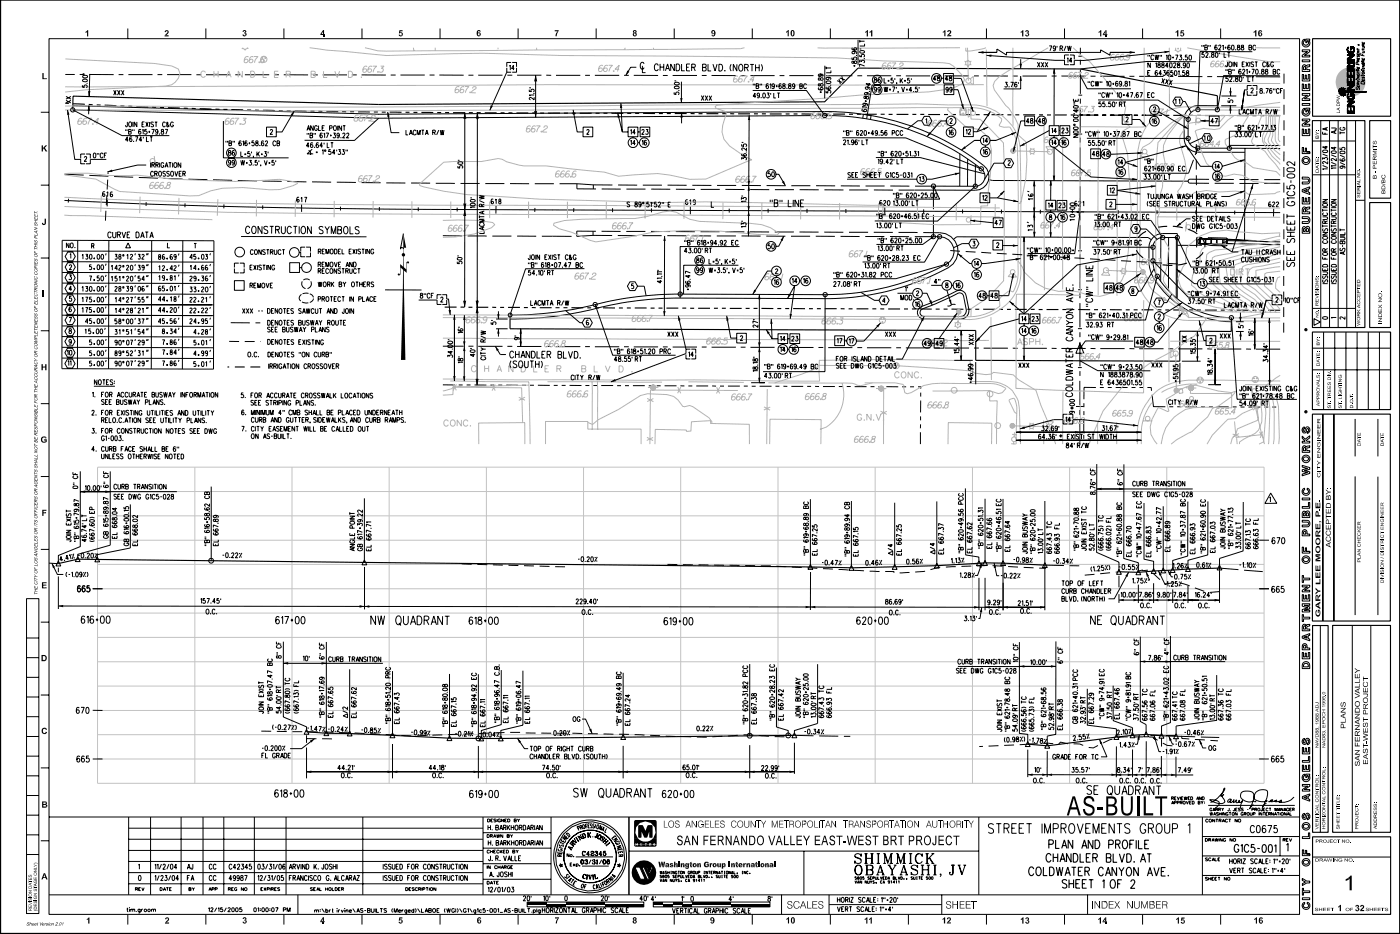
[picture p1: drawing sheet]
<svg xmlns="http://www.w3.org/2000/svg" width="419mm" height="279mm" viewBox="0 0 419 279" stroke-linecap="round" stroke-linejoin="round" font-family="sans-serif">
<g fill="none" stroke="#000" stroke-width=".3">
<path d="M.2 0h418.9v279.2h-418.9zM419.1 -.1v279.4h-419v-279.4M14.7 11.6h374.3v261.9h-374.3zM38.3 8.5v3.1M61.6 8.5v3.1M85 8.5v3.1M108.4 8.5v3.1M131.7 8.5v3.1M155.1 8.5v3.1M178.5 8.5v3.1M201.8 8.5v3.1M225.2 8.5v3.1"/>
<path d="M248.6 8.5v3.1M271.9 8.5v3.1M295.3 8.5v3.1M318.7 8.5v3.1M342 8.5v3.1M365.4 8.5v3.1M12.2 33.6h2.5M395.4 36.1v61.9M398 36.1v61.9M400.6 36.1v61.9M403.2 36.1v61.9M405.8 36.1v61.9"/>
<path d="M12.2 55.4h2.5M392.9 42.2h12.9M405.8 59.9h2.8M12.2 77.2h2.5M12.2 98.9h2.5M392.9 92.3h12.9M393.3 95.3l2 1-2 1zM12.2 120.7h2.5M12.2 142.6h2.5M7.9 179.1h3.7v94.2h-3.7zM12.2 164.4h2.5M7.9 196.7h3.7"/>
<path d="M7.9 190.9h3.7M12.2 186.1h2.5M395.3 187.1v61.9M396 185.8v-61.9v61.9M404.8 187.1v61.9M410.4 187.1v61.9M7.9 214.4h3.7M7.9 208.5h3.7M7.9 202.6h3.7M12.2 207.9h2.5M7.9 238h3.7M7.9 232.1h3.7"/>
<path d="M7.9 226.2h3.7M7.9 220.3h3.7M12.2 229.7h2.5M7.9 255.6h3.7M7.9 249.7h3.7M7.9 243.9h3.7M12.2 251.5h2.5M14.7 244.4h374.3M38.5 244.4v23.3M38.5 251.1h106.1M38.5 257.7h106.1M38.5 254.4h106.1"/>
<path d="M45.1 244.4v23.3M54.2 244.4v23.3M60.8 244.4v23.3M67 244.4v23.3M76.1 244.4v23.3M85.6 244.4v23.3M108.6 244.4v23.3M144.6 244.4v23.3M144.6 258.4h20.4M144.6 253.7h20.4M144.6 249.1h20.4M145.8 249.7h.4a.47 .47 0 0 1 .3 .4 .47 .47 0 0 1-.3 .4h-.4z"/>
<path d="M145.8 259v.9M146 245h.3a.47 .47 0 0 1 .3 .4 .47 .47 0 0 1-.3 .5h-.3zM146.5 254.5a.39 .39 0 0 0-.6 0 .39 .39 0 0 0 0 .5 .39 .39 0 0 0 .6 0M146.8 259v.9l-.7-.9v.9M146.8 250.1l.5-.1 .1-.2-.6-.1v.8M146.8 254.3v.9M146.8 254.7h.7M146.9 245.4h.4M147.1 250.1l.3 .4M147.5 254.3v.9M147.5 245h-.6v.9h.6M147.7 250.5l.4-.8 .4 .8"/>
<path d="M147.8 254.7h.4M147.9 250.2h.5M148.4 254.3h-.6v.9h.6M148.4 245.1h-.6l.6 .4v.3h-.6M148.7 249.7l.2 .8 .2-.8 .2 .8 .3-.8M148.7 259.2a.39 .39 0 0 0-.5-.1 .39 .39 0 0 0 0 .6 .39 .39 0 0 0 .5-.1M148.8 245v.9M149 259v.9M149 259.4h.7M149.4 254.5a.39 .39 0 0 0-.6 0 .39 .39 0 0 0 0 .5 .39 .39 0 0 0 .6 0M149.7 254.3v.9M149.7 259v.9"/>
<path d="M149.8 245.2v-.1a.41 .41 0 0 0-.6 0 .41 .41 0 0 0 0 .6 .41 .41 0 0 0 .6 0l-.3-.2M149.9 254.7l.5 .5M150 259.9l.4-.9 .4 .9M150.1 259.6h.6M150.4 254.3l-.7 .6M150.5 249.7v.8l-.6-.8v.8M150.7 254.7h.3M150.7 245v.9l-.6-.9v.9M150.9 259.4l.6-.1 .1-.2-.7-.1v.9M151.1 245.4h.4M151.2 254.3h-.5v.9h.5M151.2 259.4l.4 .5"/>
<path d="M151.6 254.3h.3a.46 .46 0 0 1 .3 .5 .46 .46 0 0 1-.3 .4h-.3zM151.7 245h-.6v.9h.6M151.8 250.1l.6 .1-.2 .3h-.4v-.8h.6l-.2 .4M152 245l.6 .2-.2 .6-.4 .1zM152.6 259.2v-.1a.41 .41 0 0 0-.6 0 .41 .41 0 0 0 0 .6 .41 .41 0 0 0 .6-.1l-.3-.1M152.8 249.7l.3 .4v.4M152.9 259.4h.4M153.5 254.7l.6 .1-.2 .4h-.4v-.9l.5 .1-.1 .3M153.5 249.7l-.4 .4M153.5 259h-.6v.9h.6M153.9 245.4l.6 .1-.2 .4h-.4v-.9h.6l-.2 .4M154.5 254.3l.3 .4v.5"/>
<path d="M154.8 245l.4 .4v.5M155.2 254.3l-.4 .4M155.6 245l-.4 .4M165 244.4v23.3M188.3 244.4v23.3M188.3 254.6h104.7M190.1 259.4h1.4l1.7 3.6h-1.5zM190.9 250.7h.1M192.1 259.4h.7l1.6 3.6h-.7zM192.2 252.6v.1M193.7 259.4h.3l.2 .4h.3v-.3l-.5-.1h1.4l-1 2.3-.2-.5 .6-1.4-.1-.2-.5 1.1h-.4l.4-.3v-.4h-.5zM240.7 254.6v13.1"/>
<path d="M245.3 245.5v2M255.9 256l1.6 .9a.92 .92 0 0 1-.1 1.4 .92 .92 0 0 1-1.4-.4l-.1-.4v.8l.1-.4M256.8 258.8a1.53 1.53 0 0 0-.9 1.6 1.53 1.53 0 0 0 1.2 1.3 1.52 1.52 0 0 0 1-1.6 1.52 1.52 0 0 0-1.3-1.3 1.72 1.72 0 0 0 0 2.9M257.1 258.8a1.72 1.72 0 0 1 0 2.9M257.7 255.8l.1-.4v.8a.98 .98 0 0 0-.9-.8 .98 .98 0 0 0-1 .6l.2 .5 1.7 .8M258.8 255.4h.9M258.8 258.3h.9M259 258.8l2.1 .2 .3 .6-.3 .5-.4 .1M259.2 255.4v2.9M259.3 255.4v2.9M259.3 256.8h1.7M259.4 258.8v2.9"/>
<path d="M259.6 258.8v2.9M260.5 255.4h1M260.5 258.3h1M260.7 258.8l.5 .5-.1 .6-.4 .3M261 255.4v2.9M261.1 255.4v2.9M262.5 255.4h.9M262.5 258.3h.9M262.9 255.4v2.9M263 255.4v2.9M263.6 259.2l.8 2.5M264.4 255.4h.6l.8 2.5"/>
<path d="M264.4 258.3h.8M265.8 258.8h.8M266.1 258.8l.9 1.5v1.4M266.2 258.8l1 1.5v1.4M266.3 258.3h1M266.7 255.4h.6M266.7 255.4l-.9 2.9-1-2.9v2.9M266.7 255.4v2.9M266.9 255.4v2.9M267.6 258.8h.8M268.1 258.8l-.9 1.5M268.3 255.4h.5l.8 2.5"/>
<path d="M268.3 258.3h.8M270.2 258.3h1M270.6 255.4h.6M270.6 255.4l-1 2.9-.9-2.9v2.9M270.6 255.4v2.9M270.6 259.2l.8 2.5M270.7 255.4v2.9M271.1 245.5v2M272.1 255.4h1M272.1 258.3h1M272.5 255.4v2.9M272.7 255.4v2.9"/>
<path d="M272.8 259.5l1.6 .8a.92 .92 0 0 1-.1 1.4 .92 .92 0 0 1-1.4-.4l-.1-.4v.8l.1-.4M274.6 259.2l.1-.4v.8a.97 .97 0 0 0-.9-.8 .97 .97 0 0 0-1 .7l.5 .6 1.4 .6M275 255.4a1.65 1.65 0 0 0 0 2.9M275.7 258.8h.9M276 255.8l.1 .4v-.8l-.1 .4a1.08 1.08 0 0 0-1.3-.4 1.08 1.08 0 0 0-.7 1.1 1.3 1.3 0 0 0 .3 1.3 1.3 1.3 0 0 0 1.4 .4l.4-.6M276.1 258.8v2.9M276.2 258.8v2.9M277.1 255.4h.9M277.1 258.3h.9M277.4 258.8h1M277.5 255.4v2.9M277.6 255.4v2.9"/>
<path d="M277.9 258.8v2.9M278 258.8v2.9M278.2 256.6l1.1 1.7M278.3 256.6l1.1 1.7M278.8 255.4h.9M278.8 258.3h.9M279.4 255.4l-1.8 1.8M279.4 258.8h1M279.8 258.8v2.9M279.9 258.8v2.9M284.8 258.8h.9M285.2 258.8v2.4l-.3 .5"/>
<path d="M285.4 258.8l-.2 2.8a.56 .56 0 0 1-.7 .1 .56 .56 0 0 1-.2-.7l.1-.1v.3M286.7 258.8h.9M287 258.8l.9 2.9 1-2.9M287.1 258.8l.8 2.5M288.2 245.5v2M288.4 258.8h.8M293 244.4v23.3M359.9 244.4v23.3M359.9 256h29.1M359.9 250.2h29.1M360.8 250.8h.4a.43 .43 0 0 1 .3 .5 .43 .43 0 0 1-.3 .4h-.4zM361.5 256.8h-.7l.7 .5-.2 .2-.5-.1"/>
<path d="M361.6 245.3a.4 .4 0 0 0-.6-.1 .4 .4 0 0 0 0 .6 .4 .4 0 0 0 .6-.1M361.8 251.2h.6v-.2l-.6-.2v.9M362.1 251.2l.3 .5M362.5 256.9a.38 .38 0 0 0-.5-.2 .38 .38 0 0 0-.2 .5 .35 .35 0 0 0 .3 .3 .35 .35 0 0 0 .4-.2M362.8 251.7l.4-.9 .3 .9M362.8 257.5l.4-.9 .3 .9M362.9 251.4h.5M363 257.2h.4M363.6 245v.9l-.6-.9v.9M363.7 250.8l.2 .9 .2-.9 .3 .9 .2-.9M363.7 256.6v.9h.6M364 245h.6"/>
<path d="M364.3 245v.9M364.6 257.1h.4M364.9 245.5l.5-.1 .2-.2-.7-.2v.9M364.9 250.8v.9M365.2 256.6h-.6v.9h.6M365.2 245.5l.4 .4M365.9 245.9l.4-.9 .3 .9M365.9 250.8v.9l-.7-.9v.9M366 245.6h.5M366.9 251a.39 .39 0 0 0-.6 0 .39 .39 0 0 0 0 .5 .39 .39 0 0 0 .6 0l-.2-.2M367.5 245.3a.39 .39 0 0 0-.6-.1 .39 .39 0 0 0 0 .6 .39 .39 0 0 0 .6-.1M367.8 245h.7"/>
<path d="M368.1 245v.9M368.8 250.8v.9l-.6-.9v.9M370.4 245v.9l-.7-.9v.9M375.5 247.5a.63 .63 0 0 0-.7-.5 .63 .63 0 0 0-.5 .7v.6a.63 .63 0 0 0 .5 .8 .63 .63 0 0 0 .7-.5M376.3 247l.5-.1a1.39 1.39 0 0 1 0 2.2h-.2a1.73 1.73 0 0 1-.3-2.1zM378.9 247.2l-.5-.3a1.26 1.26 0 0 0 0 2.2 .62 .62 0 0 0 .6-.9 .62 .62 0 0 0-1.1-.1v.3M379.5 246.9h1.2l-.9 2.2M382.3 246.9h-.8l-.1 1a.64 .64 0 0 1 .9 0 .64 .64 0 0 1-.1 1 .64 .64 0 0 1-.9-.2M383.2 250.2v5.8M384.1 251.2h.5l.2-.2-.7-.2v.9M384.4 251.2l.4 .5M385 251.2h.4"/>
<path d="M385.6 250.8h-.6v.9h.6M386 250.8l.3 .9 .4-.9M392.9 256.4h23.4M14.7 267.7h374.3M38.3 273.5v3.1M38.5 264.4h106.1M38.5 261h106.1M40.5 266l.6-.1 .1-.2-.7-.2v.9M40.9 266l.3 .4M41.5 266h.4M42.1 265.5h-.6v.9h.6M42.4 265.5l.4 .9 .4-.9"/>
<path d="M47.9 265.5h.3a.47 .47 0 0 1 .4 .5 .47 .47 0 0 1-.4 .4h-.3zM48.9 266.4l.4-.9 .3 .9M49 266.1h.5M49.8 265.5h.6M50.1 265.5v.9M50.7 266h.4M51.3 265.5h-.6v.9h.6M56.5 266h.6l-.1 .4h-.5v-.9l.6 .1-.1 .4M57.5 265.5l.4 .5v.4M58.2 265.5l-.3 .5M61.6 273.5v3.1M62.5 266.4l.4-.9 .4 .9"/>
<path d="M62.6 266.1h.5M63.4 266h.6v-.4l-.6-.1v.9M64.4 266l.6-.1v-.3l-.6-.1v.9M68.4 266l.5-.1 .1-.2-.6-.2v.9M68.7 266l.3 .4M69.3 266h.4M69.9 265.5h-.6v.9h.6M70.9 265.7l-.1-.1a.41 .41 0 0 0-.6 .4 .41 .41 0 0 0 .7 .3v-.2h-.2M72.9 265.5v.9l-.7-.9v.9M78.1 266h.3M78.7 265.5h-.6v.9h.6M79 265.5l.6 .9"/>
<path d="M79.6 265.5l-.6 .9M80 266h.5v-.4l-.5-.1v.9M80.9 265.5v.9M81.2 266l.6-.1 .1-.2-.7-.2v.9M81.6 266l.3 .4M82.2 266h.3M82.8 265.5h-.6v.9h.6M83.7 265.7h-.6l.6 .6h-.6M85 273.5v3.1M89.2 267.7v5.8M93.5 265.7h-.6l.6 .4v.3l-.6-.1M93.9 266h.4"/>
<path d="M94.5 265.5h-.6v.9h.6M94.8 266.4l.4-.9 .3 .9M94.9 266.1h.5M95.7 265.5v.9h.6M97.4 266h.7M97.4 265.5v.9M98.1 265.5v.9M99.5 265.5v.9h.5M100.3 265.5h.4a.46 .46 0 0 1 .3 .5 .46 .46 0 0 1-.3 .4h-.4zM101.3 266h.4M101.9 265.5h-.6v.9h.6M102.2 266l.6-.1 .1-.2-.7-.2v.9"/>
<path d="M102.5 266l.4 .4M108.4 273.5v3.1M121.4 265.5h.4a.46 .46 0 0 1 .3 .5 .46 .46 0 0 1-.3 .4h-.4zM122.4 266h.4M123 265.5h-.6v.9h.6M124 265.7l-.6-.1v.2l.6 .5h-.7M125 265.7a.41 .41 0 0 0-.6 0 .41 .41 0 0 0 0 .6 .41 .41 0 0 0 .6-.1M125.3 266l.5-.1 .1-.2-.6-.2v.9M125.6 266l.3 .4M126.3 265.5v.9M126.6 266h.5l.1-.4-.6-.1v.9M127.5 265.5h.7"/>
<path d="M127.9 265.5v.9M128.5 265.5v.9M130.5 265.5v.9l-.6-.9v.9M131.7 273.5v3.1M144.6 263h20.4M145.8 263.6h.3a.46 .46 0 0 1 .4 .5 .46 .46 0 0 1-.4 .4h-.3zM146.8 264.5l.3-.9 .4 .9M146.9 264.2h.5M147.7 263.6h.6M148 263.6v.9M148.7 264h.3M149.3 263.6h-.6v.9h.6"/>
<path d="M155.1 273.5v3.1M156.7 268.4v-.2a.35 .35 0 0 1 .6-.1 .35 .35 0 0 1 0 .5l-.7 .9h.8M157.8 269.8h34.9v1.5h-34.9zM157.9 268.1l.2-.1a.82 .82 0 0 1 .5 .7 .82 .82 0 0 1-.5 .8l-.3-.7zM159 268v.5M162.3 271.6v1.4M162.3 272.3h.8M162.7 268.3l.3-.3v1.5M163.1 271.6v1.4M163.5 268.1l.2-.1a.85 .85 0 0 1 0 1.5l-.3-.7zM163.7 271.7a.71 .71 0 0 1 .8 .5 .71 .71 0 0 1-.3 .8h-.1a.77 .77 0 0 1-.6-.5 .77 .77 0 0 1 .2-.8zM164.6 268v.5"/>
<path d="M164.8 272.3l.6-.1 .1-.5-.7-.1v1.4M165.2 272.3l.4 .7M165.9 271.6v1.4M166.3 271.6h.8l-.8 1.4h.8M167.7 271.7l.1-.1a.7 .7 0 0 1 .6 .7 .7 .7 0 0 1-.7 .7l-.2-.5zM169.2 268.1l.2-.1a.85 .85 0 0 1 0 1.5l-.3-.7zM169.5 271.6v1.4l-.7-1.4v1.4M169.9 271.6h.8M170.3 271.6v1.4M171.1 273l.4-1.4 .5 1.4M171.2 272.6h.7M172.2 271.6v1.4h.7"/>
<path d="M175.1 271.9l-.1-.2a.71 .71 0 0 0-.8 .4 .71 .71 0 0 0 .3 .9h.5l.1-.5h-.2M175.5 272.3l.7-.1 .1-.5-.8-.1v1.4M175.9 272.3l.4 .7M176.7 273l.5-1.4 .4 1.4M176.9 272.6h.5M177.8 272.3h.7v-.6l-.7-.1v1.4M178.5 273.5v3.1M179 272.3h.7M179 271.6v1.4M179.7 271.6v1.4M180 268.4v-.2a.35 .35 0 0 1 .5-.1 .35 .35 0 0 1 .1 .5l-.7 .9h.8M180.1 271.6v1.4"/>
<path d="M181.3 268.1l.1-.1a.85 .85 0 0 1 0 1.5l-.3-.7zM181.3 271.9l-.2-.3a.7 .7 0 0 0-.6 .7 .7 .7 0 0 0 .7 .7l.1-.3M182.3 268v.5M183.7 271.8l-.2-.2-.5 .2 .2 .4 .5 .3-.1 .5-.6-.1M184.9 271.9l-.2-.3a.7 .7 0 0 0-.6 .7 .7 .7 0 0 0 .7 .7l.1-.3M185.3 273l.5-1.4 .4 1.4M185.5 272.6h.6M186.4 271.6v1.4h.7M187.5 272.3h.4M188.2 271.6h-.7v1.4h.7M192.4 269h-.9l.6-1v1.5M192.9 268.1l.2-.1a.82 .82 0 0 1 .4 .7 .82 .82 0 0 1-.4 .8l-.3-.7z"/>
<path d="M194 268v.5M195.6 269.8h34.9v1.5h-34.9zM195.8 269.1h-.9l.6-.9v1.4M196.2 268.2v.4M197.6 260.6l.1 .8 .2-.7 .1 .7 .1-.8M197.6 263l.3 .8 .2-.8M198 261.8h-.4v.3h.2a.25 .25 0 0 1 .2 .4 .25 .25 0 0 1-.4 0M198.4 261.4l.2-.8 .3 .8M198.4 263.8l.2-.8 .3 .8M198.4 261.8h.3v.3h-.3zM198.4 261.2h.4M198.4 263.6h.4"/>
<path d="M198.6 262.1l-.2 .5a.23 .23 0 0 0 .4-.1 .23 .23 0 0 0-.2-.4M199.2 261.8a.38 .38 0 0 1 .4 .4 .38 .38 0 0 1-.4 .4zM199.6 260.7h-.5l.4 .6h-.4M199.6 263v.8l-.5-.8v.8M199.9 260.6v.8M199.9 261h.4M200.3 261.8h-.4v.3h.2a.25 .25 0 0 1 .2 .4 .25 .25 0 0 1-.4 0M200.3 260.6v.8M200.8 260.6h.2M200.8 261.4h.2M200.9 260.6v.8M201.1 263v.8l-.5-.8v.8"/>
<path d="M201.3 271.7l.4 1.5 .5-1.5M201.4 263l.1 .8 .4-.1v-.7M201.8 273.5v3.1M201.9 260.6v.8l-.5-.8v.8M201.9 261.8l-.5 .1 .4 .6h-.4M202.2 263l.2 .4 .3-.4M202.2 262.2h.3M202.4 263.4v.4M202.6 272.4h.4M202.6 260.7v-.1a.38 .38 0 0 0-.4 .4 .38 .38 0 0 0 .4 .4l-.1-.3M202.6 261.8h-.4v.8h.4M202.9 262.2l.5-.1v-.3h-.5v.8"/>
<path d="M202.9 260.6h.5M203.2 260.6v.8M203.3 271.7h-.7v1.5h.7M203.4 263l-.5 .1 .5 .6h-.5M203.7 272.4l.7-.1v-.5l-.7-.1v1.5M203.7 261.8l.1 .8 .4-.1v-.7M203.7 260.7h.5v.6l-.2 .1-.3-.1zM203.9 263.5v.3zM203.9 263.5h.1M204 268.4l.3-.2v1.4M204.1 272.4l.4 .8M204.5 261.8v.8h.4"/>
<path d="M204.7 268.2v.4M204.8 271.7h.8M204.9 260.6v.8l-.4-.8v.8M205.2 261.8l.3 .8 .2-.8M205.3 271.7v1.5M205.7 263.1l-.4-.1-.1 .3 .1 .5 .4-.2M206 263.8l.2-.8 .3 .8M206 262.2h.3M206 271.7v1.5M206.1 263.6h.3M206.4 260.7v-.1a.38 .38 0 0 0-.4 .4 .38 .38 0 0 0 .4 .4l-.1-.3M206.4 261.8h-.4v.8h.4"/>
<path d="M206.7 261.4v-.8h.5v.8M206.7 261.8l.5 .2-.2 .6h-.3zM206.7 261h.4M207 268.2a.72 .72 0 0 1 .7 .6 .72 .72 0 0 1-.5 .8h-.2l-.2-.6zM207.2 272l-.2-.3a.7 .7 0 0 0-.6 .8 .7 .7 0 0 0 .7 .6l.1-.2M207.5 262.6l.3-.8 .2 .8M207.5 260.7h.5v.6l-.2 .1-.3-.1zM207.6 262.4h.4M207.6 273.2l.5-1.5 .4 1.5M207.8 272.7h.6M208 263.3l-.4 .1v-.4l.3 .1 .1 .3-.2 .4-.3-.1M208.3 260.6l.1 .8 .3-.1v-.7"/>
<path d="M208.4 263.2l.1-.2v.8M208.7 271.7v1.5h.7M209 261h.5v-.4h-.5v.8M209 261.8l.5 .1-.1 .7h-.4zM209 262.1h.4M209.5 263.5h-.5l.4-.5v.8M209.8 261.8v.8h.5M209.9 263.2l.1-.2v.8M210.6 261.8l.2 .8 .3-.8M210.6 263.2l.2-.2v.8M210.7 260.6h.2M210.7 261.4h.2"/>
<path d="M210.8 260.6v.8M211.3 261.8l.5 .2-.2 .6h-.3zM211.7 272l-.3-.3a.76 .76 0 0 0-.6 .8 .76 .76 0 0 0 .6 .7l.3-.3v-.3h-.3M211.8 260.6v.8l-.5-.8v.8M212 272.4l.7-.1v-.5l-.7-.1v1.5M212.1 260.6h.5M212.2 262.4h.1M212.3 260.6v.8M212.5 272.4l.3 .8M212.8 261h.4M213 262.3v.3zM213 262.4h.1"/>
<path d="M213.2 273.2l.4-1.5 .5 1.5M213.3 260.6h-.5v.8h.5M213.3 272.7h.7M213.6 261.4v-.8h.4l.1 .8M213.6 261h.3M214.3 272.5l.7-.1v-.6l-.7-.1v1.5M214.8 260.6v.8l-.4-.8v.8M214.8 261.8l-.4 .1 .4 .6h-.4M215.1 261.4l.3-.8 .2 .8M215.1 261.8l.2 .8 .3-.1v-.7M215.2 261.2h.4M215.5 272.4h.8"/>
<path d="M215.5 271.7v1.5M215.9 260.6h.5M216.1 261.8h.1M216.1 262.6h.1M216.1 260.6v.8M216.1 261.8v.8M216.3 271.7v1.5M216.6 271.7v1.5M216.6 261.8h.6M216.8 260.6h.2M216.8 261.4h.2M216.9 260.6v.8"/>
<path d="M216.9 261.8v.8M217.4 262.2h.3M217.5 260.7h.4v.6l-.2 .1-.3-.1zM217.9 272l-.3-.3a.7 .7 0 0 0-.6 .8 .7 .7 0 0 0 .7 .6l.2-.2M217.9 261.8h-.5v.8h.5M218.6 260.6v.8l-.4-.8v.8M218.9 261.4l.3-.8 .2 .8M219 261.2h.4M219.1 269.1h-.9l.6-.9v1.4M219.4 261.8h-.4l-.1 .3h.2a.25 .25 0 0 1 .3 .4 .25 .25 0 0 1-.5 0M219.5 268.2v.4M219.7 260.6v.8h.5"/>
<path d="M219.8 261.8a.38 .38 0 0 1 .4 .4 .38 .38 0 0 1-.4 .4zM220.2 271.9l-.2-.2-.5 .2v.3l.7 .4v.5l-.5 .1-.2-.2M220.6 261.8a.38 .38 0 0 1 .4 .4 .38 .38 0 0 1-.4 .4zM220.6 261.1l.1 .3zM220.7 261.2h.1M221.5 272l-.3-.3a.7 .7 0 0 0-.6 .8 .7 .7 0 0 0 .7 .6l.2-.2M221.9 273.2l.4-1.5 .4 1.5M222 272.7h.6M222.2 260.6h.1M222.2 261.4h.1M222.2 260.6v.8M223 271.7v1.5h.6"/>
<path d="M223.2 260.6v.8l-.5-.8v.8M224 260.7l-.1-.1a.38 .38 0 0 0-.4 .4 .38 .38 0 0 0 .4 .4l.1-.1M224 272.4h.5M224.4 261.3h.1M224.7 271.7h-.7v1.5h.7M225.2 273.5v3.1M230 268.2v.4a.53 .53 0 0 1 .6 .3 .53 .53 0 0 1-.2 .7 .46 .46 0 0 1-.6-.5 .46 .46 0 0 1 .6-.4l.2-.2-.1-.3zM231.1 268.2v.4M234 267.7v5.8M248.2 270.6h33.7M248.2 267.7v5.8M248.6 273.5v3.1"/>
<path d="M255.9 263.5l.3 .8 .2-.8M256.4 262.3h-.4l-.1 .4 .4-.1 .1 .4h-.5M256.7 264.3l.2-.8 .3 .8M256.7 262.7h.4v.3h-.4zM256.8 264h.4M257.6 262.3l.4 .1-.2 .6a.39 .39 0 0 1-.4-.2 .39 .39 0 0 1 .2-.5zM258 263.5v.8l-.5-.8v.8M258.6 262.3h-.3l-.1 .4 .4-.1v.4h-.4M259.5 263.5v.8l-.5-.8v.8M259.6 260.2h1.1a.76 .76 0 0 1 .7 .8 .76 .76 0 0 1-.7 .7h-1.7M259.7 263.5l.2 .8 .3-.1 .1-.7M260.2 262.4h-.5l.5 .3v.3h-.5"/>
<path d="M260.5 263.5l.3 .3 .2-.3M260.5 262.7h.3M260.7 260.2a.79 .79 0 0 1 .6 .8 .79 .79 0 0 1-.6 .7M260.8 263.8v.5M261 262.3h-.5v.8h.5M261.3 262.7h.4v-.4h-.4v.8M261.7 263.5l-.4 .1 .4 .3v.3h-.4M262 262.3l.2 .8 .3-.1v-.7M262.2 264h.1M262.2 264v.3zM262.3 261.7h.9M262.6 261.7l1-2.9 .9 2.9"/>
<path d="M262.8 262.3v.8h.5M262.9 260.9h1.2M263.6 262.3l.2 .8 .3-.8M264 261.7h.8M264.1 263.6l-.2-.1a.33 .33 0 0 0-.4 .4 .33 .33 0 0 0 .6 .2M264.3 264.3l.3-.8 .2 .8M264.3 262.7h.4M264.4 264h.4M264.8 262.3h-.5v.8h.5M265.1 262.3l.4 .2-.1 .6h-.3zM265.8 263.1l.3-.8 .2 .8M265.9 262.9h.4"/>
<path d="M266.3 263.8h-.4l.2-.3a.41 .41 0 0 1 .2 .4 .41 .41 0 0 1-.3 .3h-.1M266.6 261.7h1M266.7 263.7l.2-.2v.8M267.4 262.3l.4 .1v.6l-.4 .1zM267.4 262.7h.3M267.8 264h-.4l.3-.5v.8M268.1 262.3v.8h.5M268.2 263.7l.2-.2v.8M268.9 262.3l.2 .8 .3-.8M269 263.7l.1-.2v.8M269.4 261.7h.8M269.6 261.7l1-2.9 1 2.9"/>
<path d="M269.6 262.3l.5 .2-.2 .6h-.3zM269.9 260.9h1.2M270.6 262.9l.1 .1zM270.6 262.9h.1M271 261.7h.8M271.3 262.8l.1 .3zM271.4 262.9h.1M271.9 273.5v3.1M273.2 262.4h-.5l.4 .3v.3h-.4M273.5 262.3l.1 .8 .3-.1 .1-.7M274.4 262.3h.2M274.4 263.1h.2"/>
<path d="M274.5 262.3v.8M275 262.3h.5M275.2 262.3v.8M275.7 261.7h.9M275.7 262.7h.4M276.2 262.3h-.5v.8h.6M276.2 260.2h1.7M277.4 261.7h1M277.7 262.3h-.4v.4l.4-.1v.4h-.4M278.2 262.3l.3 .1-.1 .6a.39 .39 0 0 1-.4-.2 .39 .39 0 0 1 .2-.5zM278.9 262.3l.4 .1-.1 .6a.39 .39 0 0 1-.4-.2 .39 .39 0 0 1 .1-.5zM279.4 261.7h1"/>
<path d="M281.5 261.7v-.3l.2 .4-.3 .5M281.9 267.7v5.8M295.3 273.5v3.1M318.7 273.5v3.1M325.6 267.7v5.8M327.1 269.6v2.2M342 273.5v3.1M359.9 261.9h29.1M361.5 262.6h-.7l.7 .5-.2 .2-.5-.1M361.8 262.4v.9M361.8 262.9h.6M362.4 262.4v.9"/>
<path d="M362.8 262.9h.3M363.4 262.4h-.6v.9h.6M363.7 262.9h.4M364.3 262.4h-.6v.9h.6M364.6 262.4h.6M364.9 262.4v.9M365.4 273.5v3.1M367.1 262.4v.9l-.6-.9v.9"/>
<circle cx="390.9" cy="98.6" r=".33"/>
<circle cx="390.9" cy="123.2" r=".34"/>
<circle cx="362.3" cy="245.4" r=".41"/>
<circle cx="369.6" cy="251.2" r=".41"/>
<circle cx="371.1" cy="245.4" r=".42"/>
<circle cx="73.5" cy="266" r=".43"/>
<circle cx="98.8" cy="265.9" r=".41"/>
<circle cx="129.2" cy="265.9" r=".41"/>
<circle cx="256.9" cy="262.5" r=".19"/>
<circle cx="367.8" cy="262.8" r=".41"/>
</g>
<g fill="#000">
<path d="M25.6 9.5l.5 .1-.5 .2zM96.7 9v.5l-.4 .7h-.4zM119.8 9.7h.5zM235.3 9.5h.5l-.5 .3zM259 9.5h.4l-.4 .3zM260.3 9.5h.5l-.5 .3zM282.2 9.5h.5l-.5 .3zM305.5 9.5h.5l-.5 .3zM328.9 9.5h.4l-.4 .3zM330.9 9v.6l-.4 .6h-.4zM351.9 9.5h.5l-.5 .3zM375.3 9.5h.4l-.4 .3z"/>
<path d="M13.1 23.4h.9v.3zM394.2 47.5v.6zM394.7 47.4v.7zM406.2 53.1l1-.2zM406.6 57.2v.6zM406.2 52.2h1zM407.1 57.2v.6zM407.1 53.6v.6zM411 46.5l1.1-.2v.2zM411.4 48.2v.8zM411.9 48.1h.2l-.2 .9zM413.5 54.8l1.2 .6-1.2-.4z"/>
<path d="M10.4 74.2l.8 .4zM10.4 63.5l.8 .3zM10.2 68.7l1 .2zM10.7 78.3v.5zM10.7 75.2v.5zM10.7 65v.5zM10.7 64.1v.6zM10.2 68l1 .2zM11.1 78.4v.5zM11.1 69.9v.5zM11.1 65.1v.5zM11.1 64.2v.6z"/>
<path d="M10.2 79.1l1 .3zM10.2 72.7l1 .3zM11 63.2l.2 .2zM10.4 98.4l.8 .3zM10.4 87.1l.8 .4zM10.2 97l1 .3zM10.2 84.7l1 .2zM10.7 99.1v.5zM10.7 97.4v.5zM10.7 95.6v.5zM10.7 91.6v.4zM10.7 90.4v.5z"/>
<path d="M10.7 88.7v.6zM10.2 96.3l1 .3zM10.2 84l1 .2zM11.1 99.1v.6zM11.1 97.5v.5zM11.1 95.6v.6zM11.1 90.4v.6zM11.1 89.7v.4zM11.1 88.8v.6zM10.2 83.6l1 .4zM393.8 85l.9-.1v.1zM393.9 94.9l.8-.1z"/>
<path d="M394.2 89.5v.6zM393.8 84.1h.9zM393.9 94.2h.8zM394.6 89.4v.7zM406.6 93l.6-.5v.2l-.5 .4zM406.6 87.9v.7zM406.6 84.9v.6zM407.1 87.9v.7zM407.1 84.8v.7zM412.6 96.3l.3-.2h.8v.2zM412.6 90.4l1.1-.2v.2zM413.1 92.5v.8z"/>
<path d="M412.6 95.2h1.1l-.2 .1h-.9zM412.6 89.3h1.1l-.2 .2h-.9zM413.6 92.4v.9zM10.4 116.9l.8 .4zM10.2 102.3l1 .3zM10.7 115v.5zM11.1 115.1v.5zM11.1 100v.5zM10.4 133l.8 .4zM10.2 135.3l1 .3zM10.2 125.4l1 .3zM10.7 130.8v.5z"/>
<path d="M10.7 128.6v.5zM10.7 121.1v.5zM10.7 119.9v.5zM10.2 134.6l1 .2zM10.2 124.7l1 .3zM11.1 136.8v.4zM11.1 136v.5zM11.1 130.8v.6zM11.1 128.6v.6zM11.1 122v.5zM11.1 121.2v.6zM10.2 123.5l1 .4z"/>
<path d="M13.2 131.4l.4 .4h-.4zM394.3 135.4l.2-.2h.8v.2zM394.5 131.1h.8v.2h-1zM394.7 135.8v.9zM394.7 128.5v1zM394.7 127v.9zM394.9 132.5l-.2 .5zM394.3 134.1h1l-.3 .2h-.7zM394.3 130h1l-.3 .2h-.7zM395.1 135.7v1zM395.1 128.5v1zM395.1 126.9v1z"/>
<path d="M10.4 156.6l.8 .3zM10.4 141.5l.8 .4zM10.2 142.8l1 .3zM10.7 153.4v.4zM10.7 152.6v.4zM10.7 150.4v.5zM10.7 143.1v.6zM10.8 144.1v.3zM10.2 142l1 .3zM11.1 150.4v.6zM11.1 143.2v.6zM10.2 157.2l1 .3z"/>
<path d="M10.2 152.1l1 .4zM13 153.2h.8v.4zM10.4 177.3l.8 .4zM10.4 173l.8 .4zM10.2 165.3l1 .3zM10.7 175.4v.5zM10.7 169.9v.4zM10.7 162.8v.5zM10.7 161.2v.5zM10.8 163.8v.3zM10.2 164.6l1 .3zM11.1 175.4v.6z"/>
<path d="M11.1 168.8v.4zM11.1 162.9v.6zM11.1 162.1v.5zM11.1 161.3v.6zM10.2 173.6l1 .4zM12.9 174.9h1v.3zM12.9 175.7h1.1v.3zM396.2 216.9v.6zM396.2 208.4v.4zM396.6 216.8v.7zM393.8 237.5l.9-.1zM393.8 236.7h.9z"/>
<path d="M394.6 232.4v.5zM395.8 235.2l.9-.2zM395.8 223.6l.9-.1zM395.8 234.3h.9l-.2 .2h-.7zM395.8 222.7h.9l-.2 .2h-.7zM396.6 238.1v.5zM396.6 230v.6zM400.5 238.3v.6zM400.9 239.3v.5zM400.9 238.3v.6zM11 259.3v.5zM195.9 252.5v.3z"/>
<path d="M197.9 257.8l.2 .6-.2 1-.2-.7zM198.7 257.8h.4l-.3 1.6-.3-.7zM200.9 245.6l.6 .1zM202.5 245.5h.5zM206 245.7h.2l.4 1.1h-.2zM206.5 246.9l.4 .6zM206.6 258l.4-.2v.4h-.4zM211.5 258.5l.3 .3h-.3zM216 245.5h.5zM219.7 247.5l.5-.1zM220.3 258l.4-.2v.4h-.4zM221.6 245.6l.6 .1z"/>
<path d="M226.2 258l.4-.2v.4h-.4zM229.1 245.5h.2l-.5 1h-.2zM238.9 245.6l.5 .1zM240.7 246.5h.5zM240.8 245.7h.5zM240.8 246.5h.5zM242.5 245.6l.6 .1zM247.8 245.7h.2l.4 1.1h-.2zM248.3 246.9h.2l.2 .6zM256.5 245.7h.2l.3 1.1h-.1zM256.9 246.9l.4 .6h-.2zM259.7 245.5h.6z"/>
<path d="M261.6 246.5h.6zM261.7 245.7h.5zM261.7 246.5h.5zM263.5 245.6l.6 .1zM268.5 245.7h.2l.4 1.1h-.2zM268.9 246.9h.2l.3 .6zM272.4 245.6l.6 .1zM278.1 245.7h.1l.4 1.1h-.1zM278.5 246.9l.4 .6h-.2zM285.1 245.6l.6 .1zM291.3 245.5h.2l-.8 1zM394.2 246.2v.6z"/>
<path d="M394.6 246.1v.7zM394.6 240.5v.5zM396 241.7h.7v.2h-.9zM395.8 241h.9zM396.6 243.3v.7zM398.3 251.6h.6zM398.3 252l.7 .1zM399.4 256.8l.2 .9h-.2zM400.3 256.8l.1 .9zM400.5 245v.6zM400.5 244v.6zM400.9 245v.6z"/>
<path d="M400.9 243.9v.7zM401.3 257.3l.3 .1zM401.7 251.1l.2 1h-.2zM402.5 251.1h.2v1zM402.5 256.8l.2 .9zM403.3 256.8h.2v.9zM406.1 243v.6zM406.5 243v.6zM411.6 242.6v.7zM412.1 242.6v.7zM8.6 267.1l.9-.1zM9 270.9v.5z"/>
<path d="M9 262.6v.5zM8.6 266.4h.9zM9.4 270.8v.6zM9.4 262.6v.5zM10.1 267.9l.9-.1zM10.1 260.8l.9-.1zM10.5 270.4v.5zM10.5 262.4v.6zM10.7 268.2l-.1 .3zM10.7 263.4l-.1 .3zM10.1 267.2h.9zM10.1 260.1h.9z"/>
<path d="M11 270.4v.5zM11 262.4v.6zM11.3 276l.1-.1-.2 .3zM14.6 276.2l-.2 .7zM14.7 275.9l.1 .2zM17.3 276.7l.2 .2zM26 274.9l.4 .1-.4 .2zM96.7 274.4l-.1 .5-.4 .7h-.3zM235.4 274.8l.5 .1-.5 .3zM235.9 269.7h1.1zM236.1 269.6h.6zM238.5 271.7l.6-.1z"/>
<path d="M240.4 269.8h.3l.4 1.1h-.2zM240.9 271.1h.2l.3 .7h-.2zM245.2 269.7h1zM245.4 269.6h.6zM258.9 274.9h.4l-.4 .3zM260.2 274.9h.4l-.4 .3zM282.1 274.9h.5l-.5 .3zM283.4 269.7h1.1zM283.7 269.6h.6zM305.6 274.9h.4l-.4 .3zM328.8 274.9h.4l-.4 .3zM330.4 269.8h.8z"/>
<path d="M330.9 274.4l-.1 .6-.4 .6h-.3zM334.4 270.8h.3l.6 1h-.2zM335 269.6h.2l-.5 .9h-.3zM344.8 269.8h.7zM352.1 274.9h.5l-.5 .3zM375.5 274.9h.4l-.4 .3zM396.2 272l.7 .1zM396.2 272.4l.8 .1zM397.4 272l.7 .1zM397.4 272.4l.7 .1zM404.4 272l.5 .1zM411.4 272l.7 .1z"/>
<path d="M411.4 272.4l.8 .1zM412.6 272l.7 .1zM412.6 272.4l.7 .1z"/>
<path d="M25.6 9.5l.8-.5v1.9h-.3v-1.3z" fill-rule="evenodd"/>
<path d="M49.3 10.7l1.2-.1v.3h-1.2z" fill-rule="evenodd"/>
<path d="M49.5 9.2l.6-.2 .3 .2-1.1 .4z" fill-rule="evenodd"/>
<path d="M50 9.3l.4-.1v.7l-.6 .7-.5 .1 .9-1z" fill-rule="evenodd"/>
<path d="M72.7 9.2a.53 .53 0 0 1 .8-.2 .53 .53 0 0 1 .1 .8l-.4-.1 .2-.1-.1-.3z" fill-rule="evenodd"/>
<path d="M72.7 9.2l.6 .1-.7 .2z" fill-rule="evenodd"/>
<path d="M73.1 9.7l.5 .2-.5 .1z" fill-rule="evenodd"/>
<path d="M73.3 10l.3-.1 .1 .7h-.6l.3-.2z" fill-rule="evenodd"/>
<path d="M72.6 10.3l1.1 .3a.61 .61 0 0 1-.6 .3 .61 .61 0 0 1-.5-.6z" fill-rule="evenodd"/>
<path d="M95.9 10.2h1.4v.3h-1.4z" fill-rule="evenodd"/>
<path d="M96.7 9h.3v1.2h-.3z" fill-rule="evenodd"/>
<path d="M119.6 9h.9v.4h-.7v.3l.7 .2-1.1 .1z" fill-rule="evenodd"/>
<path d="M119.4 10.4l1.1 .2a.61 .61 0 0 1-.7 .3 .61 .61 0 0 1-.4-.5z" fill-rule="evenodd"/>
<path d="M120.1 9.9h.4v.7h-.6l.4-.2z" fill-rule="evenodd"/>
<path d="M143.1 9.7l.7 .1z" fill-rule="evenodd"/>
<path d="M142.9 9.2l.3-.2 .6 .2-.6 .2-.1 .4 .7 .1h-.6l-.1 .5 .1 .2h.6a.63 .63 0 0 1-.7 .2 .63 .63 0 0 1-.4-.6z" fill-rule="evenodd"/>
<path d="M143.5 9.9h.3v.7h-.6l.4-.2z" fill-rule="evenodd"/>
<path d="M143.5 9.3l.3-.1 .1 .3h-.4z" fill-rule="evenodd"/>
<path d="M166.1 9h1.1v.3l-1.1 .1z" fill-rule="evenodd"/>
<path d="M166.7 9.5l.5-.2-.4 .7-.1 .9h-.4z" fill-rule="evenodd"/>
<path d="M189.5 9.2a.52 .52 0 0 1 .8-.2 .52 .52 0 0 1 0 .8l.3 .3v.5h-.7h.2l.2-.4-.7-.3 .6-.2v-.3z" fill-rule="evenodd"/>
<path d="M189.5 9.2l.6 .1-.3 .1 .1 .3h-.4z" fill-rule="evenodd"/>
<path d="M189.6 9.9l.5 .1-.3 .2 .1 .4h.7a.62 .62 0 0 1-.9 .2 .62 .62 0 0 1-.1-.9z" fill-rule="evenodd"/>
<path d="M213 10.4h.3l.1 .2z" fill-rule="evenodd"/>
<path d="M213 9.2a.66 .66 0 0 1 .8-.2 .66 .66 0 0 1 .4 .7 .9 .9 0 0 1-.8 1.2l-.4-.3h.6l.2-.6h-.8h.6l.2-.5z" fill-rule="evenodd"/>
<path d="M213 9.2l.6 .1-.3 .2 .1 .5h-.4z" fill-rule="evenodd"/>
<path d="M213.1 10h.7l-.2 .2z" fill-rule="evenodd"/>
<path d="M235.3 9.5l.8-.5v1.9h-.3v-1.4z" fill-rule="evenodd"/>
<path d="M236.9 9.1l.5-.1 .3 .2-.6 .2 .1 1.2-.4 .1-.1-1z" fill-rule="evenodd"/>
<path d="M237.3 9.3h.5l.1 .9a.6 .6 0 0 1-.3 .6 .6 .6 0 0 1-.7 0l.6-.4z" fill-rule="evenodd"/>
<path d="M259 9.5l.8-.5v1.9h-.4v-1.4z" fill-rule="evenodd"/>
<path d="M260.3 9.5l.8-.5v1.9h-.3v-1.4z" fill-rule="evenodd"/>
<path d="M282.2 9.5l.8-.5v1.9h-.3v-1.4z" fill-rule="evenodd"/>
<path d="M283.5 10.7l1.3-.2v.4h-1.3z" fill-rule="evenodd"/>
<path d="M283.7 9.2l.7-.2 .3 .2-.7 .1-.1 .3-.4-.1z" fill-rule="evenodd"/>
<path d="M284.3 9.3l.4-.1v.7l-.7 .6-.5 .2 .4-.5a.58 .58 0 0 0 .4-.9z" fill-rule="evenodd"/>
<path d="M305.5 9.5l.9-.5v1.9h-.4v-1.4z" fill-rule="evenodd"/>
<path d="M307.1 9.2a.53 .53 0 0 1 .7-.1 .53 .53 0 0 1 .1 .7h-.4l.2-.4z" fill-rule="evenodd"/>
<path d="M307 9.2l.5 .1-.3 .3-.3-.1z" fill-rule="evenodd"/>
<path d="M307.4 9.8l.5 .1-.6 .1z" fill-rule="evenodd"/>
<path d="M307.6 10l.3-.1 .1 .7h-.6l.3-.1z" fill-rule="evenodd"/>
<path d="M306.9 10.4l1.1 .2a.66 .66 0 0 1-1.1-.1z" fill-rule="evenodd"/>
<path d="M328.9 9.5l.8-.5v1.9h-.4v-1.4z" fill-rule="evenodd"/>
<path d="M330.1 10.2h1.4v.3h-1.4z" fill-rule="evenodd"/>
<path d="M330.9 9h.3v1.2h-.3z" fill-rule="evenodd"/>
<path d="M351.9 9.5l.8-.5v1.9h-.3v-1.4z" fill-rule="evenodd"/>
<path d="M353.8 9.6l.5 .1z" fill-rule="evenodd"/>
<path d="M353.5 9.1h.9v.3h-.6l-.1 .3h.6l.1 .2-1.1 .1z" fill-rule="evenodd"/>
<path d="M353.3 10.4l1.1 .3-.8 .2z" fill-rule="evenodd"/>
<path d="M354 9.9h.4v.8l-.6-.1 .3-.2z" fill-rule="evenodd"/>
<path d="M375.3 9.5l.8-.5v1.9h-.4v-1.4z" fill-rule="evenodd"/>
<path d="M377 9.8h.7z" fill-rule="evenodd"/>
<path d="M376.8 9.2l.4-.2 .5 .2-.5 .1-.2 .5h.7l-.5 .1-.2 .5 .8 .2a.63 .63 0 0 1-.8 .3 .63 .63 0 0 1-.4-.7z" fill-rule="evenodd"/>
<path d="M377.4 9.9h.4v.7h-.6l.3-.1z" fill-rule="evenodd"/>
<path d="M377.4 9.3h.4l.1 .2h-.4z" fill-rule="evenodd"/>
<path d="M12.7 21.9h.4v1.5l.9 .3h-1.3z" fill-rule="evenodd"/>
<path d="M393.8 39.3l.6 .5-.6-.3z" fill-rule="evenodd"/>
<path d="M393.8 40.2l.6-.4h.4l-1 .6z" fill-rule="evenodd"/>
<path d="M13.6 43.5h.5l-.7 .7 .8 1.1h-.5l-.8-1z" fill-rule="evenodd"/>
<path d="M12.5 43.5h.4v.8l.3 .2-.3 .3v.5h-.4z" fill-rule="evenodd"/>
<path d="M393.9 49.8l.9-.4-.4 .7v-.3l-.5 .3z" fill-rule="evenodd"/>
<path d="M393.9 40.7h.3v.6v-.4v-.2l-.3 .2z" fill-rule="evenodd"/>
<path d="M394 50.7l.7 .1v.6l-.1-.6h-.4l-.3 .2z" fill-rule="evenodd"/>
<path d="M393.9 50.9v.5h.8v-.6l.1 .8h-.9z" fill-rule="evenodd"/>
<path d="M393.9 50.1h.5l.1-.4v.5l.3 .3z" fill-rule="evenodd"/>
<path d="M393.9 48.5v1z" fill-rule="evenodd"/>
<path d="M394.3 40.7l.4-.1v.7l-.1-.6-.3 .2z" fill-rule="evenodd"/>
<path d="M393.9 40.7v.6h.3l.1-.6v.6h.4v-.7l.1 .9h-1z" fill-rule="evenodd"/>
<path d="M393.9 47.4v.7h.3l.2-.6v.6h.3l.1-.7v.9h-.9z" fill-rule="evenodd"/>
<path d="M406.2 54.9l1-.4-.4 .7v-.4l-.6 .2z" fill-rule="evenodd"/>
<path d="M406.2 52.9l1-.7-1 .9z" fill-rule="evenodd"/>
<path d="M406.3 58.3l.2-.1v.2l-.2 .1z" fill-rule="evenodd"/>
<path d="M406.3 56.1h.3v.7v-.5z" fill-rule="evenodd"/>
<path d="M406.3 51a.51 .51 0 0 1 .7 0 .51 .51 0 0 1 .1 .7v-.5l-.5-.2-.3 .7z" fill-rule="evenodd"/>
<path d="M406.3 58.3v.5h.3a.39 .39 0 0 1 0-.4 .39 .39 0 0 1 .5-.1v.7l-.2-.7-.4 .8-.2-.1z" fill-rule="evenodd"/>
<path d="M406.2 55l.6 .2 .1-.4v.4l.3 .3z" fill-rule="evenodd"/>
<path d="M406.3 51.3l.2 .5 .6-.1a.5 .5 0 0 1-.8 0z" fill-rule="evenodd"/>
<path d="M406.2 57.2l.1 .6h.3l.1-.6v.6h.4l.1-.6v.8h-1z" fill-rule="evenodd"/>
<path d="M406.9 56.1l.3-.2-.4 .7z" fill-rule="evenodd"/>
<path d="M406.3 56.1v.7h.3v-.7l.2 .7h.4v.2h-1z" fill-rule="evenodd"/>
<path d="M407.1 58.7v.3l-.2 .1z" fill-rule="evenodd"/>
<path d="M406.2 54.2h.9l.1-.6v.7h-1z" fill-rule="evenodd"/>
<path d="M411 45.1h1.1v.2l-1.1 .1z" fill-rule="evenodd"/>
<path d="M411 46.2l1.1-.5-1.1 .8z" fill-rule="evenodd"/>
<path d="M411 52.5h.5l-.1 .7v-.5l-.3 .1z" fill-rule="evenodd"/>
<path d="M411.1 46.8h.4v.8l-.1-.6-.3 .1z" fill-rule="evenodd"/>
<path d="M411.2 42.1l.1 .2-.2 .2z" fill-rule="evenodd"/>
<path d="M411.1 49.4l.5 .1-.1 .7v-.5l-.3-.2-.1 .3z" fill-rule="evenodd"/>
<path d="M411 49.5l.1 .7h.4l.1-.7v.7h.5v.2h-1.1z" fill-rule="evenodd"/>
<path d="M411 43.3l.1 1.1z" fill-rule="evenodd"/>
<path d="M411 42.3l.2 .7 .3-.6a.32 .32 0 0 1 .3-.3 .32 .32 0 0 1 .3 .4l-.1 .5-.1-.7h-.3a.51 .51 0 0 1-.6 .7z" fill-rule="evenodd"/>
<path d="M411 45.4l1.1 .3z" fill-rule="evenodd"/>
<path d="M411.5 52.5h.5l-.1 .7v-.5l-.2-.2-.1 .3z" fill-rule="evenodd"/>
<path d="M411 52.5l.1 .7h.3l.1-.7 .1 .7h.3l.1-.7 .1 .9h-1.1z" fill-rule="evenodd"/>
<path d="M411 48.1l.1 .9h.3l.2-.8v.8h.3l.2-.9v1h-1.1z" fill-rule="evenodd"/>
<path d="M411.7 46.9l.4-.3-.5 .8z" fill-rule="evenodd"/>
<path d="M411 46.8l.1 .8h.4v-.8l.1 .8h.5v.3h-1.1z" fill-rule="evenodd"/>
<path d="M412 42.7v.3l-.3 .2z" fill-rule="evenodd"/>
<path d="M413.7 52.3l.2 .2-.2 .2z" fill-rule="evenodd"/>
<path d="M413.7 57h.3v.8v-.5l-.2-.2-.1 .2z" fill-rule="evenodd"/>
<path d="M413.8 55.6l.8 .1v.7l-.1-.5-.5-.2-.3 .3z" fill-rule="evenodd"/>
<path d="M413.7 53.8h.3v.7v-.4l-.2-.2-.1 .2z" fill-rule="evenodd"/>
<path d="M413.6 52.5a.55 .55 0 0 0 .3 .7 .55 .55 0 0 0 .7-.2v-.5l.1 .6a.6 .6 0 0 1-1 .2z" fill-rule="evenodd"/>
<path d="M413.7 55.7v.7h.9v-.7l.1 1h-1.1z" fill-rule="evenodd"/>
<path d="M414.3 56.9l.3 .1v.8l-.1-.7-.3 .2z" fill-rule="evenodd"/>
<path d="M414.2 53.7h.4v.8v-.5l-.3-.1-.1 .2z" fill-rule="evenodd"/>
<path d="M413.7 57.1v.7h.3v-.8l.2 .8h.4v-.8l.1 .9h-1.1z" fill-rule="evenodd"/>
<path d="M413.7 53.9v.6h.3v-.7l.2 .7h.4v-.8l.1 1h-1.1z" fill-rule="evenodd"/>
<path d="M414.3 52.3l.3 .2v.5z" fill-rule="evenodd"/>
<path d="M10.2 69.2l1-.1-.4 .5v-.4z" fill-rule="evenodd"/>
<path d="M10.2 68.6l1-.4z" fill-rule="evenodd"/>
<path d="M10.3 77.4l.2 .1z" fill-rule="evenodd"/>
<path d="M10.3 76.1l.6-.1 .3 .7-.6-.6-.2 .1-.1 .4z" fill-rule="evenodd"/>
<path d="M10.3 71.9h.2z" fill-rule="evenodd"/>
<path d="M10.3 66.8l.2 .1z" fill-rule="evenodd"/>
<path d="M10.3 79.4l.4 .2v.5v-.5h-.3z" fill-rule="evenodd"/>
<path d="M10.3 77.4l.1 .5 .6-.5 .1 .8-.1-.6-.3 .4h-.3z" fill-rule="evenodd"/>
<path d="M10.3 76.3a.6 .6 0 0 0 .8 .5l-.1 .1a.53 .53 0 0 1-.7-.6z" fill-rule="evenodd"/>
<path d="M10.3 71.9a.29 .29 0 0 0-.1 .3 .29 .29 0 0 0 .4 .1l.3-.4 .3 .5-.1 .2-.2-.6-.2 .5h-.3z" fill-rule="evenodd"/>
<path d="M10.3 70.5l.4 .2v.5v-.4h-.3z" fill-rule="evenodd"/>
<path d="M10.3 66.8l.1 .5 .6-.4 .1 .7-.1-.6-.3 .5h-.3z" fill-rule="evenodd"/>
<path d="M10.3 79.4l.1 .6 .3 .1v-.5l.1 .5 .4 .2-1-.2z" fill-rule="evenodd"/>
<path d="M10.2 73.9l.2 .7z" fill-rule="evenodd"/>
<path d="M10.3 70.6l.1 .5 .3 .1v-.5l.1 .5 .4 .2-1-.2z" fill-rule="evenodd"/>
<path d="M10.2 69.3l.6 .3 .1-.4 .3 .7z" fill-rule="evenodd"/>
<path d="M10.2 63.1l.2 .8z" fill-rule="evenodd"/>
<path d="M10.2 73l1 .4-.5-.1-.1 .4v-.4z" fill-rule="evenodd"/>
<path d="M10.2 65.8l1 .3-.5-.1-.1 .5v-.5z" fill-rule="evenodd"/>
<path d="M10.2 78.2l.2 .6h.3v-.5v.5l.4 .1 .1-.5v.7l-1-.3z" fill-rule="evenodd"/>
<path d="M10.2 75.1l.2 .5 .3 .1v-.5v.5l.5 .3-1-.3z" fill-rule="evenodd"/>
<path d="M10.2 73.6l.4 .1 .1-.4v.5l.5 .2z" fill-rule="evenodd"/>
<path d="M10.2 66.4l.4 .1 .1-.5v.5l.5 .2z" fill-rule="evenodd"/>
<path d="M10.2 64.9l.2 .6h.3v-.5v.5l.4 .1 .1-.5v.7l-1-.3z" fill-rule="evenodd"/>
<path d="M10.2 64l.2 .6 .3 .1v-.6v.6l.4 .1 .1-.6v.7l-1-.2z" fill-rule="evenodd"/>
<path d="M10.9 78.1l.2-.2v.3z" fill-rule="evenodd"/>
<path d="M10.9 72.5l.2-.1v.2z" fill-rule="evenodd"/>
<path d="M10.9 67.5l.2-.2v.3z" fill-rule="evenodd"/>
<path d="M10.2 70.2l.9 .2 .1-.4v.6z" fill-rule="evenodd"/>
<path d="M12.6 66.7l.3-.1 .1 .4-.4 .1z" fill-rule="evenodd"/>
<path d="M13.4 65.4h.3l-.1 1.7a.66 .66 0 0 1-1 0l.8-.3z" fill-rule="evenodd"/>
<path d="M10.2 96.9l1-.3z" fill-rule="evenodd"/>
<path d="M10.2 84.6l1-.4z" fill-rule="evenodd"/>
<path d="M10.3 94.6l.2 .2z" fill-rule="evenodd"/>
<path d="M10.3 93.8l.2 .1z" fill-rule="evenodd"/>
<path d="M10.3 92.5a.56 .56 0 0 1 .7 0 .56 .56 0 0 1 .1 .7l-.3-.7-.4 .1-.1 .4z" fill-rule="evenodd"/>
<path d="M10.3 86h.3l.1 .7v-.5z" fill-rule="evenodd"/>
<path d="M10.3 85.1l.1-.1a.57 .57 0 0 1 .6 .2 .57 .57 0 0 1 .1 .6l-.1-.5-.4-.2-.3 .1v.4z" fill-rule="evenodd"/>
<path d="M10.4 80.4a.57 .57 0 0 1 .6 .1 .57 .57 0 0 1 .1 .7 .56 .56 0 0 0-.7-.7l-.1 .5z" fill-rule="evenodd"/>
<path d="M10.3 94.6l.1 .6 .3-.5h.3l.2 .6-.2-.5-.3 .3a.25 .25 0 0 1-.2 .2 .25 .25 0 0 1-.3-.3z" fill-rule="evenodd"/>
<path d="M10.3 93.8l.1 .5 .6-.5 .1 .7-.1-.5-.3 .4h-.3z" fill-rule="evenodd"/>
<path d="M10.3 92.6a.49 .49 0 0 0 .3 .5 .49 .49 0 0 0 .5 0l-.2 .2-.5-.2z" fill-rule="evenodd"/>
<path d="M10.3 87.8l.2 .1h-.2z" fill-rule="evenodd"/>
<path d="M10.2 87.9l.4 .5h.4l.1-.4 .1 .4a.58 .58 0 0 1-.7 .1 .58 .58 0 0 1-.3-.6z" fill-rule="evenodd"/>
<path d="M10.3 85.2l.2 .5h.6a.34 .34 0 0 1-.3 .2 .34 .34 0 0 1-.4-.2z" fill-rule="evenodd"/>
<path d="M10.4 82.6l.1 .2-.2 .1z" fill-rule="evenodd"/>
<path d="M10.2 82.8l.1-.1a.48 .48 0 0 0 .2 .6 .48 .48 0 0 0 .6 0v-.4l.1 .5a.58 .58 0 0 1-.7 .1 .58 .58 0 0 1-.3-.7z" fill-rule="evenodd"/>
<path d="M10.4 81.3l.1 .2-.2 .1z" fill-rule="evenodd"/>
<path d="M10.2 81.5l.2 .5 .4 .1 .3-.5 .1 .5a.58 .58 0 0 1-.7 .1 .58 .58 0 0 1-.3-.7z" fill-rule="evenodd"/>
<path d="M10.3 80.6l.2 .5h.6v.2l-.6-.1-.2-.2z" fill-rule="evenodd"/>
<path d="M10.2 98.1l.2 .7z" fill-rule="evenodd"/>
<path d="M10.2 86.8l.2 .8z" fill-rule="evenodd"/>
<path d="M10.2 98.9l.2 .6 .3 .1v-.5v.5l.4 .1 .1-.5v.7l-1-.3z" fill-rule="evenodd"/>
<path d="M10.2 97.3l.2 .5 .3 .1v-.5v.5l.4 .1 .1-.5v.7l-1-.3z" fill-rule="evenodd"/>
<path d="M10.2 95.4l.2 .6 .3 .1v-.5v.5l.4 .1 .1-.6v.8l-1-.3z" fill-rule="evenodd"/>
<path d="M10.2 91.5l.2 .5h.3v-.4v.5l.5 .2-1-.2z" fill-rule="evenodd"/>
<path d="M10.2 90.2l.2 .6 .3 .1v-.5v.5l.4 .1 .1-.6v.8l-1-.3z" fill-rule="evenodd"/>
<path d="M10.2 88.6l.2 .6 .3 .1v-.5v.5l.4 .1 .1-.6v.7l-1-.2z" fill-rule="evenodd"/>
<path d="M10.7 86.3l.5-.2-.4 .4z" fill-rule="evenodd"/>
<path d="M10.3 86l.1 .6 .3 .1v-.6l.1 .6 .4 .2-1-.2z" fill-rule="evenodd"/>
<path d="M10.9 87.8l.2 .2v.3z" fill-rule="evenodd"/>
<path d="M10.9 82.7l.2 .2v.4z" fill-rule="evenodd"/>
<path d="M10.9 81.4l.2 .2v.4z" fill-rule="evenodd"/>
<path d="M10.9 95.3l.2-.1v.2z" fill-rule="evenodd"/>
<path d="M10.9 94.5l.2-.2v.2z" fill-rule="evenodd"/>
<path d="M10.2 89.9l.9 .2 .1-.4v.6z" fill-rule="evenodd"/>
<path d="M390.7 98.4a.35 .35 0 0 1 .5 0 .35 .35 0 0 1-.1 .6 .35 .35 0 0 1-.5-.2z" fill-rule="evenodd"/>
<path d="M393.8 84.9l.9-.8-.9 .9z" fill-rule="evenodd"/>
<path d="M393.9 90.6h.3v.6v-.5l-.3 .1z" fill-rule="evenodd"/>
<path d="M393.9 87l.1-.1-.1 .3z" fill-rule="evenodd"/>
<path d="M393.9 85.3h.7l.1 .7-.3-.6h-.5l-.1 .6z" fill-rule="evenodd"/>
<path d="M393.9 83.1l.1-.1-.1 .3z" fill-rule="evenodd"/>
<path d="M393.8 87l.1 .5h.2a.4 .4 0 0 1 .1-.5 .4 .4 0 0 1 .5 0v.6l-.2-.6-.3 .6a.24 .24 0 0 1-.3 .1 .24 .24 0 0 1-.2-.3z" fill-rule="evenodd"/>
<path d="M393.9 85.6l.1 .5 .7-.1-.3 .3-.5-.1z" fill-rule="evenodd"/>
<path d="M393.8 83.2l.1 .5 .3-.5a.26 .26 0 0 1 .3-.2 .26 .26 0 0 1 .2 .3v.5l-.2-.6-.3 .5a.24 .24 0 0 1-.3 .2 .24 .24 0 0 1-.2-.3z" fill-rule="evenodd"/>
<path d="M393.9 94.8l.8-.6z" fill-rule="evenodd"/>
<path d="M394 93.1a.47 .47 0 0 1 .6 .1 .47 .47 0 0 1 .1 .6l-.3-.6-.4 .1-.1 .5z" fill-rule="evenodd"/>
<path d="M394 93.4a.33 .33 0 0 0 .1 .4 .33 .33 0 0 0 .4-.1l-.1 .3-.4-.1z" fill-rule="evenodd"/>
<path d="M394.4 90.6l.3-.2-.4 .6z" fill-rule="evenodd"/>
<path d="M393.8 90.6l.1 .6h.3v-.6l.1 .6h.4v.2h-.9z" fill-rule="evenodd"/>
<path d="M393.8 89.5l.1 .6h.3l.1-.6v.6h.3l.1-.7v.9h-.9z" fill-rule="evenodd"/>
<path d="M393.8 88.3l.9 .4-.9-.3z" fill-rule="evenodd"/>
<path d="M394.6 87.4l.1 .2-.3 .2z" fill-rule="evenodd"/>
<path d="M394.6 83.5l.1 .3-.3 .1z" fill-rule="evenodd"/>
<path d="M393.8 89.2l.9-.5-.9 .6z" fill-rule="evenodd"/>
<path d="M406.2 96.6l1-.3-1 .5z" fill-rule="evenodd"/>
<path d="M406.2 91.6l1-.5-.4 .7v-.3l-.6 .3z" fill-rule="evenodd"/>
<path d="M406.3 94.9a.52 .52 0 0 1 .7 0 .52 .52 0 0 1 .1 .7l-.1-.5-.4-.1-.3 .1v.5z" fill-rule="evenodd"/>
<path d="M406.3 93.8l.3-.1v.8v-.5z" fill-rule="evenodd"/>
<path d="M406.3 90.1l.2 .1-.2 .2z" fill-rule="evenodd"/>
<path d="M406.3 89l.2 .1-.2 .2z" fill-rule="evenodd"/>
<path d="M406.3 95.2l.2 .5h.4l.2-.2v.2l-.7 .1z" fill-rule="evenodd"/>
<path d="M406.2 91.8h.6l.1-.4v.5l.3 .3z" fill-rule="evenodd"/>
<path d="M406.3 90.2a.46 .46 0 0 0 .2 .6 .46 .46 0 0 0 .6-.2v-.4l.1 .5a.52 .52 0 0 1-.7 .3 .52 .52 0 0 1-.3-.6z" fill-rule="evenodd"/>
<path d="M406.3 89.1a.46 .46 0 0 0 .2 .6 .46 .46 0 0 0 .6-.2v-.4l.1 .4a.52 .52 0 0 1-.7 .4 .52 .52 0 0 1-.3-.7z" fill-rule="evenodd"/>
<path d="M406.3 86.9h.4v.6l-.1-.5-.3 .1z" fill-rule="evenodd"/>
<path d="M406.3 83.8l.7-.1 .1 .7-.2-.5-.3-.1-.3 .3z" fill-rule="evenodd"/>
<path d="M406.2 96.8l1 .2z" fill-rule="evenodd"/>
<path d="M406.3 86.9v.6h.4v-.6l.1 .6h.4v.2h-1z" fill-rule="evenodd"/>
<path d="M406.2 85.8l.1 .9z" fill-rule="evenodd"/>
<path d="M406.3 83.8v.6h.8v-.6l.1 .8h-1z" fill-rule="evenodd"/>
<path d="M406.2 92.6l.7 .7z" fill-rule="evenodd"/>
<path d="M406.8 93.9l.4-.3-.4 .6z" fill-rule="evenodd"/>
<path d="M406.2 87.9l.1 .7h.3l.1-.7v.7h.4l.1-.7v.8h-1z" fill-rule="evenodd"/>
<path d="M406.2 84.8l.1 .7h.3l.1-.6v.6h.4l.1-.7v.9h-1z" fill-rule="evenodd"/>
<path d="M406.3 93.8v.7h.3v-.7l.2 .7 .4 .1h-1z" fill-rule="evenodd"/>
<path d="M406.2 93.3h1v.2h-1z" fill-rule="evenodd"/>
<path d="M406.2 96l1 .3z" fill-rule="evenodd"/>
<path d="M406.9 90.1l.2 .1v.4z" fill-rule="evenodd"/>
<path d="M406.9 88.9l.2 .2v.4z" fill-rule="evenodd"/>
<path d="M406.2 97.3l1-.3v.1l-1 .3z" fill-rule="evenodd"/>
<path d="M412.6 96.1l1.1-.9-1.1 1.1z" fill-rule="evenodd"/>
<path d="M412.6 90.2l1.1-.9-1.1 1.1z" fill-rule="evenodd"/>
<path d="M412.7 87.9a.64 .64 0 0 1 .9 0 .64 .64 0 0 1 .1 .8l-.1-.5-.6-.3-.3 .3v.5z" fill-rule="evenodd"/>
<path d="M412.8 93.8l.8 .1v.8l-.1-.6-.5-.2-.3 .3z" fill-rule="evenodd"/>
<path d="M412.7 88.2l.2 .6h.5l.2-.2a.51 .51 0 0 1-.4 .4 .51 .51 0 0 1-.5-.3z" fill-rule="evenodd"/>
<path d="M412.7 94v.7h.9v-.8l.1 1h-1.1z" fill-rule="evenodd"/>
<path d="M412.6 91.1l.4 .6z" fill-rule="evenodd"/>
<path d="M412.6 92l1.1-.9-1.1 1.2z" fill-rule="evenodd"/>
<path d="M412.6 92.5l.1 .8h.4l.1-.8v.8h.4l.1-.9v1.1h-1.1z" fill-rule="evenodd"/>
<path d="M413.2 91.7l.5 .4v.2z" fill-rule="evenodd"/>
<path d="M10.2 114l1-.2-.4 .6v-.4z" fill-rule="evenodd"/>
<path d="M10.2 109.3l1-.2-.4 .6v-.3h-.6z" fill-rule="evenodd"/>
<path d="M10.2 101.4l1 .4z" fill-rule="evenodd"/>
<path d="M10.2 102.1l1 .1-1 .1z" fill-rule="evenodd"/>
<path d="M10.3 119l.1-.2a.61 .61 0 0 1 .7 .9l-.3-.7-.4 .1-.1 .4z" fill-rule="evenodd"/>
<path d="M10.3 117.9h.3l.1 .7v-.4z" fill-rule="evenodd"/>
<path d="M10.3 110h.3l.1 .6v-.4z" fill-rule="evenodd"/>
<path d="M10.3 106a.55 .55 0 0 1 .7 0 .55 .55 0 0 1 .1 .7 .56 .56 0 0 0-.7-.7l-.1 .5z" fill-rule="evenodd"/>
<path d="M10.3 105h.3l.1 .6v-.4z" fill-rule="evenodd"/>
<path d="M10.3 102.7a.55 .55 0 0 1 .7 0 .55 .55 0 0 1 .1 .7l-.3-.6h-.4l-.1 .4z" fill-rule="evenodd"/>
<path d="M10.3 119.1a.49 .49 0 0 0 .8 .5 .34 .34 0 0 1-.3 .2 .34 .34 0 0 1-.4-.2z" fill-rule="evenodd"/>
<path d="M10.4 112.8l.1 .1-.2 .1z" fill-rule="evenodd"/>
<path d="M10.2 112.9l.2 .5 .4 .2 .3-.5 .1 .4a.6 .6 0 0 1-.7 .1 .6 .6 0 0 1-.3-.7z" fill-rule="evenodd"/>
<path d="M10.4 111.8l.1 .1-.2 .2z" fill-rule="evenodd"/>
<path d="M10.2 112l.2 .5 .4 .1 .3-.5 .1 .4a.58 .58 0 0 1-.7 .1 .58 .58 0 0 1-.3-.6z" fill-rule="evenodd"/>
<path d="M10.4 108.1l.1 .1-.2 .1z" fill-rule="evenodd"/>
<path d="M10.2 108.3l.5 .6h.3l.1-.5 .1 .4a.58 .58 0 0 1-.7 .1 .58 .58 0 0 1-.3-.6z" fill-rule="evenodd"/>
<path d="M10.3 106.1l.2 .5h.6v.2l-.6-.1-.2-.2z" fill-rule="evenodd"/>
<path d="M10.3 103.6l.2 .1-.2 .1z" fill-rule="evenodd"/>
<path d="M10.3 103.6v.4l.3 .3h.4l.1-.4 .1 .4a.55 .55 0 0 1-.7 .1 .55 .55 0 0 1-.2-.8z" fill-rule="evenodd"/>
<path d="M10.3 102.8a.6 .6 0 0 0 .8 .6l-.2 .2-.4-.2-.2-.2z" fill-rule="evenodd"/>
<path d="M10.3 100.6l.4 .1v.5v-.3l-.3-.1z" fill-rule="evenodd"/>
<path d="M10.2 116.6l.2 .8z" fill-rule="evenodd"/>
<path d="M10.2 114.1l.6 .3 .1-.4 .3 .7z" fill-rule="evenodd"/>
<path d="M10.2 109.4l.6 .3 .1-.4v.4l.3 .3z" fill-rule="evenodd"/>
<path d="M10.3 100.6l.1 .5 .3 .1v-.5l.1 .5 .4 .3-1-.3z" fill-rule="evenodd"/>
<path d="M10.2 101.6l1 .5z" fill-rule="evenodd"/>
<path d="M10.2 115.8l1 .3-.5-.1-.1 .5v-.5z" fill-rule="evenodd"/>
<path d="M10.2 107.1l.6 .5z" fill-rule="evenodd"/>
<path d="M10.2 119.8l.2 .5 .3 .1v-.4v.4l.5 .3-1-.3z" fill-rule="evenodd"/>
<path d="M10.8 118.2l.4-.2-.4 .4z" fill-rule="evenodd"/>
<path d="M10.2 116.3l.4 .2 .1-.5v.5l.5 .2z" fill-rule="evenodd"/>
<path d="M10.2 114.9l.2 .6h.3v-.5v.5l.4 .1 .1-.5v.7l-1-.3z" fill-rule="evenodd"/>
<path d="M10.8 110.3l.4-.3-.4 .5z" fill-rule="evenodd"/>
<path d="M10.7 105.3l.5-.3-.4 .4z" fill-rule="evenodd"/>
<path d="M10.3 117.9l.1 .6 .3 .1v-.6l.1 .6 .4 .2-1-.2z" fill-rule="evenodd"/>
<path d="M10.3 110l.1 .5 .3 .1v-.5l.1 .5 .4 .3-1-.3z" fill-rule="evenodd"/>
<path d="M10.2 107.8l1-.1-1 .3z" fill-rule="evenodd"/>
<path d="M10.3 105l.1 .5 .3 .1v-.6l.1 .6 .4 .2-1-.2z" fill-rule="evenodd"/>
<path d="M10.9 112.9l.2 .2v.3z" fill-rule="evenodd"/>
<path d="M10.9 111.9l.2 .2v.4z" fill-rule="evenodd"/>
<path d="M10.2 110.8l.9 .3v.4l-.1-.3z" fill-rule="evenodd"/>
<path d="M10.9 108.2l.2 .2v.3z" fill-rule="evenodd"/>
<path d="M10.9 103.7l.2 .2v.3z" fill-rule="evenodd"/>
<path d="M10.2 111.5l.8 .1 .1-.5 .1 .5-.2 .2z" fill-rule="evenodd"/>
<path d="M10.2 100.2l.9 .3 .1-.5v.6z" fill-rule="evenodd"/>
<path d="M13.5 108.9h.4v1.9h-.4v-.8l-.7-.3h.7z" fill-rule="evenodd"/>
<path d="M12.4 108.9h.4v.8l.7 .3h-.7v.8h-.4z" fill-rule="evenodd"/>
<path d="M10.2 137.6l1-.2-.4 .5v-.3z" fill-rule="evenodd"/>
<path d="M10.2 135.2l1-.4z" fill-rule="evenodd"/>
<path d="M10.2 125.3l1-.3z" fill-rule="evenodd"/>
<path d="M10.3 139.2l.2 .1z" fill-rule="evenodd"/>
<path d="M10.4 133.6a.57 .57 0 0 1 .6 .2 .57 .57 0 0 1 .1 .6l-.1-.5-.4-.2-.3 .2v.3z" fill-rule="evenodd"/>
<path d="M10.3 129.4h.3l.1 .7v-.5z" fill-rule="evenodd"/>
<path d="M10.3 127.6l.2 .1z" fill-rule="evenodd"/>
<path d="M10.3 125.8l.1-.1a.57 .57 0 0 1 .6 .2 .57 .57 0 0 1 .1 .6l-.1-.5-.4-.2-.3 .2v.3z" fill-rule="evenodd"/>
<path d="M10.3 123.9l.2 .1z" fill-rule="evenodd"/>
<path d="M10.3 139.2l.1 .5h.2l.2-.5 .3 .2 .1 .4-.1 .2-.1-.6-.3 .2a.26 .26 0 0 1-.3 .3 .26 .26 0 0 1-.2-.4z" fill-rule="evenodd"/>
<path d="M10.3 133.9l.2 .4h.6a.44 .44 0 0 1-.5 .2 .44 .44 0 0 1-.3-.3z" fill-rule="evenodd"/>
<path d="M10.3 131.6l.4 .1v.5l-.1-.4z" fill-rule="evenodd"/>
<path d="M10.3 127.6l.1 .6h.2l.2-.5 .3 .1 .1 .5-.1 .1-.1-.6-.3 .3a.26 .26 0 0 1-.3 .2 .26 .26 0 0 1-.2-.3z" fill-rule="evenodd"/>
<path d="M10.3 126.7l.4 .1v.6v-.5h-.3z" fill-rule="evenodd"/>
<path d="M10.3 126v.1a.46 .46 0 0 0 .3 .4 .46 .46 0 0 0 .5-.1 .34 .34 0 0 1-.3 .3 .34 .34 0 0 1-.4-.2z" fill-rule="evenodd"/>
<path d="M10.3 123.9l.2 .6 .2-.5 .4 .1v.6l-.2-.6a.35 .35 0 0 1-.2 .4 .35 .35 0 0 1-.4-.1z" fill-rule="evenodd"/>
<path d="M10.3 122.7l.4 .1v.4l-.1-.3h-.2z" fill-rule="evenodd"/>
<path d="M10.2 137.7l.6 .2 .1-.3v.4l.3 .3z" fill-rule="evenodd"/>
<path d="M10.2 132.6l.2 .8z" fill-rule="evenodd"/>
<path d="M10.3 126.8l.1 .5 .3 .1v-.6l.1 .6 .4 .2-1-.2z" fill-rule="evenodd"/>
<path d="M10.2 138.2l1 .4-.5-.2-.1 .5v-.5z" fill-rule="evenodd"/>
<path d="M10.7 131.7l.4 .1v.5v-.4z" fill-rule="evenodd"/>
<path d="M10.7 122.8h.3l.1 .6v-.4h-.4z" fill-rule="evenodd"/>
<path d="M10.2 138.8l.4 .1 .1-.5v.5l.5 .3z" fill-rule="evenodd"/>
<path d="M10.3 131.7l.1 .4 .3 .1v-.5v.5l.4 .1v-.5l.1 .6-1-.2z" fill-rule="evenodd"/>
<path d="M10.2 130.6l.2 .6 .3 .1v-.5v.5l.4 .1 .1-.5v.7l-1-.3z" fill-rule="evenodd"/>
<path d="M10.9 129.6l.3-.1-.4 .4z" fill-rule="evenodd"/>
<path d="M10.2 128.5l.2 .5 .3 .1v-.5v.5l.4 .1 .1-.5v.7l-1-.3z" fill-rule="evenodd"/>
<path d="M10.3 122.7l.1 .5h.3v-.4v.5l.4 .1v-.5l.1 .6-1-.2z" fill-rule="evenodd"/>
<path d="M10.2 121l.2 .6h.3v-.5v.6l.4 .1 .1-.6v.7l-1-.3z" fill-rule="evenodd"/>
<path d="M10.3 129.4l.1 .6 .3 .1v-.6l.1 .6 .4 .2-1-.2z" fill-rule="evenodd"/>
<path d="M10.9 139.9l.2-.1v.2z" fill-rule="evenodd"/>
<path d="M10.9 128.3l.2-.1v.2z" fill-rule="evenodd"/>
<path d="M10.9 124.6l.2-.1v.2z" fill-rule="evenodd"/>
<path d="M10.2 137l.9 .2 .1-.4v.5z" fill-rule="evenodd"/>
<path d="M10.2 136.2l.9 .3 .1-.5v.6z" fill-rule="evenodd"/>
<path d="M10.2 122.3l.9 .2 .1-.4v.6z" fill-rule="evenodd"/>
<path d="M13.2 131.4h.8v.8l-1-.1 .6-.1z" fill-rule="evenodd"/>
<path d="M12.4 130.9l.5-.3h.6l.4 .3h-.7a.66 .66 0 0 0-.6 .6 .66 .66 0 0 0 .4 .6l1 .1a1.02 1.02 0 0 1-1.4 .1 1.02 1.02 0 0 1-.3-1.3z" fill-rule="evenodd"/>
<path d="M13.3 130.9h.6l.1 .2-.4 .1z" fill-rule="evenodd"/>
<path d="M390.7 123a.35 .35 0 0 1 .5 0 .35 .35 0 0 1-.1 .5 .35 .35 0 0 1-.5-.2z" fill-rule="evenodd"/>
<path d="M395 134.3l.3-.2-1 1.3z" fill-rule="evenodd"/>
<path d="M395.3 130v.3l-1 1z" fill-rule="evenodd"/>
<path d="M394.4 132.3v.6z" fill-rule="evenodd"/>
<path d="M394.4 125.4h.3v1v-.8l-.3 .1z" fill-rule="evenodd"/>
<path d="M394.4 132.5v.4a.51 .51 0 0 0 .5 .7l.3-1.2a.89 .89 0 0 1-.5 1.4l-.4-.6z" fill-rule="evenodd"/>
<path d="M394.3 137.7l.4 .8z" fill-rule="evenodd"/>
<path d="M394.7 132.3l.5 .1v.8l-.2-.7-.3 .5z" fill-rule="evenodd"/>
<path d="M394.7 138.5l.6-.1v.2h-.5l-.5 .6z" fill-rule="evenodd"/>
<path d="M394.3 135.7l.1 1h.3l.1-.9v.9h.3l.2-1v1.2h-1z" fill-rule="evenodd"/>
<path d="M394.3 128.5l.1 1h.3l.1-1v1h.3l.2-1v1.2h-1z" fill-rule="evenodd"/>
<path d="M394.3 126.9l.1 1h.3l.1-.9v.9h.3l.2-1v1.3h-1z" fill-rule="evenodd"/>
<path d="M395.3 125.2l-.5 .8v-.3z" fill-rule="evenodd"/>
<path d="M394.4 125.4v1h.3v-1l.1 1h.5v.2h-1z" fill-rule="evenodd"/>
<path d="M10.2 145.2l1-.2-.4 .6v-.3z" fill-rule="evenodd"/>
<path d="M10.2 142.7l1-.4z" fill-rule="evenodd"/>
<path d="M10.4 158.9a.57 .57 0 0 1 .6 .2 .57 .57 0 0 1 .1 .6v-.1a.44 .44 0 0 0-.2-.6 .44 .44 0 0 0-.6 .1v.4z" fill-rule="evenodd"/>
<path d="M10.3 157.9l.4 .1v.6v-.4z" fill-rule="evenodd"/>
<path d="M10.3 155.5l.2 .1z" fill-rule="evenodd"/>
<path d="M10.4 154.1a.58 .58 0 0 1 .6 .2 .58 .58 0 0 1 .1 .7l-.3-.7h-.4l-.1 .4z" fill-rule="evenodd"/>
<path d="M10.3 149.4h.3l.1 .6v-.4z" fill-rule="evenodd"/>
<path d="M10.3 148.5l.2 .1z" fill-rule="evenodd"/>
<path d="M10.3 147.2l.1-.1a.61 .61 0 0 1 .7 .8l-.3-.7-.4 .1-.1 .4z" fill-rule="evenodd"/>
<path d="M10.3 146.1h.3l.1 .7v-.4z" fill-rule="evenodd"/>
<path d="M10.3 144l.2 .1-.2 .1z" fill-rule="evenodd"/>
<path d="M10.3 140.5l.2 .1z" fill-rule="evenodd"/>
<path d="M10.3 159.1l.3 .6 .5-.1v.2l-.7-.1z" fill-rule="evenodd"/>
<path d="M10.3 155.5l.2 .6 .2-.4 .3-.1 .1 .7-.1-.6-.3 .5h-.3z" fill-rule="evenodd"/>
<path d="M10.3 154.4a.49 .49 0 0 0 .8 .4l-.2 .3-.5-.2z" fill-rule="evenodd"/>
<path d="M10.4 151.1l.1 .2-.2 .1z" fill-rule="evenodd"/>
<path d="M10.3 151.2a.48 .48 0 0 0 .2 .6 .48 .48 0 0 0 .6 0v-.4l.1 .5a.55 .55 0 0 1-.7 0 .55 .55 0 0 1-.2-.7z" fill-rule="evenodd"/>
<path d="M10.3 148.5l.2 .6a.38 .38 0 0 1 .4-.5 .38 .38 0 0 1 .3 .5l-.1 .2v-.5l-.3-.1-.1 .5h-.3z" fill-rule="evenodd"/>
<path d="M10.3 147.4a.49 .49 0 0 0 .8 .4 .34 .34 0 0 1-.3 .3 .34 .34 0 0 1-.4-.2z" fill-rule="evenodd"/>
<path d="M10.3 144l.3 .7h.4l.1-.5 .1 .2a.53 .53 0 0 1-.7 .4 .53 .53 0 0 1-.2-.8z" fill-rule="evenodd"/>
<path d="M10.3 140.5l.2 .5 .2-.4 .3-.1 .1 .7-.1-.6-.3 .5h-.3z" fill-rule="evenodd"/>
<path d="M10.2 156.2l.2 .8z" fill-rule="evenodd"/>
<path d="M10.2 145.3l.6 .3 .1-.4v.4l.3 .3z" fill-rule="evenodd"/>
<path d="M10.2 141.2l.2 .8z" fill-rule="evenodd"/>
<path d="M10.7 144l.4 .1v.5l-.1-.4-.2-.1-.1 .3z" fill-rule="evenodd"/>
<path d="M10.8 158.2l.4-.2-.4 .4z" fill-rule="evenodd"/>
<path d="M10.2 153.2l.2 .5 .3 .1v-.4v.5l.5 .2-1-.2z" fill-rule="evenodd"/>
<path d="M10.2 152.4l.2 .5 .3 .1v-.4v.4l.5 .3-1-.3z" fill-rule="evenodd"/>
<path d="M10.2 150.3l.2 .5 .3 .1v-.5v.5l.4 .1 .1-.5v.7l-1-.3z" fill-rule="evenodd"/>
<path d="M10.7 149.7l.5-.2-.4 .4z" fill-rule="evenodd"/>
<path d="M10.7 146.5l.5-.3-.4 .5z" fill-rule="evenodd"/>
<path d="M10.2 143l.2 .6 .3 .1v-.5v.5l.4 .1 .1-.6v.7l-1-.2z" fill-rule="evenodd"/>
<path d="M10.3 157.9l.1 .6 .3 .1v-.6l.1 .6 .4 .2-1-.2z" fill-rule="evenodd"/>
<path d="M10.3 149.4l.1 .6h.3v-.5l.1 .5 .4 .3-1-.3z" fill-rule="evenodd"/>
<path d="M10.3 146.1l.1 .6 .3 .1v-.6l.1 .6 .4 .3-1-.3z" fill-rule="evenodd"/>
<path d="M10.9 151.2l.2 .2v.4z" fill-rule="evenodd"/>
<path d="M10.9 156.2l.2-.1v.2z" fill-rule="evenodd"/>
<path d="M10.9 149.2l.2-.2v.3z" fill-rule="evenodd"/>
<path d="M10.9 141.2l.2-.2v.2z" fill-rule="evenodd"/>
<path d="M12.6 152.5h1.3v.3h-.9v.4l.8 .4h-.8v.7h-.4z" fill-rule="evenodd"/>
<path d="M394.4 141.4v.5z" fill-rule="evenodd"/>
<path d="M394.4 141.6l.3 1 .4-.1 .1-.9 .1 .2-.1 .7-.3 .3-.5-.2z" fill-rule="evenodd"/>
<path d="M394.3 139.3l.1 1.3z" fill-rule="evenodd"/>
<path d="M395 141.4l.2 .8z" fill-rule="evenodd"/>
<path d="M10.2 165.8l1-.1-.4 .5v-.3l-.6 .1z" fill-rule="evenodd"/>
<path d="M10.2 165.2l1-.3z" fill-rule="evenodd"/>
<path d="M10.3 170.7a.55 .55 0 0 1 .7 0 .55 .55 0 0 1 .1 .7 .56 .56 0 0 0-.7-.7l-.1 .5z" fill-rule="evenodd"/>
<path d="M10.4 167.7a.57 .57 0 0 1 .6 .1 .57 .57 0 0 1 .1 .7 .56 .56 0 0 0-.7-.7l-.1 .4z" fill-rule="evenodd"/>
<path d="M10.3 166.8l.2 .1z" fill-rule="evenodd"/>
<path d="M10.3 163.7l.2 .1-.2 .1z" fill-rule="evenodd"/>
<path d="M10.3 160.3l.2 .1z" fill-rule="evenodd"/>
<path d="M10.4 174l.1 .1-.2 .1z" fill-rule="evenodd"/>
<path d="M10.3 174l.3 .7h.4l.1-.4v.5a.57 .57 0 0 1-.7-.1 .57 .57 0 0 1-.1-.7z" fill-rule="evenodd"/>
<path d="M10.3 170.8a.6 .6 0 0 0 .8 .6l-.2 .1-.4-.1-.2-.2z" fill-rule="evenodd"/>
<path d="M10.3 167.9l.2 .5h.6v.1h-.6l-.2-.3z" fill-rule="evenodd"/>
<path d="M10.3 166.8l.2 .6a.37 .37 0 0 1 .4-.6 .37 .37 0 0 1 .3 .6l-.1 .2v-.5l-.3-.1-.1 .4h-.3z" fill-rule="evenodd"/>
<path d="M10.3 163.7l.3 .7h.4l.2-.4a.51 .51 0 0 1-.7 .5 .51 .51 0 0 1-.2-.8z" fill-rule="evenodd"/>
<path d="M10.3 160.3a.29 .29 0 0 0-.1 .4 .29 .29 0 0 0 .4 .1 .29 .29 0 0 1 .1-.4 .29 .29 0 0 1 .4 0v.7l-.1-.6-.3 .4h-.3z" fill-rule="evenodd"/>
<path d="M10.2 177l.2 .8z" fill-rule="evenodd"/>
<path d="M10.2 172.7l.2 .8z" fill-rule="evenodd"/>
<path d="M10.2 166l.6 .2 .1-.3v.4l.3 .3z" fill-rule="evenodd"/>
<path d="M10.2 176.1l1 .4-.5-.1-.1 .4v-.5z" fill-rule="evenodd"/>
<path d="M10.2 171.8l.6 .5z" fill-rule="evenodd"/>
<path d="M10.7 163.7l.4 .1v.5l-.1-.5-.3 .3z" fill-rule="evenodd"/>
<path d="M10.2 176.7l.4 .1 .1-.4v.5l.5 .2z" fill-rule="evenodd"/>
<path d="M10.2 175.2l.2 .6 .3 .1v-.5v.5l.4 .1 .1-.6v.8l-1-.3z" fill-rule="evenodd"/>
<path d="M10.2 169.6l.2 .6 .3 .1v-.4v.4l.5 .2-1-.2z" fill-rule="evenodd"/>
<path d="M10.2 162.7l.2 .6h.3v-.5v.6l.4 .1 .1-.6v.7l-1-.3z" fill-rule="evenodd"/>
<path d="M10.2 161.1l.2 .5 .3 .1v-.5v.6l.4 .1 .1-.6v.7l-1-.3z" fill-rule="evenodd"/>
<path d="M10.2 172.5l1-.1-1 .2z" fill-rule="evenodd"/>
<path d="M10.9 174l.2 .3v.3z" fill-rule="evenodd"/>
<path d="M10.9 167.5l.2-.2v.3z" fill-rule="evenodd"/>
<path d="M10.9 161l.2-.2v.3z" fill-rule="evenodd"/>
<path d="M10.2 169l.9 .2 .1-.4v.6z" fill-rule="evenodd"/>
<path d="M10.2 162.4l.9 .2 .1-.4v.5z" fill-rule="evenodd"/>
<path d="M12.6 174.2h1.4v.3h-1.1v.4l1 .3h-1v.5l1.1 .3h-1.4z" fill-rule="evenodd"/>
<path d="M12.4 195.9l1.3 .2-.9 .2v1.2h1.1l-.3 .2-1.2 .1z" fill-rule="evenodd"/>
<path d="M13.2 196.3h.7v1.2h-1.1h.5l.3-.4-.1-.7z" fill-rule="evenodd"/>
<path d="M12.7 219.3h.7l.3-.4 .4 .1a.81 .81 0 0 1-1.4 .3z" fill-rule="evenodd"/>
<path d="M12.6 218.1a.87 .87 0 0 1 1.4-.1l-1 .1-.1 .8 .3 .4h-.5l-.2-.4z" fill-rule="evenodd"/>
<path d="M13.4 218h.6l.1 .2-.4 .1z" fill-rule="evenodd"/>
<path d="M395.9 219.6l.3 .1v.4l-.1-.3-.2 .1z" fill-rule="evenodd"/>
<path d="M395.9 218.8l.3 .1v.3z" fill-rule="evenodd"/>
<path d="M395.9 214.6a.53 .53 0 0 1 .7 0 .53 .53 0 0 1 .1 .7l-.1-.5-.5-.1-.3 .7z" fill-rule="evenodd"/>
<path d="M395.9 213.4v.3z" fill-rule="evenodd"/>
<path d="M395.9 207.1h.7v.3l-.1-.3-.6 .1z" fill-rule="evenodd"/>
<path d="M395.8 218.9l.2 .6z" fill-rule="evenodd"/>
<path d="M395.9 215.8h.4l-.1 .7v-.5l-.3 .1z" fill-rule="evenodd"/>
<path d="M395.8 215.9l.1 .6h.3l.1-.7 .1 .7 .3 .1h-.9z" fill-rule="evenodd"/>
<path d="M395.9 214.9l.3 .5 .5-.1-.6 .3-.3-.2z" fill-rule="evenodd"/>
<path d="M395.8 213.5a.45 .45 0 0 0 .2 .6 .45 .45 0 0 0 .6-.1l.1-.5v.6a.52 .52 0 0 1-.7 .2 .52 .52 0 0 1-.2-.8z" fill-rule="evenodd"/>
<path d="M395.9 210.3l.1 .3 .3-.1-.1 .3h-.2z" fill-rule="evenodd"/>
<path d="M395.9 209.4l.1 .4 .3-.2-.1 .3-.3-.1z" fill-rule="evenodd"/>
<path d="M395.8 207.1l.3 .5 .4-.1 .2-.3a.52 .52 0 0 1-.3 .5 .52 .52 0 0 1-.5-.1z" fill-rule="evenodd"/>
<path d="M395.8 211.1l.9 .2h-.7v.1z" fill-rule="evenodd"/>
<path d="M396 211.3l.1 .3z" fill-rule="evenodd"/>
<path d="M395.8 212.3h.9v.1h-.4l-.1 .6v-.6h-.4z" fill-rule="evenodd"/>
<path d="M396.3 208.3l.4 .1v.5l-.2-.5-.3 .1z" fill-rule="evenodd"/>
<path d="M396.4 218.7l.2 .1v.4l-.1-.3-.2 .1z" fill-rule="evenodd"/>
<path d="M395.8 208.3l.1 .5h.3v-.4l.1 .6-.5-.1z" fill-rule="evenodd"/>
<path d="M396.3 219.6l.4 .2-.1 .4v-.4l-.3 .1z" fill-rule="evenodd"/>
<path d="M395.8 219.7l.2 .4h.2v-.4l.1 .4 .3-.1v.4l-.4-.3-.3 .2z" fill-rule="evenodd"/>
<path d="M396.2 218.9l.1 .3z" fill-rule="evenodd"/>
<path d="M396.3 212.4v.6l.4 .2h-.9l.4-.2z" fill-rule="evenodd"/>
<path d="M395.9 210.1h.7l.1 .6-.3-.5h-.5v.5z" fill-rule="evenodd"/>
<path d="M396.3 210.2v.5z" fill-rule="evenodd"/>
<path d="M395.9 209.3h.7l.1 .5-.1-.4-.6-.1-.1 .5z" fill-rule="evenodd"/>
<path d="M396.3 209.3v.5z" fill-rule="evenodd"/>
<path d="M395.8 216.8l.1 .7h.3l.1-.6v.6h.3l.1-.7v.8h-.9z" fill-rule="evenodd"/>
<path d="M396.6 218.8l.1 .5-.2 .2z" fill-rule="evenodd"/>
<path d="M396.4 213.4l.3 .1-.1 .5z" fill-rule="evenodd"/>
<path d="M396.6 210.5l-.1 .2z" fill-rule="evenodd"/>
<path d="M396.5 209.7l.1 .2z" fill-rule="evenodd"/>
<path d="M396.5 208.9l.1-.1 .1 .1z" fill-rule="evenodd"/>
<path d="M396.7 218.4l.2 .1z" fill-rule="evenodd"/>
<path d="M396.6 218.4l.1 .1z" fill-rule="evenodd"/>
<path d="M393.8 237.4l.9-.7z" fill-rule="evenodd"/>
<path d="M393.9 239l.2 .1-.2 .2z" fill-rule="evenodd"/>
<path d="M393.9 237.9a.53 .53 0 0 1 .7 0 .53 .53 0 0 1 .1 .7l-.1-.5-.5-.2-.3 .7z" fill-rule="evenodd"/>
<path d="M393.8 234.6h.4v.7v-.5z" fill-rule="evenodd"/>
<path d="M393.9 233.4a.53 .53 0 0 1 .6 0 .53 .53 0 0 1 .2 .7l-.2-.6-.4-.1-.3 .7z" fill-rule="evenodd"/>
<path d="M393.8 239.2l.1 .5h.6l.2-.6v.5a.53 .53 0 0 1-.5 .4 .53 .53 0 0 1-.5-.4z" fill-rule="evenodd"/>
<path d="M393.9 238.2l.1 .4 .4 .1 .2-.3v.3h-.7z" fill-rule="evenodd"/>
<path d="M393.8 235.6l.1 .9z" fill-rule="evenodd"/>
<path d="M393.9 233.7l.1 .4 .4 .1 .2-.2v.2l-.7 .1z" fill-rule="evenodd"/>
<path d="M394.4 234.6l.3-.1-.4 .5z" fill-rule="evenodd"/>
<path d="M393.8 234.6l.1 .7h.3v-.7l.1 .7 .4 .1h-.9z" fill-rule="evenodd"/>
<path d="M394.4 238.9l.3 .2-.1 .4z" fill-rule="evenodd"/>
<path d="M393.8 232.9h.8l.1-.5v.7h-.9z" fill-rule="evenodd"/>
<path d="M395.8 239.4l.9-.5-.3 .8v-.4z" fill-rule="evenodd"/>
<path d="M395.8 235l.9-.7z" fill-rule="evenodd"/>
<path d="M395.8 223.5l.9-.8z" fill-rule="evenodd"/>
<path d="M395.8 222l.9-.5-.3 .8v-.4l-.6 .3z" fill-rule="evenodd"/>
<path d="M395.9 236.7v.3z" fill-rule="evenodd"/>
<path d="M395.9 235.5h.7l.1 .7-.1-.4a.4 .4 0 0 0-.3-.3 .4 .4 0 0 0-.4 .3l-.1 .4z" fill-rule="evenodd"/>
<path d="M395.9 232.2l.3 .1v.6v-.5h-.3z" fill-rule="evenodd"/>
<path d="M395.9 231h.7l.1 .7-.3-.6-.4 .1-.2 .5z" fill-rule="evenodd"/>
<path d="M395.8 239.5l.6 .2v-.5v.5l.3 .3z" fill-rule="evenodd"/>
<path d="M395.8 236.8a.45 .45 0 0 0 .2 .6 .45 .45 0 0 0 .6-.2l.1-.4v.6a.52 .52 0 0 1-.7 .1 .52 .52 0 0 1-.2-.7z" fill-rule="evenodd"/>
<path d="M395.9 235.8l.3 .5 .5-.1-.6 .2-.3-.2z" fill-rule="evenodd"/>
<path d="M395.8 233.2l.1 .9z" fill-rule="evenodd"/>
<path d="M395.9 231.3l.1 .5 .7-.1-.3 .3-.4-.1z" fill-rule="evenodd"/>
<path d="M395.9 222.1l.5 .2v-.5v.5l.3 .3z" fill-rule="evenodd"/>
<path d="M395.9 220.6l.7 .1v.6v-.5l-.5-.1-.2 .2z" fill-rule="evenodd"/>
<path d="M395.9 220.7v.6h.7v-.6l.1 .7h-.9z" fill-rule="evenodd"/>
<path d="M396.5 232.3l.2-.2-.4 .6z" fill-rule="evenodd"/>
<path d="M395.8 232.3l.1 .6h.3v-.6l.1 .6 .4 .2h-.9z" fill-rule="evenodd"/>
<path d="M396.4 236.6l.3 .2-.1 .4z" fill-rule="evenodd"/>
<path d="M395.8 238.6h.8l.1-.5v.7h-.9z" fill-rule="evenodd"/>
<path d="M395.8 230.6h.8l.1-.6v.7h-.9z" fill-rule="evenodd"/>
<path d="M400.1 238.3l.1 .6h.3l.1-.6v.6h.3l.1-.6v.8h-.9z" fill-rule="evenodd"/>
<path d="M400.1 239.8h.8l.1-.5v.7h-.9z" fill-rule="evenodd"/>
<path d="M10.1 258.5l.6 .4z" fill-rule="evenodd"/>
<path d="M10.1 259.2l.9-.3z" fill-rule="evenodd"/>
<path d="M10.1 259.8h.9v-.5v.6z" fill-rule="evenodd"/>
<path d="M10.1 258.3a.76 .76 0 0 1 1.2 .1l-.4-.2z" fill-rule="evenodd"/>
<path d="M12.6 239.7l1.4 .2-1 .1v.5l.9 .1 .2 .2h-1.1v.5l1 .1-1.4 .2z" fill-rule="evenodd"/>
<path d="M13.3 240h.7l.1 .3-.2 .3-.9-.1 .7-.1-.1-.3z" fill-rule="evenodd"/>
<path d="M13.4 240.8h.7l.1 .4-1.2 .1 .8-.2-.1-.3z" fill-rule="evenodd"/>
<path d="M190.1 245.4h6.2l.3 .4v4.9h-1a3 3 0 0 0-.3-4.2 3 3 0 0 0-4.1 0 3 3 0 0 0-.3 4.2h-1.1v-5z" fill-rule="evenodd"/>
<path d="M189.8 250.7h1.1a3 3 0 0 0 4.6 0h1.1v1.9h-.4l-.3-.3-.4 .3h-.6l-.1-.3h-.5v.3h-.9l.2-.3h-.5l.1 .3h-1.3v-.2l.4-.1h-.6v.3h-.7v-.3h-.2l-.2 .3-.4-.3v.3h-.4z" fill-rule="evenodd"/>
<path d="M189.8 252.6h.4v.4l.2-.3 .2 .2 .2-.2 .2 .3v-.4h.7v.3h.6l-.4-.2 1.3-.1v.4h.2v-.4h.9v.4h.2v-.3l.4 .3v-.4h.6l.4 .4 .3-.4 .4 .1-.6 .6h-5.6l-.5-.3z" fill-rule="evenodd"/>
<path d="M191.2 246.8h1.1l.9 1.8 .8-1.7h1.2l.1 3.6h-.9l-.1-1.7-.5 1.7h-.9l-.8-1.7v1.6l-.3 .2h-.6l-.2-.2v-3.3z" fill-rule="evenodd"/>
<path d="M194.5 252.4l.3 .1z" fill-rule="evenodd"/>
<path d="M197.1 257.8h.4l.4 1.6h-.5z" fill-rule="evenodd"/>
<path d="M197.9 257.8h.4l.5 1.6h-.4z" fill-rule="evenodd"/>
<path d="M198.7 245.5h.2v1.9l1 .1h-1.2z" fill-rule="evenodd"/>
<path d="M199.3 258.3l.6-.1 .4 .3-1.1 .1z" fill-rule="evenodd"/>
<path d="M199.3 258.8l1-.3v.8l-.9 .1-.2-.1 .6-.1 .1-.3z" fill-rule="evenodd"/>
<path d="M199.3 258.8l.6 .1-.7 .4z" fill-rule="evenodd"/>
<path d="M200.3 245.7l.6-.2 .5 .1-.8 .1-.5 .4z" fill-rule="evenodd"/>
<path d="M199.9 259.3l.4 .1z" fill-rule="evenodd"/>
<path d="M200.1 246.1h.2a.95 .95 0 0 0 .1 1 .95 .95 0 0 0 1 .4 .98 .98 0 0 1-1.2-.2 .98 .98 0 0 1-.1-1.2z" fill-rule="evenodd"/>
<path d="M200.6 258.3l.6-.1 .3 .2-.6 .2a.5 .5 0 0 1 .6 .6h-.5l.2-.2a.46 .46 0 0 1-.6-.2 .46 .46 0 0 1 0-.5z" fill-rule="evenodd"/>
<path d="M201.2 245.7a.91 .91 0 0 1 .6 1 .91 .91 0 0 1-.9 .8 1.01 1.01 0 0 0 .3-1.8z" fill-rule="evenodd"/>
<path d="M201.1 258.5h.4z" fill-rule="evenodd"/>
<path d="M200.5 259.1l1 .1-.7 .2z" fill-rule="evenodd"/>
<path d="M202.3 258.3l.3-.1 .2 .3z" fill-rule="evenodd"/>
<path d="M202.3 245.6h.9z" fill-rule="evenodd"/>
<path d="M201.8 257.8h.4v.6l.7 .1-.7 .1v.8h-.4z" fill-rule="evenodd"/>
<path d="M202.1 246.9l.3 .4 .9 .2a.7 .7 0 0 1-1.2-.3z" fill-rule="evenodd"/>
<path d="M202.3 245.6h.9h-.6l-.3 .3 .1 .4 .7 .2-.8-.1-.2-.2z" fill-rule="evenodd"/>
<path d="M202.9 250.1a.88 .88 0 0 1 .9-.1 .88 .88 0 0 1 .6 .8h-.4l-.3-.5h-.4l-.2 .2 .2 .6a.97 .97 0 0 1 1 .4 .97 .97 0 0 1-.1 1.2 .91 .91 0 0 1-1.1 .1 .91 .91 0 0 1-.5-.9h.3a.56 .56 0 0 0 .7 .7 .56 .56 0 0 0 .3-1l-1.1-.5z" fill-rule="evenodd"/>
<path d="M202.5 246.5l.8 .1 .1 .7-.6 .2 .4-.3a.55 .55 0 0 0-.1-.6 .55 .55 0 0 0-.6-.1z" fill-rule="evenodd"/>
<path d="M202.4 258.6l.5-.1v.9h-.4z" fill-rule="evenodd"/>
<path d="M202.8 245.6h.4l.2 .5z" fill-rule="evenodd"/>
<path d="M204.2 258.4l.4-.2 .3 .3z" fill-rule="evenodd"/>
<path d="M203.8 258.2l1.1 .3-.7 .1v.8h-.4z" fill-rule="evenodd"/>
<path d="M205.6 250l-.9 2.8h.3l.3-.9h.9l.2 .9h.4l-.9-2.8zM205.7 250.3l.4 1.3h-.8z" fill-rule="evenodd"/>
<path d="M204.4 258.6l.5-.1v.9h-.4z" fill-rule="evenodd"/>
<path d="M205.2 258.4l1-.2v1.4h-.6l.3-.1v-.3h-.7l.7-.3-.2-.4z" fill-rule="evenodd"/>
<path d="M205.3 258.3l.3-.1 .3 .2h-.7z" fill-rule="evenodd"/>
<path d="M205.9 245.5l.3 .2h-.2l-.3 1.1h.9l.1 .1h-1.1l-.4 .6z" fill-rule="evenodd"/>
<path d="M205.1 258.5h.6l-.2 .2 .1 .4h-.5z" fill-rule="evenodd"/>
<path d="M205.2 259.2h.7l-.5 .2z" fill-rule="evenodd"/>
<path d="M205.1 259.4l1.1 .2a.56 .56 0 0 1-.6 .3 .56 .56 0 0 1-.5-.5z" fill-rule="evenodd"/>
<path d="M206.4 258.2h.8v.4h-.8z" fill-rule="evenodd"/>
<path d="M206.6 258.6h.4v.5l-.4 .1z" fill-rule="evenodd"/>
<path d="M206.6 259.2l.6-.1v.3h-.4z" fill-rule="evenodd"/>
<path d="M207.1 245.5l.4 .3h-.3v1.7h-.1z" fill-rule="evenodd"/>
<path d="M207.2 250h.3l1.1 2.2v-2.2h.3v2.8h-.3l-1.1-2.2v2.2h-.3z" fill-rule="evenodd"/>
<path d="M207.6 258.3l.5-.1 .3 .2-.6 .3v.4l.7 .1-.3 .2a.63 .63 0 0 1-.8-.3 .63 .63 0 0 1 .2-.8z" fill-rule="evenodd"/>
<path d="M207.2 245.8h.3l1.1 1.7h-.2z" fill-rule="evenodd"/>
<path d="M208 258.5h.5v.7l-.7-.1 .3-.1z" fill-rule="evenodd"/>
<path d="M209.3 258.2l.5 .3-.7-.1z" fill-rule="evenodd"/>
<path d="M209.2 245.7l.3-.2 .8 .1z" fill-rule="evenodd"/>
<path d="M208.7 258.2l1.1 .3-.6 .1v.8h-.5z" fill-rule="evenodd"/>
<path d="M209.2 245.7h.3l-.4 .4 .2 1.1 1 .3-.6 .1-.6-.4-.2-.7z" fill-rule="evenodd"/>
<path d="M209.5 245.5h.6z" fill-rule="evenodd"/>
<path d="M209.8 246.5h.8v.2h-.8z" fill-rule="evenodd"/>
<path d="M209.4 258.6l.4-.1v.9h-.3z" fill-rule="evenodd"/>
<path d="M210.4 246.7h.2v.5l-.9 .3 .6-.3z" fill-rule="evenodd"/>
<path d="M209.8 245.6h.5l.3 .5z" fill-rule="evenodd"/>
<path d="M210.4 247.2h.2v.3z" fill-rule="evenodd"/>
<path d="M210.6 250h1.5v.3h-1.2v.9h1v.3h-1v1.3h-.3z" fill-rule="evenodd"/>
<path d="M211 245.5h1.3v.2h-1.1v.7h1v.2h-1v.8l1.1 .1h-1.3z" fill-rule="evenodd"/>
<path d="M211.5 258.5h.7v.7l-.8-.1 .4-.1z" fill-rule="evenodd"/>
<path d="M210.9 258l1.1-.1 .2 .2h-.8l-.2 .7 .2 .3 .8 .1a.87 .87 0 0 1-1.5-.3z" fill-rule="evenodd"/>
<path d="M211.6 258.1h.6v.1l-.5 .1z" fill-rule="evenodd"/>
<path d="M212.6 245.5h.2v1.9l1 .1h-1.2z" fill-rule="evenodd"/>
<path d="M212.6 250h1.6v.3h-1.3v.9h1.3v.3h-1.3v1h1.4v.3h-1.7z" fill-rule="evenodd"/>
<path d="M212.9 258.2l.4 .1-.2 .3-.3-.2z" fill-rule="evenodd"/>
<path d="M212.5 258.2h.3l.3 .4-.2 .1-.1 .7h-.3z" fill-rule="evenodd"/>
<path d="M214 245.5h1.3v.2h-1.1v.7h1v.2h-1v.8l1.1 .1h-1.3z" fill-rule="evenodd"/>
<path d="M213.6 258.3l.5-.1 .3 .2-.7 .3 .2 .4 .5 .1-.2 .2a.64 .64 0 0 1-.8-.3 .64 .64 0 0 1 .2-.8z" fill-rule="evenodd"/>
<path d="M214 258.5h.4v.7l-.5-.1 .2-.1z" fill-rule="evenodd"/>
<path d="M214.7 258.2h.4l.1 .9h-.5z" fill-rule="evenodd"/>
<path d="M215.4 258.2h.4v1.2l-1.1-.3h.7z" fill-rule="evenodd"/>
<path d="M214.9 250v2.8h.3v-1.2h.6l.6 1.2h.4l-.8-1.3a.8 .8 0 0 0 .6-.7 .8 .8 0 0 0-.5-.8zM215.2 250.3l1 .1v.7l-1 .1z" fill-rule="evenodd"/>
<path d="M214.7 259.2h.8l-.6 .2z" fill-rule="evenodd"/>
<path d="M215.8 245.6h.9z" fill-rule="evenodd"/>
<path d="M215.5 246.9l.7 .6h.6a.72 .72 0 0 1-.8 .1 .72 .72 0 0 1-.5-.7z" fill-rule="evenodd"/>
<path d="M215.8 245.6h.9h-.6l-.3 .2 .1 .5 .7 .2-.8-.1-.2-.2z" fill-rule="evenodd"/>
<path d="M216 246.5l.8 .1v.9h-.5l.3-.2a.51 .51 0 0 0 0-.6 .51 .51 0 0 0-.6-.2z" fill-rule="evenodd"/>
<path d="M216.5 258.3l.4-.1 .3 .3-.8-.1z" fill-rule="evenodd"/>
<path d="M216.1 258.2l1.1 .3-.7 .2 .1 .4 .6 .1-.7 .1v.6h-.4z" fill-rule="evenodd"/>
<path d="M216.2 245.6h.5l.2 .5z" fill-rule="evenodd"/>
<path d="M216.5 259.3h.6z" fill-rule="evenodd"/>
<path d="M216.7 258.5h.5v.7l-.6-.1 .2-.1z" fill-rule="evenodd"/>
<path d="M217.2 250h.4l1.1 2.2v-2.2h.3v2.8h-.3l-1.2-2.2v2.2h-.3z" fill-rule="evenodd"/>
<path d="M219.4 258.2l.5 .3-.7-.1z" fill-rule="evenodd"/>
<path d="M220.2 250l-.8 2.8h.3l.2-.9h1l.2 .9h.4l-.9-2.8zM220.4 250.3l.4 1.3h-.8z" fill-rule="evenodd"/>
<path d="M219.1 245.7l.6-.2 .5 .1-.8 .1-.4 .8 .4 .9 .8 .1h-.2a1.07 1.07 0 0 1-1.1-.5 1.07 1.07 0 0 1 .2-1.2z" fill-rule="evenodd"/>
<path d="M218.9 258.2l1.1 .3-.7 .1v.8h-.4z" fill-rule="evenodd"/>
<path d="M220.3 246.9h.2l-.2 .5h-.4z" fill-rule="evenodd"/>
<path d="M219.5 258.6l.5-.1v.9h-.4z" fill-rule="evenodd"/>
<path d="M219.7 245.6h.5l.3 .5z" fill-rule="evenodd"/>
<path d="M220.2 258.2h.7v.4h-.7z" fill-rule="evenodd"/>
<path d="M220.3 258.6h.4l.1 .5-.5 .1z" fill-rule="evenodd"/>
<path d="M220.3 259.2l.6-.1v.3h-.4z" fill-rule="evenodd"/>
<path d="M221 245.7l.6-.2 .5 .1-.8 .1-.5 .4z" fill-rule="evenodd"/>
<path d="M221.3 258.3l.9 .1 .1 .5h-.8l.1 .3 .6 .1h-1l-.1-.5 .8-.1-.1-.2h-.7z" fill-rule="evenodd"/>
<path d="M220.8 246.1h.2a.95 .95 0 0 0 .1 1 .95 .95 0 0 0 1 .4 .98 .98 0 0 1-1.2-.2 .98 .98 0 0 1-.1-1.2z" fill-rule="evenodd"/>
<path d="M221.6 259.2l.7-.1-.1 .2z" fill-rule="evenodd"/>
<path d="M221.1 258.5h.7l-.7 .3z" fill-rule="evenodd"/>
<path d="M221.9 245.7a.99 .99 0 0 1 .3 1.7l-.6 .1a.98 .98 0 0 0 .7-.9 .98 .98 0 0 0-.4-.9z" fill-rule="evenodd"/>
<path d="M221.9 250h.3l1.1 2.2v-2.2h.3v2.8h-.3l-1.1-2.2v2.2h-.3z" fill-rule="evenodd"/>
<path d="M223 258.2l.3 .1-.1 .3-.4-.2z" fill-rule="evenodd"/>
<path d="M222.5 258.2h.3l.3 .4-.2 .2v.6h-.4z" fill-rule="evenodd"/>
<path d="M222.8 245.5h.2l.1 1.8 1 .2a.72 .72 0 0 1-.8 .1 .72 .72 0 0 1-.5-.6z" fill-rule="evenodd"/>
<path d="M224.1 245.5h.2v1.6l-.2 .4h-.6l.6-.4z" fill-rule="evenodd"/>
<path d="M224 258.2l.6 .3-.8-.1z" fill-rule="evenodd"/>
<path d="M223.5 258.2l1.1 .3-.8 .2v.7h-.3z" fill-rule="evenodd"/>
<path d="M224.3 250v2.8h.8a1.54 1.54 0 0 0 1.1-1.2 1.54 1.54 0 0 0-.7-1.6zM224.6 250.3l.8 .1 .3 .3v1.2l-.3 .5-.8 .1z" fill-rule="evenodd"/>
<path d="M224.1 258.6l.5-.1v.9h-.4z" fill-rule="evenodd"/>
<path d="M224.7 245.5l.4 .3h-.2v1.7h-.2z" fill-rule="evenodd"/>
<path d="M224.9 258.3l.6-.1 .4 .3-1.1 .1z" fill-rule="evenodd"/>
<path d="M224.9 258.8l1-.3v.8l-.9 .1-.2-.1 .6-.1 .1-.3z" fill-rule="evenodd"/>
<path d="M224.9 258.8l.6 .1-.7 .4z" fill-rule="evenodd"/>
<path d="M224.9 245.8l1.3 1.5v.2h-.2z" fill-rule="evenodd"/>
<path d="M225.5 259.3l.5 .1z" fill-rule="evenodd"/>
<path d="M226 258.2h.8v.4h-.8z" fill-rule="evenodd"/>
<path d="M227 250.2a1.7 1.7 0 0 0 .7 2.7 1.57 1.57 0 0 0 1-1.5 1.57 1.57 0 0 0-1-1.5zM227.2 250.4l.3-.2a1.24 1.24 0 0 1 .9 1.1 1.24 1.24 0 0 1-.6 1.2 1.21 1.21 0 0 1-1-.9 1.21 1.21 0 0 1 .4-1.2z" fill-rule="evenodd"/>
<path d="M226.2 258.6h.4v.5l-.4 .1z" fill-rule="evenodd"/>
<path d="M226.2 259.2l.6-.1 .1 .3h-.5z" fill-rule="evenodd"/>
<path d="M227.9 258.3h.7l.2 .2h-.6l-.2 .5 .8 .2a.64 .64 0 0 1-1 .1 .64 .64 0 0 1 .1-1z" fill-rule="evenodd"/>
<path d="M227.8 245.5l1 1-.1 1h-.2v-.9z" fill-rule="evenodd"/>
<path d="M228.3 258.5h.5v.7l-.6-.1 .3-.1z" fill-rule="evenodd"/>
<path d="M229.5 258.3l.4-.1 .2 .3z" fill-rule="evenodd"/>
<path d="M229.1 258.2l1.1 .3-.7 .1-.1 .8h-.3z" fill-rule="evenodd"/>
<path d="M229.7 258.6l.5-.1v.9h-.5z" fill-rule="evenodd"/>
<path d="M230 250h.3l.7 2.5 .8-2.5h.3l-.9 2.8h-.3z" fill-rule="evenodd"/>
<path d="M231 245.5h.3l.1 .3-.1 1.7h-.3z" fill-rule="evenodd"/>
<path d="M230.5 258.3l.6-.1 .4 .3-1.1 .1z" fill-rule="evenodd"/>
<path d="M230.5 258.8l.6 .1-.8 .4z" fill-rule="evenodd"/>
<path d="M230.5 258.8l1-.3v.8l-.9 .1-.3-.1 .7-.1 .1-.3z" fill-rule="evenodd"/>
<path d="M231.1 259.3l.4 .1z" fill-rule="evenodd"/>
<path d="M231.3 245.8l.8 1.5-.1 .2h-.2z" fill-rule="evenodd"/>
<path d="M233.1 250l-.9 2.8h.3l.3-.9h.9l.3 .9h.3l-.9-2.8zM233.2 250.3l.4 1.3h-.7z" fill-rule="evenodd"/>
<path d="M232.6 245.5h.2v.3l-.9 1.5z" fill-rule="evenodd"/>
<path d="M232.6 245.8h.2v1.7h-.2z" fill-rule="evenodd"/>
<path d="M233.2 245.5h1.3v.2h-1.1v.7h1v.2h-1v.8l1.2 .1h-1.4z" fill-rule="evenodd"/>
<path d="M234.7 250h.3v2.5h1.1v.3h-1.4z" fill-rule="evenodd"/>
<path d="M236.3 245.5l1.3 .2h-1.1v.8h1v.1h-1v.9h-.2z" fill-rule="evenodd"/>
<path d="M236.6 250h.3v2.5h1.1v.3h-1.4z" fill-rule="evenodd"/>
<path d="M237.3 245.7h.3l.1 .6-.2 .2h-.5l.5-.3z" fill-rule="evenodd"/>
<path d="M236.9 245.7h.7z" fill-rule="evenodd"/>
<path d="M237.1 246.6h.5l.1 .9h-.2l-.1-.7z" fill-rule="evenodd"/>
<path d="M238.2 245.7l.7-.2 .4 .1-.7 .1-.6 .4z" fill-rule="evenodd"/>
<path d="M238.4 250h1.7v.3h-1.4v.9h1.3v.3h-1.3v1h1.4v.3h-1.7z" fill-rule="evenodd"/>
<path d="M238 246.1h.2a.95 .95 0 0 0 .1 1 .95 .95 0 0 0 1 .4 .98 .98 0 0 1-1.1-.2 .98 .98 0 0 1-.2-1.2z" fill-rule="evenodd"/>
<path d="M239.1 245.7a.91 .91 0 0 1 .7 1 .91 .91 0 0 1-.9 .8 .98 .98 0 0 0 .7-.9 .98 .98 0 0 0-.5-.9z" fill-rule="evenodd"/>
<path d="M240.1 245.5l1.2 .2h-1v.8h.9l-.9 .1v.9h-.2z" fill-rule="evenodd"/>
<path d="M240.8 245.7h.5l.1 .4-.1 .4h-.4a.41 .41 0 0 0 .3-.5 .41 .41 0 0 0-.4-.3z" fill-rule="evenodd"/>
<path d="M240.4 250h.4l.7 1.2 .6-1.2h.4l-.9 1.6v1.2h-.3v-1.2z" fill-rule="evenodd"/>
<path d="M241.9 245.7l.6-.2 .5 .1-.7 .1-.6 .4z" fill-rule="evenodd"/>
<path d="M241.7 246.1h.2a.95 .95 0 0 0 .1 1 .95 .95 0 0 0 1 .4 .97 .97 0 0 1-1.2-.2 .97 .97 0 0 1-.1-1.2z" fill-rule="evenodd"/>
<path d="M242.8 245.7a1.03 1.03 0 0 1 .3 1.7l-.6 .1a1 1 0 0 0 .7-.8 1 1 0 0 0-.4-1z" fill-rule="evenodd"/>
<path d="M243.8 245.5h.2v1.9l.9 .1h-1.1z" fill-rule="evenodd"/>
<path d="M243.9 250h1.6v.3h-1.3v.9h1.2v.3h-1.2v1h1.4v.3h-1.7z" fill-rule="evenodd"/>
<path d="M246.7 250l-.8 2.8h.3l.2-.9h.9l.3 .9h.3l-.8-2.8zM246.9 250.3l.4 1.3h-.8z" fill-rule="evenodd"/>
<path d="M247.8 245.5l.2 .2h-.2l-.3 1.1h.9l.1 .1h-1.1l-.2 .6h-.2z" fill-rule="evenodd"/>
<path d="M248.6 250.1a.84 .84 0 0 1 .9-.1 .84 .84 0 0 1 .5 .8h-.3a.49 .49 0 0 0-.7-.6 .49 .49 0 0 0-.1 .9 .97 .97 0 0 1 1 .5 .97 .97 0 0 1-.3 1.2l-.2 .1a.89 .89 0 0 1-1.1-1h.3a.59 .59 0 0 0 .3 .6 .59 .59 0 0 0 .7-.2l.1-.5-1-.5-.3-.4z" fill-rule="evenodd"/>
<path d="M248.9 245.5l.4 .3h-.2v1.7h-.2z" fill-rule="evenodd"/>
<path d="M249.1 245.8h.2l1 1.7-.3-.2z" fill-rule="evenodd"/>
<path d="M250.4 250h1.8v.3h-.8v2.5h-.3v-2.5h-.7z" fill-rule="evenodd"/>
<path d="M254.1 245.5l1.3 .2h-1.1v.8h1v.1h-1v.9h-.2z" fill-rule="evenodd"/>
<path d="M253.5 250h.4l.4 2.4 .6-2.4h.4l.6 2.4 .4-2.4h.4l-.6 2.8h-.4l-.6-2.5-.6 2.5h-.4z" fill-rule="evenodd"/>
<path d="M255.1 245.7a.42 .42 0 0 1 .4 .3 .42 .42 0 0 1-.2 .5h-.5a.42 .42 0 0 0 .5-.3 .42 .42 0 0 0-.2-.5z" fill-rule="evenodd"/>
<path d="M254.7 245.7h.7z" fill-rule="evenodd"/>
<path d="M254.9 246.6h.4l.2 .9h-.2l-.1-.7z" fill-rule="evenodd"/>
<path d="M256.4 245.5l.3 .2h-.2l-.4 1.1h.9l.1 .1h-1l-.5 .6z" fill-rule="evenodd"/>
<path d="M256.9 250h1.6v.3h-1.3v.9h1.2v.3h-1.2v1h1.4v.3h-1.7z" fill-rule="evenodd"/>
<path d="M257.5 245.5l.4 .3h-.2v1.7h-.2z" fill-rule="evenodd"/>
<path d="M257.7 245.8h.2l1.1 1.7-.4-.2z" fill-rule="evenodd"/>
<path d="M259.3 250.1a.84 .84 0 0 1 .9-.1 .84 .84 0 0 1 .5 .8h-.3a.49 .49 0 0 0-.4-.6 .49 .49 0 0 0-.5 .4 .49 .49 0 0 0 .4 .5l.5 .2a.85 .85 0 0 1 .1 1.4 .85 .85 0 0 1-1.3-.3l-.2-.5h.3a.55 .55 0 0 0 .7 .7 .55 .55 0 0 0 .3-1l-1-.4-.2-.5z" fill-rule="evenodd"/>
<path d="M259.5 245.6h1z" fill-rule="evenodd"/>
<path d="M259.3 246.9l.5 .5 .7 .1a.72 .72 0 0 1-.7 .1 .72 .72 0 0 1-.5-.7z" fill-rule="evenodd"/>
<path d="M259.5 245.6h1h-.7l-.3 .4 .2 .3 .7 .2h-.8l-.2-.5z" fill-rule="evenodd"/>
<path d="M259.8 246.5h.6l.3 .3-.1 .6-.6 .1a.46 .46 0 0 0 .5-.6 .46 .46 0 0 0-.6-.3z" fill-rule="evenodd"/>
<path d="M260 245.6h.5l.2 .5z" fill-rule="evenodd"/>
<path d="M261.1 245.5l1.1 .2h-1v.8h1l-1 .1v.9h-.1z" fill-rule="evenodd"/>
<path d="M261.2 250h1.8v.3h-.8v2.5h-.3v-2.5h-.7z" fill-rule="evenodd"/>
<path d="M261.8 245.7h.4l.2 .4-.2 .4h-.3a.41 .41 0 0 0 .3-.5 .41 .41 0 0 0-.4-.3z" fill-rule="evenodd"/>
<path d="M262.8 245.7l.7-.2 .5 .1-.8 .1-.5 .4z" fill-rule="evenodd"/>
<path d="M262.7 246.1h.2a.95 .95 0 0 0 .1 1 .95 .95 0 0 0 1 .4 .97 .97 0 0 1-1.2-.2 .97 .97 0 0 1-.1-1.2z" fill-rule="evenodd"/>
<path d="M263.8 245.7a1.03 1.03 0 0 1 .3 1.7l-.6 .1a1 1 0 0 0 .7-.8 1 1 0 0 0-.4-1z" fill-rule="evenodd"/>
<path d="M264.4 250v2.8h1a.83 .83 0 0 0 .6-.7 .83 .83 0 0 0-.4-.8 .74 .74 0 0 0-.1-1.3zM264.7 250.3h.4a.45 .45 0 0 1 .5 .4 .45 .45 0 0 1-.4 .5h-.5zM264.7 251.5h.7a.49 .49 0 0 1 .4 .6 .49 .49 0 0 1-.6 .4h-.5z" fill-rule="evenodd"/>
<path d="M264.7 245.5l1.3 .2h-1.1v.8h1v.1h-1v.9h-.2z" fill-rule="evenodd"/>
<path d="M265.7 245.7l.4 .1v.6l-.7 .1a.41 .41 0 0 0 .5-.3 .41 .41 0 0 0-.2-.5z" fill-rule="evenodd"/>
<path d="M265.3 245.7h.7z" fill-rule="evenodd"/>
<path d="M265.5 246.6h.5l.1 .9h-.2l-.1-.7z" fill-rule="evenodd"/>
<path d="M266.6 250v2.8h.3v-1.2h.6l.7 1.2h.3l-.8-1.3a.79 .79 0 0 0 .7-.7 .79 .79 0 0 0-.6-.8zM266.9 250.3l1.1 .1-.1 .7-1 .1z" fill-rule="evenodd"/>
<path d="M268.4 245.5l.3 .2h-.2l-.4 1.1h1v.1h-1l-.2 .6h-.2z" fill-rule="evenodd"/>
<path d="M268.8 250h1.8v.3h-.7v2.5h-.3v-2.5h-.8z" fill-rule="evenodd"/>
<path d="M271.8 245.7l.6-.2 .5 .1-.8 .1-.5 .4z" fill-rule="evenodd"/>
<path d="M272.1 250v2.8h.3v-1.1a.97 .97 0 0 0 1.2-.4 .97 .97 0 0 0-.2-1.3zM272.4 250.3h.5a.53 .53 0 0 1 .5 .5 .53 .53 0 0 1-.5 .5h-.5z" fill-rule="evenodd"/>
<path d="M271.6 246.1h.2a.95 .95 0 0 0 .1 1 .95 .95 0 0 0 1 .4 .98 .98 0 0 1-1.2-.2 .98 .98 0 0 1-.1-1.2z" fill-rule="evenodd"/>
<path d="M272.7 245.7a.91 .91 0 0 1 .6 1 .91 .91 0 0 1-.9 .8 1.01 1.01 0 0 0 .3-1.8z" fill-rule="evenodd"/>
<path d="M273.7 245.5l.4 .3h-.3v1.7h-.1z" fill-rule="evenodd"/>
<path d="M274.3 250v2.8h.3v-1.2h.6l.6 1.2h.4l-.8-1.3a.8 .8 0 0 0 .6-.7 .8 .8 0 0 0-.5-.8zM274.6 250.3l1 .1v.7l-1 .1z" fill-rule="evenodd"/>
<path d="M273.8 245.8h.3l1 1.7z" fill-rule="evenodd"/>
<path d="M277.1 250.2a1.66 1.66 0 0 0 .6 2.7 1.57 1.57 0 0 0 1-1.5 1.57 1.57 0 0 0-1-1.5zM277.1 250.5a.71 .71 0 0 1 .9-.2 .71 .71 0 0 1 .4 .8l-.1 1a.78 .78 0 0 1-1 .4 .78 .78 0 0 1-.4-1.1z" fill-rule="evenodd"/>
<path d="M277.9 245.5l.3 .2h-.1l-.4 1.1h.9l.1 .1h-1l-.5 .6z" fill-rule="evenodd"/>
<path d="M280 250h.3v1.9a.66 .66 0 0 1-.5 1 .66 .66 0 0 1-.7-.8l.3-.1 .3 .6 .3-.3z" fill-rule="evenodd"/>
<path d="M279.1 245.5h.2l.1 1.8 1 .2a.74 .74 0 0 1-.8 .1 .74 .74 0 0 1-.5-.7z" fill-rule="evenodd"/>
<path d="M280.4 245.5h.2l-.1 1.7-.1 .3h-.5l.5-.5z" fill-rule="evenodd"/>
<path d="M281 250h1.6v.3h-1.4v.9h1.3v.3h-1.3v1h1.4v.3h-1.6z" fill-rule="evenodd"/>
<path d="M282.4 245.5h.2v.9h1.3v.2h-1.3v.9h-.2z" fill-rule="evenodd"/>
<path d="M284.5 245.7l.6-.2 .5 .1-.8 .1-.5 .4z" fill-rule="evenodd"/>
<path d="M283.4 250.3a.89 .89 0 0 1 .9-.3 .89 .89 0 0 1 .7 .8h-.3a.65 .65 0 0 0-.8-.5 .65 .65 0 0 0-.5 .8v.6a.67 .67 0 0 0 .6 .9 .67 .67 0 0 0 .7-.8l.3 .1a.96 .96 0 0 1-1 1 .96 .96 0 0 1-.9-1.1z" fill-rule="evenodd"/>
<path d="M284.3 246.1h.2a.95 .95 0 0 0 .1 1 .95 .95 0 0 0 1 .4 .98 .98 0 0 1-1.2-.2 .98 .98 0 0 1-.1-1.2z" fill-rule="evenodd"/>
<path d="M285.4 245.7a.92 .92 0 0 1 .4 1.5l-.2 .3h-.5a1.01 1.01 0 0 0 .3-1.8z" fill-rule="evenodd"/>
<path d="M285.4 250h1.8v.3h-.7v2.5h-.3v-2.5h-.8z" fill-rule="evenodd"/>
<path d="M286.4 245.5l1.2 .2h-1.1v.8h1.1v.1h-1.1v.9h-.1z" fill-rule="evenodd"/>
<path d="M287.3 245.7h.3l.1 .6-.1 .2h-.6l.6-.3z" fill-rule="evenodd"/>
<path d="M287 245.7h.6z" fill-rule="evenodd"/>
<path d="M287.1 246.6h.5l.2 .9h-.3l-.1-.7z" fill-rule="evenodd"/>
<path d="M289.9 245.5l1 1-.1 1h-.2v-.9z" fill-rule="evenodd"/>
<path d="M393.8 241.8l.9-.5-.4 .7v-.3z" fill-rule="evenodd"/>
<path d="M393.8 245.1l.4-.1v.7v-.5z" fill-rule="evenodd"/>
<path d="M393.8 242.6l.2-.2-.1 .4z" fill-rule="evenodd"/>
<path d="M393.8 244l.1 .9z" fill-rule="evenodd"/>
<path d="M393.8 242.6a.45 .45 0 0 0 .2 .6 .45 .45 0 0 0 .6-.2l.1-.4v.4a.52 .52 0 0 1-.5 .4 .52 .52 0 0 1-.5-.4z" fill-rule="evenodd"/>
<path d="M393.8 241.9l.5 .1 .1-.4v.5l.3 .3z" fill-rule="evenodd"/>
<path d="M393.8 246.1l.1 .7h.3l.1-.6v.6h.3l.1-.7v.8h-.9z" fill-rule="evenodd"/>
<path d="M394.4 245.1l.3-.2-.4 .6z" fill-rule="evenodd"/>
<path d="M393.8 245.1l.1 .6h.3v-.7l.1 .7h.4v.2h-.9z" fill-rule="evenodd"/>
<path d="M393.8 256.8l.8 .1h-.7v.8h.7h-.8z" fill-rule="evenodd"/>
<path d="M393.9 251.1l.8 .1-.6 .1v.3h.6l-.6 .1v.4h-.2z" fill-rule="evenodd"/>
<path d="M394.3 256.9h.4v.7l-.8 .1 .7-.2v-.4z" fill-rule="evenodd"/>
<path d="M393.8 247.1l.9 .4-.9-.3z" fill-rule="evenodd"/>
<path d="M394.4 242.4l.3 .2-.1 .4z" fill-rule="evenodd"/>
<path d="M394.1 251.6l.5-.1-.2-.2h.4l-.1 .3z" fill-rule="evenodd"/>
<path d="M393.8 248l.9-.5-.9 .6z" fill-rule="evenodd"/>
<path d="M393.8 241h.8l.1-.5v.7h-.9z" fill-rule="evenodd"/>
<path d="M395 251.1l.8 .1-.7 .1v.3h.7l-.7 .1v.4h-.1z" fill-rule="evenodd"/>
<path d="M395 256.8l.9 .1h-.7v.3h.7l-.7 .1-.2 .4z" fill-rule="evenodd"/>
<path d="M395.3 251.7h.3l.4 .4z" fill-rule="evenodd"/>
<path d="M395.4 257.3l.7 .4z" fill-rule="evenodd"/>
<path d="M395.1 251.6l.6-.1-.1-.2h.3l-.1 .3z" fill-rule="evenodd"/>
<path d="M395.8 241.7l.9-.7-.9 .9z" fill-rule="evenodd"/>
<path d="M395.9 246l.2-.2a.54 .54 0 0 1 .6 .2 .54 .54 0 0 1 0 .6l-.1-.4-.5-.2-.3 .7z" fill-rule="evenodd"/>
<path d="M396 244.7l.2 .1v.7v-.5h-.3z" fill-rule="evenodd"/>
<path d="M395.9 242.2l.2-.2a.54 .54 0 0 1 .6 .3 .54 .54 0 0 1 0 .6l-.1-.5-.2-.2-.4 .1-.2 .6z" fill-rule="evenodd"/>
<path d="M395.2 257.2h.6l.1-.3 .1 .1-.1 .2z" fill-rule="evenodd"/>
<path d="M395.9 246.3l.2 .4 .6-.1-.6 .3-.3-.2z" fill-rule="evenodd"/>
<path d="M395.9 243.3l.7 .7 .1-.7v.9z" fill-rule="evenodd"/>
<path d="M395.8 243.3l.1 .8z" fill-rule="evenodd"/>
<path d="M395.9 242.5l.1 .4h.7a.47 .47 0 0 1-.4 .3 .47 .47 0 0 1-.5-.3z" fill-rule="evenodd"/>
<path d="M395.8 239.9l.1 .9z" fill-rule="evenodd"/>
<path d="M395.8 247.1l.9 .1h-.4l-.1 .6v-.6z" fill-rule="evenodd"/>
<path d="M396.3 247.2v.6h.4v.2h-.9v-.2h.4z" fill-rule="evenodd"/>
<path d="M396.3 251.2a.51 .51 0 0 1 .8 .2 .51 .51 0 0 1-.3 .7l-.5-.1h.5a.42 .42 0 0 0 .2-.4 .42 .42 0 0 0-.3-.4z" fill-rule="evenodd"/>
<path d="M396.4 244.9l.3-.3-.4 .7z" fill-rule="evenodd"/>
<path d="M395.8 244.8l.1 .7h.3v-.7l.1 .7h.4v.1h-.9z" fill-rule="evenodd"/>
<path d="M396.6 256.8l.7 .9-.8-.3h.4z" fill-rule="evenodd"/>
<path d="M396.6 256.8l-.1 .6 .4 .1h-.5l-.3 .2z" fill-rule="evenodd"/>
<path d="M396.2 251.3l.5-.1-.4 .2v.6l-.2-.2z" fill-rule="evenodd"/>
<path d="M397.3 251.8l.2 .2z" fill-rule="evenodd"/>
<path d="M397.7 251.1h.2v.8l-.5 .2 .3-.2z" fill-rule="evenodd"/>
<path d="M397.2 256.8l.5 .9z" fill-rule="evenodd"/>
<path d="M397.9 256.8h.2l.4 .9z" fill-rule="evenodd"/>
<path d="M397.9 256.8l-.2 .9z" fill-rule="evenodd"/>
<path d="M398.7 256.8l-.2 .9z" fill-rule="evenodd"/>
<path d="M398.1 251.1h.9l-.7 .2v.3h.6h-.6v.4l.7 .1h-.9z" fill-rule="evenodd"/>
<path d="M399.4 256.8l1 .9z" fill-rule="evenodd"/>
<path d="M399.6 252l.6-.2-.2 .2z" fill-rule="evenodd"/>
<path d="M399.3 251.3l.7-.1a.44 .44 0 0 0-.6 .2 .44 .44 0 0 0 .2 .6h.4h-.7l-.2-.5z" fill-rule="evenodd"/>
<path d="M399.8 251.2l.4 .2z" fill-rule="evenodd"/>
<path d="M400.1 247.3l.2-.1-.1 .3z" fill-rule="evenodd"/>
<path d="M400.1 247.3l.1 .4 .2 .1a.4 .4 0 0 1 .1-.5 .4 .4 0 0 1 .5-.1v.7l-.2-.6-.3 .5a.24 .24 0 0 1-.3 .2 .24 .24 0 0 1-.2-.3z" fill-rule="evenodd"/>
<path d="M400.1 242.9l.1 .9z" fill-rule="evenodd"/>
<path d="M400.1 241.5l.1 .9z" fill-rule="evenodd"/>
<path d="M400.1 240.1l.1 .9z" fill-rule="evenodd"/>
<path d="M400.1 246.1l.9 .1h-.4l-.1 .6v-.6z" fill-rule="evenodd"/>
<path d="M400.6 246.2v.6h.4v.1h-.9v-.1h.4z" fill-rule="evenodd"/>
<path d="M400.1 245l.1 .6h.3l.1-.6v.6h.3l.1-.6v.8h-.9z" fill-rule="evenodd"/>
<path d="M400.1 243.9l.1 .7h.3l.1-.6v.6h.3l.1-.7v.8h-.9z" fill-rule="evenodd"/>
<path d="M400.3 251.1l.9 .2z" fill-rule="evenodd"/>
<path d="M400.9 247.7l.1 .2-.3 .1z" fill-rule="evenodd"/>
<path d="M401.3 257.3h.5v.3l-.6 .1 .4-.1z" fill-rule="evenodd"/>
<path d="M400.8 256.9h.8h-.2a.42 .42 0 0 0-.5 .1 .42 .42 0 0 0 0 .6l.8 .1h-.9z" fill-rule="evenodd"/>
<path d="M401.4 256.9l.4 .2z" fill-rule="evenodd"/>
<path d="M401.7 251.1l1 1z" fill-rule="evenodd"/>
<path d="M402.5 256.8l1 .9z" fill-rule="evenodd"/>
<path d="M403.1 251.2a.52 .52 0 0 1 .7 0 .52 .52 0 0 1 0 .7 .52 .52 0 0 1-.7 .1h.4a.39 .39 0 0 0 .3-.4 .39 .39 0 0 0-.3-.4z" fill-rule="evenodd"/>
<path d="M403 251.3l.5-.1-.5 .3 .1 .5-.2-.2z" fill-rule="evenodd"/>
<path d="M404 256.9h.8l.1 .5-.2 .3h-.7h.5a.4 .4 0 0 0 .2-.4 .4 .4 0 0 0-.3-.4z" fill-rule="evenodd"/>
<path d="M403.8 257l.6-.1-.5 .3 .2 .5h-.3z" fill-rule="evenodd"/>
<path d="M405.7 246.1h.3l.1 .7v-.5z" fill-rule="evenodd"/>
<path d="M405.8 244.9h.7l.1 .7-.3-.6-.5 .1-.1 .5z" fill-rule="evenodd"/>
<path d="M405.8 241.9h.2l-.2 .3z" fill-rule="evenodd"/>
<path d="M405.8 247.2h.3v.7v-.5l-.3-.1v.2z" fill-rule="evenodd"/>
<path d="M405.8 245.2l.1 .5 .7-.1a.47 .47 0 0 1-.5 .3 .47 .47 0 0 1-.4-.3z" fill-rule="evenodd"/>
<path d="M405.7 242a.45 .45 0 0 0 .2 .6 .45 .45 0 0 0 .6-.2l.1-.5v.6a.51 .51 0 0 1-.5 .3 .51 .51 0 0 1-.4-.4z" fill-rule="evenodd"/>
<path d="M405.8 247.2v.7h.3v-.7l.1 .7 .4 .1h-.9z" fill-rule="evenodd"/>
<path d="M405.7 240.8l.1 .9z" fill-rule="evenodd"/>
<path d="M406.3 246.1l.3-.1-.4 .6z" fill-rule="evenodd"/>
<path d="M405.7 243l.1 .6h.3l.1-.6v.6h.3l.1-.6v.8h-.9z" fill-rule="evenodd"/>
<path d="M405.7 246.1l.1 .7h.3v-.7l.1 .7 .4 .1h-.9z" fill-rule="evenodd"/>
<path d="M405.7 244.1h.8l.1 .4-.2-.3z" fill-rule="evenodd"/>
<path d="M406.3 241.8l.3 .1-.1 .5z" fill-rule="evenodd"/>
<path d="M406.3 244.5l.3 .1z" fill-rule="evenodd"/>
<path d="M411.2 247.4l1-.5-.4 .8v-.4l-.6 .3z" fill-rule="evenodd"/>
<path d="M411.3 243.7h.3v.7v-.5h-.3z" fill-rule="evenodd"/>
<path d="M411.3 241.7l.2-.1-.2 .2z" fill-rule="evenodd"/>
<path d="M411.3 240.6l.2-.1-.2 .3z" fill-rule="evenodd"/>
<path d="M411.4 246h.6l.1 .7-.2-.6h-.3l-.3 .2z" fill-rule="evenodd"/>
<path d="M411.4 244.9l.6-.1 .1 .7-.2-.5-.3-.1-.3 .3z" fill-rule="evenodd"/>
<path d="M411.2 247.6l.6 .1 .1-.4v.4l.3 .3z" fill-rule="evenodd"/>
<path d="M411.3 246.1v.6h.8v-.6l.1 .8h-1z" fill-rule="evenodd"/>
<path d="M411.3 245v.5h.8v-.6l.1 .8h-1z" fill-rule="evenodd"/>
<path d="M411.3 241.7l.1 .5h.2a.38 .38 0 0 1 0-.5 .38 .38 0 0 1 .5-.1v.7l-.2-.6-.3 .7a.45 .45 0 0 1-.3-.7z" fill-rule="evenodd"/>
<path d="M411.3 240.6l.1 .6 .2-.1a.38 .38 0 0 1 0-.5 .38 .38 0 0 1 .5 0v.6l-.2-.6-.3 .7-.3-.1z" fill-rule="evenodd"/>
<path d="M411.2 242.6l.1 .7h.3l.1-.7v.7h.4l.1-.7v.8h-1z" fill-rule="evenodd"/>
<path d="M411.8 243.8l.4-.2-.4 .6z" fill-rule="evenodd"/>
<path d="M411.3 243.8v.6h.3v-.7l.2 .7h.4v.2h-1z" fill-rule="evenodd"/>
<path d="M412.1 242v.4h-.3z" fill-rule="evenodd"/>
<path d="M412.1 241v.3l-.3 .1z" fill-rule="evenodd"/>
<path d="M8 276.6l.2 .1-.2 .1z" fill-rule="evenodd"/>
<path d="M8.6 267l.9-.6z" fill-rule="evenodd"/>
<path d="M8.6 264.4l.9-.4-.4 .7v-.4l-.5 .3z" fill-rule="evenodd"/>
<path d="M8.2 276h.6l-.6 .1 .5 .4-.3 .4-.4-.1 .6-.2-.5-.3z" fill-rule="evenodd"/>
<path d="M8.6 271.8h.4v.5v-.4z" fill-rule="evenodd"/>
<path d="M8.7 268.7l.1 .1-.1 .1z" fill-rule="evenodd"/>
<path d="M8.7 267.4h.7l.1 .5-.1-.3-.5-.2-.3 .6z" fill-rule="evenodd"/>
<path d="M8.6 265.1h.8v.6l-.1-.5-.4-.1-.2 .3z" fill-rule="evenodd"/>
<path d="M8.7 261.8l.1-.1-.1 .2z" fill-rule="evenodd"/>
<path d="M8.6 268.8l.2 .5 .3-.6h.4v.6l-.3-.5-.3 .6-.2-.1z" fill-rule="evenodd"/>
<path d="M8.7 267.6l.2 .4 .6-.1-.7 .3-.2-.2z" fill-rule="evenodd"/>
<path d="M8.6 265.1l.1 .6h.7v-.6l.1 .7h-.9z" fill-rule="evenodd"/>
<path d="M8.7 264.5l.4 .2 .1-.4v.4l.3 .2z" fill-rule="evenodd"/>
<path d="M8.6 263.4l.1 .7z" fill-rule="evenodd"/>
<path d="M8.6 261.8l.1 .4h.2a.36 .36 0 0 1 .1-.4 .36 .36 0 0 1 .5 0v.5l-.1-.5h-.2l-.3 .6-.4-.3z" fill-rule="evenodd"/>
<path d="M8.6 276l.2 .2z" fill-rule="evenodd"/>
<path d="M9.1 276.2h.4l-.1 .7v-.6z" fill-rule="evenodd"/>
<path d="M9.1 271.9l.4-.3-.4 .5z" fill-rule="evenodd"/>
<path d="M8.6 271.8l.1 .5h.3v-.5l.1 .5 .4 .1h-.9z" fill-rule="evenodd"/>
<path d="M8.6 270.8l.1 .6h.3l.1-.5v.5h.3l.1-.6v.7h-.9z" fill-rule="evenodd"/>
<path d="M8.6 262.6l.1 .5h.3l.1-.5v.5h.3l.1-.5v.6h-.9z" fill-rule="evenodd"/>
<path d="M9 275.9l.1 .3 .2 .1h-.2l-.3 .6z" fill-rule="evenodd"/>
<path d="M8.6 269.8l.9 .4z" fill-rule="evenodd"/>
<path d="M9.4 269.1l-.2 .3z" fill-rule="evenodd"/>
<path d="M9.4 262.1l-.2 .3z" fill-rule="evenodd"/>
<path d="M8.6 270.6l.9-.4z" fill-rule="evenodd"/>
<path d="M9.6 276.8l.6-.1-.3 .2z" fill-rule="evenodd"/>
<path d="M9.6 276.4l.5-.2-.4 .3h.5h-.5l.1 .3h-.2z" fill-rule="evenodd"/>
<path d="M10.1 267.8l.9-.6z" fill-rule="evenodd"/>
<path d="M10.1 264.6l.9-.4-.3 .7v-.4l-.6 .3z" fill-rule="evenodd"/>
<path d="M10.1 260.7l.9-.6z" fill-rule="evenodd"/>
<path d="M10.1 269.6h.3z" fill-rule="evenodd"/>
<path d="M10.1 268.2h.3l-.2 .2z" fill-rule="evenodd"/>
<path d="M10.1 266h.3l-.2 .2z" fill-rule="evenodd"/>
<path d="M10.1 263.4h.3l-.2 .2z" fill-rule="evenodd"/>
<path d="M10.1 261.2a.51 .51 0 0 1 .7-.2 .51 .51 0 0 1 .3 .6l-.3-.4-.4-.1-.3 .6z" fill-rule="evenodd"/>
<path d="M10.2 271.3h.7l.1 .6-.2-.5-.6 .2z" fill-rule="evenodd"/>
<path d="M10.1 269.6l.1 .4h.2a.37 .37 0 0 1 .2-.4 .37 .37 0 0 1 .4 0v.5l-.1-.5-.2 .1a.31 .31 0 0 1-.2 .4 .31 .31 0 0 1-.4-.1z" fill-rule="evenodd"/>
<path d="M10.1 268.2l.1 .5 .3 .1 .4-.1 .1-.5 .1 .2a.5 .5 0 0 1-.6 .6 .5 .5 0 0 1-.4-.8z" fill-rule="evenodd"/>
<path d="M10.1 266l.1 .4 .2 .1a.37 .37 0 0 1 .2-.5 .37 .37 0 0 1 .4 0v.5l-.3-.5-.2 .5-.2 .1z" fill-rule="evenodd"/>
<path d="M10.2 264.7l.5 .2 .1-.4v.4l.2 .2z" fill-rule="evenodd"/>
<path d="M10.1 263.4l.1 .3a.39 .39 0 0 0 .3 .4 .39 .39 0 0 0 .5-.3v-.4a.5 .5 0 0 1-.2 .7 .5 .5 0 0 1-.7-.3z" fill-rule="evenodd"/>
<path d="M10.2 261.3l.1 .4 .7-.1v.2h-.7z" fill-rule="evenodd"/>
<path d="M9.7 276.5h.4v-.3l.2 .3z" fill-rule="evenodd"/>
<path d="M10.2 271.4v.5h.8v-.5v.6h-.9z" fill-rule="evenodd"/>
<path d="M10.1 265l.1 .8z" fill-rule="evenodd"/>
<path d="M10.4 276.8l.5-.1-.2 .2z" fill-rule="evenodd"/>
<path d="M10.6 268.1l.4 .1v.4l-.1-.4-.3 .3z" fill-rule="evenodd"/>
<path d="M10.6 263.3l.4 .1v.4l-.1-.4-.3 .3z" fill-rule="evenodd"/>
<path d="M10.1 270.4l.1 .5h.3l.1-.5v.5h.4v-.5v.7h-.9z" fill-rule="evenodd"/>
<path d="M10.1 262.4l.1 .6h.3l.1-.6v.6h.4v-.6v.7h-.9z" fill-rule="evenodd"/>
<path d="M10.5 276.2h.4l-.4 .3h.5h-.6l.1 .3h-.1z" fill-rule="evenodd"/>
<path d="M10.5 276.5l.5-.2v.2z" fill-rule="evenodd"/>
<path d="M10.7 270.1l.3-.2-.1 .3z" fill-rule="evenodd"/>
<path d="M10.7 266.5l.3-.2v.2z" fill-rule="evenodd"/>
<path d="M11.1 276.2h.4z" fill-rule="evenodd"/>
<path d="M11.1 276.7l.2 .2z" fill-rule="evenodd"/>
<path d="M11.2 276.3l-.1 .4z" fill-rule="evenodd"/>
<path d="M10.1 272.2l.5 .1 .7-.1a.76 .76 0 0 1-1.2 0z" fill-rule="evenodd"/>
<path d="M12.7 275.9l-.5 1z" fill-rule="evenodd"/>
<path d="M11.9 275.9l.3 1z" fill-rule="evenodd"/>
<path d="M12.6 276.8l.6-.1-.2 .2z" fill-rule="evenodd"/>
<path d="M13.1 261.2h.4l.8 1.9h-.5l-.1-.4-.7-.3h.5z" fill-rule="evenodd"/>
<path d="M12.8 276.2h.4l-.4 .3h.4h-.5l.1 .3h-.2z" fill-rule="evenodd"/>
<path d="M12.8 276.5l.5-.2-.1 .2z" fill-rule="evenodd"/>
<path d="M13.1 261.2l.2 .5-.3 .7 .7 .3h-.8l-.1 .4h-.4z" fill-rule="evenodd"/>
<path d="M13.6 276.2h.3z" fill-rule="evenodd"/>
<path d="M13.5 276.2l.2 .1-.4 .6z" fill-rule="evenodd"/>
<path d="M13.9 276.2h.5l-.4 .2 .3 .2-.1 .2h-.2l.2-.2-.3-.1z" fill-rule="evenodd"/>
<path d="M13.7 276.7l.5 .1-.3 .1z" fill-rule="evenodd"/>
<path d="M14.2 276.2l.2 .2z" fill-rule="evenodd"/>
<path d="M14.9 276.2h.5h-.3l-.3 .6z" fill-rule="evenodd"/>
<path d="M15.2 276.2a.36 .36 0 0 1 .1 .6 .36 .36 0 0 1-.5 0l.4-.1z" fill-rule="evenodd"/>
<path d="M15.6 276.2l.2 .1-.4 .6z" fill-rule="evenodd"/>
<path d="M15.7 276.3l.4-.1z" fill-rule="evenodd"/>
<path d="M15.9 276.3l.3 .1-.3 .5z" fill-rule="evenodd"/>
<path d="M16.5 276.8l.7-.1z" fill-rule="evenodd"/>
<path d="M16.7 276.1l.6-.1z" fill-rule="evenodd"/>
<path d="M17.1 276h.2v.2l-.8 .6 .5-.4z" fill-rule="evenodd"/>
<path d="M17.9 276.1l.2-.2 .3 .1a.45 .45 0 0 0-.5 .3 .45 .45 0 0 0 .2 .5h-.4z" fill-rule="evenodd"/>
<path d="M18.2 276h.2l-.1 .6-.4 .2 .3-.3z" fill-rule="evenodd"/>
<path d="M18.7 276.1l.3-.2-.2 1z" fill-rule="evenodd"/>
<path d="M18.7 276.2l.2-.1z" fill-rule="evenodd"/>
<path d="M26 274.9l.8-.4v1.8h-.4v-1.3z" fill-rule="evenodd"/>
<path d="M49.4 276.1l1.2-.2v.4h-1.2z" fill-rule="evenodd"/>
<path d="M49.7 274.5l.5-.1 .3 .2-1.1 .4z" fill-rule="evenodd"/>
<path d="M50.2 274.7l.3-.1 .1 .2a1.35 1.35 0 0 1-1.2 1.3l.9-1z" fill-rule="evenodd"/>
<path d="M72.8 274.5a.55 .55 0 0 1 .7 0 .55 .55 0 0 1 .1 .7l-.3-.1 .1-.3z" fill-rule="evenodd"/>
<path d="M72.8 274.6l.5 .1-.7 .2z" fill-rule="evenodd"/>
<path d="M73.1 275.1l.5 .2-.5 .1z" fill-rule="evenodd"/>
<path d="M73.3 275.4l.3-.1 .3 .2-.1 .5h-.7l.4-.2z" fill-rule="evenodd"/>
<path d="M72.6 275.7l1.2 .3a.63 .63 0 0 1-.7 .3 .63 .63 0 0 1-.5-.6z" fill-rule="evenodd"/>
<path d="M95.9 275.6h1.3v.3h-1.3z" fill-rule="evenodd"/>
<path d="M96.7 274.4h.3v1.2h-.4z" fill-rule="evenodd"/>
<path d="M119.7 275.1h.6z" fill-rule="evenodd"/>
<path d="M119.5 274.4h1v.4h-.7l-.1 .3 .8 .2-1.1 .1z" fill-rule="evenodd"/>
<path d="M119.3 275.8l1.1 .2a.61 .61 0 0 1-.6 .3 .61 .61 0 0 1-.5-.5z" fill-rule="evenodd"/>
<path d="M120 275.3h.5l-.1 .7h-.6l.4-.2z" fill-rule="evenodd"/>
<path d="M143.2 275.1l.7 .1z" fill-rule="evenodd"/>
<path d="M142.9 274.7a.6 .6 0 0 1 1.1 0h-.6l-.2 .5 .8 .1-.8 .2 .2 .5h.6a.67 .67 0 0 1-.7 .2 .67 .67 0 0 1-.5-.6z" fill-rule="evenodd"/>
<path d="M143.6 274.7l.4 .1-.3 .1z" fill-rule="evenodd"/>
<path d="M143.6 275.3h.4v.7h-.6l.3-.2z" fill-rule="evenodd"/>
<path d="M166.1 274.4h1.2v.3l-1.2 .1z" fill-rule="evenodd"/>
<path d="M166.9 274.8l.4-.1-.4 .7-.2 .8h-.3z" fill-rule="evenodd"/>
<path d="M189.5 274.6a.55 .55 0 0 1 .8-.2 .55 .55 0 0 1 .1 .8l.1 .8h-.6l.4-.2v-.2l-.7-.4 .5-.1 .1-.3z" fill-rule="evenodd"/>
<path d="M189.6 275.3l.5 .1-.3 .2 .1 .4h.6a.61 .61 0 0 1-.8 .2 .61 .61 0 0 1-.1-.9z" fill-rule="evenodd"/>
<path d="M189.5 274.6l.6 .1-.3 .1 .1 .3-.3 .1z" fill-rule="evenodd"/>
<path d="M189.1 261a3.7 3.7 0 0 0 7.4 0 3.7 3.7 0 0 0-7.4 0zM190.1 259.4h1.4l1.7 3.6h-1.5zM192.1 259.4h.7l1.6 3.6h-.7zM193.7 259.4h.3l.2 .4h.3v-.3l-.5-.1h1.4l-1 2.3-.2-.5 .6-1.4-.1-.2-.5 1.1h-.4l.4-.3v-.4h-.5z" fill-rule="evenodd"/>
<path d="M212.7 275.8h.3l.1 .2h-.3z" fill-rule="evenodd"/>
<path d="M212.9 274.5a.72 .72 0 0 1 1 .6 .9 .9 0 0 1-.8 1.2l-.3-.3h.5l.2-.5-.8-.1h.6l.2-.5-.8-.3z" fill-rule="evenodd"/>
<path d="M212.7 274.6l.6 .1-.3 .1 .1 .6h-.4z" fill-rule="evenodd"/>
<path d="M212.8 275.4l.7 .1-.5 .1z" fill-rule="evenodd"/>
<path d="M235.4 274.8l.8-.4v1.8h-.3v-1.3z" fill-rule="evenodd"/>
<path d="M235.7 271.1l.5 .5 .9 .1a.8 .8 0 0 1-.9 .2 .8 .8 0 0 1-.5-.8z" fill-rule="evenodd"/>
<path d="M235.9 269.7h1.1h-.8l-.3 .4 .1 .3 .9 .3h-.7l-.4-.3z" fill-rule="evenodd"/>
<path d="M236.2 270.7h.7l.3 .3-.1 .7h-.6l.5-.3a.62 .62 0 0 0-.8-.7z" fill-rule="evenodd"/>
<path d="M236.4 269.7h.6l.2 .5z" fill-rule="evenodd"/>
<path d="M236.8 274.7l.4-.3 .6 .2-.4 .1a.74 .74 0 0 0-.3 1.1l.2 .2-.4 .1z" fill-rule="evenodd"/>
<path d="M237.4 274.7l.4-.1a1.04 1.04 0 0 1-.6 1.7l-.3-.2 .6-.2z" fill-rule="evenodd"/>
<path d="M237.9 269.7l.6-.2 .5 .2-1 .1-.3 .9 .2 .7 1.1 .3a.88 .88 0 0 1-1.4-.6v-.8z" fill-rule="evenodd"/>
<path d="M239.2 271h.1v.4l-.5 .2z" fill-rule="evenodd"/>
<path d="M238.5 269.7h.6l.2 .5z" fill-rule="evenodd"/>
<path d="M240.3 269.6l.3 .2-.6 1.1h1.1v.2h-1.2l-.2 .7h-.2z" fill-rule="evenodd"/>
<path d="M241.6 269.6h.2v2h1.1v.2h-1.3z" fill-rule="evenodd"/>
<path d="M243.2 269.6h1.4v.2h-1.2v.8h1.1v.1h-1.1v.9h1.3v.2h-1.5z" fill-rule="evenodd"/>
<path d="M244.9 271.1l.6 .5 .8 .1a.8 .8 0 0 1-.9 .2 .8 .8 0 0 1-.5-.8z" fill-rule="evenodd"/>
<path d="M245.2 269.7h1h-.7l-.3 .4 .1 .3 .9 .3-1.1-.2z" fill-rule="evenodd"/>
<path d="M245.4 270.7h.8l.3 .2-.2 .8h-.5l.4-.3a.62 .62 0 0 0-.8-.7z" fill-rule="evenodd"/>
<path d="M245.7 269.7h.5l.3 .5z" fill-rule="evenodd"/>
<path d="M258.9 274.9l.8-.5v1.9h-.4v-1.4z" fill-rule="evenodd"/>
<path d="M260.2 274.9l.8-.5v1.9h-.4v-1.4z" fill-rule="evenodd"/>
<path d="M282.1 274.9l.8-.5v1.8h-.3v-1.3z" fill-rule="evenodd"/>
<path d="M283.2 271.1l.6 .5 .8 .1a.8 .8 0 0 1-.9 .1 .8 .8 0 0 1-.5-.7z" fill-rule="evenodd"/>
<path d="M283.4 269.7h1.1h-.8l-.3 .4 .2 .3 .8 .3-1-.2-.2-.4z" fill-rule="evenodd"/>
<path d="M283.4 276.1l1.3-.2v.3h-1.3z" fill-rule="evenodd"/>
<path d="M283.7 270.7h.7l.3 .2-.1 .7h-.5a.45 .45 0 0 0 .5-.4 .45 .45 0 0 0-.6-.5z" fill-rule="evenodd"/>
<path d="M283.6 274.6l.6-.2 .4 .2-.6 .1-.2 .3h-.4z" fill-rule="evenodd"/>
<path d="M284 269.7h.5l.2 .5z" fill-rule="evenodd"/>
<path d="M284.2 274.7l.4-.1v.7l-.6 .6-.6 .2 .9-.9z" fill-rule="evenodd"/>
<path d="M285.1 269.6h.3v.9h1.4v.2h-1.4v1.1h-.3z" fill-rule="evenodd"/>
<path d="M287.3 269.6h1.4v.2h-1.2v.8h1.1v.1h-1.1v.9h1.3v.2h-1.5z" fill-rule="evenodd"/>
<path d="M289.1 269.6h1.5v.2h-1.3v.8h1.2v.1h-1.2v.9h1.3v.2h-1.5z" fill-rule="evenodd"/>
<path d="M305.6 274.9l.8-.5v1.9h-.4v-1.4z" fill-rule="evenodd"/>
<path d="M307.1 274.5a.53 .53 0 0 1 .7 0 .53 .53 0 0 1 .1 .7h-.4l.2-.4z" fill-rule="evenodd"/>
<path d="M307 274.6l.6 .1-.7 .2z" fill-rule="evenodd"/>
<path d="M307.4 275.1l.6 .2-.6 .1z" fill-rule="evenodd"/>
<path d="M307.6 275.4l.4-.1v.8l-.6-.1 .4-.1z" fill-rule="evenodd"/>
<path d="M306.9 275.8l1.1 .3a.63 .63 0 0 1-.6 .2 .63 .63 0 0 1-.5-.5z" fill-rule="evenodd"/>
<path d="M327.7 269.6l.4 .3h-.2v1.9h-.2z" fill-rule="evenodd"/>
<path d="M328.8 274.9l.8-.5v1.9h-.4v-1.4z" fill-rule="evenodd"/>
<path d="M327.9 269.9h.2l1 1.6h.2v.3h-.2z" fill-rule="evenodd"/>
<path d="M329.8 269.6l1.4 .2h-1.2v1.8l1.1 .1-1.3 .1z" fill-rule="evenodd"/>
<path d="M330.4 271.6l.9-.1z" fill-rule="evenodd"/>
<path d="M330.1 275.6h1.3v.3h-1.3z" fill-rule="evenodd"/>
<path d="M330.9 274.4h.3v1.2h-.4z" fill-rule="evenodd"/>
<path d="M330.8 269.8h.4a1.43 1.43 0 0 1 .1 1.7h-.3l.3-.5a1.02 1.02 0 0 0-.5-1.2z" fill-rule="evenodd"/>
<path d="M331.9 269.6h1.5v.2h-1.3v.8h1.2v.1h-1.2v.9h1.3v.2h-1.5z" fill-rule="evenodd"/>
<path d="M333.6 269.6h.2l.6 .9h.3v.3h-.3l-.6 1h-.2l.7-1.1z" fill-rule="evenodd"/>
<path d="M337.4 269.6l.4 .3h-.2v1.9h-.2z" fill-rule="evenodd"/>
<path d="M337.6 269.9h.2l1 1.6h.2v.3h-.2z" fill-rule="evenodd"/>
<path d="M339.5 269.6h.2l.1 1.9 1.1 .2a.83 .83 0 0 1-.9 .1 .83 .83 0 0 1-.5-.6z" fill-rule="evenodd"/>
<path d="M340.9 269.6h.3l-.1 1.7-.2 .4h-.6l.6-.4z" fill-rule="evenodd"/>
<path d="M341.6 269.6h.3l.1 .2h-.2v2h-.2z" fill-rule="evenodd"/>
<path d="M341.8 269.8h.2l.6 1.7h.2l-.1 .3-.3-.3z" fill-rule="evenodd"/>
<path d="M343.4 269.6h.2v.2h-.2l-.6 1.7h-.2z" fill-rule="evenodd"/>
<path d="M343.4 269.8h.2v2h-.2z" fill-rule="evenodd"/>
<path d="M344.1 269.6l1.3 .1-1.1 .1v.8h1.1l.1 .1h-1.2v.9h1.3l-1.5 .2z" fill-rule="evenodd"/>
<path d="M344.8 270.6l.6-.1z" fill-rule="evenodd"/>
<path d="M345.1 269.8h.4l.1 .3-.2 .4h-.3a.39 .39 0 0 0 .3-.4 .39 .39 0 0 0-.3-.3z" fill-rule="evenodd"/>
<path d="M344.9 270.7l.7 .1v.8h-.7l.6-.2-.2-.6z" fill-rule="evenodd"/>
<path d="M346.1 269.6h1.4v.2h-1.2v.8h1.1v.1h-1.1v.9h1.2v.2h-1.4z" fill-rule="evenodd"/>
<path d="M347.9 269.6l1.4 .1-1.2 .1v.8h1.2l-.2 .1 .2 .1h-1.2v1h-.2z" fill-rule="evenodd"/>
<path d="M349 269.8l.4 .1v.5l-.1 .2h-.6a.44 .44 0 0 0 .5-.2 .44 .44 0 0 0-.2-.6z" fill-rule="evenodd"/>
<path d="M348.6 269.8h.7z" fill-rule="evenodd"/>
<path d="M348.7 270.8h.6l.2 1h-.3v-.9z" fill-rule="evenodd"/>
<path d="M352.1 274.9l.8-.5v1.9h-.3v-1.4z" fill-rule="evenodd"/>
<path d="M353.9 275.1h.5z" fill-rule="evenodd"/>
<path d="M353.7 274.5h.9v.3h-.6l-.1 .3 .7 .2-1.1 .1z" fill-rule="evenodd"/>
<path d="M353.5 275.8l1.1 .3a.61 .61 0 0 1-.7 .2 .61 .61 0 0 1-.4-.5z" fill-rule="evenodd"/>
<path d="M354.2 275.3h.4v.8l-.6-.1 .4-.1z" fill-rule="evenodd"/>
<path d="M375.5 274.9l.8-.5v1.9h-.4v-1.4z" fill-rule="evenodd"/>
<path d="M377.3 275.1l.6 .2z" fill-rule="evenodd"/>
<path d="M377.1 274.5l.5-.1 .3 .2-.5 .1-.2 .5 .7 .1-.7 .2v.3l.2 .2h.6a.63 .63 0 0 1-.8 .3 .63 .63 0 0 1-.4-.7z" fill-rule="evenodd"/>
<path d="M377.6 275.4h.4v.6h-.6l.3-.1z" fill-rule="evenodd"/>
<path d="M377.6 274.7h.4v.2h-.3z" fill-rule="evenodd"/>
<path d="M393.6 272.2l.4 .2-.2 .1z" fill-rule="evenodd"/>
<path d="M393.8 271.6h.6l-.6 .2 .6 .2a.28 .28 0 0 1 .2 .3 .28 .28 0 0 1-.3 .3l-.5-.1 .6-.2-.6-.3z" fill-rule="evenodd"/>
<path d="M394.2 271.7l.4 .1z" fill-rule="evenodd"/>
<path d="M395 272h.6v-.4h.2v.9h-.2v-.4z" fill-rule="evenodd"/>
<path d="M394.8 271.6h.2v.4l.6 .1h-.6v.4h-.2z" fill-rule="evenodd"/>
<path d="M396.1 271.6h.9l-.8 .1v.3l.7 .1h-.7v.3l.8 .1h-.9z" fill-rule="evenodd"/>
<path d="M397.2 271.6h.9l-.7 .1v.3l.7 .1h-.7v.3l.7 .1h-.9z" fill-rule="evenodd"/>
<path d="M398.3 271.6l1 .1z" fill-rule="evenodd"/>
<path d="M403 271.6l.8 .1 .2 .2-.2 .5-.7 .1 .5-.1a.39 .39 0 0 0 .3-.4 .39 .39 0 0 0-.4-.3z" fill-rule="evenodd"/>
<path d="M403 271.6l.5 .1-.5 .2 .2 .5a.42 .42 0 0 1-.4-.3 .42 .42 0 0 1 .2-.5z" fill-rule="evenodd"/>
<path d="M404.2 271.6h.8l-.6 .1v.3l.5 .1h-.5v.4h-.2z" fill-rule="evenodd"/>
<path d="M408.8 272.2l.4 .2-.2 .1z" fill-rule="evenodd"/>
<path d="M409 271.6h.6l-.6 .2 .6 .2a.28 .28 0 0 1 .2 .3 .28 .28 0 0 1-.3 .3l-.5-.1 .6-.2-.6-.3z" fill-rule="evenodd"/>
<path d="M409.4 271.7l.4 .1z" fill-rule="evenodd"/>
<path d="M410.2 272h.6v-.4h.2v.9h-.2v-.4z" fill-rule="evenodd"/>
<path d="M410 271.6h.2v.4l.6 .1h-.6v.4h-.2z" fill-rule="evenodd"/>
<path d="M411.3 271.6h.9l-.8 .1v.3l.7 .1h-.7v.3l.8 .1h-.9z" fill-rule="evenodd"/>
<path d="M412.4 271.6h.9l-.7 .1v.3l.7 .1h-.7v.3l.7 .1h-.9z" fill-rule="evenodd"/>
<path d="M413.5 271.6l1 .1z" fill-rule="evenodd"/>
<path d="M414.6 272.2l.4 .2-.3 .1z" fill-rule="evenodd"/>
<path d="M414.7 271.6h.7l-.6 .2 .6 .2a.28 .28 0 0 1 .2 .3 .28 .28 0 0 1-.4 .3l-.5-.1 .7-.2-.7-.3z" fill-rule="evenodd"/>
<path d="M415.2 271.7l.3 .1z" fill-rule="evenodd"/>
</g>
<g fill="#000">
<path d="M96.7 10.5h.3v.4h-.3zM330.9 10.5h.3v.4h-.3zM394.1 39l.1 .3zM394.7 39l.1 .3zM393.9 48.9h.9v.1h-.9zM394.1 47l.1 .1zM394.7 47l.1 .1zM406.2 55.6l1 .2zM407 50.5l.2 .2zM411 44.6h1.1v.2h-1.1zM411.1 43.8h1v.2h-1zM411.6 51.2h.2v.5h-.2z"/>
<path d="M12.7 87h.4v1.8h-.4zM393.8 88h.9v.2h-.9zM393.8 86.5l.9 .1zM394 82.6l.2 .2zM394.6 82.6l.1 .2zM394.6 92.7l.1 .2zM406.3 86.2h.9v.1h-.9zM412.6 96.6h1.1v.1h-1.1zM413.6 87.3l.1 .1zM394.3 131.7h1v.2h-1zM394.4 139.8h.9v.3h-.9zM394.3 140.9h1v.2h-1z"/>
<path d="M396.6 207.9l.1 .2zM393.9 236l.8 .1zM394 232l.2 .2zM394.6 232l.1 .2zM395.9 233.6l.8 .1zM396.1 229.6l.1 .2zM396.6 229.6l.1 .2zM400.3 237.9l.2 .1zM400.9 237.9l.1 .1zM203.1 257.8h.4v.3h-.4zM203.1 258.2h.4v1.2h-.4zM208.4 245.5h.2v1.8h-.2z"/>
<path d="M218.1 257.8h.5v1.6h-.5zM226 245.5h.2v1.8h-.2zM226.4 245.5h1.4v.2h-1.4zM227 245.7h.2v1.8h-.2zM227 257.8h.4v.3h-.4zM227 258.2h.4v1.2h-.4zM231.8 257.8h.3v1.6h-.3zM234.7 245.5h1.4v.2h-1.4zM235.3 245.7h.2v1.8h-.2zM245.6 245.5h1.4v.2h-1.4zM246.2 245.7h.2v1.8h-.2zM250.2 245.5h.1v1.8h-.1z"/>
<path d="M252.5 251.7h.8v.3h-.8zM252.5 245.5h1.4v.2h-1.4zM253.1 245.7h.2v1.8h-.2zM258.8 245.5h.2v1.8h-.2zM266.3 245.5h1.4v.2h-1.4zM266.9 245.7h.2v1.8h-.2zM269.4 245.5h1.3v.2h-1.3zM269.9 245.7h.3v1.8h-.3zM274.9 245.5h.2v1.8h-.2zM280.8 245.5h1.4v.2h-1.4zM281.4 245.7h.2v1.8h-.2zM283.7 246.6h.2v.9h-.2z"/>
<path d="M283.7 245.5h.2v.9h-.2zM288.6 245.5h1.3v.2h-1.3zM289.2 245.7h.1v1.8h-.1zM393.8 243.6l.9 .2zM393.9 244.3h.8v.2h-.8zM395.8 244.3l.9 .1zM395.9 240.3h.8v.1h-.8zM399 256.8h.2v.9h-.2zM400.1 241.2h.9v.2h-.9zM400.2 243.3l.8 .1zM400.2 241.9h.8v.2h-.8zM400.2 240.5l.8 .1z"/>
<path d="M400.7 251.3l.1 .8zM404.1 251.9l.2 .2zM405.1 257.6l.2 .1zM405.8 241.2l.8 .1zM405.9 240.6l.1 .2zM406.5 240.6l.1 .2zM411.5 240.1l.1 .2zM412.1 240.1l.1 .2zM8.6 269.6l.9 .1zM8.6 268.4l.9 .1zM8.7 263.7l.8 .1zM10.1 269.2l.9 .1z"/>
<path d="M10.2 265.4l.8 .1zM96.6 275.9h.4v.3h-.4zM157.8 269.8h5.8v.8h-5.8zM163.6 270.6h5.8v.7h-5.8zM169.4 269.8h11.7v.8h-11.7zM181.1 270.6h11.6v.7h-11.6zM195.6 269.8h2.9v.8h-2.9zM198.5 270.6h1.4v.7h-1.4zM199.9 270.6h1.5v.7h-1.5zM201.4 269.8h2.9v.8h-2.9zM204.3 270.6h2.9v.7h-2.9zM207.2 269.8h11.6v.8h-11.6z"/>
<path d="M218.8 270.6h11.7v.7h-11.7zM286.6 270.7h.2v1.1h-.2zM286.6 269.6h.2v.9h-.2zM290.8 269.6h1.5v.2h-1.5zM291.5 269.8h.2v2h-.2zM329.1 269.6h.2v1.9h-.2zM330.8 275.9h.4v.4h-.4zM338.8 269.6h.2v1.9h-.2zM398.7 271.7h.2v.8h-.2zM413.9 271.7h.1v.8h-.1z"/>
</g>
<path d="M392.9 11.6h23.4v23.2h-23.4zM392.9 36.1h15.7v61.9h-15.7zM410 36.1h6.3v23.2h-6.3zM410 60.6h6.3l-.1 37.4h-6.2zM392.9 99.3h23.3v23.2h-23.3zM392.9 123.9h23.3v61.9h-23.3zM392.9 187.1h4.7v61.9h-4.7zM398.9 187.1h17.3v61.9h-17.3zM392.9 250.3h23.4v23.2h-23.4z" fill="none" stroke="#000" stroke-width=".34"/>
<g fill="#b4b4b4">
<path d="M400.8 21.7a4.5 4.5 0 0 0 0 5.6l.3-.1-.2-.4 .3 .3v-.5l.2 .4v-.5l.2-.2 .1 .6 .5-.6-.1 .6 .6-.4-.2 .6 .7 .3h4.5a4.4 4.4 0 0 0-2.6-7.3l-.8 .5-.2-.5h-.6v.6h2v.5h-2.2v-1a5 5 0 0 0-2.5 1.5zM403.3 23.5h.2v.9h.8v-.9h.1v.9h.9v-1h.2v1.5h-2.2zM403.3 21.6h.2v.9h.8v-.9h.1v.9h.9v-1h.2v1.6h-2.2zM403.3 25.3h2.2v.3l-1.7 1.3h1.7v.1h-2.2v-.5l1.3-1h-1.3z" fill-rule="evenodd"/>
<path d="M402.6 27.8l.4-.2h4.5l-.9 .7-1.1 .5-.3-.8-.9-.1v1h.2v-.4h.7l.2 .2-1 .3-1-.1 .3-.9-.2 .1-.2 .7-1.1-.4 .1-.2 .7 .2-.4-.2z" fill-rule="evenodd"/>
</g>
<g fill="none" stroke="#000" stroke-width=".3">
<path d="M.1 -.1v279.4h419v-279.4M152.5 19.8l.3-.3v1.5M153 18.7h-1.3v1.3M153.3 18.7h1.3v1.3M192.3 19.7v2h.9M192.8 19.1a.59 .59 0 0 0-.7-.4 .59 .59 0 0 0-.4 .7v.5a.59 .59 0 0 0 .4 .8 .59 .59 0 0 0 .7-.5M197 19.6a.59 .59 0 0 0-.7-.5 .59 .59 0 0 0-.4 .8v.5a.59 .59 0 0 0 .4 .7 .59 .59 0 0 0 .7-.4M197.6 19.1v2M198.7 19.1v2.1M201.9 19.1v2.1l-1.1-2.1v2.1M202.4 19.1a1.08 1.08 0 0 1 1.2 .7 1.08 1.08 0 0 1-.4 1.3l-.8 .1zM204 19.1v2.1h1"/>
<path d="M206.5 19.1h-1v2.1h1M211.9 19.2v2h1M213.4 19.2l.7 2 .6-2M215.2 19.2a1.06 1.06 0 0 1 1.1 .7 1.06 1.06 0 0 1-.3 1.2l-.8 .2zM218.9 19.2a1.67 1.67 0 0 0 0 2.1M220.6 19.2v2.1l-1.1-2.1v2.1M221.6 19.2a1.05 1.05 0 0 1 .8 1 1.05 1.05 0 0 1-.8 1.1 1.3 1.3 0 0 1 0-2.1zM224.6 19.3h1.1M225.1 19.3v2M226.2 19.3v2M227.3 19.3v2M227.9 19.3a1.53 1.53 0 0 1 0 2"/>
<path d="M246.9 19.7v9.7M247.3 20v.7M255 17.2v.6h.6a.43 .43 0 0 1 0-.6 .43 .43 0 0 1 .7 0 .43 .43 0 0 1-.1 .6M255.1 18.3l-.1 .4 .4 .2 .6-.7a.42 .42 0 0 1 .5 .4 .42 .42 0 0 1-.5 .4l-.5-.7zM255.2 14.3l-.2 .2a.69 .69 0 0 0 .8 .6 .69 .69 0 0 0 .6-.7 .43 .43 0 0 0-.6-.1 .43 .43 0 0 0-.2 .5l.4 .2M255.5 19.7h.6M255.5 15.4l.4 .3a.41 .41 0 0 1-.5 .4 .41 .41 0 0 1-.2-.7h1l.3 .3-.2 .4M255.8 19.4v.5M256.4 16.6h.1M256.9 11.9v7.6M257.3 18.7v-.6l.6 .3a.42 .42 0 0 1 .7-.3 .42 .42 0 0 1-.1 .7M257.4 16.4v.5l.6 .1a.43 .43 0 0 1 0-.6 .43 .43 0 0 1 .6 0 .43 .43 0 0 1-.1 .6"/>
<path d="M257.4 14.7h.4M257.4 12.3h1.4M257.4 12v.7M257.4 15.3l.8-.2 .6 .4a.82 .82 0 0 1-1.4 0zM258.7 17.5h.1M258.8 13.1v.7h-1.4M258.8 19.7l-1.5-.5v.8M293 15.7h5.4v-1l2.9 1.8v-.8h28.2v-.8l2.8 1.6v-.8h7.4M295.3 16.6l20.5 1.4h2.9v1.4h1.3M305.5 17.7v2.8M310.5 18.6l.8 1.5M311.3 18.6l-.8 1.5"/>
<path d="M311.7 18.6l.8 1.5M312.5 18.6l-.8 1.5M312.9 18.6l.8 1.5M313.7 18.6l-.8 1.5M314.1 13.7h.8l-.6 1.5M316 14.2l-.2 .4a.39 .39 0 0 1-.5-.4 .39 .39 0 0 1 .6-.3l-.1 1.2-.3 .1-.2-.2M316.4 13.7v.5M317.3 14.4h.7v-.6l-.7-.1v1.5M317.7 14.4l.4 .8M319.1 13.7l-.6 1.5M319.4 17.5l.3-.2v1.4M319.6 13.7l.3 1.5 .2-1.5 .3 1.5 .3-1.5"/>
<path d="M320 16.4h-1.3v1.4M320.3 16.4l1.3 .1v1.3M320.9 18.3h-.8l.6-1v1.4M322.8 16.8h1.2M323.4 14.3v2.1M323.4 17.9v1.5M343.6 16.4v.5M344.1 16.4v.5M344.4 18.8v1.4l-.8-1.4v1.4M345.3 16.8a.42 .42 0 0 0-.5-.4 .42 .42 0 0 0-.3 .6v.3a.42 .42 0 0 0 .3 .6 .42 .42 0 0 0 .5-.4M345.8 16.4l.2 1.5 .3-1.5 .3 1.5 .3-1.5M345.9 19.1l.3-.3v1.4"/>
<path d="M346.7 18.9v.4l.7 .4a.41 .41 0 0 1-.4 .5 .41 .41 0 0 1-.4-.5l.7-.6-.1-.2zM347.3 16.4v.5M347.7 16.4v.5M347.8 18.9v.4a.5 .5 0 0 1 .7 .4 .5 .5 0 0 1-.5 .5 .53 .53 0 0 1-.2-.6 .53 .53 0 0 1 .6-.3v-.4zM349.1 16.7l.3-.3-.1 1.5M349.7 19.8l-.8-.1 .5-.9v1.4M349.9 16.5h.1a.79 .79 0 0 1 .5 .7 .79 .79 0 0 1-.5 .7l-.3-.6zM350 15.4l-25.5 2.7-2.9-.1v1.4h-1.3M350.3 18.9l.2-.1a.8 .8 0 0 1 .4 .7 .8 .8 0 0 1-.5 .7l-.3-.6zM350.9 17.2h.5M351.2 16.9v.6M351.4 19.1v-.2l.4-.1 .2 .4-.7 1h.8"/>
<path d="M351.9 16.5h.7l-.5 1.4M352.5 18.9v.4a.48 .48 0 0 1 .7 .5 .48 .48 0 0 1-.7 .4 .58 .58 0 0 1 0-.6 .58 .58 0 0 1 .6-.3v-.4zM353.1 16.5h.6l-.3 .5a.44 .44 0 0 1 .4 .7 .44 .44 0 0 1-.8 0M354.3 17.8v.2zM354.9 19.3v.2a.39 .39 0 0 1-.6 .1 .39 .39 0 0 1 0-.6 .39 .39 0 0 1 .6 0l-.2 1.2-.3 .1-.2-.2M355.4 16.5h-.5l-.1 .6a.44 .44 0 0 1 .7 .1 .44 .44 0 0 1-.1 .6 .44 .44 0 0 1-.7-.1M355.5 18.9l.1-.1a.82 .82 0 0 1 .5 .8 .82 .82 0 0 1-.5 .7l-.3-.6zM356.1 16.6l.2-.1a.8 .8 0 0 1 .4 .8 .8 .8 0 0 1-.5 .7l-.3-.7zM358 18.5l-14.6-.1-20 2.2M359.8 13.5v.5M360.2 13.5v.5M360.4 15.7h-.5l-.1 .6a.45 .45 0 0 1 .6 0 .45 .45 0 0 1 0 .7 .45 .45 0 0 1-.7-.1"/>
<path d="M360.7 14.2h.6l.1 .5-.2 .3h-.5v-1.5l.6 .1 .1 .3-.2 .3M361 16.1l.1-.3a.41 .41 0 0 1 .5 .1 .41 .41 0 0 1-.1 .6l-.6 .7h.8M361.9 13.5v.5M362.1 17h.1M362.3 13.5v.5M362.8 15.8v.4a.53 .53 0 0 1 .6 .3 .53 .53 0 0 1-.2 .7h-.3a.54 .54 0 0 1-.2-.7 .54 .54 0 0 1 .6-.3v-.4zM364 15.8l.1-.1a.79 .79 0 0 1 .5 .7 .79 .79 0 0 1-.5 .8l-.3-.7zM364.3 13.7v-.1a.72 .72 0 0 0-.8 .5 .72 .72 0 0 0 .5 .9l.4-.5-.2-.4h-.4l-.1 .3M364.8 13.9l.2-.4 .5 .3-.7 1.2h.7M365 15.7v.5M365.9 13.8l.3-.3v1.5M366.4 15.7v1.5h.7"/>
<path d="M366.6 14.2h.5M366.9 13.9v.6M367.4 15.7h.8M367.5 18.5l-.1 1.4h-.4l-.1-.4M367.9 15.7v1.5M368.1 18.6a.71 .71 0 0 1 .7 .5 .71 .71 0 0 1-.3 .8l-.1 .1a.77 .77 0 0 1-.6-.6 .77 .77 0 0 1 .3-.8zM368.2 13.7l-.2-.2a.69 .69 0 0 0-.5 .7 .69 .69 0 0 0 .6 .7 .43 .43 0 0 0 .1-.6 .43 .43 0 0 0-.5-.2l-.2 .4M368.8 13.6l.2-.1a.78 .78 0 0 1 .4 .7 .78 .78 0 0 1-.4 .8l-.4-.7zM369.1 18.5v1.5M369.9 14.8h.1M370.3 18.5v1.5l-.8-1.5v1.5M370.5 13.6v.4a.53 .53 0 0 1 .6 .3 .53 .53 0 0 1-.2 .7 .46 .46 0 0 1-.5-.5 .46 .46 0 0 1 .6-.4v-.5z"/>
<path d="M371.7 13.6v.4a.58 .58 0 0 1 .5 .3 .58 .58 0 0 1 0 .6 .46 .46 0 0 1-.7-.3 .46 .46 0 0 1 .6-.5l.1-.5zM371.8 19.2h.5M372.6 18.5h-.8v1.5h.8M372.9 18.5l.8 1.5M373.7 18.5l-.8 1.5M373.9 14.2l.7 .1 .1 .4-.3 .3h-.5v-1.5l.7 .1 .1 .3-.3 .3M374.1 18.5v1.5M374.9 15.5l-15.7-.1-.6 17.4M375.3 18.7l-.3-.2-.5 .2 .2 .4 .5 .3v.5l-.7-.1M375.7 18.5h.8M375.9 13.9a.42 .42 0 0 0-.6-.4 .42 .42 0 0 0-.2 .6v.3a.42 .42 0 0 0 .2 .5 .42 .42 0 0 0 .6-.3M376.1 18.5v1.5"/>
<path d="M378.8 18.9l-.2-.4a.7 .7 0 0 0-.7 .8 .7 .7 0 0 0 .8 .6l.1-.3M380 19.2l-.6 .8-.2-.5 .4-.7-.2-.2-.2 .2 .8 1.2M381.2 18.9l-.3-.4a.7 .7 0 0 0-.5 .8 .7 .7 0 0 0 .7 .6l.1-.5h-.3M389.8 12.8v.1M389.8 17.9h2.3v.6h-2.3zM389.8 14.9h2.3v.6l-1.6 1.1 1.6-.1v.5h-2.3v-.5l1.6-1.1-1.6 .1zM390 19.6l.6-.2 .4 .4 .4-.4 .7-.1v.6l-.7 .1-.2 .3v.5h.9v.6h-2.3zM390 12l.6-.3v.5l-.4 .5a.73 .73 0 0 0 .5 .8 .73 .73 0 0 0 .9-.4 .73 .73 0 0 0-.4-.9v.6h-.3v-1.1h1.2v.4l-.2 .1a1.16 1.16 0 0 1-.6 1.8 1.16 1.16 0 0 1-1.5-1.1zM403.3 14.8h.1M403.3 15h.1M403.3 14.7h.2M403.3 15.2h.2"/>
<path d="M403.3 15.1h.2M403.3 15h.2M403.3 16.4h2.2v.2l-1.7 1.3h1.7v.1h-2.2v-.5l1.3-.9h-1.3zM403.3 18.5h2.2v.5h-2.2zM403.3 18h2.2M403.3 17.9h2.2M403.3 17.6h.9M403.3 16.5h2.2M403.3 16.4h2.2M403.3 19.9h2.2M403.3 19.8l2.2 .1M403.3 19h2.2"/>
<path d="M403.3 18.9h2.2M403.3 18.8h2.2M403.3 18.7h2.2M403.3 18.6h2.2M403.3 18.5h2.2M403.3 15.3h.4M403.3 15.3h.3M403.4 19.7l1 .1M403.4 14.4h.2M403.4 15.5h.7M403.4 15.4h.4M403.4 19.7h.9"/>
<path d="M403.4 14.9h-.1M403.4 14.2h.3M403.5 19.6h.8M403.5 14.2h.2l-.3 .7M403.5 14.6h-.2M403.5 14.2h.2M403.5 15.6h1.7M403.5 19.5h.7M403.5 14.5h-.2M403.5 15.7h1.7M403.6 14.4h-.3M403.6 15.8h1.6"/>
<path d="M403.6 17.3h1M403.6 19.5h.5M403.7 14.3h-.3M403.7 15.8h1.4M403.8 20h-.5M403.8 15.9h1.1M403.9 17.8h-.6M403.9 16h.9M404 20h1.5M404 17.7l-.7 .1M404 17h.9M404 16.1h.7"/>
<path d="M404.1 17.6l-.8 .1M404.3 17.5h-1M404.3 14.9h.2M404.3 14.8h.2M404.3 14.7h.2M404.3 14.6h.2M404.3 14.5h1.2M404.3 14.4h1.1M404.3 14.3h1.1M404.3 14.2h1M404.3 14.1h.9M404.3 14h.9"/>
<path d="M404.4 17.4l-1 .1M404.4 16.7h1M404.5 17.3l-1 .1M404.6 19.8h.9M404.7 17.2h-1M404.8 19.7h.7M404.8 17.1l-1 .1M404.9 17l-1 .1M404.9 19.6h.6M405 19.5h.5M405.1 16.9h-1M405.1 19.5h.4"/>
<path d="M405.1 15.3h.3M405.2 14h-.9v1h.2v-.5h.7l.2 .3a1.04 1.04 0 0 1-1 .7 1.04 1.04 0 0 1-1-.6M405.2 14a1.23 1.23 0 0 1-.8 2.1 1.23 1.23 0 0 1-.9-1.9M405.2 16.8l-1 .1M405.2 14.6h.3M405.2 15.2h.3M405.3 14.7h.2M405.3 16.7l-1 .1M405.3 19.4h.2M405.3 14.8h.2M405.3 15.6h-1.8M405.3 15h.2"/>
<path d="M405.4 14.9h.1M405.4 15.5h-.7M405.4 15.4h-.4M405.5 16.6l-1 .1M405.5 15.3h-.3M405.5 15.1h-.2M406.3 17.2v.5l.6 .1v-.5M406.3 15.8v.5l.6 .1v-.5M406.3 15.1l.6 .2-.6 .3 .6 .1M406.3 19.9v.5l.6 .1v-.5M406.3 14.4v.5M406.3 14.7l.6 .1"/>
<path d="M406.4 16.5l-.1 .4 .2 .1 .4-.4v.5M406.5 19.3v-.5l-.4-.2-.1 .6 1 .2M406.5 13.3l.1 .2zM406.6 18.4l-.2-.5-.1 .4 .6 .2M406.6 16v.4M406.6 17.4v.3M406.9 13.4l-.2 .1 .2 .1M406.9 18h-.3M407.4 15.8v.7l1.1 .2M407.4 18.3l.3 .1zM407.4 18.3l.3 .1M407.7 17.3v.5l.8 .1v-.5"/>
<path d="M407.7 18.6v.5M407.7 18.9l.8 .1M407.7 18.4l.8 .2M407.7 18l.8 .1M407.8 19.5l.7 .1-.7 .4 .7 .1M407.8 15.2l.7 .3-.2 .3-.5-.1M407.8 13.9l.7 .2-.2 .3-.5-.1M407.8 12.5v.5l.7 .1v-.5M407.8 14.5v.5M407.8 14.8l.7 .1M407.9 18.8v.5h.6l-.2-.4-.2 .1M407.9 16.1v.6"/>
<path d="M408.1 17.5v.3M408.1 18v.5M408.1 13.7v-.4l-.2-.1-.1 .4 .7 .2M408.1 12.7v.3M408.5 13.3h-.4M19.5 22.3h2.9M19.8 30l1.4 .8M19.8 28.8l1.4 .8M20.2 32.9l2.2 14.8h1.8v1.3h1.3M21.2 30l-1.4 .8M21.2 28.8l-1.4 .8M21.8 32.9v-1.3l91.6 2.6 133.5-.8a76.9 76.9 0 0 1 34.5 7.9 64 64 0 0 1 14 9.2 4.1 4.1 0 0 1-3.4 6.4h-18.3"/>
<path d="M21.8 32.9l91.6 2.5M21.8 32.9l14.7 7.7h14.2M23.9 22.3h1.4M24.7 25.5v.5l.6 .1a.44 .44 0 0 1 0-.6 .44 .44 0 0 1 .7 .1 .44 .44 0 0 1-.2 .6M24.8 22.1h.5M24.8 23.8a.73 .73 0 0 1 .8-.2 .73 .73 0 0 1 .5 .7l-1.1 .1-.2-.1zM24.8 22.7l.8-.2 .5 .2a.72 .72 0 0 1-.5 .7 .72 .72 0 0 1-.8-.4zM26 24.9h.1M26.6 31.6l-.1 2.6M26.8 22.3h7.2M26.9 22.1l-.2 6.6v-1.4M34 27l.8 1.5"/>
<path d="M34.8 27l-.8 1.5M35.2 27l.8 1.5M35.5 22.3h1.4M36 27l-.8 1.5M36.4 27l.7 1.5M37.1 27l-.7 1.5M37.6 38.7v.5M38 38.7v.5M38.1 36.5l-.1 1.4h-.2l-.2-.5M38.4 22.3h7.3M38.5 39.4l.7 .1v.5l-.2 .1h-.5v-1.4l.7 .1v.5l-.2 .1M38.8 36.5a.76 .76 0 0 1 .6 .7 .76 .76 0 0 1-.6 .7l-.3-.5z"/>
<path d="M39.7 38.7v.5M39.8 36.5v1.4M40.2 38.7v.5M41 36.5v1.4l-.8-1.4v1.4M42.1 38.9v-.2a.72 .72 0 0 0-.7 .6 .72 .72 0 0 0 .4 .8 .39 .39 0 0 0 .4-.5 .39 .39 0 0 0-.6-.1l-.1 .2M42.5 37.2h.5M42.6 39l.3-.3v1.4M43.3 36.5h-.8v1.4h.8M43.6 36.5l.8 1.4M43.9 38.7h-.5l-.1 .6a.47 .47 0 0 1 .8 .2 .47 .47 0 0 1-.6 .6l-.2-.2M44.4 36.5l-.8 1.4M44.5 39.4h.4"/>
<path d="M44.7 39.1v.6M44.8 36.5v1.4M45.4 38.7h.8l-.6 1.4M46 36.7l-.3-.2-.5 .2 .1 .4 .4 .1a.4 .4 0 0 1 .2 .6 .4 .4 0 0 1-.6 .1l-.1-.2M46.3 36.5h.8M46.7 36.5v1.4M47.1 22.3h1.5M47.3 39.2l-.2 .4a.39 .39 0 0 1-.6-.4 .39 .39 0 0 1 .7-.3l-.1 1.2-.5-.2M48.4 38.7v.5a.54 .54 0 0 1 .6 .3 .54 .54 0 0 1-.2 .6h-.3a.51 .51 0 0 1-.2-.6 .51 .51 0 0 1 .6-.3v-.4zM49.4 38.7h.8l-.6 1.4M49.5 36.8a.42 .42 0 0 0-.5-.3 .42 .42 0 0 0-.3 .6l.2 .8h.3l.3-.3M50 22.3h7.3"/>
<path d="M50.7 37.2l-.2 .5-.4 .2-.2-.5 .4-.4-.2-.5-.2 .5 .8 .9M51.9 36.8a.44 .44 0 0 0-.5-.3 .44 .44 0 0 0-.4 .6l.4 .8 .4-.2 .1-.3h-.3M58.8 22.4h1.4M61.7 22.4h7.2M66.9 36.2v11h19.5M70.4 22.4h1.5M73.3 22.4h7.3M79.8 38h2.9v2.9h-2.9zM80.9 39.1l.1-.3 .4-.1 .2 .5-.8 1h.8M82.1 22.4h1.4M84.9 22.4h7.3M88.1 33.2l-3.7 6.3h-1.7"/>
<path d="M91.9 39l.5-1.4 .4 1.4M91.9 39.8v.5M92 38.5h.7M92.4 39.8v.5M93.7 22.4h1.5M93.8 37.6v1.4l-.8-1.4v1.4M94 39.8v.5M94.4 39.8v.5M95 37.9l-.3-.3a.76 .76 0 0 0-.5 .7 .76 .76 0 0 0 .5 .7l.3-.3v-.2h-.3M95.4 37.6v1.4h.6M96.4 38.3h.5M96.6 22.4h7.3"/>
<path d="M97.1 37.6h-.7v1.4h.7M97.6 39.8h.8l-.6 1.4M98.7 38.3h.6l.1-.6-.7-.1v1.4M99.8 39.8h.6l-.3 .6 .3 .1 .1 .4-.4 .3-.4-.2M100.1 37.6a.74 .74 0 0 1 .6 .7 .74 .74 0 0 1-.6 .7l-.3-.5zM101.1 37.6v1.4M102.3 37.6v1.4l-.8-1.4v1.4M102.6 37.6h.8M103 37.6v1.4M105.3 22.4h1.5M108.2 22.4l7.3 .1M113.4 35.4l-7.3 6.6h-14.9"/>
<path d="M116.1 33.5l1 6.2h2.4M117 22.5h1.4M119.9 22.5h7.3M121.5 38.9v1.5h.7M122.7 39.9h.6M124.5 39.3l-.1-.3a.71 .71 0 0 0-.8 .5 .71 .71 0 0 0 .3 .8h.4l.2-.3M126.2 38.9h.7M126.6 38.9v1.5M127.5 39.9h.6M128.6 22.5h1.5M129.5 39.6h.7l.1-.6-.8-.1v1.5M129.9 39.6l.4 .8"/>
<path d="M131.3 38.9l-.6 1.5M131.5 22.5h7.3M131.8 38.9l.3 1.5 .3-1.5 .2 1.5 .3-1.5M139.1 33.7v58.1M140.2 22.5h1.5M142.9 35.8v-2.2v58.2v-1.9M143.2 22.5h7.2M151.7 21.6h1.3M151.7 21.6l-5.1 11.4M151.7 20.3v1.3M151.9 22.5h1.5M154 20.5h-.9l.6-1v1.5"/>
<path d="M154.6 20.3v1.3h-1.3M154.8 22.5h7.3M158.4 26.8v.6h.7a.43 .43 0 0 1 0-.6 .43 .43 0 0 1 .6 0 .43 .43 0 0 1-.1 .6M158.4 26.3h.5M159.8 28h.1M159.9 29.1v.8l-1-.8-.4 .2-.1 .3 .4 .2M159.9 28.4h-1.5l.3 .3M160.3 22.5v12.6M163.5 22.5h1.5M166.4 22.5h7.3M171.6 32.9l1.2 6.6h1.7M174.6 38h2.8v2.9h-2.9z"/>
<path d="M175.2 22.5h1.4M175.7 39.1l.1-.3 .3-.1 .2 .5-.7 1h.8M178.1 22.5h7.3M184.9 33.8l1.4 5.7h1.7M185.9 30.8l.4 8.7M186.8 22.5h1.4M188 38h3v2.9h-3zM188.8 39l.2-.3v1.5M189.7 22.5l7.3 .1M190.2 39.7h-.8l.5-1v1.5M190.5 20.1h-1.7l-1.4 2.4M191 39.5h.6"/>
<path d="M191.6 38h2.9v2.9h-2.9zM192.1 39.1l.3-.4 .4 .2v.4l-.7 .9h.8M193.4 38.7h.6l-.3 .6a.43 .43 0 0 1 .3 .6 .43 .43 0 0 1-.7 0M197.6 20.1h1.1M198.4 22.6h1.5M199.2 21.2l.6-2.1 .7 2.1M199.4 20.5h.9M201.4 22.6h7.2M201.8 27.6v.6l.6 .1a.43 .43 0 0 1 0-.7 .43 .43 0 0 1 .7 .1 .43 .43 0 0 1-.1 .6M201.9 25.9l1.2-.1 .2 .3a.8 .8 0 0 1-.7 .5 .8 .8 0 0 1-.7-.5zM201.9 24.2h.5M202 24.8l.7-.2 .7 .4a.84 .84 0 0 1-1.5-.1z"/>
<path d="M203.1 27.1h.1M204 24.4v6.4v-1.4M204 33.7v3.2M205.5 20.1h.6M207.1 20.1l.9-.1 .1-.6-1-.3-.1 2.1M207.6 20.1l.5 1.1M210 28.6l.7 1.5M210.1 22.6h1.4M210.3 20.2h1l.1 .6-.1 .3-1 .1v-2l1 .1 .1 .5-.4 .4M210.7 28.6l-.8 1.5M211.1 28.6l.8 1.5M211.9 28.6l-.8 1.5"/>
<path d="M212.3 28.6l.7 1.5M213 22.6h7.3M213 28.6l-.8 1.5M217 21.1v.2zM221.7 22.6h1.5M222.9 20.2l.9-.1 .1-.7-1-.2v2.1M223.5 20.2l.5 1.1M224.3 34.5l-.2 36.2M224.6 22.6h7.3M225.3 27.1h16.1l5.5 7.5M225.5 25v.5M225.9 25v.5"/>
<path d="M226.2 20.2h1.1M226.3 28.8h-.8l.5-1v1.5M226.3 25.7l.7 .1 .1 .4-.2 .3h-.6v-1.5l.8 .2v.3l-.2 .2M227.4 28.3l-.2 .4a.4 .4 0 0 1-.6-.5 .4 .4 0 0 1 .7-.2v1l-.3 .3-.3-.2M227.6 25v.5M227.9 29.1v.2zM228 25v.5M228.5 27.9a.72 .72 0 0 1 .7 .6 .72 .72 0 0 1-.4 .8l-.4-.3zM229.6 27.8h.6l-.3 .6a.44 .44 0 0 1 .4 .6 .44 .44 0 0 1-.8 0M230 25.2l-.1-.1a.72 .72 0 0 0-.7 .6 .72 .72 0 0 0 .5 .8 .41 .41 0 0 0 .3-.6 .41 .41 0 0 0-.6-.1l-.1 .2M230.4 25.3l.3-.3v1.5M230.7 27.8v.5"/>
<path d="M231.6 27.8v1.5h.7M231.8 25.5l-.1 .4a.39 .39 0 0 1-.6-.4 .39 .39 0 0 1 .7-.3l-.1 1.2-.3 .1-.2-.2M232.3 25.8h.4M232.5 25.5v.6M232.7 27.8h.8M233.1 27.8v1.5M233.4 22.6h1.4M233.8 25.2v-.1a.72 .72 0 0 0-.8 .6 .72 .72 0 0 0 .5 .8 .41 .41 0 0 0 .4-.5 .41 .41 0 0 0-.7-.2v.2M234.4 25.1v.4a.5 .5 0 0 1 .7 .4 .5 .5 0 0 1-.5 .6 .53 .53 0 0 1-.3-.6 .53 .53 0 0 1 .6-.4v-.4zM235.6 26.4h.1M236.2 25.1v.4a.5 .5 0 0 1 .6 .4 .5 .5 0 0 1-.5 .6 .53 .53 0 0 1-.2-.6 .53 .53 0 0 1 .6-.4v-.4zM236.3 22.6h7.2"/>
<path d="M237.9 25.5l-.1 .4a.39 .39 0 0 1-.6-.4 .39 .39 0 0 1 .7-.3l-.1 1.2-.3 .1-.2-.2M239.4 25.8h.7l.1 .4-.3 .3h-.5v-1.4h.7v.5l-.2 .2M241.4 25.4a.44 .44 0 0 0-.5-.3 .44 .44 0 0 0-.3 .5l.3 .9 .5-.3M245 25.1v.6h.4a.53 .53 0 0 1 .4-.6 .53 .53 0 0 1 .6 .2 .5 .5 0 0 1-.6 .5 .5 .5 0 0 1-.4-.7zM245 23.4v.5h.4a.53 .53 0 0 1 .4-.6 .53 .53 0 0 1 .6 .3 .41 .41 0 0 1-.3 .4 .41 .41 0 0 1-.5-.3l-.3-.4zM245 22.7h1.5M245.1 26.2l-.1 .3a.69 .69 0 0 0 .7 .5 .69 .69 0 0 0 .6-.7 .4 .4 0 0 0-.6-.1 .4 .4 0 0 0 0 .7h.2M245.4 27.6h.6M245.4 22.2h.2a.38 .38 0 0 1 .1 .6 .38 .38 0 0 1-.6 0 .38 .38 0 0 1 .1-.6h1l.2 .3-.2 .3M245.7 27.3v.5M246.3 24.5h.1M246.9 34.6a75.5 75.5 0 0 1 46.9 15.9"/>
<path d="M246.9 34.6l-133.5 .8M247.3 27.2v.5l.6 .1a.44 .44 0 0 1 0-.7 .44 .44 0 0 1 .7 .1 .44 .44 0 0 1-.2 .7M247.3 22.7h.5M247.3 20.3h1.4M247.3 24.4l1.2-.1 .2 .3a.82 .82 0 0 1-1.4 0zM247.5 26l-.2 .3a.69 .69 0 0 0 .7 .5 .69 .69 0 0 0 .7-.7 .4 .4 0 0 0-.7-.1 .4 .4 0 0 0 .1 .6l.2 .1M247.8 23.1l.3 .2a.41 .41 0 0 1-.4 .5 .41 .41 0 0 1-.4-.5l1.2-.1 .2 .3-.2 .3M247.9 22.7h7.3M248.6 25.5h.1M248.7 21.1v.7h-1.4M250.6 24.1l1.5 .6M251.1 23.6l.5 1.6"/>
<path d="M251.4 23.3l1.6 .6M252 22.8l.4 1.6M252.5 39v.5M253 39v.5M253.4 39.7l.7 .1v.6l-.2 .1h-.5v-1.5l.7 .1v.5l-.2 .1M254.6 39v.5M255 39v.5M256.7 22.7h1.4M257 39.3v-.2a.73 .73 0 0 0-.7 .6 .73 .73 0 0 0 .4 .8 .42 .42 0 0 0 .4-.5 .42 .42 0 0 0-.6-.3l-.1 .3M257.5 39.4l.2-.3 .3-.1 .2 .5-.7 1h.8M258.3 32.6l-.2 .1a.71 .71 0 0 0 .5 .8 .71 .71 0 0 0 .8-.3l-.1-.4-.5-.1-.2 .3 .3 .4M258.3 35.4l.2-1.2 2.3 .4-.2 1.1"/>
<path d="M258.7 28.8l-.1 .6h.5a.5 .5 0 0 1 .5-.6 .5 .5 0 0 1 .4 .6 .53 .53 0 0 1-.6 .1 .53 .53 0 0 1-.2-.6zM258.8 39.1a.74 .74 0 0 1 .6 .6 .74 .74 0 0 1-.4 .8l-.4-.6zM258.8 30.9l.4 .2a.39 .39 0 0 1-.6 .5 .39 .39 0 0 1 0-.7l1.1 .3-.2 .4M258.9 30.2l.5 .1M259.2 30v.5M259.3 27.7l.4 .4a.46 .46 0 0 1-.5 .3 .46 .46 0 0 1-.4-.4 .89 .89 0 0 1 1.4 .3l-.2 .2M259.5 22.7h7.3M259.6 26l.2 .1a.39 .39 0 0 1-.1 .5 .39 .39 0 0 1-.5 0 .39 .39 0 0 1 .1-.6l1.1 .3 .1 .3-.3 .2M259.6 32.1l-1.4-.2 .2 .3M259.9 39.8h.4M260.1 39.5v.6M260.2 27.3h.1"/>
<path d="M260.3 24.9l-.2 .8-.9-.7 1.5 .2M261.8 23.3v.4a.48 .48 0 0 1 .7 .5 .48 .48 0 0 1-.7 .4 .58 .58 0 0 1 0-.6 .58 .58 0 0 1 .5-.3v-.4zM262.4 26.6l-.3 .4a.39 .39 0 0 1-.4-.5 .39 .39 0 0 1 .6-.2l-.1 1.2-.3 .1-.2-.2M262.7 39.6l-.2 .3a.39 .39 0 0 1-.5-.4 .39 .39 0 0 1 .6-.2l-.1 1.1-.5-.1M263.5 26.6v.2a.38 .38 0 0 1-.6 .1 .38 .38 0 0 1 0-.6 .38 .38 0 0 1 .6 0v1l-.3 .3-.4-.2M263.5 23.4l-.1-.1a.71 .71 0 0 0-.7 .5 .71 .71 0 0 0 .3 .8 .4 .4 0 0 0 .6-.4 .4 .4 0 0 0-.7-.2l-.1 .2M264.3 39h-.5l-.1 .7a.43 .43 0 0 1 .6 0 .43 .43 0 0 1 0 .6 .43 .43 0 0 1-.6-.1M264.7 23.4v1.5h.6M264.7 26l.3 1.5 .2-1.5 .3 1.5 .3-1.5M265.5 39.3v-.2a.7 .7 0 0 0-.8 .6 .7 .7 0 0 0 .5 .8 .39 .39 0 0 0 .3-.5 .39 .39 0 0 0-.6-.2l-.1 .2M265.8 24.3h.4M265.8 24.1h.4"/>
<path d="M266.2 26.9h.5M266.2 26.7h.5M267.1 39.8l.6-.1 .1-.5-.7-.2v1.5M267.1 26h.8l-.6 1.5M267.3 23.4h-.5l-.1 .6a.44 .44 0 0 1 .7 .1 .44 .44 0 0 1-.1 .6 .44 .44 0 0 1-.7-.1M267.9 23.4v.5M268.3 22.7h1.4M268.3 26v.5M268.5 24.8l-.2 .4M268.9 27.4l-.1 .4M269.1 39.4l-.2-.3a.66 .66 0 0 0-.7 .7 .66 .66 0 0 0 .7 .6l.2-.3M269.5 23.4v1.5"/>
<path d="M269.8 24l.4 .9M269.9 26l.5 1.5 .4-1.5M270.2 23.4l-.7 1M270.3 39.4l-.3-.4a.7 .7 0 0 0-.6 .8 .7 .7 0 0 0 .7 .6l.2-.3M270.7 24.3h.5M270.7 24.1h.5M271.2 22.7h7.3M271.3 26.9h.4M271.3 26.7h.4M272.3 23.4h-.6l-.1 .6a.43 .43 0 0 1 .7 0 .43 .43 0 0 1-.1 .7 .43 .43 0 0 1-.6-.1M272.8 23.4v.5M273 27h-.9l.6-1v1.5"/>
<path d="M273.5 27.4h.1M274.6 26h-.5l-.1 .6a.43 .43 0 0 1 .6 .1 .43 .43 0 0 1 0 .6 .43 .43 0 0 1-.6-.1M275.2 26v.5M275.9 36.1h-1.1l-3.2 2.5M276.7 34.8h1.5l.8 1.4-.8 1.3-1.5-.1-.8-1.3zM277.1 35.9l.3-.4v1.4M279.8 25.5h-18.7l-1.7 10M279.9 22.7l-.6 1h.9M279.9 22.7v1.4M279.9 22.7h1.5M280.7 22.8l-.1 .3a.77 .77 0 0 1 .6 1 .47 .47 0 0 1-.7-.3 .47 .47 0 0 1 .6-.5l.1-.5zM281.8 23.4h.7"/>
<path d="M282.5 22h2.9v2.9h-2.9zM282.6 25.4h2.9v2.9h-2.9zM282.8 22.7h7.3M283.3 36.2h-1.7l-4.1 4.7M283.7 23.7h-.8l.6-1v1.5M283.9 26.6l-.2 .3a.4 .4 0 0 1-.5-.4 .4 .4 0 0 1 .6-.2v1l-.3 .3-.3-.2M284 39.2l.3-.3v1.5M284.3 22.8v.4a.5 .5 0 0 1 .6 .4 .5 .5 0 0 1-.5 .6l-.3-.5 .8-.8-.3-.2zM284.4 35.8l.2-.4 .5 .3-.8 1.2h.8M284.7 37.6v.6M285 26.6l-.2 .3a.39 .39 0 0 1-.5-.4 .39 .39 0 0 1 .6-.2v1l-.2 .3-.4-.2M285.4 39.1l-.1-.1a.72 .72 0 0 0-.8 .5 .72 .72 0 0 0 .5 .9 .4 .4 0 0 0 .4-.6 .4 .4 0 0 0-.7-.1v.1"/>
<path d="M285.4 23.4l2.3 .1 3.7 10M285.5 26.8l1.3 .1 1.6 5.8M288.4 38h3v2.9h-3zM289.2 39l.3-.3v1.4M289.9 39l.2-.3 .4 .1-.1 .7-.6 .6h.8M291.4 39.4h1.1M291.6 22.7h1.4M294.5 22.7h7.2M295.8 38.1l-3.3 1.3M296.5 33.4l-4 6M300.9 24.6h.6l-.3 .6a.43 .43 0 0 1 .3 .6 .43 .43 0 0 1-.7 0M302.1 25.9h.1"/>
<path d="M302.5 24.6h.8l-.5 1.4M303.2 22.7h1.5M304.2 39.6l-6.1 2.4h-1.7h1.7M304.4 24.8l-.1-.1a.71 .71 0 0 0-.7 .4 .71 .71 0 0 0 .3 .9 .38 .38 0 0 0 .5-.2 .38 .38 0 0 0-.1-.5 .38 .38 0 0 0-.5 .1l-.1 .2M304.9 24.6v.5M305.5 22.7v3.9h-5.1M306.1 22.7h7.3M306.8 34.7h2.9v2.9h-2.9zM306.8 36.2h-1.2l-2.2 9.2M308 36.4h-.8l.6-1v1.5M308.6 35.5v.4a.53 .53 0 0 1 .6 .3 .53 .53 0 0 1-.3 .7 .46 .46 0 0 1-.5-.5 .46 .46 0 0 1 .6-.4l.2-.2-.1-.3zM309.7 36.2h.6"/>
<path d="M311.6 36.4h-.8l.5-1v1.5M312.2 35.5v.4a.54 .54 0 0 1 .5 .3 .54 .54 0 0 1-.2 .7h-.2a.51 .51 0 0 1-.2-.7 .51 .51 0 0 1 .6-.2v-.5zM314.1 37.6h2.9v2.9h-2.9zM314.1 39l-8.8 4.7M314.8 38.6l.3-.3v1.5M314.8 22.7h1.5M315.6 21.9v-1.3l-.1 17M316.3 39.3h-.8l.5-1v1.5M317 39h.3M317.3 37.6h2.9v2.9h-2.9zM317.7 22.7l7.3 .1M317.9 38.7l.2-.4 .4 .3-.7 1.2h.8"/>
<path d="M319.1 38.3h.6l-.4 .6a.42 .42 0 0 1 .4 .7 .42 .42 0 0 1-.7-.1M321.3 31.1h.5M321.3 30.7h.5M321.3 29.6v.7h1.5v-.7M321.3 34h.5M321.4 39.3l.7-.2 .7 .4a.82 .82 0 0 1-1.5 0zM321.4 38.2l1.1-.2 .3 .3a.82 .82 0 0 1-1.5 0zM321.4 35.7l1.1-.1 .3 .3a.82 .82 0 0 1-1.5 0zM321.4 34.6l.8-.2 .6 .4a.81 .81 0 0 1-1.5 0zM321.4 31.8a.73 .73 0 0 1 .8-.3 .73 .73 0 0 1 .5 .7 .75 .75 0 0 1-.8 .3 .75 .75 0 0 1-.5-.7zM322 29.8v.5M322.3 32.7v.8l-1-.5h1.5"/>
<path d="M322.8 28.5h1.2M323.4 32.4v7.3M323.4 22.7l2.1 3.9h13.1M323.4 20.8v7.3M323.4 29.5v1.5M325 39.3v.5M325.4 39.3v.5M325.7 24.3v.5M326.2 24.3v.5M326.5 22.8h1.4M326.7 39.6l-.3-.3a.7 .7 0 0 0-.6 .8 .7 .7 0 0 0 .7 .6l.2-.3M327.1 39.3l.2 1.5 .3-1.5 .3 1.5 .3-1.5"/>
<path d="M327.5 24.7l-.2-.3a.71 .71 0 0 0-.8 .5 .71 .71 0 0 0 .3 .8h.5l.2-.3M327.9 24.3l.2 1.5 .3-1.5 .3 1.5 .3-1.5M328.6 39.3v.5M328.7 29.9h18l9 5.8M329 27.7v.5M329.1 39.3v.5M329.4 22.8h7.3M329.4 24.3v.5M329.4 27.7v.5M329.6 30.5h-.6v.6a.43 .43 0 0 1 .6 0 .43 .43 0 0 1-.1 .7 .43 .43 0 0 1-.6-.1M329.8 24.3v.5M330.4 39.6l.3-.3v1.5"/>
<path d="M330.7 28a.44 .44 0 0 0-.6-.3 .44 .44 0 0 0-.3 .6v.3a.44 .44 0 0 0 .3 .5 .44 .44 0 0 0 .6-.3M330.7 30.5h-.5l-.1 .6a.43 .43 0 0 1 .6 0 .43 .43 0 0 1 0 .7 .43 .43 0 0 1-.6-.1M331 27.7l.3 1.4 .3-1.4 .3 1.4 .2-1.4M331.2 24.6l.3-.3v1.5M331.2 39.4a.72 .72 0 0 1 .8 .6 .72 .72 0 0 1-.5 .8l-.4-.3zM331.3 31.8h.1M332 24.4l.2-.1a.85 .85 0 0 1 0 1.5l-.4-.6zM332.5 30.5h-.6v.6a.44 .44 0 0 1 .6 .1 .44 .44 0 0 1-.1 .6 .44 .44 0 0 1-.6-.1M332.5 39.8v.6M332.6 27.7v.5M333 27.7v.5M333 25.1h.5"/>
<path d="M333.1 30.5a.73 .73 0 0 1 .6 .7 .73 .73 0 0 1-.4 .7l-.3-.6zM333.3 39.3h.6l-.3 .6a.44 .44 0 0 1 .4 .7 .44 .44 0 0 1-.8-.1M333.3 24.8v.6M334.2 30.5v.5M334.4 28l.2-.3v1.4M334.4 39.3h.7l-.5 1.5M334.6 24.5l-.1-.1a.72 .72 0 0 0-.7 .6 .72 .72 0 0 0 .5 .8 .41 .41 0 0 0 .4-.6 .41 .41 0 0 0-.7-.1v.2M335.1 31.2l.6-.1 .1-.5-.7-.1v1.4M335.2 27.8l.2-.1a.82 .82 0 0 1 0 1.4l-.3-.2zM335.5 31.2l.4 .7M335.8 24.8l-.1 .2a.39 .39 0 0 1-.5 .1 .39 .39 0 0 1 0-.6 .39 .39 0 0 1 .5 0v1l-.3 .3-.3-.2M335.9 34.3h3v2.9h-3z"/>
<path d="M336.2 39.4v.4a.5 .5 0 0 1 .7 .4 .5 .5 0 0 1-.5 .6 .53 .53 0 0 1-.3-.6 .53 .53 0 0 1 .6-.4v-.4zM336.3 25.7h.1M336.2 28.4h.5M336.2 30.5h.8M336.5 28.2v.5M336.7 30.5l-.1 1.4M336.9 24.4v.4a.5 .5 0 0 1 .6 .4 .5 .5 0 0 1-.5 .6 .54 .54 0 0 1-.2-.7 .54 .54 0 0 1 .6-.3v-.4zM337.1 35.4l.4-.4 .2 .4-.7 1.1h.8M337.3 39.3h.8l-.6 1.5M337.9 24.6l.3-.3v1.5M338 28.7h-.9l.6-1v1.4M338.1 22.8h1.5"/>
<path d="M338.4 27.7h.7l-.5 1.4M338.9 35.7h2.3l1.8 2.2M339.6 29h.1M340.8 27.9l-.1-.1a.7 .7 0 0 0-.7 .5 .7 .7 0 0 0 .4 .8 .39 .39 0 0 0 .4-.5 .39 .39 0 0 0-.6-.1l-.1 .2M341 22.8l7.3 .1M341.2 27.7h.8l-.6 1.5M341.6 39.7a.44 .44 0 0 0-.5-.3 .44 .44 0 0 0-.3 .5v.4a.44 .44 0 0 0 .3 .5 .44 .44 0 0 0 .5-.3M343.6 28.4h.4M343.6 21.8h.4M344.3 27.7h-.7v1.5h.7M344.3 21.1h-.7v1.4h.7M344.9 35.8l.3-.3v1.5"/>
<path d="M345.3 32.3l.1-.3h.3l.3 .4-.7 1h.7M345.5 28l-.2-.2a.66 .66 0 0 0-.7 .6 .66 .66 0 0 0 .7 .7l.2-.3M345.6 34.3v.5M346.2 35.7l-.1-.1a.71 .71 0 0 0-.7 .5 .71 .71 0 0 0 .3 .8 .4 .4 0 0 0 .6-.4 .4 .4 0 0 0-.7-.2v.2M346.5 21.3l-.1-.1a.73 .73 0 0 0-.7 .5 .73 .73 0 0 0 .2 .8 .4 .4 0 0 0 .6-.1 .4 .4 0 0 0-.1-.6 .4 .4 0 0 0-.6 .1v.2M346.9 33.5l8.8 5M347.8 22.1h-.9l.6-1v1.5M347.9 23.4l.5 1.6M348.2 21.1h.7l-.4 .6a.42 .42 0 0 1 .4 .6 .42 .42 0 0 1-.8 0M348.7 23.6l-1 1.3M349.1 23.7l.5 1.5M349.7 22.9h1.5"/>
<path d="M349.8 23.8l-1 1.3M350 21.3l-.1-.1a.72 .72 0 0 0-.7 .6 .72 .72 0 0 0 .4 .8 .4 .4 0 0 0 .4-.6 .4 .4 0 0 0-.7-.1v.2M350.2 23.9l.5 1.6M351 24l-1.1 1.3M351.1 21.1h-.6v.7a.43 .43 0 0 1 .6 0 .43 .43 0 0 1-.1 .6 .43 .43 0 0 1-.6-.1M351.7 21.2a.73 .73 0 0 1 .6 .6 .73 .73 0 0 1-.4 .8l-.3-.6zM351.7 30l.3-.4v1.5M351.9 29.1h1.5l.7 1.3-.7 1.3h-1.5l-.8-1.3zM352.7 22.9h7.2M352.7 21.4l.3-.3v1.5M352.9 30l.3-.4v1.5M353.5 22.5h.1"/>
<path d="M353.7 20.1v.2zM354.1 30.4h.7l1.8 3.2M354.6 21.1h-.5l-.1 .7a.44 .44 0 0 1 .7 0 .44 .44 0 0 1-.1 .7 .44 .44 0 0 1-.7-.2M355.2 21.2v.4a.5 .5 0 0 1 .7 .5 .5 .5 0 0 1-.5 .5 .54 .54 0 0 1-.2-.7 .54 .54 0 0 1 .6-.3v-.4zM355.7 35.7v5.7M358.6 32.8a2.96 2.96 0 0 0-2.9 2.9M359.4 36.1h2.6M360.6 40h1.5l.8 1.3-.8 1.3h-1.5l-.8-1.3zM361.4 22.9h1.5M362 34.7h2.9v2.9h-2.9zM363.3 36.4h-.8l.5-1v1.5M363.7 35.4h.8l-.6 1.5"/>
<path d="M364.3 22.9l7.3 .1M364.4 31.6h-5.8a4.1 4.1 0 0 0-4.1 4.1v5.7a4.1 4.1 0 0 0 4 4.1l14.2 .1M365.6 31.6h4.5M365.6 28.7h4.5M367 20.7v.5M367.4 20.7v.5M367.6 22.9h-.6v.7a.44 .44 0 0 1 .6 0 .44 .44 0 0 1-.1 .6 .44 .44 0 0 1-.6-.1M367.6 30v.6h.6a.43 .43 0 0 1 .1-.6 .43 .43 0 0 1 .6 0 .43 .43 0 0 1-.1 .7M367.7 29.5h.4M367.8 21.4l.7 .1 .1 .4-.3 .3h-.5v-1.5l.7 .1 .1 .3-.3 .3M368.1 23.3l.1-.3a.41 .41 0 0 1 .6 .2 .41 .41 0 0 1-.2 .5l-.5 .7h.7M368.3 31.6v2.4"/>
<path d="M368.4 26.2v2.5M369 20.7v.5M369.3 24.3h.1M369.5 20.7v.5M369.8 37.4v.5M369.8 39.5h.6l-.3 .6a.43 .43 0 0 1 .3 .6 .43 .43 0 0 1-.7 0M369.9 23v.4l.7 .5a.42 .42 0 0 1-.4 .5 .42 .42 0 0 1-.4-.5l.7-.6-.2-.4zM370.2 37.4v.5M370.6 38.2h.7l.1 .4-.3 .3h-.5v-1.5l.7 .1 .1 .4-.3 .3M371 32.7v1.4h.6M371 39.5h.6l-.4 .6a.42 .42 0 0 1 .4 .6 .42 .42 0 0 1-.7 0M371.1 23l.2-.1a.82 .82 0 0 1 .5 .8 .82 .82 0 0 1-.5 .7l-.3-.6z"/>
<path d="M371.5 20.9l-.1-.1a.72 .72 0 0 0-.7 .6 .72 .72 0 0 0 .5 .8 .41 .41 0 0 0 .3-.6 .41 .41 0 0 0-.6-.1l-.1 .2M371.8 37.4v.5M372 21.1l.2-.4 .4 .2v.4l-.7 .9h.8M372 34.1l.4-1.4 .5 1.4M372.1 33.7h.6M372.2 23v.4M372.3 37.4v.5M372.8 39.6a.66 .66 0 0 1 .6 .6 .66 .66 0 0 1-.6 .7l-.2-.6zM373 23h1.5M373.1 21l.3-.3v1.5M373.4 27.2v1.3h1.3M373.6 23v1.4h.7"/>
<path d="M373.8 21.5h.5M373.9 39.6l.2-.1a.79 .79 0 0 1 .5 .7 .79 .79 0 0 1-.5 .8l-.4-.7zM373.9 33l-.1-.2a.71 .71 0 0 0-.8 .5 .71 .71 0 0 0 .3 .8h.5l.1-.3M374 21.2v.6M374.3 37.6l-.3-.1a.69 .69 0 0 0-.4 .7 .69 .69 0 0 0 .6 .6 .4 .4 0 0 0 .1-.6 .4 .4 0 0 0-.6 0l-.1 .3M374.3 34.2v-1.5l.5 1.5 .4-1.5v1.5M374.5 26.7l.2-.4 .4 .2v.4l-.7 .9h.8M374.6 23h.8M374.7 25.6h-1.3v1.3h-.8l-.9 6 .9-6M374.7 20.7h.8l-.6 1.5M374.8 37.8l.2-.3 .4 .2-.7 1.2h.8M375 25.6h1.3l-.1 1.3"/>
<path d="M375 39.5v.5M375 23v1.4M375.6 32.7h.8M375.9 39.5v1.5h.6M375.9 37.7l.3-.2v1.4M375.9 23h7.3M376 32.7v1.5M376 20.8a.72 .72 0 0 1 .8 .6 .72 .72 0 0 1-.5 .8l-.4-.3zM376.2 27.2v1.3h-1.2M376.6 38.2h.5M376.8 34.2l.4-1.5 .4 1.5M376.8 37.9v.6"/>
<path d="M376.9 33.7h.6M376.9 39.5h.8M377.1 22.1h.1M377.3 26.6v.4a.58 .58 0 0 1 .5 .3 .58 .58 0 0 1 0 .6 .47 .47 0 0 1-.7-.4 .47 .47 0 0 1 .6-.5l.1-.4zM377.3 39.5v1.5M377.5 37.5h.8l-.6 1.4M377.7 20.8v.4a.5 .5 0 0 1 .7 .4 .5 .5 0 0 1-.5 .6 .53 .53 0 0 1-.2-.7 .53 .53 0 0 1 .6-.3v-.4zM378.4 27.8h.1M378.7 37.5h.8l-.6 1.4M378.9 20.8v.4a.5 .5 0 0 1 .6 .4 .5 .5 0 0 1-.5 .6 .54 .54 0 0 1-.2-.7 .54 .54 0 0 1 .7-.3v-.4zM378.9 26.5h.8l-.6 1.4M379 33.4l.6-.1 .1-.4-.7-.2v1.5"/>
<path d="M379.4 33.4l.4 .8M380 38.8h.1M380.4 37.7l.3-.2v1.4M380.7 26.7l-.1-.1a.71 .71 0 0 0-.7 .4 .71 .71 0 0 0 .3 .9 .4 .4 0 0 0 .6-.5 .4 .4 0 0 0-.7-.2v.2M380.8 32.7l-.7 1.5M381.1 21.4l.7 .1 .1 .4-.3 .3h-.5v-1.4h.7v.5l-.2 .1M381.2 37.5h.6l-.3 .5a.43 .43 0 0 1 .4 .7 .43 .43 0 0 1-.8 0M381.2 26.5v.5M381.2 32.7l.3 1.5 .3-1.5 .2 1.5 .3-1.5M381.5 39.3h-13.5v5M381.7 26.5v.5M382.9 26.8l-.1-.2a.71 .71 0 0 0-.8 .4 .71 .71 0 0 0 .3 .9h.5l.1-.3"/>
<path d="M383.1 21.1a.42 .42 0 0 0-.5-.3 .42 .42 0 0 0-.3 .5l.3 .9 .5-.3M383.1 22.7l-16.8-.1-1.9 10.2h-5.8M383.3 27.1h.4M384 26.5h-.7v1.4M384.4 22v3M384.4 26.7v2.9M384.4 31.3v3M384.4 36v3M389.8 33.5v.1M389.8 38.6h.4v1.4h.5v-1.3h.4v1.3h.6v-1.4h.4v2h-2.3zM389.8 35.6h2.3v.5l-1.6 1.1h1.6v.5h-2.3v-.5l1.6-1.1h-1.6zM389.8 31h2.3v.5h-2.3z"/>
<path d="M389.8 28h2.3v.5l-1.6 1.1h1.6v.5h-2.3v-.5l1.6-1.1h-1.6zM389.8 25.1h.4v1.4h.5v-1.2h.4v1.2h.6v-1.4h.4v2h-2.3zM389.8 22.3h.4v1.4h.5v-1.2h.4v1.2h.6v-1.4h.4v1.9h-2.3zM390.1 32.6l.5-.2v.5a.72 .72 0 0 0-.2 1.1 .72 .72 0 0 0 1.1-.1 .72 .72 0 0 0-.3-1.1v.7h-.3v-1.1h1.2v.4l-.2 .1a1.16 1.16 0 0 1-.6 1.8 1.16 1.16 0 0 1-1.5-1.2zM390.8 20.2v.6h-.6v-.6a.3 .3 0 0 1 .3-.3 .3 .3 0 0 1 .3 .3M395.9 39.4v.7h1.6M396.6 39.7v.4M396.9 38.3v.6M397.5 38.1l-1.6 .5 1.6 .4M398.5 38.3h1.2l.3 .2-.1 .3h-.4M399.5 39.2v.6M400 39l-1.5 .5 1.5 .5"/>
<path d="M400.8 27.6h8.2M400.8 27.5h8.2M400.8 27.3h.1M400.9 26.9l.3 .2-.1-.5 .4 .4-.1-.5 .2-.2 .1 .6 .4-.6v.7l.5-.5-.2 .6 .8 .3h4.5l-.2 .2h-4.4l-.6 .2 .3 .6h-.2l-.3-.3-.2 .3-.1-.3-.2 .1-.5-.4-.5-.5 .3-.1zM400.9 28h.1M400.9 27.9h.1M400.9 27.3h2.2M400.9 27h.1M400.9 26.9h.1M400.9 28l.4-.2-.2 .2 .2 .5v-.5M400.9 27.4h8.1M400.9 27.1h1.5"/>
<path d="M401 27.3h1.9M401 27.1l1.5 .1M401.1 27.6l-.2 .4M401.1 27.6h1.9M401.1 27.8l-.2 .1M401.1 26.8h.1M401.1 28.2h.2M401.1 28.1h.2M401.1 27h1.3M401.1 26.9h.2M401.1 26.9h.1M401.1 39.7h1.5"/>
<path d="M401.1 39.3v.8M401.2 28.3h.1M401.2 26.7h-.1M401.2 27.9h1.3M401.2 28.4l.1 .1M401.4 28l-.3 .1M401.4 26.9h.3M401.4 26.8h.2M401.4 26.7h.2M401.4 26.6h.2M401.4 26.5h.2M401.4 26.9h.7"/>
<path d="M401.5 38.1a.44 .44 0 0 0-.4 .5 .44 .44 0 0 0 .6 .4h.4a.44 .44 0 0 0 .5-.5 .44 .44 0 0 0-.5-.4v.3M401.5 28h-.3M401.5 26.4h.1M401.5 28.3h.2M401.5 26.3h.1M401.6 28.4l.2 .3-.1-.4 .3-.2v.4M401.6 28.4l.1 .1M401.6 28.5h.1M401.6 28v.4M401.6 28h-.3M401.6 28h.9M401.6 28.6h.1"/>
<path d="M401.7 28.6l.1 .1M401.7 26.9l.5-.6-.1 .6 .6-.4-.2 .6M401.7 26.9l-.1-.6-.2 .2v.5l-.2-.4v.5l-.3-.3 .2 .4h-.3l.2 .2-.2 .2h.3M401.7 28.3l-.2 .1M401.8 28.2l-.3 .1M401.8 26.9h.2M401.8 26.8h.2M401.8 26.7h.2M401.8 28.1l-.3 .1M401.8 26.6h.2M401.9 26.5h.1M401.9 28.4h.3"/>
<path d="M401.9 28.3h.3M402 28.5l.3 .2M402 28.5h.2M402 28.6h.2M402 26.6h-.2M402.1 28.6l.2 .1M402.1 26.4h-.1M402.2 28.4l.1 .3M402.2 26.9h.2M402.2 28.2l-.3 .1M402.2 26.8h.2M402.2 28.7h.1"/>
<path d="M402.3 28.1l-.1 .3M402.3 28.1l.2 .3h.5M402.3 26.7h.2M402.3 28.2l.3 .1M402.4 26.6h.1M402.4 28.3h.3M402.5 28l-.9 .1M402.5 28.3l.3 .1M402.5 27.1l.7 .3M402.5 28.1l.5 .3M402.5 27.8l-1.3 .1M402.5 28.1l-.5 .1"/>
<path d="M402.6 26.6h-.2M402.6 27.7l-1.7 .1M402.9 27.7h-1.9M403.2 27.4h5.8v.2h-5.9l-.5 .2-.1 .3M403.3 28.8h2.2a1.12 1.12 0 0 1-1.1 1.2 1.12 1.12 0 0 1-1.1-1.2zM403.3 28.9h.1M403.3 28.6h.1M403.3 28.5h.2M403.3 28.7h.1M403.3 29.1h.2M403.3 29l.2 .1M403.3 28.9l.2 .1"/>
<path d="M403.3 32.4h.2v.9h.8v-.9h.1v.9h.9v-1h.2v1.5h-2.2zM403.3 30.3h2.2v.2l-1.7 1.3h1.7v.1h-2.2v-.5l1.3-.9h-1.3zM403.3 21.6l.2 1h.8v-1l.1 1h.9l.1-1v1.5h-2.1zM403.3 21.6h.2v.9h.8v-.9h.1v.9h.9v-1h.2v1.6h-2.2zM403.3 25.4h2.1v.2l-1.7 1.3 1.7 .1h-2.1v-.5l1.4-1zM403.3 23.5l.2 .9h.8v-.9l.1 .9h.9l.1-1v1.5h-2.1zM403.3 23.5h.2v.9h.8v-.9h.1v.9h.9v-1h.2v1.5h-2.2zM403.3 25.3h2.2v.3l-1.7 1.3h1.7v.1h-2.2v-.5l1.3-1h-1.3zM403.3 20.1a.54 .54 0 0 1 .5-.7 .54 .54 0 0 1 .6 .5l1.1-.6v.7l-1.2 .5M403.3 20.2l.2-.1v.6h1.9v.5h-2.1zM403.3 20.1v1.1h2.2v-.5l-2-.2M403.3 33.8h2.2"/>
<path d="M403.3 33.7h2.2M403.3 33.6h2.2M403.3 33.5h2.2M403.3 33.4h2.2M403.3 33.3h2.2M403.3 33.2h.2M403.3 33.1h.2M403.3 33h.2M403.3 32.9h.2M403.3 32.8h.2M403.3 32.7h.2M403.3 32.6h.2"/>
<path d="M403.3 32.5h.2M403.3 32.4h.2M403.3 29.3h.4M403.3 29.2h.3M403.3 31.9h2.2M403.3 31.8h2.2M403.3 31.7l2.2 .1M403.3 31.5h.8M403.3 30.5h2.2M403.3 30.4h2.2M403.3 30.3h2.2M403.3 27h2.1"/>
<path d="M403.3 26.9h2.1M403.3 26.6h.7M403.3 25.5h2.1M403.3 25.4h2.1M403.3 24.9h2.1M403.3 24.8h2.1M403.3 24.7h2.1M403.3 24.6h2.1M403.3 24.5h2.1M403.3 24.4l2.1 .1M403.3 24.4h.2M403.3 24.3h.2"/>
<path d="M403.3 24.2h.2M403.3 24.1h.2M403.3 24h.2M403.3 23.9h.2M403.3 23.8h.2M403.3 23.7h.2M403.3 23.6h.2M403.3 23.5h.2M403.3 23h2.1M403.3 22.9h2.1M403.3 22.8h2.1M403.3 22.7h2.1"/>
<path d="M403.3 22.6h2.1M403.3 22.5h.2M403.3 22.4h.2M403.3 22.3h.2M403.3 22.2h.2M403.3 22.1h.2M403.3 22h.2M403.3 21.9h.2M403.3 21.8h.2M403.3 21.7h.2M403.3 21.6h.2M403.3 20.5h.2"/>
<path d="M403.3 20.4h.2M403.3 20.3h.2M403.3 20.2h.2M403.3 21.2h2.1M403.3 21.1h2.1M403.3 21h2.1M403.3 20.9h2.1M403.3 20.8h2.1M403.3 20.7h2.1M403.3 20.6l2.1 .1M403.4 28.3h.2M403.4 29.3l.5 .1"/>
<path d="M403.4 29.4h.7M403.5 20.5l.4-.6 .4 .6M403.5 28.2h.2M403.5 29.5h1.8M403.5 28.1l.2 .1-.3 .7M403.5 28.1h.2M403.5 28.4l-.2 .1M403.5 28.1l-.2 .7M403.5 29.6h1.7M403.5 20.1v.4M403.5 28.3l-.1 .1M403.5 26.3h.9"/>
<path d="M403.6 29.7h1.5M403.7 28.2l-.3 .1M403.7 31.1h.9M403.7 20l-.4 .1M403.7 29.8h1.3M403.8 29.9h1.1M403.8 26.8h-.5M403.9 29.9h1M403.9 26.7h-.6M404 31.6l-.7 .1M404 26h.8M404 26h.9"/>
<path d="M404.1 31.6h-.8M404.1 30.8h.9M404.1 20h1.2M404.1 26.6h-.8M404.1 20.1l.2 .4M404.1 20.1l-.3-.2-.3 .2M404.1 20.1h1M404.2 30h.4M404.2 20.2h.8M404.2 26.5h-.9M404.3 33.2h.1M404.3 33.1h.1"/>
<path d="M404.3 33h.1M404.3 32.9h.1M404.3 32.8h.1M404.3 32.7h.1M404.3 32.6h.1M404.3 32.5h.1M404.3 32.4h.1M404.3 31.4l-1 .1M404.3 24.4h.1M404.3 24.3h.1M404.3 24.2h.1M404.3 24.1h.1"/>
<path d="M404.3 24h.1M404.3 23.9h.1M404.3 23.8h.1M404.3 23.7h.1M404.3 23.6h.1M404.3 22.5h.1M404.3 22.4h.1M404.3 22.3h.1M404.3 22.2h.1M404.3 22.1h.1M404.3 22h.1M404.3 21.9h.1"/>
<path d="M404.3 21.8h.1M404.3 21.7h.1M404.3 21.6h.1M404.3 20.5h.1M404.3 28l.9-.1h-.9v1h.2v-.4h.7M404.3 28l.9 .1M404.3 28.3l1.1 .1M404.3 28.3h1.1M404.3 28.2h1M404.3 28.1h1M404.3 28.6h.2M404.3 28.5h.2"/>
<path d="M404.3 28.7h.2M404.4 31.3l-1 .1M404.4 26.4h-1M404.4 25.7h.9M404.5 31.3h-1M404.5 30.5h.9M404.5 26.3h-.9M404.6 31.2h-1M404.6 20.4l-.3 .1M404.7 29.4h.6M404.7 26.2h-1M404.8 31l-1.1 .1"/>
<path d="M404.8 26.1h-1M404.8 20.3l-.5 .1M404.9 31h-1M404.9 30.9h-.9M404.9 20.2l-.7 .1M405 25.9h-.9M405.1 29.3h.3M405.1 25.8h-.9M405.2 30.7l-1.1 .1M405.2 29.6h-1.7M405.2 29.1h.3M405.2 30.7h-.9"/>
<path d="M405.2 25.7l-.9 .1M405.3 28.5h.2M405.3 33.2h.2M405.3 33.1h.2M405.3 33h.2M405.3 32.9h.2M405.3 32.8h.2M405.3 32.7h.2M405.3 32.6h.2M405.3 32.5h.2M405.3 32.4h.2M405.3 32.3h.2"/>
<path d="M405.3 24.4h.1M405.3 24.3h.1M405.3 24.2h.1M405.3 24.1h.1M405.3 24h.1M405.3 23.9h.1M405.3 23.8h.1M405.3 23.7h.1M405.3 23.6h.1M405.3 23.5h.1M405.3 22.5h.1M405.3 22.4h.1"/>
<path d="M405.3 22.3h.1M405.3 22.2h.1M405.3 22.1h.1M405.3 22h.1M405.3 21.9h.1M405.3 21.8h.1M405.3 21.7h.1M405.3 21.6h.1M405.3 28.6h.2M405.3 28.9h.2M405.4 28.7h.1M405.4 28.9h.1"/>
<path d="M405.4 30.6h-1M405.4 28.4l-1.1 .1M405.4 29.3l-.5 .1M405.4 25.6h-.9M405.5 28.8l-.3-.8h-.9v.8h.2v-.3l.8 .1a.99 .99 0 0 1-.8 .9 .99 .99 0 0 1-1.1-.6M405.5 29.2h-.3M405.5 29l-.2 .1M405.9 23.7l.2 .1zM405.9 21l.4 .1zM405.9 23.7h.2M405.9 21l.4 .1M405.9 21h.4"/>
<path d="M406.1 26l-.1 .2 .1 .6 .4-.2 .1-.5 .4 .3-.2 .5M406.3 25.4v.4l.6 .2v-.5M406.3 24l.6 .4-.6 .1M406.3 22.7l.6 .1-.6 .3 .6 .2M406.3 21v.1M406.3 21.3v.4M406.3 23.5v.2M406.3 23.6l.6 .1M406.3 21.5l.6 .1M406.3 21.1l.6 .1M406.3 20.6l.6 .1M406.4 22l-.1 .3 .6 .2v-.3h-.3"/>
<path d="M406.6 25.2l-.2-.5-.1 .5 .6 .1M406.6 20.1v.4M406.6 20.7v.4M406.6 25.6v.3M406.9 24.8l-.3 .1M406.9 23.6v.2M407.4 22.5l.2 .1zM407.4 20.8l.2 .1zM407.4 20.9h.2M407.4 20.8l.2 .1M407.6 24.4l.7 .1 .2 .7-1.1-.2zM407.6 22.6h.1"/>
<path d="M407.8 23.6v.5l.7 .1v-.5M407.8 20.8l.7 .2-.7 .3 .7 .1M407.8 22.5l.7 .1M407.8 20.3v.2M407.8 22.3v.3M407.8 20.4l.7 .1M407.9 22.9v.5l.3-.4 .3 .1-.2 .4M407.9 21.6v.4l.4 .1 .2-.3-.4-.1M408.1 23.8v.3M408.5 20.4v.2M408.5 22.5v.2M19.3 60a2914.8 2914.8 0 0 0 146.1 2.8l217.8 .8"/>
<path d="M19.3 52.1l5.7 .3M20.5 59.5l-.1 1.1M25.3 47.2l.2-.4 .4 .2v.4l-.7 .9h.8M25.5 46.1h-1.3v1.3M25.8 46.1h1.2v1.3M26.7 52.5l5.8 .2M28.1 45.9l.2-.1a.82 .82 0 0 1 0 1.4l-.3-.2zM29.1 45.8v.5M29.6 45.8v.5M30.8 46.1l-.1-.2a.71 .71 0 0 0-.8 .4 .71 .71 0 0 0 .3 .9h.5l.1-.3M31.2 46.5h.5M31.4 57.5l-.1-.1a.7 .7 0 0 0-.7 .4 .7 .7 0 0 0 .2 .8 .37 .37 0 0 0 .6-.1 .37 .37 0 0 0-.4-.5l-.3 .4"/>
<path d="M31.8 47.7h-4.8v1.3h-1.3M31.9 57.7l.4-.3-.1 1.4M31.9 45.8h-.7v1.4M32 58.4l-.2 3M32.2 59.4l-.1 2.3M32.2 53.7l-.1 3M32.4 51.5l-.1 .5M33.6 57.5l-.1-.1a.85 .85 0 0 0-.2 1.5l.3-.1a.37 .37 0 0 0 .1-.6 .37 .37 0 0 0-.6 .1l-.1 .2M34.1 52.8l5.8 .2M38.4 41.9h-.8l.5-1v1.4M39.4 41.1v-.1a.73 .73 0 0 0-.7 .5 .73 .73 0 0 0 .4 .8 .41 .41 0 0 0 .4-.4 .41 .41 0 0 0-.5-.4l-.2 .4M40 42.2h.1"/>
<path d="M40.5 40.9h.8l-.6 1.4M41.6 53.1l5.7 .2M42.5 41.9h-.9l.6-1v1.4M42.9 40.9v.5M43.8 49.4h-2.6l-9 2M43.8 40.9v1.4h.7M44.9 40.9h.8M45.1 48.7v1.4M45.3 40.9v1.4M45.5 49.3l.7-.1v-.4l-.7-.1v1.4M45.9 49.3l.4 .8M45.9 51.6l-.2-.4a.75 .75 0 0 0-.7 .8 .75 .75 0 0 0 .7 .7l.2-.3"/>
<path d="M46.3 52l.7-.1v-.6l-.7-.1v1.5M46.6 49.3l.7-.1v-.5h-.7v1.4M46.7 52l.4 .7M47 49.3l.4 .8M47.7 51.3a.66 .66 0 0 1 .7 .7 .66 .66 0 0 1-.7 .6l-.2-.4zM47.7 40h.1M47.8 48.7v1.4M49 53.4l5.7 .2M49 49a.42 .42 0 0 0-.5-.3 .42 .42 0 0 0-.3 .5l.1 .7 .2 .2 .5-.2v-.4h-.2M49.4 50.1l.5-1.4 .4 1.4M49.5 51.4l-.2-.2-.5 .2v.3l.6 .4v.5l-.4 .1-.2-.2M49.6 49.6h.6"/>
<path d="M50.5 48.7h.8M50.7 51.4l-.3-.2-.5 .2 .5 .6a.4 .4 0 0 1 .3 .6 .4 .4 0 0 1-.7 0l-.1-.1M50.9 48.7v1.4M51.3 51.3l.1-.1a.7 .7 0 0 1 .6 .8 .7 .7 0 0 1-.7 .6l-.2-.4zM51.7 48.7v1.4M52.3 48.7h.1a.74 .74 0 0 1 .6 .7 .74 .74 0 0 1-.6 .7l-.3-.6zM52.4 51.2l.4 1.5 .4-1.5M53.6 52h.4M54.1 48.7v1.4l-.8-1.4v1.4M54.3 51.2h-.7v1.5h.7M54.7 52l.7-.1v-.6l-.7-.1v1.5M55.1 52l.4 .7"/>
<path d="M56.4 53.6l5.7 .1M63.8 53.8l5.7 .1M67.6 42.1v.5M68.1 42.1v.5M68.4 45.1v.4a.48 .48 0 0 1 .7 .5 .48 .48 0 0 1-.7 .4l-.1-.4 .8-.6-.3-.4zM68.5 42.8l.7 .1 .1 .4-.3 .3h-.5v-1.5l.7 .2v.4l-.2 .1M69.1 48.4a.4 .4 0 0 1-.6 .4 .4 .4 0 0 1-.1-.7l.3-.2a.82 .82 0 0 1 0 1.5l-.3-.2M69.8 42.1v.5M70.2 45.2l-.1-.1a.71 .71 0 0 0-.7 .5 .71 .71 0 0 0 .3 .8 .4 .4 0 0 0 .5-.4 .4 .4 0 0 0-.7-.2v.2M70.2 48.4l-.2 .4h-.4l-.1-.4 .3-.5a.81 .81 0 0 1 0 1.5l-.3-.2M70.2 42.1v.5M71.2 54l5.7 .1"/>
<path d="M72.1 45.4v1.4h.7M72.1 48l.3 1.4 .3-1.4 .2 1.4 .3-1.4M72.2 42.3l-.1-.1a.71 .71 0 0 0-.7 .5 .71 .71 0 0 0 .3 .8 .4 .4 0 0 0 .5-.4 .4 .4 0 0 0-.6-.2l-.1 .2M72.6 42.4l.3-.3v1.5M73.2 46h.5M73.2 46.2h.5M73.6 48.6l.5 .1M73.6 48.9h.5M73.9 42.3v-.1a.73 .73 0 0 0-.7 .5 .73 .73 0 0 0 .2 .8 .4 .4 0 0 0 .6-.1 .4 .4 0 0 0-.1-.5 .4 .4 0 0 0-.6 0v.2M74.5 42.9h.4M74.7 48h.6l-.4 .5a.43 .43 0 0 1 .4 .7 .43 .43 0 0 1-.8 0M74.7 42.6v.6"/>
<path d="M74.7 45.4h-.5v.6a.43 .43 0 0 1 .6 0 .43 .43 0 0 1-.1 .6 .43 .43 0 0 1-.6-.1M75.3 45.4v.5M75.8 49.3h.1M75.9 46.8l-.1 .3M76 42.1h-.5v.6a.45 .45 0 0 1 .6 .1 .45 .45 0 0 1-.1 .6 .45 .45 0 0 1-.7-.1M76.6 42.2v.3a.72 .72 0 0 1 .6 1 .46 .46 0 0 1-.7-.3 .46 .46 0 0 1 .6-.5l.1-.5zM76.9 45.4v1.4M76.9 48h-.5v.6a.44 .44 0 0 1 .6 .1 .44 .44 0 0 1-.1 .6 .44 .44 0 0 1-.6-.1M77.2 46l.5 .8M77.5 48v.5M77.7 45.4l-.8 .9M77.8 43.4v.2z"/>
<path d="M78.1 49.4l-.1 .3M78.1 46h.5M78.1 46.2h.5M78.6 54.2l5.7 .1M78.9 42.3v-.1a.72 .72 0 0 0-.8 .6 .72 .72 0 0 0 .5 .8 .41 .41 0 0 0 .4-.6 .41 .41 0 0 0-.7-.1v.2M79.1 48l.5 1.4 .4-1.4M79.1 45.4h.6l-.3 .5a.44 .44 0 0 1 .4 .7 .44 .44 0 0 1-.8-.1M79.4 42.5l.1-.2a.38 .38 0 0 1 .6 0 .38 .38 0 0 1-.2 .6l-.5 .7h.8M80.2 45.4v.5M80.4 48.7h.5M80.4 48.9h.5M82 48h-.6v.6a.43 .43 0 0 1 .6 0 .43 .43 0 0 1 0 .6 .43 .43 0 0 1-.6 0"/>
<path d="M82.5 42.5l-.2-.4a.7 .7 0 0 0-.6 .8 .7 .7 0 0 0 .7 .6l.1-.2M82.5 48v.5M82.9 42.9h.7l.1 .4-.3 .3h-.5v-1.5l.7 .1 .1 .4-.3 .3M86 54.3l5.7 .1M89.5 59.1l-.2-.1a.92 .92 0 0 0-.2 1.5l.3-.1a.39 .39 0 0 0 .1-.5 .39 .39 0 0 0-.5-.2l-.1 .4M90.1 59.4l.3-.4v1.5M91.1 59h.7l-.3 1.5M92.4 45l.5 .6v.7M92.6 43.7h-.9l.6-1v1.4M92.8 40.5l.7 .1v.5l-.2 .1h-.5v-1.4l.7 .1v.5l-.2 .1M93.4 54.4l5.7 .1M93.5 44.6l-1.6 1.4h1.9"/>
<path d="M93.6 42.9l-.1-.1a.71 .71 0 0 0-.7 .5 .71 .71 0 0 0 .3 .8 .4 .4 0 0 0 .6-.5 .4 .4 0 0 0-.7-.2l-.1 .3M94.2 44h.1M94.6 45.4h.5M94.6 45.6h.5M95.3 42.9v-.1a.72 .72 0 0 0-.8 .5 .72 .72 0 0 0 .5 .9 .41 .41 0 0 0 .3-.6 .41 .41 0 0 0-.6-.2l-.1 .3M96.4 45.1l.3-.3v1.4M96.5 40l-.1-.2a.72 .72 0 0 0-.7 .6 .72 .72 0 0 0 .4 .8 .39 .39 0 0 0 .4-.5 .39 .39 0 0 0-.6-.1l-.1 .2M96.6 43.7h-.9l.6-1v1.5M96.9 40.1l.3-.3v1.4M97 42.7v.5M97.9 42.7v1.5h.7M98.8 40.5h.5"/>
<path d="M99 44.8h-.5l-.1 .6 .6-.1 .1 .3-.1 .6h-.5l-.2-.3M99 40.2v.6M99 42.7h.8M99.4 42.7v1.5M100.3 45.7h-.8l.6-.9v1.4M100.8 44.8v.5M100.8 54.5l5.7 .1M101.3 44.8h.6l-.3 .5a.43 .43 0 0 1 .3 .7 .43 .43 0 0 1-.7-.1M101.6 40.3l-.2 .4a.39 .39 0 0 1-.5-.4 .39 .39 0 0 1 .6-.3l-.1 1.2-.5-.2M102.1 41.1h.1M102.5 44.8h.6l-.4 .5 .4 .1 .1 .4-.4 .4-.5-.3M102.6 40.1l.5-.3 .2 .4-.7 1h.7"/>
<path d="M103.6 44.8v.5M103.8 40.1l.4-.3 .2 .4-.7 1h.8M104 44.8v.5M108.2 54.6l5.7 .1M115.6 54.7l5.8 .1M122.5 40.4l.5-1.5 .5 1.5M123 54.8h5.8M124.9 40.4v-1.5l.4 1.5 .5-1.5v1.5M127.3 40.4l.5-1.5 .4 1.5M130.5 54.8l5.7 .1M137.1 49.7v.5l.6 .1a.43 .43 0 0 1 0-.7 .43 .43 0 0 1 .6 .1 .43 .43 0 0 1-.1 .6M137.1 47.9l.5 .1"/>
<path d="M137.1 48.6l.8-.2 .6 .3a.85 .85 0 0 1-1.4 0zM137.9 54.9h5.7M140.8 59.2h.5M140.9 59.8l.7-.1 .7 .3a.85 .85 0 0 1-1.5 0zM143.5 58.5l1.5 .2-1.5 .3 1.5 .3-1.5 .3M145.3 54.9h5.7M147.6 59.7l-.2-.2a.72 .72 0 0 0-.4 .8 .72 .72 0 0 0 .6 .6 .37 .37 0 0 0 .1-.5 .37 .37 0 0 0-.6 0v.2M148.2 59.9l.3-.4v1.5M152.7 54.9l5.7 .1M160.1 55h5.7M167.5 55h5.2M172.7 55v1.5h5.7"/>
<path d="M172.7 55l4.9 .3M177.6 55.3h5.7M177.6 55.3v1.2M180.1 56.5l5.7 .1M185 55.3l5.7 .1M187.5 56.6h5.7M188.8 42.3l.2-.3v1.4M189.5 40.9v.3M190.2 42.9h-.8l.5-.9v1.4M191 42.7h.4M192.2 42.3l.3-.3v1.4M192.4 55.4h5.7"/>
<path d="M193.5 42.2l-.1-.1a.71 .71 0 0 0-.7 .4 .71 .71 0 0 0 .3 .9h.4l.1-.7-.3-.2-.3 .4M194.9 56.6h5.7M199.8 55.4h5.8M202.3 56.6l5.8 .1M205.8 59.9v-.1a.79 .79 0 0 0-.6 .6 .79 .79 0 0 0 .3 .8l.3-.1a.38 .38 0 0 0 0-.5 .38 .38 0 0 0-.5 0l-.1 .2M207.2 55.4l5.8 .1M209.7 56.7h5.8M214.7 55.5h5.7M217.2 56.7h5.7M221.9 59.7v-.6l.6 .4a.42 .42 0 0 1 .7-.4 .42 .42 0 0 1-.1 .7M221.9 58.6h.5M222 47.7v-.6l.6 .4a.43 .43 0 0 1 .6-.4 .43 .43 0 0 1 0 .8"/>
<path d="M222 43.2v.5l.7 .1a.43 .43 0 0 1 0-.6 .43 .43 0 0 1 .6 0 .43 .43 0 0 1-.1 .6M222 42.6h.5M222.1 55.5h5.7M222.2 46l-.2 .4a.74 .74 0 0 0 .8 .4 .74 .74 0 0 0 .6-.6 .4 .4 0 0 0-.6-.2 .4 .4 0 0 0 0 .6l.2 .1M223.3 45.5h.1M223.5 44.2v.8l-1.1-.7-.4 .2 .4 .4M224.6 56.7h5.7M229.5 55.5l5.7 .1M230.5 51.4h-.5l-.1 .6a.45 .45 0 0 1 .7 0 .45 .45 0 0 1-.1 .7 .45 .45 0 0 1-.6-.1M230.6 59.7v.8M231.2 51.5l.1-.1a.79 .79 0 0 1 .5 .7 .79 .79 0 0 1-.5 .7l-.3-.5zM231.2 59.7v.8"/>
<path d="M232 56.7h5.7M232.3 52.1h.8l2 3.4M233.5 59.8v.7M234.1 59.8v.7M236 59.8v2h.9M236.9 55.6h5.7M237.5 59.8l-.1 2M239.1 59.8v2l-1.1-2v2M239.4 56.7l5.7 .1M240.7 59.8h-1.1v2.1h1M244.3 55.6h5.7M246.8 56.8h5.7"/>
<path d="M251.7 55.6h5.7M252.2 41.2h18.9l22.7 9.3M252.5 42.2l.3-.4 .3 .2v.4l-.6 .9h.7M253.6 53.6h20.9M253.6 42.1l.3-.3v1.5M254.2 56.8h5.7M254.4 43.2h.1M254.6 51.8l-.3-.2-.5 .2 .2 .5 .5 .2v.5l-.7-.1M255 52.3h.4M255.6 42.3v.2a.38 .38 0 0 1-.6 .1 .38 .38 0 0 1 0-.6 .38 .38 0 0 1 .6 .1v.9l-.3 .3-.4-.2M255.7 51.6h-.7v1.5h.7M256.1 52.3h.4"/>
<path d="M256.7 42.1l-.1-.2a.72 .72 0 0 0-.7 .6 .72 .72 0 0 0 .4 .8 .4 .4 0 0 0 .4-.6 .4 .4 0 0 0-.7-.1v.2M256.8 51.6h-.7v1.5h.7M257.1 41.8v.5M258 41.8v1.5h.7M259.1 51.8l-.3-.2-.5 .2v.3l.6 .3a.4 .4 0 0 1 .2 .6 .4 .4 0 0 1-.7 0l-.1-.1M259.1 55.6h5.7M259.1 41.8h.8M259.5 52.3h.8M259.5 41.8v1.5M259.5 51.6v1.5M260.3 51.6v1.5M260.6 52.3h.5"/>
<path d="M261.4 51.6h-.8v1.5h.8M261.6 40h-.8l.5-1v1.5M261.6 56.8l5.7 .1M261.7 52.3h.5M262.2 47.1h13.2l19.4 4.9M262.5 51.6h-.8v1.5h.8M262.8 47.9l.3-.3v1.4M262.9 45.3v.4M262.9 51.6h.7M263.2 40.4h.1M263.3 51.6v1.5M263.3 45.3v.4"/>
<path d="M263.8 45.9l.7 .2v.5l-.3 .1h-.4v-1.4l.7 .1v.4l-.3 .1M264.2 48.1l-.4 .4a.45 .45 0 0 1-.3-.5 .45 .45 0 0 1 .4-.4 .84 .84 0 0 1-.1 1.4l-.2-.2M264.7 48.9h.1M265 45.3v.4M265.4 45.3v.4M266 52l-.2-.4a.75 .75 0 0 0-.7 .8 .75 .75 0 0 0 .7 .7l.2-.3v-.3h-.2M266 48.6h-.8l.5-1v1.4M266.4 51.9l.3-.3v1.5M266.5 47.9l.2-.3 .4 .3-.7 1.1h.8M266.5 55.6l5.7 .1M267.4 45.4l-.2-.1a.69 .69 0 0 0-.5 .7 .69 .69 0 0 0 .6 .6 .43 .43 0 0 0 .1-.5 .43 .43 0 0 0-.5-.2l-.2 .3M267.4 57.7v.5"/>
<path d="M267.6 47.6v.5M267.9 52a.43 .43 0 0 0-.5-.4 .43 .43 0 0 0-.3 .6l.2 .8 .3 .1 .3-.3M267.9 45.6l.2-.3 .5 .2-.7 1.2h.7M267.9 57.7v.5M268.3 58.4l.8 .2-.3 .6h-.5v-1.5l.8 .1v.5l-.3 .1M268.5 47.6v1.4h.7M268.9 51.7l-.5-.1-.1 .7a.43 .43 0 0 1 .7 0 .43 .43 0 0 1-.1 .6 .43 .43 0 0 1-.6-.1M269 56.9h4.6M269.2 45.3h.2a.81 .81 0 0 1 0 1.4l-.4-.6zM269.5 52.4h.4M269.5 57.7v.5M269.6 47.6h.8"/>
<path d="M270 47.6v1.4M270 57.7v.5M270.2 46h.5M270.5 45.7v.6M270.5 51.7h.2a.78 .78 0 0 1 .5 .7 .78 .78 0 0 1-.5 .7l-.3-.6zM271.7 51.7h.6l-.4 .5a.42 .42 0 0 1 .4 .7 .42 .42 0 0 1-.7-.1M271.8 45.3h-.6v.6a.43 .43 0 0 1 .6 0 .43 .43 0 0 1 0 .6 .43 .43 0 0 1-.7-.1M272 57.9l-.1-.1a.72 .72 0 0 0-.7 .6 .72 .72 0 0 0 .4 .8 .41 .41 0 0 0 .4-.6 .41 .41 0 0 0-.6-.1l-.1 .2M272.3 45.5l.3-.2v1.4M272.5 58.1l.2-.4 .5 .3-.8 1.2h.8M272.7 51.9l.3-.2v1.4M273 46.6h.1"/>
<path d="M273.6 45.3h.7l-.4 .5a.42 .42 0 0 1 .4 .7 .42 .42 0 0 1-.8-.1M273.8 57.8l.1-.1a.85 .85 0 0 1 0 1.5l-.3-.6zM273.9 55.7h5.5M274.7 45.5l.3-.2v1.4M274.8 58.5h.5M275 58.2v.6M275.2 53.1l.3-.2v1.4M275.7 58.1l.3-.4 .4 .2v.4l-.7 .9h.8M276 52.9h.6l-.3 .5a.42 .42 0 0 1 .3 .7 .42 .42 0 0 1-.7-.1M277.5 57.8h-.5l-.1 .5a.44 .44 0 0 1 .7 .1 .44 .44 0 0 1-.1 .6 .44 .44 0 0 1-.7-.1M278.1 59.1h.1M278.8 57.8h.1a.78 .78 0 0 1 .5 .7 .78 .78 0 0 1-.5 .7l-.3-.6z"/>
<path d="M279.4 55.7l1.9 3.9-13.5-.1M279.4 55.7h12.6M279.4 55.7v6.9M279.9 57.8h.2a.82 .82 0 0 1 0 1.4l-.3-.6zM287.3 51.7l-8.3 1.9h-1.6M287.3 46v9.7M289.7 47.6l-.1 8.1M291.7 42h1.8h-1.8l-3.9 2.9M292 55.7l-11.3 10.4h-18.8M292 49.2v6.5M293.4 57.7h2.9v2.9h-2.9zM293.8 50.5a2.93 2.93 0 0 1 .9 3.3 2.93 2.93 0 0 1-2.7 1.9"/>
<path d="M294.1 58.7l.3-.3v1.5M294.2 41.5l.3-.2v1.4M294.2 45l.3-.3v1.5M294.8 58.8l.1-.2a.38 .38 0 0 1 .6 0 .38 .38 0 0 1-.2 .6l-.5 .7h.8M295 43.4v.6M295.6 44.9l-.1-.1a.72 .72 0 0 0-.7 .6 .72 .72 0 0 0 .5 .8 .4 .4 0 0 0 .3-.6 .4 .4 0 0 0-.6-.1l-.1 .2M295.7 42.3h-.8l.5-1v1.4M296 53.7l1.1 .3 58.6 .2M296.3 59.2h2.3M298.6 59.2l6.2 1.1M300.4 48.8h-2.9l-2.8 4.9M300.6 57.1l-2 2.1"/>
<path d="M301.1 47.5h1.6l.7 1.3-.7 1.4-1.6-.1-.7-1.3zM301.8 48.3a.34 .34 0 0 1 .4-.3 .34 .34 0 0 1 .2 .5l-.6 1h.7M307.5 57.2l.6 .2M308 58.1l-.1 .1a.8 .8 0 0 0 .6 .6 .8 .8 0 0 0 .8-.4l-.1-.3a.38 .38 0 0 0-.5 0 .38 .38 0 0 0 0 .5l.2 .1M309.3 59.5h-1.5l.4 .3M309.6 54.2v16.7M313.1 59.9h2.9v2.9h-2.9zM314.6 55.4v-1.4l-.1 5.9M314.8 42.2l.3-.3v1.5M315.5 40.5v.7M316.3 42.9h-.8l.5-1v1.5M316.4 60h2.9v2.9h-2.9z"/>
<path d="M317.8 42.2l.2-.3v1.5M319.1 42.1v-.1a.7 .7 0 0 0-.8 .6 .7 .7 0 0 0 .5 .8 .4 .4 0 0 0 .4-.4 .4 .4 0 0 0-.3-.4 .4 .4 0 0 0-.5 .3M321.3 40.3h1.5l-1.5 .8h1.5M322.8 51.7h1.2M322.8 40.1h1.2M323.4 55.7l-.1 7.3M323.4 41.2v1.4M323.4 44.1v7.3M323.4 52.8v1.5M325.4 41.4h30.3M326.5 42.1h-.6v.5a.5 .5 0 0 1 .7 .3 .5 .5 0 0 1-.4 .6l-.4-.3M326.5 44.5h2.9v3h-2.9z"/>
<path d="M327.6 42.1h-.5l-.1 .6a.43 .43 0 0 1 .6 0 .43 .43 0 0 1 0 .6 .43 .43 0 0 1-.6-.1M327.8 46.2h-.8l.5-.9v1.5M328.2 43.4h.1M328.3 45.4v.4a.5 .5 0 0 1 .7 .4 .5 .5 0 0 1-.5 .6 .54 .54 0 0 1-.3-.7 .54 .54 0 0 1 .7-.3v-.4zM329.4 42.1h-.6l-.1 .6a.47 .47 0 0 1 .8 .3 .47 .47 0 0 1-.5 .5l-.3-.3M330 42.1a.72 .72 0 0 1 .8 .6 .72 .72 0 0 1-.5 .8l-.3-.1-.2-.5zM330.9 46.3h-.8l.5-.9v1.4M331.1 42.1v.5M331.1 59.7h2.9v2.9h-2.9zM331.4 45.4v.5a.5 .5 0 0 1 .6 .3 .5 .5 0 0 1-.5 .6 .53 .53 0 0 1-.2-.6 .53 .53 0 0 1 .6-.3v-.5zM331.5 55.5h2.9v2.9h-2.9zM332 42.8l.6-.1v-.6h-.6v1.4"/>
<path d="M332.2 56.5l.3-.3v1.5M332.3 40.1h.5M332.4 42.8l.4 .7M332.9 56.6l.2-.4 .5 .3-.7 1.2h.8M333.1 42.1h.8M333.5 42.1v1.4M334.7 48.1l.3-.3v1.4M334.8 51l.3-.3v1.5M335.6 40.7v.1zM336.1 50.9v-.1a.72 .72 0 0 0-.8 .6 .72 .72 0 0 0 .5 .8 .43 .43 0 0 0 .4-.5 .43 .43 0 0 0-.6-.3l-.2 .3M336.2 48.7h-.8l.5-.9v1.4M339 53.6l1.4 .1-13.9-.8-11-8.8v9.9"/>
<path d="M339.6 40.1l.7 .1v.5l-.2 .1h-.5v-1.4h.7v.5l-.2 .2M342 45.7l-9.5 .5M342.5 52.2h.6l-.3 .6a.43 .43 0 0 1 .4 .6 .43 .43 0 0 1-.8 0M342.7 47.5v.5M343.1 47.5v.5M343.3 49.9l-.2-.2a.69 .69 0 0 0-.5 .7 .69 .69 0 0 0 .6 .7 .43 .43 0 0 0 .1-.6 .43 .43 0 0 0-.5-.2l-.2 .4M343.4 58h.8M343.6 48.2h.6l.2 .5-.3 .3h-.5v-1.5l.6 .1 .2 .3-.3 .3M343.7 52.2h.6l-.3 .6a.44 .44 0 0 1 .3 .6 .44 .44 0 0 1-.7 0M343.8 58v1.5M343.8 50.1l.1-.3a.41 .41 0 0 1 .6 .1 .41 .41 0 0 1-.2 .6l-.5 .7h.7M344.5 58v1l.4 .5 .4-.3v-1.2"/>
<path d="M344.8 47.5v.5M344.8 53.5h.1M344.9 50l.3-.3v1.5M345.2 47.5v.5M345.5 52.3l.1-.1a.79 .79 0 0 1 .5 .7 .79 .79 0 0 1-.5 .8l-.3-.6zM345.6 50.4h.5M345.8 50.1v.6M346 55.6l-11.6 1.4 7 1.1M346.3 58l-.1 1.4h-.4l-.1-.4M346.7 52.3l.1-.1a.82 .82 0 0 1 0 1.5l-.3-.6zM346.7 58v1l.3 .5 .3-.1 .2-.3v-1.1M347.2 49.9v-.1a.72 .72 0 0 0-.8 .5 .72 .72 0 0 0 .5 .9 .4 .4 0 0 0 .3-.6 .4 .4 0 0 0-.6-.1l-.1 .2"/>
<path d="M347.7 52.2v.5M347.8 49.8a.73 .73 0 0 1 .7 .5 .73 .73 0 0 1-.4 .9l-.4-.3zM348.6 58v1.5l-.8-1.5v1.5M348.6 52.2v1.5h.7M348.9 51h.1M349.7 52.2h.7M349.8 58.3l-.1-.2a.71 .71 0 0 0-.8 .5 .71 .71 0 0 0 .3 .8l.6-.2v-.3h-.3M350 52.2v1.5M350.1 50.2l-.1 .4a.39 .39 0 0 1-.6-.4 .39 .39 0 0 1 .6-.3v1l-.2 .3-.4-.3M350.2 59.5l.5-1.5 .4 1.5M350.3 59h.7M350.6 49.8a.72 .72 0 0 1 .8 .5 .72 .72 0 0 1-.5 .9l-.3-.1-.1-.5z"/>
<path d="M352.4 58l.3 1.5 .3-1.5 .3 1.5 .3-1.5M352.8 50.4h.5M353.5 49.7h-.7v1.5h.7M353.9 59.5l.5-1.5 .4 1.5M354.1 59h.6M354.7 50.1l-.2-.4a.7 .7 0 0 0-.6 .8 .7 .7 0 0 0 .7 .6l.1-.3M355.7 41.4a2.96 2.96 0 0 0 2.9 2.9M355.8 58.2l-.3-.2-.5 .2 .1 .3 .5 .3a.41 .41 0 0 1 .1 .6 .41 .41 0 0 1-.7-.1M356.2 58.7h.8M356.2 58v1.5M357 58v1.5M357.3 47.8l-1.5 4h-13.8"/>
<path d="M358.1 43.1v3M358.1 47.8v2.9M358.1 52.4l.1 3M358.2 57.1v2.9M358.5 58.7l.7 .1 .1 .4-.3 .3h-.5v-1.5l.7 .1 .1 .3-.3 .3M358.6 44.3h9.4M358.6 44.3l-.8 2.1M359.7 58.7l.7-.1v-.5l-.7-.1v1.5M359.8 41.3l-3.7 1.7M360.1 58.7l.4 .8M360.4 41l.3-.4v1.5M360.8 58v1.5"/>
<path d="M361.2 58a.75 .75 0 0 1 .8 .8 .75 .75 0 0 1-.8 .7zM361.6 40.7a.72 .72 0 0 1 .8 .5 .72 .72 0 0 1-.5 .9l-.4-.3zM361.9 53.7l-5.7-.1a.59 .59 0 0 0-.5 .6 .59 .59 0 0 0 .5 .6h5.7M363 49.8h-3.6l-4.3-6.2-18.2 5 3.6 1.3M363.2 58.4l-.2-.4a.7 .7 0 0 0-.6 .8 .7 .7 0 0 0 .7 .6l.1-.5h-.2M363.6 54.8h5.7M363.6 53.7h5.7M363.6 58.7h.5M363.7 49.3l.2-.3v1.5M363.8 52.3l.2-.3v1.4M364.3 58h-.7v1.5h.7M365.1 52.2l-.1-.1a.7 .7 0 0 0-.7 .5 .7 .7 0 0 0 .4 .8 .4 .4 0 0 0 .4-.5 .4 .4 0 0 0-.6-.1l-.1 .2"/>
<path d="M365.2 50h-.9l.6-1v1.5M368 44.3l15.2 .1M368 43.5h15.2M371 54.9h5.8M371 53.7h5.8M372.1 40.8h.1M372.6 57.1l-4.6 1.7h-2.4M372.6 47.8l-6.7 2M372.7 44.4l-.1 27.7M375.1 55.1l-6.3 20.3M378.4 54.9h4.8M378.4 53.7h4.8"/>
<path d="M384.3 50v2.9M384.3 54.6v3M384.3 59.3v2.9M384.4 45.3l-.1 3M384.4 40.7v2.9M385.3 55.6v.8l1 .1a.68 .68 0 0 1 0-1 .68 .68 0 0 1 1 .1 .68 .68 0 0 1-.1 1M385.4 52.3l.9-.3a1.06 1.06 0 0 1 1.3 .5v.2a1.38 1.38 0 0 1-2.3-.2zM385.4 50.4l.9-.2a1.1 1.1 0 0 1 1.3 .5v.2a1.53 1.53 0 0 1-2.3 0zM385.8 57.2a.68 .68 0 0 0-.5 .9 .68 .68 0 0 0 .9 .5h.5a.68 .68 0 0 0 .9-.5 .68 .68 0 0 0-.6-.9M386.4 53.9v.8M387.6 59.2h-2.3l.4 .4M387.6 48.3v1.2l-1.1-.8a.6 .6 0 0 0-1.1-.2 .6 .6 0 0 0 .5 1"/>
<path d="M389.8 59.1h.4v1.3h.5v-1.2h.4v1.2h.6v-1.3h.4v1.9h-2.3zM389.8 56.7l2.3-.8v.5l-.5 .2v.9l.5 .1v.6l-2.3-.9zM389.8 53l1.9 .1 .4 .7-.1 .9-.4 .3h-1.8v-.5h1.7l.2-.3-.3-.6h-1.6zM390.3 57l.9-.3v.7zM390.3 47.6a.71 .71 0 0 1 1.1-.2 .71 .71 0 0 1-.1 1.2 .7 .7 0 0 1-.9-.1 .7 .7 0 0 1-.1-.9zM391.1 44.3v1.1h1v.5h-2.3v-1.8h.4v1.3h.6v-1.1h.3v1.1h1v.5M392.9 52.3h12.9M395.9 47.8v-.6l.6 .3a.44 .44 0 0 1 .7-.4 .44 .44 0 0 1 0 .8M395.9 59.7h1.5l-1.5 .8h1.5M395.9 49.5l1.6 .6M395.9 46.1l1.6 .6M396 45.1l1.2-.2 .3 .3a.89 .89 0 0 1-1.6 0z"/>
<path d="M396.9 43.7v.8l-1-.5h1.6M397.5 50.5h-1.6l.3 .3M397.5 48.3v.7l-1.3-.7-.3 .5 .4 .2M398.5 59.7h1.5l-1.5 .8h1.5M398.5 48.6l1.5 .6M398.5 46.3l1.5 .7M398.6 45.3l.8-.2 .6 .4a.89 .89 0 0 1-1.5 0zM399.5 43.9v.8l-1-.5h1.5M400 50.3h-1.5l.3 .3M400 49.6h-1.5l.3 .3M400 47.3v.8l-1.2-.7-.3 .5 .4 .2M401.1 44.2v.5l.7 .1a.44 .44 0 0 1 0-.6 .44 .44 0 0 1 .6 0 .44 .44 0 0 1 0 .6"/>
<path d="M401.1 48.6l1.5 .7M401.1 46.4l1.5 .7M401.2 45.4l1.2-.1 .2 .1v.5h-1.4zM401.3 47.5l-.2 .3a.75 .75 0 0 0 .8 .5 .75 .75 0 0 0 .7-.7 .41 .41 0 0 0-.7-.1 .41 .41 0 0 0 0 .6l.3 .1M401.6 49.7l.4 .1a.4 .4 0 0 1-.5 .6 .4 .4 0 0 1-.2-.7h1.1l.3 .4-.3 .2M18.6 71.9l45.4 .1-.1 38.4-45.4-.1zM18.6 75.1l45.4 .1M18.6 78.3l45.4 .1M20.3 75.4h1.5l.7 1.3-.7 1.3h-1.5l-.8-1.3zM20.3 78.6h1.5l.7 1.3-.8 1.4-1.5-.1-.7-1.3zM20.6 72.7v1.4l-.7-1.4v1.4M20.8 79.6l.1-.3a.41 .41 0 0 1 .5 .1 .41 .41 0 0 1-.1 .6l-.6 .7h.8"/>
<path d="M20.9 76.2l.3-.3v1.4M21.2 72.9l.2-.2a.74 .74 0 0 1 .5 .7 .74 .74 0 0 1-.5 .7l-.4-.5zM22.4 74h.1M23.3 71.9l-.1 38.4M24.6 76.4l.2-.3v1.4M25.6 76.1h.6l-.3 .5a.47 .47 0 0 1 .4 .5 .47 .47 0 0 1-.4 .4l-.3-.1M27 76.1a.68 .68 0 0 1 .6 .7 .68 .68 0 0 1-.6 .7l-.2-.6zM27.4 79.2h-.6v.7a.42 .42 0 0 1 .6 0 .42 .42 0 0 1 0 .6 .42 .42 0 0 1-.6 0M27.4 74.3v-1.4h.7v.4l-.2 .3 .2 .7M27.4 73.6h.5M28.2 77.2l.1 .2zM28.2 77.2h.1"/>
<path d="M29.2 79.3a.72 .72 0 0 1 .7 .6 .72 .72 0 0 1-.4 .8l-.4-.3zM29.3 76.2a.71 .71 0 0 1 .7 .6 .71 .71 0 0 1-.5 .8l-.4-.3zM30.4 76.2l.2-.1a.82 .82 0 0 1 .4 .7 .82 .82 0 0 1-.4 .8l-.3-.3zM30.4 79.3a.68 .68 0 0 1 .6 .6 .68 .68 0 0 1-.6 .7l-.2-.5zM31.7 63l-.1 3M31.8 75.8l-.2 .6M31.8 78.9l-.2 .6M32.6 71.9l-.1 38.4M33.3 69.8a.52 .52 0 0 0-.6-.4 .52 .52 0 0 0-.4 .6v.5a.51 .51 0 0 0 .3 .6 .51 .51 0 0 0 .7-.4M33.3 79.7l.3-.4v1.5M33.7 69.4v1.2l.4 .5 .5-.2 .1-1.5M34.4 76.1h.6l-.4 .5a.42 .42 0 0 1 .5 .6 .42 .42 0 0 1-.7 .2"/>
<path d="M35.1 70.2l.8-.1 .1-.5-.9-.2v1.7M35.5 79.6l.3-.3 .4 .2v.4l-.7 .9h.7M35.6 70.2l.5 .9M35.8 76.8a.38 .38 0 0 0-.2 .5 .38 .38 0 0 0 .5 .2l.1-.4-.3-.3M36.5 69.4l.6 1.7 .5-1.7M36.8 76.2h.3v.4h-.3zM36.8 79.5h.3v.3l-.3 .1zM37.8 79.6l.3-.3 .4 .2v.4l-.6 .9h.7M38 76.5l.3-.4v1.4M38.1 70.2h.5M38.3 72.7l.8 1.4h-1.5zM38.9 69.4h-.8l-.1 1.7h.9"/>
<path d="M39 76.4a.35 .35 0 0 1 .5-.3 .35 .35 0 0 1 .2 .5l-.7 .9h.7M39.2 79.4l.1-.1a.83 .83 0 0 1 .1 1.5l-.4-.6zM40.5 75.8l-.1 .5M40.5 79.1l-.1 .5M40.7 69.4a.87 .87 0 0 1 1 .9 .87 .87 0 0 1-1 .8zM41.3 76.1h.6l-.3 .5a.47 .47 0 0 1 .4 .5 .47 .47 0 0 1-.4 .4l-.3-.1M41.3 79.3h.6l-.3 .6a.43 .43 0 0 1 .4 .5 .43 .43 0 0 1-.7 .2M42.1 71.1l.6-1.7 .5 1.8M42.3 70.6h.7M42.5 76.4l.2-.3 .5 .3-.7 1 .7 .1M43.2 79.9l-.2 .2a.35 .35 0 0 1-.5-.2 .35 .35 0 0 1 .2-.5 .35 .35 0 0 1 .5 .3l-.2 1h-.4M43.5 69.4h.9"/>
<path d="M43.8 60.5l-.1 1.1M43.9 69.4v1.8M44 75.7l-.2 .6M44 79.1l-.2 .5M44.4 75.7l-.2 .6M44.4 79l-.2 .6M44.9 71.2l.5-1.8 .5 1.8M45 70.6h.7M45.4 72l-.1 38.4M47.5 79.9l.3-.4v1.4M47.7 76.8a.39 .39 0 0 0-.3 .6 .39 .39 0 0 0 .7 0v-.4l-.3-.2M48.6 79.8a.35 .35 0 0 1 .5-.3 .35 .35 0 0 1 .1 .5l-.6 .9h.7"/>
<path d="M49.2 76.3v-.1a.66 .66 0 0 0-.7 .4 .66 .66 0 0 0 .2 .8l.5 .1a.36 .36 0 0 0 .1-.5 .36 .36 0 0 0-.6 0l-.1 .2M50 77.2l.1 .3zM50 77.3h.1M50.2 72.7l-.1 1.4h.7M51.5 76.3v-.1a.8 .8 0 0 0-.6 .6 .8 .8 0 0 0 .4 .8l.2-.1a.38 .38 0 0 0 .1-.5 .38 .38 0 0 0-.6 0v.2M52.1 79.8a.34 .34 0 0 1 .4-.3 .34 .34 0 0 1 .2 .5l-.6 .9h.6M52.7 76.7l-.3 .2-.3-.1v-.5l.3-.2a.91 .91 0 0 1 0 1.5l-.3-.1M53.6 75.8l-.2 .6M53.6 79.2l-.2 .5M54.7 72l-.1 38.4M55.4 60.8v1.2M57 79.7l.2-.4v1.5"/>
<path d="M57.5 77.1h-.7l.6-1v1.5M58.1 72.8h.7M58.4 72.8v1.5M58.6 76.1h-.6v.7l.2-.2a.42 .42 0 0 1 .5 .6 .42 .42 0 0 1-.7 .2M59.4 77.2l.1 .2zM59.4 77.3h.1M60.5 76.2l.1-.1a.85 .85 0 0 1 0 1.5l-.3-.7zM60.9 79.4l-.3-.1a.93 .93 0 0 0 0 1.5l.4-.2v-.4l-.4-.2-.2 .4M61.5 76.1h.6l-.4 .5a.42 .42 0 0 1 .4 .6 .42 .42 0 0 1-.6 .2M62.1 79.4l-.3-.1a.93 .93 0 0 0 0 1.5l.3-.2v-.4l-.3-.2-.3 .4M63 75.8l-.2 .5M63 79l-.2 .6"/>
<path d="M67 61.1v1.2M71.5 78.7h-1.3v1.3M71.8 78.7h1.3v1.3M72.2 70.8h37.5M74.7 68.2a.64 .64 0 0 0-.7-.5 .64 .64 0 0 0-.5 .8v.5a.64 .64 0 0 0 .5 .8 .64 .64 0 0 0 .7-.4M74.8 80h.5M75.6 79.3h-.8v1.4h.8M75.7 67.8l.1-.1a1.26 1.26 0 0 1 .4 2.2 1.17 1.17 0 0 1-.9-.9 1.17 1.17 0 0 1 .4-1.2zM75.8 75a.44 .44 0 0 0-.5-.3 .44 .44 0 0 0-.3 .5v.4a.44 .44 0 0 0 .3 .5 .44 .44 0 0 0 .5-.3M75.9 79.3l.8 1.4M76.4 74.7a.68 .68 0 0 1 .7 .7 .68 .68 0 0 1-.7 .7l-.2-.5zM76.7 79.3l-.8 1.4"/>
<path d="M77.1 79.3v1.4M78.2 74.7v1.4l-.7-1.4v1.4M78.3 79.5l-.7-.2v.6l.6 .3 .1 .3-.3 .2-.5-.2M78.4 67.7v2.2l-1.2-2.2v2.2M78.6 61.4v1.2M78.6 79.3h.8M79 79.3v1.4M79.4 74.9l-.3-.2-.5 .2 .8 .8-.1 .4-.7-.2M79.8 74.7h.7M79.8 79.3v1.4M80.2 68l-.5-.3-.7 .3 .1 .4 .9 .5 .2 .7-.5 .3-.7-.3M80.2 74.7v1.4"/>
<path d="M80.8 67.7h1.1M80.9 75.4l.7-.1v-.6h-.7v1.4M81 79.3v1.4l-.8-1.4v1.4M81.3 75.4l.4 .7M81.4 67.7l-.1 2.2M82.1 74.7l.1 1.2 .3 .2 .3-.2 .1-1.2M82.2 79.6a.44 .44 0 0 0-.5-.3 .44 .44 0 0 0-.3 .6v.3a.44 .44 0 0 0 .4 .6 .44 .44 0 0 0 .4-.6h-.3M82.5 68.7l1-.1v-.8l-1-.1v2.2M83.1 68.7l.5 1.2M84.1 75a.44 .44 0 0 0-.5-.3 .44 .44 0 0 0-.3 .5v.4a.44 .44 0 0 0 .3 .5 .44 .44 0 0 0 .5-.3M84.2 67.7l.1 1.9a.58 .58 0 0 0 .7 .3 .58 .58 0 0 0 .4-.6v-1.6M84.5 74.7h.7"/>
<path d="M84.9 74.7v1.4M86.7 78.6h2.9v2.9h-2.9zM87.2 68.2a.66 .66 0 0 0-.8-.5 .66 .66 0 0 0-.4 .9v.5a.66 .66 0 0 0 .4 .8 .66 .66 0 0 0 .8-.5M87.8 67.7h1.2M88.4 67.7v2.2M89.6 75.5h.4v1.3h1.3M89.6 67.7v2.2M90.3 61.1v2.3M90.6 67.7a1.13 1.13 0 0 1 .9 1.1 1.13 1.13 0 0 1-.9 1.1 1.41 1.41 0 0 1 0-2.2zM91.3 73.9h-1.3v1.3M91.6 73.9h1.3v1.3M92.9 75.5v1.3h-1.3"/>
<path d="M93.2 67.7v2.2l-1.1-2.2-.1 2.2M95.2 79.1l.7-.1v-.5l-.7-.1v1.5M95.3 75.2l.7-.1v-.5l-.7-.1v1.5M95.7 79.1l.3 .8M95.7 75.2l.4 .8M96.4 79.1h.4M96.5 75.2h.4M96.7 68l-.4-.3-.8 .3 .1 .5 .9 .5 .2 .3v.3l-.4 .3-.8-.3M97.1 78.4h-.7v1.5h.7M97.2 74.5h-.7v1.5h.7M97.3 67.7l.6 1.1v1.1M97.5 79.9v-1.5l.5 1.5 .4-1.5v1.5"/>
<path d="M97.6 76v-1.5l.4 1.5 .5-1.5v1.5M98.6 67.7l-.7 1.1M99 78.5a.68 .68 0 0 1 .7 .6 .68 .68 0 0 1-.7 .7l-.2-.5zM99 74.6l.2-.1a.74 .74 0 0 1 .5 .7 .74 .74 0 0 1-.5 .8l-.4-.6zM99.2 69.9v-2.2l.7 2.2 .6-2.2v2.2M100.1 78.4l.4 1.5 .5-1.5M100.1 74.5a.72 .72 0 0 1 .8 .7 .72 .72 0 0 1-.8 .8zM101.1 68.8l1 .1 .2 .6-.5 .4h-.7v-2.2l1.1 .3v.6l-.4 .2M101.3 75.2h.4M101.3 79.1h.5M101.9 61.8v1.2M102 74.5h-.7v1.5h.7"/>
<path d="M102.1 78.4h-.8v1.5h.8M102.4 74.5v1.5h.7M103.2 67.9l.2-.2a1.14 1.14 0 0 1 .8 1.1 1.14 1.14 0 0 1-.8 1.1 1.44 1.44 0 0 1-.2-2zM103.6 79.9l.4-1.5 .5 1.5M103.7 79.4h.6M104.5 75.2h.4M104.8 67.7v2.2h1M105.2 74.5h-.7v1.5h.7M105.4 78.4v1.5l-.7-1.5v1.5M105.6 74.5l.8 1.5M105.8 78.4a.73 .73 0 0 1 .8 .7 .73 .73 0 0 1-.8 .8zM106.4 74.5l-.8 1.5"/>
<path d="M106.8 74.5v1.5M107.5 68.1l-.4-.3-.8 .3 .1 .4 .9 .5 .2 .4v.3l-.4 .2-.8-.2M107.9 74.7l-.3-.2-.5 .2 .2 .4 .4 .1a.4 .4 0 0 1 .2 .6 .4 .4 0 0 1-.6 .1l-.2-.2M108.3 74.5h.8M108.7 74.5v1.5M109.5 74.5v1.5M110.6 74.5v1.5l-.8-1.5v1.5M111.9 74.9a.44 .44 0 0 0-.6-.4 .44 .44 0 0 0-.3 .6l.1 .5 .3 .4 .5-.4v-.2h-.3M113.6 61.9v1.2M120.8 69.9l-.9 4.6a.45 .45 0 0 1 .4-.4 .45 .45 0 0 1 .5 .4M125.2 62v1.2M132.6 70.5l5.7 .1"/>
<path d="M136.8 62.1v1.2M136.9 78.3v.5l.6 .1a.43 .43 0 0 1 0-.6 .43 .43 0 0 1 .7 0 .43 .43 0 0 1-.1 .6M136.9 76.6h.5M136.9 77.2l.8-.2 .6 .4a.82 .82 0 0 1-1.4 0zM139.1 62.8v1.6M140 70.6h5.7M140.9 61l.7-.2 .7 .3a.85 .85 0 0 1-1.5 0zM142.3 61.9h-1.5l.3 .3M143.5 64.8h1.5M143.5 64.4v.8M143.5 60l1.5 .7M143.8 66.9l-.2 .1a.7 .7 0 0 0 .5 .8 .7 .7 0 0 0 .8-.3v-.5l-.3-.1"/>
<path d="M144.2 61.8l-.1-.7h-.5l-.1 .7h1.5M144.5 63.3v.6M144.5 68v.7M144.9 69.2v.7h-1.4M144.9 67.9l-1.4 .4 1.4 .5M145 65.6h-1.5l1.5 .4-1.5 .5h1.5M145 63.1l-1.5 .5 1.5 .4M145 61.1l-.8 .3M147.4 70.6h5.7M148.5 61.6l-.1 2.3M149.6 60.2a.38 .38 0 0 0-.3 .5 .38 .38 0 0 0 .5 .2l.1-.5-.2-.2M154.8 70.6l5.7 .1"/>
<path d="M158.2 78.5v.5M158.7 78.5v.5M158.7 76.2l-.1 1.4h-.3l-.2-.4M159.1 79.2l.7 .1v.4l-.2 .3h-.5v-1.5l.7 .1v.4l-.2 .2M159.3 76.3l.1-.1a.7 .7 0 0 1 .6 .8 .7 .7 0 0 1-.7 .6l-.2-.5zM160.1 62.2v1.2M160.3 78.5v.6M160.4 76.2v1.5M160.7 78.5v.6M161.5 76.2v1.5l-.7-1.5v1.5M162.2 70.7h8.9M162.7 78.8v-.2a.73 .73 0 0 0-.7 .5 .73 .73 0 0 0 .2 .8 .4 .4 0 0 0 .5-.1 .4 .4 0 0 0 0-.5 .4 .4 0 0 0-.6 0v.2"/>
<path d="M163.1 76.9h.4M163.2 78.8l.2-.3v1.5M163.8 76.2h-.7v1.5h.7M163.9 78.6v.5l.7 .4a.43 .43 0 0 1-.3 .5 .43 .43 0 0 1-.5-.3 .43 .43 0 0 1 .4-.5l.3-.1v-.5zM164.2 76.2l.8 1.5M165 76.2l-.8 1.5M165 79.3h.5M165.3 79v.6M165.3 76.2v1.5M165.4 62.8h.1M166.1 78.6l.2-.1a.79 .79 0 0 1 .4 .8 .79 .79 0 0 1-.4 .7l-.4-.6zM166.5 76.4l-.3-.2-.5 .2 .8 .9-.1 .3-.7-.1"/>
<path d="M166.9 76.2h.8M167.1 78.5h.8l-.6 1.5M167.3 76.2v1.5M168.4 79.9h.1M169.7 79.5h-.8l.5-1v1.5M170.1 76.6l-.3-.4a.7 .7 0 0 0-.6 .8 .7 .7 0 0 0 .7 .6l.2-.3M170.1 78.5h.8l-.6 1.5M171.2 76.9l-.4 .8h-.2l-.1-.5 .3-.5-.2-.5-.1 .5 .7 1M171.8 62.2l-.1 1.2M172.4 79.2l.7 .1 .1 .2-.1 .4-.7 .1v-1.5l.7 .1 .1 .4-.3 .3M172.5 76.6l-.3-.4a.75 .75 0 0 0-.6 .8 .75 .75 0 0 0 .6 .7l.3-.3v-.3h-.3M174.4 78.9l-.3-.4a.7 .7 0 0 0-.5 .8 .7 .7 0 0 0 .7 .6l.1-.2"/>
<path d="M177.5 70.4l5.7 .1M177.5 69.2v1.2M178.4 69.2l-5.7-.1v1.6l4.8-.3M180.1 69.2h5.7M183.4 62.3v1.2M184.9 70.5h5.8M187.5 69.2h5.7M188.5 60.6l-.3-.2-.5 .2 .1 .4 .6 .3 .1 .4-.5 .2-.3-.2M190.1 60.5v.4l.7 .5a.42 .42 0 0 1-.4 .5 .42 .42 0 0 1-.4-.5l.8-.6-.3-.4zM191.9 60.9l-.1 .4a.4 .4 0 0 1-.6-.5 .4 .4 0 0 1 .7-.2l-.1 1.2-.3 .1-.3-.2M192.3 70.5h5.8M192.4 60.6h.3v.3h-.3z"/>
<path d="M194.2 60.5h-.5l-.1 .6a.44 .44 0 0 1 .6 .1 .44 .44 0 0 1 0 .6 .44 .44 0 0 1-.7-.1M194.7 60.8l.3-.3v1.4M194.9 69.2l5.7 .1M195 62.3v1.2M195.4 60.5v.5M196.5 60.5h-.5l-.1 .6a.43 .43 0 0 1 .6 0 .43 .43 0 0 1 0 .6 .43 .43 0 0 1-.6 0M197.1 60.8l.4-.3 .2 .4-.7 1h.8M198.2 60.5v.5M198.7 60.5v.5M199 70.6l-.1 23.9M199.8 70.5h5.7M200 61.2h.5"/>
<path d="M200.7 60.5h-.7v1.4h.7M202.3 69.3h5.7M204.9 71.9v.5M205.4 71.9v.5M205.7 75.2h-.8l.5-1v1.5M205.8 72.6l.7 .1v.5l-.2 .1h-.5v-1.4h.7v.5l-.2 .2M206.2 74.2h.6l-.3 .6a.43 .43 0 0 1 .3 .6 .43 .43 0 0 1-.7 0M206.4 60.1l.3-.4v1.5M206.7 61.8v2.3M207 71.9v.5M207.2 70.5l5.7 .1M207.4 75.5h.1"/>
<path d="M207.5 71.9v.5M208 74.3l.2-.1a.82 .82 0 0 1 0 1.5l-.3-.3zM208.2 60.3l-.3 .3a.37 .37 0 0 1-.4-.5 .37 .37 0 0 1 .5-.3 .82 .82 0 0 1-.2 1.4l-.2-.1M208.6 77.2v.5l.7 .4a.42 .42 0 0 1-.4 .5 .42 .42 0 0 1-.4-.5l.7-.6v-.3zM209.2 74.3a.73 .73 0 0 1 .7 .5 .73 .73 0 0 1-.4 .9l-.5-.3zM209.5 72.1l-.1-.2a.73 .73 0 0 0-.7 .6 .73 .73 0 0 0 .4 .8 .42 .42 0 0 0 .4-.5 .42 .42 0 0 0-.6-.3l-.1 .4M209.7 69.3h5.7M209.9 72.2l.3-.3v1.4M210.2 74.2v.5M210.3 77.4v-.2a.72 .72 0 0 0-.8 .6 .72 .72 0 0 0 .5 .8 .4 .4 0 0 0 .4-.5 .4 .4 0 0 0-.7-.2v.2M210.7 71.9v.5a.61 .61 0 0 1 .5 .9 .47 .47 0 0 1-.7-.3 .47 .47 0 0 1 .6-.6l.1-.5zM211.1 74.9l.7-.1v-.5l-.7-.1v1.5"/>
<path d="M211.5 74.9l.4 .8M211.8 72.6h.4M212 72.3v.6M212.2 77.5v1.5h.7M212.3 74.2h.7M212.7 74.2v1.5M212.9 60.3v1.7h.8M213.3 78.4h.6M213.3 78.2h.6M213.4 72.4l-.2 .3h-.4l-.1-.4 .3-.4a.82 .82 0 0 1 0 1.4l-.2-.2M214.6 70.6h5.7M214.6 72.9h-.8l.5-1v1.4"/>
<path d="M214.9 77.5h-.5l-.1 .6a.43 .43 0 0 1 .6 0 .43 .43 0 0 1 0 .7 .43 .43 0 0 1-.6-.1M215.1 73.2h.1M215.5 77.5v.5M216.1 78.9l-.1 .3M216.3 72.4a.4 .4 0 0 1-.5 .4 .4 .4 0 0 1-.2-.7l.3-.2a.82 .82 0 0 1 0 1.4l-.3-.2M216.8 72.2l.4-.3 .2 .4-.7 1h.8M217.1 77.5v1.5M217.1 69.3l5.7 .1M217.4 78.1l.5 .9M217.9 77.5l-.8 1M218.3 62.4v1.2M218.3 78.4h.5"/>
<path d="M218.3 78.2h.5M219 72.6h.5M219.7 71.9h-.7v1.4h.7M219.9 77.5h-.6l-.1 .6a.47 .47 0 0 1 .8 .3 .47 .47 0 0 1-.5 .6l-.3-.3M220.4 77.5v.5M221 72.2l-.3-.3a.7 .7 0 0 0-.6 .7 .7 .7 0 0 0 .7 .7l.2-.3M221.1 79.3h-16.4l-.1 8.7M221.4 73.8h-17.8v14.2M221.9 67.3v-.6l.6 .3a.42 .42 0 0 1 .6-.3 .42 .42 0 0 1 0 .7M221.9 66.2h.5M222 70.6h5.7M223.4 67.8h-1.5l.3 .2"/>
<path d="M223.4 60.2h-1.5l.3 .3M224.5 69.4h5.7M229.4 70.6l5.7 .1M229.9 62.5v1.1M230.5 73h-.5l-.1 .6a.45 .45 0 0 1 .7 0 .45 .45 0 0 1-.1 .6 .45 .45 0 0 1-.6-.1M231.2 73h.1a.82 .82 0 0 1 .5 .7 .82 .82 0 0 1-.5 .7l-.3-.6zM231.8 60.7l.9 .1 .2 .6-.4 .4h-.7v-2.1l1 .3v.6l-.3 .1M231.9 69.4h5.7M234.6 70.6l-1.5 3.1h-.8M236.8 70.7h5.7M239.3 69.4h5.8M239.6 60.8h.6"/>
<path d="M241.6 62.5v1.2M244.2 70.7h5.7M246.7 69.4l5.8 .1M251.6 70.7l5.7 .1M253.2 62.5v1.2M254.2 69.5h5.7M258.8 79.1l.3-.3v1.4M258.9 76.4v.5M259 70.8h5.7M259.3 76.4v.5M259.6 78.8h.6l-.3 .5a.44 .44 0 0 1 .4 .7 .44 .44 0 0 1-.8-.1M259.7 77.1l.7 .1 .1 .4-.2 .3h-.6v-1.5l.8 .2v.2l-.2 .3"/>
<path d="M261 76.4v.5M261.4 78.8h.2a.82 .82 0 0 1 .4 .7 .82 .82 0 0 1-.4 .7l-.4-.6zM261.4 76.4v.5M261.6 69.5h5.7M262.4 67l.3-.3v1.5M262.5 63.9v.5M262.5 78.8a.72 .72 0 0 1 .8 .6 .72 .72 0 0 1-.5 .8h-.3l-.1-.6zM262.8 73.8l.3-.3v1.5M262.8 71.2v.5M262.9 63.9v.5M263.2 66.7h.6l-.4 .6a.43 .43 0 0 1 .4 .6 .43 .43 0 0 1-.8 0M263.3 64.6l.7 .1 .1 .4-.3 .3h-.5v-1.5l.8 .2v.3l-.3 .2"/>
<path d="M263.3 71.2v.5M263.4 76.6l-.1-.1a.72 .72 0 0 0-.7 .6 .72 .72 0 0 0 .5 .8 .41 .41 0 0 0 .3-.6 .41 .41 0 0 0-.6-.1l-.1 .2M263.6 73.5h.6l-.4 .6a.43 .43 0 0 1 .4 .6 .43 .43 0 0 1-.7 0M263.6 78.8v.5M263.7 71.9l.7 .1 .1 .4-.3 .3h-.5v-1.5l.7 .1 .1 .3-.3 .3M263.9 76.8l.2-.4 .4 .2v.4l-.7 .9h.8M264 60.1l-.1-.1a.8 .8 0 0 0-.6 .7 .8 .8 0 0 0 .4 .7 .4 .4 0 0 0 .4-.4 .4 .4 0 0 0-.6-.3l-.1 .4M264.3 68h.1M264.5 60.3l.3-.3 .3 .2v.3l-.6 .9h.7M264.5 79.4h.7v-.5l-.7-.1v1.4M264.5 63.9v.5M264.7 74.9h.1"/>
<path d="M264.9 62v2.4M264.9 71.2v.5M264.9 79.5l.4 .7M265 66.8a.7 .7 0 0 1 .7 .6 .7 .7 0 0 1-.5 .8l-.2-.1-.2-.5zM265 63.9v.5M265.2 76.5a.72 .72 0 0 1 .7 .6 .72 .72 0 0 1-.4 .8l-.3-.1-.2-.5zM265.4 73.6a.72 .72 0 0 1 .7 .6 .72 .72 0 0 1-.5 .8l-.4-.3zM265.4 71.2v.5M265.7 78.8h.7M265.8 60a.68 .68 0 0 1 .6 .7 .68 .68 0 0 1-.6 .7l-.2-.6zM266.1 78.8v1.4M266.1 66.8l.2-.1a.79 .79 0 0 1 .4 .8 .79 .79 0 0 1-.4 .7l-.3-.6z"/>
<path d="M266.2 77.2h.5M266.4 70.8h5.7M266.5 76.9v.6M266.5 73.6a.72 .72 0 0 1 .7 .6 .72 .72 0 0 1-.4 .8l-.4-.3zM267 64.1l-.1-.1a.71 .71 0 0 0-.7 .5 .71 .71 0 0 0 .3 .8 .4 .4 0 0 0 .5-.4 .4 .4 0 0 0-.7-.2v.2M267.2 66.7v.5M267.2 76.8v-.2a.35 .35 0 0 1 .5-.1 .35 .35 0 0 1 .1 .5l-.7 .9h.8M267.4 71.4l-.1-.1a.73 .73 0 0 0-.7 .5 .73 .73 0 0 0 .4 .9 .42 .42 0 0 0 .4-.5 .42 .42 0 0 0-.5-.3l-.2 .3M267.4 60.3l.3-.3v1.5M267.5 64.3l.4-.4 .2 .5-.7 1h.8M267.6 73.5v.5M267.9 71.6l.1-.3 .3-.1 .2 .4-.7 1.1h.8"/>
<path d="M268.1 66.7v1.5h.6M268.2 60h.6l-.3 .6a.44 .44 0 0 1 .3 .7 .44 .44 0 0 1-.7-.1M268.4 76.5v.4a.5 .5 0 0 1 .6 .4 .5 .5 0 0 1-.5 .6 .53 .53 0 0 1-.2-.6 .53 .53 0 0 1 .6-.4v-.4zM268.5 74.2l.6-.1v-.5l-.6-.1v1.5M268.8 64l.1-.1a.79 .79 0 0 1 .5 .8 .79 .79 0 0 1-.5 .7l-.3-.6zM268.8 74.2l.4 .8M269 69.5l5.7 .1M269.1 71.3a.72 .72 0 0 1 .8 .6 .72 .72 0 0 1-.5 .8l-.4-.3zM269.1 66.7h.8M269.3 61.4v.1zM269.6 77.8h.1M269.5 66.7v1.5"/>
<path d="M269.6 73.5h.8M269.8 64.7h.4M270 60.1l.1-.1a.82 .82 0 0 1 .5 .8 .82 .82 0 0 1-.5 .7l-.3-.6zM270 64.4v.6M270 73.5v1.5M270.1 76.8l.1-.2a.35 .35 0 0 1 .5-.1 .35 .35 0 0 1 0 .5l-.7 .9h.8M270.2 71.9h.5M270.4 71.6v.6M271.1 60.1l.2-.1a.85 .85 0 0 1 0 1.5l-.3-.6zM271.1 71.6l.2-.4 .5 .1v.5l-.7 .9h.8M271.3 76.4l.6 .1-.3 .5a.42 .42 0 0 1 .4 .7 .42 .42 0 0 1-.8-.1M271.5 64.9h-.8l.6-1v1.5"/>
<path d="M272.2 60v.6M272.6 64.1l-.1-.1a.72 .72 0 0 0-.7 .6 .72 .72 0 0 0 .4 .8 .41 .41 0 0 0 .4-.5 .41 .41 0 0 0-.6-.2l-.1 .2M272.9 71.2h-.5l-.1 .7a.44 .44 0 0 1 .6 0 .44 .44 0 0 1 0 .6 .44 .44 0 0 1-.7-.1M273.1 60v1.5h.7M273.1 65.2v.2zM273.5 72.5h.1M273.5 77.1h.5M273.8 70.8h7.4M274.1 71.3a.72 .72 0 0 1 .8 .5 .72 .72 0 0 1-.5 .9l-.3-.3zM274.1 60h.8M274.3 63.9h-.6v.7a.44 .44 0 0 1 .6 0 .44 .44 0 0 1-.1 .7 .44 .44 0 0 1-.6-.2M274.3 76.5h-.8v1.4h.8"/>
<path d="M274.5 60v1.5M274.8 64.2l.2-.3v1.5M275.3 71.3a.72 .72 0 0 1 .7 .6 .72 .72 0 0 1-.4 .8l-.4-.3zM275.5 76.8a.44 .44 0 0 0-.5-.3 .44 .44 0 0 0-.4 .5l.1 .6 .3 .3 .5-.3M276.1 64.7h.4M276.4 69.6h3a6.2 6.2 0 0 1 7.3 4.2 6 6 0 0 1-4.2 7 76.2 76.2 0 0 1-35.5 8.5l-43.4-.1a106.4 106.4 0 0 0-28.3 3.8 104.6 104.6 0 0 1-22.6 2.4M276.5 62.6v1.2M276.8 63.9h-.7v1.5h.7M278 64.3l-.2-.4a.75 .75 0 0 0-.6 .8 .75 .75 0 0 0 .6 .7l.2-.3M279.4 70.8h.1M279.4 64.3v6.5l-3.2 2.3h-13.8M279.5 70.8h-.1"/>
<path d="M281.2 70.8a4.4 4.4 0 0 1 4.3 3.3 4.4 4.4 0 0 1-2.2 4.9M281.2 70.8l-4.4 7.6h-18.6M283.3 79a75.4 75.4 0 0 1-36.3 9.2M283.3 79l-15.1 4.4h-18.8M283.3 79h.1M284.5 74.9l2.9 .3M285.5 71.6l.9-.8 57.3 .2 .9 .7M286.8 75.9l3.5 2.9h.6M288.1 62.7v1.2M289.1 75.2l2.9 .2M290 72.9h-2l-2.5 1.2M290.5 65.9l6.8 .7"/>
<path d="M290.8 71.6h1.5l.8 1.3-.8 1.3h-1.6l-.7-1.3zM291.2 72.2h.6l-.3 .5a.43 .43 0 0 1 .4 .5 .43 .43 0 0 1-.7 .2M291.6 78.4l.3-.3v1.5M293.1 79.1h-.8l.5-1v1.5M293.7 75.5l3 .2M297.3 71.9h2.8v2.9h-2.8zM297.3 65.2h3v2.9h-3zM298.4 73l.2-.4 .4 .3-.7 1.2h.8M298.4 75.8l3 .2M298.6 66.9h-.8l.6-1v1.5M299 65.9h.8l-.6 1.5M299.8 62.7v1.2"/>
<path d="M300.1 73.5h4.6M303.1 76l2.9 .2M305.5 77.4l-11.7 1.4M306.6 72.2v-1.3v23M307.4 66.4l.6 .2M307.5 74.1v.5M307.5 76.2v.5M307.7 68v-.6l.5 .3a.43 .43 0 0 1 .6-.4 .43 .43 0 0 1 .2 .7M307.7 76.3l3 .2M308 74.1v.5M308 76.2v.5M308.4 76.9l.7 .1 .1 .4-.3 .3h-.5v-1.5l.7 .1 .1 .3-.3 .3"/>
<path d="M309.1 68.8h-1.4l.3 .3M309.3 74.4a.44 .44 0 0 0-.6-.3 .44 .44 0 0 0-.3 .5l.1 .6 .3 .3 .5-.3M309.7 74.1l.2 1.4 .3-1.4 .3 1.4 .3-1.4M309.7 69.5v1.3M309.7 76.2v.5M310.1 76.2v.5M311.2 74.1v.5M311.4 62.8v1.1M311.6 74.1v.5M312.1 76.4l-.1-.1a.72 .72 0 0 0-.7 .6 .72 .72 0 0 0 .5 .8 .4 .4 0 0 0 .3-.6 .4 .4 0 0 0-.6-.1l-.1 .2M312.4 76.6l2.9 .2M312.6 76.6l.2-.3 .4 .1v.4l-.7 .9h.8"/>
<path d="M313 74.4l.3-.3v1.4M313.7 76.5l.3-.2v1.4M313.8 74.1h.2a.82 .82 0 0 1 0 1.4l-.3-.2zM313.8 60.9l.3-.2v1.4M314.2 64.4v.4a.58 .58 0 0 1 .6 .3 .58 .58 0 0 1 0 .6 .47 .47 0 0 1-.7-.4 .47 .47 0 0 1 .5-.5l.2-.4zM314.4 77h.5M314.5 62.8v.7M314.5 66.4v4.5M314.6 76.7v.6M314.8 74.8h.5M315.1 74.5v.6M315.3 61.7h-.9l.6-1v1.4"/>
<path d="M315.5 76.3h.1a.79 .79 0 0 1 .5 .7 .79 .79 0 0 1-.5 .7l-.3-.6zM315.9 74.1a.72 .72 0 0 1 .7 .6 .72 .72 0 0 1-.4 .8l-.4-.2zM316 65h.6M316.6 76.3h.2a.79 .79 0 0 1 .4 .7 .79 .79 0 0 1-.4 .7l-.3-.6zM317 61.1l.1-.3a.42 .42 0 0 1 .5 .1 .42 .42 0 0 1-.1 .6l-.6 .7h.8M317 76.9l2.9 .2M317.1 74.1a.72 .72 0 0 1 .7 .6 .72 .72 0 0 1-.5 .8l-.4-.2zM317.4 64.5l.3-.3v1.5M317.7 77.6h.1M318.2 75.4h.1M318.2 60.7h.6l-.3 .6a.43 .43 0 0 1 .3 .6 .43 .43 0 0 1-.7 0M318.8 64.4l-.1-.1a.72 .72 0 0 0-.8 .6 .72 .72 0 0 0 .5 .8 .41 .41 0 0 0 .4-.6 .41 .41 0 0 0-.7-.1v.2"/>
<path d="M318.8 74.1a.72 .72 0 0 1 .7 .6 .72 .72 0 0 1-.4 .8l-.4-.2zM319.1 77.2h-.9l.6-.9v1.4M319.5 76.3v.4a.53 .53 0 0 1 .6 .3 .53 .53 0 0 1-.2 .7 .46 .46 0 0 1-.5-.5 .46 .46 0 0 1 .6-.4l.1-.5zM319.9 74.2a.7 .7 0 0 1 .8 .5 .7 .7 0 0 1-.5 .8h-.3l-.1-.6zM320.4 64.4l1.1-.2 .3 .4-.3 .3h-.9l-.3-.3zM320.4 62l.5-.1 .8 .1a.76 .76 0 0 1-.6 .6 .76 .76 0 0 1-.8-.4zM320.4 60.9a.75 .75 0 0 1 .8-.3 .75 .75 0 0 1 .5 .7 .73 .73 0 0 1-.8 .3 .73 .73 0 0 1-.5-.7zM320.4 63.3h1.1M321 74.8h.5M321 75h.5M321 62.8v1M321.6 77.1l3 .2"/>
<path d="M321.7 65.7h-1.4l.4 .3M322.2 63.4h2.3M322.4 60.3h-.1a.68 .68 0 0 0-.7 .4 .68 .68 0 0 0 .2 .7l.1 .2a.37 .37 0 0 0 .5-.3 .37 .37 0 0 0-.3-.5l-.3 .5M322.7 75h1.2M322.9 60.5l.3-.3 .3 .2v.2l-.6 1.1h.6M323.1 62.2v2.4M323.3 63.4l-1.6 12.5-14-.1M323.3 64.4v1.5M323.3 67.4v7.2M323.3 76.1v1.5M323.3 79v7.3M324.1 60.6l.3-.4v1.5"/>
<path d="M325.1 79.4v1h2l.1-1M326.1 79.8v.6M326.3 77.4l3 .2M326.9 73.9l18.2 .1M327.4 71.9v.5M327.4 74.6h.7l-.4 .6a.43 .43 0 0 1 .4 .6 .43 .43 0 0 1-.8 0M327.5 65.9h17l3.6 5.1M327.8 66.7l.2-.3v1.4M327.8 64.1v.5M327.8 71.9v.5M328.2 64.1v.5M328.5 74.6h.8l-.6 1.5"/>
<path d="M328.5 66.4h.6l-.3 .5 .4 .4a.43 .43 0 0 1-.2 .5 .43 .43 0 0 1-.6-.2M328.7 64.7l.7 .2v.5l-.2 .1h-.5v-1.4l.7 .1v.4l-.2 .1M329.1 72.2l-.3-.3a.7 .7 0 0 0-.6 .7 .7 .7 0 0 0 .7 .7l.2-.3M329.5 71.9l.3 1.4 .2-1.4 .3 1.4 .3-1.4M329.7 67.7h.1M329.8 76h.1M329.9 64.1v.5M330.3 66.5l.2-.1a.79 .79 0 0 1 .5 .7 .79 .79 0 0 1-.5 .7l-.4-.6zM330.3 64.1v.5M330.9 74.6h-.5l-.1 .7a.43 .43 0 0 1 .6 0 .43 .43 0 0 1 0 .6 .43 .43 0 0 1-.6-.1M330.9 77.7l3 .2M331 71.9v.5"/>
<path d="M331.5 71.9v.5M331.5 66.5l.2-.1a.85 .85 0 0 1 0 1.5l-.4-.7zM331.6 74.7l.2-.1a.82 .82 0 0 1 0 1.5l-.3-.3zM332.2 60.8l.1-.3a.41 .41 0 0 1 .6 .1 .41 .41 0 0 1-.2 .6l-.5 .7h.7M332.3 64.3v-.2a.72 .72 0 0 0-.7 .6 .72 .72 0 0 0 .4 .8 .4 .4 0 0 0 .4-.5 .4 .4 0 0 0-.6-.2l-.1 .2M332.6 74.6v.6M332.9 64.4v-.2a.38 .38 0 0 1 .6 0 .38 .38 0 0 1-.2 .6l-.5 .7h.8M333.5 72.4l-.1 .3a.39 .39 0 0 1-.6-.4 .39 .39 0 0 1 .6-.2v1.2l-.5-.2M333.5 75.3h.7v-.5l-.7-.2v1.5M333.7 67.1l.6-.1 .1-.4-.7-.2-.1 1.5M333.9 75.3l.4 .8M334 64.4l.2-.3v1.4"/>
<path d="M334 72.6h.4M334 61.1h6.4M334 67.1l.4 .8M334.2 72.3v.6M334.7 64.8h.4M334.7 74.6h.8M334.7 62.8v1.2M334.8 66.4h.8M334.9 64.5v.6M335 71.9l-.1 .3a.64 .64 0 0 1 .6 .4 .64 .64 0 0 1-.1 .7h-.4a.72 .72 0 0 1 .6-1.1l-.1-.3zM335.1 74.6v1.5M335.2 66.4v1.5"/>
<path d="M335.6 78l3 .2M336 72.2l.3-.3v1.4M336.4 65h-.8l.5-.9v1.4M336.8 73.2v.1zM336.9 64.1h.6l-.3 .6a.42 .42 0 0 1 .3 .6 .42 .42 0 0 1-.7-.1M338.1 65.4h.1M338 72.4l-.2 .3a.4 .4 0 0 1-.5-.4 .4 .4 0 0 1 .6-.2v.9l-.3 .3-.3-.2M338.4 72.2l.3-.3v1.4M338.7 64.1h.2a.85 .85 0 0 1 0 1.4l-.4-.6zM339.3 67.2h1.5l.7 1.3-.7 1.3h-1.6l-.7-1.3zM339.7 72.6l.7 .1-.2 .6h-.5v-1.4l.7 .1-.2 .6M339.8 64.4a.35 .35 0 0 1 .5-.3 .35 .35 0 0 1 0 .6l-.6 .8h.8"/>
<path d="M340.3 78.2l2.9 .2M340.3 76l-17.9 3.3-15.8 14.6M340.4 68.3l-.2 .2a.35 .35 0 0 1-.5-.2 .35 .35 0 0 1 .2-.4 .35 .35 0 0 1 .5 .2l-.2 1.1-.4-.1M341.5 68.5h1.6l3.3 3.1M341.7 72.2l-.3-.3a.7 .7 0 0 0-.6 .7 .7 .7 0 0 0 .7 .7l.2-.3M342 64.8h.5M342.8 64.1h-.8v1.4h.8M343.7 60.2l-.3 .6 .3 .9M343.9 64.4a.42 .42 0 0 0-.5-.3 .42 .42 0 0 0-.3 .6l.3 .8h.3l.2-.3M344.9 60.4l-.5-.2-.3 .2 .1 .3a.66 .66 0 0 1 .6 .9l-.7-.1M344.9 78.5l3 .2M345.1 78l10.6 10.9 15.5 .1"/>
<path d="M345.2 73.9v.1M345.3 60.9h.4M346 60.2h-.7v1.5h.7M346.4 62.9v1.2M346.4 60.9h.4M347.1 60.2h-.7v1.5h.7M347.5 71.1v13.1M348.1 71.1h.1M349.4 60.4l-.3-.2-.5 .2 .6 .6a.4 .4 0 0 1 .2 .6 .4 .4 0 0 1-.7 0l-.1-.1M349.6 78.8l2.9 .2M349.8 60.2h.7M349.8 71v16"/>
<path d="M350.2 60.2v1.5M350.9 60.9l.7-.1v-.5l-.7-.1v1.5M351.4 60.9l.3 .8M352.1 60.2l.1 1.3 .3 .2 .3-.2 .1-1.3M352.2 71l-.1 18.1M352.4 71v-1.1h-4.3a4.1 4.1 0 0 0-4.2 4.1 17.1 17.1 0 0 0 .4 6.7 24.4 24.4 0 0 0 11.8 12.4 27.8 27.8 0 0 0 12.5 3.1M352.4 71h-4.3a2.96 2.96 0 0 0-3 3v4a11 11 0 0 0 3.3 7.4 26.3 26.3 0 0 0 20.2 9.7M352.4 71l4.2 8.9h12.9M352.4 71v18.1M352.4 73.4h5.9M352.4 71.1h.1M354.1 60.6l-.2-.3a.66 .66 0 0 0-.7 .7 .66 .66 0 0 0 .7 .6l.2-.2"/>
<path d="M354.5 60.2h.7M354.9 60.2v1.5M355.7 60.2v1.3l.3 .2 .4-.2v-1.3M356.4 65.5h-1.2l-3 2.3M356.8 60.9l.7-.1v-.5l-.7-.1v1.5M357 66.9a.74 .74 0 0 1 .8 .7 .74 .74 0 0 1-.8 .8zM357.2 77.9v.6M357.2 60.9l.4 .8M357.6 77.9v.6M357.7 64.9l-.2-.2-.5 .2v.3l.5 .3a.41 .41 0 0 1 .1 .6 .41 .41 0 0 1-.6-.1M358 61.7l.4-1.5 .5 1.5M358 62.9v1.2"/>
<path d="M358 78.6l.7 .1 .1 .4-.3 .3h-.5v-1.5l.8 .2v.4l-.3 .1M358.1 61.2h.6M358.2 66.9l.2 1.5 .3-1.5 .3 1.5 .3-1.5M358.2 64.7v1.5h.7M358.2 61.7v3M358.2 65.4h.4M358.2 64.7h.7M358.2 66.4v3M358.2 71v3M358.9 71.5l8.5 .2 8.8 .5-.6-.2M359.1 60.3v1.4h.6M359.1 71.6v1.3"/>
<path d="M359.2 77.9v.6M359.3 65.4h.4M359.4 71.4l-.1 1.6M359.7 77.9v.6M359.9 71h-1.5l-.1 2.3 1.5 .1M360 64.7h-.7v1.5h.7M360.5 67.3a.41 .41 0 0 0-.5-.4 .41 .41 0 0 0-.4 .6l.1 .5 .3 .4 .4-.2 .1-.4h-.3M360.8 71.6v1.3M361 71.4v1.7M361.2 61l.7-.1v-.5l-.7-.1v1.4M361.5 64.7a.75 .75 0 0 1 .8 .7 .75 .75 0 0 1-.8 .8zM361.6 71.1l5.7 .1-.1 2.3-5.7-.1"/>
<path d="M361.7 78.2l-.1-.2a.72 .72 0 0 0-.7 .6 .72 .72 0 0 0 .4 .8 .41 .41 0 0 0 .5-.5 .41 .41 0 0 0-.7-.2l-.1 .2M362.2 78.3l.2-.4 .5 .3-.8 1.2h.8M362.4 60.3v1.4h.6M362.5 71.6l-.1 1.4M362.7 65.4h.4M362.7 71.4v1.7M362.9 67.3a.44 .44 0 0 0-.5-.4 .44 .44 0 0 0-.3 .6l.3 .9 .5-.2v-.4h-.2M363.3 78.2l.3-.3v1.5M363.3 67.2l.3-.3v1.5M363.4 64.7h-.7v1.5h.7M363.4 61.7l.5-1.4 .4 1.4M363.5 61.2h.7"/>
<path d="M363.8 64.7h.7M364 78.7h.5M364.1 64.7v1.5M364.2 71.6l-.1 1.4M364.3 78.4v.6M364.3 71.5v1.6M364.8 67.3a.42 .42 0 0 0-.5-.3 .42 .42 0 0 0-.3 .5l.2 .8 .3 .1 .3-.4M364.9 66.2l.5-1.5 .4 1.5M365.1 65.7h.6M365.3 60.3v1.4l-.8-1.4v1.4M365.5 73.3l3.3 2.1h1.9M365.6 77.9h-.6v.7a.44 .44 0 0 1 .6 0 .44 .44 0 0 1-.1 .7 .44 .44 0 0 1-.6-.2"/>
<path d="M365.8 66.9h-.5l-.1 .7a.43 .43 0 0 1 .7 0 .43 .43 0 0 1-.1 .6 .43 .43 0 0 1-.6-.1M366 71.5v1.7M366 72.1h.8v.5h-.8M366 64.7v1.5M366.3 78h.1a.78 .78 0 0 1 .5 .7 .78 .78 0 0 1-.5 .7l-.3-.6zM366.4 67.7h.4M366.4 64.7v1.5h.7M366.5 60.5l-.3-.2-.5 .2 .1 .3 .5 .3a.39 .39 0 0 1 0 .6 .39 .39 0 0 1-.6-.2M366.9 60.3l.2 .6-.2 .8M367.3 79.3h.1M367.3 72l15.9 .4M367.3 72.8l15.9 .4"/>
<path d="M367.3 71.8v1.2M367.4 67a.73 .73 0 0 1 .8 .6 .73 .73 0 0 1-.5 .8l-.3-.1-.1-.6zM368.2 64.9l-.3-.2-.4 .2v.3l.5 .3a.41 .41 0 0 1 .1 .6 .41 .41 0 0 1-.7-.1M368.5 78h-.6v.6a.43 .43 0 0 1 .6 0 .43 .43 0 0 1-.1 .6 .43 .43 0 0 1-.6-.1M368.6 67a.72 .72 0 0 1 .7 .6 .72 .72 0 0 1-.4 .8l-.4-.3zM369 78.2l.3-.2v1.4M369.6 63v1.1M369.7 66.9h.6l-.3 .6a.43 .43 0 0 1 .3 .6 .43 .43 0 0 1-.7 0M371.6 74.7h.8M372.1 74.7v1.5M372.5 77.3l-.3-.4a.7 .7 0 0 0-.6 .7 .7 .7 0 0 0 .7 .7l.2-.3M372.8 76.2l.4-1.5 .5 1.5"/>
<path d="M372.9 76.9v1.3l.3 .2 .4-.2v-1.3M372.9 75.7h.6M373.9 74.7l.1 1.3 .3 .2 .3-.2 .1-1.3M374.8 77.1l-.3-.2-.5 .2 .1 .4 .5 .2a.41 .41 0 0 1 0 .6 .41 .41 0 0 1-.6-.1M375.2 76.9v1.5M375.2 77.6h.7M375.6 72l-16.4-.6a.88 .88 0 0 0-.6 .8 .88 .88 0 0 0 .6 .8l8.2 .2v-.2l-8.6-.1M375.6 72v.2M375.9 76.9v1.5M376.2 74.7v1.5M376.3 76.9v1.5M376.8 77.1l.2-.1a.66 .66 0 0 1 .7 .6 .66 .66 0 0 1-.7 .7l-.2-.5z"/>
<path d="M377 74.7v1.5M378.6 75.1l-.2-.4a.7 .7 0 0 0-.7 .7 .7 .7 0 0 0 .7 .7l.2-.3M378.8 76.9v1.5l-.8-1.5v1.5M379 75.4l.7-.1v-.5l-.7-.1v1.5M379.4 75.4l.4 .8M380 77.1l-.3-.2-.5 .2 .1 .4 .5 .2a.41 .41 0 0 1 0 .7 .41 .41 0 0 1-.6-.2M380.2 76.2l.4-1.5 .5 1.5M380.3 75.7h.6M380.4 60.5l-.3-.1a.93 .93 0 0 0 0 1.5l.3-.2v-.5l-.3-.1-.3 .4M380.9 60.7a.34 .34 0 0 1 .5-.3 .34 .34 0 0 1 .2 .5l-.7 1h.7M381.3 62.5l-.1 2.3M382 74.9l-.2-.2-.5 .2 .1 .4 .6 .2v.6l-.5 .1-.2-.2"/>
<path d="M382.1 60.7a.35 .35 0 0 1 .5-.3 .35 .35 0 0 1 .1 .6l-.6 .9h.7M382.4 75.4h.8M382.4 74.7v1.5M383.2 74.7v1.5M384.3 73.3v2.9M384.3 77.9v3M384.3 63.9v3M384.3 68.6v3M385.2 76.7v1.2h2.3v-1.1M385.2 75v1.1h2.3v-1.1M385.3 70.7h2.3M385.3 69.5h2.3"/>
<path d="M385.3 67.7v1.1h2.3v-1.1M385.3 64.1v1.2M385.3 65.9v1.2h2.3v-1.2M385.3 64.7h2.3M385.6 78.5a.63 .63 0 0 0-.4 .8 .63 .63 0 0 0 .8 .4l.6-1 .7-.2 .2 .8-.3 .5M385.6 71.3l-.3 .5 .3 .8 .5-.2 .3-.7a.65 .65 0 0 1 1.1-.2 .65 .65 0 0 1-.2 1.1M385.8 60.3a.68 .68 0 0 0-.5 .8 .68 .68 0 0 0 .9 .5h.5a.69 .69 0 0 0 .9-.7 .69 .69 0 0 0-.9-.6v.4M386.3 75.4v.7M386.3 77.2v.7M386.4 66.4v.7M386.4 68.1v.7M386.4 69.5v1.2"/>
<path d="M389.8 64.8l1.8 .1 .5 .7-.3 1.1-2 .2v-.6h1.5a.47 .47 0 0 0 .5-.5 .47 .47 0 0 0-.5-.4h-1.5zM390 68l.5-.2 .4 .4 .3-.5 .6 .1 .2 .4 .1 1.6h-2.3zM390 62.2l.6-.3 .4 .5 .4-.4 .7-.1v.5l-.7 .1-.2 .4v.5h.9v.5h-2.3zM390.3 68.4l.4 .2v.6h-.5zM390.4 62.5l.4 .1v.8h-.6zM391.2 68.3l.5 .2v.7h-.6zM395.9 69.5h1.6l-1.6 .8h1.6M395.9 64.9h1.1l.4 .1 .1 .3-.3 .3-1.3 .1M395.9 62.9h1.5M395.9 67.6h1.6M395.9 62.5v.8M395.9 67.2v.8"/>
<path d="M395.9 76.8v.7h1.6M395.9 62.1h1.5M396 61.1a.77 .77 0 0 1 .8-.3 .77 .77 0 0 1 .6 .7 .77 .77 0 0 1-.9 .3 .77 .77 0 0 1-.5-.7zM396 75.7a.74 .74 0 0 1 .8-.2 .74 .74 0 0 1 .6 .7 .73 .73 0 0 1-.9 .3 .73 .73 0 0 1-.5-.8zM396 70.9a.74 .74 0 0 1 .9-.3 .74 .74 0 0 1 .5 .8 .87 .87 0 0 1-1.5-.4zM396 79.3a.84 .84 0 0 1 .9-.2 .84 .84 0 0 1 .6 .8h-1.6zM396.1 68.4l-.2 .2 .1 .5h.4l.5-.7h.3l.3 .2-.3 .5M396.3 72l-.4 .3a.79 .79 0 0 0 .8 .5 .79 .79 0 0 0 .8-.6l-.4-.2M396.3 63.7a.42 .42 0 0 0-.4 .5 .42 .42 0 0 0 .6 .3h.4a.42 .42 0 0 0 .5-.3 .42 .42 0 0 0-.3-.5M396.6 75.2v-.7l-.5-.1-.2 .8h1.6M396.6 66.8v-.6l-.5-.1-.2 .7h1.6M396.6 77.1v.4"/>
<path d="M397.5 74.4l-.9 .3M397.5 66.1l-.9 .3M398.5 69.5h1.5l-1.5 .8h1.5M398.5 64.9h1.1l.4 .3-.2 .4-1.3 .1M398.5 62.9h1.5M398.5 67.6h1.5M398.5 76.8v.7h1.5M398.5 62.1h1.5M398.5 62.5v.8M398.5 67.2v.8M398.6 75.7a.77 .77 0 0 1 .8-.2 .77 .77 0 0 1 .6 .7 .75 .75 0 0 1-.9 .3 .75 .75 0 0 1-.5-.8zM398.6 70.9a.87 .87 0 0 1 1.4 .4 .86 .86 0 0 1-1.5-.3z"/>
<path d="M398.6 61.1a.74 .74 0 0 1 .8-.3 .74 .74 0 0 1 .6 .7 .87 .87 0 0 1-1.5-.3zM398.6 79.3a.83 .83 0 0 1 .9-.2 .83 .83 0 0 1 .5 .8h-1.4zM398.7 68.4l-.2 .2 .1 .5h.5l.3-.7h.4l.2 .2-.2 .5M398.9 63.7l-.4 .2a.79 .79 0 0 0 .8 .6 .79 .79 0 0 0 .7-.6l-.3-.2M398.9 72l-.4 .3a.78 .78 0 0 0 .8 .6 .78 .78 0 0 0 .7-.7l-.3-.2M399.2 75.2v-.7h-.6l-.1 .7h1.5M399.2 66.8l-.1-.7h-.4l-.2 .7h1.5M399.2 77.1v.4M400 74.4l-.8 .3M400 66.1l-.8 .3M401.1 71h1.1l.4 .3v.3l-.4 .2h-1.1M401.1 70.6h1.5"/>
<path d="M401.1 68.8h1.5M401.1 68.4v.7M401.3 74.3l-.2 .2 .2 .5h.3l.3-.5a.41 .41 0 0 1 .7-.1 .41 .41 0 0 1-.2 .6M401.9 72.4l-.3-.2h-.4l-.1 .7h1.5v-.7h-.2h-.5v.7M401.9 73.3v.5M402.2 75.4v.6M402.6 69.5v.7h-1.5M402.7 75.2l-1.6 .5 1.6 .4M18.6 84.7l45.4 .1M18.6 87.9l45.4 .1M18.6 91.1l45.4 .1M18.6 94.3l45.4 .1"/>
<path d="M18.6 97.5l45.4 .1M18.6 81.5l45.4 .1M20.2 97.8h1.5l.8 1.3-.8 1.3h-1.5l-.8-1.3zM20.2 81.8h1.5l.8 1.3-.8 1.3h-1.5l-.7-1.3zM20.2 85h1.5l.8 1.3-.8 1.3h-1.5l-.7-1.3zM20.2 88.2h1.5l.8 1.4-.8 1.3h-1.5l-.7-1.4zM20.2 91.4h1.5l.8 1.3-.8 1.3h-1.5l-.7-1.3zM20.2 94.5h1.5l.8 1.3-.8 1.3h-1.5l-.7-1.3zM20.6 95h.8l-.5 1.4M20.7 98.4v.4a.5 .5 0 0 1 .7 .4 .5 .5 0 0 1-.5 .6 .53 .53 0 0 1-.2-.7 .53 .53 0 0 1 .6-.3v-.4zM20.7 82.2h.7l-.4 .6a.44 .44 0 0 1 .4 .6 .44 .44 0 0 1-.8 0M21.3 92l-.2-.2a.69 .69 0 0 0-.5 .7 .69 .69 0 0 0 .6 .7 .43 .43 0 0 0 .1-.6 .43 .43 0 0 0-.5-.2l-.2 .4"/>
<path d="M21.4 88.7h-.6v.5a.45 .45 0 0 1 .6 .1 .45 .45 0 0 1-.1 .7 .45 .45 0 0 1-.6-.2M21.5 86.5h-.9l.6-1v1.5M24.5 86.1l.3-.4v1.5M24.5 89.3l.3-.4v1.5M24.5 92.4l.3-.4v1.5M25.5 98.8l.2-.4v1.4M25.6 85.7h.6l-.3 .5a.42 .42 0 0 1 .4 .6 .42 .42 0 0 1-.7 .2M25.6 88.9h.7l-.4 1.5M25.6 92h.7l-.4 1.5M26.3 96.3h-.7l.5-1 .1 1.5M26.7 82.6h.7l-.3 1.4M27 85.8l.1-.1a.82 .82 0 0 1 .5 .7 .82 .82 0 0 1-.5 .8l-.3-.3z"/>
<path d="M27.1 98.4h-.5l-.1 .7 .2-.2a.42 .42 0 0 1 .5 .6 .42 .42 0 0 1-.7 .2M27.4 95.3h-.6l-.1 .7a.47 .47 0 0 1 .7 .1 .47 .47 0 0 1-.1 .6l-.5-.1M27.4 88.9h-.6v.6a.42 .42 0 0 1 .6 .1 .42 .42 0 0 1 0 .6 .42 .42 0 0 1-.6 0M27.4 92h-.6l-.1 .7 .3-.1a.42 .42 0 0 1 .4 .5 .42 .42 0 0 1-.7 .2M27.8 99.5h.3l-.1 .3zM27.9 99.5h.1M28.1 86.8h.2v.3zM28.1 93.1h.2l-.1 .3zM28.1 80.3l.2 .2zM28.1 83.6l.2 .3zM28.1 96.4l.2 .3zM28.1 90l.2 .2z"/>
<path d="M28.1 93.1l.1 .2zM28.2 80.4h.1M28.2 83.7h.1M28.2 86.8h.1M28.2 96.5h.1M28.2 90.1h.1M29 98.4a.72 .72 0 0 1 .7 .6 .72 .72 0 0 1-.5 .8l-.3-.3zM29.2 85.7a.72 .72 0 0 1 .7 .6 .72 .72 0 0 1-.4 .8l-.4-.3zM29.2 95.4a.72 .72 0 0 1 .7 .6 .72 .72 0 0 1-.4 .8l-.4-.3zM29.2 89a.72 .72 0 0 1 .7 .5 .72 .72 0 0 1-.4 .9l-.4-.3zM29.2 92.1l.2-.1a.83 .83 0 0 1 .4 .7 .83 .83 0 0 1-.4 .8l-.3-.6zM29.7 82.5l-.6 .1v.6a.47 .47 0 0 1 .6 .1 .47 .47 0 0 1-.1 .7l-.5-.2"/>
<path d="M30.2 98.4a.73 .73 0 0 1 .6 .6 .73 .73 0 0 1-.4 .8l-.4-.3zM30.4 92a.72 .72 0 0 1 .7 .6 .72 .72 0 0 1-.5 .8l-.3-.3zM30.4 82.6a.68 .68 0 0 1 .6 .7 .68 .68 0 0 1-.6 .7l-.2-.6zM30.4 85.7a.68 .68 0 0 1 .6 .7 .68 .68 0 0 1-.6 .7l-.2-.6zM30.4 95.4a.73 .73 0 0 1 .7 .6 .73 .73 0 0 1-.4 .8l-.4-.3zM30.4 89a.68 .68 0 0 1 .6 .6 .68 .68 0 0 1-.6 .7l-.2-.5zM31.5 98.1l-.2 .6M31.7 91.7l-.1 .6M31.8 82.2l-.2 .6M31.8 85.4l-.2 .6M31.8 95l-.2 .6M31.8 88.6l-.2 .6"/>
<path d="M33.3 83l.3-.4v1.5M34.4 86l.3-.3 .4 .3-.7 1 .7 .1M34.4 98.6h.6l-.4 .5a.42 .42 0 0 1 .5 .5 .42 .42 0 0 1-.7 .2M34.5 89.3l.3-.3v1.4M34.5 92.6l.3-.4v1.4M35 95.4h-.6v.7l.2-.2a.43 .43 0 0 1 .4 .6 .43 .43 0 0 1-.6 .2M35 82.6h-.6v.7a.42 .42 0 0 1 .6 0 .42 .42 0 0 1 0 .6 .42 .42 0 0 1-.6 0M35.1 80.3h-.7l.5-1 .1 1.5M35.6 83l.3-.4v1.5M35.6 98.9l.3-.3v1.4M35.8 86.3a.39 .39 0 0 0-.3 .6 .39 .39 0 0 0 .7 .1v-.5l-.3-.2M35.8 96.1a.38 .38 0 0 0-.2 .4 .38 .38 0 0 0 .5 .3l.1-.4-.3-.3"/>
<path d="M36.2 89.9h-.7l.6-.9v1.4M36.2 93.1h-.7l.6-.9v1.4M36.8 82.7h.3v.4h-.3zM36.8 85.8h.3v.4h-.3zM36.8 89.1h.3v.3h-.3zM36.8 92.3h.3l-.2 .4zM36.8 95.5h.3v.4h-.3zM36.8 98.7h.3v.3h-.3zM37.8 82.9a.35 .35 0 0 1 .5-.3 .35 .35 0 0 1 .2 .6l-.6 .9h.7M37.8 85.7h.7l-.4 .5a.42 .42 0 0 1 .4 .6 .42 .42 0 0 1-.7 .1M37.8 89.3a.35 .35 0 0 1 .5-.3 .35 .35 0 0 1 .2 .5l-.7 .9h.8M37.9 92.5a.34 .34 0 0 1 .4-.3 .34 .34 0 0 1 .2 .5l-.6 .9h.7"/>
<path d="M38 95.5l.2-.1a.85 .85 0 0 1 0 1.5l-.4-.6zM38.5 98.6h-.6l-.1 .6 .3-.1a.43 .43 0 0 1 .5 .5 .43 .43 0 0 1-.7 .2M39 89h.7l-.3 1.4M39.1 98.9l.3-.3v1.4M39.2 82.7l.2-.1a.85 .85 0 0 1 0 1.5l-.4-.6zM39.2 95.5l.1-.1a.82 .82 0 0 1 .5 .7 .82 .82 0 0 1-.5 .8l-.3-.3zM39.3 92.8a.39 .39 0 0 0-.3 .6 .39 .39 0 0 0 .7 0v-.4l-.3-.2M39.7 86.2l-.3 .3a.4 .4 0 0 1-.4-.4 .4 .4 0 0 1 .4-.4 .82 .82 0 0 1 .4 .7 .82 .82 0 0 1-.5 .7l-.2-.1M40.5 82.3l-.1 .6M40.5 85.4l-.1 .6M40.5 88.7l-.1 .5M40.5 91.9l-.1 .5"/>
<path d="M40.5 95.1l-.1 .5M40.5 98.2l-.1 .6M41.3 95.4h.6l-.3 .5a.42 .42 0 0 1 .4 .6 .42 .42 0 0 1-.7 .2M41.3 92.5a.34 .34 0 0 1 .5-.3 .34 .34 0 0 1 .2 .5l-.7 .9h.7M41.5 85.7h.1a.85 .85 0 0 1 0 1.4l-.3-.6zM41.9 82.6h-.6v.7l.3-.1a.42 .42 0 0 1 .4 .5 .42 .42 0 0 1-.7 .2M41.9 89h-.6v.6a.47 .47 0 0 1 .7 .1 .47 .47 0 0 1-.1 .7l-.6-.2M41.9 98.5h-.6v.7l.3-.1a.42 .42 0 0 1 .4 .5 .42 .42 0 0 1-.7 .2M42.4 95.4h.7l-.3 1.4M42.6 92.5l.3-.4v1.5M43.1 85.8l-.1-.1a.72 .72 0 0 0-.6 .5 .72 .72 0 0 0 .2 .7 .35 .35 0 0 0 .5 .1 .35 .35 0 0 0 0-.5 .35 .35 0 0 0-.5 0l-.1 .2M43.1 88.9l-.6 .1v.6a.42 .42 0 0 1 .6 0 .42 .42 0 0 1 0 .6 .42 .42 0 0 1-.6 0"/>
<path d="M43.2 83.6h-.7l.5-1 .1 1.4M43.2 99.5h-.7l.5-1v1.5M44 82.3l-.2 .6M44 85.4l-.2 .5M44 88.6l-.2 .6M44 91.8l-.2 .6M44 95.1l-.2 .5M44 98.2l-.2 .6M44.4 85.4l-.2 .5M44.4 88.6l-.2 .6M44.4 95.1l-.2 .5M44.4 82.3l-.2 .6"/>
<path d="M44.4 91.8l-.2 .6M44.4 98.2l-.2 .6M47.5 82.8l.3-.4v1.5M48.1 85.7h-.1a.72 .72 0 0 0-.6 .4 .72 .72 0 0 0 .1 .8l.5 .1 .1-.6-.3-.2-.3 .5M48.1 89.7h-.7l.6-1v1.5M48.1 93h-.7l.5-1 .1 1.5M48.1 96.3h-.7l.5-1 .1 1.5M48.9 99.1a.38 .38 0 0 0-.3 .6 .38 .38 0 0 0 .6 0 .38 .38 0 0 0-.2-.6M49.2 85.6h-.6v.6l.2-.1a.42 .42 0 0 1 .5 .6 .42 .42 0 0 1-.7 .1M49.2 95.3h-.6v.7l.2-.1a.42 .42 0 0 1 .5 .6 .42 .42 0 0 1-.7 .1M49.3 83a.36 .36 0 0 1-.6 .1 .36 .36 0 0 1 0-.5 .36 .36 0 0 1 .5 0v1.2h-.5M49.3 93h-.7l.5-1 .1 1.5"/>
<path d="M49.3 89.7h-.7l.5-1 .1 1.5M49.9 83.6l.3 .1zM50 80.6l.1 .2zM50 83.6h.1M50 86.7l.1 .2zM50 86.8h.1M50 89.8l.1 .3zM50 93.1l.1 .3zM50 93.1l.1 .2zM50 96.4l.1 .3zM50 96.5h.1M50 99.5l.1 .2z"/>
<path d="M50 99.5h.1M50 80.6h.1M50 89.9h.1M50.9 92.3a.35 .35 0 0 1 .5-.3 .35 .35 0 0 1 .1 .6l-.6 .8h.7M50.9 98.4h.6l-.4 .5a.43 .43 0 0 1 .5 .5 .43 .43 0 0 1-.7 .3M51 89.1l.3-.4v1.5M51.1 85.7a.72 .72 0 0 1 .7 .5 .72 .72 0 0 1-.5 .9l-.3-.3zM51.2 83.1a.39 .39 0 0 0-.3 .5 .39 .39 0 0 0 .6 .1v-.4l-.2-.2M51.5 95.3h-.5l-.1 .7a.41 .41 0 0 1 .6 0 .41 .41 0 0 1 0 .6 .41 .41 0 0 1-.6 0M51.6 80.4h-.7l.5-.9 .1 1.4M52.1 82.8l.3-.4v1.5M52.1 86l.3-.4v1.4"/>
<path d="M52.2 92.1l.2-.1a.85 .85 0 0 1 0 1.5l-.3-.6zM52.4 89.4a.39 .39 0 0 0-.3 .5 .39 .39 0 0 0 .6 .1v-.4l-.3-.2M52.7 95.5l-.3-.2a.93 .93 0 0 0 0 1.5l.2-.1a.38 .38 0 0 0 .1-.6 .38 .38 0 0 0-.6 .3M52.7 99.4h-.6l.5-1v1.4M53.6 82.1l-.2 .6M53.6 85.3l-.2 .6M53.6 91.7l-.2 .6M53.6 95.1l-.2 .5M53.6 98.1l-.2 .6M53.6 88.4l-.2 .6M56.8 82.9a.34 .34 0 0 1 .5-.3 .34 .34 0 0 1 .2 .5l-.7 .9h.7M56.8 85.9h.7l-.4 .5a.43 .43 0 0 1 .4 .5 .43 .43 0 0 1-.7 .2"/>
<path d="M56.8 89.3a.34 .34 0 0 1 .5-.3 .34 .34 0 0 1 .2 .5l-.7 .9h.7M56.8 92.4l.3-.3 .4 .2v.4l-.7 .9h.7M56.8 95.6l.3-.3 .4 .2v.4l-.7 .9h.7M58 85.9h.6l-.4 .5a.43 .43 0 0 1 .5 .5 .43 .43 0 0 1-.7 .2M58 89.2l.3-.3 .3 .2v.4l-.6 .9h.7M58 92.4l.3-.3 .3 .2v.4l-.6 .9h.7M58.7 80.3h-.7l.5-1 .1 1.5M58.7 83.1l-.2 .2a.35 .35 0 0 1-.5-.1 .35 .35 0 0 1 .3-.5 .35 .35 0 0 1 .4 .2l-.1 1h-.5M58.7 96.3h-.7l.5-1 .1 1.5M58.7 99.5h-.7l.5-.9 .1 1.4M59.3 93.3h.2v.2zM59.3 96.5h.2v.2z"/>
<path d="M59.4 80.4l.1 .3zM59.4 86.9l.1 .3zM59.4 90l.1 .3zM59.4 90.1h.1M59.4 93.3l.1 .1zM59.4 99.7l.1 .2zM59.4 80.5h.1M59.4 83.7l.1 .2zM59.4 83.7h.1M59.4 87h.1M59.4 96.5l.1 .1zM59.4 99.7h.1"/>
<path d="M60.3 82.6h.6l-.3 .5a.43 .43 0 0 1 .4 .6 .43 .43 0 0 1-.7 .2M60.3 86.1l.3-.3 .3 .2v.4l-.6 .9h.7M60.3 89.2a.34 .34 0 0 1 .5-.3 .34 .34 0 0 1 .1 .6l-.6 .9h.7M60.3 92.4a.35 .35 0 0 1 .5-.2 .35 .35 0 0 1 .1 .5l-.6 .9h.7M60.3 98.9a.34 .34 0 0 1 .5-.3 .34 .34 0 0 1 .1 .5l-.6 .9h.7M61 95.9a.36 .36 0 0 1-.5 .1 .36 .36 0 0 1-.1-.5 .36 .36 0 0 1 .5 0v1.2h-.5M61.5 92.4a.35 .35 0 0 1 .4-.2 .35 .35 0 0 1 .2 .5l-.6 .9h.6M61.5 89.3l.3-.4v1.5M61.6 98.7h.4v.5h-.4zM61.7 85.9a.68 .68 0 0 1 .6 .7 .68 .68 0 0 1-.6 .7l-.2-.6zM61.8 99.2a.4 .4 0 0 0-.3 .5 .4 .4 0 0 0 .5 .3l.1-.4-.3-.4M62.1 82.7l-.1-.1a.68 .68 0 0 0-.5 .7 .68 .68 0 0 0 .5 .7 .36 .36 0 0 0 .1-.6 .36 .36 0 0 0-.5 0l-.1 .3"/>
<path d="M62.1 95.3h-.6v.7l.2-.1a.42 .42 0 0 1 .4 .6 .42 .42 0 0 1-.6 .1M63 88.6l-.2 .6M63 91.8l-.2 .6M63 82.3l-.2 .6M63 85.5l-.2 .6M63 95.1l-.2 .5M63 98.3l-.2 .5M69.1 96.5l5.7 .1M70.2 84h2.9v2.8h-2.9zM70.2 80.3v1.3h1.3M72.6 92.3l.7 1.4M73.1 80.3v1.3h-1.3"/>
<path d="M73.3 92.3l-.7 1.4M73.7 92.3l.8 1.4M74.5 92.3l-.8 1.4M74.8 85.4l.7-.1 .1-.5-.8-.1v1.4M74.9 92.3l.8 1.4M75.2 85.4l.4 .7M75.7 92.3l-.8 1.4M76 85.4h.4M76.5 96.6h1.4M76.7 84.7h-.7v1.4h.7M77.1 86.1v-1.4l.4 1.4 .5-1.4v1.4M77.3 93h.5"/>
<path d="M78.2 93h.5M78.5 84.9l.1-.1a.71 .71 0 0 1 .7 .5 .71 .71 0 0 1-.3 .8h-.1a.77 .77 0 0 1-.4-1.2zM79.7 84.7l.4 1.4 .4-1.4M80.1 92.3a.72 .72 0 0 1 .8 .7 .72 .72 0 0 1-.8 .7zM80.1 95.8a.74 .74 0 0 1 .8 .8 .74 .74 0 0 1-.8 .7zM80.9 98.1l-.3-.3-.5 .3 .1 .3 .5 .2a.41 .41 0 0 1 0 .7 .41 .41 0 0 1-.6-.2M80.9 85.4h.5M81.3 96.5h.4M81.3 98.6h.4M81.3 93h.4M81.6 84.7h-.7v1.4h.7M82 92.3h-.7v1.4h.7"/>
<path d="M82 95.8h-.7v1.5h.7M82 97.8h-.7v1.5h.7M82.4 98.6h.4M83.1 97.8h-.7v1.5h.7M83.1 92.3v1.4l-.7-1.4v1.4M83.2 95.8v1.5l-.8-1.5v1.5M83.6 96l.2-.1a.66 .66 0 0 1 .7 .7 .66 .66 0 0 1-.7 .6l-.2-.5zM83.6 92.5l.2-.2a.76 .76 0 0 1 .6 .7 .76 .76 0 0 1-.6 .8l-.3-.6zM84.6 98.6l.7 .1v.5l-.2 .1h-.5v-1.5l.7 .2v.4l-.2 .2M84.8 92.3h.8M84.8 95.8h.8M85.2 92.3v1.5"/>
<path d="M85.2 95.8v1.5M85.8 97.8v1.3l.3 .2 .4-.2v-1.3M86 96.5h.4M86 93h.4M86.7 95.8h-.7v1.5h.7M86.7 92.3h-.7v1.5h.7M87.7 98.1l-.3-.3-.4 .1v.5l.7 .4v.3l-.3 .2-.5-.2M87.8 92.5l-.2-.2-.5 .2v.3l.5 .3a.41 .41 0 0 1 .1 .6 .41 .41 0 0 1-.6-.1M87.9 96l-.3-.2-.5 .2 .1 .4 .5 .2a.41 .41 0 0 1 0 .6 .41 .41 0 0 1-.6-.1M88.1 97.8l.3 1.5 .2-1.5 .3 1.5 .3-1.5M89.4 96.5l.8 .2v.4l-.3 .2h-.5v-1.5l.8 .2v.4l-.3 .1M89.6 99.3l.4-1.5 .5 1.5"/>
<path d="M89.6 80.1h.7M89.7 98.8h.6M90.2 92.5l-.3-.2-.5 .2v.3l.5 .3a.41 .41 0 0 1 .2 .6 .41 .41 0 0 1-.7-.1M90.2 88.1a1.16 1.16 0 0 0-.2 2M90.4 90.3l1.2 .3h.7M90.5 84.2a1.5 1.5 0 0 0 1 2.1M90.5 93.8l.5-1.5 .5 1.5M90.6 95.8v1.3l.3 .2 .4-.2v-1.3M90.7 97.8l.4 .8v.7M90.7 93.3h.6M90.8 83.8l.7-.3 1.2 .3M91.6 97.8l-.5 .8"/>
<path d="M91.7 92.3l.2 1.5 .3-1.5 .3 1.5 .3-1.5M92.4 87.8l-1-.1-.8 .2M92.5 96l-.3-.2-.5 .2 .1 .4 .5 .2a.41 .41 0 0 1 .1 .6 .41 .41 0 0 1-.7-.1M92.7 87.9l.6 .3 .5 .8M92.9 95.8l.3 1.5 .3-1.5 .3 1.5 .2-1.5M93 84.2a1.5 1.5 0 0 1-.9 2.1M93.2 98.6h.7v-.7l-.7-.1v1.5M93.8 89.3l-.3 .7-.8 .5M94 92.6l-.3-.3a.7 .7 0 0 0-.6 .8 .7 .7 0 0 0 .7 .6l.2-.3M94.4 97.3l.5-1.5 .4 1.5M94.4 97.8v1.5h.7M94.4 92.3v1.3l.3 .2 .4-.2 .1-1.3"/>
<path d="M94.6 96.8h.6M95.2 81h.7v-.6h-.7v1.4M95.2 84.3l.3 1.5 .3-1.5 .3 1.5 .2-1.5M95.2 89.5l.7-.1v-.6l-.7-.1v1.5M95.4 99.3l.5-1.5 .4 1.5M95.5 95.8l.5 .7v.8M95.5 92.3h.8M95.6 98.8h.6M95.7 81l.3 .8M96 92.3v1.5M96.4 89.4l.7-.1v-.4l-.7-.2v1.5M96.4 95.8l-.4 .7"/>
<path d="M96.4 81h.4M96.8 89.4l.4 .8M96.8 84.6l.2-.2a.71 .71 0 0 1 .7 .5 .71 .71 0 0 1-.3 .8l-.1 .1a.77 .77 0 0 1-.5-1.2zM97.1 80.4h-.7v1.4h.7M97.4 97.8v1.5l-.9-1.5v1.5M97.8 88.8l.1-.1a.74 .74 0 0 1 .6 .8 .74 .74 0 0 1-.6 .7l-.3-.6zM97.9 93.8l.4-1.5 .4 1.5M98 85h.7v-.5l-.7-.2v1.5M98 93.3h.6M98.1 96.5l.6-.1 .1-.4-.7-.2v1.5M98.4 80.7a.44 .44 0 0 0-.6-.3 .44 .44 0 0 0-.3 .5l.1 .6 .3 .3 .5-.3M98.4 85l.4 .8"/>
<path d="M98.5 96.5l.3 .8M98.5 98.1l-.5-.3-.3 .3 .1 .3 .6 .3v.5l-.4 .1-.3-.2M98.8 88.7h.8M99 80.4h.1a.68 .68 0 0 1 .6 .7 .68 .68 0 0 1-.7 .6l-.3-.4zM99.2 84.3v1.5M99.2 88.7v1.5M99.5 85l.5 .8M99.6 95.8a.76 .76 0 0 1 .5 .8 .76 .76 0 0 1-.5 .7l-.4-.6zM99.8 92.3v1.5l-.8-1.5v1.5M100 84.3l-.8 1M100 89.4h.4M100.1 92.3a.74 .74 0 0 1 .8 .7 .74 .74 0 0 1-.8 .8z"/>
<path d="M100.5 95.8v1.3l.3 .2 .5-.4v-1.1M100.7 88.7h-.7v1.5h.7M100.8 80.4v1.4l-.8-1.4v1.4M101.5 85l.7 .1 .1 .4-.3 .3h-.5v-1.5l.7 .2 .1 .3-.3 .2M101.7 95.8h.7M101.9 89.1a.42 .42 0 0 0-.5-.3 .42 .42 0 0 0-.3 .5l.2 .8 .4 .1 .2-.4M102 80.5l-.3-.1-.5 .1 .1 .4 .5 .2a.42 .42 0 0 1 0 .7 .42 .42 0 0 1-.6-.2M102.1 95.8v1.5M102.3 80.4h.8M102.3 88.7h.8M102.7 84.3l.4 .7v.8M102.7 80.4v1.4"/>
<path d="M102.7 88.7v1.5M102.8 96.5h.5M103 92.3l-.1 1.4-.2 .1-.2-.5M103.5 81h.7v-.6h-.7v1.4M103.5 92.5l.2-.2a.76 .76 0 0 1 .6 .7 .76 .76 0 0 1-.6 .8l-.3-.6zM103.5 95.8h-.7v1.5h.7M103.6 84.3l-.5 .7M103.9 81l.4 .8M104.7 80.4v1.2l.3 .2 .4-.2v-1.2M104.7 88.7v1.5M104.7 92.3v1.5M105.3 84.6l.1-.2a.71 .71 0 0 1 .8 .5 .71 .71 0 0 1-.3 .8l-.1 .1a.77 .77 0 0 1-.5-1.2z"/>
<path d="M105.8 88.7v1.5l-.7-1.5v1.5M105.9 92.3v1.5l-.8-1.5v1.5M106.5 84.3h.8M106.7 80.7a.44 .44 0 0 0-.6-.3 .44 .44 0 0 0-.3 .5l.4 .9 .5-.3M106.9 84.3v1.5M107 80.4h.9M107.4 89.5l.6-.1 .1-.5-.7-.2v1.5M107.4 80.4v1.4M107.6 84.3v1.5M107.6 85h.8M108.4 84.3v1.5M108.5 88.7v1.5h.7"/>
<path d="M108.8 85h.5M109.5 84.3h-.7v1.5h.7M109.6 90.2l.5-1.5 .4 1.5M109.7 89.7h.6M109.9 85h.7v-.5l-.7-.2v1.5M110.3 85l.4 .8M111.5 89.1a.44 .44 0 0 0-.5-.3 .44 .44 0 0 0-.3 .5l.3 .9 .5-.4M111.9 84.6l-.3-.3-.4 .1v.5l.6 .3 .1 .4-.3 .2-.5-.2M111.9 89.4h.5M112.6 88.7h-.7v1.5h.7M115.3 86.7l10.9 .1M125.3 89.8h5.5v1.3h1.4"/>
<path d="M125.9 87.8l-.1 .3a.72 .72 0 0 1 .6 1 .43 .43 0 0 1-.6-.1 .43 .43 0 0 1 .3-.6l.4-.5-.2-.2zM127 87.7v.5M127.5 87.7v.5M128.7 88.1l-.3-.4a.7 .7 0 0 0-.6 .8 .7 .7 0 0 0 .8 .6l.1-.3M129.1 88.4h.4M129.8 87.7h-.7v1.5M131.9 89.3l.3-.4 .4 .3-.7 1.2h.8M132.2 88.2h-1.4v1.3M132.4 88.2h1.3v1.3h.6l.5 4.7M133.7 89.8v1.3h-1.3M136 94.2v19.8M137.1 97.9h.6"/>
<path d="M137.4 98.4h-.2a.73 .73 0 0 0 .6 .8 .73 .73 0 0 0 .8-.5 .42 .42 0 0 0-.5-.4 .42 .42 0 0 0-.3 .6l.3 .1M138.6 99.5l-1.5-.1 .3 .3M139 94.3v19.7M142.9 91.8l-.1 23.4v-1.9M143.9 99l1.5 .2-1.5 .3 1.5 .3-1.5 .3M147 96.4v.6h.6a.43 .43 0 0 1 .1-.6 .43 .43 0 0 1 .6 0 .43 .43 0 0 1-.1 .6M147 95.9h.5M148.5 98.4h3.5M148.5 95.4h3.5M149.2 93.1v2.3M149.2 98.4v2.3M155.9 98.4v5.2"/>
<path d="M158.8 80.9h-.5l-.1 .6a.43 .43 0 0 1 .6 0 .43 .43 0 0 1 0 .6 .43 .43 0 0 1-.7 0M158.9 89.9v1.5h.6M159.9 91.4l.5-1.5 .4 1.5M160.1 90.9h.6M160.1 81.8h-.8l.6-.9-.1 1.4M160.6 82.2h.1M161.1 81.2l.3-.3v1.4M161.9 90.2l-.3-.3a.75 .75 0 0 0-.6 .7 .75 .75 0 0 0 .6 .8l.3-.4M161.9 81l.2-.1a.79 .79 0 0 1 .5 .7 .79 .79 0 0 1-.5 .7l-.3-.2zM162.2 91.4v-1.5l.5 1.5 .4-1.5v1.5M163 80.9v.5M163.5 89.9h.8"/>
<path d="M163.9 81.5h.6l.1-.5-.7-.1v1.4M163.9 89.9v1.5M164.3 81.5l.4 .8M164.7 91.4l.4-1.5 .5 1.5M164.8 90.9h.7M165 80.9h.8M165.4 80.9v1.4M166.9 90.6l.7-.1v-.5l-.7-.1v1.5M167.3 90.6l.4 .8M168.7 89.9l-.6 1.5M169.1 89.9l.3 1.5 .3-1.5 .3 1.5 .3-1.5M169.4 92.9l4.2 3.6h.7"/>
<path d="M174.9 80.4h-17.6l-4.6 13.8a102.3 102.3 0 0 0 25.5-3.1M175 95.2h1.6l.7 1.3-.7 1.3h-1.6l-.7-1.3zM176.1 95.9l-.3-.1a.93 .93 0 0 0 0 1.4h.3a.36 .36 0 0 0 .1-.6 .36 .36 0 0 0-.6 0l-.1 .2M178.2 91.1l5.2 15.2h18.9M188.6 84.3h1.5l.8 1.3-.8 1.3h-1.6l-.7-1.3zM189.7 84.9h-.6l-.1 .6a.42 .42 0 0 1 .6 .1 .42 .42 0 0 1 0 .5 .42 .42 0 0 1-.6 .1M190.9 85.6h2l.5 2.8M196.8 80.9h.4M197.7 83.8v.9l-1-.6h1.5M198.1 82.7h.1M198.2 83.2h-1.5l.3 .3M198.2 82l-1.5-.1 .3 .3"/>
<path d="M198.2 81.3h-1.4l.2 .2M199.9 99.2l.7 1.5M200.6 99.2l-.7 1.5M201 99.2l.8 1.5M201.8 99.2l-.8 1.5M202.2 99.2l.8 1.5M203 99.2l-.8 1.5M203.1 94.5l2.2 10M203.6 88a101.7 101.7 0 0 0-25.4 3.1M203.6 88l43.4 .2M203.6 88v1.2M205.4 84.1l-.2 .4a.87 .87 0 0 0 1.5-.1 .42 .42 0 0 0-.6-.3 .42 .42 0 0 0-.2 .5l.3 .2"/>
<path d="M205.6 86.5h.6M205.7 85.2l.3 .2a.41 .41 0 0 1-.4 .5 .41 .41 0 0 1-.3-.5l1.1-.2 .3 .3-.3 .3M205.9 86.3v.5M206.2 82.3v.8l-1-.6h1.5M206.5 83.6h.1M206.7 81.6l-1.5-.5v.7M209.2 80.6v.2a.39 .39 0 0 1-.6 0 .39 .39 0 0 1 0-.5 .39 .39 0 0 1 .6 0v1l-.3 .2-.3-.2M210.3 80.6l-.1 .3a.4 .4 0 0 1-.6-.4 .4 .4 0 0 1 .7-.2v1l-.3 .2-.3-.2M212.2 80.1l.3 1.4 .3-1.4 .3 1.4 .2-1.4M213.8 81h.5M213.8 80.8h.5M214.8 80.1h.6l-.3 .6a.44 .44 0 0 1 .4 .6 .44 .44 0 0 1-.8 0"/>
<path d="M216 81.4v.2zM217.1 80.1h-.5l-.1 .6a.44 .44 0 0 1 .7 .1 .44 .44 0 0 1-.1 .6 .44 .44 0 0 1-.7-.1M217.5 94.5l1.3 6.6h1.7M217.7 80.1v.5M218.3 81.5l-.2 .3M219.3 80.1l.4 1.5 .5-1.5M220.5 99.7h2.9v2.9h-2.9zM220.6 81h.5M220.6 80.8h.5M222.2 80.1h-.6v.6a.44 .44 0 0 1 .6 .1 .44 .44 0 0 1-.1 .6 .44 .44 0 0 1-.6-.1M222.7 80.1v.5M225.4 95.6h.5"/>
<path d="M226.9 97.2v.7l-1.2-.7-.3 .5 .4 .2M226.9 96.5l-1.5-.5v.7M227.3 88.1v26.4h1.6h-4M229.3 98.6l1.8 2.7h1.8M230.9 95.4l.2 5.9M231 81.1h-1.3l-4.4 7M231.8 84l.2-.3v1.4M232.1 80.7a.35 .35 0 0 1 .5-.3 .35 .35 0 0 1 .2 .6l-.7 .9h.7M232.4 82.5v.4M232.9 99.8h2.9v3h-2.9zM233.1 83.9l-.1-.2a.72 .72 0 0 0-.7 .6 .72 .72 0 0 0 .4 .8 .43 .43 0 0 0 .4-.5 .43 .43 0 0 0-.5-.3l-.2 .3M235.7 89.3l2.2-3.9-1.4 10"/>
<path d="M236.5 99.8l2.9 .1v2.9h-2.9zM237.1 83.6l.3-.3v1.4M238.7 84.3h-.9l.6-1v1.4M239.3 84h.4M240.5 83.6l.3-.3v1.4M241.8 83.5v-.1a.71 .71 0 0 0-.8 .5 .71 .71 0 0 0 .3 .8 .4 .4 0 0 0 .6-.5 .4 .4 0 0 0-.7-.2v.3M247 88.2v23h-18.6M249.6 84.6l.2-.4 .5 .3-.8 1.2h.8M249.6 81.4v.5M250 81.4v.5M250.5 82.1l.6 .1 .1 .4-.2 .3h-.5v-1.5l.6 .1 .1 .3-.2 .3M250.7 84.2h.8l-.6 1.5"/>
<path d="M251.7 81.4v.5M252 85.5h.1M252.1 81.4v.5M252.6 84.3l.2-.1a.85 .85 0 0 1 0 1.5l-.3-.6zM253.7 84.3v.4a.5 .5 0 0 1 .7 .4 .5 .5 0 0 1-.5 .6l-.3-.5 .8-.8-.3-.2zM254.1 81.6v-.1a.72 .72 0 0 0-.8 .6 .72 .72 0 0 0 .5 .8l.4-.4-.2-.4h-.4l-.1 .3M254.6 81.8l.2-.4 .5 .3-.7 1.2h.7M254.8 84.2v.5M255.7 84.9h.7l.1-.5-.8-.2v1.5M255.9 81.5a.72 .72 0 0 1 .7 .6 .72 .72 0 0 1-.5 .8l-.3-.3zM256.1 84.9l.4 .8M256.9 84.3h.8"/>
<path d="M256.9 82.2h.5M257.2 81.9v.6M257.3 84.3v1.4M257.7 87.4l4.1 2.4h1.3M258 81.5h.6l-.4 .5a.45 .45 0 0 1 .5 .5 .45 .45 0 0 1-.6 .4l-.3-.3M259 81.7l.3-.2v1.4M259.8 82.8h.1M260.4 81.5v.4a.53 .53 0 0 1 .6 .4 .53 .53 0 0 1-.2 .6 .46 .46 0 0 1-.6-.5 .46 .46 0 0 1 .6-.4l.1-.5zM260.8 80.1v.1zM261.5 81.8l.1-.3a.42 .42 0 0 1 .5 .2 .42 .42 0 0 1-.1 .5l-.6 .7h.8M263.6 96.6l-5 5.4h-2.2M263.8 82.2l.7-.1-.1-.6h-.6v1.4"/>
<path d="M263.9 88.5h1.5l.8 1.3-.8 1.4h-1.5l-.8-1.4zM264.9 90.1h-.7l.6-.9v1.4M265 99.2l.8 1.5M265.8 81.8a.44 .44 0 0 0-.6-.3 .44 .44 0 0 0-.3 .5v.4a.44 .44 0 0 0 .3 .5 .44 .44 0 0 0 .6-.3M265.8 99.2l-.8 1.5M266.2 99.2l.7 1.5M267 81.8a.44 .44 0 0 0-.6-.3 .44 .44 0 0 0-.3 .5v.4a.44 .44 0 0 0 .3 .5 .44 .44 0 0 0 .6-.3M267 99.2l-.8 1.5M267.4 99.2l.7 1.5M268.1 99.2l-.7 1.5M268.7 87.7h4.5M269.6 89.8v-1.5l.5 1.5 .4-1.5v1.5"/>
<path d="M271 86l.3-.3v1.5M271.1 88.4a.71 .71 0 0 1 .8 .5 .71 .71 0 0 1-.3 .8l-.1 .1a.77 .77 0 0 1-.6-.6 .77 .77 0 0 1 .2-.8zM271.7 85.7v.5M272.2 88.3a.72 .72 0 0 1 .8 .7 .72 .72 0 0 1-.8 .8zM273.5 89.6h.1M274 90.6l.3-.3v1.4M274.3 87.3a.34 .34 0 0 1 .5-.3 .34 .34 0 0 1 .2 .5l-.7 .9h.7M274.7 89.2v.3M275.3 92l5.9-2.5 5.2-2.4a1.96 1.96 0 0 1 2.8 1.3l.8 4a2.58 2.58 0 0 1-2.5 3.1l-11-.1a1.95 1.95 0 0 1-1.7-1.3 1.95 1.95 0 0 1 .5-2.1zM275.3 90.5l-.1-.2a.72 .72 0 0 0-.7 .6 .72 .72 0 0 0 .5 .8 .4 .4 0 0 0 .3-.5 .4 .4 0 0 0-.6-.2l-.1 .2M275.8 92.6l11.5-5 .7 .3 .4 .4 .8 4.3a1.76 1.76 0 0 1-1.7 2.1l-11-.1a1.15 1.15 0 0 1-1-.7 1.15 1.15 0 0 1 .3-1.3zM276.1 87.7h1.4l1.6 3.6"/>
<path d="M276.7 94.6l-6.6 12.8h-1.8M278.8 85.4h3.2M280.5 84.4h-.8l.5-.9v1.4M281 83.5v.4M281.4 83.5v.4M283.2 84.7v.4a.53 .53 0 0 1 .6 .3 .53 .53 0 0 1-.3 .7 .41 .41 0 0 1-.5-.3 .41 .41 0 0 1 .4-.5l.4-.4zM283.4 86.8l1.4 4.4M284.8 91.2l-.5 .3h-.7M284.9 85.4h.4M286 91.1l-1.2 .1M286.1 84.9l.2-.3v1.5M286.5 93.7l-5.4 7.6"/>
<path d="M287.4 84.9l-.1-.2a.73 .73 0 0 0-.7 .6 .73 .73 0 0 0 .4 .8 .4 .4 0 0 0 .5-.6 .4 .4 0 0 0-.7-.1v.2M291.7 81.7l.2-.2v1.4M292.3 80.3v.4M293 81.6l-.4-.1a.87 .87 0 0 0 .1 1.4 .44 .44 0 0 0 .3-.6 .44 .44 0 0 0-.5-.2l-.2 .3M293.8 88.7h-.8l.6-1v1.5M294.3 87.8v.4a.53 .53 0 0 1 .6 .3 .53 .53 0 0 1-.2 .7 .46 .46 0 0 1-.5-.5 .46 .46 0 0 1 .6-.4l.2-.2-.1-.3zM295.5 88.4h.6M296.1 87h2.9v2.9h-2.9zM297.4 88.7h-.8l.5-1v1.5M297.9 87.8v.4a.48 .48 0 0 1 .7 .5 .48 .48 0 0 1-.7 .4 .58 .58 0 0 1 0-.6 .58 .58 0 0 1 .6-.3v-.4zM302.2 90.1l4.4 3.8M303.4 81.7l-1.5 6.7h-2.9"/>
<path d="M305.1 95.4l-8.8 2.4-4.2 4.4 1-1M305.1 93.9h2.9v2.9h-2.9zM305.8 94.9l.3-.2v1.4M305.8 98.5l.3-.3v1.5M306.6 96.8v.7M307.3 95.6h-.8l.5-.9v1.4M307.3 99.2h-.8l.5-1v1.5M308 95.4h.4M308.4 93.9h2.9v2.9h-2.9zM308.8 98.5l.3-.3v1.5M308.9 95l.2-.3a.41 .41 0 0 1 .5 .2 .41 .41 0 0 1-.2 .5l-.5 .7h.8M310.1 98.4l-.1-.1a.72 .72 0 0 0-.7 .6 .72 .72 0 0 0 .5 .8 .41 .41 0 0 0 .3-.6 .41 .41 0 0 0-.6-.1l-.1 .2"/>
<path d="M310.2 94.7h.6l-.4 .5a.45 .45 0 0 1 .5 .5 .45 .45 0 0 1-.6 .4l-.3-.3M319.2 97.6l2 .1-2 1h2M319.2 92.5h2l-2 1 2 .1M319.2 95.9l1 .6M319.2 87.5l2.1 .6-2.1 .6M319.2 86v.9l2.1 .1v-1M319.3 94.4a1.17 1.17 0 0 1 1.9 .4 1.1 1.1 0 0 1-1.1 .6 1.1 1.1 0 0 1-.9-.9zM320.2 86.3v.7M320.5 99.2v.9M320.6 89.3v.8M321.1 85.3h.2zM321.2 99l-2.1 .7 2.1 .6"/>
<path d="M321.2 96.5h-1l-1 .6M321.3 89l-2.1 .6 2.1 .7M322.7 98.3h1.2M322.7 86.7h1.2M323.3 87.7v1.5M323.3 90.6v7.3M323.3 99.4v1.5M325.1 91.6h.6M325.1 91h.6M325.1 87.1l2 .5-2 .3 2 .4-2 .4M325.1 81h2l-2 1 2 .1M325.1 86.5h.7"/>
<path d="M325.1 85.9l.7 .1M325.1 82.6h2M325.2 93.6v.5M325.3 96.4h.6l-.3 .6a.43 .43 0 0 1 .3 .6 .43 .43 0 0 1-.7 0M325.6 89.3a.59 .59 0 0 0-.5 .7 .59 .59 0 0 0 .7 .4h.5a.59 .59 0 0 0 .8-.4 .59 .59 0 0 0-.5-.7M325.7 93.6v.5M326.1 94.3l.7 .2v.4l-.2 .2h-.5v-1.5l.7 .1v.5l-.2 .1M326.4 96.7l.4-.3 .3 .4-.8 1h.8M327.1 83.1v.9h-2M327.3 93.6v.5M327.6 97.7h.1M327.7 93.6v.5"/>
<path d="M328.8 96.9l-.1 .4a.39 .39 0 0 1-.6-.4 .39 .39 0 0 1 .6-.3v1l-.2 .2-.3-.1M329.3 96.4h.6l-.3 .6a.44 .44 0 0 1 .4 .6 .44 .44 0 0 1-.8 0M329.8 93.8l-.1-.1a.7 .7 0 0 0-.7 .5 .7 .7 0 0 0 .4 .9 .39 .39 0 0 0 .4-.6 .39 .39 0 0 0-.6-.1l-.1 .2M330.3 94l.4-.4 .2 .4-.7 1.1h.8M330.5 84.7h2.9v2.9h-2.9zM331.4 93.9l.2-.3v1.5M331.5 97.1l.7-.1 .1-.5-.8-.1v1.5M331.8 86.4h-.9l.6-1v1.4M331.9 97.1l.4 .8M332.1 94.3h.5M332.3 85.5v.4a.48 .48 0 0 1 .6 .5 .48 .48 0 0 1-.6 .4 .58 .58 0 0 1 0-.6 .58 .58 0 0 1 .5-.3v-.4zM332.3 94.1v.6"/>
<path d="M332.7 96.4h.8M333.1 96.4v1.5M333.8 94.6h-.8l.5-1v1.5M334.3 93.7l.2-.1a.82 .82 0 0 1 .5 .8 .82 .82 0 0 1-.5 .7l-.3-.6zM334.9 86.4h-.9l.6-1v1.4M335.4 85.4v.5a.5 .5 0 0 1 .6 .4 .5 .5 0 0 1-.5 .5 .54 .54 0 0 1-.2-.6 .54 .54 0 0 1 .6-.3v-.5zM335.4 94.9v.2zM335.4 87.8v.1M336.1 93.6h.6l-.4 .6a.42 .42 0 0 1 .4 .7 .42 .42 0 0 1-.8-.1M337.1 93.9l.3-.3v1.5M338.3 84.3h.1M338.4 94.4l.7-.1 .1-.5-.8-.2v1.5"/>
<path d="M338.5 85.7l1.5 .1 .8 1.3-.8 1.3h-1.5l-.7-1.3zM339.1 87a.39 .39 0 0 0-.3 .6 .39 .39 0 0 0 .6 0v-.4l-.2-.2M340.4 94l-.1-.3a.66 .66 0 0 0-.7 .7 .66 .66 0 0 0 .7 .6l.1-.2M341.5 81.8l-5.2 3.6M341.7 94a.43 .43 0 0 0-.6-.4 .43 .43 0 0 0-.3 .6l.2 .8 .4 .1 .3-.3M345.5 80.4l-4 6.7h-.7M346.2 89.2h1.5l.8 1.3-.8 1.3h-1.6l-.7-1.3zM346.3 97.7l.3-.3v1.5M346.4 82.6l-3.5 13.1h-18M346.7 89.8h.6l-.3 1.4M346.7 94.3l.2-.3 .5 .2-.7 1.2h.7M347 96.2v.5"/>
<path d="M347.7 97.6l-.1-.1a.72 .72 0 0 0-.8 .6 .72 .72 0 0 0 .5 .8 .4 .4 0 0 0 .4-.6 .4 .4 0 0 0-.7-.1v.2M350.8 87.9l-1.5 2.6h-.8M352.1 80.4l5.4 4.5h1M353.9 93.6l-7.4 8.8-.8-.1M354 90.5l-5.7 3.5M355.7 87.1v.5M355.8 89.4h.6l-.3 .6a.42 .42 0 0 1 .3 .6 .42 .42 0 0 1-.7 0M356.1 87.1v.5M356.9 89.4h.7l-.5 1.5M357.1 80.6l.3-.3v1.5M357.4 87.4l-.2-.3a.76 .76 0 0 0-.6 .7 .76 .76 0 0 0 .6 .7l.2-.3M357.8 87.1l.3 1.4 .3-1.4 .2 1.4 .3-1.4"/>
<path d="M357.9 80.3h.6l-.3 .5a.44 .44 0 0 1 .3 .7 .44 .44 0 0 1-.7 0M358.1 90.7h.1M359 95.9l1.4 6h.6M359 81.6v.2zM359.2 84.4l.3-.3v1.5M359.2 89.4h-.5l-.1 .6a.43 .43 0 0 1 .7 0 .43 .43 0 0 1-.1 .6 .43 .43 0 0 1-.6 0M359.4 87.1v.5M359.7 80.4l.2-.1a.85 .85 0 0 1 0 1.5l-.4-.7zM359.8 87.1v.5M359.9 89.5a.66 .66 0 0 1 .6 .6 .66 .66 0 0 1-.6 .7l-.2-.6zM360 84.1h.6l-.4 .6a.42 .42 0 0 1 .4 .7 .42 .42 0 0 1-.7-.1M360.8 80.4l.2-.1a.85 .85 0 0 1 0 1.5l-.3-.7z"/>
<path d="M361 89.4v.5M361.4 84.9h19.5M361.9 87.6l-.4 .4a.41 .41 0 0 1-.3-.6 .41 .41 0 0 1 .6-.1l-.1 1.1-.3 .1-.2-.2M361.9 90.1l.6-.1v-.5l-.6-.1v1.5M362.2 90.1l.5 .8M362.3 87.8h.4M362.5 87.5v.6M362.8 83.1l-.3-.2-.5 .2 .1 .4 .6 .2a.41 .41 0 0 1-.1 .6 .41 .41 0 0 1-.6-.2M363 81l.7-.1v-.5l-.7-.1v1.5M363 89.4h.8M363.2 83.6h.4M363.2 87.1h.8l-.6 1.4"/>
<path d="M363.4 81l.4 .8M363.4 89.4v1.5M363.9 82.9h-.7v1.4h.7M364.1 80.3h.8M364.3 83.6h.4M364.6 80.3v1.5M365 82.9h-.7v1.4h.7M365.2 88.1h-.9l.6-1v1.4M365.2 99.8l.8 1.4M365.7 88.4h.1M366 99.8l-.8 1.4M366.4 99.8l.8 1.4"/>
<path d="M366.5 90.5v1.5h.7M366.9 87.6l-.1 .2a.38 .38 0 0 1-.5 0 .38 .38 0 0 1 0-.5 .38 .38 0 0 1 .5 0v1l-.2 .2-.4-.2M367.2 99.8l-.8 1.4M367.3 83.1l-.3-.2-.5 .2 .8 .8-.2 .4-.6-.2M367.3 87.4l.3-.3v1.4M367.6 92l.4-1.5 .5 1.5M367.6 99.8l.7 1.4M367.7 83.6h.7M367.7 82.9v1.4M367.7 91.5h.6M368.3 99.8l-.7 1.4M368.4 82.9v1.4"/>
<path d="M368.6 95h.1M368.6 87.8h.4M368.6 95.1l1.7 24.3 17.9 .1M368.8 83.6h.5M369.3 87.1h-.7v1.4h.7M369.5 90.9l-.2-.4a.75 .75 0 0 0-.7 .8 .75 .75 0 0 0 .7 .7l.2-.4M369.5 82.9h-.7v1.4h.7M369.9 92v-1.5l.5 1.5 .4-1.5v1.5M369.9 83.6h.5M370 99.2h2.3M370 96.2h2.3M370.5 87.4a.42 .42 0 0 0-.5-.3 .42 .42 0 0 0-.3 .5v.4a.42 .42 0 0 0 .3 .5 .42 .42 0 0 0 .5-.3"/>
<path d="M370.6 82.9h-.7v1.4h.7M370.7 97.5v.5l.7 .1-.1-.6 .3-.2 .5 .2v.5l-.2 .1M370.7 96.9h.5M371 82.9h.8M371.2 90.5h.8M371.3 93.5v2.7M371.4 99.2v2.5M371.4 82.9v1.4M371.6 90.5v1.5M372.3 92l.5-1.5 .4 1.5M372.5 91.5h.6M373.8 98.6h.5"/>
<path d="M374 99.1l-.1 .1a.72 .72 0 0 0 .5 .7 .72 .72 0 0 0 .9-.4 .41 .41 0 0 0-.6-.5 .41 .41 0 0 0-.1 .7l.2 .1M374.2 83.2l-.3-.3a.7 .7 0 0 0-.6 .7 .7 .7 0 0 0 .7 .7l.2-.5h-.3M374.6 83.2l.2-.3v1.4M374.6 91.2h.6v-.6l-.6-.1v1.5M374.9 91.2l.4 .8M375.6 95.1v9.4M376.1 83.2l-.2-.2a.71 .71 0 0 0-.8 .5 .71 .71 0 0 0 .3 .8h.5l.2-.3M376.4 90.5l-.7 1.5M376.8 90.5l.3 1.5 .2-1.5 .3 1.5 .3-1.5M377.1 82.9h-.6v.6a.43 .43 0 0 1 .6 0 .43 .43 0 0 1 0 .7 .43 .43 0 0 1-.6-.1M377.6 83.6h.5M378.7 83l.2-.1a.82 .82 0 0 1 .4 .7 .82 .82 0 0 1-.4 .8l-.4-.7z"/>
<path d="M379 89.8l-1.3 5.3 1.3-5.3h1.8v1.4h1.3M379.8 82.9h.6l-.3 .6a.44 .44 0 0 1 .4 .6 .44 .44 0 0 1-.8 0M380 95.1l.1 20M380.9 83.2l.3-.3v1.5M381.9 89.3l.5-.3 .2 .4-.7 1h.7M382.1 88.2h-1.3v1.3M382.4 88.2h1.3v1.3M383.7 89.8v1.4h-1.3M384.3 82.6v2.9M384.3 87.2v3M384.3 91.9v2.9M384.3 96.5v3"/>
<path d="M384.6 89.4l.3-.3v1.5M385.4 89.2l.2-.1a.82 .82 0 0 1 .4 .7 .82 .82 0 0 1-.4 .8l-.4-.7zM386.4 89.1v.5M386.9 89.1v.5M388.1 89.5l-.2-.4a.76 .76 0 0 0-.6 .7 .76 .76 0 0 0 .6 .8l.2-.4M388.5 89.8h.5M389.2 89.1h-.7v1.5M395.9 81.3h1.1l.5 .4-.5 .4h-1.1M395.9 80.2v.8h1.6v-.8M395.9 84.9h1.6M396 94.9a.75 .75 0 0 1 .9-.3 .75 .75 0 0 1 .5 .7 .75 .75 0 0 1-.9 .3 .75 .75 0 0 1-.5-.7zM396.1 83.7l-.2 .3 .2 .5 .4-.2 .2-.4a.42 .42 0 0 1 .7-.1 .42 .42 0 0 1-.2 .7"/>
<path d="M396.1 82.5l-.2 .3 .2 .5 .3-.1 .3-.5a.41 .41 0 0 1 .7-.1 .41 .41 0 0 1-.2 .7M396.2 99.3v23.2M396.6 80.5v.5M398.6 81.3h1l.4 .4v.3l-.4 .1h-1M398.6 84.9h1.4M398.6 80.2v.8h1.4v-.8M398.8 83.7l-.2 .3 .2 .5 .3-.2 .2-.4a.42 .42 0 0 1 .7-.1 .42 .42 0 0 1-.2 .7M398.8 82.5l-.2 .3 .2 .5 .5-.6a.41 .41 0 0 1 .7-.1 .41 .41 0 0 1-.2 .7M399.2 80.5v.5M399.6 99.3v23.2M400 95h-1.5l.3 .3M402.6 94.7v.8l-1-.7-.5 .2 .1 .3 .3 .1"/>
<path d="M402.9 99.3v23.2M406.3 99.3v23.2M409.6 99.3v23.2M412.9 99.3v23.2M416.3 99.3v23.2M18.5 100.7l45.5 .1M18.5 107.1l45.4 .1M18.5 103.9l45.4 .1M20.1 105.1l.3-.3v1.4M20.2 100.9h1.5l.8 1.3-.8 1.3h-1.5l-.8-1.3zM20.2 104.2h1.5l.8 1.3-.8 1.3h-1.5l-.8-1.3zM20.2 107.5h1.5l.8 1.3-.8 1.3h-1.5l-.8-1.3z"/>
<path d="M20.3 108.2l.3-.3v1.5M20.9 104.8a.72 .72 0 0 1 .8 .6 .72 .72 0 0 1-.5 .8l-.4-.2zM21 108.2l.2-.3 .1 1.4M21.4 102l-.2 .4a.4 .4 0 0 1-.6-.5 .4 .4 0 0 1 .7-.2l-.1 1.2-.5-.1M27.4 101.7h-.6v.7a.41 .41 0 0 1 .6 0 .41 .41 0 0 1 0 .6 .41 .41 0 0 1-.6 0M27.4 105h-.6v.6a.42 .42 0 0 1 .6 0 .42 .42 0 0 1 0 .6 .42 .42 0 0 1-.6 0M27.4 108h-.6v.7a.42 .42 0 0 1 .6 0 .42 .42 0 0 1 0 .6 .42 .42 0 0 1-.6 0M27.6 117.6l.3-.3v1.5M28.1 115.5h6.3M28.1 102.8l.2 .3zM28.2 102.8h.1M28.2 106l.1 .3z"/>
<path d="M28.2 106.1h.1M28.2 109.1l.1 .3zM28.2 109.2h.1M28.4 118.6h.1M29 113.6v1.5l-.7-1.5v1.4M29.2 105a.72 .72 0 0 1 .7 .6 .72 .72 0 0 1-.4 .8l-.4-.3zM29.3 101.8a.72 .72 0 0 1 .7 .6 .72 .72 0 0 1-.5 .8l-.4-.3zM29.3 108.1a.72 .72 0 0 1 .7 .6 .72 .72 0 0 1-.5 .8l-.4-.3zM29.7 113.7a.7 .7 0 0 1 .7 .6 .7 .7 0 0 1-.7 .8l-.3-.6zM30.4 118h.4M30.4 101.7a.68 .68 0 0 1 .6 .7 .68 .68 0 0 1-.6 .7l-.1-.3zM30.4 105a.68 .68 0 0 1 .6 .7 .68 .68 0 0 1-.6 .7l-.2-.6z"/>
<path d="M30.4 108.1l.2-.1a.75 .75 0 0 1 .4 .8 .75 .75 0 0 1-.6 .6l-.1-.2zM30.7 113.6h.8M31.1 113.6v1.5M31.1 117.3h-.7v1.5M31.2 119.7l-.3-.2-.5 .2 .1 .4 .5 .2a.42 .42 0 0 1 .1 .7 .42 .42 0 0 1-.7-.2M31.7 117.4a.66 .66 0 0 1 .7 .7 .66 .66 0 0 1-.7 .6l-.2-.4zM31.8 101.4l-.2 .6M31.8 104.6l-.2 .6M31.8 107.7l-.2 .6M31.9 114.3h.4M32.3 119.6l-.7-.1v1.5h.7M32.6 113.6h-.7v1.5h.7"/>
<path d="M32.8 118h.7v-.6l-.7-.1v1.5M33.2 118l.4 .8M33.4 119.6h-.7v1.4h.7M33.8 113.8l-.3-.2-.5 .2 .1 .3 .5 .3a.42 .42 0 0 1 0 .7 .42 .42 0 0 1-.6-.2M34.2 114h.1M34.2 114.6h.1M34.7 105.6a.39 .39 0 0 0-.3 .6 .39 .39 0 0 0 .7 0 .39 .39 0 0 0-.3-.6M35.1 102.3l-.1 .2a.36 .36 0 0 1-.5-.1 .36 .36 0 0 1 0-.5 .36 .36 0 0 1 .5 0v1.2h-.5M35.1 108.6l-.3 .2a.4 .4 0 0 1-.4-.4 .4 .4 0 0 1 .4-.4 .82 .82 0 0 1 .4 .8 .82 .82 0 0 1-.5 .7l-.2-.1M35.1 118.8l.4-1.5 .5 1.5M35.2 118.3h.6M35.7 108.1a.72 .72 0 0 1 .7 .6 .72 .72 0 0 1-.4 .8l-.4-.3z"/>
<path d="M35.8 101.8a.73 .73 0 0 1 .6 .6 .73 .73 0 0 1-.4 .8l-.4-.3zM36.1 119.6v1.2l.3 .2 .4-.2v-1.2M36.2 105.5l-.1 .2a.35 .35 0 0 1-.5-.1 .35 .35 0 0 1 .1-.5 .35 .35 0 0 1 .5 .2l-.1 1.1-.5-.1M36.8 101.9h.3v.3h-.3zM36.8 105h.3v.4h-.3zM36.8 108.1h.3v.4h-.3zM37.1 117.7a.43 .43 0 0 0-.5-.3 .43 .43 0 0 0-.4 .5l.2 .8 .4 .1 .3-.3M38 119.8l-.3-.2-.5 .2 .8 .8-.1 .4-.7-.2M38 101.8l.2-.1a.85 .85 0 0 1 0 1.5l-.3-.6zM38 108.1l.2-.1a.83 .83 0 0 1 0 1.5l-.3-.6zM38.3 117.7a.42 .42 0 0 0-.6-.3 .42 .42 0 0 0-.2 .5l.2 .8 .3 .1 .3-.3M38.4 119.6l.3 1.4 .2-1.4 .3 1.4 .3-1.4"/>
<path d="M38.5 105h-.6v.6a.42 .42 0 0 1 .6 0 .42 .42 0 0 1 0 .6 .42 .42 0 0 1-.6 0M38.7 117.4l-.1 1 .4 .4 .4-.2v-1.2M39 101.7h.7l-.3 1.5M39 105.3a.35 .35 0 0 1 .5-.4 .35 .35 0 0 1 .2 .6l-.7 .9h.7M39 108h.7l-.3 1.4M39.8 118h.7v-.6h-.7v1.4M40.2 118l.4 .8M40.5 107.7l-.1 .6M40.5 101.4l-.1 .6M40.5 104.6l-.1 .6M41 118.8l.4-1.4 .5 1.4M41 119.6l.4 .6v.8"/>
<path d="M41.1 118.3h.6M41.3 104.9h.6l-.3 .6a.42 .42 0 0 1 .4 .5 .42 .42 0 0 1-.7 .2M41.3 108.3l.3-.3 .4 .3-.7 1 .7 .1M41.3 102a.35 .35 0 0 1 .5-.2 .35 .35 0 0 1 .2 .5l-.7 .9h.7M41.9 119.6l-.5 .6M42.1 117.4h.8M42.5 117.4v1.4M42.6 105.3l.3-.4v1.5M43.2 102.2l-.2 .3a.35 .35 0 0 1-.5-.1 .35 .35 0 0 1 .2-.5 .35 .35 0 0 1 .5 .2l-.2 1h-.4M43.2 108.5l-.2 .2a.35 .35 0 0 1-.5-.1 .35 .35 0 0 1 .2-.5 .35 .35 0 0 1 .5 .2l-.1 1h-.5M43.3 118h.4M44 117.4h-.7v1.4h.7"/>
<path d="M44 101.4l-.2 .6M44 104.6l-.2 .6M44 107.7l-.2 .6M44.4 101.4l-.2 .6M44.4 104.6l-.2 .6M44.4 107.7l-.2 .6M44.7 119.6v1.4h.7M45.5 118l.7 .2v.5l-.2 .1h-.5v-1.4l.7 .1v.4l-.2 .1M46.6 117.4l.1 1.2 .3 .2 .4-.2v-1.2M47.7 119.6l-.1 1.4-.8-1.4v1.4M48.6 108h.7l-.4 1.4M48.6 117.6l-.3-.2h-.4v.5l.6 .4 .1 .3-.3 .2-.5-.2"/>
<path d="M48.6 101.7h.7l-.4 1.4M48.6 104.7h.7l-.3 1.4M48.8 119.8l-.3-.2h-.4v.5l.7 .4v.3l-.3 .2-.5-.2M49 117.4l.3 1.4 .2-1.4 .3 1.4 .3-1.4M50 109.1l.1 .2zM50 109.1l.1 .1zM50 102.8l.1 .2zM50 102.8h.1M50 105.8l.1 .2zM50 105.8h.1M50.4 118.8l.5-1.4 .4 1.4M50.6 118.3h.6"/>
<path d="M51.2 108.6a.39 .39 0 0 0-.3 .6 .39 .39 0 0 0 .7 0 .39 .39 0 0 0-.3-.6M51.2 102.3a.39 .39 0 0 0-.3 .6 .39 .39 0 0 0 .7 0 .39 .39 0 0 0-.3-.6M51.2 105.3a.38 .38 0 0 0-.3 .6 .38 .38 0 0 0 .7 0 .38 .38 0 0 0-.3-.6M51.6 117.4l.4 .7v.7M52.5 117.4l-.5 .7M52.7 108.1l-.3-.1a.93 .93 0 0 0 0 1.4h.2a.38 .38 0 0 0 .1-.7 .38 .38 0 0 0-.6 .3M52.7 101.8l-.3-.1a.93 .93 0 0 0 0 1.4h.2a.38 .38 0 0 0 .1-.7 .38 .38 0 0 0-.6 .3M52.8 105.6h-.7l.5-.9v1.4M53.6 107.7l-.2 .5M53.6 101.4l-.2 .5M53.6 104.4l-.2 .5M54.1 117.4v1.4"/>
<path d="M55.3 117.4v1.4l-.8-1.4v1.4M55.7 118.1h.4M56.4 117.4h-.7v1.4M56.9 117.6l.2-.2a.75 .75 0 0 1 .6 .7 .75 .75 0 0 1-.6 .7l-.3-.5zM58.1 118.1l.7-.1v-.5l-.7-.1v1.4M58.4 118.1l.4 .7M58.6 108.2h-.6v.7l.2-.2a.42 .42 0 0 1 .5 .6 .42 .42 0 0 1-.7 .1M58.6 101.8h-.5l-.1 .7a.41 .41 0 0 1 .6 0 .41 .41 0 0 1 0 .5 .41 .41 0 0 1-.6 .1M58.7 106h-.7l.5-1 .1 1.4M59.2 118.8v-1.4l.5 1.4 .4-1.4v1.4M59.4 109.3l.1 .2zM59.4 106.1l.1 .2z"/>
<path d="M59.4 109.4h.1M59.4 102.8l.1 .3zM59.4 102.9h.1M59.4 106.1h.1M60.5 108.3l.1-.1a.85 .85 0 0 1 0 1.5l-.3-.7zM60.5 101.8a.72 .72 0 0 1 .7 .6 .72 .72 0 0 1-.5 .8l-.3-.3zM60.5 118.8l.4-1.4 .5 1.4M60.6 118.4h.6M61 105.5l-.3 .3-.3-.2v-.5l.2-.1a.91 .91 0 0 1 0 1.4l-.2-.1M61.6 108.6l.2-.4v1.4M61.6 117.4h.8M61.6 102.1l.2-.3 .1 1.4"/>
<path d="M62 117.4v1.4M62.1 105.5l-.3 .3-.3-.2v-.5l.3-.1a.91 .91 0 0 1 0 1.4l-.2-.1M62.8 117.4v1.4M63 107.9l-.2 .5M63 101.4l-.2 .6M63 104.7l-.2 .6M63.4 117.5a.71 .71 0 0 1 .7 .5 .71 .71 0 0 1-.3 .8h-.1a.77 .77 0 0 1-.6-.5 .77 .77 0 0 1 .3-.8zM65.2 117.4v1.4l-.8-1.4v1.4M68.6 102.1l3 .1M72.8 117.5h-.5l-.1 .7a.45 .45 0 0 1 .7 0 .45 .45 0 0 1-.1 .6 .45 .45 0 0 1-.6-.1M73.3 102.2h2.9M73.4 118.8h.1"/>
<path d="M74.3 105.5l.2-.2a.74 .74 0 0 1 .6 .8 .74 .74 0 0 1-.6 .7l-.3-.4zM75.1 118.2l.5 .1M75.6 106.7h.1M75.8 117.5h-.7v1.5M75.9 119.9l-.5-.2-.3 .2 .1 .3 .5 .3a.41 .41 0 0 1 0 .7 .41 .41 0 0 1-.6-.2M76.4 117.6l.2-.1a.7 .7 0 0 1 .6 .8 .7 .7 0 0 1-.8 .6l-.2-.4zM76.9 105.7a.42 .42 0 0 0-.6-.4 .42 .42 0 0 0-.2 .6l.2 .8 .3 .1 .3-.4M77 119.8h-.7v1.4h.7M77.4 106.7h.1M77.5 118.3l.7-.1v-.6l-.7-.1v1.5M77.9 118.3l.4 .7M77.9 102.2h.1"/>
<path d="M78.1 119.8h-.7v1.4h.7M79.8 119l.5-1.4 .4 1.4M80 118.5h.6M80.1 101.5a.75 .75 0 0 1 .9 .8 .75 .75 0 0 1-.9 .7zM80.2 105.3a.72 .72 0 0 1 .8 .8 .72 .72 0 0 1-.8 .7zM80.4 120l-.7-.2v.5l.6 .4 .1 .3-.3 .2-.5-.2M80.4 108.8v1.5M80.8 119.8h.7M80.8 109.5l.7-.1v-.5l-.7-.1v1.5M81.1 119.8v1.4M81.2 109.5l.4 .8M81.3 102.2h.4"/>
<path d="M81.4 106h.4M81.8 117.9a.44 .44 0 0 0-.6-.3 .44 .44 0 0 0-.3 .5l.1 .6 .3 .3 .5-.3M81.9 109.5l.7-.1 .1-.4-.8-.2v1.5M82 101.6h-.7v1.4h.7M82.1 105.3h-.7v1.5h.7M82.4 109.5l.3 .8M83 117.9a.44 .44 0 0 0-.5-.3 .44 .44 0 0 0-.3 .5v.6l.3 .3 .5-.3M83.1 119.8v1.4M83.1 108.8v1.5M83.2 101.6v1.4l-.8-1.4v1.4M83.3 105.3v1.5l-.8-1.5v1.5M83.4 117.6v1.2l.3 .2 .4-.2v-1.2"/>
<path d="M83.7 101.8l.1-.1a.71 .71 0 0 1 .7 .4 .71 .71 0 0 1-.3 .9 .68 .68 0 0 1-.7-.4 .68 .68 0 0 1 .2-.8zM83.7 105.5l.3-.2a.68 .68 0 0 1 .6 .8 .68 .68 0 0 1-.8 .6l-.2-.5zM84.4 109.1l-.3-.3a.7 .7 0 0 0-.6 .8 .7 .7 0 0 0 .7 .6l.2-.5h-.3M84.5 118.3l.7-.1v-.6h-.7v1.4M84.7 119.8v1.4M84.7 110.3l.5-1.5 .4 1.5M84.9 101.6h.7M84.9 109.8h.6M84.9 105.3h.8M84.9 118.3l.4 .7M85.2 101.6v1.5M85.3 105.3v1.5"/>
<path d="M85.7 119l.4-1.4 .5 1.4M85.8 119.8v1.4l-.8-1.4v1.4M85.8 108.8h.8M85.8 118.5h.6M86 102.3h.5M86 106h.5M86.2 108.8v1.5M86.7 101.6h-.7v1.5h.7M86.8 105.3h-.8v1.5h.8M86.8 117.6h.8M87 108.8v1.5M87.2 117.6v1.4"/>
<path d="M87.6 108.9a.66 .66 0 0 1 .7 .7 .66 .66 0 0 1-.7 .6l-.2-.5zM87.9 101.8l-.3-.2-.5 .2 .1 .4 .6 .2a.41 .41 0 0 1-.1 .6 .41 .41 0 0 1-.6-.2M88 105.5l-.7-.1v.5l.6 .3 .1 .4-.3 .2-.5-.2M88 118.3h.4M88.7 117.6h-.7v1.4h.7M89.4 108.8v1.5l-.7-1.5v1.5M89.4 102.3h.5M89.6 105.3v.5M89.8 119.8v1.5h.7M90 105.3v.5M90.2 101.6h-.8v1.5h.8M90.5 105.5l.2-.2a.74 .74 0 0 1 .6 .8 .74 .74 0 0 1-.6 .7l-.3-.6z"/>
<path d="M90.6 101.6l.7 1.5M91 117.9l-.1-.2a.71 .71 0 0 0-.8 .4 .71 .71 0 0 0 .3 .9h.4l.2-.3M91.3 101.6l-.8 1.5M91.4 118.3l.7-.1v-.5l-.7-.1v1.4M91.7 101.6v1.5M91.8 109.1l-.2-.3a.76 .76 0 0 0-.6 .8 .76 .76 0 0 0 .6 .7l.2-.3M91.8 118.3l.4 .8M92.2 109.5l.7-.1v-.4l-.7-.2v1.5M92.5 105.3v1.5l-.8-1.5v1.5M92.6 109.5l.4 .8M92.7 119.8v1.5l-.8-1.5v1.5M92.8 117.7l.1-.1a.7 .7 0 0 1 .6 .7 .7 .7 0 0 1-.7 .7l-.2-.5z"/>
<path d="M92.9 101.8l-.3-.1-.5 .1v.3l.6 .3a.41 .41 0 0 1 .1 .6 .41 .41 0 0 1-.7-.1M93.3 101.7h.8M93.6 108.9l.1-.1a.7 .7 0 0 1 .6 .8 .7 .7 0 0 1-.7 .6l-.2-.5zM93.7 101.7v1.4M93.9 120l-.3-.2-.5 .2 .1 .3 .5 .2a.41 .41 0 0 1 .1 .7 .41 .41 0 0 1-.7-.2M94.4 101.7v1.4M94.6 117.8l-.3-.2-.5 .2 .1 .3 .5 .2a.41 .41 0 0 1 .1 .7 .41 .41 0 0 1-.7-.2M94.9 105.7a.44 .44 0 0 0-.6-.4 .44 .44 0 0 0-.3 .6l.3 .9 .6-.4M95.2 105.3l.1 1.3 .3 .2 .4-.2v-1.3M95.4 109l-.2-.2-.6 .2 .1 .3 .5 .3a.41 .41 0 0 1 .1 .6 .41 .41 0 0 1-.7-.1M95.6 101.7v1.4l-.8-1.4v1.4M95.8 117.8l-.3-.2-.4 .1v.4l.6 .4 .1 .3-.3 .3-.5-.3"/>
<path d="M96.2 117.6l.3 1.5 .2-1.5 .3 1.5 .3-1.5M96.4 106l.7-.1v-.4l-.7-.2v1.5M96.6 109l-.3-.2-.4 .1v.4l.6 .4 .1 .4-.3 .2-.5-.2M96.8 102l-.3-.3a.75 .75 0 0 0-.6 .7 .75 .75 0 0 0 .6 .7l.3-.3v-.2h-.3M96.8 106l.4 .8M97.2 108.9l.1-.1a.7 .7 0 0 1 .6 .8 .7 .7 0 0 1-.7 .6l-.2-.5zM97.6 106l.6 .1 .1 .4-.2 .3h-.5v-1.5l.6 .1 .1 .5-.2 .1M97.6 119.1l.5-1.5 .5 1.5M97.8 118.5l.6 .1M98.2 108.8l.5 1.5 .4-1.5M98.8 117.6v1.5h.6M98.8 105.3v.5"/>
<path d="M99.2 105.3v.5M99.5 109.5h.5M99.8 117.6v1.5M100.1 118.2l.5 .9M100.2 108.8h-.7v1.5h.7M100.6 109.5l.7-.1 .1-.4-.8-.2v1.5M100.6 117.6l-.8 1M101 109.5l.4 .8M102.1 117.6v1.5h.7M103.4 117.7l.1-.1a.7 .7 0 0 1 .6 .8 .7 .7 0 0 1-.7 .6l-.2-.5zM105.3 118a.44 .44 0 0 0-.5-.4 .44 .44 0 0 0-.3 .6v.3a.44 .44 0 0 0 .3 .5 .44 .44 0 0 0 .5-.3M105.7 119.1l.5-1.5 .4 1.5"/>
<path d="M105.9 118.6h.6M106.8 117.6h.8M107.2 117.6v1.5M108 117.6v1.5M108.6 117.7a.71 .71 0 0 1 .7 .5 .71 .71 0 0 1-.3 .8l-.1 .1a.77 .77 0 0 1-.6-.6 .77 .77 0 0 1 .3-.8zM110.4 117.6v1.5l-.8-1.5v1.5M111.6 117.8l-.3-.2-.4 .1v.4l.6 .4 .1 .4-.3 .2-.5-.2M132.6 115.1l3.5 .1M132.6 103.6h6.2M134.1 106.8v-.6l.5 .4a.45 .45 0 0 1 .5-.5 .45 .45 0 0 1 .4 .6l-.3 .2M134.1 101.6h.4M134.1 103.4l.8-.2 .6 .3a.79 .79 0 0 1-.7 .5 .79 .79 0 0 1-.7-.5z"/>
<path d="M134.1 102.2l.8-.2 .6 .4a.79 .79 0 0 1-.7 .4 .79 .79 0 0 1-.7-.4zM135 105v.8l-.9-.6h1.4M135.4 104.5h.1M137.1 106.8h.6M137.2 107.3v.6h.4a.53 .53 0 0 1 .3-.6 .53 .53 0 0 1 .7 .2l-.1 .4-.4 .1-.5-.7zM137.3 115.2h1.2M138.6 108.4l-1.5-.1 .3 .3M139.7 115.2h1.2M140.2 103.6h1.5M140.7 104.2h.6M140.8 104.8l.8-.1 .6 .3a.85 .85 0 0 1-1.5 0zM141.7 105.8v.9l-1-.6h1.5"/>
<path d="M142.1 115.2h3.5M143.2 103.6h7.2M143.9 106.4h1.5M143.9 105.7h1.5M143.9 105.3v.8M143.9 104l.7 .5M143.9 100.5l1.5 .7M144.3 106.8l-.3 .2a.66 .66 0 0 0 .7 .7 .66 .66 0 0 0 .6-.7l-.3-.2M144.6 102.3v-.6h-.6l-.1 .6h1.5M145.4 104.5h-.8l-.7 .4M145.4 101.6l-.8 .4M146.8 115.2h1.2"/>
<path d="M148.3 103.6l1.5 2.5h1.7M149.2 115.2h1.2M151.5 115.2h3.6M151.9 103.6h1.5M153 107.9a1.59 1.59 0 0 0 0 2.1M153.8 105.5a.61 .61 0 0 0-.8-.4 .61 .61 0 0 0-.4 .7v.5a.61 .61 0 0 0 .4 .8 .61 .61 0 0 0 .8-.5M154 100.5h.5M154.3 106h1.1M154.3 105v2.1M154.5 100.9l.3 .2v.4l-.4 .2-.4-.4a.82 .82 0 0 1 1.4 .1l-.2 .2M154.7 108.2l-.4-.2-.7 .2 .2 .5 .7 .4 .2 .6a.63 .63 0 0 1-1.1 0M154.8 103.6h7.3"/>
<path d="M155.4 105v2.1M155.6 108h.1a1.05 1.05 0 0 1 .8 1 1.05 1.05 0 0 1-.8 1 1.37 1.37 0 0 1-.1-2zM155.9 107.1l.7-2.1 .6 2.1M156.2 106.4h.8M156.3 115.2h1.2M157 108l.1 1.7 .4 .3 .6-.3v-1.7M158.6 105v2.1l-1.1-2.1v2.1M158.7 115.2h1.1M158.7 108h1.1M159.1 105a1.04 1.04 0 0 1 1.1 1.1 1.04 1.04 0 0 1-1.1 1zM159.2 108v2M160.3 108v2"/>
<path d="M160.3 108.9h1.1M160.8 105.1l-.1 2h1M161 115.2l3.6 .1M161.4 108v2M162 108a1.67 1.67 0 0 1 0 2M162.2 106.1h.6M163.3 105.1h-1.1v2h1M163.5 103.6h1.5M163.8 106.1l.9-.1 .2-.3-.2-.5-.9-.1v2M164.3 106.1l.6 1M165.8 115.3h1.1M166.4 103.7h7.3"/>
<path d="M167 106.1l1 .2 .1 .5-.3 .4h-.8v-2.1l1 .2 .1 .4-.3 .4M168.1 115.3h1.2M168.7 105.1l-.1 2.1h1M170.2 105.1l.6 2.1 .6-2.1M170.5 115.3h3.6M171.8 112.5l-.3-.3a.7 .7 0 0 0-.6 .7 .7 .7 0 0 0 .7 .7l.2-.3M171.9 105.1a1.09 1.09 0 0 1 1.2 .7 1.09 1.09 0 0 1-.4 1.3l-.8 .1zM172.2 112.2v1.4M172.5 112.2h.8M173 112.2v1.4M173.6 107.1h.2zM173.7 112.2l.5 .7v.7"/>
<path d="M174.6 112.2l-.4 .7M175.2 103.7h1.4M175.2 115.3h1.2M176.3 112.9l.6-.1 .1-.5-.7-.1v1.5M176.6 112.9l.4 .8M177.6 115.3h1.2M178.1 103.7h7.3M178.1 112.2l-.7 1.5M178.5 112.2l.3 1.5 .3-1.5 .3 1.5 .2-1.5M180 115.3h3.5M183.9 104.4v.5M184.4 104.4v.5"/>
<path d="M184.7 107.7h-.8l.5-1v1.4M184.7 115.4h1.2M184.8 105l.7 .1 .1 .5-.3 .2h-.5v-1.4l.7 .1v.4l-.2 .1M185.2 106.8v.4a.47 .47 0 0 1 .7 .4 .47 .47 0 0 1-.7 .5 .55 .55 0 0 1 0-.6 .55 .55 0 0 1 .6-.3v-.4zM186 104.4v.5M186.4 108h.1M186.5 104.4v.5M186.8 103.7h1.4M187.1 115.4h1.2M187.5 106.7h-.5l-.1 .6 .6-.1 .1 .4a.43 .43 0 0 1-.2 .5 .43 .43 0 0 1-.6-.2M188.5 104.6l-.1-.1a.71 .71 0 0 0-.7 .4 .71 .71 0 0 0 .3 .9 .4 .4 0 0 0 .5-.5 .4 .4 0 0 0-.6-.2l-.1 .2M188.7 106.7h-.6v.6a.43 .43 0 0 1 .6 0 .43 .43 0 0 1 0 .7 .43 .43 0 0 1-.7-.1"/>
<path d="M188.9 104.7l.3-.3v1.4M189.2 106.7v.5M189.5 115.4h3.5M189.7 104.5l-.1 .2a.72 .72 0 0 1 .6 1.1h-.5a.72 .72 0 0 1 .6-1.1l-.2-.3zM189.7 103.8h7.3M190.1 107.4l.7-.1 .1-.5-.8-.1v1.4M190.5 107.4l.4 .8M190.8 105.1h.4M191 104.8v.6M191.3 106.7h.8M191.7 106.7v1.5M192.3 104.4h-.5v.6a.44 .44 0 0 1 .6 .1 .44 .44 0 0 1-.1 .6 .44 .44 0 0 1-.6-.1"/>
<path d="M192.9 104.7l.2-.3v1.4M193.6 105.7v.1zM194.2 104.7v-.2a.38 .38 0 0 1 .6 0 .38 .38 0 0 1-.2 .6l-.5 .7h.8M194.2 115.4h1.2M195.4 104.5l.2-.1a.84 .84 0 0 1 0 1.4l-.3-.6zM196.6 115.4h1.2M197.6 105.1h.6l.1-.6-.7-.1v1.4M198.4 103.8h1.5M198.7 105.1l.7-.1v-.5l-.7-.1v1.4M199 115.4h3.5M199.1 105.1l.4 .7M200.7 104.7l-.2-.3a.75 .75 0 0 0-.6 .7 .75 .75 0 0 0 .6 .7l.2-.3"/>
<path d="M201.4 103.8h7.2M203.7 115.4l1.2 .1M205.3 104.5h1.4M205.3 104.5v1.3l-22.4 8.4M205.3 106.1v1.3h1.4M206.1 115.5h1.1M206.1 105.6l.3-.3v1.4M207 104.5h1.3v1.3M207.6 106.2h-.8l.5-.9v1.4M208.3 106.1v1.3h-1.3M208.4 115.5h3.6M210.1 103.8h1.4"/>
<path d="M213 103.9h7.3M213.2 115.5h1.2M215.5 115.5h1.2M217.9 115.5h3.6M221.6 100.8l.5-.4 .2 .5-.7 1h.8M221.7 103.9h1.5M222.7 115.5h1.1M224.6 103.9h7.3M225 115.5h1.2M225.4 106.9h.5M225.5 109.8v.6h.4a.48 .48 0 0 1 .5-.7 .48 .48 0 0 1 .4 .7 .58 .58 0 0 1-.6 0 .58 .58 0 0 1-.3-.6zM225.5 107.4v.6h.4a.58 .58 0 0 1 .3-.6 .58 .58 0 0 1 .6 0 .47 .47 0 0 1-.3 .7 .47 .47 0 0 1-.5-.6z"/>
<path d="M226.7 109.2h.1M226.9 110.9h-1.5l.3 .2M226.9 108.5h-1.5l.3 .2M227.4 115.5h3.6M228.9 108.9v.5M229.3 108.9v.5M229.6 112.6h-.8l.6-1v1.5M229.7 109.6l.8 .1v.5l-.3 .2h-.5v-1.5l.8 .1v.4l-.3 .2M230.2 111.6h.6l-.4 .6a.43 .43 0 0 1 .4 .6 .43 .43 0 0 1-.7 0M231 108.9v.5M231.3 113h.1M231.4 108.9v.5"/>
<path d="M232 111.7l.1-.1a.79 .79 0 0 1 .5 .8 .79 .79 0 0 1-.5 .7l-.3-.6zM232.1 115.5h1.2M233.1 111.7l.2-.1a.82 .82 0 0 1 0 1.5l-.3-.3zM233.4 103.9h1.4M233.4 109.1v-.1a.72 .72 0 0 0-.8 .6 .72 .72 0 0 0 .5 .8 .4 .4 0 0 0 .3-.6 .4 .4 0 0 0-.6-.1l-.1 .2M233.6 100.9l.3-.3v1.4M233.6 104.1l.3-.3v1.5M233.8 109.2l.3-.3v1.5M234.2 111.6v.6M234.3 102.8v.3M234.5 115.5l1.2 .1M235.1 112.3h.6l.1-.5-.7-.2v1.5"/>
<path d="M235.1 101.6h-.8l.5-1v1.4M235.1 104.8h-.8l.5-1v1.5M235.2 109.4v.2a.39 .39 0 0 1-.6 0 .39 .39 0 0 1 0-.5 .39 .39 0 0 1 .6 0l-.1 1.2-.5-.1M235.4 112.3l.4 .8M235.7 109.7h.5M235.8 101.3h.7M235.8 104.5h.4M235.9 109.4v.6M236.2 111.6h.8M236.3 103.9h7.2M236.6 111.6v1.5M236.9 115.6h3.5"/>
<path d="M236.9 104.1l.3-.3v1.5M237 100.9l.1-.3a.41 .41 0 0 1 .6 .2 .41 .41 0 0 1-.2 .6l-.5 .6h.7M237.3 109.1l-.1-.1a.72 .72 0 0 0-.8 .6 .72 .72 0 0 0 .5 .8 .4 .4 0 0 0 .4-.6 .4 .4 0 0 0-.7-.1v.2M238.2 100.6h.6l-.3 .5a.45 .45 0 0 1 .4 .5 .45 .45 0 0 1-.5 .4l-.3-.2M238.3 104l-.1-.1a.71 .71 0 0 0-.7 .4 .71 .71 0 0 0 .3 .9 .39 .39 0 0 0 .5-.4 .39 .39 0 0 0-.5-.3l-.2 .3M238.4 109.4v.2a.39 .39 0 0 1-.6 0 .39 .39 0 0 1 0-.5 .39 .39 0 0 1 .6 0l-.2 1.2-.3 .1-.2-.2M238.9 110.3h.1M240.2 109.9h-.8l.5-1v1.5M241.3 109.4l-.3 .4a.4 .4 0 0 1-.4-.5 .4 .4 0 0 1 .6-.2v1.2l-.3 .1-.2-.2M241.6 115.6h1.2M242.8 109.6l.7 .1 .1 .4-.3 .3h-.5v-1.5l.7 .1 .1 .3-.3 .3M244 115.6h1.2"/>
<path d="M244.8 109.3a.42 .42 0 0 0-.5-.4 .42 .42 0 0 0-.3 .6l.2 .8 .3 .1 .3-.4M245 103.9h1.5M246.4 115.6h3.5M247.9 104h7.3M249.9 100.5h2.9v2.9h-2.9zM250.3 107.3h.5M250.6 101.5l.3-.3v1.5M251.1 106.6h-.8v1.4M251.1 108.9l-.2-.2-.6 .2 .1 .3 .5 .2a.41 .41 0 0 1 .1 .7 .41 .41 0 0 1-.7-.1M251.1 115.6h1.2M251.3 101.2h.8l-.6 1.5M251.5 109.4h.5"/>
<path d="M251.6 106.8l.2-.2a.7 .7 0 0 1 .6 .7 .7 .7 0 0 1-.7 .7l-.3-.5zM252.3 108.7h-.8v1.5h.8M252.6 109.4h.5M252.7 107.3l.7-.1 .1-.5-.8-.1v1.4M252.8 102h.7M253.1 107.3l.4 .7M253.4 108.7h-.8v1.5h.8M253.5 115.6h1.2M254.2 101.6l.3-.3v1.5M254.8 108.7a.73 .73 0 0 1 .9 .7 .73 .73 0 0 1-.9 .8zM254.9 101.3h.7l-.5 1.5M255 106.6v1.4"/>
<path d="M255.8 115.7h3.6M256 108.7l.3 1.5 .3-1.5 .2 1.5 .3-1.5M256.2 106.8l-.3-.2-.4 .2 .1 .4 .4 .2a.41 .41 0 0 1 .1 .6 .41 .41 0 0 1-.7-.1M256.6 106.6v1.5h.7M256.7 104h1.4M257.7 108.1l.4-1.5 .5 1.5M257.8 107.6h.6M258.3 109.1a.44 .44 0 0 0-.5-.4 .44 .44 0 0 0-.3 .6v.5l.3 .4 .5-.4v-.2h-.3M259.5 104h7.3M259.6 106.6l-.1 1.5-.7-1.5v1.5M260 106.6a.74 .74 0 0 1 .7 .8 .74 .74 0 0 1-.7 .7zM260.6 115.7h1.2"/>
<path d="M260.8 109.1a.42 .42 0 0 0-.6-.4 .42 .42 0 0 0-.2 .6v.3a.42 .42 0 0 0 .4 .6 .42 .42 0 0 0 .4-.6h-.3M261.1 109l.3-.3v1.5M262.3 106.6a.74 .74 0 0 1 .8 .8 .74 .74 0 0 1-.8 .7zM262.7 109.1a.44 .44 0 0 0-.6-.4 .44 .44 0 0 0-.3 .6v.3a.44 .44 0 0 0 .3 .6 .44 .44 0 0 0 .6-.4M263 115.7h1.1M263.4 107.3h.5M263.7 108.7h-.6v.7a.43 .43 0 0 1 .6 0 .43 .43 0 0 1 0 .6 .43 .43 0 0 1-.7-.1M264.1 106.6h-.7v1.5h.7M264.2 109.4h.5M264.5 106.6h.8M265 106.6v1.5M265.3 108.8l.2-.1a.79 .79 0 0 1 .4 .7 .79 .79 0 0 1-.4 .8l-.4-.6z"/>
<path d="M265.3 115.7h3.6M265.7 108.1l.4-1.5 .5 1.5M265.8 107.6h.6M266.5 108.8l.1-.1a.82 .82 0 0 1 0 1.5l-.3-.3zM266.8 106.6v1.5M267.2 106.6v1.5h.7M267.6 108.7h.6l-.4 .6 .5 .3a.43 .43 0 0 1-.3 .5 .43 .43 0 0 1-.6-.2M268.3 104h1.4M270.1 115.7h1.2M271.2 104.1h7.3M272.4 115.7h1.2M274.8 115.7h.9l-.1 .6"/>
<path d="M275.6 119.8v3.6M275.6 117.4v1.2M277.4 103h-.9l.6-1v1.4M278.5 102.5l-.3 .4a.45 .45 0 0 1-.4-.5 .45 .45 0 0 1 .4-.4 .86 .86 0 0 1-.1 1.4l-.2-.2M279 102.7h.6M279.7 101.2l2.9 .1v2.9h-3zM279.9 104.1h1.5M281 103h-.9l.6-1v1.4M282.1 102.5l-.2 .3a.37 .37 0 0 1-.5-.1 .37 .37 0 0 1 .1-.5 .37 .37 0 0 1 .5 0l-.1 1.1-.3 .1-.2-.2M282.8 104.1h7.3M285.7 104.4v.6h.6a.44 .44 0 0 1 0-.6 .44 .44 0 0 1 .7 .1 .44 .44 0 0 1-.2 .6M285.7 107.8h5.5"/>
<path d="M285.7 100.9h.5M286.6 102.5v.8l-.9-.5h1.4M286.6 101.3v.8l-.9-.5h1.4M287 103.8h.1M287.1 105.5h-1.4l.2 .2M287.8 100.2l-.1-1.3v8.9v-1.3M290 111.8l-.2 .2a.69 .69 0 0 0 .8 .5 .69 .69 0 0 0 .6-.6 .44 .44 0 0 0-.5-.1 .44 .44 0 0 0-.3 .5l.4 .2M290 102.4l1.5 .7M290 101.2l1.5 .8M290 100l1.5 .8M290.3 114.4h.6M290.3 110l.4 .4a.39 .39 0 0 1-.5 .3 .39 .39 0 0 1-.1-.6l1.1 .1 .1 .3-.2 .2"/>
<path d="M290.3 108.9l.2 .1a.38 .38 0 0 1 .1 .5 .38 .38 0 0 1-.6 0 .38 .38 0 0 1 .1-.5h.9l.3 .3-.2 .3M290.6 114.1v.5M290.8 112.8v.9l-1-.6h1.5M291.2 111.3h.1M291.5 102.4l-1.5 .7M291.5 101.2l-1.5 .8M291.5 100l-1.5 .8M291.6 104.1h1.4M292.1 108.3v6.6M294.5 104.2h7.2M303.2 104.2h1.5M305 108.5l.7 1.5"/>
<path d="M305.7 108.5l-.7 1.5M306.1 104.2h7.3M306.1 108.5l.8 1.5M306.6 100.4v7.4M306.9 108.6l-.8 1.4M307.3 108.6l.7 1.4M308 108.6l-.7 1.4M314.8 104.2h1.5M317.7 104.2h7.3M319.1 110.5l2 .4-2 .4 2 .4-2 .4M319.1 107.9h2.1M319.1 107.3v1.1"/>
<path d="M319.1 105.8v1h2.1v-1M319.2 112.9a1.28 1.28 0 0 1 1.9 .3v.5h-2zM319.3 115.9a1.06 1.06 0 0 1 1.8 .6 1.15 1.15 0 0 1-1.1 .5 1.15 1.15 0 0 1-.9-.8zM319.6 117.5a.59 .59 0 0 0-.5 .7 .59 .59 0 0 0 .7 .5h.5a.59 .59 0 0 0 .8-.4 .59 .59 0 0 0-.5-.8M319.6 100.9a.59 .59 0 0 0-.5 .7 .59 .59 0 0 0 .8 .4h.5a.59 .59 0 0 0 .8-.4 .59 .59 0 0 0-.5-.7M320.1 105.3l-.1-1-.7-.1-.2 1.1h2.1M320.1 106.2v.6M320.3 119.6l.7-.1 .7 .3a.85 .85 0 0 1-1.5 0zM320.4 108.9v.9M321.1 114.3v.9h-2M321.1 108.7l-2 .7 2 .6M321.2 104.2l-1.1 .5"/>
<path d="M322.7 110h1.1M323.2 104.2l.2 .1zM323.2 113.9v7.3M323.3 102.8l1.2 2.9h-2.4zM323.3 107.9l5.3 3h15.8M323.3 102.3v7.3M323.3 111v1.5M323.4 103.9h.7M323.8 103.4v.9M325.3 102.3h.1M325.9 100.1v.5M326.3 100.1v.5"/>
<path d="M326.5 104.2l1.4 .1M327.6 100.4l-.2-.2a.71 .71 0 0 0-.7 .4 .71 .71 0 0 0 .3 .9l.3 .1 .3-.4M328 100.1l.2 1.5 .3-1.5 .3 1.5 .3-1.5M328.1 115.9h-3.6v3.5M329.3 115.9h1.1M329.4 104.3h7.3M329.5 114.3h.4M329.5 100.1v.5M329.6 109v.5M329.9 100.1v.5M330 109v.5M330.2 113.6h-.7v1.5h.7"/>
<path d="M330.3 111.3v1.5l-.8-1.5v1.4M331.2 109.3l-.2-.3a.76 .76 0 0 0-.6 .7 .76 .76 0 0 0 .5 .8l.3-.4M331.6 109l.3 1.5 .3-1.5 .3 1.5 .2-1.5M331.6 115.9h1.2M331.8 111.6l.3-.3v1.5M332 100.6l-.2 .4a.4 .4 0 0 1-.5-.5 .4 .4 0 0 1 .7-.2l-.2 1.2-.5-.1M332.3 113.8v-.1a.72 .72 0 0 0-.7 .6 .72 .72 0 0 0 .4 .8 .43 .43 0 0 0 .4-.5 .43 .43 0 0 0-.6-.3l-.1 .3M332.4 100.9h.5M332.6 111.4v.4a.48 .48 0 0 1 .6 .5 .48 .48 0 0 1-.6 .4 .58 .58 0 0 1 0-.6 .58 .58 0 0 1 .5-.3v-.4zM332.7 100.6v.5M333.2 109v.5M333.4 100.5l.5-.4 .2 .5-.7 1h.7"/>
<path d="M333.6 114.7h-.8l.6-1-.1 1.4M333.6 109v.5M333.7 111.4v.4a.53 .53 0 0 1 .7 .3 .53 .53 0 0 1-.3 .7 .46 .46 0 0 1-.5-.5 .46 .46 0 0 1 .6-.4l.2-.2-.1-.3zM334 115.9h3.6M334.1 113.7h.7l-.4 .5a.43 .43 0 0 1 .3 .7 .43 .43 0 0 1-.7 0M334.9 111.4h.6l-.3 .5a.43 .43 0 0 1 .3 .6 .43 .43 0 0 1-.7 0M335.2 100.6l-.1 .4a.4 .4 0 0 1-.6-.5 .4 .4 0 0 1 .7-.2v1l-.3 .3-.3-.2M335.7 101.5h.1M335.7 109.5l-.2 .4a.39 .39 0 0 1-.5-.4 .39 .39 0 0 1 .6-.3l-.1 1.2-.5-.1M335.9 113.9l-.1-.1a.71 .71 0 0 0-.7 .5 .71 .71 0 0 0 .3 .8 .4 .4 0 0 0 .5-.5 .4 .4 0 0 0-.7-.2v.3M336.1 111.4v.5a.48 .48 0 0 1 .6 .4 .48 .48 0 0 1-.6 .4 .72 .72 0 0 1 .6-1l-.2-.3zM336.1 109.7h.5"/>
<path d="M336.3 100.2v.4a.5 .5 0 0 1 .7 .4 .5 .5 0 0 1-.5 .6 .52 .52 0 0 1-.3-.6 .52 .52 0 0 1 .7-.4v-.4zM336.4 109.5v.5M337 113.7h-.6l-.1 .6a.43 .43 0 0 1 .6 0 .43 .43 0 0 1 0 .6 .43 .43 0 0 1-.6 0M337.1 109.4v-.2a.38 .38 0 0 1 .6 0 .38 .38 0 0 1-.1 .6l-.6 .7h.8M337.1 111.4h.8l-.6 1.4M337.4 100.4l.2-.2v1.4M337.6 113.8l.2-.1a.82 .82 0 0 1 .4 .7 .82 .82 0 0 1-.4 .8l-.4-.7zM338.1 104.3h1.5M338.3 109h.6l-.3 .6a.42 .42 0 0 1 .3 .7 .42 .42 0 0 1-.7-.1M338.4 111.4v.5a.5 .5 0 0 1 .6 .3 .5 .5 0 0 1-.4 .6 .53 .53 0 0 1-.3-.6 .53 .53 0 0 1 .6-.3v-.5zM338.6 114l.3-.3v1.5M338.7 115.9h1.2"/>
<path d="M339.2 102h-14.3l-1.6 2.2M339.4 115h.1M339.5 110.4h.1M339.5 112.7h.1M339.7 100.9h2.8v2.9h-2.8zM340.5 113.7h-.5l-.1 .7a.43 .43 0 0 1 .7 0 .43 .43 0 0 1-.1 .6 .43 .43 0 0 1-.7-.1M340.6 109.1h-.6v.6a.44 .44 0 0 1 .6 .1 .44 .44 0 0 1-.1 .6 .44 .44 0 0 1-.6-.1M340.8 111.9l-.1 .2a.38 .38 0 0 1-.5 0 .38 .38 0 0 1 0-.5 .38 .38 0 0 1 .5 0v1l-.3 .2-.3-.2M340.9 102.6h-.8l.5-.9v1.4M341 104.3h7.3M341.1 115.9h1.2M341.3 109.1a.73 .73 0 0 1 .6 .7 .73 .73 0 0 1-.5 .7l-.3-.6z"/>
<path d="M341.3 111.4a.74 .74 0 0 1 .6 .7 .74 .74 0 0 1-.4 .7l-.3-.6zM341.4 101.7v.4a.58 .58 0 0 1 .6 .3 .58 .58 0 0 1 0 .6 .46 .46 0 0 1-.7-.3 .46 .46 0 0 1 .6-.5l.1-.5zM341.7 113.7h-.6v.7a.43 .43 0 0 1 .6 0 .43 .43 0 0 1-.1 .6 .43 .43 0 0 1-.6-.1M343.5 115.9h1.1l.1 1M344 102.6h-.8l.6-1v1.5M344.5 101.7v.3a.64 .64 0 0 1 .6 .4 .64 .64 0 0 1-.2 .7l-.4-.1a.72 .72 0 0 1 .7-1l-.3-.4zM344.7 108.5l.9 1.4M344.9 118.1l.4 3.5 3.6 .1M345.6 108.5l-.9 1.4M345.9 108.5l.8 1.4M346.7 108.5l-.8 1.4M347.1 108.5l.8 1.4"/>
<path d="M347.9 108.5l-.8 1.4M349.7 104.3l1.5 .1M350.6 119.9a.44 .44 0 0 0-.5-.3 .44 .44 0 0 0-.3 .6l.3 .8 .5-.3M351 119.6v1.4M351.2 112.7v.5l.7 .1a.45 .45 0 0 1 0-.7 .45 .45 0 0 1 .6 .1 .45 .45 0 0 1-.1 .6M351.2 109.1v.6h.7l-.1-.5 .3-.2a.43 .43 0 0 1 .5 .3 .43 .43 0 0 1-.2 .5M351.4 119.6h.8M351.7 114h.5M351.7 110.2l.2 .1a.39 .39 0 0 1 .1 .5 .39 .39 0 0 1-.6 0 .39 .39 0 0 1 0-.5h1l.3 .2-.2 .4M351.8 119.6v1.4M351.9 113.8v.4M352.5 111.4h.1"/>
<path d="M352.6 119.6l.4 .7v.7M352.7 111.9h-1.5l.3 .3M352.7 104.4h7.2M353.2 108.6v6.2M353.5 119.6l-.5 .7M353.8 108h5.6M353.8 101.6l1.4 .8M353.8 100.5l1.4 .7M355.2 101.6l-1.4 .8M355.2 100.5l-1.4 .7M356.4 104.6v.5l.6 .1a.43 .43 0 0 1 0-.7 .43 .43 0 0 1 .7 .1 .43 .43 0 0 1-.1 .6M356.4 103.3v-.5l.6 .3a.45 .45 0 0 1 .5-.4 .45 .45 0 0 1 .4 .5l-.3 .3"/>
<path d="M356.4 101.7v.5h.7a.43 .43 0 0 1 0-.6 .43 .43 0 0 1 .6 .1 .43 .43 0 0 1-.1 .6M356.4 101.1h.5M356.9 119.6l-.6 1.4M357.4 119.6l.3 1.4 .2-1.4 .3 1.4 .3-1.4M357.7 103.9h.1M357.9 105.6h-1.5l.3 .3M358.5 100.5v-1.4v8.9M361 100.4h3l-.1 2.9h-2.9zM361.4 104.4h1.5M361.5 109.6v-.6l.6 .3a.43 .43 0 0 1 .6-.3 .43 .43 0 0 1 0 .7M361.5 107.3h.5M361.6 110.8v.6h.4a.48 .48 0 0 1 .5-.7 .48 .48 0 0 1 .4 .7 .58 .58 0 0 1-.6 0 .58 .58 0 0 1-.3-.6z"/>
<path d="M362.1 101.5l.3-.3 .4 .1v.4l-.7 .9h.8M362.5 107.7v.9l-1-.6h1.5M362.8 110.2h.1M363 111.9h-1.5l.3 .2M363.8 104.4v10.7h1.6h-3.7M364.3 104.4h7.3M371.2 117.7v.5M371.6 117.7v.5M371.7 115.5l-.1 1.3-.4 .1-.1-.4M371.8 119.9h-.6v.6a.44 .44 0 0 1 .6 .1 .44 .44 0 0 1-.1 .6 .44 .44 0 0 1-.6-.1M372 118.4l.7 .1 .1 .4-.3 .2h-.5v-1.4l.7 .1 .1 .3-.3 .3M372.3 115.5a.68 .68 0 0 1 .7 .7 .68 .68 0 0 1-.7 .7l-.2-.5z"/>
<path d="M373 104.4l1.5 .1M373.2 117.7v.5M373.3 115.5v1.4M373.7 117.7v.5M374.2 120l.2-.1a.82 .82 0 0 1 .5 .7 .82 .82 0 0 1-.5 .8l-.4-.7zM374.5 115.5v1.4l-.8-1.4v1.4M375.3 100.2h-1.5l.3 .2M375.7 117.9l-.1-.1a.72 .72 0 0 0-.7 .6 .72 .72 0 0 0 .5 .8 .41 .41 0 0 0 .3-.6 .41 .41 0 0 0-.6-.1l-.1 .2M375.9 104.5h7.3M376 116.2h.5M376.2 118.1l.2-.4 .4 .3-.7 1.2h.8M376.4 119.9v.5"/>
<path d="M376.8 115.5h-.8v1.4h.8M377.1 115.5l.8 1.4M377.3 118l.3-.3v1.5M377.9 115.5l-.8 1.4M378 118.5h.5M378.1 108.2v-.6l.6 .3a.42 .42 0 0 1 .6-.3 .42 .42 0 0 1 0 .7M378.1 105.2v-.6l.6 .4a.43 .43 0 0 1 .7-.4 .43 .43 0 0 1-.1 .7M378.1 102.9h.5M378.2 118.2v.6M378.3 115.5v1.4M378.9 117.7h.8l-.6 1.5M378.9 119.9h.8"/>
<path d="M379.1 106.3v.8l-1-.5h1.5M379.1 103.3v.9l-1-.6h1.5M379.3 119.9v1.5M379.5 115.7l-.3-.2-.5 .2 .2 .4 .5 .3v.5l-.7-.1M379.5 105.8h.1M379.8 115.5h.8M380.2 117.8v.4a.5 .5 0 0 1 .7 .4 .5 .5 0 0 1-.5 .6l-.3-.5 .7-.8-.2-.2zM380.3 115.5v1.4M381 115.5v1.4M381.3 119v.2zM382.2 115.5v1.5l-.8-1.5v1.4M382.7 118.7h-.9l.6-1v1.5"/>
<path d="M383.1 117.8v.4a.5 .5 0 0 1 .7 .4 .5 .5 0 0 1-.5 .6 .53 .53 0 0 1-.2-.7 .53 .53 0 0 1 .6-.3v-.4zM383.4 115.8l-.3-.3a.75 .75 0 0 0-.6 .7 .75 .75 0 0 0 .6 .8l.3-.4-.3-.2M385.4 118.4l.7 .1v.6l-.2 .1h-.5v-1.5l.7 .2v.4l-.2 .1M385.9 115.8l-.3-.3a.7 .7 0 0 0-.6 .8 .7 .7 0 0 0 .7 .6l.2-.3M387 116.2l-.6 .8-.2-.5 .4-.7-.2-.3-.2 .3 .8 1.2M387.4 118.1a.44 .44 0 0 0-.6-.4 .44 .44 0 0 0-.3 .6l.1 .5 .3 .4 .5-.4M388.2 115.8l-.2-.3a.76 .76 0 0 0-.6 .7 .76 .76 0 0 0 .6 .8l.2-.4v-.2h-.2M392.9 110.6h23.3M392.9 104.2h23.3M27.5 123.1l.2-.4 .4 .2-.1 .6-.5 .7h.7M27.6 128.2h.6l-.4 .5a.43 .43 0 0 1 .4 .7 .43 .43 0 0 1-.7-.1M28.3 134.5h-.8l.5-.9v1.4"/>
<path d="M28.7 124.1h.1M28.7 129.5h.1M28.8 134.9h.1M30.4 135.8v1.2l.3 .2 .4-.2v-1.2M30.4 125.7l.7-.1v-.6l-.7-.1v1.5M30.4 128.8h.4M30.4 123.4h.4M30.8 125.7l.4 .7M31.1 122.7h-.7v1.5M31.1 128.2h-.7v1.4M31.2 130.7l-.3-.3a.7 .7 0 0 0-.6 .7 .7 .7 0 0 0 .8 .7l.1-.5h-.3M31.2 133.9a.44 .44 0 0 0-.5-.3 .44 .44 0 0 0-.3 .5v.4a.44 .44 0 0 0 .3 .5 .44 .44 0 0 0 .5-.3"/>
<path d="M31.6 120.2h.4M31.6 125.7h.4M31.6 123l.1-.2a.73 .73 0 0 1 .8 .6 .73 .73 0 0 1-.4 .8 .82 .82 0 0 1-.5-1.2zM31.6 130.7l.3-.3v1.4M31.6 133.6l.1 1.2 .2 .2 .4-.2 .1-1.2M31.8 128.2a.7 .7 0 0 1 .6 .7 .7 .7 0 0 1-.7 .7l-.2-.9zM32.3 124.9h-.7v1.5h.7M32.3 135.8v1.4l-.8-1.4v1.4M32.3 131.1h.5M32.7 124.9v1.5h.6M32.7 120.2h.4M32.7 135.8v1.4l.7 .1"/>
<path d="M32.8 128.8h.6l.1-.5-.7-.1v1.4M32.8 134.3l.6-.1 .2-.4-.3-.2h-.5v1.4M32.8 123.4h.6l.1-.5-.7-.2v1.5M33.2 128.8l.4 .8M33.2 134.3l.4 .7M33.2 123.4l.4 .8M33.4 130.4h.2a.85 .85 0 0 1 0 1.4l-.4-.6zM33.8 136.5h.4M33.9 125l.2-.1a.7 .7 0 0 1 .6 .8 .7 .7 0 0 1-.8 .6l-.2-.4zM33.9 134.3h.7l.1 .5-.3 .2h-.5v-1.4l.8 .1v.4l-.3 .2M34.5 135.8h-.7v1.5h.7M34.5 130.4h.2a.85 .85 0 0 1 0 1.4l-.3-.6z"/>
<path d="M34.9 120.2l.7 .2 .1 .3-.3 .3h-.5v-1.4l.7 .1-.2 .5M35.1 126.3h.1M35.1 123.5h.4M35.6 130.4h.7l-.4 .6a.43 .43 0 0 1 .4 .6 .43 .43 0 0 1-.8-.1M35.6 136l-.2-.2-.5 .2v.3l.5 .2a.41 .41 0 0 1 .1 .7 .41 .41 0 0 1-.6-.2M35.8 122.7h-.7v1.5h.7M35.9 128.5l-.2-.3a.75 .75 0 0 0-.6 .7 .75 .75 0 0 0 .6 .7l.2-.3M36.2 122.7l.8 1.5M36.3 134.3h.4M36.4 125.3a.42 .42 0 0 0-.5-.3 .42 .42 0 0 0-.3 .5l.2 .8 .3 .1 .3-.3M36.6 128.2a.76 .76 0 0 1 .6 .7 .76 .76 0 0 1-.6 .7l-.3-.5zM36.8 131.7h.1"/>
<path d="M36.8 136l-.3-.2-.4 .2v.3l.5 .2a.41 .41 0 0 1 .1 .7 .41 .41 0 0 1-.7-.2M36.9 126.3h.1M37 133.6h-.7v1.4M37 122.7l-.8 1.5M37.4 135.1l.4-1.5 .5 1.5M37.4 126.4l.4-1.4 .5 1.4M37.4 122.7v1.5M37.5 134.5h.6M37.5 126h.6M38.4 128.2v1.4l-.8-1.4v1.4M38.5 125h.8M38.6 123l-.3-.3-.6 .3 .2 .3 .4 .2a.42 .42 0 0 1 .1 .7 .42 .42 0 0 1-.7-.2"/>
<path d="M38.6 135.9a.7 .7 0 0 1 .7 .6 .7 .7 0 0 1-.6 .8l-.3-.6zM38.9 125v1.4M38.9 122.8h.8M39.3 133.9l-.2-.2a.66 .66 0 0 0-.7 .6 .66 .66 0 0 0 .7 .7l.2-.3M39.3 122.8v1.4M39.5 128.4l-.2-.2-.5 .2v.3l.5 .2a.41 .41 0 0 1 .1 .7 .41 .41 0 0 1-.6-.2M39.7 125v1.4M39.7 135.8h.7M39.7 134.3h.5M39.9 121l.4-1.4 .5 1.4M39.9 128.2h.8M40 120.5h.6"/>
<path d="M40 135.8v1.5M40.1 122.8v1.4M40.3 125h.1a.7 .7 0 0 1 .5 .7 .7 .7 0 0 1-.6 .7l-.3-.5zM40.3 128.2v1.4M40.4 133.6h-.7v1.5h.7M40.8 135.8v1.5M40.8 136.5h.8M41.1 128.9l.7-.1v-.6h-.7v1.4M41.3 122.8v1.4l-.8-1.4v1.4M41.5 128.9l.4 .7M41.6 135.8v1.5M42 136.5h.4"/>
<path d="M42.1 125v1.4l-.8-1.4v1.4M42.2 128.2v1l.4 .4 .4-.4v-1M42.5 123.1a.44 .44 0 0 0-.5-.3 .44 .44 0 0 0-.4 .5l.1 .6 .3 .3 .5-.3v-.2h-.3M42.7 133.8l-.3-.2-.5 .2 .1 .3 .5 .2a.41 .41 0 0 1 0 .7 .41 .41 0 0 1-.6-.2M42.7 135.8h-.7v1.5h.7M43.1 136.5l.7-.1v-.5l-.7-.1v1.5M43.1 134.3h.7M43.1 133.6v1.5M43.5 136.5l.3 .8M43.5 120.3l.8-.1v-.5l-.8-.1v1.4M43.8 133.6v1.5M44.1 122.8v1.2l.3 .2 .4-.2 .1-1.2"/>
<path d="M44.2 135.1l.5-1.5 .5 1.5M44.2 135.8l.3 1.5 .3-1.5 .3 1.5 .3-1.5M44.3 128.5a.44 .44 0 0 0-.6-.3 .44 .44 0 0 0-.3 .5l.1 .6 .3 .3 .5-.3M44.4 134.6h.6M44.4 125.2l-.5-.2-.3 .2 .1 .2a.66 .66 0 0 1 .6 1l-.7-.1M44.6 128.2h.8M44.8 125.7h.4M45 128.2v1.4M45.2 122.8h.8M45.4 133.6v1.5h.6M45.5 125h-.7v1.4h.7M45.6 122.8v1.4"/>
<path d="M45.7 121l.5-1.4 .4 1.4M45.7 135.8v1.5M45.8 128.2v1.4M45.9 120.5h.6M45.9 125.7h.5M46.4 128.2h.1a.7 .7 0 0 1 .6 .7 .7 .7 0 0 1-.7 .7l-.2-.5zM46.4 133.6v1.5h.7M46.4 122.8v1.4M46.6 125h-.7v1.4l.7 .1M46.8 122.8v1.4h.6M46.9 136l-.6-.1-.1 .5 .6 .3 .1 .3-.3 .3-.5-.3M47.3 136.5h.4"/>
<path d="M47.9 122.8l-.1 1.4M48 135.8h-.7v1.5h.7M48.1 125v1l.4 .5 .4-.5v-1M48.2 128.2v1.4l-.8-1.4v1.4M48.2 122.8h.8M48.5 134.3l.7 .1 .1 .4-.3 .3h-.5v-1.5l.7 .1 .1 .3-.3 .3M48.6 122.8v1.4M49.3 120.9h.1M49.3 125h.8M49.4 122.8v1.4M49.7 134.3h.4M49.7 125v1.5"/>
<path d="M49.8 123.5h.4M50.3 135.8v1.5l-.8-1.5v1.5M50.4 133.6h-.7v1.5h.7M50.4 125v1.5M50.5 122.8h-.7v1.4l.7 .1M50.6 128.2v1.4l-.8-1.4v1.4M50.8 125v1.5h.7M50.9 135.9l.1-.1a.7 .7 0 0 1 .6 .8 .7 .7 0 0 1-.7 .6l-.2-.5zM51 128.4l.2-.1a.71 .71 0 0 1 .7 .5 .71 .71 0 0 1-.3 .8h-.1a.77 .77 0 0 1-.5-1.2zM51.7 123l-.3-.2-.5 .2 .1 .3 .5 .2a.42 .42 0 0 1 0 .7 .42 .42 0 0 1-.6-.1M51.9 125v1.5M51.9 135.8h.8"/>
<path d="M52.2 128.2h.8M52.3 125h.8M52.3 135.8v1.5M52.6 133.8l-.1-.1a.71 .71 0 0 0-.7 .5 .71 .71 0 0 0 .3 .8 .4 .4 0 0 0 .5-.4 .4 .4 0 0 0-.7-.2v.2M52.6 128.2v1.4M52.7 125v1.5M53 133.6v.5M53.1 136.5h.4M53.2 124.3l.5-1.5 .4 1.5M53.4 128.9h.4M53.4 123.8h.6M53.5 125l.4 .7v.8"/>
<path d="M53.5 133.6v.5M53.8 135.8h-.7v1.5h.7M54.1 128.2h-.7v1.5h.7M54.2 135.8a.74 .74 0 0 1 .8 .8 .74 .74 0 0 1-.8 .7zM54.3 125l-.4 .7M55.1 122.8v1.5l-.8-1.5v1.5M55.3 128.4l-.3-.2-.4 .1v.4l.6 .4 .1 .4-.3 .2-.5-.2M55.5 122.8a.74 .74 0 0 1 .8 .7 .74 .74 0 0 1-.8 .8zM56 125.8l.7-.1v-.6l-.7-.1v1.5M57.2 125l-.1 1.5h.7M57.6 128.4l-.3-.2-.4 .1v.4l.7 .4v.4l-.3 .2-.5-.2M57.8 122.8l.1 1.3 .3 .2 .3-.2 .1-1.3"/>
<path d="M58 128.9h.4M58.2 126.5l.5-1.5 .4 1.5M58.4 126h.6M58.7 128.2h-.7v1.5h.7M59 122.8h.8M59.1 128.9h.4M59.4 122.8v1.5M59.8 128.2h-.7v1.5h.7M60.1 125v1.5l-.8-1.5v1.5M60.1 122.8v1.5M60.5 122.8v1.5h.7M61.3 125.2l-.5-.2-.3 .2v.3a.66 .66 0 0 1 .7 .9l-.7-.1"/>
<path d="M61.3 128.2a.72 .72 0 0 1 .8 .8 .72 .72 0 0 1-.8 .7zM61.6 122.8v1.5M61.8 126.3h.1M62 122.8h.8M62.3 122.8v1.5M62.5 128.2l.3 1.5 .2-1.5 .3 1.5 .3-1.5M63.1 122.8l.5 .7v.8M64 122.8l-.4 .7M64.8 128.6a.44 .44 0 0 0-.5-.4 .44 .44 0 0 0-.3 .6l.3 .9 .5-.2v-.4h-.3M72.3 127.5l.8 .1-.6 1.4M73 122.9l-.1-.2a.71 .71 0 0 0-.7 .5 .71 .71 0 0 0 .3 .9 .4 .4 0 0 0 .6-.5 .4 .4 0 0 0-.7-.2l-.1 .2M73.5 124h.1"/>
<path d="M73.6 128.9h.1M75.3 124.1v-1.4l.4 1.4 .4-1.4v1.4M75.5 129.8h.1a.7 .7 0 0 1 .5 .7 .7 .7 0 0 1-.6 .7l-.3-.5zM76.1 125.2l-.3-.3a.76 .76 0 0 0-.6 .7 .76 .76 0 0 0 .6 .7l.3-.3M76.1 127.9a.42 .42 0 0 0-.6-.3 .42 .42 0 0 0-.2 .5l.2 .8 .3 .1 .3-.3M76.3 120.5h.4M76.4 124.9v1l.4 .4 .4-.4v-1M76.4 127.6v1.4M76.5 122.7v1.4M76.8 127.6h.8M77.2 127.6v1.4M77.3 129.8v1.4l-.8-1.4v1.4"/>
<path d="M77.4 120.5h.4M77.6 125.6l.7-.1v-.6h-.7v1.4M77.7 122.7v1.4l-.8-1.4v1.4M78 127.6l.5 .6-.1 .8M78 125.6l.4 .7M78 122.7v1.4M78.4 124.1v-1.4l.5 1.4 .4-1.4v1.4M78.8 125.6h.6l.2 .4-.3 .3h-.5v-1.4h.6l.2 .4-.3 .3M78.9 131.2l.4-1.4 .4 1.4M78.9 127.6l-.4 .6M79 130.7h.6M79.7 122.7v1l.3 .4 .5-.2v-1.2"/>
<path d="M80.5 128.2h.5M80.7 130l-.2-.2-.5 .2 .2 .4 .5 .3-.1 .5-.6-.2M80.9 124.1v-1.4l.5 1.4 .4-1.4v1.4M81.1 126.3l.5-1.4 .4 1.4M81.1 130.5h.5M81.3 125.9h.6M81.3 127.6h-.8v1.4h.8M81.6 129l.5-1.4 .4 1.4M81.8 128.5h.6M81.9 120.5l.7-.1 .1-.5-.8-.1v1.4M82.1 130.4l.6 .1 .1 .5-.2 .2h-.5v-1.4l.7 .1v.4l-.2 .1M82.3 120.5l.4 .7"/>
<path d="M83 124.9v1.4l-.8-1.4v1.4M83.2 129.8v1l.4 .4h.2l.2-.4v-1M83.4 124.9a.72 .72 0 0 1 .8 .7 .72 .72 0 0 1-.8 .7zM83.5 120.5h.6l.1-.6-.7-.1v1.4M83.6 127.8l-.7-.2-.2 .3 .8 .6 .1 .3-.3 .2-.6-.2M83.9 128.2h.5M84.3 123.6h-.9l.6-.9v1.4M84.4 129.8v1.4M84.7 127.6h-.8v1.4h.8M84.7 122.7v.5M84.8 129.8v1.4h.7M85 129v-1.4l.5 1.4 .4-1.4v1.4"/>
<path d="M85.1 122.7v.5M85.8 129.8h.8M86.2 129.8v1.4M86.3 128.2h.5M86.6 125.2a.44 .44 0 0 0-.6-.3 .44 .44 0 0 0-.3 .5l.1 .6 .2 .3 .6-.3v-.2h-.3M86.9 124.9l.1 1.2 .3 .2 .4-.2v-1.2M87.1 131.1h.1M87 120.1l-.1-.2a.71 .71 0 0 0-.8 .5 .71 .71 0 0 0 .3 .8l.6-.2v-.3h-.3M87 127.6h-.7v1.4h.7M87.3 123l-.1-.3a.66 .66 0 0 0-.8 .7 .66 .66 0 0 0 .8 .7l.1-.3M87.7 124.1v-1.4l.5 1.4 .4-1.4v1.4M88.1 124.9h.8"/>
<path d="M88.2 127.6v1.4l-.8-1.4v1.4M88.5 124.9v1.4M88.6 127.6h.8M88.6 120.5h.7v-.6l-.7-.1v1.5M89 123.4h.6l.2 .4-.3 .3h-.5v-1.4h.6l.2 .4-.3 .3M89 127.6v1.4M89.3 124.9h.7M89.6 124.9v1.4M90.4 125.6h.5M90.8 121.3l.5-1.5 .4 1.5M90.9 127.6l.3 1.4 .3-1.4 .3 1.4 .2-1.4M91 120.7h.6"/>
<path d="M91.1 124.9h-.7v1.4h.7M91.5 125.6l.8-.2v-.4l-.8-.1v1.4M91.9 125.6l.4 .7M92.1 122.9l-.3-.2-.5 .2v.3l.5 .2a.4 .4 0 0 1 .3 .6 .4 .4 0 0 1-.7 .1l-.1-.2M92.4 127.6v1.4M92.5 123.4h.7M92.5 122.7v1.4M92.8 127.6v1.4h.7M92.9 126.3l-.2 .3M93.2 122.7v1.4M93.6 124.1l.5-1.4 .4 1.4M93.8 123.7h.6"/>
<path d="M93.8 127.6v1.4h.7M94.4 121.1h.1M94.6 125.1l-.2-.2-.5 .2 .1 .3 .6 .4-.1 .5-.6-.2M94.7 122.7v1.4h.7M95 124.9v1.4M95.4 124.9a.73 .73 0 0 1 .8 .7 .73 .73 0 0 1-.8 .7zM95.8 122.7v1.4h.7M96 128.2l.6 .1 .1 .4-.2 .3h-.5v-1.4l.7 .1v.4l-.2 .1M96.6 125.6h.4M97.1 128.2h.5M97.3 124.9h-.7v1.4h.7M97.7 124.9l.3 1.4 .2-1.4 .3 1.4 .3-1.4"/>
<path d="M97.9 127.6h-.8v1.4h.8M97.9 123.4l.7 .1 .1 .4-.3 .2h-.5v-1.4h.7v.5l-.2 .2M99 123.4h.5M99.2 126.3l.4-1.4 .5 1.4M99.3 125.9h.6M99.8 122.7h-.8v1.4h.8M100.2 127.9l-.2-.3a.71 .71 0 0 0-.7 .5 .71 .71 0 0 0 .3 .9h.4l.2-.3M100.3 124.9v1.4h.7M100.6 129l.4-1.4 .5 1.4M100.7 128.5h.6M101.3 123.5l.7-.1v-.7h-.7v1.4M101.3 124.9v1.4"/>
<path d="M101.6 125.5l.5 .8M101.7 127.6v1.4h.6M102.1 124.9l-.8 1M102.4 122.7v1.4h.7M102.7 127.6v1.4h.7M103.3 125.1l-.3-.2-.5 .2 .2 .4 .5 .3v.5l-.7-.1M103.5 124.1l.5-1.4 .4 1.4M103.7 123.7h.6M103.8 128.2h.4M103.8 126.3l-.1 .3M104.5 127.6h-.7v1.4h.7M104.8 126.3l.5-1.4 .4 1.4"/>
<path d="M104.9 127.6a.74 .74 0 0 1 .8 .7 .74 .74 0 0 1-.8 .7zM105 125.9h.6M105.4 123a.44 .44 0 0 0-.5-.3 .44 .44 0 0 0-.3 .5v.4a.44 .44 0 0 0 .3 .5 .44 .44 0 0 0 .5-.3M105.8 123.4h.5M106.5 122.7h-.7v1.4h.7M106.8 124.9v1.4l-.9-1.4v1.4M106.9 122.7a.73 .73 0 0 1 .8 .7 .73 .73 0 0 1-.8 .7zM107.1 124.9a.72 .72 0 0 1 .8 .7 .72 .72 0 0 1-.8 .7zM107.4 127.6h.2a.7 .7 0 0 1 .5 .7 .7 .7 0 0 1-.7 .7l-.2-.5zM108.5 127.6v1.2l.3 .2 .4-.2v-1.2M109.2 122.7v1.1l.4 .3 .4-.2 .1-1.2M109.6 127.6h.8"/>
<path d="M110.1 127.6v1.4M110.3 125.2l-.3-.3a.76 .76 0 0 0-.6 .7 .76 .76 0 0 0 .6 .8l.3-.4M110.6 124.9v1.1l.4 .4 .4-.2v-1.3M111.2 122.7v1.4l-.8-1.4v1.4M111.6 122.7a.73 .73 0 0 1 .8 .7 .73 .73 0 0 1-.8 .7zM111.8 125.6l.7-.1 .1-.5-.8-.1v1.5M112.2 125.6l.4 .8M112.8 123.4h.4M113 125.6l.7 .1v.5l-.2 .2h-.5v-1.5l.7 .2v.3l-.2 .2M113.5 122.7h-.7v1.4h.7M113.9 123.4l.6-.1 .1-.5-.7-.1v1.4M114.2 123.4l.4 .7"/>
<path d="M115.3 125.6l.7-.1 .1-.4-.8-.2v1.5M115.7 125.6l.4 .8M115.8 122.7v1.4l-.8-1.4v1.4M116.2 123.4h.5M116.5 126.4l.5-1.5 .4 1.5M116.6 125.9h.6M116.9 122.7h-.7v1.4h.7M117.3 124.1l.5-1.4 .4 1.4M117.5 123.7h.6M117.6 126.4v-1.5l.5 1.5 .4-1.5v1.5M118.4 122.7h.8M118.8 122.7v1.5"/>
<path d="M118.9 125.7l.6-.1v-.6l-.6-.1v1.5M119.6 123.4h.7M119.6 122.7v1.5M120.3 122.7v1.5M120.8 125.1l-.2-.2-.6 .2 .1 .3 .6 .3v.6l-.4 .1-.3-.2M121.3 126.3h.1M275.5 129.3v3.6M275.6 124.6v1.1M275.6 126.9l-.1 1.2M304.2 131.7h37.5M304.2 129.3h37.5M311.6 130.1l-.1-.1a.72 .72 0 0 0-.7 .5 .72 .72 0 0 0 .4 .9 .4 .4 0 0 0 .4-.6 .4 .4 0 0 0-.6-.1l-.1 .2"/>
<path d="M311.9 127.4h.6l-.3 .6a.43 .43 0 0 1 .4 .6 .43 .43 0 0 1-.8 0M312.8 130.9h-.8l.6-1v1.5M313 127.8l.5-.4 .2 .5-.7 1h.8M313.3 131.2h.1M313.9 129.9h.6l-.3 .6a.42 .42 0 0 1 .3 .6 .42 .42 0 0 1-.7 0M314.2 128.7h.1M315.4 127.6l-.1-.1a.71 .71 0 0 0-.7 .5 .71 .71 0 0 0 .3 .8 .4 .4 0 0 0 .6-.4 .4 .4 0 0 0-.7-.2l-.1 .2M315.7 130.1l-.1-.1a.72 .72 0 0 0-.8 .5 .72 .72 0 0 0 .5 .9 .41 .41 0 0 0 .4-.6 .41 .41 0 0 0-.7-.1v.2M316.1 129.9v.5M316.6 127.9a.4 .4 0 0 1-.6 .4 .4 .4 0 0 1-.1-.7l.3-.2a.81 .81 0 0 1 .4 .8 .81 .81 0 0 1-.5 .7l-.2-.2M317 127.4v.5M317 130.4h1.1"/>
<path d="M317 131.5h1.1M317.6 129.9v1M319.1 125l.2-.3v1.5M319.3 132.6l-.1 .3a.77 .77 0 0 1 .7 1 .47 .47 0 0 1-.8-.3 .47 .47 0 0 1 .6-.5l.2-.5zM319.5 130.6h.5M319.6 123.9h-1.4v1.3M319.6 126.8h-1.4v-1.3h-2.8l-10.1 2.8M319.9 123.9h1.3v1.3M320.2 129.9h-.7v1.5h.7M320.3 120.8l.7-.2 .7 .4a.85 .85 0 0 1-1.5 0zM320.4 122.1h1.1M320.5 125.7h-.8l.5-1v1.5"/>
<path d="M320.6 129.9l.8 1.5M320.7 123a.36 .36 0 0 1 .2 .6 .36 .36 0 0 1-.6 0 .36 .36 0 0 1 .1-.5h1.1v.5M320.9 121.6v1M321.2 133.5h-.8l.5-1v1.5M321.2 125.5v1.3h-1.3M321.2 125.5h2.8l16.6 1.9M321.4 129.9l-.8 1.5M321.6 132.5v.5M321.8 129.9v1.5M322.1 121.6h2.3M322.5 133.2h.7v-.6l-.7-.1v1.5M322.9 133.2l.4 .8"/>
<path d="M322.9 130.1l-.2-.2-.5 .2v.3l.5 .3a.41 .41 0 0 1 .1 .6 .41 .41 0 0 1-.6-.1M323.2 122.7v1.4M323.2 125.6v7.3M323.3 129.9h.8M323.8 129.9v1.5M324.3 132.5l-.6 1.5M324.4 125.4v3.5M324.4 130.1v1.2M324.4 132.5v.4M324.5 120.6v1.2M324.5 123v1.2M324.8 132.5l.3 1.5 .2-1.5 .3 1.5 .3-1.5"/>
<path d="M326.5 130.1l-.3-.2-.5 .2 .1 .3 .4 .3a.41 .41 0 0 1 .1 .6 .41 .41 0 0 1-.6-.1M326.8 129.9h.8M327.2 129.9v1.5M328.3 138.8v26.4l6.7 3v2.8l-1 .2M329.2 129.9l.3 1.5 .2-1.5 .3 1.5 .3-1.5M330 127.4h.6l-.3 .5a.42 .42 0 0 1 .3 .7 .42 .42 0 0 1-.7-.1M330.7 129.9v1.5M331 129.9a.75 .75 0 0 1 .9 .7 .75 .75 0 0 1-.9 .8zM331.1 127.6l.2-.2v1.4M331.8 128.7v.1zM332.2 129.9h.8M332.6 129.9v1.5"/>
<path d="M333 127.6l-.1-.2a.72 .72 0 0 0-.7 .6 .72 .72 0 0 0 .4 .8 .4 .4 0 0 0 .4-.5 .4 .4 0 0 0-.6-.2l-.1 .2M333.4 130.6h.8M333.4 129.9v1.5M333.4 127.4h.8l-.5 1.4M334.2 129.9v1.5M334.6 127.4v.5M336.5 138.9l-.1 28.2 4.4 1.2v2.9M350 121.7h1.2M352.4 121.7h1.2M354.8 121.7h3.5M355.1 120.3l.7-.1v-.6h-.7v1.4M355.5 120.3l.4 .7"/>
<path d="M359.5 121.7h1.2M361.9 121.7h1.2M364.3 121.7h3.5M369 121.7h1.2M371.4 121.8h1.2M373.1 120.9h-.8l.5-1v1.5M373.6 121.2v.2zM373.7 121.8h3.6M375.9 120.4l-.1 .3a.39 .39 0 0 1-.6-.3 .39 .39 0 0 1 .7-.3l-.1 1.2-.3 .1-.2-.2M377.8 120.6l.6-.1v-.5l-.6-.1v1.5M378.1 120.6l.4 .8M378.5 121.8h1.2"/>
<path d="M380.9 121.8h1.1M389.8 137.3l.5 .9a1.18 1.18 0 0 0 1.8-.7v-.4a1.17 1.17 0 0 0-1.2-1 1.17 1.17 0 0 0-1.1 1.2M389.8 139.2l2.3 .7v.5l-1.6 .4 1.6 .4v.4l-2.3 .7v-.5l1.6-.4-1.6-.4v-.5l1.6-.4-1.6-.4zM389.8 130.4l.9 1 1.4-1v.6l-1.1 .8 .3 .2h.8v.5h-2.3v-.5h.9l-.9-.9zM390.1 133.4h.5l.4 .4 .3-.4 .8-.1v.5l-.7 .2-.2 .3v.5h.9v.5h-2.3v-1.2zM390.2 127.8l.3-.1v.5a.4 .4 0 0 0-.4 .4 .4 .4 0 0 0 .5 .4l.3-1.1 .3-.2 .6 .2 .3 .4v.5l-.4 .7-.4 .1v-.5l.4-.3v-.6h-.3l-.6 1.3h-.5l-.5-.7zM390.2 137l.2-.2a.71 .71 0 0 1 1-.1 .71 .71 0 0 1 .1 1l-.2 .1a.7 .7 0 0 1-.9 0 .7 .7 0 0 1-.2-.8zM390.8 134.1v.7h-.6v-.6a.3 .3 0 0 1 .3-.4 .3 .3 0 0 1 .3 .4M405.7 125.3v11.2M412.5 125.3v11.2M19.8 158.6h1.5l-1.5 .8h1.5M19.8 159.8h1.5"/>
<path d="M19.8 156.4v.7h1.5v-.7M19.8 152.5v.8M19.8 155.2l1.5 .8M19.8 154.8h1.5M19.8 152.9h1.5M20 153.6l-.2 .3 .2 .5 .4-.1 .2-.4a.42 .42 0 0 1 .7-.1 .42 .42 0 0 1-.2 .6M20.5 156.6v.5M21.3 155.2l-1.5 .8M21.8 145h.5M21.8 144.5h.5M21.8 141.2v.8h1.5M21.9 145.6l1.1-.2 .2 .2v.4h-1.3z"/>
<path d="M22.2 142.3l-.4 .3a.7 .7 0 0 0 .8 .6 .7 .7 0 0 0 .6-.7l-.3-.2M22.2 155.7v.5l.6 .1a.44 .44 0 0 1 0-.7 .44 .44 0 0 1 .6 .1 .44 .44 0 0 1-.1 .7M22.2 159.9h.4M22.2 159.4h.4M22.2 150.7v.5h.4a.5 .5 0 0 1 .4-.6 .5 .5 0 0 1 .6 .5 .53 .53 0 0 1-.6 .2 .53 .53 0 0 1-.4-.6zM22.3 157.5l-.1 .3a.87 .87 0 0 0 1.4-.1 .44 .44 0 0 0-.5-.3 .44 .44 0 0 0-.3 .6l.3 .1M22.5 141.5v.5M22.6 154.9h.6M22.6 152.3l.5 .4a.41 .41 0 0 1-.6 .3 .41 .41 0 0 1-.2-.6l1.2 .1-.1 .5M22.9 154.7v.4M23.5 151.8h.1M23.6 156.7h-1.4l.2 .3"/>
<path d="M23.6 154l-1.4-.6v.8M23.6 150l-1.4-.6v.8M24 141v22.5l-6.5 2.7v2.4M24 147.1h28.9M24.5 153.9v.8M24.5 156.7h.5M24.5 154.3h1.4M25.5 157.1v.8l-1-.5h1.4M25.5 145.6l.3-.3v1.4M25.8 159.6h.1M25.9 155.1v.7h-1.4M25.9 158.9l-1.4-.6v.8"/>
<path d="M26.3 145.3h.2a.82 .82 0 0 1 0 1.4l-.3-.3zM26.8 155l.7-.3 .8 .3M26.8 152.8v.8h1.5v-.8M26.9 155.6a.73 .73 0 0 1 .8-.3 .73 .73 0 0 1 .5 .8 .73 .73 0 0 1-.8 .2 .73 .73 0 0 1-.5-.7zM27 159.5l-.2 .4a.87 .87 0 0 0 1.5-.1 .44 .44 0 0 0-.6-.3 .44 .44 0 0 0-.3 .5l.4 .2M27 156.6l-.2 .3a.69 .69 0 0 0 .7 .5 .69 .69 0 0 0 .7-.6 .43 .43 0 0 0-.6-.2 .43 .43 0 0 0-.2 .6l.4 .1M27.4 146.6h.1M27.5 153.1v.5M27.5 152.5v-.7l-.5-.1-.2 .8h1.5M28.1 145.3h.1a.82 .82 0 0 1 0 1.4l-.3-.6zM28.1 157.8h.1M28.3 158.8l-1.5-.5v.8"/>
<path d="M29.2 145.3a.7 .7 0 0 1 .7 .6 .7 .7 0 0 1-.4 .8h-.3l-.2-.6zM30.3 145.3v.5M31 155v.6l.6 .1a.47 .47 0 0 1 .2-.8 .47 .47 0 0 1 .6 .5l-.2 .3M31 144.7h.5M31 144.2h.5M31 152.9v.6h.4a.53 .53 0 0 1 .4-.6 .53 .53 0 0 1 .6 .2 .45 .45 0 0 1-.5 .5 .45 .45 0 0 1-.4-.6zM31 150.1v.5h.4a.53 .53 0 0 1 .4-.6 .53 .53 0 0 1 .6 .3 .41 .41 0 0 1-.3 .4 .41 .41 0 0 1-.5-.3l-.3-.4zM31 140.9v.8h1.5M31.2 145.2h-.1a.72 .72 0 0 0 .5 .8 .72 .72 0 0 0 .9-.5 .43 .43 0 0 0-.6-.4 .43 .43 0 0 0-.3 .6l.3 .2M31.2 156.8l-.2 .1a.72 .72 0 0 0 .6 .7 .72 .72 0 0 0 .8-.4 .39 .39 0 0 0-.5-.4 .39 .39 0 0 0-.2 .6l.2 .1M31.4 142.1a.42 .42 0 0 0-.4 .5 .42 .42 0 0 0 .6 .3l.8-.2 .1-.4-.4-.2M31.4 154.3h.6"/>
<path d="M31.4 151.7l.4 .2a.37 .37 0 0 1-.1 .5 .37 .37 0 0 1-.5-.1 .37 .37 0 0 1 0-.5l1.1 .1 .1 .3-.2 .2M31.7 159.3l-.3-.3-.4 .1v.7h1.4v-.5l-.2-.3-.5 .1v.7M31.7 141.2v.5M31.7 154v.5M32.3 151.2h.1M32.4 156.1h-1.4l.2 .3M32.4 149.4l-1.4-.6v.8M33 141v22.1l-9.7 2.7v1.5M33.6 155v.5h.5a.5 .5 0 0 1 .4-.6 .5 .5 0 0 1 .5 .4 .53 .53 0 0 1-.6 .3 .53 .53 0 0 1-.3-.6zM33.6 153.3l.8-.2 .6 .3a.82 .82 0 0 1-1.4 0zM33.8 157.2l-.2 .2a.69 .69 0 0 0 .7 .5 .69 .69 0 0 0 .7-.6 .43 .43 0 0 0-.6-.2 .43 .43 0 0 0-.2 .6l.4 .1M33.8 156.1l-.2 .2a.69 .69 0 0 0 .7 .5 .69 .69 0 0 0 .7-.7 .44 .44 0 0 0-.6-.1 .44 .44 0 0 0-.2 .5l.4 .2"/>
<path d="M34.6 151.9v.8l-1-.5h1.4M34.9 148.1l-.3-.3-.4 .1v.5l.6 .4 .1 .3-.3 .2-.5-.2M34.9 154.3h.1M34.9 145.2l-.2-.4a.76 .76 0 0 0-.6 .8 .76 .76 0 0 0 .6 .7l.2-.3M35 159.3v.6h-1.4M35.2 148.5h.5M35.3 144.8v1.1l.3 .4 .5-.4v-1.1M36 147.8h-.8v1.5h.8M36.4 148.5h.4M36.5 145.6l.7-.1v-.6l-.7-.1v1.5M36.9 145.6l.3 .7M37.1 147.8h-.7v1.5h.7"/>
<path d="M37.1 151.7v.5h.6a.44 .44 0 0 1 .1-.6 .44 .44 0 0 1 .6 .1 .44 .44 0 0 1-.1 .6M37.2 155.3l.7-.2 .7 .3a.79 .79 0 0 1-.8 .5 .79 .79 0 0 1-.7-.5zM37.2 154.1l1.1-.1 .3 .3a.79 .79 0 0 1-.8 .4 .79 .79 0 0 1-.7-.4zM37.3 159l-.1 .1a.72 .72 0 0 0 .5 .7 .72 .72 0 0 0 .9-.4 .4 .4 0 0 0-.6-.4 .4 .4 0 0 0-.1 .7h.2M37.3 157.2l-.1 .1a.72 .72 0 0 0 .5 .7 .72 .72 0 0 0 .9-.4 .4 .4 0 0 0-.6-.4 .4 .4 0 0 0-.1 .7h.2M37.5 156.5h.6M37.6 145.6h.7l.1 .4-.3 .3h-.5v-1.5l.7 .1 .1 .4-.3 .3M37.8 156.3v.5M38.4 153.5h.1M38.6 158.3h-1.5l.3 .3M38.6 152.7h-1.5l.3 .3M38.6 147.8a.74 .74 0 0 1 .8 .8 .74 .74 0 0 1-.8 .7z"/>
<path d="M39 150.9v13l-9.9 2v1.5M39.7 147.8l.3 1.5 .3-1.5 .3 1.5 .2-1.5M39.8 157.2v.5h.4a.5 .5 0 0 1 .4-.6 .5 .5 0 0 1 .6 .4 .53 .53 0 0 1-.7 .3 .53 .53 0 0 1-.3-.6zM39.8 155.5l.7-.2 .7 .3a.82 .82 0 0 1-1.5 0zM39.9 159.4l-.2 .2a.69 .69 0 0 0 .8 .5 .69 .69 0 0 0 .6-.6 .4 .4 0 0 0-.6-.1 .4 .4 0 0 0 0 .6h.2M39.9 158.3l-.2 .2a.69 .69 0 0 0 .8 .5 .69 .69 0 0 0 .6-.6 .43 .43 0 0 0-.6-.2 .43 .43 0 0 0-.2 .6l.4 .1M39.9 144.9h.9M40.4 144.9v1.4M41 156.6h.1M41.1 145.6l.7-.1v-.6h-.7v1.4M41.2 154.1v.8l-1.2-.7-.3 .4 .4 .3M41.5 145.6l.4 .7"/>
<path d="M42.1 148.2l-.3-.4a.75 .75 0 0 0-.6 .8 .75 .75 0 0 0 .6 .7l.3-.3v-.2h-.3M42.3 146.3l.4-1.4 .5 1.4M42.4 145.9h.6M44.2 144.9v1.4l-.8-1.4v1.4M44.5 148.2a.43 .43 0 0 0-.5-.4 .43 .43 0 0 0-.3 .6v.6l.3 .3 .5-.3v-.2h-.3M44.9 148.1l.3-.3v1.5M45.3 145.1l-.2-.2-.5 .2 .1 .3 .5 .3a.41 .41 0 0 1 0 .6 .41 .41 0 0 1-.6-.2M45.7 144.9v1.4M46.1 144.9h.8M46.4 148.2a.43 .43 0 0 0-.5-.3 .43 .43 0 0 0-.4 .5l.4 .9 .5-.3M46.5 144.9v1.4M47.3 144.9v1.4"/>
<path d="M47.4 147.9h-.5l-.1 .6a.48 .48 0 0 1 .8 .2 .48 .48 0 0 1-.5 .6l-.3-.3M47.9 144.9h.1a.7 .7 0 0 1 .6 .7 .7 .7 0 0 1-.7 .7l-.2-.5zM48 148.6h.5M49.1 147.9h.1a.82 .82 0 0 1 0 1.4l-.3-.6zM49.7 144.9v1.4l-.8-1.4v1.4M50.1 148.2l.2-.3 .5 .2-.8 1.2h.8M51.3 147.9v.5a.53 .53 0 0 1 .6 .3 .53 .53 0 0 1-.2 .6h-.2a.54 .54 0 0 1-.2-.6 .54 .54 0 0 1 .6-.3v-.5zM61.2 154.8v.6l.7 .1a.46 .46 0 0 1 .2-.7 .46 .46 0 0 1 .6 .4l-.3 .3M61.3 153.7v.5h.5a.5 .5 0 0 1 .3-.6 .5 .5 0 0 1 .6 .5 .53 .53 0 0 1-.6 .2 .53 .53 0 0 1-.3-.6zM61.5 158.7h-.2a.72 .72 0 0 0 .6 .8 .72 .72 0 0 0 .8-.5l-.4-.4-.4 .2v.4l.3 .1M61.5 156.9h-.2a.72 .72 0 0 0 .6 .8 .72 .72 0 0 0 .8-.5 .43 .43 0 0 0-.5-.3 .43 .43 0 0 0-.3 .5l.3 .2M61.5 151.9l-.2 .1a.72 .72 0 0 0 .6 .7 .72 .72 0 0 0 .8-.5 .4 .4 0 0 0-.5-.3 .4 .4 0 0 0-.2 .6l.2 .1"/>
<path d="M61.6 148.3l-.4 .3a.7 .7 0 0 0 .8 .6 .7 .7 0 0 0 .6-.7l-.2-.2M61.7 156.2h.6M62 147.4l-.3-.2h-.4l-.1 .7h1.5v-.5l-.3-.2h-.4v.7M62 155.9v.5M62.6 153.1h.1M62.7 158h-1.5l.3 .2M62.7 150.7v.8l-1.2-.7-.3 .4 .4 .2M63.2 145.6v22.1M64 155.4v.5h.4a.5 .5 0 0 1 .4-.6 .5 .5 0 0 1 .5 .5 .52 .52 0 0 1-.6 .2 .52 .52 0 0 1-.3-.6zM64.1 159.4h-.1a.72 .72 0 0 0 .5 .8 .72 .72 0 0 0 .8-.5 .41 .41 0 0 0-.5-.4 .41 .41 0 0 0-.2 .7h.2M64.1 158.3h-.1a.72 .72 0 0 0 .5 .7 .72 .72 0 0 0 .8-.4 .4 .4 0 0 0-.5-.4 .4 .4 0 0 0-.2 .6l.2 .1M64.4 154.1l.3 .2a.39 .39 0 0 1-.4 .6 .39 .39 0 0 1-.2-.7l1.2 .1v.3l-.2 .2"/>
<path d="M65.2 156.5h.1zM65.3 157.6l-1.4-.6v.8M104.7 156.3a.74 .74 0 0 1 .9-.4 .74 .74 0 0 1 .5 .7 .84 .84 0 0 1-1.4-.3zM104.7 154.4h1.5l-1.5 .8h1.5M104.7 153.2v.8M104.7 159.5v.7h1.5v-.7M104.7 155.5h1.5M104.7 153.6h1.5M105.4 159.8v.4M105.5 158l-.1-.7h-.6l-.1 .7h1.5M107 157.2v-.6l.6 .3a.44 .44 0 0 1 .7-.3 .44 .44 0 0 1-.1 .7M107.5 158h.6"/>
<path d="M107.6 155.4l.3 .2a.39 .39 0 0 1-.4 .5 .39 .39 0 0 1-.2-.6l1.1 .1-.1 .5M107.8 157.7v.5M108.4 155h.1M108.5 159.8h-1.5l.3 .3M108.5 153.7v.7l-1-.7-.5 .3 .4 .4M108.5 152.5v.8l-1-.7-.5 .2 .4 .5M108.5 159.2l-1.5-.5v.7M109.1 149.1v19.1M109.9 159.8h-.1a.7 .7 0 0 0 .5 .8 .7 .7 0 0 0 .8-.5 .4 .4 0 0 0-.3-.4 .4 .4 0 0 0-.5 .3 .4 .4 0 0 0 .3 .5M111 158h.1M111.1 156.1h-1.4l.3 .3M111.1 157.3l-1.4-.5v.8"/>
<path d="M111.1 159.1l-1.4-.5v.7M240.6 156.6v.6h.4a.54 .54 0 0 1 .3-.7 .54 .54 0 0 1 .7 .2v.3a.53 .53 0 0 1-.6 .2 .53 .53 0 0 1-.4-.6zM240.6 154.8v.6h.4a.61 .61 0 0 1 1-.6 .47 .47 0 0 1-.4 .7 .47 .47 0 0 1-.5-.5zM240.8 157.7h-.2a.73 .73 0 0 0 .6 .8 .73 .73 0 0 0 .8-.5 .41 .41 0 0 0-.5-.4 .41 .41 0 0 0-.3 .6l.3 .1M240.9 150.1a.42 .42 0 0 0-.3 .5 .42 .42 0 0 0 .5 .3h.4a.42 .42 0 0 0 .5-.3 .42 .42 0 0 0-.3-.5M241 159h.6M241 159.7l.4 .2a.4 .4 0 0 1-.4 .5 .4 .4 0 0 1-.2-.7l1.2 .2-.2 .5M241 153.6l.4 .2a.39 .39 0 0 1-.4 .5 .39 .39 0 0 1-.2-.6l1.2 .1-.2 .5M241.2 151.6l-.2-.3-.4 .1v.7h1.4v-.7l-.2-.1-.5 .1-.1 .7M241.3 158.8v.5M241.9 156h.1M242.6 149.3v20.3"/>
<path d="M243.2 157.1v.5l.6 .1a.47 .47 0 0 1 .2-.8 .47 .47 0 0 1 .6 .6l-.3 .2M244.5 159.4h.1M244.6 158.1v.8l-.6-.6a.39 .39 0 0 0-.7-.1 .39 .39 0 0 0 .1 .6h.1M252.9 158v.5h.5a.5 .5 0 0 1 .4-.6 .5 .5 0 0 1 .5 .5 .54 .54 0 0 1-.6 .2 .54 .54 0 0 1-.3-.6zM253.2 151.4l-.3 .2a.66 .66 0 0 0 .7 .7 .66 .66 0 0 0 .6-.7l-.2-.2M253.3 159.3h.6M253.4 160l.3 .2a.4 .4 0 0 1-.5 .5 .4 .4 0 0 1-.1-.7h.9l.3 .3-.2 .3M253.4 156.7l.3 .2a.4 .4 0 0 1-.5 .6 .4 .4 0 0 1-.1-.7h.9l.3 .3-.2 .3M253.4 155l.3 .3a.4 .4 0 0 1-.5 .5 .4 .4 0 0 1-.1-.7h.9l.3 .3-.2 .3M253.6 150.5l-.3-.2h-.4l-.1 .7h1.5v-.5l-.3-.2h-.4v.7M253.6 159.1v.5M253.8 153.9v.8l-1-.6h1.5"/>
<path d="M254.2 156.3h.1zM254.9 149.9v20M255.5 157.9v.5l.6 .1a.43 .43 0 0 1 0-.7 .43 .43 0 0 1 .6 .1 .43 .43 0 0 1 0 .6M256.8 159.7h.1M256.9 158.9h-1.4l.3 .3M267.8 150.4v19.2M268.4 157.1v.5l.6 .1a.44 .44 0 0 1 .1-.7 .44 .44 0 0 1 .6 .1 .44 .44 0 0 1-.1 .6M269.7 159.4h.1M269.9 158.1v.8l-.9-.7h-.5l-.1 .4 .4 .2M280.4 150v19.2M281 158.4v-.6l.6 .4a.42 .42 0 0 1 .6-.4 .42 .42 0 0 1 0 .8M282.3 159h.1"/>
<path d="M282.5 157.2l-1.5-.6v.8M286.9 153.6v.5h.7a.43 .43 0 0 1 0-.6 .43 .43 0 0 1 .6 .1 .43 .43 0 0 1-.1 .6M287 158.6l1.1-.1 .3 .3a.81 .81 0 0 1-1.5 0zM287.1 152.4l-.1 .1a.71 .71 0 0 0 .5 .7 .71 .71 0 0 0 .8-.3 .4 .4 0 0 0-.4-.6 .4 .4 0 0 0-.2 .7h.2M287.3 148.8l-.4 .3a.7 .7 0 0 0 .8 .6 .7 .7 0 0 0 .6-.7l-.3-.2M287.3 147.6l-.4 .3a.7 .7 0 0 0 .8 .6 .7 .7 0 0 0 .6-.7l-.3-.2M287.4 157.8h.5M287.4 155.2l.4 .2a.4 .4 0 0 1-.5 .5 .4 .4 0 0 1-.2-.6h1l.3 .2-.2 .3M287.6 157.5v.5M287.7 150.8l-.1-.7h-.6l-.1 .7h1.5M287.9 156.3v.8l-1-.5h1.5M288.2 154.7h.1"/>
<path d="M288.4 159.6v.8l-1.2-.7-.3 .4 .4 .2M289 146.1l.1 19.9 3.9 .6 .1 1.9M289.8 157.6h-.2a.71 .71 0 0 0 .5 .7 .71 .71 0 0 0 .8-.3v-.3l-.6-.1-.2 .3 .4 .3M290.9 158.7h.1M291 156.4v.7l-1-.7-.5 .2 .4 .5M291 159.7l-1.5-.5v.8M292.8 155.1v.6h.6a.44 .44 0 0 1 .1-.6 .44 .44 0 0 1 .6 .1 .44 .44 0 0 1-.1 .6M292.8 153.3v-.6l.6 .3a.42 .42 0 0 1 .6-.4 .42 .42 0 0 1 0 .8M292.9 157.3l.5-.2 .8 .2a.7 .7 0 0 1-.5 .7 .7 .7 0 0 1-.9-.4zM293 159.5l-.2 .2a.69 .69 0 0 0 .8 .5 .69 .69 0 0 0 .6-.6 .4 .4 0 0 0-.6-.1 .4 .4 0 0 0 0 .6l.2 .1M293.3 156.4h.6M293.6 156.2v.5"/>
<path d="M294.2 153.9h.1M294.3 158.3v.8l-1.2-.8-.3 .5 .4 .2M294.3 154.4h-1.5l.3 .2M294.3 151.9h-1.5l.3 .3M294.9 149.2v19.2M295.6 159.1h-.1a.72 .72 0 0 0 .6 .8 .72 .72 0 0 0 .8-.5l-.4-.4-.4 .2v.4l.3 .1M295.6 156.2l-.1 .1a.72 .72 0 0 0 .6 .7 .72 .72 0 0 0 .8-.4 .44 .44 0 0 0-.5-.5 .44 .44 0 0 0-.3 .6l.3 .2M295.6 155.1l-.1 .1a.72 .72 0 0 0 .6 .7 .72 .72 0 0 0 .8-.4l-.4-.5-.4 .2v.4l.3 .2M296.8 157.4h.1M296.9 158.4l-1.5-.5v.7M298.2 153.1v.5l.7 .1a.44 .44 0 0 1 0-.7 .44 .44 0 0 1 .6 .1 .44 .44 0 0 1-.1 .7M298.2 150.6v.7h1.5v-.7"/>
<path d="M298.3 158.2l.8-.2 .6 .3a.85 .85 0 0 1-1.5 0zM298.4 154.8h-.1a.72 .72 0 0 0 .6 .8 .72 .72 0 0 0 .8-.5 .4 .4 0 0 0-.5-.3 .4 .4 0 0 0-.2 .6l.2 .1M298.6 149.3l-.4 .3a.75 .75 0 0 0 .8 .6 .75 .75 0 0 0 .7-.6l-.3-.3M298.7 157.3h.6M298.9 150.8v.5M299 157.1v.5M299.2 155.8v.8l-1-.5h1.5M299.5 154.2h.2zM299.7 159.1v.8l-.7-.5a.39 .39 0 0 0-.6-.2 .39 .39 0 0 0-.1 .6l.3 .1M299.7 152.3h-1.5l.3 .3M300.3 149.2v33.4M301.1 159.9l-.2 .1a.72 .72 0 0 0 .6 .8 .72 .72 0 0 0 .8-.5 .41 .41 0 0 0-.5-.4 .41 .41 0 0 0-.2 .7h.2"/>
<path d="M301.1 157.1l-.2 .1a.72 .72 0 0 0 .6 .7 .72 .72 0 0 0 .8-.4 .41 .41 0 0 0-.5-.5 .41 .41 0 0 0-.2 .7h.2M301.8 155.8v.8l-1-.5h1.5M302.2 158.3h.1zM302.3 159.3l-1.5-.6v.8M306.1 158.7h1.1l.4 .3-.4 .5h-1.1M306.1 156.1l1.5 .2-1.5 .3 1.5 .3-1.5 .3M306.1 153.6l.7 .5M306.3 157.5l-.2 .3 .2 .5h.3l.3-.7h.6l.1 .4-.2 .3M307.1 154.9v.6M307.6 154.7l-1.5 .5 1.5 .5M307.6 154.1h-.8l-.7 .4M308.4 155.5v.5l.7 .1a.43 .43 0 0 1 0-.7 .43 .43 0 0 1 .6 .1 .43 .43 0 0 1-.1 .6"/>
<path d="M308.5 158.8a.71 .71 0 0 1 .8-.3 .71 .71 0 0 1 .5 .7l-1.1 .2-.3-.3zM308.5 153.8l1.1-.2 .3 .3a.81 .81 0 0 1-1.5 0zM308.5 152.6l1.1-.1 .3 .3a.81 .81 0 0 1-1.5 0zM308.9 158h.5M309.1 157.7v.5M309.7 154.8h.1M309.9 159.8v.7l-1.2-.7-.3 .5 .4 .2M309.9 156.5v.8l-1.2-.7-.3 .4 .4 .2M310.8 158.5h1.4M310.8 158v.8M312.2 159.2v.7h-1.4M312.8 149.9v32.7"/>
<path d="M313.4 157.3v.7M313.4 157.7h1.4M313.7 156.1l-.3 .2a.7 .7 0 0 0 .7 .6 .7 .7 0 0 0 .7-.7l-.3-.1M315.7 157.5v.7h1.4M316.4 157.8v.4M317.1 156.4v.7h-1.4M321.5 155.1l1.2-.1 .2 .3a.82 .82 0 0 1-1.4 0zM321.5 153.3v.5h.4a.61 .61 0 0 1 1-.5 .47 .47 0 0 1-.4 .7 .47 .47 0 0 1-.5-.6zM321.5 152.1v.6h.4a.53 .53 0 0 1 .4-.6 .53 .53 0 0 1 .6 .2 .46 .46 0 0 1-.5 .5 .46 .46 0 0 1-.4-.6zM321.9 157.5h.6M322.2 157.3v.4M322.8 154.4h.1"/>
<path d="M322.9 158.8v.8l-.7-.5a.41 .41 0 0 0-.5-.2 .41 .41 0 0 0-.2 .5l.3 .2M322.9 158.2h-1.4l.2 .3M322.9 156.6l-1.4-.5v.7M323.8 159v.7h1.4v-.7M323.8 157.5h1.4M323.8 152.8v.8M323.8 155.1v.8M323.8 157.8l1.4 .8M323.8 155.5h1.4M323.8 153.2h1.4M324 156.3l-.2 .3 .2 .5 .3-.2 .3-.5a.41 .41 0 0 1 .6 .1 .41 .41 0 0 1-.2 .6M324.1 151.6a.44 .44 0 0 0-.3 .5 .44 .44 0 0 0 .5 .3h.4a.44 .44 0 0 0 .5-.3 .44 .44 0 0 0-.3-.5"/>
<path d="M324.5 159.3v.4M325.2 157.8l-1.4 .8M326.1 159.4h.5M326.1 156.6v.8M326.1 157h1.5M326.2 160a.71 .71 0 0 1 .8-.3 .71 .71 0 0 1 .5 .7l-1.1 .1-.2-.1zM326.4 143.4h.5M326.4 140.1v.8h1.5M326.4 143.9h.5M326.5 147.3l-.1 .4 .4 .2a.72 .72 0 0 1 1-.6 .43 .43 0 0 1-.2 .6 .43 .43 0 0 1-.5-.3l-.3-.4zM326.6 144.3l-.1 .1a.72 .72 0 0 0 .6 .8 .72 .72 0 0 0 .8-.5 .41 .41 0 0 0-.5-.4 .41 .41 0 0 0-.2 .7h.2M326.8 141.2l-.4 .3a.7 .7 0 0 0 .8 .6 .7 .7 0 0 0 .6-.7l-.2-.2"/>
<path d="M327.1 140.4v.5M327.6 157.8v.7h-1.5M327.7 146.7h.2zM327.9 146l-1.5-.6v.8M328.3 146.3h28.8M328.8 158.2v.5l.6 .1a.44 .44 0 0 1 .1-.7 .44 .44 0 0 1 .6 .1 .44 .44 0 0 1-.1 .6M328.8 157.6l.7-.2 .8 .2M328.8 155.8h1.5M328.8 155.4v.8M329.2 154.2a.44 .44 0 0 0-.4 .5 .44 .44 0 0 0 .6 .3h.5l.4-.3-.4-.5M330.3 159.8l-1.5-.6v.8M331.2 157.7l.3-.3 1.1 .3"/>
<path d="M331.2 155.5v.7h1.4M331.2 159.4a.73 .73 0 0 1 .8-.3 .73 .73 0 0 1 .5 .8 .73 .73 0 0 1-.8 .2 .73 .73 0 0 1-.5-.7zM331.8 155.8v.4M332.6 158.1v.7l-.7-.5a.41 .41 0 0 0-.5-.2 .41 .41 0 0 0-.2 .6l.3 .1M332.6 154.4v.7h-1.4M334.4 157a.73 .73 0 0 1 .8-.3 .73 .73 0 0 1 .5 .8 .73 .73 0 0 1-.8 .2 .73 .73 0 0 1-.5-.7zM334.4 155.2v.6h.4a.5 .5 0 0 1 .4-.7 .5 .5 0 0 1 .6 .5 .53 .53 0 0 1-.7 .2 .53 .53 0 0 1-.3-.6zM334.4 154l-.1 .4 .4 .2 .6-.7a.42 .42 0 0 1 .5 .4 .42 .42 0 0 1-.5 .4l-.5-.7zM334.5 158l-.1 .1a.72 .72 0 0 0 .5 .7 .72 .72 0 0 0 .9-.4 .4 .4 0 0 0-.6-.4 .4 .4 0 0 0-.1 .6l.2 .1M334.5 143.9h.6M334.5 143.5h.6M334.5 140.2v.7h1.5"/>
<path d="M334.7 150.4a.42 .42 0 0 0-.4 .5 .42 .42 0 0 0 .6 .3l.8-.2 .1-.4-.4-.2M334.8 144.4l-.2 .1a.72 .72 0 0 0 .6 .7 .72 .72 0 0 0 .8-.5 .41 .41 0 0 0-.5-.4 .41 .41 0 0 0-.2 .7h.2M334.8 159.4h.6M334.9 141.3l-.4 .2a.7 .7 0 0 0 .8 .7 .7 .7 0 0 0 .6-.8l-.2-.1M335 151.9l-.3-.3-.3 .1-.1 .7h1.5v-.5l-.3-.3-.4 .1-.1 .7M335.1 159.1v.5M335.3 140.4v.5M335.6 156.4h.1M337.3 157.6l1.1-.1 .3 .3a.81 .81 0 0 1-1.5 0zM338.5 159.9h.1M338.7 159.1l-1.5-.5v.8M339.8 147.3l-.4-.2-.3 .2v.3l.5 .3a.41 .41 0 0 1 .1 .7 .41 .41 0 0 1-.6-.2"/>
<path d="M339.9 144.3l-.1-.3a.71 .71 0 0 0-.8 .5 .71 .71 0 0 0 .3 .8h.5l.1-.3M340.2 151.2v.7h1.5v-.7M340.2 147.8h.5M340.3 159.9a.73 .73 0 0 1 .8-.3 .73 .73 0 0 1 .5 .7 .73 .73 0 0 1-.9 .3 .73 .73 0 0 1-.4-.7zM340.3 143.9v1.1l.3 .4 .4-.2 .1-1.3M340.4 154.7l-.1 .1a.71 .71 0 0 0 .5 .7 .71 .71 0 0 0 .8-.3 .39 .39 0 0 0-.4-.5 .39 .39 0 0 0-.3 .5l.3 .2M340.6 150l-.4 .3a.7 .7 0 0 0 .8 .6 .7 .7 0 0 0 .6-.7l-.3-.2M340.6 159l.6 .1M340.9 151.5v.4M340.9 147.2h-.7v1.4h.7M340.9 158.8v.5M341.2 157.5v.9l-1-.6h1.5"/>
<path d="M341.4 147.8h.4M341.4 144.6h.7l.2-.4-.3-.3h-.6v1.5M341.5 155.9h.1M341.7 154.1l-1.5-.6v.8M341.7 156.9l-1.5-.5v.8M341.8 144.6l.5 .8M342.1 147.2h-.7v1.4h.7M342.5 150.5v16.8l2.8 .6v2.9M342.6 144.6l.8 .2v.5l-.3 .1h-.5v-1.5l.8 .2v.4l-.3 .1M343.1 158.2v-.6l.6 .3a.42 .42 0 0 1 .6-.3 .42 .42 0 0 1 0 .7M343.2 158.8v.6h.4a.53 .53 0 0 1 .3-.6 .53 .53 0 0 1 .7 .2l-.2 .4-.3 .1-.5-.7zM343.6 147.2a.72 .72 0 0 1 .7 .7 .72 .72 0 0 1-.7 .7z"/>
<path d="M344.4 159.9h.2zM344.7 147.2l.3 1.4 .3-1.4 .3 1.4 .2-1.4M345 143.9h.7M345.3 143.9v1.5M346.1 144.6h.7v-.5l-.7-.2v1.5M346.2 158.3l.8-.2 .6 .4a.82 .82 0 0 1-1.4 0zM346.5 144.6l.4 .8M346.6 157.5h.6M346.9 157.2v.5M347 147.5a.42 .42 0 0 0-.5-.3 .42 .42 0 0 0-.3 .5l.1 .7 .3 .2 .4-.2v-.3h-.2M347.2 155.9v.9l-1-.6h1.4M347.3 145.4l.4-1.5 .5 1.5"/>
<path d="M347.4 144.9h.6M347.5 154.3h.1M347.6 159.3h-1.4l.2 .2M347.6 154.8v.7l-.7-.5a.41 .41 0 0 0-.5-.2 .41 .41 0 0 0-.2 .6l.3 .1M347.6 153.6l-1.4-.6v.8M347.6 152.4l-1.4-.6v.8M348.2 151.4v19.3M348.9 157.2v.5h.4a.5 .5 0 0 1 .4-.6 .5 .5 0 0 1 .6 .5 .53 .53 0 0 1-.7 .2 .53 .53 0 0 1-.3-.6zM349 160l-.1 .1a.72 .72 0 0 0 .5 .7 .72 .72 0 0 0 .9-.5 .4 .4 0 0 0-.6-.3 .4 .4 0 0 0-.1 .6l.1 .1M349 158.9l-.1 .1a.72 .72 0 0 0 .5 .7 .72 .72 0 0 0 .9-.5 .4 .4 0 0 0-.6-.3 .4 .4 0 0 0-.1 .6l.1 .1M349.2 143.9v1.5l-.8-1.5v1.5M349.3 156l.3 .1a.39 .39 0 0 1-.4 .6 .39 .39 0 0 1-.2-.6h1.2l.1 .3-.3 .2"/>
<path d="M349.5 147.5a.44 .44 0 0 0-.5-.3 .44 .44 0 0 0-.4 .5v.4a.44 .44 0 0 0 .4 .5 .44 .44 0 0 0 .5-.3M349.9 147.5l.3-.3v1.4M350.1 158.3h.1M350.3 144.2l-.3-.3-.5 .3 .2 .3 .4 .2a.42 .42 0 0 1 .1 .7 .42 .42 0 0 1-.7-.2M350.7 143.9v1.5M351.1 143.9h.8M351.4 147.5a.42 .42 0 0 0-.6-.3 .42 .42 0 0 0-.3 .5v.4a.42 .42 0 0 0 .5 .5 .42 .42 0 0 0 .4-.5h-.3M351.5 143.9v1.5M352.2 143.9v1.5M352.4 147.2h-.5l-.1 .6a.44 .44 0 0 1 .7 .1 .44 .44 0 0 1-.1 .6 .44 .44 0 0 1-.7-.1M352.7 144.2l.2-.2a.66 .66 0 0 1 .7 .7 .66 .66 0 0 1-.7 .6l-.2-.4zM353 147.9h.4"/>
<path d="M353.4 157.7v-.6l.5 .3a.43 .43 0 0 1 .7-.3 .43 .43 0 0 1 0 .7M353.4 159.3l.8-.2 .6 .4a.81 .81 0 0 1-1.4 0zM353.5 154.2l-.1 .4 .3 .2a.83 .83 0 0 1 1.1-.6v.4a.51 .51 0 0 1-.6 .2 .51 .51 0 0 1-.3-.6zM353.7 149.4l-.3 .2a.75 .75 0 0 0 .7 .6 .75 .75 0 0 0 .8-.6l-.4-.2M353.8 158.5h.6M354 147.2a.7 .7 0 0 1 .8 .6 .7 .7 0 0 1-.5 .8h-.3l-.1-.6zM354.1 150.8l-.2-.2h-.4l-.1 .8h1.4v-.7l-.2-.1-.5 .1v.7M354.1 158.2v.5M354.7 143.9v1.5l-.8-1.5v1.5M354.7 155.4h.1M354.8 153.5l-1.4-.6v.8M354.8 156.4l-1.4-.6v.8"/>
<path d="M355.1 147.5l.4-.3 .3 .4-.8 1h.8M355.6 150l-.1 16.3-4.4 1.4v2.8M356.3 147.2v.5l.7 .4a.41 .41 0 0 1-.4 .5 .41 .41 0 0 1-.4-.5l.7-.6-.2-.3zM356.3 157.3v-.6l.6 .4a.43 .43 0 0 1 .6-.4 .43 .43 0 0 1 0 .8M356.5 159.6l-.2 .2a.69 .69 0 0 0 .7 .5 .69 .69 0 0 0 .7-.6 .4 .4 0 0 0-.7-.1 .4 .4 0 0 0 .1 .6h.2M356.8 157.8l.4 .4a.41 .41 0 0 1-.6 .3 .41 .41 0 0 1-.1-.6l1.2 .1-.2 .5M357.6 159h.1M359.4 150.7v.7h1.5v-.7M359.5 155.9a.73 .73 0 0 1 .8-.2 .73 .73 0 0 1 .5 .7 .73 .73 0 0 1-.8 .2 .73 .73 0 0 1-.5-.7zM359.5 153.1l.7-.2 .7 .4a.85 .85 0 0 1-1.5 0zM359.6 157h-.1a.7 .7 0 0 0 .5 .8 .7 .7 0 0 0 .8-.5 .39 .39 0 0 0-.5-.3 .39 .39 0 0 0-.1 .6l.2 .1M359.7 149.5l-.3 .2a.76 .76 0 0 0 .7 .6 .76 .76 0 0 0 .8-.6l-.4-.2"/>
<path d="M359.9 158.3h.5M359.9 154.1l.3 .1a.39 .39 0 0 1-.4 .6 .39 .39 0 0 1-.2-.7l1.2 .1 .1 .3-.2 .2M360.1 150.9v.5M360.1 158.1v.5M360.7 155.3h.2zM360.8 159.7v.7l-1-.7-.4 .2 .3 .5M360.8 159h-1.4l.3 .3M361.6 150v16l-6 1.6v2.6M362.3 156.8v-.6l.6 .4a.43 .43 0 0 1 .6-.4 .43 .43 0 0 1 0 .7M362.4 157.5l.8-.2 .6 .4a.81 .81 0 0 1-1.5 0zM363.6 158.6h.1M363.8 159.6l-1.5-.5v.7"/>
<path d="M365.3 157.2h1.1l.4 .4-.2 .4h-1.3M365.3 154.6l1.5 .3-1.5 .3 1.5 .2-1.5 .3M365.3 152.2l.7 .5M365.5 156.1l-.2 .3 .1 .4h.4l.5-.7h.3l.2 .3-.2 .5M366 158.7l-.1-.2h-.5l-.1 .7h1.5v-.5l-.6-.2-.2 .7M366.3 153.5v.6M366.8 153.3l-1.5 .5 1.5 .4M366.8 152.7h-.8l-.7 .4M367.7 152.6v-.6l.5 .4a.42 .42 0 0 1 .7-.4 .42 .42 0 0 1-.1 .8M367.9 159.6h-.2a.73 .73 0 0 0 .5 .7 .73 .73 0 0 0 .8-.2 .4 .4 0 0 0-.1-.6 .4 .4 0 0 0-.5 .1 .4 .4 0 0 0 0 .6h.2M368.1 157h.6M368.4 156.8v.4"/>
<path d="M369 153.9h.1zM369.1 158.3v.8l-1-.7-.4 .1v.3l.3 .3M369.1 157.7h-1.4l.2 .3M369.1 153.1h-1.4l.2 .3M369.1 155l-1.4-.6v.8M369.1 156.1l-1.4-.6v.8M370 158.8l.5 .1M370 156.5h1.5M370 156.1v.8M370.1 159.5l1.1-.1 .2 .3a.81 .81 0 0 1-1.4 0zM371.5 157.3v.7h-1.5M372.2 150.2l-.1 14.6-7 2.3v13.3"/>
<path d="M372.9 159.4v-.6l.6 .3a.44 .44 0 0 1 .6-.3 .44 .44 0 0 1 0 .7M372.9 156.4v.8M372.9 156.8h1.4M373.2 155.2l-.2 .1a.71 .71 0 0 0 .5 .8 .71 .71 0 0 0 .8-.3v-.5l-.3-.1M374.3 159.9h-1.4l.3 .3M375.2 159v-.6l.6 .3a.44 .44 0 0 1 .7-.3 .44 .44 0 0 1-.1 .7M375.2 156.1v.7h1.5M375.4 159.6h-.1a.73 .73 0 0 0 .5 .7 .73 .73 0 0 0 .9-.4 .39 .39 0 0 0-.6-.4 .39 .39 0 0 0-.1 .7h.2M375.9 156.4v.4M376.7 155v.7h-1.5M380 148.9l.3-.3v1.6M380.4 147.5l1.8 3.1h-3.5z"/>
<path d="M389.8 151.5h1.9v-1.2h.4v1.7h-2.3zM389.8 149h2.3v.5h-2.3zM389.8 155.6l1.9 .2 .4 .6-.1 .9-.4 .3h-1.8v-.5h1.6l.3-.3-.2-.6h-1.7zM390.1 158.6h.1a.71 .71 0 0 1 .7 0 .71 .71 0 0 1 .4 .6v.6h.8v.5h-2.3v-1.1zM390.1 146.2l.4-.1 .1 .5-.4 .2a.77 .77 0 0 0 .7 .9 .77 .77 0 0 0 .8-.7l-.4-.5v-.4l.7 .5 .1 .6a1.19 1.19 0 0 1-1.2 1 1.19 1.19 0 0 1-1.1-1zM390.2 153l.3-.1 .4 .4a.62 .62 0 0 1 .8-.4 .62 .62 0 0 1 .4 .8v1.1h-2.3v-1.3zM390.3 159.1h.5l.1 .7h-.7zM390.3 153.5l.4 .1v.7h-.5zM391.3 153.4l.3 .1 .1 .8h-.6zM405.7 142.5v41.5M412.5 142.6v41.4M14.7 168.5l2.8 .1"/>
<path d="M15.5 168.5l1.7 3.3h1.8M17.5 167.8l.7 1.5h-1.5zM17.5 169.8v1.4M17.5 172.4v9.8M18.7 167.4l-.8 .1 .4-1 .3 1.4M19.3 167.6h.1M19.8 161.5h1.4l.1 .3-.5 .2M20 160.3l.7-.1 .6 .3a.7 .7 0 0 1-.8 .6 .7 .7 0 0 1-.6-.7zM20 171.1l-.2 .7 .2 .8M20.5 166.9l-.8 .2 .4-1.1 .2 1.5M20.5 171.8h.5M20.7 166.2l.2-.3 .4 1.4"/>
<path d="M21.4 171.4l.3-.3v1.5M21.5 165.9h.1M22.1 165.6l-.4 1.6M22.2 172.4h.1M22.2 162h.4M22.2 161.5h.4M22.2 166.8h.1M22.8 171.2a.7 .7 0 0 1 .7 .6 .7 .7 0 0 1-.4 .8l-.3-.1-.2-.5zM22.8 160.6l-.1-.2h-.5v.7h1.4v-.5l-.3-.3-.4 .1-.1 .7M23.3 166.6l.7 1.4h-1.5zM23.4 166.2h.5M24 175.5l-.3-.3a1.04 1.04 0 0 0 0 1.9 .53 .53 0 0 0 .4-.8 .53 .53 0 0 0-.8-.1l-.1 .2"/>
<path d="M24.5 165.5a.68 .68 0 0 1 .6 .7 .68 .68 0 0 1-.6 .6l-.2-.5zM24.5 171.6l-.1 .4a.39 .39 0 0 1-.6-.4 .39 .39 0 0 1 .7-.3l-.1 1.2-.5-.1M24.7 160.1l-.2 .3a.69 .69 0 0 0 .7 .5 .69 .69 0 0 0 .7-.7 .4 .4 0 0 0-.7-.1 .4 .4 0 0 0 .1 .7h.2M25 171.3h.1M25.4 175.5l-.3-.3a1.06 1.06 0 0 0-.1 1.9 .55 .55 0 0 0 .5-.7 .55 .55 0 0 0-.7-.4l-.2 .5M25.5 161.2v.8l-1-.5h1.4M25.6 172.3h.1M25.6 166.8h.1M25.7 171.1l-.8 1.5M26.1 171.1l.2 .7-.2 .8M26.1 165.8l.2-.3 .5 .2-.8 1.2h.8M26.8 175.2h-.7v.7a.56 .56 0 0 1 .8 .1 .56 .56 0 0 1-.1 .8 .56 .56 0 0 1-.8-.1"/>
<path d="M26.8 161.7l.7 .3 .8-.3M27 160.6l-.2 .2a.69 .69 0 0 0 .7 .6 .69 .69 0 0 0 .7-.6 .43 .43 0 0 0-.6-.2 .43 .43 0 0 0-.2 .5l.4 .2M27.4 165.5a.72 .72 0 0 1 .7 .6 .72 .72 0 0 1-.5 .8l-.4-.3zM27.8 176.1h2.9M28.5 165.6h.1M29 166.7h.1M29.1 166.6l.7 1.5h-1.4zM29.2 165.5l-.9 1.4M31.3 160.2a.44 .44 0 0 0-.3 .5 .44 .44 0 0 0 .5 .4l.9-.4-.2-.5h-.3v.3M33.6 160.3v.8h1.4v-.8M34.3 160.6v.5M37.5 162.4a.44 .44 0 0 0-.4 .5 .44 .44 0 0 0 .6 .4l.5-.1 .4-.3-.3-.5h-.3v.3"/>
<path d="M37.8 161.5l-.1-.2h-.5l-.1 .7h1.5v-.5l-.3-.2h-.4l-.1 .7M39.7 162.5v.8h1.5v-.8M40.4 162.8v.5M41.2 161.5v.7h-1.5M60.1 179.3l.3-.3v1.5M61.2 163.2h.6M61.2 162.7h.6M61.2 161.1h.6M61.2 160.7h.6M61.4 179h-.6v.6a.43 .43 0 0 1 .6 0 .43 .43 0 0 1 0 .7 .43 .43 0 0 1-.7-.1M61.9 179h.8l-.6 1.5M62 161.8l-.3-.2h-.4l-.1 .7h1.5v-.5l-.3-.2h-.4v.7"/>
<path d="M63.9 162.5v.8h1.4v-.8M64.5 162.8v.5M65.3 161.5v.7h-1.4M65.5 179h-.5l-.1 .7a.43 .43 0 0 1 .6 0 .43 .43 0 0 1 0 .6 .43 .43 0 0 1-.6-.1M66.1 179v.5M66.6 166.1h.5M67.7 165.4h.2a.8 .8 0 0 1 .4 .7 .8 .8 0 0 1-.5 .7l-.3-.6zM68.8 166.7h.1M69.3 165.7l.3-.3 .4 .1v.4l-.7 .9h.7M70.5 165.7l.2-.3 .5 .3-.8 1.1h.8M71.7 165.5h.1M72.2 166.6h.1"/>
<path d="M72.4 165.4l-.8 1.4M104.7 162.9h1.5l-1.5 .8h1.5M105.1 161.6l-.3 .2a.71 .71 0 0 0 .5 .8 .71 .71 0 0 0 .8-.3l-.1-.6-.4-.1v.3M105.7 164v.6M106.2 163.8l-1.5 .5 1.5 .5M106.2 160.6v.7h-1.5M107.3 160.5l-.2 .1a.71 .71 0 0 0 .5 .7 .71 .71 0 0 0 .8-.2 .4 .4 0 0 0-.4-.6 .4 .4 0 0 0-.2 .7h.2M107.4 163.9l-.4 .3a.7 .7 0 0 0 .8 .6 .7 .7 0 0 0 .6-.7l-.5-.2v.3M107.7 163l-.1-.2h-.4l-.2 .7h1.5l-.1-.6-.2-.1-.4 .1-.1 .6M109.1 167.5l.7 1.5h-1.4zM109.1 169.6v12.7M109.7 164.1v.7h1.4v-.7"/>
<path d="M109.9 160.9h-.1a.7 .7 0 0 0 .5 .8 .7 .7 0 0 0 .8-.5 .4 .4 0 0 0-.3-.4 .4 .4 0 0 0-.5 .3 .4 .4 0 0 0 .3 .5M110.3 164.3v.5M111.1 163v.7h-1.4M138.2 168.7l3 .1M142.9 168.8l3 .1M147.6 169l2.9 .1M152.2 169.1l3 .1M156.9 169.2l2.9 .1M161.5 169.3l3 .1M166.2 169.5l2.9 .1M172.5 179.5l.2-.3 .4 .3-.7 1.2h.8M173 167.3h.5"/>
<path d="M173.6 179.5l.2-.3 .5 .3-.7 1.2h.8M174.1 166.6h.2a.7 .7 0 0 1 .4 .7 .7 .7 0 0 1-.6 .6l-.2-.5zM175.2 167.9h.1M175.5 179.7l-.2 .3a.4 .4 0 0 1-.6-.4 .4 .4 0 0 1 .7-.2v1l-.3 .3-.3-.3M175.8 166.9l.4-.3 .2 .4-.7 1h.8M177 166.6h.2a.84 .84 0 0 1 0 1.4l-.3-.6zM177.8 179.3l.2-.1a.85 .85 0 0 1 0 1.5l-.3-.7zM178.2 166.7h.1M178.6 167.8h.1M178.8 166.6l-.8 1.4M178.8 179.2v.5M199.8 168.8l3 .1"/>
<path d="M204.5 168.9l2.9 .1M209.1 169h3M213.8 169.1h2.9M218.4 169.1h3M223.1 169.2h2.9M227.7 169.3h3M232.4 169.4l3 .1M237.1 169.6l2.9 .2M240.6 166h.4M240.6 165.6h.4M240.6 164h.4M240.6 163.5h.4"/>
<path d="M240.8 161.5l-.2 .1a.73 .73 0 0 0 .6 .7 .73 .73 0 0 0 .8-.4 .39 .39 0 0 0-.5-.4 .39 .39 0 0 0-.2 .6l.2 .1M241.2 164.7l-.1-.3h-.4l-.1 .8h1.4v-.7l-.2-.1-.5 .1-.1 .7M241.7 169.9l3 .1M242 160.8h-1.4l.3 .3M242.6 168.9l.7 1.4h-1.4zM242.6 171.1v11.4M243.2 165.4v.7h1.4v-.7M243.4 162.2l-.2 .1a.71 .71 0 0 0 .5 .7 .71 .71 0 0 0 .8-.3 .38 .38 0 0 0-.1-.5 .38 .38 0 0 0-.5 .1 .38 .38 0 0 0 .1 .5l.2 .1M243.4 161.1l-.2 .1a.71 .71 0 0 0 .5 .7 .71 .71 0 0 0 .8-.3 .38 .38 0 0 0-.1-.5 .38 .38 0 0 0-.5 .1 .38 .38 0 0 0 .1 .5l.2 .1M243.9 165.7v.4M244.6 164.3v.7h-1.4M244.6 160.4l-1.4-.5v.8"/>
<path d="M246.1 168.3h.4M246.4 170.1l2.9 .2M247.1 167.6a.73 .73 0 0 1 .6 .7 .73 .73 0 0 1-.4 .7l-.3-.6zM248.2 168.9h.1M249.5 168.6h-.8l.6-1-.1 1.5M250 167.6l.7 .1-.6 1.4M251 170.4l3 .1M251.2 167.8h.1M251.7 168.8h.1M251.9 167.7l-.8 1.4M252.8 166.3h.6M252.8 165.9h.6"/>
<path d="M252.8 164.3h.6M252.8 163.8h.6M253.1 161.8l-.2 .1a.72 .72 0 0 0 .6 .7 .72 .72 0 0 0 .8-.4 .41 .41 0 0 0-.5-.5 .41 .41 0 0 0-.2 .7l.2 .1M253.6 164.9l-.6-.2-.2 .8h1.5v-.6l-.3-.2-.4 .1v.7M254.3 161.1h-1.5l.3 .2M254.9 169.1l.7 1.5h-1.4zM255.5 165.7v.7h1.4v-.7M255.7 162.5l-.1 .1a.71 .71 0 0 0 .4 .7 .71 .71 0 0 0 .9-.3 .4 .4 0 0 0-.5-.5 .4 .4 0 0 0-.2 .6l.2 .1M255.7 161.4l-.1 .1a.71 .71 0 0 0 .4 .7 .71 .71 0 0 0 .9-.3 .4 .4 0 0 0-.5-.6 .4 .4 0 0 0-.2 .7l.2 .1M255.7 170.6l2.9 .2M256.1 165.9v.5M256.9 164.6v.7h-1.4"/>
<path d="M256.9 160.7l-1.4-.5v.7M259.3 167.7h.1a.8 .8 0 0 1 .5 .7 .8 .8 0 0 1-.4 .7l-.3-.3zM260.3 170.9l3 .1M260.4 168.9v.2zM261.7 168.6h-.8l.5-1 .1 1.5M262.8 167.8l-.1-.1a.72 .72 0 0 0-.7 .5 .72 .72 0 0 0 .5 .9 .41 .41 0 0 0 .3-.6 .41 .41 0 0 0-.6-.2l-.1 .2M263.3 167.7h.1M263.9 168.8h.1M264 167.5l-.7 1.5M265 171h2.6v.3M265.2 179.4v.4a.48 .48 0 0 1 .6 .4 .48 .48 0 0 1-.6 .5 .69 .69 0 0 1 .6-1l-.3-.4zM265.8 164.1l1.4 .6"/>
<path d="M265.9 165.5l1.3-.6v1.2zM266.8 162.8v.8l-1-.6h1.4M266.9 179.5l-.1-.1a.72 .72 0 0 0-.7 .6 .72 .72 0 0 0 .5 .8 .41 .41 0 0 0 .3-.6 .41 .41 0 0 0-.6-.1l-.1 .2M267.8 168.8l.7 1.5h-1.4zM268.4 165.4v.7h1.5v-.7M268.6 179.5l-.1-.1a.72 .72 0 0 0-.7 .6 .72 .72 0 0 0 .5 .8 .41 .41 0 0 0 .3-.6 .41 .41 0 0 0-.6-.1l-.1 .2M268.6 162.2l-.2 .2a.69 .69 0 0 0 .8 .5 .69 .69 0 0 0 .6-.6 .4 .4 0 0 0-.6-.1 .4 .4 0 0 0 0 .6l.2 .1M268.6 161.1l-.2 .2a.69 .69 0 0 0 .7 .5 .69 .69 0 0 0 .7-.6 .43 .43 0 0 0-.6-.1 .43 .43 0 0 0-.2 .5l.4 .2M269.1 165.6v.5M269.7 179.8l-.1 .3a.4 .4 0 0 1-.6-.4 .4 .4 0 0 1 .7-.2v1l-.3 .3-.3-.2M269.9 164.3v.7h-1.5M269.9 160.4l-1.5-.5v.7"/>
<path d="M270.2 179.3v.5M271.5 167.4l.2-.1a.8 .8 0 0 1 .5 .7 .8 .8 0 0 1-.5 .8l-.3-.3zM272.3 171.3l-3 .1M272.7 168.6h.1M273.8 167.2l-.6 .1v.6a.48 .48 0 0 1 .7 .2 .48 .48 0 0 1-.5 .6l-.2-.3M274.9 167.4v-.1a.72 .72 0 0 0-.7 .6 .72 .72 0 0 0 .4 .8 .4 .4 0 0 0 .4-.6 .4 .4 0 0 0-.7-.1v.2M275.5 167.3h.1M276 168.4h.1M276.2 167.2l-.8 1.4M276.9 170.9l-2.9 .2M278.4 163.7l1.5 .7M278.5 165.2l1.4-.6v1.1z"/>
<path d="M279.4 162.4v.9l-1-.6h1.5M280.4 168.5l.8 1.4h-1.5zM281 165v.7h1.5v-.7M281.2 161.9h-.1a.72 .72 0 0 0 .6 .7 .72 .72 0 0 0 .8-.4 .44 .44 0 0 0-.5-.4 .44 .44 0 0 0-.4 .6l.4 .1M281.2 160.8h-.1a.72 .72 0 0 0 .6 .7 .72 .72 0 0 0 .8-.4l-.4-.4-.5 .1v.5l.4 .1M281.5 169.7l-3 .7M281.7 165.3v.4M282.5 164v.6h-1.5M282.5 160.1l-1.5-.6v.8M284.8 167.4l.2-.4 .1 1.5M285.6 168.3h.1M286 167.3l.3-.3v1.4"/>
<path d="M286.1 169.5l-2.9 .1M286.8 166.9h.6l-.4 .6a.43 .43 0 0 1 .5 .6 .43 .43 0 0 1-.8 0M286.9 165.4h.5M286.9 164.9h.5M286.9 163.3h.5M286.9 162.9h.5M287.1 160.8l-.1 .1a.71 .71 0 0 0 .5 .7 .71 .71 0 0 0 .8-.3 .4 .4 0 0 0-.4-.5 .4 .4 0 0 0-.2 .7h.2M287.4 171.6l.2-.3v1.5M287.6 164l-.1-.2h-.5l-.1 .7h1.5l-.1-.7-.2-.1-.4 .1-.1 .7M287.9 167l.1 .1zM288.1 172.6h.1M288.5 168h.1"/>
<path d="M288.6 166.8l-.7 1.5M288.7 171.7l.2-.4 .4 .3-.7 1.2h.8M289.5 164.7v.7h1.5v-.7M289.8 161.5l-.2 .1a.71 .71 0 0 0 .5 .7 .71 .71 0 0 0 .8-.3 .4 .4 0 0 0-.4-.5 .4 .4 0 0 0-.2 .7h.2M289.8 160.4l-.2 .1a.71 .71 0 0 0 .5 .7 .71 .71 0 0 0 .8-.3 .4 .4 0 0 0-.4-.5 .4 .4 0 0 0-.2 .7h.2M289.9 171.4v.4a.5 .5 0 0 1 .6 .4 .5 .5 0 0 1-.4 .6 .53 .53 0 0 1-.3-.7 .53 .53 0 0 1 .6-.3v-.4zM290.2 165v.4M290.8 169.3l-3 .1M291 163.6v.7h-1.5M291.1 171.5h.1M291.6 172.5h.1M291.7 171.3l-.8 1.5"/>
<path d="M292.8 163.6h.5M292.8 164h.5M292.8 161.9h.5M292.8 161.5h.5M293.1 167.8l.7 1.4h-1.5zM293.1 172.9v9.7M293.5 162.7l-.3-.3-.3 .1-.1 .7h1.5v-.5l-.3-.3-.4 .1-.1 .7M293.9 168.5l-1.3 3.6h-.8M294.9 167.7l.7 1.4h-1.5zM294.9 172.9v9.7M295.4 169.2l-2.9 .1M295.4 163.3v.8h1.5v-.8"/>
<path d="M295.6 160.2h-.1a.72 .72 0 0 0 .6 .8 .72 .72 0 0 0 .8-.5 .44 .44 0 0 0-.5-.4 .44 .44 0 0 0-.3 .6l.3 .2M296.1 163.6v.5M296.4 180l-.4 .4a.45 .45 0 0 1-.4-.4 .45 .45 0 0 1 .4-.5 .86 .86 0 0 1-.1 1.4l-.2-.2M296.9 162.3v.7h-1.5M297.1 169.2l3 .2M297.4 179.8l.2-.3 .5 .3-.8 1.1h.8M297.6 168.4l.8 3.8h.7M298.2 164.5h.5M298.2 162.8h.5M298.2 164.9h.5M298.2 162.4h.5M298.4 160.4l-.1 .1a.72 .72 0 0 0 .6 .7 .72 .72 0 0 0 .8-.5 .41 .41 0 0 0-.6-.3 .41 .41 0 0 0-.1 .6l.2 .1"/>
<path d="M298.9 163.5l-.3-.2-.3 .1-.1 .7h1.5v-.6l-.3-.2-.4 .1-.1 .7M299.2 180l-.3 .4a.4 .4 0 0 1-.4-.5 .4 .4 0 0 1 .7-.2l-.1 1.2h-.3l-.2-.2M299.6 172.2h.5M299.7 179.5v.5M300.3 167.7l.7 1.5h-1.5zM300.3 174.3v8.3M300.7 171.5a.73 .73 0 0 1 .6 .7 .73 .73 0 0 1-.5 .7l-.2-.6zM300.8 164.2v.7h1.5v-.7M301.1 161.1h-.2a.72 .72 0 0 0 .6 .8 .72 .72 0 0 0 .8-.5 .41 .41 0 0 0-.5-.4 .41 .41 0 0 0-.2 .7h.2M301.5 164.5v.4M301.8 172.8h.1M301.8 169.5l2.9 .1"/>
<path d="M302.3 163.2v.6h-1.5M302.3 171.8l.1-.2a.38 .38 0 0 1 .6 0 .38 .38 0 0 1-.2 .6l-.5 .7h.8M303.4 167.4h.5M303.5 171.8l.1-.3a.41 .41 0 0 1 .6 .2 .41 .41 0 0 1-.2 .6l-.6 .6h.8M304.4 166.8l.2-.1a.8 .8 0 0 1 .4 .7 .8 .8 0 0 1-.4 .7l-.3-.6zM304.7 171.6h.1M305.3 172.7h.1M305.4 171.5l-.8 1.4M305.5 168v.2zM305.9 180l.3-.3v1.5M306.1 164.1a.83 .83 0 0 1 .8-.4 .83 .83 0 0 1 .7 .6 .83 .83 0 0 1-.8 .3 .83 .83 0 0 1-.7-.5zM306.1 165l1.4 .1v.4l-.4 .1"/>
<path d="M306.1 162.2h1.5l-1.5 .8h1.5M306.1 163.3h1.5M306.4 169.7l3 .2M306.7 167.3l-.1 .3a.4 .4 0 0 1-.6-.4 .4 .4 0 0 1 .7-.2l-.2 1.2-.4-.2M306.8 160.1l-.2-.2h-.4l-.1 .7h1.5v-.5l-.3-.2h-.4l-.1 .7M307.3 166.9l-.1 .4a.48 .48 0 0 1 .7 .5 .48 .48 0 0 1-.7 .4 .58 .58 0 0 1 0-.6 .58 .58 0 0 1 .6-.3v-.4zM307.8 179.7h-.6v.6a.43 .43 0 0 1 .6 0 .43 .43 0 0 1 0 .6 .43 .43 0 0 1-.6 0M308.3 180l.3-.3v1.5M308.5 167h.1M308.4 165.5h.5M308.4 165.1h.5M308.4 163.5h.5"/>
<path d="M308.4 163h.5M308.6 161l-.1 .1a.71 .71 0 0 0 .5 .7 .71 .71 0 0 0 .8-.3 .4 .4 0 0 0-.4-.6 .4 .4 0 0 0-.2 .7h.2M308.9 168.1h.1M309 179.7v.5M309.1 164.1l-.1-.2h-.4l-.2 .7h1.5l-.1-.6-.2-.1-.4 .1-.1 .6M309.1 166.9l-.8 1.4M310.8 164.8v-.6l.5 .3a.44 .44 0 0 1 .7-.4 .44 .44 0 0 1-.1 .8M310.8 160.8h.5M310.8 162.6l.8-.2 .6 .3a.81 .81 0 0 1-1.4 0zM310.8 161.4a.73 .73 0 0 1 .9-.3 .73 .73 0 0 1 .5 .8 .73 .73 0 0 1-.9 .2 .73 .73 0 0 1-.5-.7zM311.1 169.9l2 .1M312.1 163.6h.1"/>
<path d="M312.2 165.3h-1.4l.3 .3M312.8 168.3l.7 1.5h-1.4zM312.8 169.1l5.7 .1M313.4 160.2v-.5l.5 .3a.43 .43 0 0 1 .7-.4 .43 .43 0 0 1 0 .8M313.6 164.9h-.1a.7 .7 0 0 0 .5 .8 .7 .7 0 0 0 .8-.5 .4 .4 0 0 0-.3-.4 .4 .4 0 0 0-.5 .3 .4 .4 0 0 0 .4 .5M313.6 163.8h-.1a.7 .7 0 0 0 .5 .8 .7 .7 0 0 0 .8-.5 .4 .4 0 0 0-.3-.4 .4 .4 0 0 0-.5 .3 .4 .4 0 0 0 .4 .5M314.4 160.8v.8l-1-.5h1.4M314.7 162.1h.1M314.8 163.1l-1.4-.5v.7M315.3 167.8h.5M315.7 160.5v-.7l.6 .4a.43 .43 0 0 1 .6-.4 .43 .43 0 0 1 0 .7M315.9 164.9h-.1a.7 .7 0 0 0 .5 .8 .7 .7 0 0 0 .8-.5 .4 .4 0 0 0-.3-.4 .4 .4 0 0 0-.4 .3 .4 .4 0 0 0 .3 .5"/>
<path d="M315.9 163.8h-.1a.7 .7 0 0 0 .5 .8 .7 .7 0 0 0 .8-.5 .4 .4 0 0 0-.3-.4 .4 .4 0 0 0-.4 .3 .4 .4 0 0 0 .3 .5M315.9 162.7h-.1a.71 .71 0 0 0 .5 .8 .71 .71 0 0 0 .8-.3v-.4l-.4-.2-.4 .4 .4 .3M316.2 160.9l.4 .2a.39 .39 0 0 1-.4 .5 .39 .39 0 0 1-.3-.6l1.2 .1-.2 .5M316.4 167.1h.2a.84 .84 0 0 1-.1 1.4l-.3-.6zM317 162.2h.1M317.4 168.4h.1M317.9 179.1l.6 .1 .1 .4-.2 .3h-.5v-1.5l.7 .1v.5l-.2 .1M317.9 173.8h.8M318.1 167.1h.6l-.4 .6a.44 .44 0 0 1 .4 .6 .44 .44 0 0 1-.7 0M318.3 173.8l-.1 1.4M318.7 176.4l-.3-.3a.7 .7 0 0 0-.6 .7 .7 .7 0 0 0 .7 .7l.2-.3M319.1 178.4v1.5h.6"/>
<path d="M319.1 176.1v1.2l.3 .3 .4-.3 .1-1.2M319.1 174l.3-.2a.76 .76 0 0 1 .6 .7 .76 .76 0 0 1-.6 .7l-.3-.3zM319.9 168.1h-.8l.6-1-.1 1.5M320.1 178.4l.4 1.5 .5-1.5M320.2 169.2l2.9 .1M320.2 176.8l.7-.1 .1-.5-.8-.1v1.5M320.3 174.5h.7v-.7h-.7v1.4M320.5 167.3h.1M320.7 176.8l.3 .8M321 168.3h.1M321.1 167.1l-.8 1.5M321.4 178.4a.74 .74 0 0 1 .8 .7 .74 .74 0 0 1-.8 .8z"/>
<path d="M321.4 176.8h.7l.1 .5-.3 .3h-.5v-1.5l.7 .1 .1 .3-.3 .3M321.4 164.1h.5M321.4 164.6h.5M321.4 162.5h.5M321.4 162.1h.5M321.6 160.1l-.1 .2a.83 .83 0 0 0 1.4 0 .44 .44 0 0 0-.5-.3 .44 .44 0 0 0-.3 .5l.3 .2M322.1 163.2l-.3-.2h-.3l-.1 .7h1.5v-.5l-.3-.2h-.4l-.1 .7M322.6 179.7v.2zM322.7 174l.3-.2a.7 .7 0 0 1 .6 .7 .7 .7 0 0 1-.7 .6l-.2-.4zM323.8 163.1l.5-.3 .9 .3a.75 .75 0 0 1-.7 .6 .75 .75 0 0 1-.7-.6zM323.8 164.1h1.3l.1 .3-.5 .2M323.8 161.3h1.4l-1.4 .7h1.4"/>
<path d="M323.8 162.4h1.4M323.9 174.5h.4M324 178.4a1.19 1.19 0 0 0 0 1.5M324.6 176.5a.43 .43 0 0 0-.5-.4 .43 .43 0 0 0-.3 .5l.2 .9 .3 .1 .3-.4M324.6 173.8h-.7v1.4M325 176.1v1.5M325 176.8h.7M325.2 178.4v1.5l-.8-1.5v1.5M325.7 176.1v1.5M325.8 178.5a.66 .66 0 0 1 .7 .6 .66 .66 0 0 1-.7 .7l-.2-.5zM326.1 164v.5l.6 .1a.47 .47 0 0 1 .3-.7 .47 .47 0 0 1 .6 .5l-.3 .2M326.1 173.8v1.4h.7"/>
<path d="M326.1 177.6l.5-1.5 .4 1.5M326.2 161.1v.5h.4a.5 .5 0 0 1 .4-.6 .5 .5 0 0 1 .6 .5 .53 .53 0 0 1-.7 .2 .53 .53 0 0 1-.3-.6zM326.3 177.1h.6M326.8 169.5a1.04 1.04 0 0 0 .1 1.5M326.9 179.1l.7-.1v-.4l-.7-.2v1.5M327.2 174.5h.4M327.2 169.8l.3-.3 .1 1.4M327.3 179.1l.3 .8M327.4 162.2h.1M327.6 162.7v.8l-.7-.6a.42 .42 0 0 0-.6-.1 .42 .42 0 0 0-.1 .5l.3 .1M327.6 171.8l-2.9 .3M327.9 173.8h-.7v1.4h.7"/>
<path d="M328 176.1v1.5l-.8-1.5v1.5M328 178.4h.8M328.1 170.7v.2zM328.3 174.5h.4M328.4 176.1a.72 .72 0 0 1 .8 .7 .72 .72 0 0 1-.8 .8zM328.4 178.4v1.5M328.5 169.7l.1-.2a.34 .34 0 0 1 .4-.1 .34 .34 0 0 1 .2 .5l-.6 .9 .8-.1M328.8 164.4l.6 .2 .9-.2M329 163.3h-.1a.72 .72 0 0 0 .6 .8 .72 .72 0 0 0 .8-.5 .41 .41 0 0 0-.6-.4 .41 .41 0 0 0-.1 .7h.2M329 162.2h-.1a.72 .72 0 0 0 .5 .7 .72 .72 0 0 0 .9-.4 .39 .39 0 0 0-.6-.4 .39 .39 0 0 0-.1 .6l.2 .1M329 161.1h-.1a.72 .72 0 0 0 .5 .7 .72 .72 0 0 0 .9-.4 .44 .44 0 0 0-.6-.4 .44 .44 0 0 0-.3 .6l.4 .1M329 173.8h-.7v1.4"/>
<path d="M329.2 178.4v1.5M329.2 179.1h.8M329.4 173.8h.8M329.6 176.1v1.5h.6M329.8 173.8v1.4M330 178.4v1.5M330.1 160.5h.1M330.3 169.2h-.6v.7a.43 .43 0 0 1 .7-.1 .43 .43 0 0 1 0 .6 .43 .43 0 0 1-.7 0M330.4 178.4a1.14 1.14 0 0 1 0 1.5M330.6 176.8h.5M330.9 169.3h.1M331.1 164.4l.7 .2 .8-.2"/>
<path d="M331.3 163.3h-.1a.72 .72 0 0 0 .6 .8 .72 .72 0 0 0 .8-.5 .41 .41 0 0 0-.6-.4 .41 .41 0 0 0-.1 .7h.2M331.3 162.2h-.1a.72 .72 0 0 0 .6 .7 .72 .72 0 0 0 .8-.4 .43 .43 0 0 0-.5-.4 .43 .43 0 0 0-.3 .6l.3 .1M331.3 161.1h-.1a.72 .72 0 0 0 .6 .7 .72 .72 0 0 0 .8-.4 .44 .44 0 0 0-.5-.4 .44 .44 0 0 0-.3 .6l.3 .1M331.3 176.1h-.7v1.5h.7M331.5 170.2h.1M331.5 169.1l-.6 1.5M331.7 176.8l.8-.1v-.5l-.8-.1v1.5M331.9 169l.3 .6-.2 .9M332.1 176.8l.4 .8M332.3 171.3l-3 .3M332.5 160.5h.1M334.3 166.5h.5"/>
<path d="M334.3 166h.5M334.3 164.4h.5M334.3 163.9h.5M334.5 161.9l-.1 .1a.72 .72 0 0 0 .5 .7 .72 .72 0 0 0 .9-.4 .41 .41 0 0 0-.6-.4 .41 .41 0 0 0-.1 .6l.2 .1M334.9 169.6h.5M335 170.3l.7 1.5h-1.5zM335 165.1l-.2-.2h-.4l-.1 .7h1.4v-.7l-.2-.1-.4 .1-.1 .7M335 179.5h23.9M335 172.2v3.5M335 177.7v2.7M335.5 177.5l.3-.3v1.4M335.8 160.7v.8l-.7-.6a.37 .37 0 0 0-.6-.1 .37 .37 0 0 0 .1 .6h.1"/>
<path d="M335.8 160h-1.5l.3 .3M336.1 168.9a.74 .74 0 0 1 .7 .6 .74 .74 0 0 1-.5 .9l-.3-.1-.1-.6zM336.3 177.2a.72 .72 0 0 1 .8 .6 .72 .72 0 0 1-.5 .8l-.4-.2zM337.2 170.2h.1M337.2 165.8v.7h1.5v-.7M337.4 178.5h.1M337.4 162.6l-.1 .1a.71 .71 0 0 0 .5 .7 .71 .71 0 0 0 .8-.3 .4 .4 0 0 0-.4-.5 .4 .4 0 0 0-.2 .7h.2M337.4 161.5l-.1 .1a.7 .7 0 0 0 .5 .7 .7 .7 0 0 0 .9-.4 .4 .4 0 0 0-.4-.5 .4 .4 0 0 0-.4 .3 .4 .4 0 0 0 .3 .5M337.4 160.4l-.1 .1a.7 .7 0 0 0 .5 .7 .7 .7 0 0 0 .9-.4 .4 .4 0 0 0-.4-.5 .4 .4 0 0 0-.4 .3 .4 .4 0 0 0 .3 .5M337.9 171.1l-4.3 8h-1.8M337.9 166v.5M338.1 177.3l.2-.1a.8 .8 0 0 1 .4 .7 .8 .8 0 0 1-.5 .7l-.3-.6z"/>
<path d="M338.4 168.9h-.6v.7a.44 .44 0 0 1 .6 0 .44 .44 0 0 1-.1 .6 .44 .44 0 0 1-.6-.1M338.7 164.7v.7h-1.5M339 173.3l.3-.3v1.5M339.2 177.3l.2-.1a.82 .82 0 0 1 0 1.4l-.3-.6zM339.6 169l-.6-.1-.1 .7 .6-.1a.47 .47 0 0 1 .2 .8 .47 .47 0 0 1-.8-.1M339.8 174.3v.2zM340.2 163.3l1.5 .3-1.5 .3 1.5 .3-1.5 .3M340.2 166.6h.5M340.2 166.1h.5M340.2 162.9h.5M340.2 162.5h.5M340.3 169.1v.2z"/>
<path d="M340.3 173h.7l-.5 1.5M340.3 177.2v.5M340.6 164.9l-.4 .2a.76 .76 0 0 0 .7 .6 .76 .76 0 0 0 .8-.6l-.4-.2M340.8 170.2v.2zM340.8 170.5l.7 1.4h-1.5zM340.8 174.9v5.5M340.9 169l-.8 1.4M341 177.2h.8l-.6 1.4M341.7 160.9h-1.5l.3 .2M342.1 173h-.6v.6a.44 .44 0 0 1 .6 .1 .44 .44 0 0 1-.1 .6 .44 .44 0 0 1-.6-.1M342.3 178.5h.1M342.7 173.1v.2z"/>
<path d="M342.8 177.3v.4a.48 .48 0 0 1 .7 .4 .48 .48 0 0 1-.7 .5l-.1-.4 .8-.7-.3-.3zM343.1 171l1 2.5h-.5M343.1 165.9v.7h1.4v-.7M343.2 174.2h.1M343.3 162.7l-.1 .1a.72 .72 0 0 0 .6 .7 .72 .72 0 0 0 .8-.5 .41 .41 0 0 0-.6-.3 .41 .41 0 0 0-.1 .6l.2 .1M343.3 161.6l-.1 .1a.72 .72 0 0 0 .6 .7 .72 .72 0 0 0 .8-.5 .41 .41 0 0 0-.6-.3 .41 .41 0 0 0-.1 .6l.2 .1M343.3 160.5l-.1 .1a.72 .72 0 0 0 .6 .7 .72 .72 0 0 0 .8-.5 .41 .41 0 0 0-.6-.3 .41 .41 0 0 0-.1 .6l.2 .1M343.4 173l-.8 1.5M343.6 170.6l-1.5 .1-.2-.2-1.1 .3M343.8 166.2v.4M344.6 164.8l-.1 .7h-1.4M344.6 177.4l-.1-.1a.71 .71 0 0 0-.7 .5 .71 .71 0 0 0 .3 .8 .4 .4 0 0 0 .5-.5 .4 .4 0 0 0-.7-.2v.3"/>
<path d="M345 171.4l2.2 2M345 177.2v.5M345.3 170.1l.8 1.4h-1.5zM345.3 174.5v5.9M346.2 161.8l1.4 .2-1.4 .3 1.4 .3-1.4 .3M346.2 164.9h.5M346.2 164.5h.5M346.2 161.3h.5M346.2 160.9h.5M346.5 163.3a.44 .44 0 0 0-.3 .5 .44 .44 0 0 0 .5 .3l.9-.3-.3-.5M346.8 170.7l2 4.2h.4M347.2 177.7l-.2 .3a.39 .39 0 0 1-.6-.4 .39 .39 0 0 1 .7-.2l-.1 1.2-.3 .1-.2-.3"/>
<path d="M347.6 178.5v.2zM348.2 177.3v.4a.5 .5 0 0 1 .7 .4 .5 .5 0 0 1-.5 .6 .53 .53 0 0 1-.2-.7 .53 .53 0 0 1 .6-.3v-.4zM348.2 169.9l.7 1.5h-1.4zM348.8 164.3v.7h1.5v-.7M349 161.1l-.1 .1a.72 .72 0 0 0 .5 .7 .72 .72 0 0 0 .9-.4 .43 .43 0 0 0-.5-.5 .43 .43 0 0 0-.4 .6l.3 .2M349.4 174.2l.2-.2v1.4M349.4 177.3l.2-.1a.85 .85 0 0 1 0 1.5l-.3-.7zM349.5 164.6v.4M349.6 170.6l1.1 2h.5M350.1 175.3h.1M350.3 163.2v.7h-1.5M350.5 177.2v.5"/>
<path d="M350.6 174.3l.3-.3 .4 .1v.4l-.7 .9h.8M351.1 169.8l.7 1.5h-1.5zM351.1 176.3v4.1M351.1 168.8l.3-.3v1.5M351.3 177.2h.7l-.5 1.5M351.5 174.3l-2.5 .3-.4-.1M351.8 171.9a.7 .7 0 0 1 .7 .5 .7 .7 0 0 1-.4 .8l-.5-.2zM351.9 169.9h.1M352.4 168.9l.2-.4 .4 .2v.4l-.6 .9h.7M352.4 174h-.5l-.1 .6a.43 .43 0 0 1 .6 0 .43 .43 0 0 1 0 .6 .43 .43 0 0 1-.6-.1M352.5 178.5h.1M352.9 173.1h.1"/>
<path d="M353 174.1h.1M353.1 177.3v.4a.48 .48 0 0 1 .7 .5 .48 .48 0 0 1-.7 .4 .58 .58 0 0 1 0-.6 .58 .58 0 0 1 .5-.3l.1-.4zM353.2 174.4l2.9 .9M353.4 162.8l1.4 .2-1.4 .3 1.4 .3-1.4 .3M353.4 171.8h.7l-.5 1.4M353.4 166h.5M353.4 165.5h.5M353.4 162.4h.5M353.4 161.9h.5M353.6 175.1h.1M353.7 174l-.8 1.4M353.7 164.3a.44 .44 0 0 0-.3 .5 .44 .44 0 0 0 .5 .3h.6l.3-.3-.3-.5"/>
<path d="M354.2 168.7l-.2-.2a.69 .69 0 0 0-.6 .8 .69 .69 0 0 0 .7 .6 .43 .43 0 0 0 .1-.6 .43 .43 0 0 0-.5-.2l-.2 .4M354.8 168.7h.1M354.8 160.3h-1.4l.3 .2M355 178.2h-.9l.6-1v1.5M355.3 169.7h.1M355.2 171.8h-.5l-.1 .6h.6l.1 .3a.43 .43 0 0 1-.2 .5 .43 .43 0 0 1-.6-.2M355.4 177.2v.5M355.4 168.5l-.7 1.5M355.6 169.5l.7 1.5h-1.4zM355.6 175.2v5.2M355.6 179.5h9.5h-3.5M355.8 171.9h.1"/>
<path d="M356.3 164.9v.8h1.4v-.8M356.3 173v.2zM356.5 161.8l-.2 .1a.72 .72 0 0 0 .6 .7 .72 .72 0 0 0 .8-.4l-.4-.5-.4 .2v.4l.3 .1M356.5 160.7l-.2 .2a.69 .69 0 0 0 .7 .5 .69 .69 0 0 0 .7-.6 .4 .4 0 0 0-.7-.1 .4 .4 0 0 0 .1 .6h.2M356.5 171.8l-.8 1.4M357 165.2v.5M357.7 175.9l2.8 1M357.7 163.9v.7h-1.4M357.8 177.5l.2-.3v1.5M358.4 168.3l.1-.1a.8 .8 0 0 1 .5 .8 .8 .8 0 0 1-.5 .7l-.3-.6zM359.1 177.4l-.2-.2a.69 .69 0 0 0-.5 .7 .69 .69 0 0 0 .6 .7 .43 .43 0 0 0 .1-.6 .43 .43 0 0 0-.5-.2l-.2 .4M359.4 165.4h.5"/>
<path d="M359.4 164.9h.5M359.4 163.3h.5M359.4 162.9h.5M359.4 169.6h.1M359.6 160.9h-.1a.7 .7 0 0 0 .5 .8 .7 .7 0 0 0 .8-.5 .4 .4 0 0 0-.3-.4 .4 .4 0 0 0-.5 .3 .4 .4 0 0 0 .4 .5M359.6 178.5h.1M360.1 164l-.3-.2h-.4v.7h1.4v-.5l-.2-.2-.4 .1-.1 .6M360.2 177.6l.2-.4 .5 .3-.8 1.2h.8M360.6 168.5v-.1a.73 .73 0 0 0-.8 .5 .73 .73 0 0 0 .4 .9 .4 .4 0 0 0 .5-.5 .4 .4 0 0 0-.7-.2l-.1 .2M361.1 168.6l.2-.3v1.5M361.9 168.5h.1M362.1 178.2h-.8l.6-1v1.5"/>
<path d="M362.4 169.6h.1M362.3 164.6v.7h1.5v-.7M362.5 161.4l-.1 .1a.71 .71 0 0 0 .5 .7 .71 .71 0 0 0 .8-.3 .38 .38 0 0 0-.2-.5 .38 .38 0 0 0-.5 .1 .38 .38 0 0 0 .1 .5l.2 .1M362.5 160.3h-.1a.72 .72 0 0 0 .5 .8 .72 .72 0 0 0 .9-.5 .39 .39 0 0 0-.6-.3 .39 .39 0 0 0-.1 .6l.2 .1M362.5 168.4l-.8 1.4M362.6 177.2v.5M363 164.8v.5M363.8 163.5v.7h-1.5M365.1 169.1l.7 1.4h-1.5zM365.1 169.9l5.6 .5M365.1 177l-3 .2M365.3 163.6l1.4 .1v.3l-.4 .1"/>
<path d="M365.3 160.8h1.5l-1.5 .7h1.5M365.3 161.9h1.5M365.5 162.4a.71 .71 0 0 1 .8-.1 .71 .71 0 0 1 .4 .7 .8 .8 0 0 1-.8 .2 .8 .8 0 0 1-.6-.6zM367.7 161.6h.5M367.7 164.1h.5M367.7 163.6h.5M367.7 162h.5M368.3 162.7l-.1-.2h-.4l-.1 .7h1.4l-.1-.7-.2-.1-.4 .1-.1 .7M370 164v-.6l.5 .4a.43 .43 0 0 1 .7-.4 .43 .43 0 0 1 0 .7M370 162.9v-.7l.5 .4a.44 .44 0 0 1 .7-.4 .44 .44 0 0 1 0 .8M370.1 160.6l.7-.1 .6 .3a.81 .81 0 0 1-1.4 0zM371 169h.5"/>
<path d="M371.3 161.7h.1M372 168.5l.3-.3-.1 1.6M372.4 170.6l5.6 .4M372.7 169.6h.1M373.1 163.5h-.2a.71 .71 0 0 0 .5 .8 .71 .71 0 0 0 .9-.3 .38 .38 0 0 0-.2-.5 .38 .38 0 0 0-.5 .1 .38 .38 0 0 0 .1 .5h.2M373.1 162.4h-.2a.71 .71 0 0 0 .5 .8 .71 .71 0 0 0 .9-.3 .38 .38 0 0 0-.2-.5 .38 .38 0 0 0-.5 .1 .38 .38 0 0 0 .1 .5h.2M373.3 168.6l.3-.3-.1 1.5M374.1 168.4a.68 .68 0 0 1 .7 .7 .68 .68 0 0 1-.7 .6l-.2-.7zM374.2 160.7h.1M374.3 161.7l-1.4-.6v.8M375.3 168.5h.1M375.4 163.5h-.1a.71 .71 0 0 0 .5 .8 .71 .71 0 0 0 .8-.3 .38 .38 0 0 0-.2-.5 .38 .38 0 0 0-.5 .1 .38 .38 0 0 0 .1 .5h.2"/>
<path d="M375.4 162.4h-.1a.71 .71 0 0 0 .5 .8 .71 .71 0 0 0 .8-.3 .38 .38 0 0 0-.2-.5 .38 .38 0 0 0-.5 .1 .38 .38 0 0 0 .1 .5h.2M375.4 161.3h-.1a.73 .73 0 0 0 .5 .7 .73 .73 0 0 0 .9-.4 .39 .39 0 0 0-.6-.4 .39 .39 0 0 0-.1 .7h.2M375.8 169.6h.1M376 168.4l-.9 1.5M376.5 160.7h.1M377 176.1h2.9M377 161.6h2.9M381.5 175.7l-.3-.3a1.04 1.04 0 0 0 0 1.8 .51 .51 0 0 0 .4-.7 .51 .51 0 0 0-.8-.1l-.1 .2M381.6 161.1l-.2-.3-.4 .1a1.51 1.51 0 0 0 0 1.7 .48 .48 0 0 0 .7-.2 .48 .48 0 0 0-.3-.7 .48 .48 0 0 0-.6 .4M382.2 160.8h1l-.7 1.9M382.9 175.7l-.3-.3a1.06 1.06 0 0 0 0 1.8 .51 .51 0 0 0 .4-.7 .51 .51 0 0 0-.8-.1l-.1 .2M383.9 160.9l.3-.1a1.06 1.06 0 0 1-.2 1.9l-.2-.1-.1-.7z"/>
<path d="M384.3 175.4h-.7l-.1 .8a.55 .55 0 0 1 .8 0 .55 .55 0 0 1 0 .8 .55 .55 0 0 1-.8-.1M389.8 177.9h.4v1.3h.5v-1.1h.4v1.1h.6v-1.3h.4v1.9h-2.3zM389.8 175.1h2.3v.5l-1.6 1h1.6v.5h-2.3v-.5l1.6-1.1-1.6 .1zM389.8 172.2h.4v.7h1.9v.6h-1.9v.7h-.4zM390.2 167.1a.74 .74 0 0 1 1-.3 .74 .74 0 0 1 .3 1l-.2 .2a.7 .7 0 0 1-.9-.1 .7 .7 0 0 1-.2-.8zM391.1 163.9v1h1v.6h-2.3v-1.8h.4v1.2h.6v-1h.3v1h1v.6M17.5 181.3l295.3 .4M25.3 184.6l-.5-.3a1.29 1.29 0 0 0 .1 2.2 .61 .61 0 0 0 .5-.9 .61 .61 0 0 0-1-.2l-.1 .3M26 184.7l.4-.4v2.2M28 184.6l-.5-.3a1.26 1.26 0 0 0 0 2.2 .62 .62 0 0 0 .6-.9 .62 .62 0 0 0-1.1-.2v.3M28.7 185.4h.7M29.1 185v.8"/>
<path d="M30.3 184.4l.4-.1a1.39 1.39 0 0 1 0 2.2h-.1a1.59 1.59 0 0 1-.3-2.1zM32 184.4l.5-.1a1.39 1.39 0 0 1 0 2.2h-.2a1.59 1.59 0 0 1-.3-2.1zM62 182.2a.7 .7 0 0 1 .6 .8 .7 .7 0 0 1-.7 .6l-.2-.8zM63.1 183.5v.2zM63.1 180.4h.1M64.4 182.6l-.3-.4a.7 .7 0 0 0-.6 .8 .7 .7 0 0 0 .7 .6l.2-.2M64.5 180h-.8l.5-1v1.5M64.8 183.5v.2zM80.4 197.1l-.2 .1a.71 .71 0 0 0 .4 .8 .71 .71 0 0 0 .9-.3v-.5l-.3-.1M80.8 198.6l-.2-.3h-.4l-.1 .8h1.4v-.7l-.2-.1-.5 .1v.7M82.7 195.7h.5M82.7 195.3h.5"/>
<path d="M82.7 192v.7h1.5M82.8 196.2v.6h.4a.5 .5 0 0 1 .4-.7 .5 .5 0 0 1 .6 .6 .54 .54 0 0 1-.7 .2 .54 .54 0 0 1-.3-.7zM83.1 193.1a.42 .42 0 0 0-.3 .5 .42 .42 0 0 0 .5 .3l.8-.2 .1-.3-.4-.3M83.4 192.2v.5M83.6 184.8l-.6-.4a1.29 1.29 0 0 0 .1 2.2 .64 .64 0 0 0 .5-.8 .64 .64 0 0 0-.8-.4l-.3 .5M84.2 184.8l.4-.4v2.2M84.8 192v22.5l7 2.9v1.5M84.8 198.4h29.8M85.2 184.4h1.2l-.9 2.2M87 185.5h.7M87.4 185.1v.9M88.6 184.5h.7l.3 .9a.94 .94 0 0 1-.7 1.2 1.59 1.59 0 0 1-.3-2.1z"/>
<path d="M90.4 184.5l.2-.1a1.23 1.23 0 0 1 .7 1.1 1.23 1.23 0 0 1-.7 1.1 1.59 1.59 0 0 1-.2-2.1zM90.7 196.5l.3-.3v1.5M91.6 196.3l.1-.1a.82 .82 0 0 1 0 1.5l-.3-.3zM92.6 196.2v.5M95.6 196h.5M95.6 192.2v.8h1.5M95.6 195.6h.5M95.8 196.5l-.1 .1a.72 .72 0 0 0 .6 .7 .72 .72 0 0 0 .8-.5 .4 .4 0 0 0-.6-.3 .4 .4 0 0 0-.1 .6l.2 .1M96 193.4l-.4 .2a.7 .7 0 0 0 .8 .6 .7 .7 0 0 0 .6-.6l-.3-.2M96.3 192.5v.5M97.7 192v27.3M99.2 196.8a.44 .44 0 0 0-.5-.3 .44 .44 0 0 0-.3 .5l.3 .9h.3l.2-.3"/>
<path d="M99.6 196.5v1.2l.3 .2 .4-.2 .1-1.2M100.8 197.2l.7-.2v-.4l-.7-.1-.1 1.4M101.2 197.2l.3 .7M101.9 197.2h.7l.1 .5-.3 .2h-.5v-1.4h.7l.1 .4-.3 .3M104.3 196.5h.7M104.6 196.5v1.4M105.4 197.2l.7-.1 .1-.5-.8-.1v1.4M105.8 197.2l.4 .7M106.6 197.9l.4-1.4 .5 1.4M106.7 197.5h.6M108.5 196.5v1.4l-.8-1.4v1.4M109.6 196.7l-.2-.2-.4 .1v.4l.6 .4v.4l-.2 .1-.5-.1"/>
<path d="M110 196.5v1.4M110.4 196.5h.8M110.8 196.5v1.5M111.6 196.5v1.5M112.2 196.6l.1-.1a.7 .7 0 0 1 .6 .7 .7 .7 0 0 1-.7 .7l-.2-.5zM112.4 184.2v2.6l-1.4-2.6v2.6M113.1 184.2l.5 2.6 .5-2.6 .5 2.6 .5-2.6M114 196.5v1.5l-.8-1.5v1.5M115.8 199.6a.43 .43 0 0 0-.4 .5 .43 .43 0 0 0 .6 .4l.8-.2 .1-.4-.3-.3M118.9 184.4a.8 .8 0 0 1 .9 0 .8 .8 0 0 1 .3 .8l-.1 1a.69 .69 0 0 1-.6 .7 .69 .69 0 0 1-.7-.4 1.81 1.81 0 0 1 .2-2.1zM119.4 186.4l.6 .7M120.8 184.2v1.9a.72 .72 0 0 0 1.1 .6l.3-.5v-2"/>
<path d="M122.9 186.9l.8-2.7 .8 2.7M123.1 186h1.1M124.9 184.3a1.4 1.4 0 0 1 1.4 .9 1.4 1.4 0 0 1-.4 1.6l-1 .1zM127 185.5l1.2-.1 .2-.3-.1-.6-.4-.2h-.9l-.1 2.6M127.7 185.5l.7 1.4M129.1 186.9l.8-2.6 .8 2.6M129.3 186.1h1.1M132.5 184.3l-.1 2.6-1.4-2.6v2.6M133.2 184.3h1.4M133.9 184.3l-.1 2.7M141.5 184.9l-.5-.3a1.32 1.32 0 0 0 0 2.2 .63 .63 0 0 0 .6-.9 .63 .63 0 0 0-1.1-.2l-.1 .4M142.1 185l.4-.4v2.2"/>
<path d="M143.2 184.7v.6a.79 .79 0 0 1 1 .5 .79 .79 0 0 1-.4 1 .74 .74 0 0 1-.7-.9 .74 .74 0 0 1 1-.6v-.6zM144.9 185.7h.7M145.3 185.3v.9M146.5 184.7l.4-.1a1.44 1.44 0 0 1 0 2.2h-.1a1.59 1.59 0 0 1-.3-2.1zM148.2 184.7l.5-.1a1.44 1.44 0 0 1 0 2.2h-.2a1.59 1.59 0 0 1-.3-2.1zM148.7 199.7l-.3-.3-.3 .1-.1 .7h1.5v-.5l-.3-.3-.4 .1-.1 .7M149.3 198.9h.2zM174.5 182.4h.1a.7 .7 0 0 1 .5 .7 .7 .7 0 0 1-.6 .7l-.3-.5zM175.6 183.7h.1M176 180.5v.2zM176.9 182.7l-.1-.2a.71 .71 0 0 0-.8 .4 .71 .71 0 0 0 .3 .9h.5l.1-.3M177.3 180.1h-.9l.6-.9v1.5"/>
<path d="M177.4 183.7h.1M199.8 185.1l-.5-.3a1.26 1.26 0 0 0 .1 2.1 .62 .62 0 0 0 .5-.9 .62 .62 0 0 0-1-.1l-.1 .3M200.4 185.2l.5-.4v2.1M202.5 185.5l-.2 .5a.62 .62 0 0 1-.9-.6 .62 .62 0 0 1 .9-.6l.2 .7a1.02 1.02 0 0 1-.6 1.4l-.4-.3M203.2 185.9h.7M203.5 185.4v.9M204.8 184.8h.4a1.43 1.43 0 0 1 0 2.2h-.2a1.78 1.78 0 0 1-.2-2.2zM206.5 184.8h.4a1.43 1.43 0 0 1 0 2.2h-.2a1.63 1.63 0 0 1-.2-2.2zM222.7 199.2a.43 .43 0 0 0-.3 .5 .43 .43 0 0 0 .5 .3l.9-.2v-.4l-.3-.2M224.4 198.6v21.5M230.4 200v.7h1.5v-.7M230.7 198.8l-.3 .3a.7 .7 0 0 0 .8 .6 .7 .7 0 0 0 .6-.8l-.3-.1"/>
<path d="M232.4 199.7v17.8l3.6 1v1.5M244.8 198.7v17.7l-7 2.1v1.5l5.7 .1M257.5 184.9l-.6-.3a1.31 1.31 0 0 0 .1 2.1 .62 .62 0 0 0 .5-.8 .62 .62 0 0 0-1-.2v.3M258.2 185.1v-.1a.51 .51 0 0 1 .7-.4 .51 .51 0 0 1 .2 .8l-1 1.4h1.2M260.1 184.7l.4-.1a1.43 1.43 0 0 1 0 2.2l-.5-.4-.1-.9zM261.7 185.7h.7M262 185.3v.9M263.3 184.7l.4-.1a1.43 1.43 0 0 1 0 2.2h-.2a1.63 1.63 0 0 1-.2-2.1zM265 184.7l.4-.1a1.43 1.43 0 0 1 0 2.2h-.2a1.63 1.63 0 0 1-.2-2.1zM266.4 182.6a.68 .68 0 0 1 .7 .6 .68 .68 0 0 1-.7 .7l-.2-.5zM267.4 180.6v.2zM267.6 183.8h.1"/>
<path d="M268.9 182.9a.42 .42 0 0 0-.5-.4 .42 .42 0 0 0-.3 .6v.3a.42 .42 0 0 0 .3 .5 .42 .42 0 0 0 .5-.3M269.4 183.8h.1M286.8 199.4h29.2M287.6 197.5l-.3-.3a.7 .7 0 0 0-.6 .8 .7 .7 0 0 0 .7 .6l.2-.3M288 197.2v1.3l.3 .2 .4-.2v-1.3M288.1 199.9h-.7v1.5h.7M288.8 184.3h.6l-.4 .5a.45 .45 0 0 1 .5 .5 .45 .45 0 0 1-.5 .4l-.3-.3M289.1 197.9l.7-.1v-.5l-.7-.1v1.5M289.3 199.9h-.8v1.5h.8M289.5 197.9l.4 .8M289.9 185.6h.1M290.3 197.9l.7 .1v.5l-.2 .2h-.5v-1.5l.7 .2v.4l-.2 .1"/>
<path d="M290.4 184.5l.3-.2v1.4M290.8 199.9a.74 .74 0 0 1 .8 .8 .74 .74 0 0 1-.8 .7zM291.2 184.3h.6l-.3 .5a.45 .45 0 0 1 .4 .5 .45 .45 0 0 1-.5 .4l-.3-.3M291.9 199.9l.3 1.5 .3-1.5 .3 1.5 .3-1.5M292.3 184.3v.5M292.6 197.2h.8M293 197.2v1.5M293.8 197.9l.7-.1v-.5l-.7-.1v1.5M293.9 181.7l-.5 3.3h-.5M294.2 197.9l.3 .8M294.9 198.7l.5-1.5 .5 1.5M295.1 198.2h.6"/>
<path d="M296.4 182.4h.1a.74 .74 0 0 1 .6 .7 .74 .74 0 0 1-.6 .7 .98 .98 0 0 1-.1-1.4zM296.9 180.8h.1M296.8 197.2v1.5l-.7-1.5v1.5M297.5 183.7h.1M298 197.4l-.3-.2-.5 .2 .6 .6a.4 .4 0 0 1 .2 .6 .4 .4 0 0 1-.7 0l-.1-.1M298.4 197.2v1.5M298.8 197.2h.7M298.9 182.7a.42 .42 0 0 0-.6-.3 .42 .42 0 0 0-.2 .5l.2 .8 .3 .1 .3-.3M299.2 197.2v1.5M299.4 183.7h.1M299.6 199.9h-.5l-.1 .6a.44 .44 0 0 1 .7 .1 .44 .44 0 0 1-.1 .6 .44 .44 0 0 1-.7-.1M299.9 197.2v1.5"/>
<path d="M300.4 197.4l.2-.2a.74 .74 0 0 1 .6 .8 .74 .74 0 0 1-.6 .7l-.3-.6zM301.2 200a.72 .72 0 0 1 .8 .6 .72 .72 0 0 1-.5 .8l-.4-.3zM302.4 197.2v1.5l-.8-1.5v1.5M303.3 196.2h.5M303.3 195.8h.5M303.3 192.5v.7h1.5M303.4 196.8a.75 .75 0 0 1 .8-.3 .75 .75 0 0 1 .5 .7 .76 .76 0 0 1-.8 .3 .76 .76 0 0 1-.5-.7zM303.5 200v.4a.53 .53 0 0 1 .6 .4 .53 .53 0 0 1-.2 .6 .5 .5 0 0 1-.5-.6 .5 .5 0 0 1 .7-.4v-.4zM303.7 193.6l-.3 .1a.71 .71 0 0 0 .5 .8 .71 .71 0 0 0 .8-.3v-.5l-.3-.1M304 192.8v.4M304.8 180.1l.2-.4 .4 .1v.4l-.7 .9 .8 .1M304.8 197.8h-1.5l.3 .2"/>
<path d="M305.2 192.1v27.3l2.5 .3v2.9l2.9-.1M305.7 182.1a.68 .68 0 0 1 .7 .7 .68 .68 0 0 1-.7 .6l-.2-.5zM306.6 181v.2zM306.9 183.4h.1M308.2 182.4a.44 .44 0 0 0-.5-.3 .44 .44 0 0 0-.3 .5v.3a.44 .44 0 0 0 .3 .6 .44 .44 0 0 0 .5-.4M308.5 197.6l.3-.2v1.4M308.7 183.4h.1M309.3 197.4a.72 .72 0 0 1 .8 .6 .72 .72 0 0 1-.5 .8l-.3-.1-.2-.5zM310.4 198.7h.1M311.1 197.4a.72 .72 0 0 1 .7 .6 .72 .72 0 0 1-.5 .8l-.2-.1-.2-.5zM312.2 197.4h.2a.78 .78 0 0 1 .4 .7 .78 .78 0 0 1-.4 .7l-.3-.6zM313.3 197.4v.4"/>
<path d="M316.1 191.9l-.1 27.8-2.5 .5v2.9M316.6 197.2h.5M316.6 196.8h.5M316.7 193.5v.7h1.4M316.9 197.7l-.2 .1a.72 .72 0 0 0 .6 .7 .72 .72 0 0 0 .8-.5 .4 .4 0 0 0-.5-.3 .4 .4 0 0 0-.2 .6l.2 .1M317 194.6a.42 .42 0 0 0-.3 .5 .42 .42 0 0 0 .5 .3l.8-.2 .1-.3-.3-.3M317.4 193.8v.4M327.9 184.2v2.6l-1.4-2.6v2.6M328.6 185.4h.8M329.9 184.2h-1.3v2.6h1.3M333 184.3l.2-.1a1.43 1.43 0 0 1 1.1 1.1 1.43 1.43 0 0 1-.5 1.4l-.2 .1a1.39 1.39 0 0 1-1.2-1 1.39 1.39 0 0 1 .6-1.5zM333.5 186.4l.5 .7"/>
<path d="M334.9 184.2l-.1 1.9a.72 .72 0 0 0 1.1 .6l.3-.6 .1-1.9M337 186.9l.8-2.7 .8 2.7M337.2 186h1.1M338.9 184.2a1.41 1.41 0 0 1 1.5 .9 1.41 1.41 0 0 1-.4 1.6l-1.1 .2zM339.5 194.7h.5M339.5 194.3h.5M339.5 191v.7h1.4M339.7 195.2l-.2 .3a.69 .69 0 0 0 .7 .5 .69 .69 0 0 0 .7-.7 .4 .4 0 0 0-.7-.1 .4 .4 0 0 0 .1 .6l.2 .1M339.8 192.1a.44 .44 0 0 0-.3 .6 .44 .44 0 0 0 .5 .3l.9-.4-.3-.5M340.2 191.3v.4M341.1 185.5l1.2-.1 .2-.4-.2-.6-1.2-.2-.1 2.7M341.4 190.4v25.4l1.7 1v2.9"/>
<path d="M341.7 180.4a.74 .74 0 0 1 .6 .7 .74 .74 0 0 1-.6 .7l-.3-.5zM341.7 185.5l.7 1.4M342.8 181.7h.1M343.1 186.9l.8-2.6 .8 2.6M343.4 186h1.1M343.8 196.1h.7l-.5 1.4M344.1 180.7a.44 .44 0 0 0-.5-.3 .44 .44 0 0 0-.3 .5v.6l.3 .3 .5-.3M344.6 181.7h.1M345 197.4h.1M345.6 196.1v.4a.54 .54 0 0 1 .6 .4 .54 .54 0 0 1-.2 .6h-.2a.54 .54 0 0 1-.2-.7 .54 .54 0 0 1 .6-.3v-.4zM346.5 184.3v2.6l-1.4-2.6v2.6M347.2 184.3h1.4"/>
<path d="M347.3 196.3v-.2a.73 .73 0 0 0-.7 .6 .73 .73 0 0 0 .4 .8 .42 .42 0 0 0 .4-.5 .42 .42 0 0 0-.6-.3l-.1 .3M347.8 196.1v.4M348 184.3l-.1 2.6M348.5 194.6h.5M348.5 194.2h.5M348.5 190.9v.7h1.5M348.7 199.3l-.4 .2a.76 .76 0 0 0 .8 .6 .76 .76 0 0 0 .7-.6l-.3-.2M348.9 192l-.3 .1a.71 .71 0 0 0 .5 .8 .71 .71 0 0 0 .8-.3v-.5l-.3-.1M349.2 191.1v.5M349.5 195v.8l-1-.5h1.5M350.4 190.3v25.9l-2.7 1v2.9M350.4 197.9h-9h25.4"/>
<path d="M351.9 180.5a.71 .71 0 0 1 .8 .5 .71 .71 0 0 1-.3 .8h-.2a.77 .77 0 0 1-.6-.5 .77 .77 0 0 1 .3-.8zM352.2 196.3l-.2-.2a.66 .66 0 0 0-.7 .6 .66 .66 0 0 0 .7 .7l.2-.3M352.6 196v1.2l.3 .3 .4-.3v-1.2M353 181.7h.1M353.7 196.7l.7-.1 .1-.5-.7-.1-.1 1.5M354.1 196.7l.4 .8M354.4 180.7l-.2-.2a.71 .71 0 0 0-.7 .5 .71 .71 0 0 0 .3 .8h.4l.2-.3M354.9 181.7h.1M354.9 196.7h.7l.1 .5-.3 .3h-.5v-1.5l.7 .1 .1 .3-.3 .3M357.2 196h.8M357.6 196v1.5M358.4 196.7l.7-.1v-.5l-.7-.1v1.5"/>
<path d="M358.8 196.7l.4 .8M359 180.5l.1-.1a.7 .7 0 0 1 .6 .8 .7 .7 0 0 1-.7 .6l-.2-.5zM359.6 197.5l.4-1.5 .5 1.5M359.7 197h.6M360.2 181.7v.2zM361.5 180.7l-.3-.3a.7 .7 0 0 0-.6 .8 .7 .7 0 0 0 .7 .6l.2-.3M361.5 196v1.5l-.8-1.5v1.5M361.9 181.7v.2zM362.6 196.2l-.7-.1v.5l.6 .2 .1 .4-.2 .3-.5-.3M363 196v1.5M363.4 196h.8M363.8 196v1.5"/>
<path d="M364.6 196v1.5M365.2 196.1a.68 .68 0 0 1 .7 .6 .68 .68 0 0 1-.7 .7l-.3-.5zM367 196v1.5l-.8-1.5v1.5M389.8 195.2h.4v1.3h.5v-1.1h.4v1.1h.6v-1.3h.4v1.9h-2.3zM389.8 190.3l2.3-.8v.5l-.5 .2v.8l.5 .2v.5l-2.3-.8zM389.8 183.9h.4v.7h1.9v.5h-1.9v.8h-.4zM389.8 180.6h2.3v.5h-1.7l1.7 .5v.5l-1.7 .5h1.7v.5h-2.3v-.8l1.7-.5-1.7-.5zM390 192.8l.3-.3 .7 .2 .3 1.2h.8v.5h-2.3zM390.1 198.3l1-.4a1.11 1.11 0 0 1 1 1.1v1h-2.3v-1zM390.1 186.8h.6l.3 .4 .3-.4 .8-.1v.5l-.7 .1-.2 .3v.6h.9v.5h-2.3v-1.2zM390.3 190.6l.9-.3v.6zM390.3 193.1h.5l.1 .8h-.7z"/>
<path d="M390.5 198.6h.9l.3 .9h-1.5v-.6zM390.8 187.5v.7h-.6v-.6a.3 .3 0 0 1 .3-.4 .3 .3 0 0 1 .3 .4M399.3 185.8v-61.9v61.9M23.7 211.9l-.3-.3a1.06 1.06 0 0 0-.1 1.8 .51 .51 0 0 0 .5-.7 .51 .51 0 0 0-.9-.1l-.1 .2M24.2 211.6h1l-.7 1.8M25.9 211.7l.2-.1a1.02 1.02 0 0 1 0 1.8l-.4-.7zM27.8 212.5h2.9M77.5 211.9a.74 .74 0 0 1 .8-.4 .74 .74 0 0 1 .6 .7 .84 .84 0 0 1-1.4-.3zM77.5 212.8l1.4 .1v.3l-.5 .2M77.5 210h1.4l-1.4 .7h1.4M77.5 207.7v.7h1.4v-.7M77.5 211.1h1.4"/>
<path d="M77.5 203.8v.8M77.5 206.6l1.4 .7M77.5 206.2h1.4M77.5 204.2h1.4M77.7 205l-.2 .3v.4h.5l.3-.7h.4l.2 .3-.2 .5M78.1 208v.4M78.2 218.7l3 .1M78.9 206.6l-1.4 .7M80.1 213.3h.5M80.1 212.9h.5M80.1 211.3h.5M80.1 210.8h.5"/>
<path d="M80.2 207v.6h.4a.48 .48 0 0 1 .4-.7 .48 .48 0 0 1 .5 .7 .58 .58 0 0 1-.6 0 .58 .58 0 0 1-.3-.6zM80.2 204.9a.73 .73 0 0 1 .8-.2 .73 .73 0 0 1 .5 .7 .73 .73 0 0 1-.9 .3 .73 .73 0 0 1-.4-.8zM80.3 208.8h-.1a.71 .71 0 0 0 .5 .8 .71 .71 0 0 0 .8-.3 .4 .4 0 0 0-.5-.6 .4 .4 0 0 0-.2 .7h.3M80.5 206.2h.6M80.8 211.9l-.2-.2h-.4l-.1 .7h1.4v-.6l-.2-.1-.5 .1v.6M80.8 206v.5M81.1 201.8v.9l-1-.6h1.4M81.4 203.1h.1M81.5 208.1h-1.4l.3 .2M81.5 201.2l-1.4-.6v.8M81.5 204.2l-1.4-.6v.8M81.9 216.8a1.14 1.14 0 0 0 0 1.4"/>
<path d="M82.3 217.5l.5 .1M82.7 212.7v.5l.6 .1a.44 .44 0 0 1 .1-.6 .44 .44 0 0 1 .6 .1 .44 .44 0 0 1-.1 .6M82.7 208h.5M82.7 205.6h1.4M82.7 205.2v.8M82.7 209.8a.73 .73 0 0 1 .9-.3 .73 .73 0 0 1 .5 .7 .75 .75 0 0 1-.8 .3 .75 .75 0 0 1-.6-.7zM82.7 208.6l.6-.1 .8 .1a.72 .72 0 0 1-.6 .8 .72 .72 0 0 1-.8-.5zM82.9 218.8h2.9M83.4 216.9a.7 .7 0 0 1 .7 .5 .7 .7 0 0 1-.3 .8l-.2 .1-.3-.3zM83.4 207.2l-.1-.8h-.5l-.1 .8h1.4M83.7 211.4v.8l-1-.6h1.4M84 210.9h.1"/>
<path d="M84.1 206.3l-.7 .4M84.5 218.2h.1M85 217.2l.5-.4 .2 .5-.8 1h.9M85.3 213.1a1.14 1.14 0 0 0 1.5 0M85.3 206.3l.4-.2 1.1 .2M85.3 204.1v.8M85.3 204.5h1.5M85.4 208v.5h.4a.53 .53 0 0 1 .3-.6 .53 .53 0 0 1 .7 .3 .41 .41 0 0 1-.3 .5 .41 .41 0 0 1-.5-.4l-.3-.4zM85.4 206.9l1.1-.1 .3 .3a.82 .82 0 0 1-1.5 0zM85.5 212l-.2 .3a.87 .87 0 0 0 1.5-.1 .42 .42 0 0 0-.6-.3 .42 .42 0 0 0-.2 .6l.3 .1M85.5 210.8l-.1 .1a.71 .71 0 0 0 .5 .7 .71 .71 0 0 0 .8-.3 .38 .38 0 0 0-.2-.5 .38 .38 0 0 0-.5 .2 .38 .38 0 0 0 .1 .5h.2M85.7 202.9a.44 .44 0 0 0-.4 .5 .44 .44 0 0 0 .6 .3l.9-.3-.4-.5"/>
<path d="M86.2 216.8l.7 .1-.6 1.4M86.6 209.1h.1M86.8 210.2l-1.5-.6v.8M87.4 217h.1M87.5 218.9h3M88 218.1h.1M88 213.1a1.14 1.14 0 0 0 1.4 0M88 207.9v-.6l.5 .3a.45 .45 0 0 1 .5-.4 .45 .45 0 0 1 .4 .5l-.3 .3M88 206.8a1.14 1.14 0 0 1 1.4 0M88 204.7v.7h1.4M88.1 216.9l-.8 1.4M88.1 212l-.1 .3a.87 .87 0 0 0 1.4-.1 .44 .44 0 0 0-.6-.3 .44 .44 0 0 0-.3 .6l.4 .1"/>
<path d="M88.1 210.8l-.1 .3a.69 .69 0 0 0 .7 .5 .69 .69 0 0 0 .6-.6 .4 .4 0 0 0-.6-.2 .4 .4 0 0 0 0 .7h.2M88.5 216.9l.2 .6-.3 .8M88.6 204.9v.5M89.3 209.1h.1M89.4 208.4h-1.4l.2 .2M89.4 203.6v.7h-1.4M89.4 210.2l-1.4-.6v.8M91.8 218.2l.7 1.4h-1.5zM91.8 219.9v2.3M92 217.8h.5M92.2 218.9l3 .1M92.9 217.4l.3-.3v1.5"/>
<path d="M93.6 218.5h.1M95 218.2h-.9l.7-.9-.1 1.4M95.4 217.3l.8 .1-.6 1.4M95.6 214.6h.5M95.6 214.1h.5M95.6 212.5h.5M95.6 212.1h.5M95.7 208.3l-.1 .4 .4 .2a.77 .77 0 0 1 1-.6l.1 .4a.51 .51 0 0 1-.7 .2 .51 .51 0 0 1-.3-.6zM95.8 210l-.1 .1a.71 .71 0 0 0 .5 .7 .71 .71 0 0 0 .8-.3 .4 .4 0 0 0-.4-.5 .4 .4 0 0 0-.2 .7h.2M95.8 203.7l-.1 .1a.71 .71 0 0 0 .5 .7 .71 .71 0 0 0 .8-.3 .4 .4 0 0 0-.4-.5 .4 .4 0 0 0-.2 .7h.2M96.1 207.5h.5M96.1 202.6l.4 .1a.4 .4 0 0 1-.5 .6 .4 .4 0 0 1-.2-.7h1l.3 .3-.2 .3"/>
<path d="M96.3 213.2l-.3-.3-.3 .1-.1 .7h1.5l-.1-.7-.2-.1-.4 .1-.1 .7M96.3 207.2v.5M96.7 217.5h.1M96.8 219l3 .1M96.9 204.9h.1M97.1 209.3h-1.5l.3 .3M97.1 206.6h-1.5l.3 .2M97.1 205.9l-1.5-.5v.7M97.2 218.6h.1M97.4 217.4l-.9 1.4M97.7 218.6l.7 1.5h-1.4zM98.2 205.7v.5l.7 .1a.43 .43 0 0 1 0-.7 .43 .43 0 0 1 .6 .1 .43 .43 0 0 1-.1 .6"/>
<path d="M98.2 213.9v.7h1.5v-.7M98.2 218.1h.5M98.5 210.7l-.2 .1a.71 .71 0 0 0 .5 .7 .71 .71 0 0 0 .8-.3v-.4l-.4-.1-.4 .3 .4 .4M98.5 209.6l-.2 .1a.71 .71 0 0 0 .5 .7 .71 .71 0 0 0 .8-.3 .4 .4 0 0 0-.4-.5 .4 .4 0 0 0-.2 .6l.2 .1M98.5 206.8h-.2a.71 .71 0 0 0 .5 .7 .71 .71 0 0 0 .8-.3v-.3l-.4-.2-.4 .3 .4 .4M98.9 214.2v.4M99.3 217.4h.2a.8 .8 0 0 1 .4 .7 .8 .8 0 0 1-.5 .7l-.3-.6zM99.6 207.9h.1M99.7 212.8v.7h-1.5M99.7 209l-1.5-.6v.8M100.4 218.7h.1M101 217.7l.4-.3 .2 .4-.7 1 .7 .1"/>
<path d="M101.5 219.1l3 .1M102.6 212.7l1.4 .6M102.7 214.1l1.3-.6v1.2zM102.9 218.4h-.8l.5-1v1.5M103.4 217.6h.1M103.9 218.6h.1M104 211.4v.8l-1-.7-.4 .2 .3 .4M104 217.4l-.8 1.5M104.7 218.7l.7 1.4h-1.4zM104.7 200.2v19.2M105.2 214v.7h1.5v-.7M105.4 210.8l-.1 .1a.73 .73 0 0 0 .5 .7 .73 .73 0 0 0 .9-.4 .41 .41 0 0 0-.5-.4 .41 .41 0 0 0-.3 .5l.3 .2"/>
<path d="M105.4 209.7l-.1 .1a.72 .72 0 0 0 .6 .7 .72 .72 0 0 0 .8-.5 .4 .4 0 0 0-.6-.3 .4 .4 0 0 0-.1 .6l.2 .1M105.4 206.9h-.1a.73 .73 0 0 0 .5 .7 .73 .73 0 0 0 .9-.4 .41 .41 0 0 0-.5-.4 .41 .41 0 0 0-.3 .5l.3 .2M105.9 214.3v.4M106.2 219.3l2.9 .1M106.5 208h.1M106.7 212.9v.7h-1.5M106.7 205.6v.8l-1.1-.7-.4 .2 .1 .3 .3 .1M106.7 209.1l-1.5-.6v.8M108.2 218.3l.5 .1M109.2 217.7a.72 .72 0 0 1 .8 .6 .72 .72 0 0 1-.5 .8l-.4-.3zM110.3 219v.2zM110.8 219.5l3 .1"/>
<path d="M110.9 217.8v.3a.9 .9 0 0 1 .6 1l-.2 .1a.5 .5 0 0 1-.5-.6 .5 .5 0 0 1 .7-.4v-.4zM112.7 217.8h-.6l-.1 .6a.44 .44 0 0 1 .7 .1 .44 .44 0 0 1-.1 .6 .44 .44 0 0 1-.6-.1M113.3 217.9h.1M113.8 219h.1M113.9 217.9l-.8 1.4M115.4 208v.6h.7a.43 .43 0 0 1 0-.6 .43 .43 0 0 1 .6 .1 .43 .43 0 0 1-.1 .6M115.4 216.4h.5M115.4 216h.5M115.4 214.3h.5M115.4 213.9h.5M115.5 219.7l2.9 .2M115.5 210.2v.5h.4a.5 .5 0 0 1 .4-.7 .5 .5 0 0 1 .6 .5 .53 .53 0 0 1-.6 .3 .53 .53 0 0 1-.4-.6z"/>
<path d="M115.5 204.5l.8-.1 .6 .3a.85 .85 0 0 1-1.5 0zM115.6 211.9l-.1 .1a.72 .72 0 0 0 .6 .7 .72 .72 0 0 0 .8-.5 .4 .4 0 0 0-.6-.3 .4 .4 0 0 0-.1 .6l.2 .1M115.9 209.4h.6M116.1 215.1l-.2-.3-.4 .1-.1 .7h1.5v-.5l-.3-.3-.4 .1-.1 .7M116.1 201.6v-.6h-.6l-.1 .6h1.5M116.2 202.8l-.1-.7h-.6l-.1 .7h1.5M116.2 209.1v.5M116.8 206.8h.1M116.9 211.2h-1.5l.3 .3M116.9 207.2h-1.5l.3 .3M116.9 205.5v.8l-1.2-.8-.3 .5 .4 .2M116.9 200.8l-.8 .4"/>
<path d="M117.5 219.3l.7 1.4h-1.5zM117.5 200.8v19.2M118.1 208v-.6l.5 .3a.42 .42 0 0 1 .7-.4 .42 .42 0 0 1-.1 .8M118.1 215.7v.8h1.4v-.8M118.3 212.6l-.2 .1a.72 .72 0 0 0 .6 .7 .72 .72 0 0 0 .8-.4 .41 .41 0 0 0-.5-.5 .41 .41 0 0 0-.2 .7h.2M118.3 211.5l-.2 .1a.72 .72 0 0 0 .6 .7 .72 .72 0 0 0 .8-.5 .41 .41 0 0 0-.5-.4 .41 .41 0 0 0-.2 .7h.2M118.8 216v.5M119 208.5v.8l-.9-.6h1.4M119.4 209.8h.1zM119.5 214.7v.7h-1.4M119.5 210.8l-1.4-.6v.8M123.1 219h.5"/>
<path d="M124.2 218.4a.74 .74 0 0 1 .7 .6 .74 .74 0 0 1-.5 .9l-.4-.3zM125.3 219.7h.1M126.5 219l-.2 .3a.4 .4 0 0 1-.5-.4 .4 .4 0 0 1 .6-.2l-.1 1.2-.5-.2M127.6 219l-.4 .4a.4 .4 0 0 1-.3-.5 .4 .4 0 0 1 .6-.1v.9l-.3 .3-.3-.2M128.1 218.7v.1zM128.6 219.8h.1M128.8 218.6l-.9 1.4M132.4 219.9h-3M132.5 215.2h.5M132.5 217.3h.5M132.5 216.8h.5M132.5 214.8h.5"/>
<path d="M132.6 211v.5h.4a.5 .5 0 0 1 .4-.6 .5 .5 0 0 1 .6 .5 .54 .54 0 0 1-.7 .2 .54 .54 0 0 1-.3-.6zM132.6 208.8v.6h.4a.5 .5 0 0 1 .4-.6 .5 .5 0 0 1 .6 .5 .54 .54 0 0 1-.7 .2 .54 .54 0 0 1-.3-.7zM132.6 207.7a.73 .73 0 0 1 .8-.2 .73 .73 0 0 1 .5 .7 .73 .73 0 0 1-.8 .3 .73 .73 0 0 1-.5-.8zM132.6 206a.73 .73 0 0 1 .8-.2 .73 .73 0 0 1 .5 .7 .73 .73 0 0 1-.8 .2 .73 .73 0 0 1-.5-.7zM132.6 204.8v.6h.4a.5 .5 0 0 1 .4-.7 .5 .5 0 0 1 .6 .5 .53 .53 0 0 1-.7 .2 .53 .53 0 0 1-.3-.6zM132.7 212.7l-.1 .1a.72 .72 0 0 0 .6 .8 .72 .72 0 0 0 .8-.5 .4 .4 0 0 0-.6-.4 .4 .4 0 0 0-.1 .7h.2M133 210.2h.5M133.2 215.9l-.3-.3-.3 .1-.1 .7h1.5v-.5l-.3-.3-.4 .1-.1 .7M133.3 209.9v.5M133.8 207.1h.1M134 212h-1.5l.3 .3M134.6 201.6v19.2"/>
<path d="M135.1 208.8v.6h.6a.44 .44 0 0 1 .1-.6 .44 .44 0 0 1 .6 .1 .44 .44 0 0 1-.1 .6M135.1 216.6v.7h1.5v-.7M135.3 213.4l-.1 .1a.72 .72 0 0 0 .6 .7 .72 .72 0 0 0 .8-.4 .41 .41 0 0 0-.6-.4 .41 .41 0 0 0-.1 .7h.2M135.3 212.3l-.1 .1a.72 .72 0 0 0 .6 .7 .72 .72 0 0 0 .8-.4 .41 .41 0 0 0-.6-.4 .41 .41 0 0 0-.1 .7h.2M135.8 216.9v.4M136.3 219.5h.5M136.4 210.6h.2zM136.6 215.5v.7h-1.5M136.6 209.9h-1.5l.3 .2M136.6 211.6l-1.5-.5v.8M137.1 219.7l-3 .1M137.4 218.8a.72 .72 0 0 1 .7 .6 .72 .72 0 0 1-.5 .8l-.4-.3z"/>
<path d="M139 219.1l.1-.3h.3l.3 .4-.8 1h.8M140.1 219.1l.3-.3v1.4M140.9 218.9h.1M141.2 215.3h.4M141.2 214.9h.4M141.2 216.9h.4M141.2 217.4h.4M141.2 202.5v.8h1.4v-.8M141.2 211.1v.5h.4a.53 .53 0 0 1 .4-.6 .53 .53 0 0 1 .6 .3 .46 .46 0 0 1-.5 .5 .46 .46 0 0 1-.4-.6zM141.4 212.8l-.2 .1a.72 .72 0 0 0 .6 .7 .72 .72 0 0 0 .8-.4 .4 .4 0 0 0-.6-.4 .4 .4 0 0 0-.1 .7h.2M141.4 220v.1zM141.5 201.3a.44 .44 0 0 0-.3 .5 .44 .44 0 0 0 .5 .4h.4a.44 .44 0 0 0 .5-.4 .44 .44 0 0 0-.3-.5"/>
<path d="M141.5 218.8l-.8 1.5M141.6 210.3h.6M141.6 208.9l.4 .2a.39 .39 0 0 1-.4 .5 .39 .39 0 0 1-.2-.6l1.2 .1-.2 .5M141.6 206l.4 .1a.39 .39 0 0 1-.4 .6 .39 .39 0 0 1-.2-.6h1.2l-.2 .5M141.7 219.5l-2.9 .1M141.8 216l-.2-.3-.4 .1v.7h1.4v-.7l-.2-.1-.5 .1-.1 .7M141.8 202.8v.5M141.9 210v.5M142.1 207.7v.8l-.9-.5h1.4M142.5 207.2h.1M142.6 212.1h-1.4l.3 .3M142.6 204.8v.8l-1-.7-.4 .2v.3l.3 .1"/>
<path d="M143.2 201.7v19.2M143.8 216.7v.7h1.4v-.7M144 213.5l-.2 .4a.87 .87 0 0 0 1.4-.1 .42 .42 0 0 0-.5-.3 .42 .42 0 0 0-.3 .6l.4 .1M144 212.4l-.2 .1a.71 .71 0 0 0 .5 .7 .71 .71 0 0 0 .8-.3 .38 .38 0 0 0-.1-.5 .38 .38 0 0 0-.5 .1 .38 .38 0 0 0 .1 .5l.2 .1M144.5 217v.4M144.7 219.1l.2-.1a.82 .82 0 0 1 .5 .7 .82 .82 0 0 1-.5 .8l-.3-.6zM145.1 210.7h.1M145.2 215.6v.7h-1.4M145.2 209.9h-1.4l.2 .3M145.2 209.3h-1.4l.2 .3M145.2 211.8l-1.4-.6v.8M146.4 219.3l-3 .1"/>
<path d="M146.5 219.1l.1-.1a.82 .82 0 0 1 .5 .7 .82 .82 0 0 1-.5 .8l-.3-.6zM148 216.1h.5M148 215.7h.5M148 214.1h.5M148 213.6h.5M148.1 209.8v.6h.4a.5 .5 0 0 1 .4-.7 .5 .5 0 0 1 .6 .5 .52 .52 0 0 1-.7 .3 .52 .52 0 0 1-.3-.7zM148.2 211.6h-.1a.72 .72 0 0 0 .6 .8 .72 .72 0 0 0 .8-.5 .4 .4 0 0 0-.5-.3 .4 .4 0 0 0-.2 .6l.2 .1M148.2 206.6h-.1a.72 .72 0 0 0 .6 .8 .72 .72 0 0 0 .8-.5 .4 .4 0 0 0-.5-.3 .4 .4 0 0 0-.2 .6l.2 .1M148.3 220h-.8l.5-1v1.5M148.4 201.2l-.4 .2a.75 .75 0 0 0 .8 .7 .75 .75 0 0 0 .7-.7l-.3-.2M148.5 209.1h.6M148.5 207.7h.2a.39 .39 0 0 1 .1 .6 .39 .39 0 0 1-.6 0 .39 .39 0 0 1 0-.6l1.2 .1-.1 .5"/>
<path d="M148.7 214.8l-.1-.3h-.4l-.2 .8h1.5v-.5l-.3-.3-.4 .1-.1 .7M148.8 208.8v.5M148.8 219.1h.1M149 204.7v.9l-1-.6h1.5M149.3 206.1h.2zM149.3 200.7h.2zM149.5 219l-.8 1.5M149.5 210.9h-1.5l.3 .3M149.5 204.1l-1.5-.5v.8M150.1 200.5v16.3l-6 1.7v2.4M150.7 215.4v.8h1.4v-.8M150.9 212.3l-.2 .1a.72 .72 0 0 0 .6 .7 .72 .72 0 0 0 .8-.5 .41 .41 0 0 0-.5-.3 .41 .41 0 0 0-.2 .6l.2 .1"/>
<path d="M150.9 211.2l-.2 .1a.72 .72 0 0 0 .6 .7 .72 .72 0 0 0 .8-.5 .41 .41 0 0 0-.5-.3 .41 .41 0 0 0-.2 .6l.2 .1M151 219.1l-2.9 .2M151.3 215.7v.5M152 209.5h.1M152.1 214.4v.7h-1.4M152.1 208.7h-1.4l.2 .3M152.1 208h-1.4l.2 .3M152.1 210.5l-1.4-.6v.8M152.7 219.1h3M154.5 213.8h.5M154.5 216.3h.5M154.5 215.9h.5"/>
<path d="M154.5 214.2h.5M154.6 208l1.1-.1 .2 .3a.81 .81 0 0 1-1.4 0zM154.7 211.8l-.1 .1a.71 .71 0 0 0 .5 .7 .71 .71 0 0 0 .8-.3 .4 .4 0 0 0-.4-.6 .4 .4 0 0 0-.2 .7h.2M154.7 206.8l-.1 .1a.73 .73 0 0 0 .5 .7 .73 .73 0 0 0 .8-.3v-.4l-.4-.2-.4 .4 .4 .3M154.9 209.3h.6M155 209.9l.3 .2a.39 .39 0 0 1-.3 .6 .39 .39 0 0 1-.3-.7l1.2 .1-.2 .5M155.2 214.9l-.1-.2h-.5l-.1 .7h1.4v-.6l-.2-.1-.4 .1-.1 .6M155.2 209.1v.4M155.5 204.9v.9l-1-.6h1.4M155.8 206.3h.1M155.9 211.1h-1.4l.3 .2M155.9 204.3l-1.4-.5v.7"/>
<path d="M156.5 200.6v16.3l-6.6 1.6v2.4M157.1 215.7v.7h1.5v-.7M157.3 212.5h-.1a.73 .73 0 0 0 .5 .7 .73 .73 0 0 0 .9-.4 .39 .39 0 0 0-.6-.3 .39 .39 0 0 0-.1 .6l.2 .1M157.3 211.4h-.1a.73 .73 0 0 0 .5 .7 .73 .73 0 0 0 .9-.4 .42 .42 0 0 0-.5-.4 .42 .42 0 0 0-.3 .6l.3 .2M157.4 219.3h2.9M157.8 215.9v.5M158.4 209.6h.1M158.6 214.6v.6h-1.5M158.6 208.9h-1.5l.3 .3M158.6 208.3h-1.5l.3 .2M158.6 210.7l-1.5-.5v.7M162 219.3h3"/>
<path d="M165.9 218.6l.2-.1a.85 .85 0 0 1 0 1.5l-.3-.6zM166.7 219.3h3M167 219.9h.1M167.6 218.9l.4-.4 .2 .5-.7 1h.8M168.8 218.6l.2-.1a.8 .8 0 0 1 .5 .7 .8 .8 0 0 1-.5 .8l-.3-.3zM170 218.6v.2zM170.5 219.7v.2zM170.6 218.5l-.8 1.5M171.4 219.3l2.9 .1M171.7 214.4a.66 .66 0 0 1 .7 .7 .66 .66 0 0 1-.7 .6l-.2-.4zM173.6 214.7a.44 .44 0 0 0-.5-.3 .44 .44 0 0 0-.3 .5v.6l.3 .3 .5-.2v-.3h-.3M174.2 215.1h1.1l2 4.4"/>
<path d="M176 219.5h3M180.7 219.6h2.9M184.5 216.5h.5M184.5 214.9h.5M184.5 214.4h.5M184.5 216.9h.5M184.7 212.4h-.1a.71 .71 0 0 0 .5 .8 .71 .71 0 0 0 .8-.3v-.4l-.4-.2-.4 .4 .4 .3M184.7 208.5l-.1 .1a.71 .71 0 0 0 .5 .8 .71 .71 0 0 0 .8-.3 .4 .4 0 0 0-.4-.6 .4 .4 0 0 0-.2 .7h.2M184.9 201l-.3 .1a.71 .71 0 0 0 .5 .8 .71 .71 0 0 0 .8-.3v-.5l-.3-.1M184.9 209.9h.6M185 210.6l.4 .1v.4l-.5 .2-.4-.3a.82 .82 0 0 1 1.5 0l-.3 .2M185 207.4l.4 .2v.4l-.5 .1-.4-.3a.82 .82 0 0 1 1.5 0l-.3 .2"/>
<path d="M185 204.5a.4 .4 0 0 1 .4 .5 .4 .4 0 0 1-.7 .2l-.2-.3a.82 .82 0 0 1 1.5 0l-.3 .3M185.2 215.5l-.1-.2h-.5l-.1 .7h1.5l-.1-.6-.2-.1-.4 .1-.1 .6M185.2 202.5l-.1-.3h-.5l-.1 .8h1.5l-.1-.7-.2-.1-.4 .1-.1 .7M185.2 209.6v.5M185.3 219.6l3 .1M185.5 205.6v.8l-1-.5h1.5M185.8 206.9h.1M186 211.7h-1.5l.3 .2M186.5 219.7l.8 1.5h-1.5zM186.5 201.3v19.1M187.1 216.3v.7h1.5v-.7M187.4 213.1l-.2 .1a.72 .72 0 0 0 .6 .7 .72 .72 0 0 0 .8-.5 .4 .4 0 0 0-.6-.3 .4 .4 0 0 0-.1 .6l.2 .1"/>
<path d="M187.4 212h-.2a.73 .73 0 0 0 .6 .7 .73 .73 0 0 0 .8-.4 .39 .39 0 0 0-.5-.3 .39 .39 0 0 0-.2 .6l.2 .1M187.8 216.5v.5M188.1 207.8v.8l-1-.6h1.5M188.5 210.2h.1M188.6 215.2v.7h-1.5M188.6 209v.8l-.9-.7h-.4l-.2 .4 .4 .2M188.6 211.3l-1.5-.6v.8M190 219.8l2.9 .1M194.6 220l3 .1M208.7 217.3a.72 .72 0 0 1 .8 .5 .72 .72 0 0 1-.5 .9l-.2-.1-.2-.6zM209.8 218.5l.1 .2zM210.4 217.6l.2-.4 .5 .3-.8 1.2 .8-.1"/>
<path d="M211.5 217.5l.3-.3 .4 .2-.7 1.2h.8M212.8 217.3h.1M213.3 218.4h.1M213.4 217.1l-.7 1.5M220.9 220l-3 .2M222.4 208.2v-.6l.6 .3a.45 .45 0 0 1 .4-.4 .45 .45 0 0 1 .4 .5l-.3 .3M222.4 216.5h.5M222.4 214h.5M222.4 216.1h.5M222.4 214.5h.5M222.4 209.8a.71 .71 0 0 1 .9-.3 .71 .71 0 0 1 .5 .7l-1.1 .2-.3-.3zM222.4 205.2v.6h.5a.5 .5 0 0 1 .4-.7 .5 .5 0 0 1 .5 .5 .53 .53 0 0 1-.6 .2 .53 .53 0 0 1-.3-.6z"/>
<path d="M222.6 219.9h2.9M222.6 212l-.2 .1a.72 .72 0 0 0 .6 .7 .72 .72 0 0 0 .8-.4l-.4-.5-.4 .2v.4l.3 .2M222.7 200.4a.43 .43 0 0 0-.3 .5 .43 .43 0 0 0 .5 .3l.9-.2v-.3l-.3-.3M222.8 209h.6M223.1 215.2l-.3-.3-.4 .1v.7h1.4v-.5l-.3-.3-.4 .1v.7M223.1 202.4v-.7l-.6-.1-.1 .8h1.4M223.1 208.7v.5M223.7 206.3h.1M223.8 210.8v.8l-1.1-.8-.3 .5 .3 .2M223.8 206.9h-1.4l.3 .2M223.8 203.9v.8l-.6-.6a.42 .42 0 0 0-.6-.1 .42 .42 0 0 0-.2 .6l.3 .1M225 209.3v-.6l.6 .3a.42 .42 0 0 1 .6-.3 .42 .42 0 0 1 0 .7"/>
<path d="M225 215.9v.7h1.5v-.7M225.1 207.6v.5h.4a.5 .5 0 0 1 .4-.6 .5 .5 0 0 1 .6 .5 .53 .53 0 0 1-.7 .2 .53 .53 0 0 1-.3-.6zM225.2 212.7l-.1 .1a.72 .72 0 0 0 .6 .7 .72 .72 0 0 0 .8-.5 .4 .4 0 0 0-.6-.3 .4 .4 0 0 0-.2 .6l.3 .1M225.2 211.6h-.1a.72 .72 0 0 0 .5 .8 .72 .72 0 0 0 .9-.5 .41 .41 0 0 0-.6-.4 .41 .41 0 0 0-.2 .7l.3 .1M225.7 216.1v.5M226.3 209.9h.2zM226.5 214.8v.7h-1.5M226.5 210.9l-1.5-.5v.7M230.4 203v-.7l.6 .4a.42 .42 0 0 1 .6-.4 .42 .42 0 0 1 0 .7M230.4 215.4h.5M230.4 212.9h.5M230.4 214.9h.5"/>
<path d="M230.4 213.3h.5M230.5 208.6a.73 .73 0 0 1 .8-.2 .73 .73 0 0 1 .5 .7 .73 .73 0 0 1-.8 .3 .73 .73 0 0 1-.5-.8zM230.5 205.3v.6h.4a.5 .5 0 0 1 .4-.7 .5 .5 0 0 1 .6 .5 .53 .53 0 0 1-.7 .2 .53 .53 0 0 1-.3-.6zM230.6 210.8l-.1 .1a.72 .72 0 0 0 .6 .8 .72 .72 0 0 0 .8-.5 .41 .41 0 0 0-.6-.4 .41 .41 0 0 0-.1 .7h.2M230.9 207.8h.6M231.1 214l-.3-.2h-.3l-.1 .7h1.5v-.5l-.3-.2h-.4l-.1 .7M231.1 200.3v.4M231.2 207.6v.4M231.7 204.7h.2zM231.9 209.6v.8l-.9-.7h-.4l-.2 .5 .4 .2M231.9 206.3v.9l-.7-.6a.39 .39 0 0 0-.6-.2 .39 .39 0 0 0-.1 .6l.3 .1M231.9 203.5v.7l-.9-.6h-.4l-.2 .3 .4 .3"/>
<path d="M233 214.7v.7h1.5v-.7M233.2 211.6h-.1a.72 .72 0 0 0 .6 .7 .72 .72 0 0 0 .8-.4 .4 .4 0 0 0-.5-.4 .4 .4 0 0 0-.2 .6l.2 .1M233.2 210.5h-.1a.72 .72 0 0 0 .6 .7 .72 .72 0 0 0 .8-.4 .41 .41 0 0 0-.5-.4 .41 .41 0 0 0-.2 .6l.2 .1M233.7 215v.4M234 207.4v.9l-1-.6h1.5M234.3 208.7h.2zM234.5 213.7v.6h-1.5M234.5 206.3v.7l-.9-.7h-.4l-.2 .4 .4 .3M234.5 209.8l-1.5-.6v.8M237.8 219.3l.7 1.4h-1.4zM238.2 214.1l1.4 .1v.4l-.5 .1M238.2 211.3h1.4l-1.4 .8h1.4"/>
<path d="M238.2 207.8h1l.4 .3-.4 .5h-1M238.2 205.2l1.4 .2-1.4 .3 1.4 .3-1.4 .3M238.2 212.4h1.4M238.2 202.7l.6 .5M238.4 213a.7 .7 0 0 1 .7-.2 .7 .7 0 0 1 .5 .7 .84 .84 0 0 1-1.4-.3zM238.4 206.6l-.2 .3 .2 .5h.3l.3-.7h.6v.5l-.2 .2M238.8 209.2l-.2-.2-.4 .1v.6h1.4v-.5l-.3-.2-.4 .1-.1 .6M239.1 204v.6M239.6 203.8l-1.4 .5 1.4 .5M239.6 203.2h-.8l-.6 .4M240.5 204.6v.5l.6 .1a.43 .43 0 0 1 0-.7 .43 .43 0 0 1 .7 .1 .43 .43 0 0 1-.1 .6M240.5 214.6h.5"/>
<path d="M240.5 212.1h.5M240.5 214.2h.5M240.5 212.6h.5M240.6 207.9a.71 .71 0 0 1 .8-.3 .71 .71 0 0 1 .5 .7l-1.1 .2-.3-.3zM240.6 202.9l.7-.2 .7 .3a.85 .85 0 0 1-1.5 0zM240.6 201.7l.7-.1 .7 .3a.85 .85 0 0 1-1.5 0zM240.7 210.1l-.1 .1a.72 .72 0 0 0 .5 .7 .72 .72 0 0 0 .9-.4 .41 .41 0 0 0-.6-.5 .41 .41 0 0 0-.2 .7h.3M240.8 218.8h.5M240.9 207.1h.6M241.2 213.2l-.2-.2h-.4l-.1 .8h1.5v-.6l-.3-.2-.5 .1v.7M241.2 206.8v.5M241.8 203.9h.2z"/>
<path d="M241.9 218.2a.68 .68 0 0 1 .6 .6 .68 .68 0 0 1-.6 .7l-.2-.6zM242 208.9v.7l-1.2-.7-.3 .5 .4 .2M242 205.6v.8l-1.2-.7-.3 .4 .4 .2M242.8 213.9v-.6l.6 .3a.44 .44 0 0 1 .6-.4 .44 .44 0 0 1 0 .8M242.8 207.1v.7M242.8 207.4h1.5M242.8 209.9h.5M242.9 211.7l.8-.2 .6 .4a.85 .85 0 0 1-1.5 0zM242.9 210.5a.73 .73 0 0 1 .8-.3 .73 .73 0 0 1 .5 .8 .73 .73 0 0 1-.8 .2 .73 .73 0 0 1-.5-.7zM243 219.4v.2zM243.5 209l-.1-.7h-.5l-.1 .7h1.5M243.6 218.2h.6l-.3 .5a.42 .42 0 0 1 .3 .7 .42 .42 0 0 1-.8-.1"/>
<path d="M244.1 212.7h.2zM244.3 214.4h-1.5l.3 .3M244.3 208.2l-.8 .4M245.1 209.4v-.6l.6 .3a.44 .44 0 0 1 .6-.4 .44 .44 0 0 1 0 .8M245.1 206.4v.8M245.1 206.8h1.5M245.3 214l-.1 .1a.72 .72 0 0 0 .6 .7 .72 .72 0 0 0 .8-.5 .4 .4 0 0 0-.5-.3 .4 .4 0 0 0-.2 .6l.2 .1M245.3 212.9l-.1 .1a.72 .72 0 0 0 .6 .7 .72 .72 0 0 0 .8-.5 .41 .41 0 0 0-.5-.4 .41 .41 0 0 0-.2 .7l.2 .1M245.5 219.1h-.9l.6-.9v1.4M245.5 205.2l-.4 .2a.75 .75 0 0 0 .8 .6 .75 .75 0 0 0 .7-.6l-.4-.2M246 218.3h.1M246.1 209.9v.8l-1-.5h1.5"/>
<path d="M246.5 219.4h.1M246.5 211.2h.1zM246.6 212.2l-1.5-.5v.7M246.6 218.2l-.8 1.4M247.5 209.6v-.7l.5 .4a.44 .44 0 0 1 .7-.4 .44 .44 0 0 1 0 .7M247.5 206.6v.7h1.4M247.7 214l-.1 .1a.72 .72 0 0 0 .5 .7 .72 .72 0 0 0 .8-.5 .4 .4 0 0 0-.5-.3 .4 .4 0 0 0-.2 .6l.2 .1M247.7 212.9l-.1 .1a.72 .72 0 0 0 .5 .7 .72 .72 0 0 0 .8-.5 .41 .41 0 0 0-.5-.4 .41 .41 0 0 0-.2 .7l.2 .1M247.7 211.8l-.1 .1a.72 .72 0 0 0 .5 .7 .72 .72 0 0 0 .8-.5 .41 .41 0 0 0-.5-.4 .41 .41 0 0 0-.2 .7h.2M248 210l.3 .2a.39 .39 0 0 1-.4 .6 .39 .39 0 0 1-.2-.7l1.2 .1v.3l-.2 .2M248.1 206.9v.4M248.8 211.3h.1z"/>
<path d="M248.9 205.5v.7h-1.4M287 200.1l-.2-.2-.5 .2 .2 .4 .5 .3v.5l-.7-.1M287.4 200.6h.5M288.5 200.6h.5M294.2 200.3l-.2-.4a.76 .76 0 0 0-.6 .8 .76 .76 0 0 0 .6 .7l.2-.3v-.3h-.2M296.7 200.3l-.2-.3a.66 .66 0 0 0-.7 .7 .66 .66 0 0 0 .7 .6l.2-.5h-.3M297.1 200.2l.3-.3-.1 1.5M298.5 218.2l1.4 .1v.4l-.4 .1M298.5 215.4h1.4l-1.4 .8h1.4M298.5 213.1v.7h1.4v-.7M298.5 216.5h1.4M298.5 209.2v.8"/>
<path d="M298.5 212l1.4 .7M298.5 211.6h1.4M298.5 209.6h1.5M298.6 200.3l-.3-.4a.76 .76 0 0 0-.6 .8 .76 .76 0 0 0 .6 .7l.3-.3M298.7 217.1a.71 .71 0 0 1 .8-.2 .71 .71 0 0 1 .4 .7 .84 .84 0 0 1-1.4-.3zM298.7 210.4l-.2 .3 .1 .4h.4l.4-.6 .3-.1 .2 .3-.2 .5M299.2 213.4v.4M299.9 212l-1.4 .7M300.2 200.7h.4M300.8 218.3h.5M300.8 218.8h.5M300.8 216.6h.5"/>
<path d="M300.8 216.2h.5M300.9 209.1v.6h.3a.64 .64 0 0 1 .4-.5 .64 .64 0 0 1 .7 .1l-.1 .4a.72 .72 0 0 1-1-.6zM300.9 206.2v.5l.3 .1a.64 .64 0 0 1 .4-.6 .64 .64 0 0 1 .7 .1l-.1 .4-.4 .2-.5-.7zM301 214.2l-.1 .1a.71 .71 0 0 0 .5 .7 .71 .71 0 0 0 .8-.3 .4 .4 0 0 0-.4-.6 .4 .4 0 0 0-.2 .7l.2 .1M301.1 202.5l-.3 .3a.7 .7 0 0 0 .8 .6 .7 .7 0 0 0 .6-.7l-.3-.2M301.3 211.6h.5M301.5 217.4l-.1-.3h-.5l-.1 .8h1.4v-.7l-.2-.1-.4 .1-.1 .7M301.5 204l-.3-.3-.3 .1-.1 .7h1.5v-.5l-.3-.3-.4 .1-.1 .7M301.5 211.4v.5M301.8 207.2v.8l-1-.5h1.5M302.1 208.5h.2zM302.2 213v.8l-1-.8-.4 .2 .3 .5"/>
<path d="M302.2 212.3h-1.4l.3 .3M302.2 210.7l-1.4-.5v.8M302.3 200.3l.1-.3a.41 .41 0 0 1 .5 .2 .41 .41 0 0 1-.1 .5l-.6 .7h.8M303.1 218.1v.6h.7a.44 .44 0 0 1 0-.6 .44 .44 0 0 1 .7 .1 .44 .44 0 0 1-.2 .6M303.1 213.5h.5M303.1 211h1.5M303.1 210.7v.7M303.2 215.2a.71 .71 0 0 1 .8-.3 .71 .71 0 0 1 .5 .8l-1.1 .1-.3-.3zM303.6 213.9l.4 .2a.39 .39 0 0 1-.4 .5 .39 .39 0 0 1-.3-.6l1.2 .1-.1 .5M303.8 212.6v-.7h-.5l-.2 .7h1.5M304.1 216.8v.8l-1-.5h1.5M304.4 216.3h.1"/>
<path d="M304.6 211.8l-.8 .4M305.8 218.5a1.14 1.14 0 0 0 1.4 0M305.8 213.5v.6h.6l-.1-.6a.46 .46 0 0 1 .7-.1 .46 .46 0 0 1-.1 .7M305.8 211.8a1.14 1.14 0 0 1 1.4 0M305.8 210h1.4M305.8 209.6v.8M306 217.4h-.2a.72 .72 0 0 0 .6 .8 .72 .72 0 0 0 .8-.5 .42 .42 0 0 0-.5-.4 .42 .42 0 0 0-.3 .6l.3 .2M306 216.3h-.2a.73 .73 0 0 0 .6 .7 .73 .73 0 0 0 .8-.4 .41 .41 0 0 0-.5-.4 .41 .41 0 0 0-.3 .6l.3 .1M306 215.2h-.2a.72 .72 0 0 0 .6 .7 .72 .72 0 0 0 .8-.4 .4 .4 0 0 0-.6-.4 .4 .4 0 0 0-.1 .7h.2M306 212.3l-.2 .1a.7 .7 0 0 0 .6 .7 .7 .7 0 0 0 .8-.4 .4 .4 0 0 0-.3-.5 .4 .4 0 0 0-.5 .3 .4 .4 0 0 0 .3 .5M306.1 208.4l-.3 .1a.71 .71 0 0 0 .5 .8 .71 .71 0 0 0 .9-.3v-.4l-.3-.2M307.1 214.6h.1"/>
<path d="M308.1 218.5l.6 .3 .8-.3M308.1 215.2v.5l.6 .1a.43 .43 0 0 1 0-.6 .43 .43 0 0 1 .7 0 .43 .43 0 0 1-.1 .6M308.1 212.8v-.6l.5 .3a.43 .43 0 0 1 .7-.3 .43 .43 0 0 1 0 .7M308.1 211.7l.4-.2h.6l.4 .2M308.1 209.6v.7h1.4M308.3 217.4h-.2a.72 .72 0 0 0 .6 .8 .72 .72 0 0 0 .8-.5 .39 .39 0 0 0-.5-.3 .39 .39 0 0 0-.2 .6l.3 .1M308.3 216.3h-.2a.73 .73 0 0 0 .6 .7 .73 .73 0 0 0 .8-.4 .42 .42 0 0 0-.5-.4 .42 .42 0 0 0-.3 .6l.4 .1M308.8 209.8v.5M309.4 214.6h.1M309.5 208.5v.7h-1.4M309.5 213.9l-1.4-.6v.8M311.6 218.2h.6"/>
<path d="M311.6 217.8h.6M311.6 216.2h.6M311.7 207v.5l.6 .1a.44 .44 0 0 1 .1-.7 .44 .44 0 0 1 .6 .1 .44 .44 0 0 1-.1 .7M311.7 215.7h.5M311.7 208.7v.4a.48 .48 0 0 0 .6 .1 .48 .48 0 0 0 .2-.5h.5l.1 .4a.53 .53 0 0 1-.6 .3 .53 .53 0 0 1-.3-.6zM311.9 213.7l-.2 .3a.69 .69 0 0 0 .7 .5 .69 .69 0 0 0 .6-.7 .4 .4 0 0 0-.6-.1 .4 .4 0 0 0 0 .6l.3 .1M311.9 209.8l-.2 .1a.71 .71 0 0 0 .5 .7 .71 .71 0 0 0 .8-.3 .39 .39 0 0 0-.3-.5 .39 .39 0 0 0-.4 .5l.4 .2M311.9 205.8l-.2 .1a.72 .72 0 0 0 .6 .7 .72 .72 0 0 0 .8-.5 .4 .4 0 0 0-.5-.3 .4 .4 0 0 0-.2 .6l.3 .1M312.1 211.2h.6M312.4 216.9l-.3-.3-.4 .1-.1 .7h1.5v-.5l-.3-.3-.4 .1v.7M312.4 210.9v.5M313 208.1h.1"/>
<path d="M313.1 212.5v.8l-.9-.7h-.4l-.1 .4 .3 .2M313.1 211.9h-1.4l.2 .2M314 217.6v.6h.6a.44 .44 0 0 1 .1-.6 .44 .44 0 0 1 .6 .1 .44 .44 0 0 1-.1 .6M314 210.6h1.5M314 213.1h.5M314 210.2v.8M314.1 213.6v.6h.4a.5 .5 0 0 1 .4-.7 .5 .5 0 0 1 .6 .5 .52 .52 0 0 1-.7 .3 .52 .52 0 0 1-.3-.7zM314.5 214.7l.4 .3a.45 .45 0 0 1-.4 .4 .45 .45 0 0 1-.5-.4 .86 .86 0 0 1 1.5 .1l-.3 .2M314.7 212.2l-.1-.8h-.5l-.1 .8h1.5M315.3 215.9h.1M315.5 216.4v.7l-.7-.5-.7-.1-.1 .4 .4 .2M315.5 211.4l-.8 .4"/>
<path d="M316.6 217.6v.7h1.5v-.7M316.6 211.1v-.6l.6 .3a.43 .43 0 0 1 .7-.3 .43 .43 0 0 1-.1 .7M316.7 209.4v.5h.4a.5 .5 0 0 1 .4-.6 .5 .5 0 0 1 .6 .5 .54 .54 0 0 1-.7 .2 .54 .54 0 0 1-.3-.6zM316.8 214.4l-.1 .1a.72 .72 0 0 0 .6 .8 .72 .72 0 0 0 .8-.5 .4 .4 0 0 0-.6-.4 .4 .4 0 0 0-.1 .7h.2M316.8 213.3l-.1 .1a.72 .72 0 0 0 .6 .7 .72 .72 0 0 0 .8-.4 .43 .43 0 0 0-.5-.4 .43 .43 0 0 0-.4 .5l.4 .2M316.8 212.2l-.1 .1a.72 .72 0 0 0 .6 .7 .72 .72 0 0 0 .8-.4 .44 .44 0 0 0-.5-.5 .44 .44 0 0 0-.4 .6l.4 .2M317.3 217.9v.4M318 211.7h.1M318.1 216.5v.7h-1.5M321.2 205.9v-.6l.5 .3a.43 .43 0 0 1 .7-.3 .43 .43 0 0 1 0 .7M321.2 207.2a.73 .73 0 0 1 .8-.3 .73 .73 0 0 1 .5 .7 .73 .73 0 0 1-.8 .3 .73 .73 0 0 1-.5-.7zM321.3 212.2l-.1 .1a.72 .72 0 0 0 .6 .7 .72 .72 0 0 0 .8-.5 .4 .4 0 0 0-.6-.3 .4 .4 0 0 0-.1 .6l.2 .1"/>
<path d="M321.5 215.6l-.4 .3a.7 .7 0 0 0 .8 .6 .7 .7 0 0 0 .6-.8l-.4-.1v.3M321.5 201.6a.42 .42 0 0 0-.3 .5 .42 .42 0 0 0 .5 .3h.4a.42 .42 0 0 0 .5-.3 .42 .42 0 0 0-.3-.5M321.5 200.3a.42 .42 0 0 0-.3 .6 .42 .42 0 0 0 .5 .2h.4a.42 .42 0 0 0 .5-.2 .42 .42 0 0 0-.3-.6M321.6 209.6h.6M321.8 214.7l-.3-.3-.3 .1-.1 .7h1.5v-.5l-.3-.3-.4 .1-.1 .7M321.9 209.4v.5M321.9 203.6l-.1-.7h-.6v.7h1.4M322.1 208.2v.8l-.9-.6h1.4M322.5 206.5h.1M322.6 211v.8l-.9-.7h-.4l-.2 .4 .4 .2M322.6 210.3h-1.5l.3 .3M322.6 204.6h-1.4l.2 .3"/>
<path d="M323.5 216.3v-.6l.5 .3a.42 .42 0 0 1 .7-.3 .42 .42 0 0 1-.1 .7M323.5 212.3v-.6l.5 .3a.42 .42 0 0 1 .7-.3 .42 .42 0 0 1-.1 .7M323.5 211.2h.5M323.5 208.7h1.4M323.5 208.3v.8M323.6 219.8l-.6 .1v.6a.44 .44 0 0 1 .7-.1 .44 .44 0 0 1 0 .6 .44 .44 0 0 1-.6 0M324 212.8l.3 .2a.39 .39 0 0 1-.4 .5 .39 .39 0 0 1-.2-.6l1.2 .1v.2l-.2 .3M324.2 210.3l-.1-.7h-.6v.7h1.4M324.7 219.6l-.5 .1v.7a.43 .43 0 0 1 .6-.1 .43 .43 0 0 1 0 .6 .43 .43 0 0 1-.6 0M324.8 214h.1zM324.9 214.5v.8l-.7-.6a.39 .39 0 0 0-.5-.1 .39 .39 0 0 0-.2 .5l.3 .1M324.9 209.5l-.7 .4"/>
<path d="M325.4 219.7h.1M325.5 206.1v10.8l8.7 1.1v2.5M326 215.7v.7h1.4v-.7M326 219.5l-.6 1.5M326.2 212.5l-.2 .1a.71 .71 0 0 0 .5 .7 .71 .71 0 0 0 .8-.3 .38 .38 0 0 0-.1-.5 .38 .38 0 0 0-.6 .1 .38 .38 0 0 0 .1 .6h.2M326.2 211.4l-.2 .1a.72 .72 0 0 0 .6 .7 .72 .72 0 0 0 .8-.4 .4 .4 0 0 0-.6-.4 .4 .4 0 0 0-.1 .7h.2M326.5 207.4l.3 .1v.4l-.4 .2-.4-.4a.82 .82 0 0 1 1.4 .1l-.2 .2M326.6 216v.4M327.3 209.7h.1M327.4 214.6v.7h-1.4M327.4 208.5v.7l-1-.7-.4 .2v.4l.3 .1M327.4 210.7l-1.4-.5v.8"/>
<path d="M329.1 211.8l1.4 .3-1.4 .3 1.4 .3-1.4 .3M329.1 201.4v.8h1.5v-.8M329.1 215h.5M329.1 211.4h.5M329.1 214.6h.5M329.1 211h.5M329.4 213.3l-.3 .3a.7 .7 0 0 0 .7 .6 .7 .7 0 0 0 .7-.7l-.3-.2M329.4 200.2l-.3 .3a.76 .76 0 0 0 .7 .5 .76 .76 0 0 0 .8-.5l-.4-.3M329.6 208.2h.5M329.6 208.9h.2a.39 .39 0 0 1 0 .6 .39 .39 0 0 1-.5 0 .39 .39 0 0 1 0-.6h1l.2 .3-.1 .4M329.6 203.8l.2 .1a.39 .39 0 0 1 0 .6 .39 .39 0 0 1-.5 0 .39 .39 0 0 1 0-.6h1l.3 .3-.2 .3M329.8 201.7v.5"/>
<path d="M329.8 208v.5M330.1 205.5v.9l-1-.6h1.5M330.4 205h.2zM330.6 203.2h-1.5l.3 .3M330.6 207.3l-1.5-.5v.7M331.4 214.9v-.6l.6 .4a.43 .43 0 0 1 .6-.4 .43 .43 0 0 1 0 .8M331.4 211.5v.5l.6 .1a.43 .43 0 0 1 .1-.6 .43 .43 0 0 1 .6 0 .43 .43 0 0 1-.1 .6M331.4 207.1h1.5M331.4 206.7v.8M331.5 210.4a.73 .73 0 0 1 .8-.3 .73 .73 0 0 1 .5 .7 .73 .73 0 0 1-.8 .3 .73 .73 0 0 1-.5-.7zM332.1 208.7l-.1-.7h-.5l-.1 .7h1.5M332.7 212.7h.1"/>
<path d="M332.9 213.7l-1.5-.6v.8M332.9 207.9l-.8 .4M333.2 205.1v10.5l5.8 2.1v2.3M333.6 214.3v.8h1.5v-.8M333.8 211.2l-.1 .2a.69 .69 0 0 0 .7 .5 .69 .69 0 0 0 .6-.6 .4 .4 0 0 0-.6-.1 .4 .4 0 0 0 0 .6l.2 .1M333.8 210.1l-.1 .2a.69 .69 0 0 0 .7 .5 .69 .69 0 0 0 .6-.6 .4 .4 0 0 0-.6-.1 .4 .4 0 0 0 0 .6h.2M333.9 206l-.2 .3a.87 .87 0 0 0 1.4 0 .42 .42 0 0 0-.5-.4 .42 .42 0 0 0-.3 .6l.3 .1M334.2 219.7l.7 1.5h-1.5zM334.3 214.6v.5M334.4 218.8l.2-.4 .4 .1v.4l-.5 1 .7-.1M334.6 207.1v.8l-.9-.6h1.4M335 208.4h.1"/>
<path d="M335.1 213.3v.7h-1.5M335.1 209.4l-1.4-.6v.8M335.7 219.6v.2zM336.1 218.5l.2-.3 .2 1.5M336.9 218.2a.72 .72 0 0 1 .7 .5 .72 .72 0 0 1-.3 .9l-.4-.3zM337 215h.5M337 215.4h.5M337 212.2l1.5 .3-1.5 .3 1.5 .3-1.5 .2M337 211.8h.5M337 211.4h.5M337.1 207.3v.6h.4a.54 .54 0 0 1 .3-.7 .54 .54 0 0 1 .7 .2v.3a.53 .53 0 0 1-.7 .2 .53 .53 0 0 1-.3-.6zM337.4 213.8a.41 .41 0 0 0-.4 .5 .41 .41 0 0 0 .6 .3l.8-.3 .1-.3-.4-.2"/>
<path d="M337.4 201.1a.42 .42 0 0 0-.3 .6 .42 .42 0 0 0 .5 .2h.3a.42 .42 0 0 0 .6-.2 .42 .42 0 0 0-.4-.6M337.5 208.6h.6M337.5 209.3l.4 .3a.41 .41 0 0 1-.5 .4 .41 .41 0 0 1-.2-.6h1l.3 .2-.2 .4M337.5 204.8l.3 .2a.37 .37 0 0 1-.1 .5 .37 .37 0 0 1-.5-.1 .37 .37 0 0 1 .1-.5l1.1 .1 .1 .3-.2 .2M337.7 202.6l-.2-.3-.4 .2-.1 .6h1.5l-.1-.6-.2-.2-.4 .2-.1 .6M337.8 208.4v.5M338 218.2v.1zM338.4 206.1h.1M338.5 206.5h-1.5l.3 .3M338.5 204.2h-1.5l.3 .2M338.6 219.2h.1M338.6 218l-.6 1.5"/>
<path d="M339 219.2l.8 1.5h-1.5zM339.3 215.4v-.6l.6 .3a.45 .45 0 0 1 .5-.4 .45 .45 0 0 1 .4 .5l-.3 .3M339.4 211.9l-.1 .5 .7 .1a.46 .46 0 0 1 .2-.7 .46 .46 0 0 1 .6 .5l-.3 .3M339.4 210.2h.4M339.4 207.7h1.4M339.4 207.4v.7M339.4 210.8a.73 .73 0 0 1 .8-.3 .73 .73 0 0 1 .5 .8 .73 .73 0 0 1-.8 .2 .73 .73 0 0 1-.5-.7zM340 209.3v-.7l-.5-.1-.1 .8h1.4M340.7 213h.1M340.8 214.1l-1.5-.6v.8M340.8 208.5l-.8 .4M341.1 219.8l-.6 2.8h-.7"/>
<path d="M342 210.8v.6l.6 .1a.43 .43 0 0 1 0-.7 .43 .43 0 0 1 .6 .1 .43 .43 0 0 1-.1 .6M342 207.7h1.4M342 207.4v.7M342.2 214.8l-.2 .1a.72 .72 0 0 0 .6 .7 .72 .72 0 0 0 .8-.4 .41 .41 0 0 0-.5-.4 .41 .41 0 0 0-.2 .6l.2 .1M342.2 213.7l-.2 .1a.72 .72 0 0 0 .6 .7 .72 .72 0 0 0 .8-.4 .41 .41 0 0 0-.5-.4 .41 .41 0 0 0-.2 .6l.2 .1M342.2 209.7h-.2a.72 .72 0 0 0 .6 .8 .72 .72 0 0 0 .8-.5 .43 .43 0 0 0-.5-.3 .43 .43 0 0 0-.3 .5l.3 .2M342.3 206.1a.44 .44 0 0 0-.3 .6 .44 .44 0 0 0 .5 .3l.9-.4-.3-.5M343.1 218.9l.8 1.5h-1.5zM343.3 212h.1zM343.4 213l-1.4-.5v.7M344.3 207.4v.7l1.5 .1M344.4 210.9l.7-.2 .7 .4a.85 .85 0 0 1-1.5 0z"/>
<path d="M344.5 214.8l-.1 .1a.72 .72 0 0 0 .6 .7 .72 .72 0 0 0 .8-.4 .41 .41 0 0 0-.6-.4 .41 .41 0 0 0-.2 .6l.3 .1M344.5 213.7l-.1 .1a.72 .72 0 0 0 .6 .7 .72 .72 0 0 0 .8-.4 .41 .41 0 0 0-.6-.4 .41 .41 0 0 0-.2 .6l.3 .1M344.5 209.7l-.1 .1a.72 .72 0 0 0 .6 .7 .72 .72 0 0 0 .8-.5 .4 .4 0 0 0-.6-.3 .4 .4 0 0 0-.1 .6l.2 .1M345 207.7v.5M345.4 219.9l1.5 4.9h.7M345.6 212h.1M345.8 206.4v.6h-1.5M345.8 213l-1.5-.5v.7M347.3 219.9l-2.7 .1-.1 .2M347.7 219.4l.7 1.4h-1.5zM348.3 206.3v-.6l.6 .4a.44 .44 0 0 1 .7-.4 .44 .44 0 0 1-.1 .7M348.3 200.5v.7h1.5v-.7"/>
<path d="M348.3 215.4h.5M348.3 215h.5M348.3 213.3h.6M348.3 212.9h.6M348.4 204.1l.8-.2 .6 .4a.85 .85 0 0 1-1.5 0zM348.6 210.9h-.2a.7 .7 0 0 0 .6 .8 .7 .7 0 0 0 .8-.5 .4 .4 0 0 0-.3-.4 .4 .4 0 0 0-.5 .3 .4 .4 0 0 0 .3 .5M348.8 208.3h.6M349 214.1l-.1-.3h-.4l-.2 .7 1.5 .1-.1-.7-.2-.1-.4 .1-.1 .7M349.1 200.8v.4M349.1 208.1v.4M349.3 206.8v.9l-1-.6h1.5M349.7 205.2h.1z"/>
<path d="M349.8 209.6v.9l-1-.8-.5 .2 .4 .5M349.8 209h-1.5l.3 .3M349.8 202.7v.9l-.7-.6a.39 .39 0 0 0-.5-.2 .39 .39 0 0 0-.2 .6l.3 .1M351 208.2v.7M351 208.5h1.4M351.2 214.8l-.2 .1a.71 .71 0 0 0 .5 .7 .71 .71 0 0 0 .8-.3 .38 .38 0 0 0-.1-.5 .38 .38 0 0 0-.5 .1 .38 .38 0 0 0 0 .5h.2M351.2 213.7l-.2 .1a.72 .72 0 0 0 .6 .7 .72 .72 0 0 0 .8-.5 .4 .4 0 0 0-.5-.3 .4 .4 0 0 0-.2 .6h.2M351.3 206.9l-.2 .2a.7 .7 0 0 0 .4 .8 .7 .7 0 0 0 .9-.4v-.4l-.3-.2M351.9 210.7v.8l-.9-.6h1.4M352.1 219.5l.7 1.5h-1.5zM352.3 212h.1M352.4 210h-1.4l.3 .2"/>
<path d="M352.4 213l-1.4-.6v.8M353.3 207.3v.7h1.4M353.3 210.9a.75 .75 0 0 1 .9-.3 .75 .75 0 0 1 .5 .7 .76 .76 0 0 1-.8 .3 .76 .76 0 0 1-.6-.7zM353.3 209.6v.6h.5a.54 .54 0 0 1 .3-.6 .54 .54 0 0 1 .6 .2v.3a.51 .51 0 0 1-.6 .2 .51 .51 0 0 1-.3-.6zM353.5 214.8l-.2 .1a.71 .71 0 0 0 .5 .7 .71 .71 0 0 0 .9-.3 .39 .39 0 0 0-.4-.6 .39 .39 0 0 0-.4 .6l.4 .1M353.5 213.7l-.2 .1a.71 .71 0 0 0 .5 .7 .71 .71 0 0 0 .9-.3 .38 .38 0 0 0-.2-.5 .38 .38 0 0 0-.5 .1 .38 .38 0 0 0 .1 .5h.2M354 207.5v.5M354.6 219.1h.4M354.6 212h.1M354.7 206.2v.7h-1.4M354.7 213l-1.4-.6v.8M355.6 218.5l.2-.1a.8 .8 0 0 1 .4 .7 .8 .8 0 0 1-.4 .7l-.3-.6z"/>
<path d="M356.7 219.7h.1M357.5 213.8a.74 .74 0 0 1 .9-.3 .74 .74 0 0 1 .5 .7 .8 .8 0 0 1-.8 .2 .8 .8 0 0 1-.6-.6zM357.5 214.8l1.4 .1v.3l-.4 .2M357.5 212h1.5l-1.5 .7h1.5M357.5 208.5h1.1l.4 .3-.2 .4-1.3 .1M357.5 205.8l1.5 .3-1.5 .3 1.5 .2-1.5 .3M357.5 213.1h1.5M357.5 203.4l.8 .5M357.7 207.3l-.2 .3 .1 .4h.4l.5-.6 .3-.1 .2 .3-.2 .5M358 219.4h-.8l.6-1-.1 1.5M358.2 209.9l-.1-.2h-.4l-.2 .7h1.5v-.5l-.3-.3-.4 .2-.1 .6M358.5 204.7v.6"/>
<path d="M359 204.5l-1.5 .5 1.5 .5M359 203.9h-.7l-.8 .4M359.1 218.7l-.2-.2a.72 .72 0 0 0-.5 .7 .72 .72 0 0 0 .6 .7l.1-.4-.1-.4h-.4l-.2 .3M359.7 218.6h.1M359.9 206v.5l.6 .1a.43 .43 0 0 1 0-.6 .43 .43 0 0 1 .6 0 .43 .43 0 0 1-.1 .6M359.9 203.1v.5l.6 .1a.43 .43 0 0 1 0-.6 .43 .43 0 0 1 .6 0 .43 .43 0 0 1-.1 .6M359.9 215.3h.5M359.9 214.9h.5M359.9 213.2h.5M359.9 212.8h.5M359.9 204.9a.73 .73 0 0 1 .9-.3 .73 .73 0 0 1 .5 .7 .73 .73 0 0 1-.9 .3 .73 .73 0 0 1-.5-.7zM360.1 209.9h-.2a.72 .72 0 0 0 .6 .7 .72 .72 0 0 0 .8-.4 .4 .4 0 0 0-.5-.4 .4 .4 0 0 0-.2 .7h.2"/>
<path d="M360.2 219.7h.1M360.3 207.3h.6M360.3 218.5l-.8 1.4M360.5 213.9l-.1-.2h-.4l-.1 .7h1.4v-.6l-.3-.1-.4 .1-.1 .6M360.6 207.1v.4M361.2 204.2h.1zM361.3 208.6v.8l-1.1-.7-.3 .4 .3 .3M361.3 208h-1.4l.3 .3M361.3 202.3h-1.4l.3 .3M362.2 214.6v-.6l.5 .3a.44 .44 0 0 1 .7-.4 .44 .44 0 0 1 0 .8M362.2 210.6h.5M362.2 208.1h1.5"/>
<path d="M362.2 207.7v.8M362.3 212.4l1.1-.2 .2 .3a.81 .81 0 0 1-1.4 0zM362.3 211.2l1.1-.1 .2 .3a.81 .81 0 0 1-1.4 0zM362.9 209.7l-.1-.7h-.5l-.1 .7h1.5M363.5 213.5h.1M363.6 215.1h-1.4l.3 .3M363.7 208.9l-.8 .4M364.2 201.9v13.6l-12.1 1.7v3l5.7 .2M364.7 211.3v-.6l.6 .3a.44 .44 0 0 1 .6-.3 .44 .44 0 0 1 0 .7M364.7 207.3v.7M364.7 207.7h1.5M364.9 214.7l-.1 .1a.71 .71 0 0 0 .5 .7 .71 .71 0 0 0 .8-.3 .4 .4 0 0 0-.4-.5 .4 .4 0 0 0-.2 .7h.2"/>
<path d="M364.9 213.6l-.1 .1a.7 .7 0 0 0 .6 .7 .7 .7 0 0 0 .8-.4 .39 .39 0 0 0-.6-.4 .39 .39 0 0 0-.1 .6l.2 .1M364.9 209.6h-.1a.72 .72 0 0 0 .6 .8 .72 .72 0 0 0 .8-.5 .41 .41 0 0 0-.5-.4 .41 .41 0 0 0-.2 .7l.2 .1M365.1 206.1l-.4 .2a.75 .75 0 0 0 .8 .6 .75 .75 0 0 0 .7-.6l-.3-.2M366 211.9h.1M366.2 213l-1.5-.6v.8M367.1 210.2v-.6l.5 .3a.44 .44 0 0 1 .7-.4 .44 .44 0 0 1-.1 .8M367.1 207.2v.8h1.4M367.1 210.8l.8-.1 .6 .3a.81 .81 0 0 1-1.4 0zM367.3 214.7l-.2 .1a.71 .71 0 0 0 .5 .7 .71 .71 0 0 0 .9-.3 .4 .4 0 0 0-.5-.5 .4 .4 0 0 0-.2 .7h.2M367.3 213.6l-.2 .1a.71 .71 0 0 0 .5 .7 .71 .71 0 0 0 .9-.3 .4 .4 0 0 0-.5-.5 .4 .4 0 0 0-.2 .7h.2M367.7 207.5v.5M368.4 211.9h.1"/>
<path d="M368.5 213l-1.4-.6v.8M368.5 206.2v.7h-1.4M23.9 226.4l-.3-.2a1.06 1.06 0 0 0-.1 1.8 .54 .54 0 0 0 .4-.7 .54 .54 0 0 0-.7-.4l-.2 .4M25.2 226.4l-.3-.2a1.04 1.04 0 0 0 0 1.8 .55 .55 0 0 0 .4-.7 .55 .55 0 0 0-.7-.4l-.2 .4M26.6 226.2h-.7v.7a.54 .54 0 0 1 .7 .1 .54 .54 0 0 1-.1 .8 .54 .54 0 0 1-.7-.2M27.8 227h2.9M78.4 226h.4M78.4 223.8h.5M79.1 225.3h-.7v1.5M79.5 223.2l.2-.1a.85 .85 0 0 1 0 1.5l-.4-.7zM79.5 225.3v1.5h.7M80.6 224.4v.2z"/>
<path d="M81.1 223.4l.1-.2a.38 .38 0 0 1 .6 .1 .38 .38 0 0 1-.2 .5l-.5 .8h.8M82.4 223.2l.1-.1a.82 .82 0 0 1 .5 .7 .82 .82 0 0 1-.5 .8l-.3-.7zM82.4 225.7a.42 .42 0 0 0-.5-.4 .42 .42 0 0 0-.3 .6l.1 .6 .2 .3 .5-.3v-.3h-.2M82.8 226l.8-.1v-.5l-.8-.1v1.5M83.2 226l.4 .8M83.3 236.6l-.6-.3a1.31 1.31 0 0 0 .1 2.2 .63 .63 0 0 0 .6-.9 .63 .63 0 0 0-1.1-.2l-.1 .3M83.6 223.2l.1-.1a.85 .85 0 0 1 0 1.5l-.3-.7zM83.9 236.7l.4-.4v2.2M84 226.8l.4-1.5 .5 1.5M84.1 226.3h.6M84.7 223.2h.1M85.1 236.4v.6a.81 .81 0 0 1 .9 .5 .81 .81 0 0 1-.4 1 .69 .69 0 0 1-.7-.8 .69 .69 0 0 1 .8-.6l.3-.3-.1-.4z"/>
<path d="M85.1 225.3a.73 .73 0 0 1 .8 .7 .73 .73 0 0 1-.8 .8zM85.2 224.3h.1M85.3 223.1l-.8 1.5M86.3 226h.4M86.7 237.4h.7M87 225.3h-.7v1.5h.7M87.1 237v.8M88.3 236.4l.4-.1a1.43 1.43 0 0 1 0 2.2h-.2a1.63 1.63 0 0 1-.2-2.1zM90 236.4l.5-.1a1.43 1.43 0 0 1 0 2.2h-.2a1.63 1.63 0 0 1-.3-2.1zM91.8 223.6v9.2M91.8 230.9h146M91.8 221h2.9"/>
<path d="M94.2 221l-3.9 3h-3.4M96.4 221h3M102 229.9h-.9l.6-1v1.4M102.4 231.3l.1-.1a.74 .74 0 0 1 .6 .8 .74 .74 0 0 1-.6 .7 .98 .98 0 0 1-.1-1.4zM103.2 229.9h-.9l.6-1v1.4M103.5 232.6h.1M103.7 230.2h.1M104.2 229.2l.2-.3 .5 .3-.8 1.1h.8M104.8 231.6a.42 .42 0 0 0-.5-.4 .42 .42 0 0 0-.3 .6l.3 .8 .3 .1 .2-.4M105.4 232.6h.1M105.3 229.2l.3-.3v1.4M106 228.9v.5"/>
<path d="M117.5 222.6v10.2M120.1 220l3 .1M127.7 220l-2.9 .1M129.3 229.9h-.8l.5-1v1.4M129.6 231.4l.2-.2a.74 .74 0 0 1 .6 .8 .74 .74 0 0 1-.6 .7l-.3-.6zM130.5 229.9h-.8l.5-1v1.4M130.9 232.6h.1M131 230.2h.1M131.5 229.2l.2-.3v1.4M132.2 231.6a.44 .44 0 0 0-.5-.4 .44 .44 0 0 0-.4 .6l.1 .5 .3 .4 .5-.4M132.2 229v.4a.5 .5 0 0 1 .7 .4 .5 .5 0 0 1-.5 .5 .53 .53 0 0 1-.2-.6 .53 .53 0 0 1 .6-.3v-.4zM132.7 232.6h.1"/>
<path d="M133.3 228.9v.5M134.6 220.1l.7 1.4h-1.5zM138.5 220.1h.1M141.6 236.7l-.5-.3a1.26 1.26 0 0 0 .1 2.2 .62 .62 0 0 0 .5-.9 .62 .62 0 0 0-1-.1l-.1 .3M142.3 236.9l.4-.5-.1 2.2M143.2 223.2v9.6M144.1 220.2l.7 1.4h-1.4zM144.3 237.2l-.2 .5a.59 .59 0 0 1-.8-.2 .59 .59 0 0 1 .2-.8 .59 .59 0 0 1 .8 0v.5a1.06 1.06 0 0 1-.6 1.4l-.4-.3M145 237.5h.7M145.3 237.1v.9M145.8 220.3v.2zM146.6 236.5l.4-.1a1.39 1.39 0 0 1 0 2.2h-.2a1.59 1.59 0 0 1-.2-2.1z"/>
<path d="M148.3 236.5l.4-.1a1.39 1.39 0 0 1 0 2.2h-.2a1.65 1.65 0 0 1-.2-2.1zM149.3 220.2v.2zM149.9 220.2l.8 1.4h-1.5zM154.9 220.8l2.1 3.2h1.1M158.7 223.2h.8M159.1 223.2v1.5M159.5 225.9a.44 .44 0 0 0-.5-.3 .44 .44 0 0 0-.3 .5v.4a.44 .44 0 0 0 .3 .5 .44 .44 0 0 0 .5-.3M159.9 225.6v1.4M159.9 226.2h.7M160 223.3l.2-.1a.7 .7 0 0 1 .6 .8 .7 .7 0 0 1-.8 .6l-.2-.5zM160.6 225.6v1.4M161 227l.5-1.4 .5 1.4"/>
<path d="M161.1 224l.7-.1v-.5l-.7-.2v1.5M161.2 226.5h.6M162.3 228.9h.8l-.5 1.4M162.9 225.6v1.4l-.7-1.4v1.4M163.3 225.6a.73 .73 0 0 1 .8 .7 .73 .73 0 0 1-.8 .7zM163.5 223.4l.1-.1a.71 .71 0 0 1 .8 .5 .71 .71 0 0 1-.3 .8l-.1 .1a.77 .77 0 0 1-.5-1.3zM163.7 231.5l.2-.3a.7 .7 0 0 1 .6 .8 .7 .7 0 0 1-.6 .6l-.3-.5zM164.4 229.9h-.9l.6-1v1.4M164.5 225.6v1.4h.6M164.7 223.9h.5M164.8 230.2h.1M165 232.6h.1"/>
<path d="M165.4 223.2h-.7v1.5M165.6 226.2h.4M166 228.9h-.6v.6a.43 .43 0 0 1 .6 .1 .43 .43 0 0 1 0 .6 .43 .43 0 0 1-.7-.1M166.3 225.6h-.7v1.4h.7M166.3 231.6l-.2-.3a.7 .7 0 0 0-.7 .5 .7 .7 0 0 0 .3 .8h.4l.2-.3M166.7 229l.1-.1a.82 .82 0 0 1 0 1.4l-.3-.2zM166.7 226.2h.6l.1-.5-.7-.1v1.4M166.8 232.6h.1M166.9 223.9h.7v-.5l-.7-.2v1.5M167 226.2l.4 .8M167.3 223.9l.4 .8M167.7 228.9v.5"/>
<path d="M168.1 223.2v1.5M169 226.2l.7 .1v.5l-.2 .2h-.5v-1.4l.7 .1v.4l-.2 .1M169.3 223.6l-.3-.4a.7 .7 0 0 0-.6 .8 .7 .7 0 0 0 .7 .6l.2-.4h-.3M169.7 223.9h.8M169.7 223.2v1.5M170.1 225.6v1.4h.7M170.5 223.2v1.5M170.8 223.2h.8M171.2 225.6l.4 1.4 .5-1.4M171.3 223.2l-.1 1.5M172.5 225.6a.75 .75 0 0 1 .8 .7 .75 .75 0 0 1-.8 .7zM173.1 236.2a.7 .7 0 0 0-.8-.4 .7 .7 0 0 0-.5 .9l1.1 .6 .2 .8a.79 .79 0 0 1-1.4 0"/>
<path d="M173.7 226.9v.1zM173.8 235.8l.5 2.6 .5-2.6 .5 2.6 .5-2.6M174 223.6l-.2-.3a.66 .66 0 0 0-.7 .7 .66 .66 0 0 0 .7 .6l.2-.2M174.4 223.2v1.3l.3 .2 .4-.2 .1-1.3M175.1 225.6l-.2 .4 .2 1M175.5 224l.7-.1 .1-.5-.7-.2-.1 1.5M176 224l.3 .7M176.3 225.8l-.2-.2-.6 .2 .1 .3 .6 .3v.6h-.4l-.3-.2M176.7 224h.7l.1 .4-.3 .3h-.5v-1.5l.7 .1 .1 .4-.3 .3M177 225.6a.76 .76 0 0 1 .6 .7 .76 .76 0 0 1-.6 .7l-.3-.5zM178 225.6v1l.3 .4 .5-.4v-1M179.1 225.6h.8"/>
<path d="M179.5 225.6v1.4M179.6 236l.6-.1a1.46 1.46 0 0 1 .6 1.4 1.46 1.46 0 0 1-1 1.2 1.73 1.73 0 0 1-.2-2.5zM180.1 238l.6 .7M180.3 225.6v1.4M180.3 226.3h.8M181.1 225.6v1.4M181.5 235.9v1.9a.7 .7 0 0 0 .7 .7 .7 .7 0 0 0 .7-.7v-1.9M181.5 225.6l.3 .6-.3 .8M183.5 238.5l.9-2.6 .8 2.6M183.8 237.6h1.1M185.6 235.9h.7a1.54 1.54 0 0 1 0 2.6h-.8zM186.5 223.1v9.7"/>
<path d="M187.6 237.1l1.3-.1 .1-.3-.1-.7-1.3-.1v2.6M188.4 237.1l.6 1.4M189.7 238.5l.9-2.6 .8 2.6M190 237.7h1.1M193.2 235.9v2.7l-1.4-2.7v2.6M193.8 235.9h1.4M194.5 235.9v2.7M199.3 236.7l-.5-.3a1.29 1.29 0 0 0 0 2.2 .61 .61 0 0 0 .6-.9 .61 .61 0 0 0-1-.1l-.1 .3M199.3 220.2l3 .1M200 237l.2-.5a.61 .61 0 0 1 .8 .3 .61 .61 0 0 1-.2 .8l-.9 1h1.2M201.9 236.5l.3-.1a1.19 1.19 0 0 1 .7 1.1 1.19 1.19 0 0 1-.7 1.1 1.59 1.59 0 0 1-.3-2.1zM203.5 237.5h.7"/>
<path d="M203.8 237.1v.9M203.9 220.3l3 .1M205.1 236.5l.4-.1a1.39 1.39 0 0 1 0 2.2h-.2a1.65 1.65 0 0 1-.2-2.1zM205.1 229l-.1-.1a.72 .72 0 0 0-.7 .6 .72 .72 0 0 0 .5 .8 .4 .4 0 0 0 .4-.6 .4 .4 0 0 0-.7-.1v.2M205.7 231.2a.76 .76 0 0 1 .6 .7 .76 .76 0 0 1-.6 .7l-.3-.5zM206.2 228.8h-.5l-.1 .7a.46 .46 0 0 1 .7 .2 .46 .46 0 0 1-.4 .6l-.3-.3M206.8 232.5h.1M206.8 230.2h.1M206.8 236.5l.4-.1a1.39 1.39 0 0 1 0 2.2h-.2a1.65 1.65 0 0 1-.2-2.1zM207.5 228.9a.72 .72 0 0 1 .7 .6 .72 .72 0 0 1-.4 .8l-.5-.3zM208.1 231.5l-.3-.3a.75 .75 0 0 0-.6 .7 .75 .75 0 0 0 .6 .7l.3-.3M208.5 229.1l.2-.3v1.5"/>
<path d="M208.6 232.5h.1M208.6 220.5h3M209.2 228.8v.5M216.2 220.3l-2.9 .1M224.4 222.9v9.9M227.2 220l3 .3M228 229.4v-.2a.35 .35 0 0 1 .5-.1 .35 .35 0 0 1 .1 .5l-.7 .9h.8M229.1 229.4l.2-.4 .5 .2v.4l-.7 .9h.8M229.3 231.4a.66 .66 0 0 1 .8 .7 .66 .66 0 0 1-.8 .6l-.2-.4zM230.4 230.3h.1M230.5 232.7h.1M231.5 229.5l-.1 .3a.4 .4 0 0 1-.6-.4 .4 .4 0 0 1 .7-.2v1l-.3 .3-.3-.2"/>
<path d="M231.8 231.7l-.3-.4a.75 .75 0 0 0-.6 .8 .75 .75 0 0 0 .6 .7l.3-.3M231.9 220.4h3M232.3 232.7h.1M232.7 229.5l-.2 .3a.39 .39 0 0 1-.5-.4 .39 .39 0 0 1 .6-.2l-.1 1.2-.3 .1-.2-.2M233.1 229v.5M237.8 222.2v9.3M245.2 220.1l5.7 .1M252.6 220.3h1.9M294.2 223.3h-1.1M298.9 223.1l-3 .1M300.9 220.6a1.13 1.13 0 0 0 .1 1.5M301.5 220.7l.2-.1a.8 .8 0 0 1 .4 .7 .8 .8 0 0 1-.4 .7l-.3-.6z"/>
<path d="M302.6 221.8h.1M303.6 222.9l-3 .1M303.8 221l-.2 .3a.39 .39 0 0 1-.5-.4 .39 .39 0 0 1 .6-.2v1.2l-.5-.1M304.3 220.5l-.1 .3a.76 .76 0 0 1 .7 1 .45 .45 0 0 1-.7-.3 .45 .45 0 0 1 .5-.5l.1-.5zM305.5 220.5h.1M306 221.5l.1 .2zM306.1 220.4l-.7 1.4M306.4 220.4a1.11 1.11 0 0 1 .1 1.4M307.7 221.8l.7 1.5h-1.5zM307.7 231.7l26.5 .1M307.7 224.3v8.2M308.1 221.3l.5 .1"/>
<path d="M308.2 222.6l-2.9 .2M309 221l.4-.3-.2 1.4M309.6 232.8a.66 .66 0 0 1 .7 .7 .66 .66 0 0 1-.7 .6l-.2-.4zM309.7 222.1h.1M309.7 229.8l.3-.2v1.4M310.3 220.8l.8 .1-.7 1.4M310.5 229.6h.2a.82 .82 0 0 1 0 1.4l-.3-.2zM310.7 234.1h.1M311.6 221v.4a.49 .49 0 0 1 .6 .4 .49 .49 0 0 1-.6 .5l-.2-.5 .8-.6zM311.6 229.6v.5M312.1 233.1a.44 .44 0 0 0-.6-.3 .44 .44 0 0 0-.3 .5l.1 .6 .3 .3h.3l.2-.3M312.3 222.4l3 .1"/>
<path d="M312.5 234.1h.1M312.7 221.1h.1M313.2 222.2v.2zM313.4 221.1l-.9 1.3M313.5 222.4l.7 1.4h-1.5zM313.5 224.6v7.9M316 226a.43 .43 0 0 0-.5-.3 .43 .43 0 0 0-.3 .5v.6l.3 .3 .5-.3v-.2h-.3M316.4 226.4l.6-.1 .1-.5-.7-.1v1.4M316.8 226.4l.3 .7M317.5 227.1l.5-1.4 .4 1.4M317.7 226.6l.6 .1M318.6 225.7a.73 .73 0 0 1 .9 .7 .73 .73 0 0 1-.9 .7z"/>
<path d="M319.7 222.5l-2.3-.5-.5 .6M319.8 226.4h.4M320.5 225.7h-.7v1.4h.7M321 229.6h.5l-.3 .5a.43 .43 0 0 1 .4 .7 .43 .43 0 0 1-.8 0M321.3 220.4l.2-.3 .4 .2-.5 1.2 .7-.1M321.4 222.5l1.8 .1 1.1 .4M322 226.4h.5M322.5 232.8a.7 .7 0 0 1 .6 .7 .7 .7 0 0 1-.7 .7l-.3-.9zM322.6 221.2h.1M322.7 229.6h-.6v.6a.44 .44 0 0 1 .6 .1 .44 .44 0 0 1-.1 .6 .44 .44 0 0 1-.6-.1M322.7 225.7h-.7v1.4M323.2 230.9h.1"/>
<path d="M323.4 225.7h.1a.74 .74 0 0 1 .5 .7 .74 .74 0 0 1-.5 .7l-.4-.5zM323.5 234.1v.1zM324.4 226.4l.7-.2v-.4l-.7-.1v1.4M324.4 229.6h-.6v.6a.43 .43 0 0 1 .6 0 .43 .43 0 0 1 0 .7 .43 .43 0 0 1-.6-.1M324.8 226.4l.4 .7M324.9 233.1l-.3-.3a.75 .75 0 0 0-.6 .7 .75 .75 0 0 0 .6 .7l.3-.3M324.9 229.6h.8l-.6 1.4M325.3 234.1v.1zM326 220.7h.1M326.1 229.6v.5M326.7 225.7h.8M326.8 235.4a.7 .7 0 0 0-.9-.4 .7 .7 0 0 0-.4 .9l1.1 .6 .2 .8a.82 .82 0 0 1-1.4 0"/>
<path d="M327.1 225.7v1.4M327.5 236.3h.8M328.7 223l-.1 .1a3.1 3.1 0 0 1-2.7 .5M328.7 226a.44 .44 0 0 0-.5-.3 .44 .44 0 0 0-.3 .5v.4a.44 .44 0 0 0 .3 .5 .44 .44 0 0 0 .5-.3M328.8 235h-1.3v2.6l1.2 .1M329.1 221.1l2.3 5.3h-1.8M331.9 235.2l.2-.2a1.41 1.41 0 0 1 1.1 1.1 1.41 1.41 0 0 1-.6 1.4l-.1 .2a1.4 1.4 0 0 1-1.1-1.1 1.4 1.4 0 0 1 .5-1.4zM332.3 237.2l.6 .7M333 221.1l-2.8 1.2M333.7 235l.2 2.3a.67 .67 0 0 0 .7 .4 .67 .67 0 0 0 .5-.7l.1-1.9M334.2 223.3v9.2M334.5 231.8h-.3h8.9"/>
<path d="M334.6 229.7v.4a.5 .5 0 0 1 .6 .4 .5 .5 0 0 1-.4 .6l-.3-.5 .7-.8-.2-.2zM335.2 222.4l.2-.3v1.4M335.3 233l.2-.2a.74 .74 0 0 1 .6 .7 .74 .74 0 0 1-.6 .7l-.3-.5zM335.7 230.9h.1M335.9 223.4h.1M335.9 237.7l.8-2.6 .8 2.6M336.1 236.8h1.1M336.3 229.6h.7l-.4 .6a.42 .42 0 0 1 .4 .6 .42 .42 0 0 1-.8 0M336.6 234.1h.1M337.3 223.1h-.9l.6-1v1.4M337.6 220.4l-2.9 .3M337.8 222.1h.6l-.4 .5a.43 .43 0 0 1 .4 .7 .43 .43 0 0 1-.8 0"/>
<path d="M337.8 235.1a1.41 1.41 0 0 1 1.5 .9 1.41 1.41 0 0 1-.4 1.6l-1.1 .1zM337.9 233.1a.44 .44 0 0 0-.5-.3 .44 .44 0 0 0-.4 .6l.4 .8 .5-.3M338.2 230.6h-.8l.5-1v1.5M338.4 234.1h.1M338.7 229.6v.5M338.9 222.2h.1M339 224.2v8.3M339.3 220.4h3M339.5 223.3h.1M339.6 222.1l-.8 1.4M339.9 236.3l1.3-.1 .2-.3-.2-.7-1.2-.1-.1 2.6M340 232.8a.74 .74 0 0 1 .6 .7 .74 .74 0 0 1-.6 .7l-.3-.5z"/>
<path d="M340.6 236.3l.7 1.4M340.7 229.6h.8l-.6 1.5M341.1 234.1h.1M341.9 229.6v.5M342 237.7l.8-2.6 .8 2.6M342.3 236.9h1.1M342.4 233.1a.44 .44 0 0 0-.5-.3 .44 .44 0 0 0-.3 .6v.5l.3 .3 .5-.3M342.9 234.1h.1M343.1 221.8v10.7M343.3 231.8h-.2h14.1M343.3 229.6h.8l-.5 1.5M343.9 220.4l1.4 .1v.4l1.2 .6"/>
<path d="M344.6 230.9h.1M344.6 232.9l.1-.1a.74 .74 0 0 1 .6 .8 .74 .74 0 0 1-.6 .7l-.3-.6zM345.2 229.7v.4a.53 .53 0 0 1 .6 .3 .53 .53 0 0 1-.2 .7 .46 .46 0 0 1-.6-.5 .46 .46 0 0 1 .6-.4l.1-.5zM345.4 235.1v2.7l-1.4-2.7v2.7M345.8 234.2h.1M346.1 235.1h1.4M346.9 235.1l-.1 2.7M346.9 229.8v-.1a.73 .73 0 0 0-.7 .6 .73 .73 0 0 0 .4 .8 .39 .39 0 0 0 .3-.6 .39 .39 0 0 0-.6-.1l-.1 .2M347.1 233.2a.44 .44 0 0 0-.6-.3 .44 .44 0 0 0-.3 .5v.3a.44 .44 0 0 0 .3 .6 .44 .44 0 0 0 .6-.4M347.4 229.6v.5M347.6 234.2h.1M347.7 226.2v6.4"/>
<path d="M347.7 220.7v2.6M348.1 224.8h.5M348.1 222.3l1.3 .7 1.6 .1M349 224.4l.2-.3v1.4M349 220l3 .1M349.7 225.4h.1M349.9 220.2l1.1 2.4h.5M350.7 238.8l.5-.1 .1-.3h-.6v.8M350.9 224.6l-.1 .3a.41 .41 0 0 1-.6-.4 .41 .41 0 0 1 .6-.4l.1 1.2-.3 .2-.3-.2M351 238.8l.3 .4M351.3 224.4l.3-.3v1.4M351.6 238.8h.3"/>
<path d="M351.9 222.6h.5M352 226.4v6.2M352.1 224.2h.1M352.1 220.8v1.1M352.1 238.4h-.5v.8h.5M352.4 238.4l.3 .8 .4-.8M352.6 225.3h.1M352.7 229.6h.7l-.5 1.5M352.7 224.1l-.7 1.4M353 221.9a.72 .72 0 0 1 .7 .6 .72 .72 0 0 1-.5 .8l-.4-.2zM353.4 238.4v.8M353.7 220.2l.1 .7 2.2 .2"/>
<path d="M353.7 238.8h.3M353.9 230.9h.1M354.1 223.2h.1M354.2 238.4h-.5v.8h.5M354.5 238.4l.2 .8 .2-.8 .2 .8 .2-.8M355.1 239.7l.4 .9 .3-.9M355.2 222.1v-.2a.73 .73 0 0 0-.7 .6 .73 .73 0 0 0 .4 .8 .39 .39 0 0 0 .3-.5 .39 .39 0 0 0-.6-.2l-.1 .3M355.2 230.6h-.8l.6-1v1.5M355.6 238.8h.4M355.7 221.9h.7l-.5 1.4M356.2 238.4h-.6v.8h.6M356.3 230.1l-.1 .4a.39 .39 0 0 1-.6-.4 .39 .39 0 0 1 .7-.3l-.1 1.2-.5-.1"/>
<path d="M356.4 238.4h.3a.47 .47 0 0 1 .3 .4 .47 .47 0 0 1-.3 .4h-.3zM356.6 239.7h-.5v.9h.5M356.8 229.6v.5M356.9 222h.1M356.9 239.7h.3a.47 .47 0 0 1 .3 .4 .47 .47 0 0 1-.3 .5h-.3zM357.4 223.1h.1M357.6 221.9l-.8 1.4M357.7 221.2l3 .2M358.2 239.2l.3-.8 .4 .8M358.3 238.9h.5M359 221.2l1.1 2.5h1M359.5 220.5l5.5 .1"/>
<path d="M359.5 239.7l.4 .4v.5M359.6 238.4v.8l-.6-.8v.8M359.9 238.4h.3a.47 .47 0 0 1 .3 .4 .47 .47 0 0 1-.3 .4h-.3zM360.2 239.7l-.3 .4M360.6 239.9h.1M362 223.2l.2-.2a.7 .7 0 0 1 .6 .8 .7 .7 0 0 1-.7 .6l-.2-.5zM362.4 239.9a3.7 3.7 0 0 0 2.5-1.5l1.2-1.5a.84 .84 0 0 0 .5-1.1l-1.1 2.4 .8-.5a.75 .75 0 0 0-.4 .7 .75 .75 0 0 0 .5 .7l.1 .1a.52 .52 0 0 1 .2 .5 .52 .52 0 0 1-.4 .5 4.9 4.9 0 0 1-4.2-1l1.8 .2a.91 .91 0 0 1 1 .5 .91 .91 0 0 1-.2 1.1l-.9 .7M362.4 221.5l2.2 .1M364 223.4l-.2-.3a.66 .66 0 0 0-.7 .7 .66 .66 0 0 0 .7 .6l.2-.4h-.3M368.6 239.2a.64 .64 0 0 0-.8 0 .64 .64 0 0 0-.1 .8l.5-.2 .4-.6a.43 .43 0 0 0-.4 .5 .43 .43 0 0 0 .4 .4l.8-.9-.2 .8 .9-.7 .2 .1-.3 .6a.64 .64 0 0 0 .7 0 .64 .64 0 0 0 .3-.6 .33 .33 0 0 0-.3 .3 .33 .33 0 0 0 .3 .3h.5l.4-.5-.2 .5 .3-.5-.5 1.2-.2 1.2M375.3 239.6a2.84 2.84 0 0 1-4-1.5 1.28 1.28 0 0 1 1.5-1.4h.9a1.6 1.6 0 0 1 1.6 2.4l-1.3 2.9 1.2-1.3M376.1 239.9l-.5-.2 .2 .2"/>
<path d="M376.9 227h2.9M378.7 239.7l.6-.2-.4 .3-1.8-.1a1.6 1.6 0 0 1-1.7-1.2 1.6 1.6 0 0 1 1-1.8 2.35 2.35 0 0 1 3 .1 8.1 8.1 0 0 1-1.5 4.7l.4-.7 .8-.5M381.5 226.4l-.3-.2a1.06 1.06 0 0 0-.1 1.8 .51 .51 0 0 0 .4-.7 .51 .51 0 0 0-.8-.2l-.1 .3M382.8 226.4l-.2-.2a1.06 1.06 0 0 0-.1 1.8 .51 .51 0 0 0 .4-.8 .51 .51 0 0 0-.9-.1v.3M384.2 226.2h-.7l-.1 .8a.54 .54 0 0 1 .8 0 .54 .54 0 0 1-.1 .8 .54 .54 0 0 1-.7-.2M387.4 238.4l-.3 .3a4 4 0 0 1-4.4 1l.9 .2v-.6a1.59 1.59 0 0 1-2 .3l.4 .2 .3-.5-.4 .2a1.41 1.41 0 0 1-1.6 .2l.1-.3 .6-.2-1.2 .7 .2-.3M389.8 232.7a1.19 1.19 0 0 0 1 1.1 1.19 1.19 0 0 0 1.3-.8v-.6l-.3-.4h.3v-.4h-1.2v1h.3v-.6a.65 .65 0 0 1 .4 1.1l-1 .2a.64 .64 0 0 1-.4-.6 .64 .64 0 0 1 .4-.7l-.1-.4a1.05 1.05 0 0 0-.7 1.1M389.9 238.3l2.2-.8v.5l-.5 .1v.9l.5 .2v.5l-2.2-.8zM389.9 234.7h2.2v.5l-1.6 1h1.6v.5h-2.2v-.5l1.5-1.1-1.5 .1zM389.9 228.9h.3v1.3h.5v-1.2h.4v1.2h.6v-1.3h.4v1.8h-2.2zM389.9 227.5h1.8v-1.2h.4v1.7h-2.2zM389.9 223.6h.3v1.4h.5v-1.2h.4v1.2h.6v-1.4h.4v1.9h-2.2z"/>
<path d="M390.1 221.1l.4-.2v.5l-.3 .2 .1 .6h.3l.2-.9 .3-.4h.5l.4 .3 .1 .3-.1 .9-.6 .4-.1-.5 .4-.3-.1-.6h-.3l-.2 .8a.72 .72 0 0 1-1.1 .2 .72 .72 0 0 1-.1-1zM390.3 238.6l.9-.3v.6zM38.5 247.7h106.1M41.4 258.8l.3-.3v1.5M46.3 258.8l.3-.3v1.5M47 258.8l.3-.3v1.5M48.3 258.5l-.6 1.5M48.8 258.9l.3-.4 .4 .3-.7 1.2h.8M50.6 258.5l-.7 1.5M51.2 258.6l.1-.1a.89 .89 0 0 1 0 1.5l-.3-.3zM53 259.5h-.8l.5-1v1.5M56.2 259.5h.6"/>
<path d="M57.7 258.5l-.1 1.4h-.3l-.1-.4M63.4 258.8l-.2-.3a.79 .79 0 0 0-.6 .8 .79 .79 0 0 0 .6 .7l.2-.4M64.7 258.8l-.3-.3a.78 .78 0 0 0-.6 .8 .78 .78 0 0 0 .6 .7l.3-.4M69.4 258.8l-.2-.3a.78 .78 0 0 0-.7 .8 .78 .78 0 0 0 .7 .7l.2-.4M70.6 259.5h-.8l.5-1v1.5M71.1 258.9l.2-.4 .4 .2v.4l-.7 .9h.8M72.3 258.5h.6l-.3 .6a.44 .44 0 0 1 .3 .6 .44 .44 0 0 1-.7 .2v-.2M74.2 259.5h-.9l.6-1v1.5M75.2 258.5h-.5l-.1 .6a.44 .44 0 0 1 .6 .1 .44 .44 0 0 1 0 .6 .44 .44 0 0 1-.6-.1M77.3 258.6l.2-.1a.89 .89 0 0 1 0 1.5l-.3-.3zM78.4 258.5h.6l-.3 .6h.2a.47 .47 0 0 1 .2 .6 .47 .47 0 0 1-.7 .2l-.1-.2M80.1 258.5l-.6 1.5"/>
<path d="M80.7 258.5h.6l-.4 .6h.2a.47 .47 0 0 1 .2 .6 .47 .47 0 0 1-.6 .2l-.2-.2M81.7 258.8l.3-.3v1.5M83 258.5l-.6 1.5M83.6 258.6l.2-.1a.89 .89 0 0 1 0 1.5l-.3-.3zM85.3 258.7l-.2-.2a.74 .74 0 0 0-.6 .8 .74 .74 0 0 0 .7 .6l.1-.3-.1-.5h-.4l-.2 .4M86.7 259.5h.6M87.7 259.2l.7-.1v-.5l-.7-.1v1.5M88.1 259.2l.4 .8M88.8 258.5l.5 1.5 .4-1.5M90.1 258.5v1.5M91.3 258.5v1.5l-.8-1.5v1.5M91.7 258.5a.76 .76 0 0 1 .8 .8 .76 .76 0 0 1-.8 .7z"/>
<path d="M94 258.5v1.5M94.3 259.1l.5 .9M94.8 258.5l-.8 1M95.3 259.9v.1zM96.9 258.5l-.1 1.4h-.3l-.2-.4M97.4 258.7l.1-.1a.75 .75 0 0 1 .8 .6 .75 .75 0 0 1-.4 .8 .84 .84 0 0 1-.5-1.3zM99.3 258.7l-.2-.2-.4 .1-.1 .4 .7 .4v.4l-.2 .2-.5-.2M99.7 258.5v1.5M99.7 259.2h.8M100.5 258.5v1.5M100.9 258.5v1.5M114.7 258.5v1.5"/>
<path d="M115.9 258.7l-.3-.2-.5 .2 .1 .4 .5 .2a.42 .42 0 0 1 .1 .6 .42 .42 0 0 1-.7-.1M117 258.7l-.2-.2-.5 .2v.3l.7 .3v.6l-.4 .1-.3-.2M117.4 258.5v1.1l.4 .4 .4-.4v-1.1M118.6 259.2h.4M119.3 258.5h-.7v1.5h.7M119.7 258.5a.76 .76 0 0 1 .8 .8 .76 .76 0 0 1-.8 .7zM122 259.2h.5M122.8 258.5h-.8v1.5M123.3 258.7l.2-.2a.79 .79 0 0 1 .6 .8 .79 .79 0 0 1-.6 .7l-.4-.6zM124.4 259.2l.7-.1v-.5l-.7-.1v1.5M124.8 259.2l.4 .8M127.6 258.8l-.3-.3a.78 .78 0 0 0-.6 .8 .78 .78 0 0 0 .6 .7l.3-.4"/>
<path d="M128.1 258.7l.2-.2a.79 .79 0 0 1 .6 .8 .79 .79 0 0 1-.6 .7l-.3-.6zM130 258.5v1.5l-.8-1.5v1.5M131.2 258.7l-.3-.2-.5 .2 .1 .3 .6 .3v.6l-.4 .1-.3-.2M131.6 258.5h.8M132 258.5v1.5M132.7 259.2l.7-.1 .1-.5-.8-.1v1.5M133.1 259.2l.4 .8M133.9 258.5v1.1l.3 .4 .5-.4v-1.1M135.9 258.8l-.3-.3a.79 .79 0 0 0-.5 .8 .79 .79 0 0 0 .5 .7l.3-.4M136.3 258.5h.8M136.7 258.5v1.5M137.4 258.5v1.5"/>
<path d="M138 258.6l.2-.1a.79 .79 0 0 1 .5 .8 .79 .79 0 0 1-.5 .7l-.4-.6zM139.9 258.5v1.5l-.8-1.5v1.5M146.1 246.9v1.4M146.1 247.5h.7M146.2 251.4v1.5M146.2 252.1h.7M146.8 256v1.1l-.2 .4-.3-.2v-.3M146.8 246.9v1.4M146.9 251.4v1.5M147.3 248.2h.1M147.3 257.3v.2zM147.4 252.7h.1"/>
<path d="M148.4 247.5l.7 .1 .1 .4-.3 .3h-.5v-1.4h.7l.1 .3-.3 .3M148.4 256.7l.7-.1v-.5l-.7-.1v1.5M148.5 252.1l.7 .1 .1 .4-.3 .3h-.5v-1.5l.7 .1 .1 .4-.3 .2M148.8 256.7l.4 .8M149.6 248.3l.4-1.4 .5 1.4M149.7 257.3v.2zM149.7 252.9l.4-1.5 .5 1.5M149.7 247.8h.6M149.8 252.4h.6M150.7 247.5h.7v-.6h-.7v1.4M150.7 256l.5 1.5 .4-1.5M150.8 252.1l.7-.1v-.5l-.7-.1v1.5"/>
<path d="M151.1 247.5l.4 .8M151.2 252.1l.3 .8M151.8 246.9v1.4M151.9 251.4v1.5M152 257.5l.5-1.5 .4 1.5M152.1 247.5l.5 .8M152.2 257h.6M152.2 252l.5 .9M152.6 246.9l-.8 .9M152.7 251.4l-.8 1M153 247.5h.8M153 246.9v1.4"/>
<path d="M153.1 256v1.5h.7M153.1 252.1h.8M153.1 251.4v1.5M153.8 246.9v1.4M153.9 251.4v1.5M154.2 256v1.5h.6M154.3 247l.2-.1a.74 .74 0 0 1 .6 .7 .74 .74 0 0 1-.6 .7l-.3-.6zM154.5 251.5l.1-.1a.7 .7 0 0 1 .6 .8 .7 .7 0 0 1-.7 .6l-.3-.5zM155.2 256.7h.5M155.4 247.5l.8-.1v-.4l-.8-.1v1.4M155.5 252.1l.8-.1v-.4l-.8-.2v1.5M155.9 247.5l.3 .8"/>
<path d="M155.9 252.1l.4 .8M155.9 256h-.7v1.5h.7M156.6 246.9a.72 .72 0 0 1 .8 .7 .72 .72 0 0 1-.8 .7zM156.7 251.4a.72 .72 0 0 1 .8 .8 .72 .72 0 0 1-.8 .7zM157.8 248.3l.4-1.4 .5 1.4M157.8 252.9l.5-1.5 .5 1.5M157.9 247.8h.6M158 252.4h.6M158.9 247.5l.7-.1v-.4l-.7-.1v1.4M159 252.1l.7-.1v-.4l-.7-.2v1.5M159.3 247.5l.4 .8M159.4 252.1l.4 .8"/>
<path d="M160 246.9v1.4M160.1 251.4v1.5M160.4 248.3l.5-1.4 .4 1.4M160.5 252.9l.5-1.5 .4 1.5M160.6 247.8h.6M160.7 252.4h.6M162.3 246.9v1.4l-.8-1.4v1.4M162.4 251.4v1.5l-.8-1.5v1.5M167 254.8v.4l1.2 .1 .1-.5M167.3 254l-.2 .1 .1 .4 .6 .1 .5-.2-.1-.3-.4 .1M167.3 253.5l1.1 .3M167.5 255.8v.4"/>
<path d="M167.6 252.6l-.1 .4 .1 .1 1-.3 .1 .2-.2 .3M167.6 254.9v.4M167.7 258.4l.3 .3 .3-.2-.2 .4 .3 .3-.4-.1-.2 .3v-.4l-.4-.1 .4-.1zM167.8 252l1.1 .5M167.9 251.8l-.2 .5M168.2 255.7h-1.3v.5h1.3M168.2 251.1l-.2 .4 1.1 .5 .3-.4M168.7 251.5l-.1 .3M168.9 251.1l.2-.3 .7 .3M169.1 250.8l-.2-.4-.5 .3 1 .7M169.2 249.7l-.3 .4 1 .8 .3-.4M169.5 249.4a.62 .62 0 0 1 .8 .1 .62 .62 0 0 1 .1 .8z"/>
<path d="M169.7 250.2l-.3 .3M170.3 253.4l1.1 .2M170.3 255.4v.9l-.6-.9v.9M170.5 252.4l.9-.6 .1 .5-.3 .3M170.7 258.6h.4M170.7 252.2l.9 .9-.9-.8M171 251.9h.4l.1 .4M171 253.5l-.2 .5M171.1 254.1l-.1 .3M171.2 258.2h-.5v.9h.6M171.4 252.4h.7M171.4 253.6l-1.3-.3 .9 1"/>
<path d="M171.4 253.5l-.1 .3M171.4 251.4l1.1 .6M171.5 252.4l.6 .2v-.2M171.6 258.4l.6 .7M171.6 251.3l-.3 .2M171.6 256.2l.2 .1zM171.8 253l-.3 .3M172 250.9l.6 1.2-1.2-.7M172.1 250.8l-.3 .3M172.2 258.4l-.6 .7M172.4 256.3h11.1M172.5 250.5l.6 1.1"/>
<path d="M172.5 258.5a.37 .37 0 0 1 .5 0 .37 .37 0 0 1 0 .5 .37 .37 0 0 1-.5 0M172.5 258.4v.9M172.5 250.5l.7 1.1M172.6 250.4l-.3 .2M172.9 250.2l.2-.1 1.2 .7M173 247.9l.4-.3-.3-.4-.4 .1 .6 1.1M173.1 250.2l.6 1.1M173.3 251.5l-.3 .2M173.5 258.9l.1 .2zM173.7 249.8l.7 1.1-1.2-.7M173.8 247.6l.3-.1 .3 .5M173.8 249.7l-.2 .2"/>
<path d="M173.8 251.2l-.2 .1M174.1 247.5l-.1-.6-.4 .1 .3 1.2M174.1 249.6l.7-.2 .5 .6-.1 .5-.7 .3M174.2 257.2a.65 .65 0 0 0-.3 .7 .65 .65 0 0 0 .6 .5 .65 .65 0 0 0 .2-.7 .65 .65 0 0 0-.6-.5 .92 .92 0 0 0 .1 1.3M174.2 259.1h8M174.3 257.2a.82 .82 0 0 1 0 1.3M174.5 246.7a.6 .6 0 0 1 .6 .5 .6 .6 0 0 1-.4 .6l-.3-.6zM174.7 249.4a.78 .78 0 0 1 .4 1.2M174.7 250.8l-.4-1.3 .4 1.3M174.7 254.6a.79 .79 0 0 0 0 1.4M175.1 257.4v.1a.35 .35 0 0 1 .4-.3 .35 .35 0 0 1 .3 .5h-.4M175.1 254.9l.1 .1v-.4l-.1 .3-.1-.2a.56 .56 0 0 0-.7 .6 .56 .56 0 0 0 .8 .4l.1-.1"/>
<path d="M175.6 257.2l.2 .2-.2 .3a.38 .38 0 0 1 .3 .5 .38 .38 0 0 1-.5 .3l-.3-.3M175.7 247.1l-.3 .1M175.7 246.5l-.5 .1 .3 1.2M175.8 257.9v.3l-.2 .3M175.8 249.1h.4M176 256h.4M176.1 250.5l-.1-1.4 .1 1.4M176.1 254.8v1.2M176.3 250.4l-.4 .1M176.3 247l-.3 .1M176.5 246.4h-.5l.1 1.3h.5M176.5 255.6h-.9l.6-1v1.4"/>
<path d="M176.6 250.4h.3M176.8 249.1l-.7 .9M176.8 250.4l-.5-.7 .6 .7M176.9 249.1h-.3M176.9 254.9l.5-.3 .3 .4-.8 .6v.4M176.9 257.2l-.6 1.3M177.2 246.5h-.4a.51 .51 0 0 0 .4 .7v.4l-.5-.1M177.4 257.4l-.1 .1a.35 .35 0 0 1 .5-.3 .35 .35 0 0 1 .2 .5h-.3M177.4 254.6l.2 .6-.4 .2M177.4 250.2h.1M177.7 255.7l-.8 .1M177.7 255.6l-.1 .4-.5-.3"/>
<path d="M177.8 257.2l.2 .2-.2 .3a.38 .38 0 0 1 .3 .5 .38 .38 0 0 1-.5 .3l-.2-.3M177.9 246.6a.27 .27 0 0 0-.4 0 .27 .27 0 0 0 .1 .4l.3 .5-.2 .2-.3-.2M178 257.9l.1 .3-.3 .3M178.1 254.9l.3-.3 .4 .1v.5h-.4M178.2 250.3v.2h.3l.4-1.1-.6 1.2M178.3 246.6l-.2 1.1M178.5 258.5h.5M178.6 254.6l.2 1.2-.4 .2-.3-.3M178.7 249.3l.4 .1M178.7 249.4l.4 .1M178.8 257.2v1.3v-1.3l-.3 .2M178.8 255.3v.4l-.2 .3"/>
<path d="M178.9 246.8h.3l.1 .5a.39 .39 0 0 1-.2 .5 .39 .39 0 0 1-.5-.1zM179.6 249.7a.59 .59 0 0 0-.7 .6 .59 .59 0 0 0 .7 .6l.2-.3a.47 .47 0 0 0 .1-.6 .47 .47 0 0 0-.5-.2l-.4 .5 .1 .6M179.6 256h.5M179.7 249.8a.79 .79 0 0 1-.5 1.2M179.8 254.8v1.2M180.1 248.4l.7-1-.2 1.2M180.1 257.2l-.7 1.3M180.2 250.4l.4 .8a.39 .39 0 0 1-.5 .3 .39 .39 0 0 1-.2-.6l-.3 .3 .2-.1M180.2 255.6h-.9l.6-1v1.4M180.2 247.1l-.3 1.2-.1-1.4-.4 1.2M180.3 248.2l.4 .1M180.4 251.8l.3 .3"/>
<path d="M180.7 254.7l.6-.1h-.6l-.1 .7a.43 .43 0 0 1 .6-.2 .43 .43 0 0 1 0 .7 .43 .43 0 0 1-.6-.2v.1M180.8 257.2a.65 .65 0 0 0-.3 .7 .65 .65 0 0 0 .6 .5 .65 .65 0 0 0 .3-.7 .65 .65 0 0 0-.7-.5 .92 .92 0 0 0 .1 1.3M180.9 250.7l.1-.1-.2 .3a.34 .34 0 0 0-.2-.6 .34 .34 0 0 0-.4 .5l.3 .5M181 257.2a.82 .82 0 0 1 0 1.3M181 252.3l.3 .3M181 255.1l.3 .4-.3 .5M181 251.5l.6 .4M181.3 250.9l.3 .2M181.4 252.8l.2 .3M181.4 251l-.9 .9M181.5 251l-.9 1M181.6 247.8l-.6 1.1 .4 .2"/>
<path d="M181.8 251.4l.3 .2M182 251.5l-.9 .9 .9-.9M182.1 257.2a.82 .82 0 0 0-.1 1.3M182.1 257.7l.3 .3-.3 .5M182.4 257.4l-.1-.2a.65 .65 0 0 0-.6 .6 .65 .65 0 0 0 .4 .7 .38 .38 0 0 0 .4-.4 .38 .38 0 0 0-.3-.4 .38 .38 0 0 0-.4 .3M182.4 252l.2 .3M182.5 252.2l-1 .7M183.6 250.4l.2 .3M184.4 250.4l-.3-.4-.9 .8 .3 .4M184.6 253.3l1.2-.4-.9 .9 1.1-.4M184.9 258.5l.4 .2 .2-.3v.4l.4 .1-.4 .1v.4l-.2-.3-.4 .1 .3-.3zM184.9 251l-.9 .8 .6-1.2-1 .7"/>
<path d="M185.2 255.8l1.2-.1-.1 .5-.5-.2M185.2 252.1l.2-.2a.58 .58 0 0 0-.7-.2 .58 .58 0 0 0-.4 .7h.3l.1-.2M185.6 254v.4M185.6 252.3l-1.1 .4M185.7 254.8v.4M185.8 255.7v.3l-.6 .3M186.3 254.4l-.1-.5-1.3 .2 .1 .5M186.4 255.2l-.1-.5-1.2 .2 .1 .5M297.4 246.8a.77 .77 0 0 0-1-.4 .77 .77 0 0 0-.4 .9l1.2 .7 .2 .9a.92 .92 0 0 1-1.5 0M298.2 246.4h1.5M299 246.4v2.9M300.6 247.7l1.3-.1 .2-.4-.1-.6-.5-.2h-.9v2.9"/>
<path d="M301.3 247.7l.8 1.6M302.9 247.7h.9M304.3 246.4h-1.4v2.9h1.4M305.1 247.7h.9M306.5 246.4h-1.4v2.9h1.4M307.3 246.4h1.5M308.1 246.4v2.9M311.9 246.4v2.9M312.7 249.3v-2.9l.9 2.9 .9-2.9v2.9M315.3 247.9h1a.76 .76 0 0 0 .5-.8 .76 .76 0 0 0-.5-.7h-1v2.9M317.6 247.7l1.3-.1 .2-.4v-.6l-.5-.2h-1v2.9M318.4 247.7l.7 1.6"/>
<path d="M320.4 246.5l.2-.1a1.57 1.57 0 0 1 1.2 1.2 1.57 1.57 0 0 1-.5 1.5 .88 .88 0 0 1-1 0 .88 .88 0 0 1-.4-.9l.1-1.1zM322.5 246.4l.9 2.9 .9-2.9M325 247.7h.9M326.5 246.4h-1.5v2.9h1.5M327.2 249.3v-2.9l1 2.9 .8-2.9v2.9M329.8 247.7h.9M331.2 246.4h-1.4v2.9h1.4M333.6 246.4v2.9l-1.6-2.9v2.9M334.3 246.4h1.6M335.1 246.4v2.9M338.2 246.8a.84 .84 0 0 0-.9-.4 .84 .84 0 0 0-.6 .7l.2 .4 1.1 .5 .2 .9a.95 .95 0 0 1-1.5 0M343 247.1a.85 .85 0 0 0-1.1-.7 .85 .85 0 0 0-.6 1.1v.7a.85 .85 0 0 0 .8 1.1 .85 .85 0 0 0 .9-1.1h-.6"/>
<path d="M343.8 247.7l1.3-.1 .2-.4-.1-.6-.5-.2h-.9v2.9M344.5 247.7l.8 1.6M346.5 246.5l.3-.1a1.57 1.57 0 0 1 1.2 1.2 1.57 1.57 0 0 1-.6 1.5 .88 .88 0 0 1-.9 0 .88 .88 0 0 1-.4-.9l.1-1.1zM348.6 246.4v2.1a.76 .76 0 0 0 .8 .8 .76 .76 0 0 0 .8-.8v-2.1M350.7 240.6l.4-.9 .3 .9M350.8 240.3h.5M351 247.9h.9a.76 .76 0 0 0 .6-.8 .76 .76 0 0 0-.6-.7h-.9v2.9M351.6 240.1h.4l.1-.4h-.5v.9M352.4 240.1h.5l.1-.4h-.6v.9M353.3 240.1l.5-.1 .1-.3h-.6v.9M353.6 240.1l.3 .5M355.6 246.9l.6-.5v2.9"/>
<path d="M356.1 240.1h.3M358.7 240.1l.5 .1-.2 .4h-.3v-.9h.5l-.2 .4M360.6 240.3h.1M361.7 240.9h25.9M362.2 243l.2 .9 .2-.9 .2 .9 .2-.9M362.8 241.9l-.2-.2a.39 .39 0 0 0-.4 .5 .39 .39 0 0 0 .6 .2l-.2-.1M363.1 242.6l.3-.9 .4 .9M363.2 242.3h.5M363.3 243.9l.3-.9 .4 .9M363.4 243.6h.4M363.9 242.1h.5l.1-.2-.6-.2v.9M364.2 242.1l.3 .5"/>
<path d="M364.7 243.2h-.6l.6 .5-.2 .2-.4-.1M364.8 242.1h.5l.1-.2-.6-.2v.9M365 243v.9M365 243.5h.6M365.1 242.1l.3 .5M365.6 243v.9M365.7 241.7l.3 .4v.5M365.9 243v.9M366.3 241.7l-.3 .4M366.8 243v.9l-.6-.9v.9M367.7 243.3a.33 .33 0 0 0-.4-.3 .33 .33 0 0 0-.3 .4l.3 .5 .3-.1 .1-.2h-.3M367.9 243h.6"/>
<path d="M368 241.7l-.1 .8-.2 .1-.1-.3M368.1 256.9v1.5M368.1 257.6h.8M368.1 259.7l.4 1.4 .5-1.4M368.2 243v.9M368.4 242.5h.1M368.9 256.9v1.5M369.5 257a.66 .66 0 0 1 .7 .6 .66 .66 0 0 1-.7 .7l-.2-.5zM369.6 241.7v.8l-.3 .1-.1-.3M369.9 242.1h.3M370.1 259.7h-.8v1.4h.8M370.4 243v.9l-.6-.9v.9"/>
<path d="M370.4 241.7h-.5v.9h.5M370.5 257.6l.7-.1v-.5l-.7-.1v1.5M370.9 257.6l.4 .8M371.3 241.9h-.6l.6 .5-.2 .2-.4-.1M371.6 259.7h.8M371.7 256.9v1.5M372 259.7v1.4M372.1 256.9h.8l-.8 1.5h.8M372.1 243.3l-.2-.3-.4 .3a.39 .39 0 0 0 .1 .5 .39 .39 0 0 0 .5 0v-.2h-.2M372.2 241.9h-.6l.5 .4v.2h-.5M372.4 243.5l.5-.1 .1-.3-.6-.1v.9M372.7 243.5l.3 .4"/>
<path d="M373.4 242.2h.3M374.3 243v.7l.2 .2 .3-.1v-.8M374.7 259.9l-.2-.2-.5 .2 .2 .4 .4 .2v.6l-.6-.1M374.8 242.2l.5-.1v-.3l-.5-.1v.9M375.1 243.5h.6v-.4l-.6-.1v.9M375.2 257.1l-.3-.2-.5 .2 .1 .3 .5 .3a.42 .42 0 0 1 .1 .7 .42 .42 0 0 1-.7-.2M375.6 242.1h.5l.1-.2-.6-.2v.9M375.9 242.1l.3 .5M376.4 257.2l-.3-.3a.7 .7 0 0 0-.6 .8 .7 .7 0 0 0 .7 .6l.2-.3M376.8 258.4l.4-1.5 .5 1.5M376.9 243v.9M376.9 257.9h.6"/>
<path d="M377.4 259.7v1.4h.7M377.8 243v.9l-.6-.9v.9M377.9 241.7l-.1 .8-.3-.2M377.9 256.9v1.5h.7M378.1 243h.5M378.1 242.1h.4M378.4 243v.9M378.7 241.7h-.6v.9h.6M378.9 243.5h.4M379 257.6h.4M379.2 259.7h-.7v1.4h.7M379.5 243h-.6v.9h.6"/>
<path d="M379.6 241.9a.33 .33 0 0 0-.3-.2 .33 .33 0 0 0-.3 .4l.2 .4 .4-.1M379.7 256.9h-.7v1.5h.7M379.8 243.5l.5-.1v-.3l-.5-.1v.9M379.9 241.7h.6M380.1 243.5l.3 .4M380.1 257.3h.1M380.1 257.9h.1M380.2 241.7v.9M380.8 260l.3-.3v1.4M381.2 243v.9l-.6-.9v.9M381.2 257.2l.3-.3v1.5M381.5 243.9l.3-.9 .4 .9"/>
<path d="M381.5 259.7v.5M381.6 243.6h.4M381.7 242.6v-.9l.3 .9 .3-.9v.9M382 256.9v.5M382 259.7v.5M382.3 243h.6M382.4 256.9v.5M382.6 242.6l.3-.9 .4 .9M382.6 243v.9M382.7 242.3h.5M382.8 257.6h.6M382.8 257.8h.6"/>
<path d="M383.2 243v.9M383.8 257.3l.2-.4 .5 .3-.7 1.2h.7M384 241.7v.9l-.6-.9v.9M384.3 242.6l.4-.9 .3 .9M384.4 242.3h.5M384.6 259.7v.5M385 243v.9l-.5-.9v.9M385.1 257l.2-.1a.85 .85 0 0 1 0 1.5l-.4-.7zM385.3 243.9l.3-.9 .4 .9M385.4 243.6h.5M385.8 241.9a.33 .33 0 0 0-.4-.2 .33 .33 0 0 0-.3 .4v.2a.32 .32 0 0 0 .4 .3 .32 .32 0 0 0 .3-.3h-.2M386.1 242.1h.3"/>
<path d="M386.2 243v.9h.5M386.2 256.9v.5M386.6 241.7h-.5v.9h.5M386.9 242.1h.5l.1-.2-.6-.2v.9M387.2 242.1l.3 .5M389.9 250.3h1.8v-1.2h.4v1.7h-2.2zM390.1 243.5l.4-.2v.5l-.3 .2 .1 .7 .3-.1 .2-.6a.61 .61 0 0 1 .3-.7 .61 .61 0 0 1 .8 .2l.2 .4-.1 1-.6 .3-.1-.5 .4-.3-.1-.6-.3 .1-.2 .8a.7 .7 0 0 1-1 .2 .7 .7 0 0 1-.3-.9zM390.3 257.5a.74 .74 0 0 1 1-.2 .74 .74 0 0 1 .3 1 .75 .75 0 0 1-1 .2 .75 .75 0 0 1-.3-1zM390.3 246.8a.75 .75 0 0 1 1-.2 .75 .75 0 0 1 .3 .9 .74 .74 0 0 1-1 .2 .74 .74 0 0 1-.3-.9zM391.1 254.4v1.1h1v.5h-2.2v-1.8h.4v1.3h.5v-1.1h.3v1.1h1v.5M38 272h.4M38.1 271.5v1l.3 .2"/>
<path d="M38.7 271.5h.1M38.8 272v.7M39.1 272.2l.6-.2v.7M39.1 272v.7M39.7 272.2l.6-.2v.7M40.8 272.6h.1M41.6 262l.2-.1a.85 .85 0 0 1 .4 .8 .85 .85 0 0 1-.4 .7l-.4-.7zM41.9 272v1l-.4 .1M41.9 272.1a.36 .36 0 0 0-.5 0 .36 .36 0 0 0 0 .5 .36 .36 0 0 0 .5 0M42.3 272v.7M42.8 272l-.5 .3M45.4 272.2l.5-.2 .1 .7"/>
<path d="M45.4 272v.7M46 272.2l.5-.2 .1 .7M46.3 262.2l.3-.3v1.5M47.7 261.9l-.7 1.5M48.2 262.3l.2-.4 .4 .3-.7 1.2h.8M49.4 261.9h.6l-.4 .6a.44 .44 0 0 1 .4 .6 .44 .44 0 0 1-.7 0M51.1 261.9l-.7 1.5M51.7 262l.1-.1a.89 .89 0 0 1 0 1.5l-.3-.3zM53.5 262.9h-.9l.6-1v1.5M56.1 260l.4-1.5 .5 1.5M56.1 262.6h.4M56.8 261.9h-.7v1.5"/>
<path d="M57.2 263.4l.4-1.5 .5 1.5M57.3 262.9h.6M62.4 271.8l.3-.3v1.2M63.1 271.8l.1-.2a.34 .34 0 0 1 .5 .1 .34 .34 0 0 1-.1 .5l-.5 .5h.7M63.4 262.2l-.2-.3a.79 .79 0 0 0-.6 .8 .79 .79 0 0 0 .6 .7l.2-.4M64.7 262.2l-.3-.3a.78 .78 0 0 0-.6 .8 .78 .78 0 0 0 .6 .7l.3-.4M64.9 271.5l-.7 1.2M65.3 271.8l.3-.3v1.2M66.6 271.5h-.5l-.1 .5a.42 .42 0 0 1 .7 .1 .42 .42 0 0 1-.2 .6 .42 .42 0 0 1-.6-.2M67.8 271.5l-.7 1.2M68.3 271.8l.4-.3 .2 .4-.7 .8h.8M69.4 262.9h-.8l.5-1v1.5"/>
<path d="M69.5 271.6a.53 .53 0 0 1 .6 .6 .53 .53 0 0 1-.6 .5l-.1-.5zM70.5 262.4l-.2 .3a.4 .4 0 0 1-.5-.4 .4 .4 0 0 1 .7-.2v1l-.3 .3-.3-.2M70.7 271.6a.53 .53 0 0 1 .6 .6 .53 .53 0 0 1-.6 .5l-.2-.5zM71.7 262.4l-.3 .3a.4 .4 0 0 1-.5-.4 .4 .4 0 0 1 .7-.2v1l-.3 .3-.3-.2M72.1 262v.4a.5 .5 0 0 1 .7 .5 .5 .5 0 0 1-.7 .4 .6 .6 0 0 1 0-.6 .6 .6 0 0 1 .6-.3v-.4zM72.3 271.5h-.5l-.1 .5a.42 .42 0 0 1 .7 .1 .42 .42 0 0 1-.1 .6 .42 .42 0 0 1-.6-.2M73.2 261.9h.8l-.6 1.5M76.1 271.6a.53 .53 0 0 1 .6 .6 .53 .53 0 0 1-.6 .5l-.1-.5zM77.2 271.8l.2-.3v1.2M77.2 262.2l.3-.3v1.5M77.9 271.8h.1M77.9 272.3h.1"/>
<path d="M77.9 262.3l.2-.4 .5 .3-.8 1.2h.8M78.6 271.6a.53 .53 0 0 1 .6 .6 .53 .53 0 0 1-.6 .5l-.2-.5zM79.7 261.9l-.7 1.5M80.2 261.9h.6l-.3 .6a.44 .44 0 0 1 .3 .6 .44 .44 0 0 1-.7 0M80.8 271.8h.1M80.8 272.3h.1M81.2 262.2l.3-.3v1.5M81.5 271.6a.53 .53 0 0 1 .6 .6 .53 .53 0 0 1-.6 .5l-.2-.5zM82.5 271.5h.8l-.6 1.2M82.5 261.9l-.6 1.5M83.1 262l.2-.1a.89 .89 0 0 1 0 1.5l-.3-.3zM84.8 261.9h-.6v.6a.44 .44 0 0 1 .6 0 .44 .44 0 0 1 0 .7 .44 .44 0 0 1-.7-.1"/>
<path d="M84.8 272.2l.7-.2v-.3l-.7-.2v1.2M86 272.7v-1.2l.4 1.2 .5-1.2v1.2M86.6 260l.4-1.5 .5 1.5M86.6 262.6h.4M87.3 261.9h-.7v1.5M87.7 262.6l.7-.1v-.5l-.7-.1v1.5M88.1 262.6l.4 .8M88.8 263.4l.5-1.5 .5 1.5M89 262.9h.6M90.7 261.9v1.5l-.7-1.5v1.5M92 262.2l-.3-.3a.79 .79 0 0 0-.6 .8 .79 .79 0 0 0 .6 .7l.3-.4M92.4 261.9v1.5"/>
<path d="M93.5 262.1l-.3-.2-.5 .2 .1 .3 .5 .3a.41 .41 0 0 1 .1 .7 .41 .41 0 0 1-.7-.2M94.2 272.4l.5-.1 .1 .6M94.2 272.2v.7M94.7 262.2l-.2-.3a.78 .78 0 0 0-.6 .8 .78 .78 0 0 0 .6 .7l.2-.4M94.8 272.4l.5-.1 .1 .6M95.2 262.1l.2-.2a.79 .79 0 0 1 .6 .8 .79 .79 0 0 1-.6 .7l-.3-.6zM95.9 272h.1M95.9 272.6h.1M96.3 271.8l.8 1.1M97.5 272.3a.35 .35 0 0 1 .5 0 .35 .35 0 0 1 0 .5 .35 .35 0 0 1-.5 0M97.5 271.8v1.1M98.5 262.2l-.3-.3a.78 .78 0 0 0-.6 .8 .78 .78 0 0 0 .6 .7l.3-.4v-.2h-.3"/>
<path d="M98.6 272.2v.7M99 263.2h.1M99 272.2h-.3l-.1 .3M99.4 272.2h.4M99.6 271.8v.9l.2 .2M100.1 263.4l.4-1.5 .5 1.5M100.2 262.9h.6M100.9 271.8h.1M100.9 272.2v.7M101.2 261.9v1.5h.6M101.3 272.2v.7M101.8 272.2h-.3l-.2 .3"/>
<path d="M102.1 272.2l.4 .7 .3-.7M103.1 262.2l-.3-.3a.79 .79 0 0 0-.6 .8 .79 .79 0 0 0 .6 .7l.3-.4M103.1 271.8h.1M103.2 272.2v.7M103.4 263.4l.5-1.5 .4 1.5M103.6 272.4l.5-.2 .1 .7M103.6 272.2v.7M103.6 262.9h.6M104.5 272.5h.7a.38 .38 0 0 0-.5-.2 .38 .38 0 0 0-.2 .5 .38 .38 0 0 0 .6 .1l.1-.1M104.5 262.6l.7-.1 .1-.5-.8-.1v1.5M104.9 262.6l.4 .8M105.6 271.8l.8 1.1"/>
<path d="M105.7 263.4l.5-1.5 .4 1.5M105.9 262.9h.6M106.8 272.9l.4-1.1 .5 1.1M106.8 261.9h.8l-.8 1.5h.8M106.9 272.6h.6M108.7 272l-.3-.2-.5 .2 .7 .5v.4l-.7-.1M109.1 272.4h.5M110 272.3l.7 .1 .1 .3-.3 .2h-.5v-1.1l.7 .1-.2 .4M111.2 271.8v.8l.3 .3 .5-.3v-.8M112.3 271.8v1.1M112.7 271.8v1.1h.7M113.8 271.8h.7"/>
<path d="M114.2 271.8v1.1M114.7 261.9v1.5M115.7 272l-.7-.2v.4l.7 .6-.3 .1-.5-.1M115.9 262.1l-.3-.2-.5 .2 .1 .3 .6 .3a.42 .42 0 0 1-.1 .7 .42 .42 0 0 1-.6-.2M117 262.1l-.2-.2-.5 .2v.3l.5 .3a.41 .41 0 0 1 .1 .7 .41 .41 0 0 1-.6-.2M117.4 261.9v1.1l.4 .4 .4-.4v-1.1M117.5 271.8a.76 .76 0 0 0 0 1.1M118 272.9v-1.1l.4 1.1 .5-1.1v1.1M118.6 262.6h.4M119.3 272.5l.6-.1a.35 .35 0 0 0-.5-.1 .35 .35 0 0 0 0 .5 .35 .35 0 0 0 .5 0M119.3 261.9h-.7v1.5h.7M119.7 261.9a.76 .76 0 0 1 .8 .8 .76 .76 0 0 1-.8 .7z"/>
<path d="M120.3 272.2v.7M120.8 272.2l-.5 .3M121.8 272.2l-.1 1-.4 .1M121.8 272.3a.35 .35 0 0 0-.5 0 .35 .35 0 0 0 0 .5 .35 .35 0 0 0 .5 0M122 262.6h.5M122.2 272.5h.6a.34 .34 0 0 0-.3-.3 .34 .34 0 0 0-.3 .4l.3 .3 .3-.1M122.8 261.9h-.8v1.5M123.3 262.1l.2-.2a.79 .79 0 0 1 .6 .8 .79 .79 0 0 1-.6 .7l-.4-.6zM123.9 272.3a.37 .37 0 0 0-.6 0 .37 .37 0 0 0 0 .5 .37 .37 0 0 0 .6 0M123.9 271.8v1.1M124.3 271.8l.3 .5-.3 .6M124.4 262.6l.7-.1v-.5l-.7-.1v1.5"/>
<path d="M124.8 262.6l.4 .8M125 271.8l.8 1.1M126.2 271.8v1.1h.7M127.2 272.9l.5-1.1 .4 1.1M127.4 272.6h.6M127.6 262.2l-.3-.3a.78 .78 0 0 0-.6 .8 .78 .78 0 0 0 .6 .7l.3-.4M128.1 262.1l.2-.2a.79 .79 0 0 1 .6 .8 .79 .79 0 0 1-.6 .7l-.3-.6zM128.3 272.3l.7 .1 .1 .3-.3 .2h-.5v-1.1l.8 .1-.3 .4M129.6 272l.2-.2a.53 .53 0 0 1 .6 .6 .53 .53 0 0 1-.8 .4zM130 261.9v1.5l-.8-1.5v1.5M130.8 272.3h.4M131.2 262.1l-.3-.2-.5 .2 .1 .3 .6 .3v.6l-.4 .1-.3-.2"/>
<path d="M131.5 271.8h-.7v1.1h.7M131.6 261.9h.8M132 261.9v1.5M132.7 262.6l.7-.1 .1-.5-.8-.1v1.5M133.1 262.6l.4 .8M133.3 271.8l-.3 .5 .3 .6M133.7 271.8l.3 1.1 .3-1.1 .3 1.1 .2-1.1M133.9 261.9v1.1l.3 .4 .5-.4v-1.1M135.9 262.2l-.3-.3a.79 .79 0 0 0-.5 .8 .79 .79 0 0 0 .5 .7l.3-.4M136 272a.42 .42 0 0 0-.4-.2 .42 .42 0 0 0-.4 .4v.3a.4 .4 0 0 0 .4 .4 .4 .4 0 0 0 .4-.4h-.2M136.3 261.9h.8M136.4 271.8v1.1"/>
<path d="M136.7 261.9v1.5M136.8 271.8a.7 .7 0 0 1 0 1.1M137.4 261.9v1.5M137.6 271.8l.7 1.1M138 262l.2-.1a.79 .79 0 0 1 .5 .8 .79 .79 0 0 1-.5 .7l-.4-.6zM139.6 272l-.2-.2a.52 .52 0 0 0-.7 .6 .52 .52 0 0 0 .9 .3l-.3-.2M139.9 261.9v1.5l-.8-1.5v1.5M139.9 272l.3-.2v1.1M140.6 271.8l.8 1.1M142.4 272.2v1l-.5 .1M142.4 272.3a.37 .37 0 0 0-.5 0 .37 .37 0 0 0 0 .5 .37 .37 0 0 0 .5 0M142.8 272l.3-.2v1.1"/>
<path d="M144.2 272.3a.37 .37 0 0 0-.6 0 .37 .37 0 0 0 0 .5 .37 .37 0 0 0 .6 0M145.2 271.8h-.6v.5a.4 .4 0 0 1 .6 0 .4 .4 0 0 1-.1 .6 .4 .4 0 0 1-.5-.2M145.7 272.4h.5M146.1 265.7l.3-.3v1.4M146.5 262.3l.5-1.5 .4 1.5M146.7 261.8h.6M146.8 265.7l.5-.3 .2 .4-.7 1h.7M147.8 262.1h.1M148.6 265.4l-.7 1.4M149 272l.3-.2v1.1M149.2 265.5l.1-.1a.82 .82 0 0 1 0 1.4l-.3-.6zM149.4 260.8l-.1 1.3-.3 .1-.2-.4"/>
<path d="M149.6 272.9h.9M150 260.9l.1-.1a.7 .7 0 0 1 .6 .8 .7 .7 0 0 1-.7 .6l-.2-.5zM150.1 265.7l.3-.3v1.4M150.9 272.9l.5-1.1 .4 1.1M151 272.6h.7M151.5 265.4l-.7 1.4M151.8 261l-.3-.2-.5 .2 .8 .8-.1 .4-.7-.1M152 265.5a.7 .7 0 0 1 .8 .5 .7 .7 0 0 1-.5 .8l-.4-.2zM152.2 260.8v1.5M152.2 261.5h.8M152.8 272l-.3-.2-.5 .2 .7 .5v.4l-.7-.1M153 260.8v1.5"/>
<path d="M153.1 265.4h.7l-.4 .6a.44 .44 0 0 1 .4 .6 .44 .44 0 0 1-.7 0M153.2 272.4h.5M153.4 260.8v1.5M154.1 272.3l.7 .1 .1 .3-.3 .2h-.5v-1.1l.7 .1-.2 .4M155.3 271.8v1l.3 .1 .4-.1 .1-1M156.4 271.8v1.1M156.8 271.8v1.1h.7M157.9 271.8h.8M158.3 271.8v1.1M159.2 272.9h.1M159.6 272.3a.37 .37 0 0 1 .6 0 .37 .37 0 0 1 0 .5 .37 .37 0 0 1-.6 0M159.6 272.2v1.1"/>
<path d="M160.7 271.8v1.1M161.7 272.2v.9l-.2 .2h-.3M161.7 272.3a.37 .37 0 0 0-.5 0 .37 .37 0 0 0 0 .5 .37 .37 0 0 0 .5 0M170 263.5l1.1-.8-.6 1.1M170.2 261.8l-.5-.2-.1 .8-.2 .2-.3-.4M170.3 263.3l.3 .2M170.3 262l.4 .4M170.5 262.2l-1 .8M171.4 263l.5 .3M171.6 263.1l-.7 1.1M171.9 264l.3 .2M172.6 263.8l-.4-.3-.7 1.1 .4 .3"/>
<path d="M174.4 264.5a.58 .58 0 0 1 .3 .6 .58 .58 0 0 1-.6 .5v-.7zM175 261.5a.78 .78 0 0 0-.3 1.3M175 265.2l.3 .1M175.4 261.8v.2l.1-.3-.1 .1-.1-.1a.57 .57 0 0 0-.8 .4 .57 .57 0 0 0 .7 .6v-.1M175.5 263h.3M175.6 264.7l-.5-.1-.2 1.2M175.6 261.7l.4 .1M175.8 261.7l-.2 1.3M176.1 261.8h.4M176.3 261.8l.3 1.3 .4-1.3M176.3 261.8l.3 1.1M176.8 261.8h.4"/>
<path d="M177.4 261.7l.2 1.3M177.5 261.7l.2 1.3M177.7 261.7l-.4 .1M177.8 263h-.4M178 261.6l.3 1.3M178.1 264.9l-.1-.2a.61 .61 0 0 0-.4 .6 .61 .61 0 0 0 .4 .6l.1-.2M178.2 261.6l-.4 .1M178.9 262.7l-.1-.3 .1 .3-.8 .2M179 265.5h-.4M179.1 265.8l-.5-1.2-.1 1.3M179.1 264.5l.5 1.2 .3-.2M179.7 264.2l.5 1.2"/>
<path d="M180.6 263.8l-.4 .2 .5 1.1M180.7 264.4l-.2 .2M180.9 263.7a.58 .58 0 0 1 .6 .3 .58 .58 0 0 1-.1 .7l-.4-.4zM181.8 263.8l.3-.5-.4-.2-.3 .2 .7 1M182.1 263.6l.5 .4M182.6 262.4l.8 .9-1.2-.6 .8 1M182.8 262.1l.9 .9M184.1 262l-.3 .3M184.3 262.2l-1.1-.6 .8 1M250.7 268.4v1.5M250.7 269.2h.7M250.7 271.2l.4 1.5 .5-1.5"/>
<path d="M251.4 268.4v1.5M252 271.9h.4M252 268.5l.2-.1a.7 .7 0 0 1 .6 .8 .7 .7 0 0 1-.8 .6l-.2-.4zM252.7 271.2h-.7v1.5h.7M253.1 271.9h.6l.1-.5-.7-.2v1.5M253.1 269.2l.7-.1v-.6l-.7-.1v1.5M253.4 271.9l.4 .8M253.5 269.2l.4 .7M254.2 271.2h.8M254.3 268.4v1.5M254.6 271.2v1.5M254.7 268.4h.7l-.7 1.5h.7"/>
<path d="M257.3 271.5l-.3-.3-.5 .3 .8 .8-.1 .3-.7-.1M257.8 268.7l-.3-.3-.5 .3v.3l.7 .3v.5l-.5 .1-.2-.2M258.6 271.6l-.2-.3a.71 .71 0 0 0-.8 .5 .71 .71 0 0 0 .3 .8h.5l.2-.3M258.9 272.7l.5-1.5 .4 1.5M259 268.8l-.2-.3a.66 .66 0 0 0-.7 .7 .66 .66 0 0 0 .7 .6l.2-.2M259.1 272.2h.6M259.4 269.9l.4-1.5 .5 1.5M259.5 269.4h.6M260 271.2v1.5h.7M260.5 268.4v1.5h.6M261.1 271.9h.4M261.5 269.2h.5"/>
<path d="M261.8 271.2h-.7v1.5h.7M262.2 268.4h-.7v1.5h.7M262.3 271.6h.1M262.3 272.2h.1M262.7 268.8h.1M262.7 269.4h.1M263.4 271.5l.3-.3v1.5M263.8 268.7l.3-.3v1.5M264.1 271.2v.6M264.5 268.4v.6M264.5 271.2v.6M265 268.4v.6"/>
<path d="M265 271.9h.5M265 272.1h.5M265.5 269.1h.4M265.5 269.4h.4M266.4 268.8l.2-.4 .5 .3-.8 1.2h.9M266.7 272.2h-.8l.6-1v1.5M267.2 271.2v.6M267.7 268.5l.1-.1a.82 .82 0 0 1 .5 .8 .82 .82 0 0 1-.5 .7l-.3-.6zM268.7 268.4v.6M369.3 260.4h.5M370.4 260.4l.7-.1 .1-.5-.8-.1v1.4M370.9 260.4l.3 .7"/>
<path d="M375.9 260l-.1-.2a.71 .71 0 0 0-.7 .5 .71 .71 0 0 0 .3 .8h.3l.2-.3M376.3 261.1l.5-1.4 .4 1.4M376.5 260.7h.6M378.5 260.4h.5M379.7 260.1h.1M379.7 260.7h.1M382.4 260.4h.5M382.4 260.6h.5M384.2 260.7h-.9l.6-1v1.4M389.9 268.6h2.2v.5h-2.2zM389.9 265.7h.3v.8h1.9v.5h-1.9v.8h-.3zM389.9 262.8l1.3 .8h.9v.5h-.9l-1.3 .8v-.6l.9-.5-.9-.4z"/>
<path d="M389.9 262.8v.6M390.2 270.1l.4-.2v.5a.61 .61 0 0 0-.3 .9 .61 .61 0 0 0 .8 .2l.3-.1a.54 .54 0 0 0 .4-.5 .54 .54 0 0 0-.5-.5v-.5l.7 .5v1.1a1.17 1.17 0 0 1-1.5 .5 1.17 1.17 0 0 1-.7-1.4z"/>
<circle cx="21.8" cy="32.9" r=".63"/>
<circle cx="246.9" cy="34.6" r=".64"/>
<circle cx="262.6" cy="23.9" r="1.47"/>
<circle cx="262.6" cy="26.9" r="1.47"/>
<circle cx="280.3" cy="23.4" r="1.45"/>
<circle cx="284.7" cy="39.6" r="1.45"/>
<circle cx="284.7" cy="36.2" r="1.44"/>
<circle cx="311.8" cy="36.2" r="1.46"/>
<circle cx="321.6" cy="37.3" r=".24"/>
<circle cx="345.6" cy="32.8" r="1.47"/>
<circle cx="345.6" cy="36.3" r="1.47"/>
<circle cx="355.7" cy="35.7" r=".64"/>
<circle cx="358.6" cy="32.8" r=".65"/>
<circle cx="364.4" cy="32.8" r=".64"/>
<circle cx="69.3" cy="45.7" r="1.47"/>
<circle cx="69.3" cy="48.7" r="1.46"/>
<circle cx="97.4" cy="45" r=".24"/>
<circle cx="149.6" cy="59.9" r=".32"/>
<circle cx="189.5" cy="42.7" r="1.47"/>
<circle cx="192.9" cy="42.7" r="1.47"/>
<circle cx="230.8" cy="52.1" r="1.44"/>
<circle cx="275.9" cy="53.6" r="1.46"/>
<circle cx="279.4" cy="55.7" r=".64"/>
<circle cx="292" cy="55.7" r=".64"/>
<circle cx="293.7" cy="50.5" r=".64"/>
<circle cx="294.9" cy="42" r="1.47"/>
<circle cx="294.9" cy="45.4" r="1.47"/>
<circle cx="315.6" cy="42.6" r="1.47"/>
<circle cx="318.5" cy="42.7" r="1.46"/>
<circle cx="331" cy="46.1" r="1.45"/>
<circle cx="335.4" cy="48.5" r="1.44"/>
<circle cx="335.5" cy="51.5" r="1.44"/>
<circle cx="355.7" cy="41.4" r=".63"/>
<circle cx="358.6" cy="44.3" r=".63"/>
<circle cx="364.4" cy="49.8" r="1.47"/>
<circle cx="364.5" cy="52.7" r="1.46"/>
<circle cx="368" cy="44.3" r=".64"/>
<circle cx="391" cy="48" r="1.18"/>
<circle cx="35.9" cy="76.4" r=".32"/>
<circle cx="47.8" cy="76.5" r=".32"/>
<circle cx="71.8" cy="75.4" r="1.47"/>
<circle cx="88.1" cy="75.5" r="1.45"/>
<circle cx="209.4" cy="77.9" r="1.45"/>
<circle cx="230.8" cy="73.7" r="1.44"/>
<circle cx="279.4" cy="70.8" r=".62"/>
<circle cx="281.3" cy="70.8" r=".64"/>
<circle cx="283.3" cy="79" r=".64"/>
<circle cx="292.4" cy="78.9" r="1.45"/>
<circle cx="314.6" cy="65" r="1.45"/>
<circle cx="318.1" cy="65" r="1.44"/>
<circle cx="345.1" cy="78" r=".66"/>
<circle cx="345.1" cy="74" r=".65"/>
<circle cx="348.1" cy="71.1" r=".64"/>
<circle cx="352.4" cy="71.1" r=".63"/>
<circle cx="35.9" cy="86" r=".32"/>
<circle cx="35.9" cy="95.7" r=".32"/>
<circle cx="39.3" cy="92.5" r=".32"/>
<circle cx="48.9" cy="98.8" r=".32"/>
<circle cx="51.2" cy="82.8" r=".32"/>
<circle cx="52.4" cy="89.1" r=".32"/>
<circle cx="91.7" cy="80.1" r="1.46"/>
<circle cx="152.7" cy="94.2" r=".58"/>
<circle cx="178.2" cy="91.1" r=".64"/>
<circle cx="203.6" cy="88" r=".64"/>
<circle cx="209.4" cy="80.8" r="1.45"/>
<circle cx="232.4" cy="84.4" r="1.44"/>
<circle cx="232.4" cy="81.1" r="1.44"/>
<circle cx="237.9" cy="84" r="1.46"/>
<circle cx="241.2" cy="84" r="1.47"/>
<circle cx="247" cy="88.1" r=".64"/>
<circle cx="274.7" cy="91" r="1.47"/>
<circle cx="274.7" cy="87.8" r="1.45"/>
<circle cx="283.4" cy="85.3" r="1.46"/>
<circle cx="286.8" cy="85.4" r="1.46"/>
<circle cx="292.4" cy="82.2" r="1.45"/>
<circle cx="294" cy="88.5" r="1.46"/>
<circle cx="306.6" cy="99" r="1.44"/>
<circle cx="309.5" cy="99" r="1.45"/>
<circle cx="335" cy="86.1" r="1.45"/>
<circle cx="339.1" cy="86.7" r=".32"/>
<circle cx="346.4" cy="82.6" r=".64"/>
<circle cx="347" cy="98.1" r="1.45"/>
<circle cx="347" cy="94.7" r="1.44"/>
<circle cx="359.9" cy="84.9" r="1.45"/>
<circle cx="368.6" cy="95" r=".63"/>
<circle cx="34.7" cy="105.3" r=".32"/>
<circle cx="51.2" cy="102" r=".32"/>
<circle cx="51.2" cy="108.3" r=".32"/>
<circle cx="51.2" cy="105" r=".32"/>
<circle cx="234.3" cy="104.5" r="1.44"/>
<circle cx="237.6" cy="104.5" r="1.47"/>
<circle cx="254.9" cy="102" r="1.45"/>
<circle cx="277.5" cy="102.7" r="1.45"/>
<circle cx="344.2" cy="102.4" r="1.44"/>
<circle cx="63.2" cy="167.8" r=".73"/>
<circle cx="391" cy="167.4" r="1.15"/>
<circle cx="143.2" cy="220.9" r=".72"/>
<circle cx="224.4" cy="220.1" r=".74"/>
<circle cx="235.9" cy="220" r=".73"/>
<circle cx="171" cy="256" r=".33"/>
<circle cx="176.6" cy="256.2" r="10.9"/>
<circle cx="176.6" cy="256.2" r="7.9"/>
<circle cx="176.7" cy="256.2" r="7.9"/>
<circle cx="176.7" cy="256.2" r="10.4"/>
<circle cx="354.5" cy="240.1" r=".4"/>
<circle cx="369.2" cy="243.5" r=".41"/>
<circle cx="373.7" cy="243.5" r=".41"/>
<circle cx="376.8" cy="242.1" r=".4"/>
<circle cx="383.8" cy="243.4" r=".41"/>
<circle cx="391" cy="247.2" r="1.12"/>
<circle cx="391" cy="257.9" r="1.13"/>
<circle cx="43.5" cy="272.3" r=".37"/>
<circle cx="44.6" cy="272.3" r=".37"/>
<circle cx="79.9" cy="272.1" r=".54"/>
<circle cx="147.1" cy="272.3" r=".53"/>
<circle cx="148.2" cy="272.3" r=".53"/>
</g>
<g fill="#000">
<path d="M293 15.7l1.4-.4v.8zM295.3 16.6l1.5-.3-.1 .7zM305.2 19.1h.7l-.4 1.4zM338.2 15.3l1.5 .4-1.5 .4zM348.6 15.2l1.4 .2-1.4 .5zM20.2 32.9l.6 1.4-.7 .1zM26.6 31.6l.4 1.5h-.8zM26.4 27.3h.7l-.4 1.4zM88.1 33.2l-.4 1.4-.7-.3zM116.1 33.5l.6 1.4-.8 .1zM139.1 33.7l.5 1.8h-.9zM142.9 33.6l.5 1.9h-.9z"/>
<path d="M146.9 31.5l.6 .3-.9 1.2zM160.3 22.5l.5 1.9h-.9zM159.9 33.2h.9l-.5 1.9zM171.6 32.9l.6 1.3-.7 .1zM184.9 33.8l.7 1.3-.7 .1zM185.9 30.8l.4 1.5h-.7zM187.8 21.1l.6 .4-1 1zM204 33.7l.4 1.5h-.7zM203.6 29.4h.7l-.3 1.4zM224.3 34.5l.3 1.4h-.7zM287.7 31.3l.7-.2v1.6zM290.5 32.2l.7-.2 .2 1.5z"/>
<path d="M294.3 38.3l1.5-.2-1.3 .9zM295.4 34.4l1.1-1-.5 1.4zM302.7 39.8l1.5-.2-1.2 .9zM305.5 22.7l.4 1.5h-.7zM315.6 20.6l.4 1.5-.8-.1zM341.8 37l.5-.5 .7 1.4zM354.6 37.5l1.1 1-1.5-.3zM359.4 36.1l1.5-.3v.7zM368.3 31.6l.4 1.5h-.7zM368 27.3h.7l-.3 1.4zM371.5 31.5l.8 .1-.6 1.3zM401 33.2v.5z"/>
<path d="M32.2 51.4l1.3-.7 .1 .7zM224.1 55.6l.4 1.4h-.7zM223.8 54.1h.7l-.4 1.5zM234 54.5l.7-.4 .4 1.4zM278.2 39.6l.6 .4-1.3 .9zM285.8 51.7h1.5l-1.3 .7zM288.7 43.7l.5 .6-1.4 .6zM299.4 57.9l1.2-.8-.7 1.3zM303.4 59.7l1.4 .6-1.5 .1zM303.4 43.9l.7 .1-.7 1.4zM305.3 43.7l1.2-.9 .3 .6zM309.6 54.2l.4 1.5h-.8z"/>
<path d="M314.6 54l.3 1.5h-.7zM315.2 52.5h.7l-.4 1.5zM339 53.2l1.4 .5-1.5 .2zM339.3 49l1.2 .9-1.5-.2zM340 57.5l1.4 .6-1.5 .1zM340.5 45.4l1.5 .3-1.4 .5zM344.5 55.4l1.5 .2-1.4 .5zM353.6 43.7l1.5-.1-1.3 .7zM355.1 43.6l1.2 1-.7 .4zM371.1 57.2l1.5-.1-1.2 .8zM371.2 47.9l1.4-.1-1.2 .7zM375.1 55.1l-.1 1.5-.7-.2z"/>
<path d="M139.1 62.8l.5 1.8h-.9zM138.7 60.9h.9l-.5 1.9zM199 70.6l.3 1.5h-.7zM224.1 63.1l.4 1.5h-.7zM223.7 69.2l.7 .1-.3 1.4zM223.8 61.7h.7l-.4 1.4zM234.6 70.6l-.3 1.5-.6-.3zM286.8 75.9l1.3 .6-.5 .6zM290.5 65.9l1.5-.2-.1 .7zM303.2 73.1l1.5 .4-1.5 .3zM304 77.2l1.5 .2-1.4 .5zM306.6 70.9l.3 1.5h-.7z"/>
<path d="M309.6 63.6l.4 1.5h-.8zM309.2 62.1h.8l-.4 1.5zM309.3 69.4h.7l-.3 1.4zM314.1 69.5h.8l-.4 1.4zM338.8 75.9l1.5 .1-1.4 .6zM338.9 60.8l1.5 .3-1.5 .4zM353.1 66.6l.5 .6-1.4 .6zM365.5 73.3l1.4 .5-.4 .6zM134.3 92.8l.7-.1-.2 1.5zM136 94.2l.4 1.4h-.7zM139 94.3l.4 1.4h-.7zM138.6 90h1l-.5 1.8z"/>
<path d="M142.9 91.8l.4 1.9h-.9zM142.4 90h.9l-.4 1.8zM149.2 98.4l.3 1.4h-.7zM148.8 94h.7l-.3 1.4zM155.9 98.4l.3 1.4h-.7zM198.5 93.1h.7l-.3 1.4zM203.1 94.5l.6 1.3-.7 .1zM217.5 94.5l.6 1.3-.6 .2zM225.8 86.6l.6 .4-1.1 1.1zM227.3 88.1l.4 1.4h-.8zM230.9 95.4l.4 1.4-.7 .1zM236.2 87.9l.6 .3-1.1 1.1z"/>
<path d="M236.4 93.9l.7 .1-.6 1.4zM262.3 97.5l1.3-.9-.7 1.3zM276.7 94.6l-.4 1.5-.6-.3zM278.2 90.1l.6-.3 .3 1.5zM284 89.8l.7-.2 .1 1.6zM285.4 94.7l1.1-1-.6 1.4zM303.4 81.7v1.5l-.6-.1zM302.2 90.1l1.4 .7-.5 .6zM340.1 82.3l1.4-.5-1 1.1zM352.6 90.9l1.4-.4-1 1.1zM352.7 94.5l1.2-.9-.6 1.3zM352.1 80.4l1.4 .7-.5 .6z"/>
<path d="M359 95.9l.6 1.3-.6 .2zM371 94.8h.7l-.4 1.4zM375.6 95.1l.3 1.5h-.7zM377.7 93.6l.7 .2-.7 1.3zM380 95.1l.4 1.5h-.8zM135.7 112.5h.7l-.4 1.5zM139 103.6l.3 1.4h-.7zM138.6 112.6h.7l-.3 1.4zM138.6 102.1h.7l-.3 1.5zM142.4 113.3h.9l-.5 1.9zM148.3 103.6l1 1.1-.6 .3zM155.5 102.2h.7l-.3 1.4z"/>
<path d="M182.9 114.2l1.2-.8 .2 .7zM227.3 103.9l.4 1.4h-.7zM226.9 102.4h.8l-.4 1.5zM227 113h.7l-.4 1.5zM229.3 98.6l1.1 1-.5 .4zM287.7 98.9l.4 1.4h-.7zM287.3 106.4l.8-.1-.4 1.5zM292.8 100.9l.6 .5-1.3 .8zM306.2 106.4h.7l-.3 1.4zM358.5 99.1l.4 1.5h-.7zM358.1 106.6h.7l-.3 1.4zM363.8 104.4l.3 1.4h-.7z"/>
<path d="M363.4 113.6h.7l-.3 1.5zM371.4 99.2l.4 1.4h-.8zM375.2 103h.7l-.3 1.5zM379.7 113.7l.7-.1-.3 1.5zM394.5 105.7v.6zM394.9 113.2v.5zM394.9 105.6v.7zM397.8 116.5v.7zM397.8 115.5v.6zM398.3 116.4v.8zM398.3 115.4v.7zM400.7 114.3l.9-.2z"/>
<path d="M401.3 117.2l-.1 .3zM401.3 112.3l-.1 .3zM400.7 113.4h.9zM401.6 118.7v.5zM304.2 131.7l1.4-.3v.7zM304.2 129.3l1.5-.3v.7zM305.3 128.3l1.3-.7 .3 .6zM321.8 129l1.4 .3-1.4 .4zM323.2 129.3l1.5-.3v.7zM339.2 126.8l1.4 .6-1.4 .2zM340.2 129l1.5 .3-1.5 .4zM340.2 131.4l1.5 .3-1.5 .4z"/>
<path d="M406.8 129.6v.6zM407.2 129.5v.7zM413.7 129.6v.6zM414.1 129.5v.7zM24 147.1l1.5-.4v.8zM31.5 146.7l1.5 .4-1.5 .4zM328.3 146.3l1.5-.4v.7zM335 145.9l1.5 .4-1.5 .3zM394.4 156.8h.2l-.2 1.1zM394.4 150.5h.2l-.2 1.1zM395 156.6h.3l-.3 1.3zM395 150.3h.3l-.3 1.3z"/>
<path d="M397.5 157.2h.2l-.2 .9zM397.5 152.4h.2l-.2 .9zM398.2 157.1h.2l-.2 1zM398.2 152.2h.2l-.2 1.1zM406.7 158.7l.6-.5v.2zM406.8 157.3v.6zM407.2 157.2v.7zM413.3 157.4l.9-.2v.2zM413.3 154.5l.9-.1zM413.7 157.6v.7zM413.7 152.6v.7zM413.7 151.6v.6z"/>
<path d="M413.8 155.3v.4zM413.3 156.5h.9zM413.3 153.6h.9l-.2 .2h-.7zM414.1 157.5v.8zM414.1 152.5v.8zM414.1 151.5v.7zM15.5 168.5l1 1.1-.6 .4zM293.9 168.5l-.1 1.4-.7-.2zM297.6 168.4l.6 1.4-.7 .1zM335 179.5l1.4-.4v.7zM337.9 171.1l-.4 1.5-.6-.3zM339.3 179.1l1.5 .4-1.5 .4z"/>
<path d="M340.8 179.5l1.4-.4v.8zM343.1 171l.8 1.2-.6 .3zM343.9 179.2l1.4 .3-1.4 .4zM345.3 179.5l1.5-.3v.7zM346.8 170.7l1 1.2-.7 .3zM349.6 179.2l1.5 .3-1.5 .4zM349.6 170.6l1 1.1-.6 .4zM351.1 179.5l1.4-.3v.7zM354.1 179.2l1.5 .3-1.5 .4zM355.6 179.5l1.5-.3v.7zM363.6 179.2l1.5 .3-1.5 .4zM394.1 167.5h1.2v.4h-1.5z"/>
<path d="M393.8 166.5l.3-.3 1.2 .4-.5 .2zM394.4 171.3h.2l-.2 1.1zM394.4 169.3h.2l-.2 1.1zM393.8 177.3l.6-.5 .3 .3-.9 .8zM395 173.2h.3l-.3 1.1zM395 171.2h.3l-.3 1.2zM395 169.1h.3l-.3 1.3zM406.3 165.2l1-.2zM406.8 160.5v.6zM406.3 164.3h1zM407.2 166.4v.5zM407.2 160.5v.6z"/>
<path d="M413.3 168.5l.9-.1zM413.3 167.7h.9l-.2 .1h-.7zM413.2 166.6l1.1 .5zM17.5 181.3l1.4-.4v.8zM84.8 198.4l1.5-.4v.8zM96.3 198l1.4 .4-1.4 .4zM107.6 181l1.5 .4-1.5 .4zM109.1 181.4l1.5-.3v.7zM241.2 181.2l1.4 .4-1.4 .4zM242.6 181.6l1.5-.4v.8zM291.6 181.3l1.5 .4-1.5 .3zM293.9 181.7l.1 1.4h-.7z"/>
<path d="M294.9 181.7l1.4-.4v.7zM298.8 181.3l1.5 .4-1.5 .3zM300.3 181.7l1.4-.4v.7zM305.2 199.4l1.4-.4v.7zM311.3 181.3l1.5 .4-1.5 .3zM314.6 199l1.4 .4-1.4 .3zM341.4 197.9l1.4-.4v.8zM348.9 197.5l1.5 .4-1.5 .4zM394.7 182.9v.5h-.2zM176.3 218.3l.7-.3 .3 1.5zM401.3 213.2l.3-.2h1.2v.2zM401.3 211.8h1.5l-.3 .2h-1.2z"/>
<path d="M402.7 215.1h.1l-.1 .9zM405.6 218.4l.3-.3h1.2v.3zM405.6 214.9l.3-.2h1.2v.2zM406.2 201.7h.2l-.2 1zM405.6 217h1.5l-.3 .2h-1.2zM405.6 213.5h1.5l-.3 .3h-1.2zM406.9 204.6h.2l-.2 .8zM406.9 203.2h.2l-.2 .9zM406.9 201.6h.2l-.2 1.1zM408.6 217.9h.2l-.2 1zM408.6 205.9h.2l-.2 1zM409.3 217.8h.2l-.2 1.1z"/>
<path d="M409.3 205.8h.2l-.2 1.1zM92.8 221.5l1.4-.5-1 1.1zM91.8 230.9l1.4-.4v.7zM116 230.5l1.5 .4-1.5 .3zM117.5 230.9l1.4-.4v.7zM141.8 230.5l1.4 .4-1.4 .3zM143.2 230.9l1.4-.4v.7zM154.9 220.8l1.1 1-.6 .5zM185.1 230.5l1.4 .4-1.4 .3zM186.5 230.9l1.5-.4v.7zM223 230.5l1.4 .4-1.4 .3zM224.4 230.9l1.5-.4v.7z"/>
<path d="M236.3 230.5l1.5 .4-1.5 .3zM307.7 231.7l1.4-.3v.7zM312 231.4l1.5 .3-1.5 .4zM313.5 231.7l1.4-.3v.7zM329.1 221.1l.9 1.2-.7 .3zM332.7 231.4l1.5 .4-1.5 .3zM334.2 231.8l1.4-.4v.8zM337.6 231.4l1.4 .4-1.4 .4zM341.1 219.8l.1 1.5-.8-.1zM339 231.8l1.5-.3v.7zM341.7 231.5l1.4 .3-1.4 .4zM343.1 231.8l1.5-.3v.7z"/>
<path d="M345.4 219.9l.8 1.3-.7 .2zM346.2 231.5l1.5 .3-1.5 .4zM347.7 231.8l1.5-.3v.7zM349.9 220.2l.9 1.2-.7 .3zM350.6 231.5l1.4 .3-1.4 .4zM359 221.2l.9 1.2-.6 .3zM393.8 223.6l.9-.1zM393.8 222.7h.9l-.2 .2h-.7zM405.6 225.8l.3-.3h1.2v.3zM406.2 222.2h.2l-.2 .8zM406.2 220.6h.2l-.2 .9zM405.6 224.4h1.5l-.3 .2h-1.2z"/>
<path d="M406.9 220.4h.2l-.2 1.1zM408.6 227.4h.2l-.2 1zM409.3 227.3h.2l-.2 1.1zM400.6 271.2h.5l-.5 .3z"/>
<path d="M400.1 32.6l1-.5-.4 .7v-.3z" fill-rule="evenodd"/>
<path d="M400.1 29.1l1-.3z" fill-rule="evenodd"/>
<path d="M400.2 31h.9l-.1 .6-.1-.5-.4-.1-.3 .3z" fill-rule="evenodd"/>
<path d="M400.2 30h.4v.6v-.4l-.2-.1-.2 .1z" fill-rule="evenodd"/>
<path d="M400.1 32.7l.6 .1 .1-.4v.5l.3 .2z" fill-rule="evenodd"/>
<path d="M400.2 31v.6h.8l.1-.6v.7h-1z" fill-rule="evenodd"/>
<path d="M400.2 30v.6h.4v-.6l.1 .6 .4 .1h-1z" fill-rule="evenodd"/>
<path d="M400.1 29.3l1 .1z" fill-rule="evenodd"/>
<path d="M400.1 28.5l1 .3z" fill-rule="evenodd"/>
<path d="M400.1 33.7h.9l.1-.5v.6z" fill-rule="evenodd"/>
<path d="M400.1 29.7l1-.3v.2z" fill-rule="evenodd"/>
<path d="M120.8 69.9l.9 4.6a.45 .45 0 0 0-.5-.4 .45 .45 0 0 0-.4 .4z" fill-rule="evenodd"/>
<path d="M119.8 79l1.8 1.6v-1.9l.2-.4 .4-.1a.31 .31 0 0 1 .3 .3 .31 .31 0 0 1-.2 .3l-.5-.2-.1 3-1.8-1.6-.1 2.2a.38 .38 0 0 1-.5 .2 .38 .38 0 0 1-.1-.5l.3-.1 .2 .3z" fill-rule="evenodd"/>
<path d="M120.8 69.9l.6 37.8h-1.4l.6-21z" fill-rule="evenodd"/>
<path d="M394.1 114.4l.9-.4-.3 .7v-.3l-.6 .2z" fill-rule="evenodd"/>
<path d="M394.1 107.9l.9-.5-.3 .7v-.3l-.6 .2z" fill-rule="evenodd"/>
<path d="M394.2 117.4h.3v.7v-.6l-.3 .1z" fill-rule="evenodd"/>
<path d="M394.2 116.2h.8v.7l-.3-.7-.4 .1-.1 .6z" fill-rule="evenodd"/>
<path d="M394.2 112.2h.2l-.2 .3z" fill-rule="evenodd"/>
<path d="M394.2 102.5h.3v.6v-.4l-.3 .1z" fill-rule="evenodd"/>
<path d="M394.2 119.5l.4 .1-.1 .6v-.4l-.2-.2-.1 .2z" fill-rule="evenodd"/>
<path d="M394.1 119.6l.1 .6h.3l.1-.6 .1 .6 .3 .1h-.9z" fill-rule="evenodd"/>
<path d="M394.2 118.5h.4l-.1 .6v-.4l-.2-.1-.1 .2z" fill-rule="evenodd"/>
<path d="M394.1 118.6l.1 .5h.3l.1-.6 .1 .6h.3v.2h-.9z" fill-rule="evenodd"/>
<path d="M394.2 116.5l.1 .4h.7l-.3 .3-.4-.1z" fill-rule="evenodd"/>
<path d="M394.1 114.6l.6 .1v-.4v.5l.3 .2z" fill-rule="evenodd"/>
<path d="M394.2 112.3v.4l.2 .1a.4 .4 0 0 1 .1-.5 .4 .4 0 0 1 .5-.1v.7l-.1-.5-.3 .1a.34 .34 0 0 1 0 .4 .34 .34 0 0 1-.4 0z" fill-rule="evenodd"/>
<path d="M394.2 108.6l.8 .1-.1 .6v-.4l-.5-.2-.2 .3z" fill-rule="evenodd"/>
<path d="M394.1 108.8l.1 .5h.7l.1-.6v.8h-.9z" fill-rule="evenodd"/>
<path d="M394.1 108l.6 .1v-.4v.5l.3 .3z" fill-rule="evenodd"/>
<path d="M394.1 106.6l.1 .9z" fill-rule="evenodd"/>
<path d="M394.1 101.3l.6 .4h-.3z" fill-rule="evenodd"/>
<path d="M394.6 102.5h.4l-.1 .6v-.5l-.3 .1z" fill-rule="evenodd"/>
<path d="M394.6 117.6l.4-.4-.4 .7z" fill-rule="evenodd"/>
<path d="M394.2 117.4v.7h.3v-.7l.1 .7h.4v.2h-.9z" fill-rule="evenodd"/>
<path d="M394.1 105.6l.1 .7h.3l.1-.6v.6h.3l.1-.7v.8h-.9z" fill-rule="evenodd"/>
<path d="M394.2 102.5v.6h.3l.1-.6v.6h.3l.1-.6v.8h-.9z" fill-rule="evenodd"/>
<path d="M394.1 102.1l.6-.4h.3l-.9 .6z" fill-rule="evenodd"/>
<path d="M394.1 114.9l.9 .5-.9-.3z" fill-rule="evenodd"/>
<path d="M395 112.7v.2l-.3 .1z" fill-rule="evenodd"/>
<path d="M394.1 115.8l.9-.4v.1z" fill-rule="evenodd"/>
<path d="M394.1 113.7h.8l.1-.5v.7h-.9z" fill-rule="evenodd"/>
<path d="M397.5 117.6h.4v.7v-.5l-.2-.1-.2 .1z" fill-rule="evenodd"/>
<path d="M397.5 114.4h.2l-.2 .3z" fill-rule="evenodd"/>
<path d="M397.5 118.6v.9z" fill-rule="evenodd"/>
<path d="M397.5 114.5l.2 .5 .2-.6 .3-.1 .1 .8v-.6l-.3 .2a.32 .32 0 0 1-.1 .4 .32 .32 0 0 1-.4 0z" fill-rule="evenodd"/>
<path d="M397.6 112.8l.7 .1v.7v-.6l-.6-.1-.2 .3z" fill-rule="evenodd"/>
<path d="M397.5 112.9v.7h.8v-.7l.1 .8h-.9z" fill-rule="evenodd"/>
<path d="M398 117.8l.4-.4-.4 .6z" fill-rule="evenodd"/>
<path d="M397.5 117.6v.7h.4v-.7l.1 .7h.4v.1h-.9z" fill-rule="evenodd"/>
<path d="M397.5 116.5v.7h.3l.2-.7v.7h.3l.1-.8v.9h-.9z" fill-rule="evenodd"/>
<path d="M397.5 115.4v.7h.3l.2-.6v.6h.3l.1-.7v.8h-.9z" fill-rule="evenodd"/>
<path d="M397.5 111.2l.9 .4-.9-.2z" fill-rule="evenodd"/>
<path d="M398.1 115.1l.2-.2v.2l-.2 .1z" fill-rule="evenodd"/>
<path d="M397.5 112.1l.9-.5z" fill-rule="evenodd"/>
<path d="M400.7 114.1l.9-.7-.9 .9z" fill-rule="evenodd"/>
<path d="M400.8 117.2h.2l-.2 .2z" fill-rule="evenodd"/>
<path d="M400.8 112.2l.2 .1-.2 .2z" fill-rule="evenodd"/>
<path d="M400.8 117.2v.2a.39 .39 0 0 0 .3 .5 .39 .39 0 0 0 .5-.3v-.4a.57 .57 0 0 1 0 .7 .57 .57 0 0 1-.8 .1z" fill-rule="evenodd"/>
<path d="M400.8 112.3v.5a.4 .4 0 0 0 .4 .2 .4 .4 0 0 0 .4-.3v-.5a.57 .57 0 0 1 0 .8 .57 .57 0 0 1-.8 0z" fill-rule="evenodd"/>
<path d="M400.7 114.9l.1 .9z" fill-rule="evenodd"/>
<path d="M400.7 115.9h.9v.2h-.4l-.1 .5v-.5h-.4z" fill-rule="evenodd"/>
<path d="M401.2 117l.4 .2v.4l-.1-.4-.3 .3z" fill-rule="evenodd"/>
<path d="M401.2 112.1l.4 .1v.5l-.1-.4-.3 .3z" fill-rule="evenodd"/>
<path d="M401.2 116.1v.5h.4v.2h-.9v-.2h.4z" fill-rule="evenodd"/>
<path d="M400.7 119.2h.9v-.5v.7z" fill-rule="evenodd"/>
<path d="M404.2 119.9l.3 .5 .5-.1a.5 .5 0 0 1-.9 0z" fill-rule="evenodd"/>
<path d="M404.1 118l.1 .9z" fill-rule="evenodd"/>
<path d="M394.1 120.9l.9-.4-.3 .7v-.4l-.6 .3z" fill-rule="evenodd"/>
<path d="M394.1 121.1l.6 .1v-.5v.6l.3 .2z" fill-rule="evenodd"/>
<path d="M397.5 121.3h.2l-.2 .3z" fill-rule="evenodd"/>
<path d="M397.5 121.4l.2 .5 .2-.6 .3-.1 .1 .8-.2-.6-.3 .6-.3 .1z" fill-rule="evenodd"/>
<path d="M397.5 120.2v.9z" fill-rule="evenodd"/>
<path d="M398.1 122l.2-.2v.2l-.2 .1z" fill-rule="evenodd"/>
<path d="M400.9 121.3l-.1 .3z" fill-rule="evenodd"/>
<path d="M400.8 121.4l.2 .5 .2-.6 .3-.1 .2 .3-.1 .5-.1-.6-.2 .2a.33 .33 0 0 1-.1 .4 .33 .33 0 0 1-.4 0z" fill-rule="evenodd"/>
<path d="M400.7 120.2l.1 .9z" fill-rule="evenodd"/>
<path d="M401.6 121.8v.2l-.3 .1z" fill-rule="evenodd"/>
<path d="M404.3 119.5a.52 .52 0 0 1 .7 .1 .52 .52 0 0 1 0 .7l-.1-.5a.41 .41 0 0 0-.4-.2 .41 .41 0 0 0-.3 .3l-.1 .4z" fill-rule="evenodd"/>
<path d="M404.3 121.2l.6 .1v.6l-.1-.6h-.4l-.2 .3z" fill-rule="evenodd"/>
<path d="M404.1 121.4l.1 .5h.7v-.6l.2 .8h-1z" fill-rule="evenodd"/>
<path d="M406.3 131.8l1-.5-.4 .7v-.4l-.6 .3z" fill-rule="evenodd"/>
<path d="M406.5 132.5l.7 .1v.6l-.1-.5-.4-.1-.2 .3z" fill-rule="evenodd"/>
<path d="M406.4 132.6l.1 .6h.7v-.6l.1 .8h-1z" fill-rule="evenodd"/>
<path d="M406.3 131.9l.6 .1 .1-.4v.5l.3 .2z" fill-rule="evenodd"/>
<path d="M406.3 130.5l.2 .9z" fill-rule="evenodd"/>
<path d="M406.3 129.5l.2 .7h.3l.1-.6v.6h.3l.1-.7v.8h-1z" fill-rule="evenodd"/>
<path d="M413.3 131.8l.9-.5-.4 .8v-.4l-.5 .3z" fill-rule="evenodd"/>
<path d="M413.4 132.6l.6-.1 .1 .7-.1-.5-.4-.1-.2 .3z" fill-rule="evenodd"/>
<path d="M413.3 132l.5 .1 .2-.5 .2 .8z" fill-rule="evenodd"/>
<path d="M413.4 132.6v.6h.7v-.6l.1 .8h-.9z" fill-rule="evenodd"/>
<path d="M413.3 130.5l.1 .9z" fill-rule="evenodd"/>
<path d="M413.3 129.6l.1 .6h.3l.1-.6v.6h.3l.1-.7v.9h-.9z" fill-rule="evenodd"/>
<path d="M394.1 158.7l.4 .2-.1 1.2v-.8l-.2-.1-.1 .3z" fill-rule="evenodd"/>
<path d="M394.1 152.8l.4 .1v1.2l-.2-.8-.2 .3z" fill-rule="evenodd"/>
<path d="M394 153l.1 1.1h.4v-1.2l.2 1.2h.6v.4h-1.5z" fill-rule="evenodd"/>
<path d="M394.8 159l.5-.4v.5l-.6 .8z" fill-rule="evenodd"/>
<path d="M393.8 156.7h.3v1.2h.3l.2-1.1v1.1h.4l.3-1.3v1.7h-1.5z" fill-rule="evenodd"/>
<path d="M393.8 150.4h.3v1.2h.3l.2-1.1v1.1h.4l.3-1.3v1.7h-1.5z" fill-rule="evenodd"/>
<path d="M393.9 158.9l.2 1.2h.3l.1-1.2 .2 1.2h.6v.4h-1.5z" fill-rule="evenodd"/>
<path d="M395.2 155.8l.3 .3v.2z" fill-rule="evenodd"/>
<path d="M395 155.8h.2l.1 .5h-.3z" fill-rule="evenodd"/>
<path d="M397.1 158.8l.2-.1 .1 .2-.4 .3z" fill-rule="evenodd"/>
<path d="M397 148.4l.2-.2 .3 .2v.8v-.6l-.3-.1-.1 .2z" fill-rule="evenodd"/>
<path d="M397 159a.71 .71 0 0 0 .3 1 .71 .71 0 0 0 1-.4v-.7l.1 .8a.81 .81 0 0 1-.8 .6 .81 .81 0 0 1-.7-.6z" fill-rule="evenodd"/>
<path d="M397 155.5l.5-.1 .2 .1-.1 1v-.7l-.4-.2-.1 .3z" fill-rule="evenodd"/>
<path d="M397.1 150.6l.4-.1 .7 .1v1.1l-.2-.9-.6-.1-.3 .4z" fill-rule="evenodd"/>
<path d="M397 155.5l.1 1h.5l.1-1 .1 1h.6v.2h-1.5z" fill-rule="evenodd"/>
<path d="M396.9 153.8h.2v1.4h-.2z" fill-rule="evenodd"/>
<path d="M397 150.8l.1 .9h1.1l.1-1 .1 1.2h-1.5z" fill-rule="evenodd"/>
<path d="M397.6 148.3l.2-.2 .5 .2-.1 .9v-.6l-.3-.2-.2 .3z" fill-rule="evenodd"/>
<path d="M396.9 146.4l.8 .7-.1 .1-.7-.5z" fill-rule="evenodd"/>
<path d="M396.9 157.1h.2v1h.4l.2-.9v.9h.5l.2-1v1.3h-1.5z" fill-rule="evenodd"/>
<path d="M396.9 152.3h.2v1h.4l.2-.9v.9h.5l.2-1.1v1.4h-1.5z" fill-rule="evenodd"/>
<path d="M397 148.4l.1 .8h.4l.1-.9 .1 .9h.5l.1-.9 .1 1.2h-1.5z" fill-rule="evenodd"/>
<path d="M396.9 147.7l.8-.6h.7v.2h-.7l-.8 .7z" fill-rule="evenodd"/>
<path d="M397.9 158.7l.4 .2v.7z" fill-rule="evenodd"/>
<path d="M406.5 159.4h.1l-.2 .3z" fill-rule="evenodd"/>
<path d="M406.4 156.2l.3-.1 .1 .8v-.5z" fill-rule="evenodd"/>
<path d="M406.4 159.5a.45 .45 0 0 0 .2 .6 .45 .45 0 0 0 .6-.2v-.5l.1 .5a.51 .51 0 0 1-.5 .4 .51 .51 0 0 1-.5-.4z" fill-rule="evenodd"/>
<path d="M406.3 158.2l.7 .8z" fill-rule="evenodd"/>
<path d="M406.3 157.2l.2 .7h.3l.1-.6v.6h.3l.1-.7v.8h-1z" fill-rule="evenodd"/>
<path d="M407 156.2l.3-.2-.4 .6z" fill-rule="evenodd"/>
<path d="M406.4 156.2l.1 .7h.3v-.7l.1 .7 .4 .1h-1z" fill-rule="evenodd"/>
<path d="M406.3 159l1 .1z" fill-rule="evenodd"/>
<path d="M407 159.3l.2 .1v.5z" fill-rule="evenodd"/>
<path d="M413.3 157.2l.9-.7-.9 .9z" fill-rule="evenodd"/>
<path d="M413.3 154.4l.9-.8z" fill-rule="evenodd"/>
<path d="M413.4 155.3h.2l-.2 .3z" fill-rule="evenodd"/>
<path d="M413.3 150.5h.4v.6v-.5z" fill-rule="evenodd"/>
<path d="M413.3 159l.1 .9z" fill-rule="evenodd"/>
<path d="M413.3 155.4l.1 .5 .5 .2 .3-.8a.57 .57 0 0 1 0 .8 .57 .57 0 0 1-.8 0z" fill-rule="evenodd"/>
<path d="M413.8 155.2l.4 .1-.1 .5-.1-.5h-.2v.4z" fill-rule="evenodd"/>
<path d="M413.3 157.6l.1 .7h.3l.1-.7v.7h.3l.1-.8v.9h-.9z" fill-rule="evenodd"/>
<path d="M413.3 152.6l.1 .7h.3l.1-.7v.7h.3l.1-.8v.9h-.9z" fill-rule="evenodd"/>
<path d="M413.3 151.5l.1 .7h.3l.1-.6v.6h.3l.1-.7v.8h-.9z" fill-rule="evenodd"/>
<path d="M413.8 150.6l.4-.3-.4 .6z" fill-rule="evenodd"/>
<path d="M413.3 150.5l.1 .6h.3v-.6l.1 .6 .4 .2h-.9z" fill-rule="evenodd"/>
<path d="M393.8 167.2l1.5-.6v.5l-1.2 .4-.3 .4z" fill-rule="evenodd"/>
<path d="M393.8 165.8h1.5v.4h-1.2l-.3 .3z" fill-rule="evenodd"/>
<path d="M394 178l.5 .1-.1 1.2v-.8l-.2-.1-.1 .3z" fill-rule="evenodd"/>
<path d="M394.1 163.4h.9v1.1a.53 .53 0 0 0-.3-.7 .53 .53 0 0 0-.7 .4z" fill-rule="evenodd"/>
<path d="M394.1 161.1l.3-.2 .6 .2v1a.54 .54 0 0 0-.3-.7 .54 .54 0 0 0-.7 .4z" fill-rule="evenodd"/>
<path d="M394 163.6v.6a.53 .53 0 0 0 .4 .8 .53 .53 0 0 0 .6-.5l.1-.9a1.16 1.16 0 0 1-.8 1.9 1.37 1.37 0 0 1-.3-1.9z" fill-rule="evenodd"/>
<path d="M394 161.2v.7a.52 .52 0 0 0 .4 .7 .52 .52 0 0 0 .6-.5l.1-.9a1.41 1.41 0 0 1-.4 1.8 1.14 1.14 0 0 1-.7-1.8z" fill-rule="evenodd"/>
<path d="M393.8 175.8l.9 .8h.6v.5a1.32 1.32 0 0 1-1.5-1.3z" fill-rule="evenodd"/>
<path d="M394.8 178.2l.5-.4v.5l-.6 .7z" fill-rule="evenodd"/>
<path d="M393.8 171.3h.3v1.1h.3l.2-1.1v1.1h.4l.3-1.2v1.7h-1.5z" fill-rule="evenodd"/>
<path d="M393.8 169.2h.3v1.2h.3l.2-1.1v1.1h.4l.3-1.3v1.7h-1.5z" fill-rule="evenodd"/>
<path d="M394 178l.1 1.3h.3l.1-1.2 .2 1.2h.6v.5h-1.5z" fill-rule="evenodd"/>
<path d="M393.9 174.3h1.1l.3-1.1v1.6h-1.4z" fill-rule="evenodd"/>
<path d="M396.9 162.9l1.5-.7v.2l-.4 .2-.2 .7v-.6l-.9 .4z" fill-rule="evenodd"/>
<path d="M397.1 160.5h.2l.1 .2-.4 .3z" fill-rule="evenodd"/>
<path d="M397 160.8a.71 .71 0 0 0 .3 .9 .71 .71 0 0 0 1-.3v-.7l.1 .8a.81 .81 0 0 1-.8 .5 .81 .81 0 0 1-.7-.6z" fill-rule="evenodd"/>
<path d="M396.9 163.1l.2-.1 .7 .3 .2-.7v.7l.4 .2v.3z" fill-rule="evenodd"/>
<path d="M397.9 160.5l.4 .2v.7z" fill-rule="evenodd"/>
<path d="M406.3 165.7l1-.4-.4 .7v-.4l-.6 .3z" fill-rule="evenodd"/>
<path d="M406.3 165l1-.7-1 .9z" fill-rule="evenodd"/>
<path d="M406.5 162.7l.1 .1-.2 .2z" fill-rule="evenodd"/>
<path d="M406.4 167.4h.5l-.1 .6v-.5l-.3 .1z" fill-rule="evenodd"/>
<path d="M406.4 162.8a.46 .46 0 0 0 .2 .6 .46 .46 0 0 0 .6-.2v-.4l.1 .5a.5 .5 0 0 1-.5 .3 .5 .5 0 0 1-.5-.3z" fill-rule="evenodd"/>
<path d="M406.4 167.4l.1 .6h.3l.1-.6v.6h.4v.2h-1z" fill-rule="evenodd"/>
<path d="M406.3 165.9l.6 .1 .1-.4v.4l.3 .3z" fill-rule="evenodd"/>
<path d="M406.3 161.6l1 .1h-.4l-.2 .6v-.6z" fill-rule="evenodd"/>
<path d="M406.9 161.7v.6h.4v.1h-1v-.1h.4z" fill-rule="evenodd"/>
<path d="M406.3 160.5l.2 .6h.3l.1-.6v.6h.3l.1-.6v.8h-1z" fill-rule="evenodd"/>
<path d="M407 162.6l.2 .2v.4z" fill-rule="evenodd"/>
<path d="M406.3 166.9h.9l.1-.5v.7h-1z" fill-rule="evenodd"/>
<path d="M413.3 168.4l.9-.7z" fill-rule="evenodd"/>
<path d="M413.5 170.4l-.1 .3z" fill-rule="evenodd"/>
<path d="M413.4 168.9a.53 .53 0 0 1 .7 0 .53 .53 0 0 1 .1 .7l-.2-.6-.4-.1-.3 .7z" fill-rule="evenodd"/>
<path d="M413.3 163.8l.2-.1-.1 .3z" fill-rule="evenodd"/>
<path d="M413.3 161.7h.4v.7v-.6z" fill-rule="evenodd"/>
<path d="M413.4 160l.2 .1-.2 .2z" fill-rule="evenodd"/>
<path d="M413.4 173.5h.6l.1 .7-.1-.6h-.4l-.2 .2z" fill-rule="evenodd"/>
<path d="M413.4 173.6v.6h.7v-.6l.1 .7h-.9z" fill-rule="evenodd"/>
<path d="M413.3 170.6l.3 .5 .2-.6 .2-.1 .3 .3-.1 .5-.1-.6-.3 .1a.37 .37 0 0 1 0 .5 .37 .37 0 0 1-.4 .1z" fill-rule="evenodd"/>
<path d="M413.4 169.2l.3 .5 .5-.1a.49 .49 0 0 1-.9 0z" fill-rule="evenodd"/>
<path d="M413.4 165.2l.7 .1v.7l-.1-.6-.4-.1-.2 .3z" fill-rule="evenodd"/>
<path d="M413.4 165.3v.7h.7v-.7l.1 .8h-.9z" fill-rule="evenodd"/>
<path d="M413.3 163.8l.1 .5h.2a.4 .4 0 0 1 .1-.5 .4 .4 0 0 1 .5 0v.6l-.1-.5-.3 .1a.37 .37 0 0 1 0 .4 .37 .37 0 0 1-.4 .1z" fill-rule="evenodd"/>
<path d="M413.3 162.7l.1 .8z" fill-rule="evenodd"/>
<path d="M413.2 160.2h.1a.45 .45 0 0 0 .2 .6 .45 .45 0 0 0 .6-.3l.1-.4 .1 .5a.53 .53 0 0 1-.6 .4 .53 .53 0 0 1-.5-.4z" fill-rule="evenodd"/>
<path d="M413.8 161.8l.4-.3-.4 .6z" fill-rule="evenodd"/>
<path d="M413.3 161.7l.1 .7h.3v-.7l.1 .7 .4 .1h-.9z" fill-rule="evenodd"/>
<path d="M413.3 171.8l.9 .5-.9-.3z" fill-rule="evenodd"/>
<path d="M413.9 159.9l.3 .2-.1 .4z" fill-rule="evenodd"/>
<path d="M413.9 171.2l.2-.2 .1 .2-.3 .1z" fill-rule="evenodd"/>
<path d="M414.1 164.2l.1 .2-.3 .2z" fill-rule="evenodd"/>
<path d="M413.3 172.7l.9-.4v.1z" fill-rule="evenodd"/>
<path d="M393.8 180.9l1.5-.9v.5l-.4 .2-.2 .7v-.6l-.9 .5z" fill-rule="evenodd"/>
<path d="M394 182.5l.2-.1 .1 .5-.3 .3z" fill-rule="evenodd"/>
<path d="M394 182.5v.7a.54 .54 0 0 0 .3 .8 .54 .54 0 0 0 .7-.5v-1.1a1.27 1.27 0 0 1-.6 2.1l-.5-.6-.1-.9z" fill-rule="evenodd"/>
<path d="M393.8 181.3l.4-.2 .5 .3 .2-.7v.8l.4 .3v.4z" fill-rule="evenodd"/>
<path d="M394.5 182.4h.5v1.1l-.1-.6-.4 .5z" fill-rule="evenodd"/>
<path d="M393.8 212.4l.9-.5-.4 .8v-.4z" fill-rule="evenodd"/>
<path d="M393.8 218.8l.3-.1 .1 .4z" fill-rule="evenodd"/>
<path d="M393.9 217.8l.3 .1v.3l-.1-.2-.2 .1z" fill-rule="evenodd"/>
<path d="M393.9 214.3l.3 .1v.3l-.1-.2-.2 .1z" fill-rule="evenodd"/>
<path d="M393.8 213.5h.3l.1 .3z" fill-rule="evenodd"/>
<path d="M393.9 219.6l.7 .1v.7v-.5l-.5-.2-.2 .3z" fill-rule="evenodd"/>
<path d="M393.9 219.7v.7h.7v-.7l.1 .8h-.9z" fill-rule="evenodd"/>
<path d="M393.9 215.4l.1 .3 .3-.1-.1 .3h-.3z" fill-rule="evenodd"/>
<path d="M393.8 212.5l.5 .2 .1-.5v.5l.3 .3z" fill-rule="evenodd"/>
<path d="M393.9 211h.7v.6l-.1-.5-.4-.1-.2 .3z" fill-rule="evenodd"/>
<path d="M393.9 211v.6h.7v-.6l.1 .8h-.9z" fill-rule="evenodd"/>
<path d="M393.8 216.3l.9 .1h-.7l-.1 .1z" fill-rule="evenodd"/>
<path d="M394 216.4l.1 .3z" fill-rule="evenodd"/>
<path d="M394.3 218.7l.4 .2v.4l-.2-.5-.3 .2z" fill-rule="evenodd"/>
<path d="M393.8 218.8l.1 .4 .3-.1v-.3l.2 .5 .2-.2v.3l-.4-.2-.3 .2z" fill-rule="evenodd"/>
<path d="M394.3 217.9l.3-.1 .1 .2v.4l-.1-.4-.4 .1z" fill-rule="evenodd"/>
<path d="M393.8 217.9l.1 .4 .3-.4 .2 .5 .2-.2 .1 .2-.8 .1z" fill-rule="evenodd"/>
<path d="M393.9 215.2h.7l.1 .5-.4-.4-.4 .1v.4z" fill-rule="evenodd"/>
<path d="M394.4 214.3l.3 .2v.4l-.2-.5-.3 .2z" fill-rule="evenodd"/>
<path d="M393.8 214.4l.1 .4 .3-.4v.4l.3 .1 .1-.2 .1 .2-.3 .1-.2-.2-.3 .2z" fill-rule="evenodd"/>
<path d="M394.3 213.5l.4 .1v.5l-.1-.4h-.4z" fill-rule="evenodd"/>
<path d="M393.8 213.5l.1 .5 .3-.5v.4l.3 .1 .1-.2 .1 .3h-.3l-.2-.2-.3 .2z" fill-rule="evenodd"/>
<path d="M394.3 215.3v.5z" fill-rule="evenodd"/>
<path d="M393.8 210.1h.7l.2 .5-.1-.3h-.8z" fill-rule="evenodd"/>
<path d="M394.6 215.6l-.1 .3z" fill-rule="evenodd"/>
<path d="M394.4 210.6l.2-.1 .1 .2z" fill-rule="evenodd"/>
<path d="M394.7 217.4l.2 .2z" fill-rule="evenodd"/>
<path d="M394.6 217.4l.1 .2z" fill-rule="evenodd"/>
<path d="M401.3 214.1l1.5-.8v.3l-.4 .2-.2 .7v-.6l-.9 .4z" fill-rule="evenodd"/>
<path d="M401.3 212.9l1.5-1.1v.2l-1.5 1.2z" fill-rule="evenodd"/>
<path d="M401.5 210.2l.3-.1v.2l-.3 .2z" fill-rule="evenodd"/>
<path d="M401.6 216.5l.5 .1-.1 1v-.7l-.3-.2-.2 .3z" fill-rule="evenodd"/>
<path d="M401.5 214.2l.7 .3 .2-.7v.8l.4 .1v.3l-1.5-.7z" fill-rule="evenodd"/>
<path d="M401.4 210.3l.1 .7 .3 .2 .3-1 .4-.2 .3 .5-.1 .8v-.8l-.3-.2-.4 1-.4 .1-.3-.4z" fill-rule="evenodd"/>
<path d="M401.5 216.6v1h.5l.1-1 .1 1h.6v.2h-1.5z" fill-rule="evenodd"/>
<path d="M402.3 211.2l.4-.3v.4l-.3 .2z" fill-rule="evenodd"/>
<path d="M401.3 216h1.4l.1-.9v1.1h-1.5z" fill-rule="evenodd"/>
<path d="M405.6 218.1l1.5-1.1v.2l-1.5 1.2z" fill-rule="evenodd"/>
<path d="M405.6 215.8l1.5-.7v.3l-.5 .2-.1 .7v-.6l-.9 .4z" fill-rule="evenodd"/>
<path d="M405.6 214.7l1.5-1.2v.3l-1.5 1.1z" fill-rule="evenodd"/>
<path d="M405.6 206.6l1.5-.8v.3l-.5 .2-.1 .7v-.6l-.9 .4z" fill-rule="evenodd"/>
<path d="M405.7 218.9l.2-.2 .4 .1v1.1l-.1-.9-.4 .1z" fill-rule="evenodd"/>
<path d="M405.8 209.9a.85 .85 0 0 1 1.1 0 .85 .85 0 0 1 .1 1.1l-.1-.7a.65 .65 0 0 0-.6-.3 .65 .65 0 0 0-.5 .4l-.1 .7z" fill-rule="evenodd"/>
<path d="M405.8 211.8l.7-.1 .4 .2v1v-.8l-.8-.2-.3 .4z" fill-rule="evenodd"/>
<path d="M405.6 216.1l.2-.1 .7 .3 .1-.7v.7l.5 .2v.3z" fill-rule="evenodd"/>
<path d="M405.8 210.4l.2 .7 .6 .1 .3-.4 .1 .2a.8 .8 0 0 1-1.3 .1z" fill-rule="evenodd"/>
<path d="M405.6 206.8l.2-.1 .7 .3 .1-.7v.7l.5 .2v.3z" fill-rule="evenodd"/>
<path d="M405.7 212l.1 .9h1.1v-1l.2 1.3h-1.5z" fill-rule="evenodd"/>
<path d="M405.6 199.8l.9 .7h-.3l-.6-.4z" fill-rule="evenodd"/>
<path d="M405.6 201.6h.2v1.1h.4l.2-1v1h.5l.2-1.1v1.3h-1.5z" fill-rule="evenodd"/>
<path d="M406.6 219l.5-.4v.3l-.7 .7z" fill-rule="evenodd"/>
<path d="M405.7 218.9l.1 1h.5v-1.1l.1 1.1h.7v.2h-1.5z" fill-rule="evenodd"/>
<path d="M405.6 201.1l.9-.6h.6v.3h-.6l-.9 .6z" fill-rule="evenodd"/>
<path d="M405.6 207.3l1.5 .7-.2 .1-1.3-.5z" fill-rule="evenodd"/>
<path d="M405.6 208.7l1.5-.7v.3l-1.5 .6z" fill-rule="evenodd"/>
<path d="M405.6 205.4h1.3l.2-.8v1.1h-1.5z" fill-rule="evenodd"/>
<path d="M405.6 204.1h1.3l.2-.9v1.1h-1.5z" fill-rule="evenodd"/>
<path d="M408.1 216.4l.3-.2 .1 .2-.3 .3z" fill-rule="evenodd"/>
<path d="M408.1 210.7h.6v1.1l-.1-.8h-.4z" fill-rule="evenodd"/>
<path d="M408.2 208.8a.83 .83 0 0 1 1.1 .1 .83 .83 0 0 1 .1 1l-.1-.7a.64 .64 0 0 0-.6-.3 .64 .64 0 0 0-.5 .4l-.1 .7-.1-.8z" fill-rule="evenodd"/>
<path d="M408.2 204.1l.2-.1 .1 .2-.3 .3z" fill-rule="evenodd"/>
<path d="M408.1 216.4l.1 .7 .3 .2 .3-1 .4-.1 .3 .4-.1 .8-.1-.9-.3-.1-.1 .3a.55 .55 0 0 1-.2 .6 .55 .55 0 0 1-.6 .1z" fill-rule="evenodd"/>
<path d="M408.2 212.4l.4-.1 .2 .2-.1 1v-.8l-.3-.1-.2 .2z" fill-rule="evenodd"/>
<path d="M408.2 209.3l.2 .7 .7 .1 .2-.4 .1 .2a.8 .8 0 0 1-1.3 .1z" fill-rule="evenodd"/>
<path d="M408.1 204.2a.69 .69 0 0 0 .3 1 .69 .69 0 0 0 .9-.3l.1-.7 .1 .8a.81 .81 0 0 1-1 .5 .81 .81 0 0 1-.5-1.1z" fill-rule="evenodd"/>
<path d="M408 214.6h.2v1.4h-.2z" fill-rule="evenodd"/>
<path d="M408.2 212.4v1.1h.5l.1-1 .1 1h.6v.2h-1.5z" fill-rule="evenodd"/>
<path d="M408 202.4h.2v1.4h-.2z" fill-rule="evenodd"/>
<path d="M408 217.9h.2v1h.4l.2-1v1h.5l.2-1.1v1.3h-1.5z" fill-rule="evenodd"/>
<path d="M409 210.9l.5-.4v.3l-.7 .6z" fill-rule="evenodd"/>
<path d="M408.1 210.7l.1 1.1h.5v-1.1l.1 1.1h.7v.2h-1.5z" fill-rule="evenodd"/>
<path d="M408 205.8h.2v1.1h.4l.2-1v1h.5l.2-1.1v1.3h-1.5z" fill-rule="evenodd"/>
<path d="M408 219.3l1.5 .5-.2 .1-1.3-.3z" fill-rule="evenodd"/>
<path d="M408 207.5l1.4 .1 .1 .6-.1 .1-.2-.6h-1.2z" fill-rule="evenodd"/>
<path d="M409.1 204l.3 .2-.1 .7z" fill-rule="evenodd"/>
<path d="M409.3 217l.1 .4-.4 .2z" fill-rule="evenodd"/>
<path d="M409.1 208.3l.2-.2 .1 .2-.3 .2z" fill-rule="evenodd"/>
<path d="M335.6 238.2h.6v4a1.13 1.13 0 0 0 1.2 1.2 1.13 1.13 0 0 0 1.1-1.4v-3.8h.6v3.3a1.91 1.91 0 0 1-2.3 2.4 1.86 1.86 0 0 1-1.2-2.4z" fill-rule="evenodd"/>
<path d="M393.8 223.5l.9-.8z" fill-rule="evenodd"/>
<path d="M393.8 222l.9-.5-.4 .8v-.4l-.5 .3z" fill-rule="evenodd"/>
<path d="M393.9 222.1l.4 .2 .1-.5v.5l.3 .3z" fill-rule="evenodd"/>
<path d="M393.8 220.6l.9 .5-.9-.3z" fill-rule="evenodd"/>
<path d="M393.8 221.5l.9-.4-.9 .6z" fill-rule="evenodd"/>
<path d="M405.6 226.7l1.5-.8v.3l-.5 .2-.1 .7v-.6l-.9 .4z" fill-rule="evenodd"/>
<path d="M405.6 225.5l1.5-1.1v.2l-1.5 1.2z" fill-rule="evenodd"/>
<path d="M405.7 227.9l.3-.1v.2l-.2 .2z" fill-rule="evenodd"/>
<path d="M405.7 227.9l.1 .8 .3 .1a.77 .77 0 0 1 .8-1l.2 .4-.1 .8-.2-1-.3 .1a.64 .64 0 0 1-.7 .9l-.2-.4z" fill-rule="evenodd"/>
<path d="M405.6 226.9l.2-.1 .7 .3 .1-.7v.8l.5 .1v.3z" fill-rule="evenodd"/>
<path d="M405.6 220.5h.2v1h.4l.2-.9v.9h.5l.2-1.1v1.4h-1.5z" fill-rule="evenodd"/>
<path d="M405.6 222.1h.2v.9h.4l.2-.8v.8h.7v.3h-1.5z" fill-rule="evenodd"/>
<path d="M406.9 228.5l.1 .5-.4 .1z" fill-rule="evenodd"/>
<path d="M408 226.2l1.5-.7v.2l-.4 .2-.2 .7v-.6l-.9 .5z" fill-rule="evenodd"/>
<path d="M408 220.3l1.5-.5v.3l-1.5 .5z" fill-rule="evenodd"/>
<path d="M408.1 224.2l.3-.2 .1 .3-.3 .2z" fill-rule="evenodd"/>
<path d="M408.2 226.3l.7 .3 .2-.7v.8l.4 .2v.2l-1.5-.6z" fill-rule="evenodd"/>
<path d="M408.1 224.2l.1 .7 .1 .2 .2-.1a.92 .92 0 0 1 .7-1l.3 .4-.1 .8-.2-.9a.66 .66 0 0 0-.5 .9l-.4 .1-.2-.2z" fill-rule="evenodd"/>
<path d="M408 222.4h.2v1.4h-.2z" fill-rule="evenodd"/>
<path d="M408 220.6l.2-.1 1.3 .4-.4 .1z" fill-rule="evenodd"/>
<path d="M408 227.3h.2v1.1h.4l.2-1v1h.5l.2-1.1v1.3h-1.5z" fill-rule="evenodd"/>
<path d="M409.3 224.8l.1 .4-.4 .2z" fill-rule="evenodd"/>
<path d="M408 221.4l1.5-.5v.3l-1.5 .4z" fill-rule="evenodd"/>
<path d="M321.1 238.2l-1.8 5.7h.7l.5-1.7h1.9l.5 1.7h.6l-1.7-5.7zM321.5 238.9l.7 2.6h-1.5z" fill-rule="evenodd"/>
<path d="M324.8 238.5a1.66 1.66 0 0 1 1.8-.3 1.66 1.66 0 0 1 1 1.5h-.6a.96 .96 0 0 0-1.3-1 .96 .96 0 0 0-.3 1.6 2.48 2.48 0 0 1 2.2 1.6 1.77 1.77 0 0 1-1.6 2.2 1.77 1.77 0 0 1-1.8-2.1h.6a1.12 1.12 0 0 0 1.3 1.4 1.12 1.12 0 0 0 .7-1.7l-.9-.4a1.62 1.62 0 0 1-1.5-1.1 1.62 1.62 0 0 1 .4-1.7z" fill-rule="evenodd"/>
<path d="M331.2 238.2v5.7h1.7a1.64 1.64 0 0 0 1.6-1.2 1.64 1.64 0 0 0-.8-1.9 1.42 1.42 0 0 0 .6-1.6 1.42 1.42 0 0 0-1.4-1zM331.8 238.9h.8a.91 .91 0 0 1 1.1 .5 .91 .91 0 0 1-.4 1.2h-1.5zM331.8 241.3h1a1 1 0 0 1 1.1 .9 1 1 0 0 1-1 1.1h-1.1z" fill-rule="evenodd"/>
<path d="M342.4 238.2h.6v5.1h2.2v.6h-2.8z" fill-rule="evenodd"/>
<path d="M345.8 238.2h3.6v.7h-1.5v5h-.6v-5h-1.5z" fill-rule="evenodd"/>
<path d="M400.6 271.2l.8-.5v1.9h-.3v-1.4z" fill-rule="evenodd"/>
<path d="M403.3 262.8l.9-.9h.5v4.4h-.7v-3.4z" fill-rule="evenodd"/>
<path d="M402.8 263l.5-.2 .7 .1-1.2 .6z" fill-rule="evenodd"/>
<path d="M405.9 270.8a.54 .54 0 0 1 .7 0 .54 .54 0 0 1 .1 .7h-.4l.1-.5-.6-.1z" fill-rule="evenodd"/>
<path d="M405.8 270.9l.6 .1-.4 .2h-.3z" fill-rule="evenodd"/>
<path d="M406.2 271.5l.5 .1-.6 .1z" fill-rule="evenodd"/>
<path d="M406.4 271.7h.5v.6h-.7l.4-.2z" fill-rule="evenodd"/>
<path d="M405.7 272.1l1.2 .2-.7 .3z" fill-rule="evenodd"/>
<path d="M407.1 272.4l1.3-.2v.4h-1.3z" fill-rule="evenodd"/>
<path d="M407.4 270.8l.5-.1 .4 .2-1.2 .3z" fill-rule="evenodd"/>
<path d="M407.9 271l.4-.1a.82 .82 0 0 1-.5 1.1l-.7 .4 .4-.5a.66 .66 0 0 0 .4-.9z" fill-rule="evenodd"/>
<circle cx="120.8" cy="76.2" r=".51"/>
</g>
<g fill="none" stroke="#c3c3c3" stroke-width=".3">
<path d="M29.2 139.8h349.2v94.5h-349.2zM58.3 139.8v94.5M87.4 139.8v94.5M116.5 139.8v94.5M145.6 139.8v94.5M174.7 139.8v94.5M203.8 139.8v94.5M232.9 139.8v94.5M262 139.8v94.5M291.1 139.8v94.5M320.2 139.8v94.5M349.3 139.8v94.5"/>
<path d="M29.2 154.3h349.2M29.2 147h349.2M29.2 176.1h349.2M29.2 168.8h349.2M29.2 161.6h349.2M29.2 198h349.2M29.2 190.7h349.2M29.2 183.4h349.2M29.2 219.8h349.2M29.2 212.5h349.2M29.2 205.2h349.2M29.2 227h349.2"/>
</g>
<g fill="#000">
<path d="M394.2 106.9h.8v.2h-.8zM394.4 111.8l.1 .1zM394.4 105.2l.1 .2zM394.4 101l.1 .2zM394.9 111.8l.1 .1zM394.9 105.2l.1 .2zM394.9 101l.1 .2zM397.5 112.4h.9v.1h-.9zM397.5 119l.9 .1zM398.3 111l.1 .2zM400.7 118.3h.9v.2h-.9zM400.7 114.5h.9v.2h-.9z"/>
<path d="M400.8 115.2l.8 .2zM404.2 118.4h.9v.1h-.9zM404.9 119.1l.2 .2zM404.9 117.9l.2 .1zM397.5 120.6h.9v.1h-.9zM398.3 120.1l.1 .1zM400.8 120.6h.8v.1h-.8zM401.5 120.1l.1 .1zM404.9 120.7l.2 .2zM406.5 130.9l.8 .1zM413.4 130.9l.8 .1zM395 152.5h.3v.4h-.3z"/>
<path d="M395 149.5h.3v.5h-.3zM397.1 154.4h1.3v.3h-1.3zM397.3 146h.2v.3h-.2zM398.2 146h.2v.3h-.2zM413.3 154.8h.9v.2h-.9zM413.4 159.4l.8 .1zM413.3 173l.9 .2zM413.3 171.5l.9 .2zM413.3 170h.9v.2h-.9zM413.3 164.8h.9v.1h-.9zM413.3 161.2h.9v.1h-.9zM413.4 163l.8 .2z"/>
<path d="M408.2 215.2h1.3v.2h-1.3zM408.2 203h1.3v.2h-1.3zM340.4 238.2h.6v5.7h-.6zM408.2 223h1.3v.2h-1.3zM408.9 221.7h.2v.7h-.2zM328.5 241.6h1.7v.7h-1.7z"/>
</g>
<g fill="none" stroke="#000" stroke-width=".34">
<path d="M19.5 30.9l1.1 .1M21.8 31.6l.1-2.8 91.5 2.5 133.5-.8 10-10.1 66.5 .2 41 8v4.2M21.8 31l3.6 .2M26.6 31.3h1.2M28.9 31.4h1.2M31.3 31.5l3.6 .1M36.1 31.7l1.1 .1M38.4 31.8h1.2M40.8 31.9l3.6 .1M45.5 32l1.2 .1M47.9 32.1h1.2M50.3 32.2l3.5 .1"/>
<path d="M55 32.4h1.2M57.4 32.4l1.2 .1M59.8 32.5l3.5 .2M64.5 32.7h1.2M66.9 32.7l1.2 .1M69.2 32.8l3.6 .1M74 32.9h1.2M76.4 32.9l1.1 .1M78.7 33l3.6 .1M83.5 33.1h1.2M85.8 33.2h1.2M88.2 33.2h3.6"/>
<path d="M92.9 33.2l1.2 .1M95.3 33.3h1.2M97.7 33.3l3.5 .1M102.4 33.4h1.2M104.8 33.4h1.2M107.2 33.5h3.5M111.9 33.5h1.2M114.3 33.5h1.2M116.7 33.5l3.5 .1M121.4 33.6h1.2M123.8 33.6h1.2M126.1 33.6l3.6 .1"/>
<path d="M130.9 33.7h1.2M133.3 33.7h1.1M135.6 33.7h3.6M140.4 33.7h1.1M142.7 33.7h1.2M145.1 33.8h3.6M149.8 33.8h1.2M152.2 33.8h1.2M154.6 33.8h3.5M159.3 33.8h1.2M161.7 33.8h1.2M164.1 33.8h3.5"/>
<path d="M168.8 33.8h1.2M171.2 33.8l1.2 .1M173.6 33.9h3.5M178.3 33.9h1.2M180.7 33.9h1.1M183 33.9h3.6M187.8 33.9h1.2M190.1 33.9h1.2M192.5 33.9l3.6 .1M197.3 34h1.1M199.6 34h1.2M202 34h3.6"/>
<path d="M206.7 34h1.2M209.1 34h1.2M211.5 34h3.5M216.2 34h1.2M218.6 34l1.2 .1M221 34.1h3.5M225.7 34.1h1.2M228.1 34.1h1.2M230.4 34.1h3.6M235.2 34.1h1.2M237.6 34.1h1.1M239.9 34.1h3.6"/>
<path d="M244.7 34.1h1.2M247 34.1h1.2M249.4 34.1h3.6M254.2 34.2h1.1M256.5 34.2h1.2M258.9 34.2h3.6M263.6 34.2h1.2M266 34.2h1.2M268.4 34.2h3.5M273.1 34.2h1.2M275.5 34.2h1.2M277.9 34.3h3.5"/>
<path d="M282.6 34.3h1.2M285 34.3h1.2M287.3 34.3h3.6M292.1 34.3h1.2M294.5 34.3h1.1M296.8 34.3h3.6M301.6 34.3h1.2M303.9 34.3h1.2M306.3 34.3h3.6M311.1 34.3h1.1M313.4 34.4h1.2M315.8 34.4h3.5"/>
<path d="M320.5 34.4h1.2M322.9 34.4h1.2M323.3 34.4h3M325.3 34.4h3.5M329.9 34.4h1.3M332.3 34.4l3.5 .1M332.4 34.4h1.2M334.8 34.4l3.5 .1M337 34.5h1.2M339.4 34.5h1.3M341.7 34.5h6.1M348.9 34.5h1.1"/>
<path d="M351.2 34.5h3.6M356 34.5h1.2M358.3 34.5h1.2M360.7 34.6h3.6M365.4 34.6h1.2M367.8 34.6h1.2M370.2 34.6h3.5M374.9 34.6h1.2M377.3 34.6h1.2M379.7 34.6h3.5M340.2 74.9l.5 .8 1.5 1.4M343.1 69.2l-1.2 .7-1.3 1.2"/>
<path d="M348 79.2l3 .2M349.4 67.7l-2.7 .3M351.1 67.7l3 .4M355.3 78.7l-2.6 .6M355.7 68.6l2.7 1.3M359.6 71.1a3.3 3.3 0 0 1 1.1 2.7M360.2 75.5l-.4 .5-1.8 1.5M133.1 91.9h3.6M137.9 91.9h1.2M140.2 91.9h1.2M142.6 91.9h3.6M147.3 91.9l1.2 .1"/>
<path d="M149.7 92h1.2M152.1 92h3.5M152.7 94.2v4.2l139.4 .5v8.9l61.1 .2v-8.9l15.4 .1v-4.1M156.8 92h1.2M159.2 92h1.2M161.6 92h3.5M166.3 92h1.2M168.7 92h1.2M171.1 92l3.5 .1M175.8 92.1h1.2M178.2 92.1h1.2M180.5 92.1h3.6"/>
<path d="M185.3 92.1h1.2M187.6 92.1h1.2M190 92.1h3.6M194.8 92.2h1.1M197.1 92.2h1.2M199.5 92.2h3.6M204.2 92.2h1.2M206.6 92.2h1.2M209 92.2h3.5M213.7 92.2h1.2M216.1 92.2h1.2M218.5 92.3h3.5"/>
<path d="M223.2 92.3h1.2M225.6 92.3h1.2M228 92.3h3.5M232.7 92.3h1.2M235.1 92.3h1.1M237.4 92.3h3.6M242.2 92.3h1.2M244.5 92.3h1.2M246.9 92.3h3.6M251.7 92.3l1.1 .1M254 92.4h1.2M256.4 92.4h3.6"/>
<path d="M261.1 92.4h1.2M263.5 92.4h1.2M265.9 92.4h3.5M270.6 92.4h1.2M273 92.4h1.2M275.4 92.4l3.5 .1M280.1 92.5h1.2M282.5 92.5h1.2M284.8 92.5h3.6M289.6 92.5h1.2M292 92.5h1.1M294.3 92.5h3.6"/>
<path d="M299.1 92.6h1.2M301.4 92.6h1.2M303.8 92.6h3.6M308.6 92.6h1.1M310.9 92.6h1.2M313.3 92.6h3.6M318 92.6h1.2M320.4 92.6h1.2M322.8 92.6h3.5M327.5 92.6h1.2M329.9 92.6h1.2M332.3 92.6l3.5 .1"/>
<path d="M337 92.7h1.2M339.4 92.7h1.2M341.7 92.7h3.6M346.5 92.7h1.2M348.9 92.7h1.1M351.2 92.7h3.6M356 92.7h1.2M358.3 92.7l1.2 .1M360.7 92.8h3.6M365.4 92.8h1.2M367.8 92.8h1.2M370.2 92.8h3.5"/>
<path d="M374.9 92.8h1.2M377.3 92.8h1.2M379.7 92.8h3.5M68.1 109.8h.5M70.3 109.8h3M75 109.8h2.9M17.5 168.6l5.8-1.3 219.3 2.3a621.1 621.1 0 0 0 52.3-1.2l17.9 .7M365.1 169.9l-9.5 .3-14.8 1-5.8-.2M91.8 218.9l5.9 .4 19.8 .7a785.1 785.1 0 0 0 69 .5l51.3-.5M352.1 220.2l-9-.5-8.9 .8-20.7 2.6-5.8-.5M309.4 260a.76 .76 0 0 0-.9-.6 .76 .76 0 0 0-.5 .9l.1 1a.68 .68 0 0 0 .7 .7 .68 .68 0 0 0 .6-.7M310.5 259.5a.83 .83 0 0 1 1.2 .8v.7a.81 .81 0 0 1-.8 1 .81 .81 0 0 1-.8-1l.1-1z"/>
<path d="M312.4 259.4l-.1 2.5h1.2M314 252.6h.8a.68 .68 0 0 0 .5-.7 .68 .68 0 0 0-.4-.6l-.9-.1v2.6M314.2 259.4a1.35 1.35 0 0 1 1.4 .8 1.35 1.35 0 0 1-.4 1.6l-1 .1zM314.6 255.9a.74 .74 0 0 0-.9-.6 .74 .74 0 0 0-.5 1v.6a.75 .75 0 0 0 .5 1 .75 .75 0 0 0 .9-.6M315.3 255.3v2.6M315.3 256.5h1.3M316 251.3v2.5h1.1M316.2 259.4l.5 2.5 .5-2.5 .5 2.5 .5-2.5M316.6 255.3v2.6M317.3 257.9l.8-2.6 .8 2.6M317.6 257h1M317.8 253.8l.8-2.5 .8 2.5"/>
<path d="M318.1 253h1M320.6 255.3v2.6l-1.3-2.6v2.6M320.8 259.4h1.3M321.1 251.3v2.5l-1.3-2.5v2.5M321.3 255.3a1.38 1.38 0 0 1 1.4 .9 1.38 1.38 0 0 1-.4 1.6l-1 .1zM321.5 259.4v2.6M323.3 255.4v2.5h1.2M323.8 253.8l.8-2.5 .8 2.5M324.1 253h1M324.1 259.4h-1.3v2.6h1.3M325.2 256.6h.8M326.5 255.4h-1.3v2.5h1.3"/>
<path d="M327.1 256.6l1.2-.1 .2-.4-.1-.5-.4-.2h-.9v2.5M327.2 251.3l-.1 2.5-1.3-2.5v2.5M327.8 251.3h.7a1.35 1.35 0 0 1 .7 1.6 1.35 1.35 0 0 1-1.4 .9zM327.8 256.6l.7 1.3M331.2 256.6h.9l.4 .3v.8l-.4 .3-.9-.1v-2.5l1.2 .1 .2 .6-.5 .5M331.9 252.6l1.2-.1 .2-.3-.1-.6-.4-.3h-.9v2.5M333.2 255.4v2.6h1.2M334 252.5l1.1-.1 .2-.4-.1-.4-.4-.3h-.8v2.5M334.2 259.5v2.5l-1.3-2.5v2.5M334.6 252.5l.7 1.4M334.9 259.5l.8 1.2v1.3M335.1 255.4l.8 2.6 .7-2.6"/>
<path d="M336.4 251.4a.8 .8 0 0 1 .8 .1 .8 .8 0 0 1 .4 .8v.6a.81 .81 0 0 1-.8 1 .81 .81 0 0 1-.8-1l.1-1zM336.5 259.5l-.8 1.2M337.3 255.4a1.35 1.35 0 0 1 1.4 .8 1.35 1.35 0 0 1-.4 1.6l-1 .2zM337.6 259.6l.2-.1a1.37 1.37 0 0 1 1 1 1.37 1.37 0 0 1-.5 1.4 .78 .78 0 0 1-.8-.1 .78 .78 0 0 1-.3-.8l.1-.9zM338.2 252.5h.8M339.5 257.7v.3zM339.5 251.3h-1.3v2.6M340.1 251.3v2.6M340.8 259.5v2.5l-1.4-2.5v2.5M340.8 251.3v2.6h1.2M341.4 258l.8-2.6 .8 2.6M341.7 257.1h1"/>
<path d="M342.7 252.5l.7 .1M343.4 255.4h1.3M343.9 251.3h-1.2v2.6h1.2M344 255.4v2.6M345.4 259.5l.8 2.6 .8-2.6M348.9 259.5h-1.3v2.6h1.3M370.8 253.2a.67 .67 0 0 0-.8-.6 .67 .67 0 0 0-.5 .9v.6a.71 .71 0 0 0 .6 .9 .71 .71 0 0 0 .7-.9h-.4M371.5 253.1l.4-.5v2.3M373.8 253.2a.68 .68 0 0 0-.8-.6 .68 .68 0 0 0-.5 .9v.6a.7 .7 0 0 0 .5 .8 .7 .7 0 0 0 .8-.5M375.5 252.7l-.9-.1v1a.7 .7 0 0 1 1 .1 .7 .7 0 0 1-.2 1 .7 .7 0 0 1-1-.2M376.4 253.8h.7M378.1 252.8l.3-.1a1.38 1.38 0 0 1 .1 2.3h-.2a1.68 1.68 0 0 1-.2-2.2z"/>
<path d="M379.9 252.8l.5-.1a1.54 1.54 0 0 1 0 2.3h-.2a1.75 1.75 0 0 1-.3-2.2zM381.5 253.1l.5-.4v2.3M385.1 252.8l.5-.5v2.3M318.8 262l.8-2.6 .8 2.6M319.1 261.1h1.1M319.3 263.5a.68 .68 0 0 0-.8-.4 .68 .68 0 0 0-.4 .9l1.2 .7v.6a.81 .81 0 0 1-1.3 0M320 263.1v2.6M320 264.3h1.4M321.4 263.1v2.6M322.1 264.3h.8M322.8 260.6h.8M323.3 263.1h-1.2v2.6h1.2"/>
<path d="M324 264.3h.8M324.8 260.6l1.1-.1 .2-.3-.1-.5-.3-.3h-.9v2.6M325.3 263.2l-1.3-.1v2.6h1.3M325.4 260.6l.7 1.4M326 263.2h1.3M326.6 263.2v2.5M330 263.7l.5-.5v2.5M330.3 260.1a.66 .66 0 0 0-.4-.6 .66 .66 0 0 0-.7 .1 1.66 1.66 0 0 0 .2 2.4 .66 .66 0 0 0 .9-.6M330.9 262l.9-2.5 .7 2.5M331.2 261.2h1.1M332.7 263.3l.2-.1a1.22 1.22 0 0 1 .9 1.9 .74 .74 0 0 1-.9 .6 .74 .74 0 0 1-.6-.9l.1-1zM334.5 264.4h.9"/>
<path d="M335.8 263.2h-1.2l-.1 2.5M338.5 263.8l.2-.5 .6-.1 .4 .7-1.3 1.8h1.4M343.5 262.1l.7-2.6 .8 2.6M343.7 261.2h1.1M347.6 260.7h.8M349.7 261.9h.1z"/>
</g>
<g fill="none" stroke="#b4b4b4" stroke-width=".3">
<path d="M19.6 17.6l26.6 1.4 5.2 .7 2 .9 .5 1.3a4.5 4.5 0 0 1-4.4 3.9l-23.6 1.1-6.4 .6M72.6 14.3a.79 .79 0 0 0 .7 .4 .79 .79 0 0 0 .8-.4M72.7 14.4l-.3 .2M73.3 14.7l.1 .4M74 14.3l.4 .2M74.4 17.1l-.2-.2a1.07 1.07 0 0 0-1 .7 1.07 1.07 0 0 0 .2 1.2 .55 .55 0 0 0 .8-.4 .55 .55 0 0 0-.5-.7l-.6 .3M75.8 17.1l-.1-.2a1.17 1.17 0 0 0-.9 1.8 .58 .58 0 0 0 .8-.1 .58 .58 0 0 0-.2-.8 .58 .58 0 0 0-.8 .2M76.1 16.9l1.1 .1a2.39 2.39 0 0 0-1 1.8M78.4 17.4l.2-.2 .1 .2-.1 .1zM78.8 18.3l.2-.2 .1 .2-.1 .1zM79.2 17.4l.2-.2 .2 .2-.2 .1zM79.2 17.1l-.1-.2a1.01 1.01 0 0 0-1.1 1.4 .55 .55 0 0 0 .7 .5 .55 .55 0 0 0 .2-.9 .55 .55 0 0 0-.9 .1"/>
<path d="M92.7 14.3l5.1 .7 17.9 1.6 28.9-.7 23.6 .7 82.3 .7 13.9 .9 17.9 .6 1.9 .2 1.3 .8 2.7 2.9 .5 1.2-.6 1.1-2 1-3 .8-5.1 .7-20.6 1-10.8 .9-32.1 2.1-.4 .4 .3 .5 2.8 1 .3 .4-1.1 3.6-.3 2.1 .6 2.2 1.7 2 4.3 2.9 2.4 1.2-13.8 5.8-4.8 .1-5.9-1.3-3.8-.5-11.6 .8-4.3-1.2-17.4-1.9h-6.7l-5.1-1.2-1.4-.8-1.2-.2-5 .9h-8.3l-3 .2-7.2 6.5 .1 .5a81.7 81.7 0 0 0 21 3.1l14.9 1 36.9 1 12.7-.2 53.2 1-.3 4.8a200.1 200.1 0 0 0 29.5 .9v-5.4l2-.1 .3-4.5 .6-4.9 .3-7.1-.6-3-1.3-1.9-1.7-1.5-2.9-.5-1.4-.5-5.2-4.8 .1-.7a36.3 36.3 0 0 1 11 .6 12 12 0 0 1 5.1 2.8l-.1 .7-.7 1.1 .3 .4 1.2 .3 1.6-.1a11.1 11.1 0 0 1 2.4 6.3l.2 14.7-.1 16.6a27.8 27.8 0 0 1-.3 8.8l-1.1 2.9-.9-.3-.6 .2-2.2 1.7-.4 .6 .1 2.1a15.3 15.3 0 0 1-10.2 3.2l-156.5-.6M109.2 14.3l3.9 .9h17.2M109.9 20l-.1-.2a1.06 1.06 0 0 0-1.1 .7 1.06 1.06 0 0 0 .3 1.1 .59 .59 0 0 0 .7-.2 .59 .59 0 0 0-.2-.8l-.9 .3M111.4 20l-.3-.2a1.18 1.18 0 0 0-1 1.6 .56 .56 0 0 0 .8 .3 .56 .56 0 0 0 .3-.7 .56 .56 0 0 0-.8-.3l-.3 .2M111.6 19.8h1.2a2.48 2.48 0 0 0-1.1 1.8M113.9 19.8h1.1l-.8 .6h.2a.68 .68 0 0 1 .1 1 .68 .68 0 0 1-1 0M123.8 14.3l.1 1M130.3 14.3v.9M149.1 14.3v.4M160.6 14.3v.7M180.5 19.7l-.2-.1a1.04 1.04 0 0 0-1 .6 1.04 1.04 0 0 0 .3 1.2 .57 .57 0 0 0 .7-.3 .57 .57 0 0 0-.3-.8 .57 .57 0 0 0-.8 .4M181.9 19.7l-.1-.1a1.04 1.04 0 0 0-1 .6 1.04 1.04 0 0 0 .2 1.2 .57 .57 0 0 0 .8-.3 .57 .57 0 0 0-.4-.8 .57 .57 0 0 0-.7 .4"/>
<path d="M182.2 19.5h1.1l-.7 1-.3 .9M187.2 14.3l-.4 .6M195.6 14.3l.1 .5M222.9 14.3l-1.3 .3-91.3 .6M244.8 14.3h42.6M265.3 19a.79 .79 0 0 0-.8 0 .79 .79 0 0 0-.4 .7v.5a.58 .58 0 0 0 .8 .5 .58 .58 0 0 0 .1-.9 .58 .58 0 0 0-.9 .2M266.8 19l-.2-.2a1.19 1.19 0 0 0-1 1.7 .57 .57 0 0 0 .9 .1 .57 .57 0 0 0-.1-.9 .57 .57 0 0 0-.8 .3M267.1 18.8h1.1l-.8 .9-.2 1M269.3 19.4a.59 .59 0 0 1 .4-.6 .59 .59 0 0 1 .7 .2l-.2 .5-1.1 .7-.1 .5h1.3M283.4 14.3h.1M288.7 18.3l.4 .2M289.1 14.3v1l2-.1 4.1-.9"/>
<path d="M289.1 19.3l-.3 .2M289.6 14.3l.3 9.8M289.8 19.7v.3M290.4 19.2l.4 .2M290.8 18.3l-.4 .2M295.3 14.8l.2 17M303.2 14.3l.1 23.3M313.8 14.3l-14.7 8.7-1.4 1.4-.4 1.2 .4 1.3 3.4 4.7 .9 .8 1.9 3 .9 1.9v3.1l2.4 2.1 .2 5.4-.3 5.5-1.4 6.9-.4 .5h-.5M321.3 14.3l2.5 2.4 2.3 1.6 9.8 11.7 1.1 2-.6 3.9 .4 .8 1.5 1.2-2.3 1.4-.3 .7 1.9 6.1 1.1 19.4-1.1 10.8-.7 3.5-.1 1.7-.9 2.1-1.9 3.2a10.4 10.4 0 0 1-11.1 .5l-2.5-.3a14.1 14.1 0 0 1-13.8-5.6l-.5-1.5-1.4-1.9M333.6 16.4a.72 .72 0 0 0-.8 0 .72 .72 0 0 0-.3 .7l-.1 .4a.51 .51 0 0 0 .7 .5 .51 .51 0 0 0 .2-.8 .51 .51 0 0 0-.8 .1M335 16.4a.72 .72 0 0 0-.8 0 .72 .72 0 0 0-.3 .7l-.1 .4a.5 .5 0 0 0 .5 .5 .5 .5 0 0 0 .5-.4 .5 .5 0 0 0-.4-.6l-.5 .3M336.4 16.4a.69 .69 0 0 0-.8 0 .69 .69 0 0 0-.3 .7l-.1 .4a.49 .49 0 0 0 .5 .5 .49 .49 0 0 0 .5-.4 .49 .49 0 0 0-.4-.6l-.5 .3"/>
<path d="M336.7 17.8l.1 .2zM338.3 16.9a.54 .54 0 0 1-.7 .4 .54 .54 0 0 1-.4-.7 .54 .54 0 0 1 .7-.3 .98 .98 0 0 1 .3 1.1 .98 .98 0 0 1-1 .6l-.1-.2M342.5 14.3v23.7l-19-.1M350 14.3l.1 18.2M352 14.3a.77 .77 0 0 0 .7 1.1 .77 .77 0 0 0 .7-1.1M352 15l-.4 .1M352.6 14.6h.1zM352.6 15.4v.4M352.7 14.3v.3M353.3 15l.3 .3M355.4 14.3l25 4.2h2.8M363.6 18.4a.73 .73 0 0 0-.8 0 .73 .73 0 0 0-.4 .7l.2 .9a.59 .59 0 0 0 .7-.2 .59 .59 0 0 0 0-.7l-.3-.1-.6 .3"/>
<path d="M365 18.5l-.1-.2a.98 .98 0 0 0-1 .6 .98 .98 0 0 0 .2 1.1 .6 .6 0 0 0 .6-.2 .6 .6 0 0 0 .1-.7l-.5-.1-.5 .3M366.4 18.5l-.1-.2a1.08 1.08 0 0 0-.9 1.7 .6 .6 0 0 0 .7-.2 .6 .6 0 0 0 .1-.7l-.4-.1-.6 .3M366.6 19.8l.2 .2zM367.1 18.3h1.1l-.8 .8-.3 .9M375.7 14.3h7.5M19.5 31.7l62.4 .4 192.7-1 9.2 .3a28.9 28.9 0 0 1 11.2 .6 14 14 0 0 1 10.4 12.1l.2 14.9-.1 16.6a27.3 27.3 0 0 1-.3 9 15.8 15.8 0 0 1-16.1 11l-156.5-.6M24.5 35.6l-.2-.2a1.19 1.19 0 0 0-.9 1.6 .57 .57 0 0 0 .8 .1 .57 .57 0 0 0 0-.9 .57 .57 0 0 0-.9 .3M26 35.6a.73 .73 0 0 0-.8-.1 .73 .73 0 0 0-.4 .8v.4a.55 .55 0 0 0 .7 .6 .55 .55 0 0 0 .3-.9 .55 .55 0 0 0-.9 0l-.1 .1M26.3 35.4h1.2l-.8 .9-.3 .9M27.7 37l.2 .1-.1 .1zM29.4 36.5h-1.2l1.2-1.1-.5 1.8M61.5 21.7a.77 .77 0 0 0-1.1-.4 .77 .77 0 0 0-.3 1.1 .7 .7 0 0 0 .6 .7 .7 .7 0 0 0 .8-.4"/>
<path d="M64 21.3v1.8M64 22.2h1.3M65.3 21.3v1.8M67.8 23.1l.7-1.8 .7 1.8M68 22.5h1M68.7 35.6l-.2-.2a1.06 1.06 0 0 0-1 .6 1.06 1.06 0 0 0 .2 1.2 .59 .59 0 0 0 .7-.2 .59 .59 0 0 0-.1-.8l-.9 .3M70.1 35.6a.76 .76 0 0 0-.8-.1 .76 .76 0 0 0-.4 .8v.4a.57 .57 0 0 0 .8 .6 .57 .57 0 0 0 .1-1 .57 .57 0 0 0-.9 .2M70.3 35.4h1.2l-.8 .9-.3 .9M71.8 37.1h.2zM72.5 21.3v1.8l-1.2-1.8v1.8M72.7 35.4h1l-.8 .6h.3a.68 .68 0 0 1 .1 1 .68 .68 0 0 1-1.1 0M75 21.3h.7a1.01 1.01 0 0 1 .6 .9 1.01 1.01 0 0 1-.6 .9h-.7z"/>
<path d="M78.8 21.3v1.9h1M82.2 22.2h.7M83.3 21.3h-1.1v1.9h1.1M85.7 22.2l1.1-.1 .1-.6-1.2-.2v1.9M86.3 22.2l.6 1M93.1 22.2l1.2 .2 .1 .4-.5 .4h-.8v-1.9l1.2 .2v.5l-.4 .2M96.8 21.3v1.9h1.1M100.2 21.3l.8 1.9 .7-1.9M104.3 21.3h.6a.99 .99 0 0 1 .7 .9 .99 .99 0 0 1-.7 1h-.6zM107.3 34.6a.71 .71 0 0 0-1.2 .6l-.1 .8a.59 .59 0 0 0 .9 .2 .59 .59 0 0 0 0-.9l-.9 .2M108.1 23.1h.2zM108.7 34.6a.71 .71 0 0 0-1.1 .6l-.1 .8a.59 .59 0 0 0 .8 .2 .59 .59 0 0 0 .1-.9l-.9 .2"/>
<path d="M109 34.4h1.2l-.8 1-.3 .9M110.4 36l.2 .3zM111.2 35a.53 .53 0 0 1 .5-.6 .53 .53 0 0 1 .6 .5l-1.3 1-.1 .4h1.3M113 21.5l.3 .1zM137.5 26.1a.78 .78 0 0 0-.9 0 .78 .78 0 0 0-.3 .8l-.1 .6a.61 .61 0 0 0 .9 .2 .61 .61 0 0 0 .1-.9l-.4-.1-.5 .3M139 26.1l-.3-.2a1.2 1.2 0 0 0-.9 1.7 .58 .58 0 0 0 .8 0 .58 .58 0 0 0 0-.8l-.9 .2M139.2 25.9h1.2l-.8 1-.3 .8M140.7 27.5l.1 .2zM141.5 26.5a.61 .61 0 0 1 .3-.6 .61 .61 0 0 1 .7 .1v.5l-1.3 .9-.1 .3 1.3 .1M158.8 37.9a.68 .68 0 0 0-.7-.2 .68 .68 0 0 0-.4 .7l-.1 .6a.54 .54 0 0 0 .5 .6 .54 .54 0 0 0 .5-.7 .54 .54 0 0 0-.7-.4l-.3 .3M160.3 37.9l-.1-.2a1.01 1.01 0 0 0-1.2 1.3 .58 .58 0 0 0 .9 .5 .58 .58 0 0 0 .1-1l-.9 .3M160.6 37.6h1.1l-.8 1-.3 .9"/>
<path d="M162 39.3l.2 .1zM162.8 38.2a.59 .59 0 0 1 .4-.5 .59 .59 0 0 1 .7 .2l-.1 .3-1.3 .9v.4h1.3M183.7 21.1l.1 .3zM185.4 20.7h-1.3l1.3-1.2-.5 1.9M220.8 22.9a.78 .78 0 0 0-.8 0 .78 .78 0 0 0-.4 .7v.7a.61 .61 0 0 0 .8 .2 .61 .61 0 0 0 .2-.9h-.4l-.6 .2M222.3 22.9a.75 .75 0 0 0-.8 0 .75 .75 0 0 0-.4 .7v.7a.59 .59 0 0 0 .8 .2 .59 .59 0 0 0 .1-.9l-.9 .2M222.6 22.7h1.1l-.7 1-.3 .9M224 24.4l.2 .2zM225.7 23.9h-1.2l1.2-1.2-.5 1.9M244 33.8a.78 .78 0 0 0-.8 0 .78 .78 0 0 0-.4 .8v.4a.58 .58 0 0 0 .8 .6 .58 .58 0 0 0 .1-1 .58 .58 0 0 0-.9 .2M245.5 33.9l-.2-.2a1.15 1.15 0 0 0-1 1.6 .57 .57 0 0 0 .9 .1 .57 .57 0 0 0-.1-.9 .57 .57 0 0 0-.8 .3M247 33.9a.73 .73 0 0 0-.9-.1 .73 .73 0 0 0-.3 .8v.4a.54 .54 0 0 0 .8 .4 .54 .54 0 0 0-.1-.9l-.7 .3"/>
<path d="M247.3 35.3l.1 .2zM249.1 33.7h-.9l-.3 .9 .5-.3a.62 .62 0 0 1 .6 .7 .62 .62 0 0 1-.7 .5l-.5-.2M268.5 20.4l.2 .1-.1 .2zM279 36.2a.76 .76 0 0 0-.9-.1 .76 .76 0 0 0-.4 .8v.4a.55 .55 0 0 0 .8 .5 .55 .55 0 0 0 .1-.9 .55 .55 0 0 0-.9 .2M280.4 36.2l-.2-.2a1.19 1.19 0 0 0-.9 1.6 .54 .54 0 0 0 .7 .2 .54 .54 0 0 0 .2-.7 .54 .54 0 0 0-.7-.3l-.3 .3M281.9 36.2a.73 .73 0 0 0-.8-.1 .73 .73 0 0 0-.4 .8v.4a.55 .55 0 0 0 .7 .6 .55 .55 0 0 0 .3-.9 .55 .55 0 0 0-.9 0l-.1 .1M282.3 37.6v.2zM283.8 32.2l-173.7 1-90.6-.3M283.9 37.1h-1.2l1.3-1.1-.6 1.8M287.4 32.4l1.8 .1-.1 2-1.8-.1zM287.7 33l.2-.2 .2 .2-.2 .2zM288.1 33.9h.3l-.1 .2z"/>
<path d="M288.7 32.8l.2 .2-.2 .2-.2-.2zM290.4 23.6l1-.7v2.5l-1-.7M290.6 32.2l.1 3.4 2.7 .1 7 7 .2 15.9-.2 25.4-5.2 5.4-4.5 2.9-.1 2.5M290.8 33.3l-1-.7v2.5l1-.8M294.5 25.3h-130.9l-144.1 .7M312.5 37.6l.2 49.2M318.2 37.9l-.1 48.7M321.1 21.9a.72 .72 0 0 0-.8-.1 .72 .72 0 0 0-.4 .7v.6a.55 .55 0 0 0 .8 .2 .55 .55 0 0 0 0-.8h-.4l-.4 .2M322.5 21.9a.72 .72 0 0 0-.8-.1 .72 .72 0 0 0-.4 .7v.6l.2 .3 .6-.1 .3-.4a.55 .55 0 0 0-.5-.5 .55 .55 0 0 0-.6 .3M322.7 21.6h1.1l-.8 .9-.2 .9M322.9 32a.73 .73 0 0 0-.9 0 .73 .73 0 0 0-.3 .7v.4a.5 .5 0 0 0 .5 .5 .5 .5 0 0 0 .5-.5 .5 .5 0 0 0-.5-.5l-.5 .3M323.2 38.1l.3 49.3"/>
<path d="M324.1 23.2l.1 .2zM324.3 32a.7 .7 0 0 0-.8 0 .7 .7 0 0 0-.3 .7l-.1 .4a.5 .5 0 0 0 .5 .5 .5 .5 0 0 0 .5-.5 .5 .5 0 0 0-.4-.5l-.6 .3M324.5 31.8h1.1l-.7 .9-.3 .8M324.8 22.2a.53 .53 0 0 1 .4-.5 .53 .53 0 0 1 .6 .3l-1.2 1-.1 .4h1.2M325.9 33.3l.1 .2zM326.7 31.8h.9l-.7 .6 .5 .2v.6l-.5 .3-.6-.2M328.7 38.8v49.5M334.4 38.7v49.8M345.6 32.8a.72 .72 0 0 0-.8-.1 .72 .72 0 0 0-.3 .8v.4a.49 .49 0 0 0 .4 .4 .49 .49 0 0 0 .5-.4 .49 .49 0 0 0-.4-.5l-.5 .3M347 32.8a.69 .69 0 0 0-.7-.1 .69 .69 0 0 0-.4 .8l-.1 .4a.49 .49 0 0 0 .5 .4 .49 .49 0 0 0 .5-.4 .49 .49 0 0 0-.4-.5l-.5 .3M347.2 32.6h1.1l-.7 .9-.3 .8M348.6 34.2l.2 .1z"/>
<path d="M349.5 32.6l-.4 1.7M350.6 24.9l32.6 .1M357.1 32.9h26.1M358.1 34.6l-.1 2.8M366.8 34.6l-1.6 1.8-5.6-.1-3.5 .5-.7 .5-2.1 3.4-.2 1.8 1.6 5.5 .5 3.4-1.6 4.5-1.1 1.4 1 2.3 2.1-.4 2-1.6 3.5-.6 3.8 .4 4.9-.2 3 .3 1.1 .7 7.7-.3 1.6-.6M369.5 34.5l-1.9 1.4-2.5 2.6-1.6 .2-3.3-.3-2.4 .8 2 6.4 1.4 3.3 .8 .8 .8 .3h1.1l.5 .6 .1 1.4 .9 .5 1.4 .2 2.6-.6 2.5 .3 3.2 1.9 4.7 .5h3.4M373.8 34.5l-2.6 4.4-1.7 1.7-2.6 1.1a1.71 1.71 0 0 0 .2 1.8l2.5 3.6 .9 .7 2.6 .9 2.1 1.5 6.8 1.1 1.2 1.2M377.8 34.5l-3.1 7.8 .2 .7 3.8 2.3 4.5 5.6M379 34.5v3.5l-1 2.6-.1 1.7 2.9 4.5 2.4 2.4M379.8 34.5l-.1 4.4-1.1 2.4-.2 1 3.7 4.5 1.1 .9M380.3 34.5v5.6l-.7 2a9.8 9.8 0 0 0 3.6 4.2M381 34.5v6l-.4 1.3a4.2 4.2 0 0 0 2.6 3.2"/>
<path d="M381.7 34.5v6.9a2.55 2.55 0 0 0 1.5 2.3M383.1 34.5l-.3 3-.1 4.2 .5 .7M383.2 34.5l-28.9 .1-2.7 2.5-4.9 5.5-.5 5-.2 7.7 .1 28.8 8.2 9 14.8 .2M383.2 30.6l-11.3 1.7-1 .6M383.2 32.1l-26.1-.1a15.8 15.8 0 0 0-14.1 6.1l-.6 1.1a19.9 19.9 0 0 0-1.9 6.8l-.2 33.8a15.3 15.3 0 0 0 13.8 16l29.1 .2M19.3 59l14.3 .7a2211.3 2211.3 0 0 0 98.1 1.7h44.3l123.3 .8M19.3 52l7.3-.2 6.1 .7 8.3-.1a230.8 230.8 0 0 0 39 1.5 21.6 21.6 0 0 1 9 .6l.1 .4-1.4 .7-3.9 1.1-3 .1-8.1-.7-6.1 .2-3.5 .8-3.6 1.4-2.7 .1-20.9-1.3-7.2-3.7-9.4-1.3M30.3 58.4l-.1 5M41.9 58.8l-.1 5M46 54.8l-.1-.2a1.11 1.11 0 0 0-1 .6 1.11 1.11 0 0 0 .1 1.2 .59 .59 0 0 0 .8-.2 .59 .59 0 0 0-.2-.8 .59 .59 0 0 0-.8 .3M46.2 46.7l.3 2.7M47.5 54.8l-.1-.2a.98 .98 0 0 0-1.1 1.3 .53 .53 0 0 0 .5 .5 .53 .53 0 0 0 .6-.4 .53 .53 0 0 0-.5-.6l-.6 .3"/>
<path d="M49.1 54.8a.78 .78 0 0 0-.9-.1 .78 .78 0 0 0-.4 .8v.6a.61 .61 0 0 0 .8 .2 .61 .61 0 0 0 .2-.8l-.4-.1-.6 .3M49.3 56.1l.2 .3-.2-.1zM50.4 55.3h.4l.3-.4a.51 .51 0 0 0-.6-.3 .51 .51 0 0 0-.4 .6l.3 .1-.3 .1a.6 .6 0 0 0-.2 1 .61 .61 0 0 0 .8-.2 .61 .61 0 0 0-.1-.9M53.6 59.2l-.1 4.9M65.2 59.6l-.1 4.9M76.8 59.8l-.1 4.9M88.4 60v4.9M108.6 52.7a.79 .79 0 0 0-.9 0 .79 .79 0 0 0-.4 .8v.4a.58 .58 0 0 0 .8 .5 .58 .58 0 0 0 .2-.9 .58 .58 0 0 0-1 .2M110.1 52.7l-.3-.2a1.08 1.08 0 0 0-.9 .8 1.08 1.08 0 0 0 .3 1.1 .6 .6 0 0 0 .8-.3 .6 .6 0 0 0-.4-.8 .6 .6 0 0 0-.8 .4M110.3 52.5h1.1l-.7 1-.3 .9M111.7 54.2h.2v.2zM112.6 53.1a.54 .54 0 0 1 .4-.6 .54 .54 0 0 1 .6 .6l-1.3 .9-.1 .4h1.3"/>
<path d="M167.5 51.3l-.2-.2a1.2 1.2 0 0 0-.9 1.7 .58 .58 0 0 0 .8 0 .58 .58 0 0 0 0-.8l-.9 .3M169 51.3l-.2-.2a1.17 1.17 0 0 0-.8 1.8 .6 .6 0 0 0 .7-.1 .6 .6 0 0 0 .1-.8h-.4l-.6 .3M170.5 51.3a.78 .78 0 0 0-.8 0 .78 .78 0 0 0-.4 .8v.6a.61 .61 0 0 0 .8 .2 .61 .61 0 0 0 .2-.9h-.6l-.4 .3M170.8 52.8h.2l-.1 .2zM172.5 51.3a.97 .97 0 0 0-1.1 .5 .97 .97 0 0 0 .2 1.2 .58 .58 0 0 0 .8-.3 .58 .58 0 0 0-.3-.8 .58 .58 0 0 0-.8 .4M221.5 52.9l-.1-.1a1.06 1.06 0 0 0-1 .6 1.06 1.06 0 0 0 .2 1.2 .56 .56 0 0 0 .7-.4 .56 .56 0 0 0-.3-.7l-.8 .4M223 52.9a.76 .76 0 0 0-.9 0 .76 .76 0 0 0-.3 .8l-.1 .4a.57 .57 0 0 0 .8 .5 .57 .57 0 0 0 .2-.9 .57 .57 0 0 0-.9 .2M224.5 52.9a.68 .68 0 0 0-.8-.1 .68 .68 0 0 0-.4 .6l-.1 .7a.57 .57 0 0 0 .9 .4 .57 .57 0 0 0 0-.9l-.8 .3M225.2 52.7h1.2l-.8 1-.3 .9M258.9 50.6a.76 .76 0 0 0-.9 0 .76 .76 0 0 0-.3 .8l-.1 .4a.56 .56 0 0 0 .8 .4 .56 .56 0 0 0 .2-.9 .56 .56 0 0 0-.9 .2l-.1 .1M260.4 50.6a.79 .79 0 0 0-.9 0 .79 .79 0 0 0-.3 .8l-.1 .4a.58 .58 0 0 0 .8 .5 .58 .58 0 0 0 .2-.9 .58 .58 0 0 0-.9 .2M261.9 50.6l-.3-.2a1.19 1.19 0 0 0-.9 1.7 .57 .57 0 0 0 .9 .1 .57 .57 0 0 0-.1-.9 .57 .57 0 0 0-.9 .3"/>
<path d="M262.2 52v.3zM264 50.4h-1l-.2 .9 .4-.2 .5 .1a.69 .69 0 0 1-.1 1 .69 .69 0 0 1-1-.2M303.1 45.1l.2-.2 .2 .2-.2 .3zM303.3 45.1v.1zM303.3 45.1l11 .3M308.5 44.3l.1 .3M308.6 45.9l-.2 .4M309.4 45.9l.2 .4M309.6 44.3l-.2 .3M309.8 45.3h.4M313.8 41.1a.9 .9 0 0 0-1.1 .4 .9 .9 0 0 0 .3 1.2 .55 .55 0 0 0 .7-.3 .55 .55 0 0 0-.3-.7 .55 .55 0 0 0-.7 .3M313.8 44.9l-.7-1 2.5 .1-.8 .9"/>
<path d="M315.2 41.1a.73 .73 0 0 0-.8 0 .73 .73 0 0 0-.3 .7l.1 .8a.61 .61 0 0 0 .7-.1 .61 .61 0 0 0 .1-.7l-.4-.1-.5 .3M315.4 41h1.1l-.7 .8-.3 .9M316.8 42.5l.1 .2zM317.6 41h1l-.8 .6h.4a.68 .68 0 0 1-.3 1.1l-.7-.2M321.9 51a.72 .72 0 0 0-.8 0 .72 .72 0 0 0-.3 .7l-.1 .6a.51 .51 0 0 0 .9 .1 .51 .51 0 0 0-.3-.8l-.6 .3M323.3 51a.72 .72 0 0 0-.8 0 .72 .72 0 0 0-.3 .7l-.1 .4a.51 .51 0 0 0 .7 .5 .51 .51 0 0 0 .3-.8 .51 .51 0 0 0-.8 0l-.2 .1M323.5 50.8l1.1 .1-.7 .8-.3 .9M324.9 52.3l.1 .3zM326.6 50.9h-.9l-.2 .8 .7-.3a.64 .64 0 0 1 .1 1 .64 .64 0 0 1-1 0M342.1 44l2-1.1a43.8 43.8 0 0 1 9.9-8.3l1-.3 .2 .2-1.6 .9-1.4 1.6-2.6 3.5-1.3 3-.1 2.5 .6 2.7-.6 1.7-.2 5.5-.8 2.7-.2 5.3a8.8 8.8 0 0 0 2.2 9l.8 1.4-.7 5.7-1.1 3.3 .1 .9 1.9 3 4.2 5.5 .8 .3 .6 1.6v.4a19 19 0 0 0-7.4-5.5l-3.4-2.6-1-1.5-1-3.1-1.8-2.5 .2-33.7 .1-1zM342.1 45.9l-.7 .9h2.5l-.8-.9M346.8 49.2a.72 .72 0 0 0-.8-.1 .72 .72 0 0 0-.4 .7v.5a.51 .51 0 0 0 .7 .5 .51 .51 0 0 0 .2-.8 .51 .51 0 0 0-.8-.1l-.1 .2"/>
<path d="M348.2 49.2a.72 .72 0 0 0-.8-.1 .72 .72 0 0 0-.4 .7v.5a.51 .51 0 0 0 .6 .5 .51 .51 0 0 0 .3-.8 .51 .51 0 0 0-.8-.1l-.1 .2M348.4 49h1.1l-.8 .8-.2 .9M349.8 50.5l.1 .2zM350.5 49.5a.52 .52 0 0 1 .4-.5 .52 .52 0 0 1 .6 .3l-1.2 1-.1 .4h1.2M360.5 42.3l-.1-.1a.96 .96 0 0 0-1 .6 .96 .96 0 0 0 .2 1.1 .55 .55 0 0 0 .8-.4 .55 .55 0 0 0-.4-.7 .55 .55 0 0 0-.7 .4M361.9 42.3a.84 .84 0 0 0-1 .1 .84 .84 0 0 0-.2 1 .51 .51 0 0 0 .8 .4 .51 .51 0 0 0-.1-.9l-.7 .3M363.3 43.2h-1.2l1.2-1.1-.5 1.8M363.5 43.7l.2 .2zM365.2 43.2h-1.2l1.2-1.1-.5 1.8M371.3 59.8l-.1-.1a.95 .95 0 0 0-1.1 1.2v.2a.58 .58 0 0 0 .8 .2 .58 .58 0 0 0 .2-.7 .62 .62 0 0 0-1 .1M372.7 59.8a.69 .69 0 0 0-.8 0 .69 .69 0 0 0-.3 .7l-.1 .6a.56 .56 0 0 0 .8 .2 .56 .56 0 0 0 .1-.9h-.5l-.4 .3M374.1 59.8a.72 .72 0 0 0-.8 0 .72 .72 0 0 0-.3 .7l-.1 .4a.5 .5 0 0 0 .6 .5 .5 .5 0 0 0 .4-.6 .5 .5 0 0 0-.7-.3l-.3 .2"/>
<path d="M376 59.8a.72 .72 0 0 0-.8 0 .72 .72 0 0 0-.4 .7v.4a.53 .53 0 0 0 .8 .5 .53 .53 0 0 0 .1-.9 .53 .53 0 0 0-.9 .2M19.2 64.4l44.4 1.3M19.3 61.8a2054.3 2054.3 0 0 0 112.4 2.3l167.6 .8M100.1 60.1l-.1 4.9M111.7 60.1v5M123.3 60.2v5M132.6 65.9a73.8 73.8 0 0 1 14.9 .7l.6 .6-1 .9-5.1 1.9-5.7 .9-3.7 .1M134.9 60.3v4.9M135.4 67.6l-.1-.2a1.07 1.07 0 0 0-1 .6 1.07 1.07 0 0 0 .2 1.2 .59 .59 0 0 0 .7-.2 .59 .59 0 0 0-.1-.8l-.9 .3M136.9 67.6l-.1-.2a1.04 1.04 0 0 0-1 .6 1.04 1.04 0 0 0 .2 1.2 .56 .56 0 0 0 .7-.3 .56 .56 0 0 0-.3-.7l-.7 .3M138.4 67.6l-.1-.2a1.17 1.17 0 0 0-.9 1.8 .58 .58 0 0 0 .8-.1 .58 .58 0 0 0-.2-.9 .58 .58 0 0 0-.8 .3M138.7 69.1h.2z"/>
<path d="M139.1 67.4h1.2l-.8 .9-.3 .9M146.6 60.3v4.9M158.2 60.3v4.9M165.8 66.8l3.2-.8 5.2-.4 12.1-.2a26.9 26.9 0 0 0 12.1-2l2.2-.3 1.8 .4 4.1 2.1 2.9 .6 15.2 .6 3.4 .4 2.7 .9 2.5 1.6-.5 .6-6-.2-11.1-1-10.6-.1-8.9 .4-7.7 1.5-10 1.5-1.8-.5-5.3-2.4-3.9-1.1-1.7-1zM169.9 60.3v4.9M181.5 60.4v4.9M184.6 66.9a.73 .73 0 0 0-.9-.1 .73 .73 0 0 0-.3 .8l-.1 .4a.56 .56 0 0 0 .8 .5 .56 .56 0 0 0 .2-.9 .56 .56 0 0 0-.9 .1l-.1 .1M186.1 66.9a.94 .94 0 0 0-1.2 .4 .94 .94 0 0 0 .3 1.2 .56 .56 0 0 0 .7-.3 .56 .56 0 0 0-.4-.7l-.6 .3M187.6 66.9l-.2-.2a1 1 0 0 0-1.1 1.3 .54 .54 0 0 0 .5 .5 .54 .54 0 0 0 .6-.5 .54 .54 0 0 0-.5-.5l-.6 .3M187.9 68.3v.2zM188.3 66.6h1.2l-.8 1-.3 .9M193.2 60.4l-.1 5"/>
<path d="M204.8 60.5v5M206.4 70.5a.71 .71 0 0 0-1.1 .6l-.2 .8a.59 .59 0 0 0 .9 .2 .59 .59 0 0 0 .1-.9l-.9 .3M207.9 70.5a.76 .76 0 0 0-.9 0 .76 .76 0 0 0-.3 .8v.4a.56 .56 0 0 0 .8 .5 .56 .56 0 0 0 .1-1 .56 .56 0 0 0-.9 .2v.1M208.1 70.4h1.2l-.8 .9-.3 .9M209.6 72h.1v.2zM210.6 70.4l-.6 1.8M216.4 60.6v4.9M228.1 60.6l-.1 5M239.7 60.7v4.9M251.4 60.7l-.1 5M255.5 75.2a.91 .91 0 0 0-1.1 .1 .91 .91 0 0 0-.2 1.1v.2a.61 .61 0 0 0 .8 .2 .61 .61 0 0 0 .2-.9l-.4-.1-.6 .3M256.9 75.2l-.2-.2a1.2 1.2 0 0 0-.9 1.7 .58 .58 0 0 0 .8 0 .58 .58 0 0 0 0-.8l-.9 .2"/>
<path d="M257.2 75h1.1l-.8 1-.2 .8M258.6 76.6h.2v.3zM259.6 75l-.5 1.9M263 60.8v5M274.6 60.9v4.9M286.3 61l-.1 4.9M290.7 64.4l-.1 2.8M297.9 61.1v4.9M312.7 66.7a.72 .72 0 0 0-.7 0 .72 .72 0 0 0-.4 .7v.4a.51 .51 0 0 0 .5 .5 .51 .51 0 0 0 .5-.5 .51 .51 0 0 0-.5-.5l-.5 .3M314.1 66.7a.72 .72 0 0 0-.8 0 .72 .72 0 0 0-.3 .7v.4a.49 .49 0 0 0 .5 .5 .49 .49 0 0 0 .4-.5 .49 .49 0 0 0-.5-.5l-.4 .3M314.4 66.5h1.1l-.8 .9-.3 .9M315.8 68v.3z"/>
<path d="M317.3 67.6h-1.2l1.2-1.1-.4 1.8M328.7 67.2l-.1-.1a1.08 1.08 0 0 0-.9 1.6 .6 .6 0 0 0 .7-.1 .6 .6 0 0 0 .1-.7l-.4-.1-.6 .3M330.1 67.2l-.1-.1a.95 .95 0 0 0-1.1 1.2v.2a.58 .58 0 0 0 .8 .2 .58 .58 0 0 0 .1-.8l-.3-.1-.6 .3M330.3 67h1.1l-.7 .9-.3 .9M331.7 68.6l.1 .2zM333.3 68.1h-1.2l1.2-1.1-.5 1.8M342.9 77.6a.69 .69 0 0 0-.8 0 .69 .69 0 0 0-.3 .7l-.1 .4a.5 .5 0 0 0 .5 .5 .5 .5 0 0 0 .5-.4 .5 .5 0 0 0-.4-.6l-.5 .3M344.3 77.6a.69 .69 0 0 0-.8 0 .69 .69 0 0 0-.3 .7l-.1 .4a.51 .51 0 0 0 .5 .5 .51 .51 0 0 0 .6-.4 .51 .51 0 0 0-.5-.6l-.5 .3M344.6 77.4h1.1l-.8 .9-.3 .9M346 78.9v.3zM346.4 62.1l36.8 .1M346.4 64.9l36.8 .1"/>
<path d="M346.7 77.4h1l-.8 .6a.47 .47 0 0 1 .6 .2 .47 .47 0 0 1-.1 .6l-.5 .4-.5-.2M352.3 61.1v4.9M355.2 66.4l-.3 2.8M363.9 61.1v5M374.4 61.1l.1 .3zM375.6 61.1l-.1 5M383.2 69.9l-.2 .3 .2 .6M383.2 69.7l-5.4 .2-7.5-.6a14.4 14.4 0 0 0-14.2 3.9l-.9 1-.4 4.8-.7 .9-1.5 3.4 .8 2.5 1.3 1.8 2.1 .8 .9 1.4 1.3 .8 4.8 1.3 3 .5 2.3 .9M383.2 70.7l-6.1 1.3-3.1 .2-5.5 1-5-.3-1.9 .5-1.7 1.1-.6 1.1-.1 3.3-.9 1.7-.7 .4-.6 1.5-.3 2.8 1 .8 1.3 1.5 2.7 1.6 5.1 2 2.1 1.1 1.3 1M383.2 71.7l-6.4 1.4-3.6 .3-4.9 1.1-4.5 .3-1.8 .7-.7 .6-.6 5.7-.5 1.6v1.4l.8 1 4.4 3.2 7.1 4.4M383.2 72.7l-5.4 1.4-4.7 .5-5.1 1.3-4.2 .7-.8 .5-.3 2.3-.1 4.5 .6 1.2 3.2 2.8 8.4 5.5M383.2 73.8l-5 1.2a50.9 50.9 0 0 0-13 2.9l-.4 .9 .5 6 1.3 1.4 4.1 3.1 4.4 2.9 .9 1.2"/>
<path d="M383.2 74.9l-5 1.3-5.1 .7-5.2 1.4-.7 .7-.1 1.3 .7 4.8 2.6 2.5 4.6 3 2.5 2.8M383.2 75.7l-4.7 1.5-5.7 .9-3.1 1.1-.3 1.1 .3 4.6 .4 .8 5.6 3.9 3.3 3.8M383.2 77.2l-5.1 1.2-4.9 .8-1.2 .6-.5 1.5-.1 3.5 .9 1.1 3.4 2.2 2.7 2.8 2.1 2.5M383.2 78.4l-5 1.1-3.1 .4-1.1 .8-.5 1.6-.2 2.7 2.4 1.6 3.5 3.2 2.8 3.6M383.2 79.8l-7.3 1.2 .2 4.1 4.6 4.4 2.5 3.1M140.8 95l-.3-.2a1.08 1.08 0 0 0-.9 .7 1.08 1.08 0 0 0 .3 1.1 .6 .6 0 0 0 .8-.3 .6 .6 0 0 0-.4-.8 .6 .6 0 0 0-.7 .4M142.3 95l-.1-.2a1.06 1.06 0 0 0-1.1 .6 1.06 1.06 0 0 0 .3 1.2 .59 .59 0 0 0 .7-.3 .59 .59 0 0 0-.2-.7h-.4l-.4 .3M143.8 95l-.3-.2a1.15 1.15 0 0 0-.9 1.6 .57 .57 0 0 0 .9 .1 .57 .57 0 0 0-.1-.9 .57 .57 0 0 0-.8 .3M144 96.4l.3 .1zM145.7 95.5a.56 .56 0 0 1-.6 .3 .56 .56 0 0 1-.4-.7 .56 .56 0 0 1 .6-.4 .56 .56 0 0 1 .5 .6 1.01 1.01 0 0 1-1.2 1.3l-.1-.2M173.3 81.8l-.2-.1a1.08 1.08 0 0 0-.9 .7 1.08 1.08 0 0 0 .3 1.1 .6 .6 0 0 0 .7-.3 .6 .6 0 0 0-.3-.8 .6 .6 0 0 0-.8 .4M174.9 81.9l-.2-.2a1.06 1.06 0 0 0-1 .6 1.06 1.06 0 0 0 .2 1.2 .6 .6 0 0 0 .8-.3 .6 .6 0 0 0-.3-.8 .6 .6 0 0 0-.8 .4"/>
<path d="M175.1 81.7h1.2l-.8 .9-.3 .9M176.5 83.4l.2 .1zM177.3 82.3a.56 .56 0 0 1 .5-.7 .56 .56 0 0 1 .6 .5l-1.3 1-.1 .4h1.3M190.5 94.5l-.1-.1a1 1 0 0 0-1.2 1.3 .57 .57 0 0 0 .8 .5 .57 .57 0 0 0 .2-.9 .57 .57 0 0 0-.9 .2M192 94.5a.75 .75 0 0 0-.9 0 .75 .75 0 0 0-.3 .8l-.1 .4a.53 .53 0 0 0 .5 .5 .53 .53 0 0 0 .6-.4 .53 .53 0 0 0-.5-.6l-.6 .3M193.5 94.5a.78 .78 0 0 0-.9 0 .78 .78 0 0 0-.3 .8l-.1 .6a.61 .61 0 0 0 .9 .2 .61 .61 0 0 0 .1-.8l-.4-.1-.5 .3M193.8 95.9l.1 .3-.2-.1zM194.2 94.3h1.2l-.8 1-.3 .9M230.2 82.1a.79 .79 0 0 0-.8-.1 .79 .79 0 0 0-.4 .8v.7a.61 .61 0 0 0 .8 .1 .61 .61 0 0 0 .2-.8l-.4-.1-.6 .3M231.7 82.1a.71 .71 0 0 0-1.1 .5l-.2 .9a.59 .59 0 0 0 .9 .1 .59 .59 0 0 0 .1-.9l-.9 .3M232 81.8h1.1l-.7 1-.3 .9M233.4 83.5l.2 .2z"/>
<path d="M234.4 81.9l-.5 1.8M247.3 95.3l-.1-.2a1.09 1.09 0 0 0-1.1 .6 1.09 1.09 0 0 0 .1 1.2 .59 .59 0 0 0 .9-.1 .59 .59 0 0 0-.2-.9 .59 .59 0 0 0-.8 .3M248.8 95.3l-.1-.2a1.01 1.01 0 0 0-1.2 1.3 .55 .55 0 0 0 .8 .6 .55 .55 0 0 0 .2-.9 .55 .55 0 0 0-.9 .1M250.3 95.3a.78 .78 0 0 0-.8 0 .78 .78 0 0 0-.4 .7l-.1 .4a.55 .55 0 0 0 .7 .6 .55 .55 0 0 0 .3-.8 .55 .55 0 0 0-.9 0h-.1M250.6 96.7l.1 .3zM251.4 95.1h1.1l-.8 .7 .5 .1v.6l-.5 .5-.7-.3M263.8 95.3l.1 .1-.1 .2-.2-.2zM264.1 96.2l.2 .1-.2 .2zM264.4 95.4l.2-.1 .1 .1-.1 .2zM274.4 83.2a.79 .79 0 0 0-.8 0 .79 .79 0 0 0-.4 .8v.6a.61 .61 0 0 0 .8 .2 .61 .61 0 0 0 .2-.9l-.4-.1-.6 .3M275.9 83.2l-.2-.2a1.26 1.26 0 0 0-1 1.7 .58 .58 0 0 0 .9 0 .58 .58 0 0 0 0-.8l-.9 .2M276.2 83h1.1l-.8 1-.2 .9"/>
<path d="M277.6 84.6h.2l-.1 .3zM278.5 83l-.4 1.9M285.8 96.5l.3 .2M286 97.5l-.3 .2M286.6 97.1l.2 .1zM286.7 97.9v.4M286.8 93.3l.2-.2 .2 .2-.2 .2zM286.8 96v.4M287 93.2v.2zM287 93.3l-.2 3.9M287.4 97.6l.3 .2M287.8 96.6l-.4 .2"/>
<path d="M296.7 94.9l.1 18.8M302.6 81.8l-.8 .9 2.5 .2-.7-1M313.3 95.1a.9 .9 0 0 0-1.1 .4 .9 .9 0 0 0 .2 1.2 .55 .55 0 0 0 .7-.4 .55 .55 0 0 0-.3-.7 .55 .55 0 0 0-.7 .4M314.6 95.1a.9 .9 0 0 0-1 .4 .9 .9 0 0 0 .2 1.2 .52 .52 0 0 0 .7-.4 .52 .52 0 0 0-.4-.6l-.6 .3M316 95.1l-.1-.1a.98 .98 0 0 0-.9 .6 .98 .98 0 0 0 .2 1.1 .52 .52 0 0 0 .7-.3 .52 .52 0 0 0-.4-.7l-.6 .3M316.3 96.4l.2 .3zM316.7 94.9h1.1l-.7 .9-.3 .9M323.5 88.4l-19.2-.4-.2 28.2 38.2 1.3 .1-27.7M330.6 81.3l-.8 1 2.5 .1-.7-1M331.1 80.9l11 .4M335.2 81h.4M335.8 80.1l.2 .3"/>
<path d="M335.9 81.8l-.2 .3M336.7 81.8l.2 .3M337 80.1l-.2 .3M337.8 94.5a.7 .7 0 0 0-.8-.1 .7 .7 0 0 0-.3 .7l.1 .8a.61 .61 0 0 0 .7-.1 .61 .61 0 0 0 .1-.7l-.4-.1-.5 .3M339.2 94.5l-.1-.2a.99 .99 0 0 0-1 .6 .99 .99 0 0 0 .3 1.1l.4-.1 .3-.3a.53 .53 0 0 0-.4-.6 .53 .53 0 0 0-.6 .3M340.6 94.5l-.1-.2a.95 .95 0 0 0-1.1 1.2v.2a.58 .58 0 0 0 .8 .2 .58 .58 0 0 0 .2-.7l-.4-.2-.5 .3M340.8 83.1a.73 .73 0 0 0-.8 0 .73 .73 0 0 0-.3 .7l-.1 .4a.53 .53 0 0 0 .8 .5 .53 .53 0 0 0 .1-.9 .53 .53 0 0 0-.8 .2M340.9 95.8l.1 .2zM341.3 94.2h1.1l-.7 .9-.3 .9M341.9 81.3l.2-.2 .2 .3-.2 .2zM342 81.3h.2zM342.2 83.1a.7 .7 0 0 0-.8 0 .7 .7 0 0 0-.3 .7l-.1 .6a.58 .58 0 0 0 .8 .2 .58 .58 0 0 0 .2-.8l-.4-.1-.5 .3"/>
<path d="M343.6 83.2l-.1-.2a1.08 1.08 0 0 0-.9 1.6 .56 .56 0 0 0 .8-.1 .56 .56 0 0 0-.1-.8l-.8 .3M343.9 84.5l.1 .2zM345.5 83.6a.53 .53 0 0 1-.7 .3 .53 .53 0 0 1-.3-.6 .54 .54 0 0 1 .5-.4 .54 .54 0 0 1 .5 .5 .97 .97 0 0 1-1.1 1.2l-.1-.1M348.1 89.3l.4-.3 .5 .6-.4 .3zM349.8 95.2l.2 19.1M354.1 92.9l-1-.9-.1 2.5 1-.7M355.7 95l27.5 .1M361.3 95l-3.7 5.5-2.6 1.4-1 1.1-3.5 2.3-6.1 3.2-3.5 2.6-4 3.5-6.7 8.3-4.2 10M368.4 80.4h.6a.98 .98 0 0 1 .7 1 .98 .98 0 0 1-.7 .9h-.6zM369.1 93.3l14.1 .1M370.3 80.4v1.9M370.9 81.3l1.1-.1 .1-.6-1.2-.2v1.9"/>
<path d="M371.5 81.3l.6 1M373.4 80.4v1.9M374 80.4h-1.2M378.7 93.4l-1 .5-6.9 1.2M383.2 81.1l-4 .5-.6 .3-.1 3.6 4.3 4 .4 .6M383.2 82.8l-.7 .3-.6 1.6v1.5l1.3 1.3M132.6 113.4l58.4 .4 16.9-.2 37.4 .4v-6.2l20.8-.3 24.3 .4 .2 6.2h6a8.4 8.4 0 0 1 8.6 8.5l.3 10.3M132.6 118.2l3-.2 .1-2.2 20.5 .2 .2 10.3M132.6 101.1l163.4 .7M134.8 114l23.6 .2M135.7 114.9l.9 1.9M136.6 114.9l-.9 1.9"/>
<path d="M142.5 109.8a.69 .69 0 0 0-.8-.4 .69 .69 0 0 0-.6 .7v.4a.7 .7 0 0 0 .6 .7 .7 .7 0 0 0 .8-.4M145.1 109.4v1.8M145.1 110.3h1.2M146.3 109.4v1.8M147.3 115l.9 1.9M148.3 115l-1 1.9M148.8 111.2l.7-1.8 .7 1.8M149 110.6h1M153.6 109.4v1.9l-1.3-1.9v1.9M155.3 118.8l1.9 .9M156 109.4h.7a.98 .98 0 0 1 .6 .9 .98 .98 0 0 1-.6 1h-.7zM157.2 118.8l-1.9 1"/>
<path d="M158.3 114.2l.4 18.7M158.4 115.2l-19.9 .5-2.7-.2-.5 .8-2.7 .6M159.8 109.4v1.9h1.1M163.1 110.3h.8M163.9 114.2l34.3 .1M164.2 102.1a.76 .76 0 0 0-.8 0 .76 .76 0 0 0-.3 .7l-.1 .5a.52 .52 0 0 0 .5 .5 .52 .52 0 0 0 .6-.5 .52 .52 0 0 0-.5-.6l-.6 .4M164.3 109.4h-1.2v1.9h1.2M165.8 102.1l-.2-.1a1.04 1.04 0 0 0-1 .6 1.04 1.04 0 0 0 .3 1.2 .58 .58 0 0 0 .7-.4 .58 .58 0 0 0-.3-.7 .58 .58 0 0 0-.8 .4M166.7 110.3l1.1-.1v-.6l-1.1-.2v1.9M167.2 102.1l-.2-.2a1.15 1.15 0 0 0-.9 1.7 .57 .57 0 0 0 .8 .1 .57 .57 0 0 0 0-.9 .57 .57 0 0 0-.9 .3M167.3 110.3l.6 1M167.5 103.6l.2 .1z"/>
<path d="M168.6 102.7l.4-.1 .3-.4a.47 .47 0 0 0-.7-.2 .47 .47 0 0 0 0 .7l-.6 .6a.55 .55 0 0 0 .8 .4 .55 .55 0 0 0 0-1M171.1 117.1a.75 .75 0 0 0-.9 0 .75 .75 0 0 0-.3 .7l-.1 .5a.56 .56 0 0 0 .8 .4 .56 .56 0 0 0 .1-.9l-.9 .2M172.5 117.1a.75 .75 0 0 0-.8 0 .75 .75 0 0 0-.3 .7l-.1 .7a.59 .59 0 0 0 .9 .2 .59 .59 0 0 0 .1-.9l-.4-.1-.6 .3M174.1 117.1a.78 .78 0 0 0-.9 0 .78 .78 0 0 0-.4 .7v.7a.61 .61 0 0 0 .8 .2 .61 .61 0 0 0 .2-.9l-.4-.1-.6 .3M174.1 110.3l1.1 .1 .2 .5-.5 .4h-.8v-1.9l1.2 .2 .1 .4-.5 .3M174.4 118.5l.1 .3h-.2zM176.1 117.1l-.2-.2a1.13 1.13 0 0 0-.9 1.8 .58 .58 0 0 0 .7-.1 .58 .58 0 0 0 0-.8l-.9 .2M177.2 114.2l.1 14.4M177.9 109.4v1.9h1M178.8 114.2l.1 14.3M181.2 109.4l.7 1.9 .8-1.9M185.3 109.4h.7a1.01 1.01 0 0 1 .6 1 1.01 1.01 0 0 1-.6 .9h-.7z"/>
<path d="M189.1 111.2h.2zM193.7 119.2l1.9 1M195.3 115.9l.2-.2 .2 .2-.2 .2zM195.5 115.9h.1M195.5 115.6l.3 .3-.3 .3-.2-.3zM195.5 115.8v.2zM195.6 119.2l-1.9 .9M197.1 115.9h-3.1M202.9 115.8l.9 1.9M203.8 115.8l-1 1.8M206.1 114.2l16.6 .2M212.8 101.3l-.1-.2a1.06 1.06 0 0 0-1.1 .7 1.06 1.06 0 0 0 .3 1.2 .56 .56 0 0 0 .7-.4 .56 .56 0 0 0-.4-.7l-.6 .3"/>
<path d="M214.3 101.3l-.3-.2a1.15 1.15 0 0 0-.9 1.7 .57 .57 0 0 0 .9 .1 .57 .57 0 0 0-.1-.9 .57 .57 0 0 0-.9 .2M214.5 115.8l.9 1.9M215.5 115.8l-1 1.9M215.8 101.3l-.3-.2a1.08 1.08 0 0 0-.9 .7 1.08 1.08 0 0 0 .3 1.2 .56 .56 0 0 0 .7-.4 .56 .56 0 0 0-.3-.7l-.8 .3M216.1 102.7l.1 .3zM217.9 101.1h-1l-.2 .9 .5-.3a.62 .62 0 0 1 .5 .7 .62 .62 0 0 1-.7 .6l-.5-.2M220.2 118a.73 .73 0 0 0-.9 0 .73 .73 0 0 0-.3 .8v.4a.55 .55 0 0 0 .7 .5 .55 .55 0 0 0 .3-.8 .55 .55 0 0 0-.9-.1l-.1 .2M220.9 116.8l-26.2-.1-.2 16.2M221.7 118l-.1-.1a1.04 1.04 0 0 0-1 .6 1.04 1.04 0 0 0 .2 1.2 .56 .56 0 0 0 .7-.4 .56 .56 0 0 0-.3-.7l-.7 .4M223.2 118l-.1-.1a1.17 1.17 0 0 0-.9 1.7 .59 .59 0 0 0 .8-.1 .59 .59 0 0 0-.2-.8 .59 .59 0 0 0-.8 .3M223.5 119.4l.1 .3zM223.9 117.8h1.2l-.8 1-.3 .9"/>
<path d="M229.7 116.4l-.2 16.5M230 114.5l22.7 .1 2.4 .1 1.5 .5 1.1 .2 3.5-.9M231.8 114.6l8-2.6 4-1.5 1.5-1.2a350.6 350.6 0 0 1 45 1.6l1.6 .7 3.2 .5 1.6-.2 .7-.5 5.9 .7 1.6 1.5 5.2 3.2 1.5 4.5 3.4 8.2 1 3.4M242.3 117.9a.76 .76 0 0 0-.8-.1 .76 .76 0 0 0-.4 .8v.5a.57 .57 0 0 0 .8 .5 .57 .57 0 0 0 .2-.9 .57 .57 0 0 0-1 .1M243.8 117.9l-.1-.2a1 1 0 0 0-1.1 1.4 .54 .54 0 0 0 .5 .5 .54 .54 0 0 0 .5-.5 .54 .54 0 0 0-.4-.6l-.6 .3M245.3 117.9l-.1-.2a.98 .98 0 0 0-1.1 1.4 .57 .57 0 0 0 .9 .3 .57 .57 0 0 0 0-.9 .57 .57 0 0 0-.9 .3M245.6 119.3l.1 .3zM246.7 118.5l.4-.1 .3-.4a.51 .51 0 0 0-.6-.3 .51 .51 0 0 0-.4 .6l.3 .2h-.3a.65 .65 0 0 0-.2 1 .6 .6 0 0 0 .8-.2 .6 .6 0 0 0-.2-.8M252.1 114.6a11.6 11.6 0 0 1-4.8 13.2l-1.9 .7M258.9 114.5h9.1l2.3 .5 .3 .4-.1 .6 .4 1.5 .7 .3 1.2-.4 3.7-2.1 2.7-.5h18.2l2.2 .6 1.5 .8-1.1 1.3-1.1 .2-2.7-.8M262.2 116.2l3.1 .1M263.6 116.2l.2-.2 .2 .3-.2 .1z"/>
<path d="M263.7 116.2l.2 .1zM263.8 116.3h.1M263.8 116l.3 .3-.3 .2-.2-.3zM264.5 116.3v16.6M267.7 109l.1-.1 .2 .1-.2 .2zM268.1 109.9l.2-.2 .1 .2-.1 .2zM268.6 108.9l.2 .1-.2 .2zM269.2 111.6a.69 .69 0 0 0-.8-.4 .69 .69 0 0 0-.6 .7v.5a.7 .7 0 0 0 .6 .6 .7 .7 0 0 0 .8-.4M270.2 111.3l.1-.1a.88 .88 0 0 1 1 1 .88 .88 0 0 1-1.1 .8l-.4-.6 .1-.8zM273.1 111.2v1.9l-1.2-1.9-.1 1.9M275 111.6l-.2-.3a.88 .88 0 0 0-1.2 .9 .88 .88 0 0 0 1.2 .8l.2-.4M275.8 112.9v.2z"/>
<path d="M278.5 101.8a.68 .68 0 0 0-.8-.1 .68 .68 0 0 0-.4 .6l-.1 .7a.57 .57 0 0 0 .8 .4 .57 .57 0 0 0 .1-.9l-.9 .3M279.2 117l17-.1 .1 3h2.2l-.2 13M280 101.8l-.1-.1a1.07 1.07 0 0 0-1.1 .6 1.07 1.07 0 0 0 .2 1.2 .56 .56 0 0 0 .8-.4 .56 .56 0 0 0-.4-.7l-.7 .4M281.5 101.8l-.2-.1a1 1 0 0 0-1.1 1.3 .55 .55 0 0 0 .8 .5 .55 .55 0 0 0 .1-.9 .55 .55 0 0 0-.9 .2M281.8 103.2v.3zM282.5 102.2a.56 .56 0 0 1 .5-.6 .56 .56 0 0 1 .6 .4l-1.3 1.1-.1 .4h1.3M304.6 103.1l.7-1.8 .7 1.8M304.8 102.5h1M307.6 101.5l-.4-.2-.9 .2 .2 .5 .9 .3 .2 .3v.3l-.4 .2-.8-.2M308.2 102.2h1.1l.1-.8-1.2-.1v1.8M310 101.3l.1 1.8M311.3 101.3v1.8"/>
<path d="M311.3 102.1l-1.2 .1M312.1 102.9v.2zM318.2 117.1l-.1 15.8M323.3 117v15.9M324.6 105.9a.72 .72 0 0 0-.8 0 .72 .72 0 0 0-.3 .7v.4a.5 .5 0 0 0 .6 .5 .5 .5 0 0 0 .3-.7 .5 .5 0 0 0-.8-.1l-.1 .1M326 105.9a.85 .85 0 0 0-1 .1 .85 .85 0 0 0-.1 1 .5 .5 0 0 0 .4 .5 .5 .5 0 0 0 .6-.4 .5 .5 0 0 0-.5-.6l-.5 .3M327.4 105.9a.85 .85 0 0 0-1 .1 .85 .85 0 0 0-.2 1 .51 .51 0 0 0 .8 .5 .51 .51 0 0 0 .1-.8 .51 .51 0 0 0-.8 .1M327.7 107.2l.1 .3zM329.3 106.9h-1.2l1.2-1.1-.5 1.7M350.3 102.1h32.9M351 110.5l.4 .2M351.4 111.5l-.3 .1"/>
<path d="M351.4 105.3l-.9-.7v2.5l1-.8M351.9 105.8l.3 11M352 109.9v.4M352.1 116.8h.1zM352.2 116.6l.2 .2-.2 .2-.3-.2zM352.7 111.4l.4 .2M352.8 116.4l1.1-.2 .2 1.3-1.1 .2zM353 110.5l-.3 .2M355 116l3.1 .1M356.3 116l.3-.1 .1 .1-.1 .3zM356.4 116h.3zM356.6 116h.1"/>
<path d="M356.5 114.9l-.2 2.8h12.4v4.3a46.2 46.2 0 0 0-13.8 .5 12.7 12.7 0 0 0-7.3 10.4M356.6 115.8l.2 .2-.2 .3-.3-.3zM358.4 119.9l-.5 1.8M358.4 114.9a17.6 17.6 0 0 0-10.7 2.5M358.7 113.3l.1-.1 .2 .1-.2 .2zM359.1 114.2h.3l-.1 .2zM359.6 113.2l.2 .1-.2 .2-.1-.2zM363.2 102.6a.71 .71 0 0 0-.8-.1 .71 .71 0 0 0-.4 .8v.4a.51 .51 0 0 0 .6 .5 .51 .51 0 0 0 .3-.8 .51 .51 0 0 0-.8 0l-.1 .1M364.6 102.6a.69 .69 0 0 0-.8 0 .69 .69 0 0 0-.3 .7l-.1 .4a.53 .53 0 0 0 .7 .5 .53 .53 0 0 0 .2-.9 .53 .53 0 0 0-.9 .2M366.1 102.4h-.9l-.2 .8 .4-.2a.62 .62 0 0 1 .4 1 .62 .62 0 0 1-1-.1M367.3 103.2l.4-.1 .3-.4a.49 .49 0 0 0-.5-.3 .49 .49 0 0 0-.4 .4l.2 .4h-.2a.57 .57 0 0 0-.2 .9 .56 .56 0 0 0 .8-.1 .56 .56 0 0 0-.2-.8M372.7 115l10.5 .1"/>
<path d="M374.8 115.6v2.8M374.9 118l2.8 12-7.7 .9-.4-4.8M375.1 118h8.1M375.4 113l.2 .2-.2 .1-.2-.1zM375.7 118l-.8 3.3 .2 .5-.2 .6-3 1.3-2.1 1.5-2.2 .2-4.7 4.8-1.6 2.7M375.8 113.9l.1 .2-.1 .1zM376 113.2l.2-.2 .2 .2-.2 .1zM376.6 118l-.5 2.5 .6 4.7-.2 .5-6.1 2.6-.4 1.3-1.2 1.6-.4 1.7M377.8 118l-.4 2.5 .4 3.3-.1 2.4-.9 2.5-1.1 .9-4.6 2.6-.1 .7M379.1 118l-.4 2.7 .3 2.8-.7 8.7-1.4 .7M380.3 118l-.5 1.6 .3 2.5-.4 10.8M380.7 118a49.7 49.7 0 0 1 .5 14.9"/>
<path d="M381.8 118l.9 3.6 .3 9.4-.2 1.9M383.2 114l-27.3-.3a14.7 14.7 0 0 0-13.8 8.8l-.7 1.8a21.1 21.1 0 0 0-.9 8.6M383.2 112.3l-4 2.8M134.2 126a.77 .77 0 0 0-1-.3 .77 .77 0 0 0-.3 1.1 .7 .7 0 0 0 .5 .7 .7 .7 0 0 0 .8-.4M135 125.9a.83 .83 0 0 1 1.3 .6 .83 .83 0 0 1-1.3 .7l-.2-.4zM138.1 125.6v1.9l-1.3-1.9v1.9M140.1 126.1a.76 .76 0 0 0-1.1-.4 .76 .76 0 0 0-.3 1.1 .7 .7 0 0 0 .6 .7 .7 .7 0 0 0 .8-.4M140.7 127.4h.2zM143.3 132.9v-6.4l13.8-.1v6.5M163.3 132.9v-6.8h12.7v2.3h15.9v4.5M176 126.4l1.4 .6 1.7-1.4 6.1-3.1 6.5-4.2 2.1-.5 5.9 .2 2 .6 1.3 1 1.4 2 .5 .1 1.5-.4 1 .3 4.8 3.4 .9 1.1v.6M193.7 130.8l1.8 1"/>
<path d="M195.5 130.9l-1.9 .9M196.1 132.9l.1-4.4 9.2 .1 .1 .4h1.3l.2-2.8 5.8-.4-.1 .9 11.6 .2 .1 6M228.7 121.7l1.8 1M230.4 132.9l.1-7.5 15.3 .1-.1 7.4M230.6 121.8l-1.9 .9M257 130.7l-.1-.2a1.13 1.13 0 0 0-.9 1.8 .59 .59 0 0 0 .8-.1 .59 .59 0 0 0-.1-.8l-.9 .2M257.9 124.3a.68 .68 0 0 0-.7-.4 .68 .68 0 0 0-.6 .7v.4a.66 .66 0 0 0 .7 .8 .66 .66 0 0 0 .6-.8h-.4M258.5 130.7a.71 .71 0 0 0-1.1 .5l-.2 .9a.59 .59 0 0 0 .9 .2 .59 .59 0 0 0 .1-.9l-.9 .2M258.6 125.7h.2zM260 130.7a.78 .78 0 0 0-.8 0 .78 .78 0 0 0-.4 .8v.6a.61 .61 0 0 0 .8 .2 .61 .61 0 0 0 .2-.9l-.4-.1-.6 .3M260.3 132.1l.2 .1-.1 .2zM260.8 123.9v1.8l-1.3-1.8v1.8"/>
<path d="M261.4 131.3l.4-.1 .3-.4a.51 .51 0 0 0-.6-.2 .51 .51 0 0 0-.4 .5l.3 .2a.61 .61 0 0 0-.5 1 .59 .59 0 0 0 .8-.1 .59 .59 0 0 0-.1-.9M261.5 125.6v.1zM262.3 123.9l.7 1.8 .7-1.8M263.6 123l1.9 1M264.5 125.6v.1zM265.5 123l-1.9 .9M279 120.4a.78 .78 0 0 0-.9 0 .78 .78 0 0 0-.3 .8l-.1 .6a.61 .61 0 0 0 .9 .2 .61 .61 0 0 0 .2-.9l-.5-.1-.6 .3M280.5 120.4a.79 .79 0 0 0-.9 0 .79 .79 0 0 0-.3 .8l-.1 .6a.59 .59 0 0 0 .9 .2 .59 .59 0 0 0 0-.9l-.8 .2M282 120.4l-.3-.2a1.11 1.11 0 0 0-.7 1.8 .6 .6 0 0 0 .7-.1 .6 .6 0 0 0 0-.8h-.5l-.5 .3M282.3 121.8h.1v.3zM283.3 121h.4l.3-.5a.49 .49 0 0 0-.7-.2 .49 .49 0 0 0-.2 .7h.2l-.4 .3-.2 .6a.58 .58 0 0 0 .9 0 .58 .58 0 0 0-.1-.9M283.8 132.9l.1-6.5 13 .2-.1 6.3"/>
<path d="M302.7 132.7l1.3 .2M303 127.4h.1zM303 129.9l1.4 .2M303.1 127.1l.2 .3-.2 .2-.3-.2zM303.1 127.4l11 .2M303.5 132.1l-.1 .8M303.7 129.3l-.1 1.4M304.4 123.8l-.7-.6-1.6-3.2 .2-.5 1.3-.4 .8 2.7-.2 11.1M308.2 126.5l.2 .3M308.4 128.2l-.2 .3M309.2 128.2l.2 .3M309.4 126.5l-.2 .3"/>
<path d="M309.6 127.5h.4M312.4 125.8v7.1M313.6 127.1l-.7-1 2.5 .1-.8 .9M319.9 125.2l-.2-.2a.98 .98 0 0 0-.9 .6 .98 .98 0 0 0 .2 1.1 .52 .52 0 0 0 .7-.3 .52 .52 0 0 0-.4-.7l-.6 .3M321.3 125.2l-.2-.2a.98 .98 0 0 0-.9 .6 .98 .98 0 0 0 .2 1.1 .55 .55 0 0 0 .7-.3 .55 .55 0 0 0-.3-.7 .55 .55 0 0 0-.7 .3M322.7 125.2l-.2-.2a.98 .98 0 0 0-.9 .6 .98 .98 0 0 0 .2 1.1h.3a.52 .52 0 0 0 .3-.9 .52 .52 0 0 0-.9 .2M322.9 126.5l.2 .2zM323.7 125.5a.52 .52 0 0 1 .4-.6 .52 .52 0 0 1 .6 .4l-1.3 1-.1 .4h1.3M328.6 126.4v6.5M334.2 123a.69 .69 0 0 0-.7-.1 .69 .69 0 0 0-.4 .7v.5a.49 .49 0 0 0 .4 .4 .49 .49 0 0 0 .5-.4 .49 .49 0 0 0-.3-.6l-.6 .3M334.3 126.3v6.6M335.6 123v-.2a1.1 1.1 0 0 0-.9 1.7 .55 .55 0 0 0 .8-.2 .55 .55 0 0 0-.2-.7 .55 .55 0 0 0-.8 .2"/>
<path d="M337.2 122.8h-.9l-.2 .8 .6-.2a.63 .63 0 0 1 .2 .9 .63 .63 0 0 1-1 0M337.5 124.3l.1 .2zM339 123.5a.55 .55 0 0 1-.7 .3 .55 .55 0 0 1-.3-.8 .55 .55 0 0 1 .8-.2 1.04 1.04 0 0 1-.8 1.7l-.2-.2M342.2 125.9h2.8M344.8 120.5a14.8 14.8 0 0 0-3.1 8.4v4M346.4 132.9a6.4 6.4 0 0 1-1.6-7.4l2-3.6 2.8 1.2 .3-.1-.8-3.6 2.4-1.4a7.9 7.9 0 0 1 8.7-2.2l4.5 1.2 4 .4 1.2-.4a12.2 12.2 0 0 1-6.6 5.1h-.3l-1.5 2.6-4.7 4.4-4.6 2.4-1.6 1.4M354.4 120.2a.72 .72 0 0 0-.8-.1 .72 .72 0 0 0-.3 .7l-.1 .4a.51 .51 0 0 0 .5 .6 .51 .51 0 0 0 .5-.6 .51 .51 0 0 0-.6-.4l-.3 .2M355.8 120.2a.69 .69 0 0 0-.8-.1 .69 .69 0 0 0-.3 .7l-.1 .4a.5 .5 0 0 0 .5 .5 .5 .5 0 0 0 .5-.5 .5 .5 0 0 0-.6-.5l-.3 .3M357.2 120.2a.69 .69 0 0 0-.8-.1 .69 .69 0 0 0-.3 .7l-.1 .5a.53 .53 0 0 0 .7 .4 .53 .53 0 0 0 .2-.8 .53 .53 0 0 0-.8 .1M357.5 121.5l.1 .2zM365 122.4a.72 .72 0 0 0-.8-.1 .72 .72 0 0 0-.4 .7v.5a.51 .51 0 0 0 .5 .5 .51 .51 0 0 0 .5-.5 .51 .51 0 0 0-.5-.5l-.5 .2M366.4 122.4a.71 .71 0 0 0-.8-.1 .71 .71 0 0 0-.4 .7v.5a.51 .51 0 0 0 .7 .4 .51 .51 0 0 0 .2-.8 .51 .51 0 0 0-.9 .1"/>
<path d="M367.9 122.2h-.9l-.2 .8 .6-.2a.64 .64 0 0 1 .2 1 .64 .64 0 0 1-1-.1M368.2 123.7v.2zM369 129.9l2 .7M369.8 123.3h-1.2l1.2-1.1-.5 1.7M370.2 131l.2 1.9M370.9 129.7l-1.8 1M374.9 121.8l2 .5M376.7 121.4l-1.6 1.3M377 129.2l1.1 1.7M377.8 129.8l.7 3.1M378 129.1l-.7 1.9"/>
<circle cx="77.6" cy="18.6" r=".13"/>
<circle cx="79" cy="17.8" r=".94"/>
<circle cx="289.8" cy="18.9" r=".7"/>
<circle cx="288.3" cy="33.4" r=".94"/>
<circle cx="289.9" cy="24.2" r=".79"/>
<circle cx="291.3" cy="33.8" r=".7"/>
<circle cx="358.7" cy="36" r=".7"/>
<circle cx="45.6" cy="48.1" r=".71"/>
<circle cx="224.9" cy="54.4" r=".13"/>
<circle cx="303.3" cy="45.1" r=".71"/>
<circle cx="303.3" cy="45.1" r=".49"/>
<circle cx="303.3" cy="45.2" r=".61"/>
<circle cx="303.3" cy="45.1" r=".35"/>
<circle cx="309" cy="45.3" r=".71"/>
<circle cx="314.3" cy="45.4" r=".78"/>
<circle cx="342.6" cy="45.3" r=".69"/>
<circle cx="289.9" cy="65.8" r=".7"/>
<circle cx="355.7" cy="67.9" r=".71"/>
<circle cx="264.2" cy="95.8" r=".91"/>
<circle cx="286.7" cy="97.2" r=".78"/>
<circle cx="287" cy="93.3" r=".69"/>
<circle cx="287" cy="93.3" r=".36"/>
<circle cx="287" cy="93.3" r=".48"/>
<circle cx="287" cy="93.3" r=".61"/>
<circle cx="303.1" cy="81.4" r=".71"/>
<circle cx="331.1" cy="80.8" r=".78"/>
<circle cx="336.4" cy="81.1" r=".69"/>
<circle cx="342.1" cy="81.4" r=".61"/>
<circle cx="342.1" cy="81.3" r=".49"/>
<circle cx="342.1" cy="81.4" r=".37"/>
<circle cx="342.1" cy="81.3" r=".71"/>
<circle cx="354.5" cy="93.4" r=".71"/>
<circle cx="195.5" cy="115.9" r=".41"/>
<circle cx="195.5" cy="115.9" r=".62"/>
<circle cx="195.5" cy="115.9" r=".55"/>
<circle cx="195.5" cy="115.9" r=".34"/>
<circle cx="195.5" cy="115.9" r=".68"/>
<circle cx="195.5" cy="115.9" r=".48"/>
<circle cx="195.5" cy="115.9" r=".78"/>
<circle cx="263.8" cy="116.2" r=".48"/>
<circle cx="263.8" cy="116.2" r=".39"/>
<circle cx="263.8" cy="116.2" r=".61"/>
<circle cx="263.8" cy="116.2" r=".77"/>
<circle cx="263.8" cy="116.2" r=".68"/>
<circle cx="263.8" cy="116.3" r=".55"/>
<circle cx="263.8" cy="116.2" r=".33"/>
<circle cx="268.2" cy="109.4" r=".94"/>
<circle cx="285.6" cy="116.7" r=".87"/>
<circle cx="296.4" cy="117.8" r=".86"/>
<circle cx="351.9" cy="105.8" r=".78"/>
<circle cx="352.1" cy="111.1" r=".7"/>
<circle cx="352.1" cy="116.8" r=".69"/>
<circle cx="352.2" cy="116.8" r=".6"/>
<circle cx="352.2" cy="116.8" r=".34"/>
<circle cx="352.2" cy="116.8" r=".48"/>
<circle cx="356.5" cy="116" r=".41"/>
<circle cx="356.5" cy="116.1" r=".61"/>
<circle cx="356.6" cy="116.1" r=".77"/>
<circle cx="356.6" cy="116.1" r=".68"/>
<circle cx="356.6" cy="116" r=".34"/>
<circle cx="356.6" cy="116.1" r=".47"/>
<circle cx="356.6" cy="116" r=".55"/>
<circle cx="356.7" cy="119.2" r=".58"/>
<circle cx="359.3" cy="113.7" r=".94"/>
<circle cx="366.4" cy="104" r=".13"/>
<circle cx="375.5" cy="117" r=".7"/>
<circle cx="375.8" cy="113.5" r=".93"/>
<circle cx="298.7" cy="127.3" r=".86"/>
<circle cx="303" cy="127.4" r=".49"/>
<circle cx="303" cy="127.4" r=".69"/>
<circle cx="303" cy="127.4" r=".35"/>
<circle cx="303" cy="127.4" r=".59"/>
<circle cx="303.5" cy="131.4" r=".7"/>
<circle cx="308.8" cy="127.5" r=".7"/>
<circle cx="314.1" cy="127.6" r=".78"/>
<circle cx="343.6" cy="125.2" r=".69"/>
</g>
</svg>
